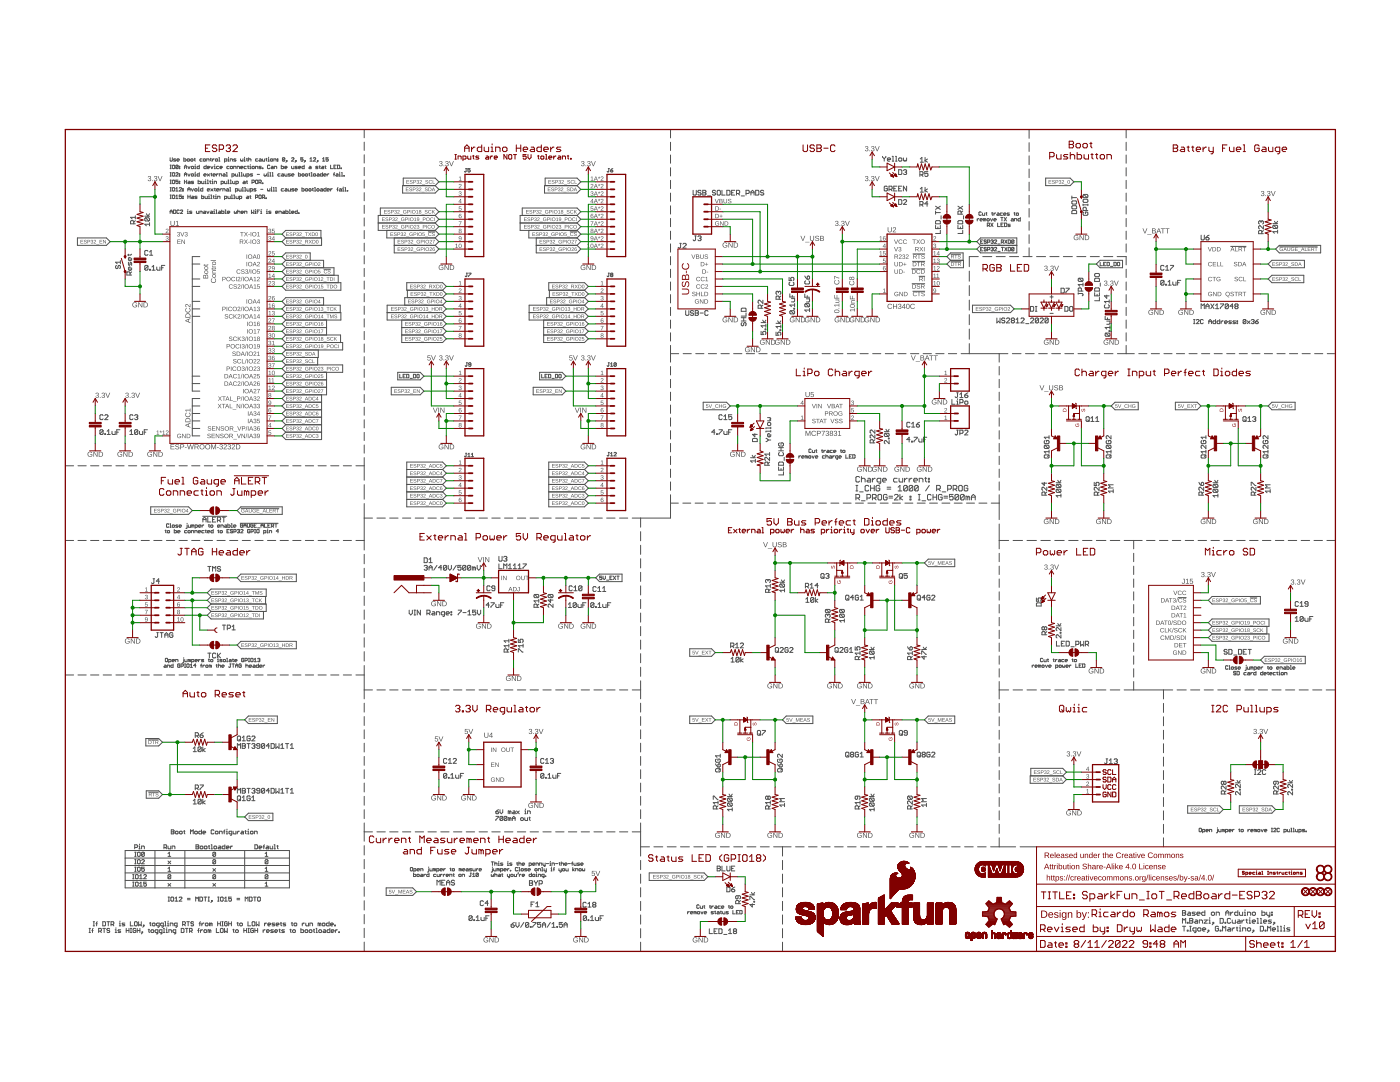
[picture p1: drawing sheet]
<svg xmlns="http://www.w3.org/2000/svg" width="279mm" height="216mm" viewBox="0 0 279 216" stroke-linecap="round" stroke-linejoin="round" font-family="sans-serif">
<g fill="none" stroke="#505050" stroke-width=".2">
<path d="M34 31.5l.1 .7 .3-.2v-.5M34 33.7h.2M34 33h.2M34 38.1h.2M34 37.4h.2M34 35.1h.2M34 34.5h.2M34 39.6h.2M34 38.9h.2M34 36.6h.2M34 35.9h.2M34.1 33v.7"/>
<path d="M34.1 34.5v.6M34.1 35.9v.7M34.1 37.4v.7M34.1 38.9v.7M34.4 34.6l.1-.1 .4 .1v.4l-.2 .1-.3-.1zM34.4 37.5l.1-.1 .4 .1v.5l-.2 .1-.3-.1zM34.4 39l.1-.1 .4 .1-.2 .6-.3-.1zM34.5 33l.4 .1-.2 .6-.3-.2zM34.5 35.9l.4 .2-.2 .5-.3-.1zM35.1 37.7l.2-.3v.7M35.1 39.2l.2-.3v.7M35.1 34.6l.1-.1 .3 .1-.4 .5h.4"/>
<path d="M35.1 38.1h.4M35.1 31.7h-.4l-.1 .1 .1 .1 .4 .1-.5 .2M35.1 39.6h.4M35.3 31.9h.5l-.1-.2-.4 .1v.2l.4 .2M35.5 33.1l-.3-.1-.1 .5M35.5 35.9h-.4v.4l.2-.1 .2 .1-.1 .3-.3-.1M35.5 33.1l-.1 .6-.3-.2M35.5 33.1l-.4 .4M35.8 33.2l.1 .1zM35.8 33.5l.1 .2zM35.8 34.7l.1 .1zM35.8 35l.1 .1z"/>
<path d="M35.8 36.2l.1 .1zM35.8 36.5l.1 .1zM35.8 37.5l.1-.1 .3 .1-.4 .6h.4M36.2 38.9h-.4v.4l.3-.1 .1 .3-.1 .1-.3-.1M36.4 37.7l.2 .1zM36.4 38l.2 .1zM36.4 39.2l.2 .1zM36.4 39.5l.2 .1zM36.7 31.5v.7l.4-.2-.1-.3h-.3M36.8 33.7v-.5l.2-.2 .3 .2v.5M36.8 35.1v-.4l.2-.2 .3 .2v.4M36.8 35.9v.7"/>
<path d="M36.8 33.3h.5M36.8 34.8h.5M36.8 36.3h.5M37.3 35.9v.7M37.5 31.7l.3 .1-.1 .4-.3-.2zM37.5 38.1v-.4l.2-.3 .3 .3v.4M37.5 33.2l.2 .5 .3-.5M37.5 38.9v.7M37.5 37.8h.5M37.5 34.7l.2 .4 .3-.4M37.5 39.3h.5M37.6 36.2l.4 .1v.3h-.4l-.1-.1 .1-.1h.4"/>
<path d="M38 38.9v.7M38.1 31.8l.3-.1 .1 .3-.3 .2zM38.2 34.8l.3-.1 .1 .3-.3 .1zM38.2 37.7l.2 .4 .2-.4M38.3 33.2l.3 .1-.1 .4-.3-.2zM38.3 39.2l.3 .1v.3h-.3l-.1-.1 .1-.1h.3M38.6 36.2l-.4 .1 .4 .2-.4 .1M38.8 31.7h.2M38.9 33.2h.1v.5M38.9 34.7h.1v.4M38.9 31.6l.1 .6M38.9 33.7h.2"/>
<path d="M38.9 35.1h.2M39 32.9v.1M39 34.3v.2M39 37.7l.3 .1-.1 .3-.3-.1zM39.3 39.2h-.3l-.1 .1 .1 .1 .3 .1-.4 .1M39.5 35.9v.7h.4l.1-.3-.5-.1M39.5 37.7h.2v.4M39.5 38.1h.3M39.7 37.3v.1M39.8 33v.7h-.4l-.1-.4 .5-.1M39.8 34.5v.6h-.4l-.1-.3 .5-.1M40.2 36.2l.1 .4h.4v-.4"/>
<path d="M40.2 38.9v.7h.4l.1-.3-.5-.1M40.3 31.7l-.4 .1 .1 .4h.3M40.5 37.4v.7h-.4l-.1-.3 .5-.1M40.6 31.8l.3-.1 .1 .3-.3 .2zM40.7 34.9h.4l-.1-.2-.3 .1v.2l.3 .1M40.9 36.2h.1v.4M40.9 39.2l.1 .4h.4v-.4M40.9 36.6h.2M41 35.8v.1M41.1 33v.7h-.3l-.1-.4 .4-.1M41.3 32.2v-.5h.3l.1 .5M41.4 35.9h.1v.7"/>
<path d="M41.4 33.4h.4l-.1-.2-.3 .1 .1 .4h.2M41.4 37.9h.4l-.1-.2-.3 .1v.2l.3 .1M41.4 34.7l.4 .4M41.4 36.6h.2M41.6 39.2h.1v.4M41.6 39.6h.2M41.7 38.8v.1M41.8 34.7l-.4 .4M41.8 36.2h.3M42 36.1l.1 .5M42 31.7h.2M42.1 31.6v.4l.1 .2"/>
<path d="M42.1 38.9h.1v.7M42.1 33.2l.2 .5 .2-.5M42.1 37.7l.4 .4M42.1 34.7h.2M42.1 39.6h.2M42.2 34.6l.1 .5M42.3 36.2h.1v.4M42.3 36.6h.2M42.4 31.7v.5M42.4 35.8v.1M42.5 37.7l-.4 .4M42.5 34.9h.5l-.1-.2-.4 .1 .1 .3h.3"/>
<path d="M42.5 39.2h.3M42.6 39l.2 .6M42.8 36.6v-.4l.4 .1v.3M42.8 33.7h.2M42.8 33.2h.1v.5M42.8 37.7h.2M42.8 31.7l-.4 .2M42.9 32.9v.1M42.9 37.5v.5l.1 .1M43 31.8l.3-.1 .1 .3-.3 .2zM43 39.6h.2M43 39.2h.1v.4"/>
<path d="M43.1 38.8v.1M43.2 34.7v.4M43.2 37.9h.5l-.1-.2-.4 .1v.2l.4 .1M43.4 39.6v-.4l.5 .1v.3M43.6 34.7l-.4 .2M43.7 33.2l-.5 .1 .1 .4h.4M43.7 32.2h.2M43.7 31.5h.1v.7M43.8 35.1v-.4h.3l.1 .4M43.9 33.4h.4l-.1-.2-.3 .1 .1 .4h.2M43.9 37.7v.4M44.1 36.6l.5-.1-.1-.3h-.4v.7"/>
<path d="M44.2 37.7l-.3 .2M44.5 38.1v-.4h.3l.1 .4M44.6 34.7l.3 .1v.3h-.3l-.1-.1 .1-.1h.3M44.8 32.2h.3l.2-.4-.5-.1v.7M44.8 36.2l.1 .4h.4v-.4M44.8 39.6h.3l.2-.3-.5-.1v.6M45.1 34.5h.2v.6M45.1 35.1h.3M45.3 37.7l.3 .1v.3h-.3l-.2-.1 .2-.1h.3M45.5 39.2l.1 .4h.4v-.4M45.5 31.7h.1v.5M45.5 35.9h.1v.7"/>
<path d="M45.5 32.2h.2M45.5 36.6h.2M45.6 31.4v.1M45.7 33.2l-.4 .1 .1 .4h.3M45.8 37.4h.2v.7M45.8 38.1h.3M46 32.2v-.5l.4 .1v.4M46 36.6h.2M46 35.9h.1v.7M46.1 33.2l.3 .1-.1 .4-.3-.2zM46.2 38.9h.1v.7M46.2 39.6h.2"/>
<path d="M46.3 35.1h.3l.2-.3-.5-.1v.7M46.4 36.2l.1 .4h.4v-.4M46.6 33.7v-.5h.4l.1 .5M46.6 38.9h.2v.7M46.6 39.6h.3M47 34.7l.1 .4h.3v-.4M47 38.1l.4-.1-.1-.3h-.3v.7M47.1 36.6h.3l.2-.3-.5-.1v.7M47.1 39.2l.1 .4h.4v-.4M47.1 31.7l-.5 .1 .4 .1 .1 .1-.1 .2h-.4M47.3 33.7v-.5h.4l.1 .5M47.7 37.7l.1 .4h.3v-.4"/>
<path d="M47.7 34.5h.1v.6M47.7 35.1h.2M47.8 39.6l.4-.1-.1-.3h-.3v.6M48 31.7l.1 .5 .4-.2v-.3M48 33.4h.5l-.1-.2-.4 .1 .1 .4h.3M48.1 35.1h.3M48.1 34.5h.1v.6M48.4 37.4h.1v.7M48.4 38.1h.2M48.6 34.7l.1 .4h.3v-.4M48.6 36.2l.3 .1v.3h-.3l-.1-.1 .1-.1h.3M48.7 31.7h.1v.5"/>
<path d="M48.7 32.2h.2M48.8 31.4v.1M48.8 38.1h.2M48.8 37.4h.1v.7M49.1 33.2l-.4 .1 .1 .4h.3M49.1 31.7h.3M49.1 36.2h.3M49.3 39.2l.3 .1v.3h-.3l-.2-.1 .2-.1h.3M49.3 35.1l.4-.1-.1-.3h-.3v.7M49.3 37.7l.1 .4h.3v-.4M49.3 31.6l.1 .6M49.3 36.1l.1 .5"/>
<path d="M49.4 33.2h.2M49.5 33.1l.1 .6M49.6 31.5v.7M49.6 31.8l.4-.1 .1 .5M49.8 33.7h.3M49.8 33.2h.2v.5M49.8 39.2h.3M50 32.9v.1M50 38.1h.3l.1-.3-.4-.1v.7M50 39l.1 .6M50.3 36.4l.5-.1-.1-.4h-.4v.7M50.4 33.2l.4 .1-.1 .4-.4-.2z"/>
<path d="M50.4 34.7l-.4 .1 .4 .2-.4 .1M51 33.7v-.5h.3l.2 .5M51 39.4h.3l.2-.4-.5-.1v.7M51.1 35.9l.4 .2-.2 .5-.3-.1zM51.1 37.7l-.4 .1 .4 .2-.4 .1M51.3 34.8h.5M51.5 31.7l-.5 .1 .1 .4h.4M51.7 36.4l.4-.1-.1-.4h-.3v.7M51.7 39l.1-.1 .3 .1-.1 .6-.3-.1zM51.8 31.7l.3 .1v.4h-.3l-.1-.2 .1-.1h.3M51.9 36.4l.2 .2M52 37.8h.5"/>
<path d="M52.1 33.2l-.4 .1 .3 .1 .1 .1-.1 .2h-.3M52.4 31.7l.1 .5h.3v-.5M52.4 39.4l.4-.1-.1-.4h-.3v.7M52.4 33.5l.1 .2zM52.4 36.5l.1 .1zM52.6 39.4l.2 .2M52.7 34.7l.1 .4 .4-.1v-.3M53 39.5l.2 .1zM53 31.7h.3M53.2 31.6l.1 .6M53.4 34.7h.1v.4M53.4 37.7l.1 .4 .3-.1v-.3"/>
<path d="M53.4 35.1h.2M53.5 34.3v.2M53.5 32.2h.2M53.5 31.7h.1v.5M53.6 31.4v.1M53.8 33.1l-.1-.1-.3 .1 .1 .6 .3-.2M53.8 34.5h.2v.6M53.8 35.1h.3M54 31.8l.3-.1 .1 .3-.3 .2zM54.1 37.7h.1v.4M54.1 38.1h.2M54.2 37.3v.1"/>
<path d="M54.2 33.2l.3 .1v.4h-.3l-.1-.2 .1-.1h.3M54.3 34.5h.1v.6M54.3 35.1h.2M54.5 37.4h.2v.7M54.5 38.1h.3M54.7 32.2v-.5l.4 .1v.4M54.8 33.7v-.5h.3l.1 .5M55 37.4h.1v.7M55 38.1h.2M55.3 31.7l.2 .1zM55.3 32l.2 .2zM55.9 34.7l-.4 .1 .1 .3h.3"/>
<path d="M56.1 33v.7h.4l.1-.4-.5-.1M56.3 34.7l.3 .1v.3h-.3l-.2-.1 .2-.1h.3M56.6 37.7l-.5 .1 .2 .3h.3M56.8 33.4h.5l-.1-.2-.4 .1 .1 .4h.3M56.8 31.6v.4l-.1 .2-.3-.2M56.8 34.7l.1 .4h.4v-.4M56.8 31.6l-.1-.1-.3 .1v.4M56.8 31.6l-.4 .4M56.9 37.7l.4 .1v.3h-.4l-.1-.1 .1-.1h.4M57.2 32l.1 .2zM57.3 32.2l-.3 .2M57.5 37.7l.1 .4h.4v-.4"/>
<path d="M58 34.7h-.4l-.1 .1 .1 .1 .4 .1-.5 .1M58.2 31.6l.1-.1 .4 .1-.5 .6h.5M58.2 33.2l.1 .5h.4v-.5M58.2 34.9h.5l-.2-.2-.3 .1v.2l.3 .1M58.7 37.7l-.5 .1 .5 .2-.5 .1M58.9 37.9h.4l-.1-.2-.3 .1v.2l.3 .1M59 32l.1 .2zM59.1 32.2l-.2 .2M59.3 33.2h-.3l-.1 .1 .4 .2-.4 .2M59.6 33.4h.4l-.1-.2-.3 .1v.2l.3 .2M59.6 34.5v.6l.4-.1-.1-.3h-.3M60.3 34.8l.3-.1 .1 .3-.3 .1z"/>
<path d="M60.3 37.4v.7h.3l.1-.3-.4-.1M60.5 31.5h-.5v.3l.3-.1 .2 .1-.1 .4-.4-.2M60.7 33v.7h-.3l-.1-.4 .4-.1M60.8 32l.1 .2zM60.9 34.8l.4-.1 .1 .3-.3 .1zM60.9 37.8l.4-.1 .1 .3-.3 .1zM60.9 32.2l-.2 .2M61.6 34.7h.2M61.7 33.2l.4 .1v.4h-.4l-.1-.2 .1-.1h.4M61.7 34.6l.1 .5M61.7 37.7l.4 .1-.1 .3-.4-.1zM61.8 31.7l.3-.2v.7"/>
<path d="M61.8 32.2h.5M62.1 35.1h.2M62.1 34.5h.1v.6M62.3 37.7h.2M62.4 37.5v.5l.1 .1M62.5 31.6l.2-.1 .3 .1-.5 .6h.5M62.5 34.8l.4-.1 .1 .3-.3 .1zM62.8 38.1h.2M62.8 37.4h.1v.7M63.4 32l.1 .2zM63.4 37.7l.3 .1-.1 .3-.4-.1zM63.4 34.7l.3 .1v.3h-.3l-.2-.1 .2-.1h.3"/>
<path d="M63.5 33.2l-.5 .1 .4 .1 .1 .1-.1 .2h-.4M63.5 32.2l-.3 .2M63.7 33.2h.2M63.8 33.1l.1 .6M64 37.7l.4 .1v.3h-.4l-.1-.1 .1-.1h.4M64.3 33.2l.3 .1v.4h-.3l-.2-.2 .2-.1h.3M64.4 31.7l.2-.2v.7M64.4 34.5v.6h-.4l-.1-.3 .5-.1M64.4 32.2h.4M64.6 34.9h.5l-.2-.2-.3 .1 .1 .3h.2M64.8 33.2h.3M64.9 33.1l.2 .6"/>
<path d="M65.1 37.4v.7l-.5-.1 .1-.3h.4M65.3 34.7v.4M65.3 37.9h.4l-.1-.2-.3 .1v.2l.3 .1M65.5 31.5h-.4v.3l.2-.1 .2 .1-.1 .4-.3-.2M65.6 34.7l-.3 .2M66 33v.7h.4M66 37.7v.4M66.3 37.7l-.3 .2M66.5 34.8h.3M66.7 33.3h.2M66.8 34.5l-.1 .1v.5M67.1 33h-.4v.7h.4"/>
<path d="M67.1 34.7l.4 .1v.3h-.4l-.1-.1 .1-.1h.4M67.2 37.8h.3M67.4 33l.4 .1-.1 .6h-.3zM67.5 37.4l-.1 .7M67.7 34.7h.1v.4M67.7 35.1h.2M67.8 34.3v.2M67.8 37.7l.4 .1v.3h-.4l-.1-.1 .1-.1h.4M68 33.5l.2 .2zM68.2 35.1h.2M68.2 34.5h.1v.6M68.4 38.1h.2"/>
<path d="M68.4 37.7h.1v.4M68.5 37.3v.1M68.6 35l.1 .1zM68.8 38.1h.3M68.8 37.4h.1v.7M69.3 38l.1 .1zM72.7 25.8v1.7M72.7 28.4v1.6M72.7 30.9v1.6M72.7 33.4v1.7M72.7 35.9v1.6M72.7 38.4v1.7"/>
<path d="M133.8 25.8v1.7M133.8 28.4v1.6M133.8 30.9v1.7M133.8 33.5v1.6M133.8 36v1.6M133.8 38.5v1.7M205.4 25.8v1.8M205.4 28.5v1.7M205.4 31.1v1.8M205.4 33.7v1.8M205.4 36.3v1.8M205.4 39v1.7"/>
<path d="M224.7 25.8v1.7M224.7 28.4v1.6M224.7 30.9v1.7M224.7 33.5v1.6M224.7 36v1.6M224.7 38.5v1.7M34 42.6v-.5l.2-.2 .2 .2v.5M34 42.2h.4M34.6 41.9l.5 .1v.5l-.1 .1h-.4zM35.8 42l-.1-.1-.4 .1v.5l.1 .1 .4-.1M36 42l.1-.1 .3 .1-.4 .6h.4M37.4 42.6h.2"/>
<path d="M37.4 42.1h.1v.5M37.5 41.8v.1M38.3 42.1l-.5 .1 .4 .2 .1 .1-.1 .1h-.4M39.2 42.1l.1 .5h.4v-.5M39.9 42.6v-.5h.3l.1 .5M40.7 42.1l.3 .1v.4h-.3l-.1-.1 .1-.1h.3M41.3 42.1l.2 .5 .2-.5M42.1 42.1l.3 .1v.4h-.3l-.1-.1 .1-.1h.3M42.6 42.6h.3M42.6 42.1h.2v.5M42.8 41.8v.1M43.1 41.9h.1v.7"/>
<path d="M43.1 42.6h.2M43.7 42.1l.3 .1v.4h-.3l-.1-.1 .1-.1h.3M44.2 41.9v.7l.5-.1-.1-.4h-.4M44.9 42.6h.2M44.9 41.9h.1v.7M45.4 42.4h.4l-.1-.3-.3 .1v.3l.3 .1M46.8 42.1l.1 .5 .3-.1v-.4M47.4 41.9v.7M47.4 42.2l.4-.1 .1 .5M48.1 42.4h.5l-.1-.3-.4 .1 .1 .4h.3M48.8 42.6v-.5l.5 .1v.4M50.2 41.9v.7l.2-.2 .3 .2v-.7"/>
<path d="M50.9 42.1h.1v.5M50.9 42.6h.2M51 41.8v.1M51.3 42.2h.3M51.8 41.9h-.5v.7M52 42.6h.2M52 42.1h.1v.5M52.1 41.8v.1M53.2 42.6h.2M53.2 42.1h.1v.5M53.3 41.8v.1M54.1 42.1l-.5 .1 .5 .3-.5 .1"/>
<path d="M55 42.4h.5l-.2-.3-.3 .1v.3l.3 .1M55.7 42.6v-.5h.3l.1 .5M56.5 42.1l.3 .1v.4h-.3l-.1-.1 .1-.1h.3M57 41.9v.7l.5-.1-.1-.4h-.4M57.7 42.6h.3M57.7 41.9h.1v.7M58.2 42.4h.5l-.2-.3-.3 .1v.3l.3 .1M59.3 41.9v.7l-.4-.1 .1-.4h.3M59.6 42.5l.1 .1zM72.7 41v1.6M72.7 43.5v1.6M72.7 46v1.6"/>
<path d="M72.7 48.5v1.6M72.7 51v1.7M72.7 53.6v1.6M72.7 56.1v1.6M72.7 58.6v1.6M133.8 41.1v1.6M133.8 43.6v1.6M133.8 46.1v1.7M133.8 48.7v1.6M133.8 51.2v1.7M133.8 53.7v1.7M133.8 56.3v1.6"/>
<path d="M133.8 58.8v1.7M193.4 54.1v2M193.4 57v2M193.4 59.9v2M195 43.6v.5M195.2 51.2h-1.8v2M195.4 43.6l-.4 .3M195.6 43.9h.5l-.2-.3-.3 .2v.2l.3 .1M195.8 42.4l-.1-.1-.3 .1v.5l.1 .1 .3-.1M196.1 42.5l.1 .5h.3v-.5M196.1 51.2h1.8M196.5 43.8v.3"/>
<path d="M196.5 43.8l-.2-.2v.5M196.5 43.8l.1-.2 .1 .2v.3M196.7 42.5h.3M196.9 42.4l.1 .6M197 45l.5-.1-.1-.4h-.4v.7M197.1 43.6l.3 .2-.1 .3-.3-.1zM197.3 45l.2 .2M197.7 43.6l.2 .5 .2-.5M197.7 44.5l.5 .7M197.9 42.5h.2M198 42.4l.1 .6M198.2 44.5l-.5 .7"/>
<path d="M198.4 42.5v.5M198.4 43.9h.4l-.1-.3-.3 .2 .1 .3h.2M198.7 42.5l-.3 .2M198.8 51.2h1.8M199 42.5l.4 .1v.4h-.4l-.1-.1 .1-.2h.4M199.1 44.5v.7h.5M199.7 43.4h.5M199.8 44.9h.2M200 43.4v.7M200.1 42.5l-.5 .1 .1 .4h.4M200.2 44.5h-.4v.7h.4M200.3 42.7h.4l-.1-.2-.3 .1v.3l.3 .1"/>
<path d="M200.4 43.4l.5 .7M200.5 44.5l.4 .1-.1 .6h-.3zM200.9 43.4l-.5 .7M201.4 42.5l-.4 .1 .4 .3-.4 .1M201.5 51.2h1.8M201.6 44.7l-.5 .2 .5 .2-.5 .1M201.9 43.6l.3 .2v.3h-.3l-.1-.1 .1-.1h.3M202.4 42.5h.2M202.5 42.4v.5l.1 .1M202.5 44.1v-.5h.3l.1 .5M202.9 42.5l.4 .1-.1 .4-.4-.1zM203.6 43.4v.7h-.3l-.1-.3 .4-.2"/>
<path d="M204.2 51.2h1.8M205.4 41.6v1.7M205.4 44.2v1.8M205.4 46.8v1.8M205.4 49.4v1.8M206.9 51.2h1.8M209.5 51.2h1.8M212.2 51.2h1.8M214.9 51.2h1.8M217.6 51.2h1.8M220.3 51.2h1.8M222.9 51.2h1.8v1.7"/>
<path d="M224.7 41.1v1.6M224.7 43.6v1.6M224.7 46.1v1.7M224.7 48.7v1.6M224.7 53.7v1.7M224.7 56.3v1.6M224.7 58.8v1.7M39.9 79.5h-1.5v7.5h1.5M72.7 61.1v1.6M72.7 63.6v1.7M72.7 66.1v1.7M72.7 68.6v1.7"/>
<path d="M72.7 71.2v1.6M72.7 73.7v1.6M72.7 76.2v1.6M72.7 78.7v1.6M133.8 61.3v1.7M133.8 63.9v1.6M133.8 66.4v1.7M133.8 68.9v3.4M133.8 73.1v1.7M133.8 75.7v1.7M133.8 78.3v1.6M133.8 70.6h1.6"/>
<path d="M136.3 70.6h1.7M138.9 70.6h1.6M141.4 70.6h1.6M143.9 70.6h1.6M146.4 70.6h1.7M148.9 70.6h1.7M151.4 70.6h1.7M154 70.6h1.6M156.5 70.6h1.6M159 70.6h1.7M161.5 70.6h1.7M164.1 70.6h1.6"/>
<path d="M166.6 70.6h1.6M169.1 70.6h1.7M171.6 70.6h1.7M174.2 70.6h1.6M176.7 70.6h1.6M179.2 70.6h1.6M181.7 70.6h1.7M184.2 70.6h1.7M186.8 70.6h1.6M189.3 70.6h1.6M191.8 70.6h9.3M193.4 62.8v2"/>
<path d="M193.4 65.7v2M193.4 68.6v2M199.4 70.6v1.7M199.4 73.1v1.7M199.4 75.7v1.7M199.4 78.3v1.6M202 70.6h1.8M204.7 70.6h1.7M207.3 70.6h1.7M209.9 70.6h1.7M212.5 70.6h1.8M215.1 70.6h1.8"/>
<path d="M217.8 70.6h1.7M220.4 70.6h1.7M223 70.6h3.4M224.7 61.3v1.7M224.7 63.9v1.6M224.7 66.4v1.7M224.7 68.9v1.7M227.3 70.6h1.6M229.8 70.6h1.6M232.3 70.6h1.6M234.8 70.6h1.6M237.3 70.6h1.6"/>
<path d="M238.2 64.6h.3M238.2 63.8h.3M238.3 63.8v.8M238.8 63.9l.1-.1 .4 .1-.5 .7h.5M239.8 70.6h1.6M240.1 63.9l-.1-.1-.4 .1 .1 .7 .4-.2M241.2 64.6v-.6l.3-.2 .3 .2v.6M241.2 64.2h.6M242.3 70.6h1.6M242.6 63.8v.8h-.4l-.1-.4 .1-.2h.4M243.4 63.8v.8h-.4l-.1-.4 .1-.2h.4M243.7 64v.6"/>
<path d="M244.1 64l-.4 .3M244.4 64.3h.5l-.1-.3-.4 .2 .1 .4h.3M244.8 70.6h1.6M245.8 64h-.5l-.1 .2 .1 .1 .5 .1-.2 .2h-.4M246.6 64h-.4l-.2 .2 .2 .1 .4 .1-.2 .2h-.4M246.9 64l.1 .2zM246.9 64.4l.1 .2zM247.3 70.6h1.6M248.6 63.9v.5l-.1 .2-.4-.2M248.6 63.9l-.4-.1-.1 .6M248.6 63.9l-.5 .5M248.9 64l.6 .6"/>
<path d="M249.5 64l-.6 .6M249.7 63.9l.4-.1 .2 .1-.2 .3M249.8 70.6h1.7M250 64.2h.1M250.1 64.2l.2 .1-.2 .3-.4-.2M250.6 64.2h.4l.1 .2-.4 .2zM251.1 63.8l-.5 .4M252.3 70.6h1.7M254.8 70.6h1.7M257.3 70.6h1.7M259.9 70.6h1.6M262.4 70.6h1.6"/>
<path d="M264.9 70.6h1.6M13 92.9h1.7M15.6 92.9h1.6M18.1 92.9h1.6M20.6 92.9h1.6M23.1 92.9h1.7M25.7 92.9h1.6M28.2 92.9h1.6M30.7 92.9h1.6M33.2 92.9h1.7M35.7 92.9h1.7M38.2 92.9h1.7"/>
<path d="M40.8 92.9h1.6M43.3 92.9h1.6M45.8 92.9h1.7M48.3 92.9h1.7M50.9 92.9h1.6M53.4 92.9h1.6M55.9 92.9h1.7M58.4 92.9h1.7M60.9 92.9h1.7M63.5 92.9h1.6M66 92.9h1.6M68.5 92.9h1.6"/>
<path d="M71 92.9h1.7M72.7 81.2v1.7M72.7 83.8v1.6M72.7 86.3v1.6M72.7 88.8v1.6M72.7 91.3v4.5M72.7 96.7v2.9M133.8 98.7v4.7h-7.6M133.8 80.8v1.7M133.8 83.4v1.6M133.8 85.9v1.7M133.8 88.5v1.7"/>
<path d="M133.8 91v1.7M133.8 93.6v1.7M133.8 96.2v1.6M159.4 91v.4M159.8 91l-.4 .2M160 91.2h.5l-.2-.2-.3 .1 .1 .3h.2M160.9 91.1l-.2-.1v.4M160.9 91.1v.3M160.9 91.1l.1-.1 .1 .1v.3M161.5 91l.3 .1-.1 .3-.3-.1zM161.9 89.7l-.1-.1-.4 .1v.5l.1 .1 .4-.1M162.1 91l.2 .4 .2-.4"/>
<path d="M162.1 89.9l.1 .4h.4v-.4M162.8 91.2h.4l-.1-.2-.3 .1v.2l.3 .1M162.8 89.9h.2M162.9 89.7l.1 .6M163.9 89.9h.3M164.1 89.7l.1 .6M164.4 89.9v.4M164.6 91l-.5 .1 .1 .3h.4M164.7 89.9l-.3 .2M164.8 91.1l.3-.1 .2 .4M164.8 90.7v.7M165.1 89.9l.3 .1v.3h-.3l-.1-.1 .1-.1h.3"/>
<path d="M165.6 91l.3 .1v.3h-.3l-.1-.1 .1-.1h.3M166.1 89.9l-.4 .1 .1 .3h.3M166.2 91v.4M166.3 90.1h.5l-.1-.2-.4 .1 .2 .3h.2M166.5 91l-.3 .2M167.2 91.4l-.4-.1 .1-.3h.3v.5l-.2 .2M167.4 91.2h.5l-.1-.2-.4 .1v.2l.4 .1M167.7 89.9h.3M167.8 89.7v.5l.2 .1M168.2 90l.3-.1 .1 .3-.3 .1zM168.8 90.7v.7h.5M169.5 91.1h.2"/>
<path d="M169.9 90.7h-.4v.7h.4M170.2 90.7l.4 .1v.5l-.1 .1h-.3zM170.8 99.4h.6l.2-.2v-.4l-.2-.1h-.6v1.1M170.8 98h.4M170.8 96.9h.4M171 96.9v1.1M171.2 99.4l.4 .4M171.6 95.2l-.2-.1h-.4l-.2 .1v.8l.2 .2h.4l.2-.2M171.6 98.1h.7M171.9 95.6l.2-.2h.4l.2 .2v.6M171.9 95.1v1.1M171.9 99.9h.8"/>
<path d="M173 99.4h.6l.2-.2v-.4l-.2-.1h-.6v1.1M173.2 95.4h.4l.2 .2v.6h-.6l-.2-.2 .2-.2h.6M173.4 97l-.2-.1h-.4l-.1 .1v.8l.1 .2h.4l.2-.2M173.7 96.9v1.1M173.7 97.4h.8M174.1 95.4v.8M174.1 99.4h.6l.2-.2v-.4l-.2-.1h-.6v1.1M174.5 96.9v1.1M174.5 99.4l.4 .4M174.7 95.4h-.2l-.4 .4M175.4 98.7h.4l.1 .1v.8l-.1 .2h-.4l-.2-.2v-.8zM175.6 97l-.2-.1h-.4l-.2 .1v.8l.2 .2h.4l.2-.2v-.4h-.4"/>
<path d="M175.8 96.2h-.6l-.2-.2v-.4l.2-.2h.6v1l-.4 .1M176.1 95.8h.8l-.2-.4h-.4l-.2 .2v.4l.2 .2h.4M177 97.6h.8M177 97.2h.8M177 98.8l-.1-.1h-.4l-.2 .1v.8l.2 .2h.4l.1-.2v-.4h-.3M177.4 99.4h.7M177.4 99h.7M178.5 98.8l.2-.1h.3l.2 .1v.2l-.7 .8h.7M179 95.4h-.5l-.2 .2v.4l.2 .2h.5M179.2 98h.8M179.2 97.2l.4-.3v1.1M179.4 95.4v.6l.2 .2h.5v-.8"/>
<path d="M179.6 98.7v1.1M180.1 99l-.5 .4 .5 .4M180.5 95.4v.8M181.1 97l-.8 .8M181.1 95.4h-.2l-.4 .4M181.1 97v.8l-.2 .2h-.4l-.2-.2M181.1 97l-.2-.1h-.4l-.2 .1v.8M181.4 95.4v.8M181.6 99.6h.2v.2h-.2zM181.6 99h.2v.2h-.2zM182 95.4h-.2l-.4 .4M182.2 97l-.2-.1h-.4l-.2 .1v.8"/>
<path d="M182.2 97v.8l-.2 .2h-.4l-.2-.2M182.2 97l-.8 .8M182.4 95.8h.7l-.2-.4h-.4l-.1 .2v.4l.1 .2h.4M183.3 97v.8l-.2 .2h-.4l-.2-.2M183.3 97l-.2-.1h-.4l-.2 .1v.8M183.3 97l-.8 .8M183.3 98.7h.3M183.3 99.8h.3M183.5 96.2v-.8h.5l.2 .2v.6M183.5 98.7v1.1M184 99.9h.7M184.6 95.4h.3"/>
<path d="M184.7 95.2v.8l.2 .2M185.3 96h.2v.2h-.2zM185.3 95.4h.2v.2h-.2zM185.5 96.9l-.8 1.1M185.8 98.8l-.1-.1h-.4l-.2 .1v.8l.2 .2h.4l.1-.2M186.2 99.2h.7M186.2 98.7v1.1M186.9 97.6h.6l.2-.2v-.4l-.2-.1h-.6v1.1M186.9 98.7v1.1M187.3 97.6l.4 .4M188 98.1h.8M188 98.8l-.1-.1h-.4l-.2 .1v.8l.2 .2h.4l.1-.2v-.4h-.3"/>
<path d="M188.4 99.4h.7M188.4 99h.7M189.1 97.6h.6l.2-.2v-.4l-.2-.1h-.6v1.1M190.2 97.6h.6l.2-.2v-.4l-.2-.1h-.6v1.1M190.2 98.7h-.7v.5l.5-.2 .2 .2v.4l-.2 .2h-.3l-.2-.2M190.6 97.6l.4 .4M191.3 98.8v.8l-.2 .2h-.3l-.2-.2M191.3 98.8l-.2-.1h-.3l-.2 .1v.8M191.3 98.8l-.7 .8M191.5 96.9h.4l.1 .1v.8l-.1 .2h-.4l-.2-.2v-.8zM192.4 98.8v.8l-.2 .2h-.3l-.2-.2M192.4 98.8l-.2-.1h-.3l-.2 .1v.8"/>
<path d="M192.4 98.8l-.7 .8M193.1 97l-.1-.1h-.4l-.2 .1v.8l.2 .2h.4l.1-.2v-.4h-.3M193.1 99.2v.6M193.1 99.2l-.3-.2v.8M193.1 99.2l.2-.2 .2 .2v.6M193.9 99.2h.7M193.9 99.8v-.8l.3-.3 .4 .3v.8M199.4 80.8v1.7M199.4 83.4v1.6M199.4 85.9v1.7M199.4 88.5v1.7M199.4 91v1.7"/>
<path d="M199.4 93.6v1.7M199.4 96.2v1.6M199.4 98.7v5M13 107.8h1.7M15.6 107.8h1.6M18.1 107.8h1.6M20.6 107.8h1.6M23.1 107.8h1.7M25.7 107.8h1.6M28.2 107.8h1.6M30.7 107.8h1.6M32.9 105.9h.3"/>
<path d="M33.1 105.7l.1 .6M33.2 107.8h1.7M33.5 105.9l.3 .1-.1 .3-.3-.1zM33.7 104.6l-.1-.1-.4 .1 .1 .6 .4-.1M33.9 104.5h.1v.7M33.9 105.2h.2M34.5 104.8l.3 .1-.1 .3-.3-.1zM34.8 105.6v.7l.4-.1-.1-.3h-.3M35.5 106.1h.4l-.1-.2-.3 .1v.2l.3 .1M35.5 104.8l-.4 .1 .4 .2-.4 .1M35.7 107.8h1.7M35.8 105h.4l-.1-.2-.3 .1 .1 .3h.2"/>
<path d="M37.3 105.9l-.5 .1 .1 .3h.4M37.3 104.4v.1M37.3 104.8v.5l-.2 .1M37.5 106l.4-.1 .1 .3-.4 .1zM37.6 104.8l.1 .4h.3v-.4M38.2 106.3v-.4l.5 .1v.3M38.2 107.8h1.7M38.5 104.9l-.3-.1v.4M38.5 104.9l.1-.1 .1 .1v.3M38.5 104.9v.3M38.9 106.3v-.4l.4 .1v.3M38.9 105.2h.4l.1-.3-.5-.1v.6"/>
<path d="M39.6 106.1h.4l-.1-.2-.3 .1v.2l.3 .1M39.6 105h.5l-.1-.2-.4 .1v.2l.4 .1M40.3 104.8v.4M40.7 104.8l-.4 .2M40.7 105.9l-.4 .1 .1 .3h.3M40.8 107.8h1.6M40.9 105.9h.3M41.1 105.7l.1 .6M41.4 106.1h.5l-.2-.2-.3 .1v.2l.3 .1M41.6 104.8h.2M41.7 104.6l.1 .6M42.1 104.8l.4 .1-.1 .3-.4-.1z"/>
<path d="M42.5 105.6v.7l-.4-.1 .1-.3h.3M43.3 107.8h1.6M43.4 105h.5l-.1-.2-.4 .1 .1 .3h.3M43.5 105.9h.2M43.6 105.7l.1 .6M43.9 106l.4-.1 .1 .3-.4 .1zM44.1 105.2v-.4l.5 .1v.3M44.9 104.8l.3 .1v.3h-.3l-.1-.1 .1-.1h.3M45.3 106h.2M45.5 104.5v.7l.4-.1-.1-.3h-.3M45.7 105.6h-.4v.7h.4M45.8 107.8h1.7"/>
<path d="M46.1 104.5h.2v.7M46.1 105.2h.3M46.4 105.7l-.1-.1-.3 .1 .1 .3 .3 .1-.1 .2-.3-.1M46.6 105h.5l-.2-.2-.3 .1 .1 .3h.2M46.7 106.1l.4-.1-.1-.4h-.3v.7M47.3 105.7l.4-.1 .1 .1-.1 .3M47.6 106h.1M47.7 106l.1 .1-.1 .2-.4-.1M47.9 104.4h7.6M48 105.7l.2-.1 .3 .1-.5 .6h.5M48.3 107.8h1.7M48.4 104.6l-.1-.1-.3 .1 .1 .6 .3-.1v-.2h-.2"/>
<path d="M48.7 105.2v-.4l.2-.3 .2 .3v.4M48.7 104.9h.4M49.4 104.5l.1 .7 .3-.1v-.6M49.9 105.7l-.1-.1-.4 .1v.5l.4 .1 .1-.3h-.3M50.1 106.1l.4-.1-.1-.4h-.3v.7M50.5 104.6l-.1-.1-.4 .1v.5l.4 .1 .1-.3h-.2M50.7 104.9h.2M50.8 106.3h.2M50.8 105.6h.2M50.9 107.8h1.6M50.9 105.6v.7M51.2 104.5h-.5v.7h.5"/>
<path d="M51.2 105.7l.2-.1 .3 .1v.5l-.1 .1-.4-.1zM51.4 105.3h.5M52.1 105.2v-.4l.2-.3 .3 .3v.4M52.1 104.9h.5M52.6 106.3h.4l.1-.3-.5-.1v.7M52.8 104.5v.7h.5M53.3 105.9h.1v.4M53.3 106.3h.2M53.4 107.8h1.6M53.4 105.5v.1M53.5 104.9h.2M53.8 106.3v-.4l.4 .1v.3"/>
<path d="M53.9 104.5h-.4v.7h.4M54.2 105l.4-.1-.1-.4h-.3v.7M54.4 105l.2 .2M54.8 104.5h.5M55.1 104.5v.7M55.6 106h-.5l.4-.4v.7M55.9 107.8h1.7M58.4 107.8h1.7M60.9 107.8h1.7M63.5 107.8h1.6M66 107.8h1.6M68.5 107.8h1.6"/>
<path d="M71 107.8h1.7M72.7 100.5v9.2M72.7 110.6v1.9M72.7 113.4v1.9M72.7 116.2v1.8M72.7 118.9v1.9M72.7 103.4h1.6M75.2 103.4h1.7M77.8 103.4h1.6M80.3 103.4h1.7M82.9 103.4h1.6M85.4 103.4h1.7"/>
<path d="M88 103.4h1.6M90.5 103.4h1.7M93 103.4h1.7M95.6 103.4h1.7M98.1 103.4h1.7M100.7 103.4h1.7M103.3 103.4h1.6M105.8 103.4h1.7M108.4 103.4h1.6M110.9 103.4h1.7M113.4 103.4h1.7M116 103.4h1.6"/>
<path d="M118.5 103.4h1.7M121.1 103.4h1.6M123.6 103.4h1.7M127.8 103.4v1.8M127.8 106.1v1.8M127.8 108.8v1.8M127.8 111.5v1.8M127.8 114.2v1.8M127.8 116.9v1.8M127.8 119.6v1.8M133.8 100.4h1.6M136.3 100.4h1.6"/>
<path d="M138.7 100.4h1.6M141.2 100.4h1.6M143.7 100.4h1.5M146.1 100.4h1.6M148.6 100.4h1.6M151 100.4h1.6M153.5 100.4h1.6M156 100.4h1.5M158.4 100.4h1.6M160.9 100.4h1.6M163.3 100.4h1.6M165.8 100.4h1.6"/>
<path d="M168.3 100.4h1.6M170.7 100.4h1.6M173.2 100.4h1.6M175.7 100.4h1.5M178.1 100.4h1.6M180.6 100.4h1.6M183 100.4h1.6M185.5 100.4h1.6M188 100.4h1.6M190.4 100.4h1.6M192.9 100.4h1.6M195.4 100.4h1.6"/>
<path d="M197.8 100.4h1.6M199.4 107.8h1.9M199.4 104.6v4.9M199.4 110.4v1.7M199.4 113v1.6M199.4 115.5v1.7M199.4 118.1v1.7M202.2 107.8h1.9M205 107.8h1.8M207.7 107.8h1.9M210.5 107.8h1.9M213.3 107.8h1.9"/>
<path d="M216 107.8h1.9M218.8 107.8h1.9M221.6 107.8h1.9M224.3 107.8h3.6M226.3 107.8v1.7M226.3 110.4v1.7M226.3 113v1.6M226.3 115.5v1.7M226.3 118.1v1.7M228.8 107.8h1.7M231.4 107.8h1.7M234 107.8h1.6"/>
<path d="M236.5 107.8h1.7M239.1 107.8h1.7M241.7 107.8h1.7M244.2 107.8h1.7M246.8 107.8h1.7M249.4 107.8h1.7M251.9 107.8h1.7M254.5 107.8h1.7M257.1 107.8h1.7M259.7 107.8h1.7M262.2 107.8h1.7M264.8 107.8h1.7"/>
<path d="M13 134.7h1.7M15.6 134.7h1.6M18.1 134.7h1.6M20.6 134.7h1.6M23.1 134.7h1.7M25.7 134.7h1.6M28.2 134.7h1.6M30.7 134.7h1.6M31.3 126.2h.3M31.5 126.2v.8l-.2 .2-.3-.2M31.9 126.2h.7M32.3 126.2v1"/>
<path d="M32.8 132.7l.4 .1v.4h-.4l-.1-.1 .1-.2h.4M32.9 127.2v-.6l.3-.4 .3 .4v.6M32.9 126.7h.6M33.1 131.4l.3 .1-.1 .5-.3-.1zM33.2 134.7h1.7M33.4 133.2v-.5l.4 .1v.4M33.7 132h.3l.1-.3-.4-.1v.7M34.4 131.8h.4l-.1-.2-.3 .1v.2l.3 .1M34.5 126.4l-.2-.2-.4 .2v.6l.1 .2h.3l.2-.2v-.3h-.3M34.5 132.5v.7l-.4-.1 .1-.4h.3M35.1 132v-.4l.4 .1v.3M35.7 134.7h1.7"/>
<path d="M35.9 132.6l-.1-.1-.3 .1 .1 .6 .3-.1v-.3h-.2M36.1 132.9h.4l.1-.3-.5-.1v.7M36.7 131.6v.6l-.3 .1M36.7 131.2v.2M36.8 133.2h.3M36.8 132.5h.3M36.9 131.6l.1 .4h.3v-.4M36.9 132.5v.7M37.3 132.6l.1-.1 .3 .1-.1 .6-.3-.1zM37.8 131.7l-.2-.1v.4M37.8 131.7v.3M37.8 131.7l.1-.1 .1 .1v.3"/>
<path d="M38 133.2h.4M38 132.7l.2-.2v.7M38.2 134.7h1.7M38.2 132h.4l.1-.3-.5-.1v.7M38.9 131.8h.5l-.1-.2-.4 .1 .2 .3h.2M39.1 132.8h-.4l.3-.3v.7M39.6 131.6v.4M40 131.6l-.4 .2M40 132.8h.3M40.3 132.5l-.2 .1v.6M40.5 132.7v.5M40.7 131.6l-.5 .1 .5 .2-.5 .1"/>
<path d="M40.8 134.7h1.6M40.8 132.7l-.3 .2M41.1 132.8l.3-.1 .1 .4-.3 .1zM41.6 131.6h.2M41.7 131.5v.4l.1 .1M42 132.8l-.3-.1v.5M42 132.8v.4M42 132.8l.1-.1 .1 .1v.4M42.1 131.6l.4 .1-.1 .3-.4-.1zM43.1 132.7h.2M43.2 132.6v.5l.1 .1M43.3 134.7h1.6"/>
<path d="M43.4 132h.2M43.4 131.6h.1v.4M43.5 131.2v.2M43.6 132.8l.3-.1 .1 .5M43.6 132.5v.7M44.3 132.9h.4l-.1-.2-.3 .1v.3l.3 .1M44.3 131.6l-.4 .1 .4 .2-.4 .1M44.7 131.6l.3 .1-.1 .3-.3-.1zM45.2 131.4h.1v.6M45.2 132h.3M45.8 131.6l.3 .1v.3h-.3l-.1-.1 .1-.1h.3M45.8 134.7h1.7"/>
<path d="M45.9 132.5h.2M46 132.5v.6l-.1 .1-.3-.1M46.3 132.5h.5M46.4 131.6h.2M46.5 131.5v.4l.1 .1M46.5 132.5v.7M46.8 131.8h.5l-.1-.2-.4 .1 .1 .3h.3M47 133.2v-.5l.2-.2 .3 .2v.5M47 132.8h.5M48.2 132.6l-.2-.1-.3 .1v.5l.3 .1 .2-.4h-.3M48.3 134.7h1.7M48.7 131.5l-.1-.1-.4 .1v.4l.4 .1 .1-.3h-.3"/>
<path d="M48.9 131.8h.3l.2-.3-.5-.1v.6M49.1 132.8l.3-.1 .1 .5M49.1 132.5v.7M49.6 131.4h.2M49.6 132h.2M49.7 131.4v.6M49.7 132.9h.5l-.1-.2-.4 .1v.3l.4 .1M50.1 131.4l.4 .1v.4l-.1 .1-.4-.1zM50.5 132.7l.4 .1v.4h-.4l-.1-.1 .1-.2h.4M50.7 132h.5M50.7 131.6l.2-.2v.6M50.9 134.7h1.6"/>
<path d="M51.4 131.5l.4-.1 .1 .1-.1 .2M51.6 132.5v.7l-.5-.1 .1-.4h.4M51.6 131.7h.2M51.8 131.7l.1 .1-.1 .2-.4-.1M51.8 132.9h.5l-.1-.2-.4 .1 .1 .4h.3M52.5 132.7v.5M52.8 132.7l-.3 .2M53.4 134.7h1.6M55.9 134.7h1.7M58.4 134.7h1.7M60.9 134.7h1.7M63.5 134.7h1.6"/>
<path d="M66 134.7h1.6M68.5 134.7h1.6M71 134.7h1.7M72.7 121.7v1.9M72.7 124.5v1.9M72.7 127.3v1.8M72.7 130v1.9M72.7 132.8v6.6M72.7 137.7h1.6M75.2 137.7h1.7M77.8 137.7h1.6M80.3 137.7h1.7"/>
<path d="M81.7 121.8v.6l.3 .3 .3-.3v-.6M82.6 122.7h.4M82.6 121.8h.4M82.8 121.8v.9M82.9 137.7h1.6M83.9 121.8v.9l-.6-.9v.9M85.2 122.4h.5l.1-.2v-.3l-.1-.1h-.5v.9M85.4 137.7h1.7M85.5 122.4l.3 .3M86.3 122.1h.3l.2 .1v.5h-.5l-.2-.1 .2-.2h.5M87.1 122.7v-.6h.5l.2 .1v.5M88 137.7h1.6"/>
<path d="M88.7 122.7h-.5l-.1-.1 .1-.5h.5v.8l-.3 .1M89 122.4h.7l-.2-.3h-.3l-.2 .1v.4l.5 .1M90 122.6h.1v.1h-.1zM90 122.1h.1v.1h-.1zM90.5 137.7h1.7M91.4 121.8h.7l-.7 .9M92.4 122.2h.6M93 137.7h1.7M93.4 122.7h.6M93.4 122.1l.3-.3v.9M95 121.8h-.7v.4l.5-.1 .2 .5-.2 .1-.5-.1M95.3 121.8v.6l.3 .3 .3-.3v-.6"/>
<path d="M95.6 137.7h1.7M98.1 137.7h1.7M100.7 137.7h1.7M103.3 137.7h1.6M105.8 137.7h1.7M108.4 137.7h1.6M110.9 137.7h1.7M113.4 137.7h1.7M116 137.7h1.6M118.5 137.7h1.7M121.1 137.7h1.6M123.6 137.7h1.7"/>
<path d="M126.2 137.7h1.6M127.8 122.3v1.8M127.8 125v1.9M127.8 127.7v1.8M127.8 130.4v1.8M127.8 133.1v1.9M127.8 135.8v3.6M199.4 137.7h1.9M199.4 120.6v1.7M199.4 123.2v1.7M199.4 125.8v1.6M199.4 128.3v1.7"/>
<path d="M199.4 130.9v1.6M199.4 133.4v1.7M199.4 136v3.5M202.2 137.7h1.9M205 137.7h1.8M206 132.7v.5M206.3 132.7l-.3 .2M206.6 132.9h.4l-.1-.2-.3 .1v.3l.3 .1M207.5 132.8l-.3-.1v.5M207.5 132.8v.4M207.5 132.8l.1-.1 .1 .1v.4M207.7 137.7h1.9"/>
<path d="M207.9 132.8l.4-.1 .1 .4-.4 .1zM208.1 131.5l-.1-.1-.4 .1v.4l.2 .1 .3-.1M208.3 131.6l.1 .4h.4v-.4M208.6 132.7l.3 .5 .2-.5M209 131.6h.3M209.1 131.5v.4l.2 .1M209.3 132.9h.5l-.1-.2-.4 .1v.3l.4 .1M210.2 131.6h.2M210.3 131.5v.4l.1 .1M210.5 137.7h1.9M210.6 131.6v.4M210.7 133.2h.3l.1-.4-.4-.1v.7"/>
<path d="M211 131.6l-.4 .2M211.3 131.6l.3 .1v.3h-.3l-.1-.1 .1-.1h.3M211.4 132.8l.3-.1 .1 .4-.3 .1zM212 132.7l.2 .5 .3-.1v-.4M212.3 131.6l-.4 .1 .1 .3h.3M212.6 131.8h.4l-.1-.2-.3 .1 .1 .3h.2M212.7 132.9h.5l-.1-.2-.4 .1 .2 .4h.2M213.3 137.7h1.9M213.4 132.7v.5M213.8 132.7l-.4 .2M213.9 131.6h.3M214.1 131.5l.1 .5"/>
<path d="M214.4 131.7l.3-.1 .2 .3-.4 .1zM214.7 132.5v.7h.4M215.4 132.8h.2M215.8 132.5h-.4v.7h.4M216 137.7h1.9M216 132.5l.5 .1-.1 .6h-.4zM218.8 137.7h1.9M221.6 137.7h1.9M224.3 137.7h9.7M226.3 120.6v1.7M226.3 123.2v1.7M226.3 125.8v1.6"/>
<path d="M226.3 128.3v1.7M226.3 130.9v1.6M226.3 133.4v1.7M226.3 136v1.7M232.2 137.7v1.8M234.9 137.7h1.8M237.6 137.7h1.8M240.3 137.7h1.8M243 137.7h1.9M245 133l-.1-.2-.3 .2 .1 .5 .3-.1M245.3 132.8h.1v.7M245.3 133.5h.2"/>
<path d="M245.7 137.7h1.9M245.9 133.1l.3 .1-.1 .3-.4-.1zM246.6 134.1l-.1-.1-.3 .1 .1 .2 .3 .1-.1 .3-.3-.2M246.9 134l.4 .1-.1 .6h-.3zM246.9 133.1h-.4l-.1 .1 .5 .2-.5 .1M247.1 133.3h.5l-.2-.2-.3 .1v.2l.3 .1M248.4 137.7h1.9M248.7 134.2l-.5 .1 .2 .4h.3M248.7 133.1v.5l-.2 .2M248.7 132.7v.1M248.9 133.1l.1 .4h.4v-.4M249 134.2l.4 .1v.4h-.4l-.1-.2 .1-.1h.4"/>
<path d="M249.6 134.2v.5M249.9 133.2l-.3-.1v.4M249.9 133.2l.1-.1 .1 .1v.3M249.9 133.2v.3M250 134.2l-.4 .2M250.3 133.5l.5-.1-.1-.3h-.4v.7M250.7 134v.7h-.4l-.1-.4 .5-.1M251 133.3h.4l-.1-.2-.3 .1 .1 .3h.2M251.1 137.7h1.9M251.7 133.1v.4M252 134v.7h-.3l-.1-.4 .4-.1M252 133.1l-.3 .2"/>
<path d="M252.2 134.4h.5l-.1-.2-.4 .1 .2 .4h.2M252.9 133.1h.3M252.9 134.2h.3M253 133l.2 .5M253 134.1l.2 .6M253.4 134.4h.5l-.2-.2-.3 .1v.2l.3 .2M253.5 133.1l.4 .1-.2 .3-.3-.1zM253.9 137.7h1.8M254.5 134.2l-.4 .1 .1 .4h.3M254.8 133.3h.4l-.1-.2-.3 .1 .1 .3h.2M254.8 134.2h.2M254.9 134.1l.1 .6"/>
<path d="M255.2 134.7h.3M255.2 134.2h.1v.5M255.3 133.9v.1M255.5 133.5v-.4h.3l.1 .4M255.7 134.3l.3-.1 .1 .3-.3 .2zM256.3 133.1l.3 .1v.3h-.3l-.2-.1 .2-.1h.3M256.4 134.7v-.5l.4 .1v.4M256.6 137.7h1.8M256.8 132.8v.7h.4l.1-.3-.5-.1M257.5 132.8h.1v.7M257.5 133.5h.2M258 133.3h.4l-.1-.2-.3 .1 .1 .3h.2"/>
<path d="M259.3 137.7h1.8M262 137.7h1.8M264.7 137.7h1.8M72.7 140.3v1.8M72.7 143v1.8M72.7 145.6v1.8M72.7 148.3v1.8M72.7 150.9v1.8M72.7 153.6v1.8M72.7 156.3v1.7M72.7 158.9v1.8M127.8 140.3v1.8"/>
<path d="M127.8 143v1.8M127.8 145.6v1.8M127.8 148.3v1.8M127.8 150.9v1.8M127.8 153.6v1.8M127.8 156.3v1.7M127.8 158.9v1.8M199.4 140.4v1.8M199.4 143v1.8M199.4 145.7v1.8M199.4 148.4v1.8M199.4 151.1v1.8"/>
<path d="M199.4 153.8v1.8M199.4 156.4v1.8M199.4 159.1v1.8M232.2 140.4v1.8M232.2 143v1.8M232.2 145.7v1.8M232.2 148.4v1.8M232.2 151.1v1.8M232.2 153.8v1.8M232.2 156.4v1.8M232.2 159.1v1.8M25 172.7h32.8"/>
<path d="M25 169.7h32.8v7.5h-32.8zM25 171.2h32.8M25 174.2h32.8M25 175.7h32.8M26.5 175.3h.3M26.5 174.5h.3M26.5 176.8h.3M26.5 176h.3M26.6 174.5v.8M26.6 176v.8M26.9 169.1h.4l.1-.4-.5-.1v.8M26.9 170.9h.3"/>
<path d="M26.9 170.1h.3M26.9 172.4h.3M26.9 171.5h.3M26.9 173.9h.3M26.9 173h.3M27 170.1v.8M27 171.5v.9M27 173v.9M27 176.1l.2-.1 .4 .1v.6l-.2 .1-.4-.1zM27.2 174.5l.4 .2v.5l-.2 .1-.4-.1zM27.4 171.7l.2-.2 .4 .2v.5l-.1 .2-.5-.2zM27.4 170.2l.2-.1 .4 .1-.1 .7-.5-.2z"/>
<path d="M27.4 173.2l.2-.2 .4 .2-.1 .7-.5-.2zM27.7 168.8h.2v.6M27.7 169.4h.3M27.9 168.4v.2M27.9 175.3h.5M27.9 174.8l.2-.3v.8M27.9 176.3l.2-.3v.8M27.9 176.8h.5M28.3 169.4v-.6h.4l.1 .6M28.3 171.7l.1-.2 .4 .2-.5 .7h.5M28.7 174.7l.1-.2 .4 .2-.5 .6h.5M28.8 173h-.5v.4l.2-.1 .3 .1-.1 .5-.4-.2"/>
<path d="M28.8 170.2l-.1-.1-.4 .1v.5M28.8 170.2l-.1 .7-.4-.2M28.8 170.2l-.5 .5M29.2 176h-.5v.4l.3-.1 .2 .1-.1 .4-.4-.1M30.9 169.7v7.5M32.7 169.1h.4l.2-.4-.6-.1v.8M33 169.1l.3 .3M33.5 168.8v.4l.2 .2h.4v-.6M33.5 170.3l.3-.2v.8M33.5 173.3l.3-.3v.9M33.5 170.9h.6M33.5 173.9h.6"/>
<path d="M33.5 171.8l.6 .6M33.5 176.3l.6 .5M33.5 179.8h.3M33.5 179h.3M33.7 179v.8M34.1 174.7l-.4-.2-.2 .2v.5M34.1 171.8l-.6 .6M34.1 174.7l-.6 .5M34.1 174.7v.5l-.1 .1-.5-.1M34.1 176.3l-.6 .5M34.1 179.1l.1-.1 .4 .1v.6l-.1 .1-.4-.1zM34.2 165.6l.5 .1-.1 .3 .1 .3-.1 .1h-.4z"/>
<path d="M34.2 166h.4M34.4 169.4v-.6h.4l.1 .6M34.9 179.3l.3-.3v.8M34.9 179.8h.6M35 166l.4-.1 .1 .4-.4 .1zM35.8 179.1l.1-.1 .4 .1-.5 .7h.5M35.8 166l.4-.1 .2 .4-.4 .1zM36.6 165.9h.3M36.8 165.7v.6l.1 .1M36.9 169.7v7.5M37.4 179.5h.6M37.4 179.3h.6"/>
<path d="M38 166.4v-.8l.3 .3 .3-.3v.8M38.8 166l.5-.1 .1 .4-.4 .1zM39.1 179.8v-.8l.2 .3 .3-.3v.8M39.1 169h.4M39.1 168.6l.6 .1-.2 .3 .2 .2-.2 .2h-.4zM39.9 179l.5 .1v.6l-.1 .1h-.4zM39.9 169l.4-.2 .2 .4-.4 .2zM40.2 165.6v.8l-.5-.1 .1-.4h.4M40.5 166.1h.5l-.1-.2-.4 .1 .1 .4h.3M40.7 179h.6M40.9 168.8l.4 .2-.1 .4-.4-.2zM41 179v.8"/>
<path d="M41.5 179.8h.3M41.5 179h.3M41.6 168.8h.3M41.7 179v.8M41.7 168.7v.5l.2 .2M42.1 168.6h.2v.8M42.1 169.4h.3M42.2 179.7l.2 .1zM42.4 179.8l-.3 .3M42.5 176.3l.5 .5M42.5 173.3l.5 .6M42.7 165.7l-.2-.1-.4 .1v.6l.2 .1 .4-.1"/>
<path d="M42.8 168.8l.4 .2-.1 .4-.4-.2zM43 166l.4-.1 .1 .4-.4 .1zM43 170.2l-.1-.1-.4 .1v.5M43 171.7v.5l-.1 .2-.4-.2M43 174.7l-.5 .5M43 171.7l-.1-.2-.4 .2v.5M43 174.7l-.4-.2-.1 .2v.5M43 170.2v.5l-.1 .2-.4-.2M43 174.7v.5l-.1 .1-.4-.1M43 170.2l-.5 .5M43 171.7l-.5 .5M43 176.3l-.5 .5"/>
<path d="M43 173.3l-.5 .6M43.4 179.8h.3M43.4 179h.3M43.6 179v.8M43.6 168.8l.5 .2v.4h-.5l-.1-.2 .1-.1h.5M43.8 166.4v-.5l.5 .1v.4M44 179.1l.1-.1 .4 .1v.6l-.1 .1-.4-.1zM44.6 166h.3M44.8 179.8h.6M44.8 179.3l.3-.3v.8M44.9 168.6v.8h-.4l-.2-.4 .2-.2h.4M44.9 165.6l-.2 .1v.7"/>
<path d="M45.2 165.9h.1v.5M45.2 169.1h.5l-.1-.3-.4 .2 .1 .4h.3M45.2 166.4h.2M45.3 165.4v.2M46 168.8v.6M46.2 179h-.6v.4l.3-.1 .3 .1-.1 .4-.5-.1M46.2 166.4h-.4l-.1-.4 .5-.1v.6l-.2 .2M46.4 168.8l-.4 .3M46.5 165.9v.4l.2 .1h.4v-.5M47.3 179.5h.5M47.3 179.3h.5M47.3 165.9v.5"/>
<path d="M47.8 165.9l-.5 .2M48.2 165.9l.4 .1v.4h-.4l-.2-.1 .2-.2h.4M48.8 169.7v7.5M48.9 165.9h.2M48.9 179.8v-.8l.3 .3 .3-.3v.8M49 165.7v.6l.1 .1M49.4 165.9h.2v.5M49.4 166.4h.3M49.6 165.4v.2M49.8 179l.5 .1v.6l-.1 .1h-.4zM50 166l.4-.1 .1 .4-.4 .1zM50.6 179h.5"/>
<path d="M50.8 166.4v-.5h.4l.1 .5M50.9 168.6l.5 .1v.5l-.1 .2h-.4zM50.9 179v.8M51.5 179l.5 .1v.6l-.2 .1-.4-.1v-.6zM51.7 169.1h.5l-.1-.3-.4 .2 .1 .4h.3M52.5 169h.3M52.8 168.6l-.2 .1v.7M52.9 170.3l.3-.2v.8M52.9 173.3l.3-.3v.9M52.9 176.3l.3-.3v.8M52.9 170.9h.6M52.9 176.8h.6"/>
<path d="M52.9 173.9h.6M53.2 168.8l.4 .2v.4h-.4l-.1-.2 .1-.1h.4M53.5 171.7v.5l-.2 .2-.4-.2M53.5 174.7v.5l-.2 .1-.4-.1M53.5 171.7l-.2-.2-.4 .2v.5M53.5 174.7l-.4-.2-.2 .2v.5M53.5 171.7l-.6 .5M53.5 174.7l-.6 .5M53.9 168.8l.1 .6h.4v-.6M54.7 168.6h.1v.8M54.7 169.4h.3M55.2 168.8h.3"/>
<path d="M55.4 168.7v.5l.1 .2M72.7 161.6v1.7M72.7 164.2v3.7M72.7 168.7v1.9M72.7 171.5v1.9M72.7 174.2v1.9M72.7 177v1.9M72.7 179.7v1.9M72.7 166h1.6M75.2 166h1.7M77.8 166h1.6M80.3 166h1.7"/>
<path d="M81.9 173.2l.1-.1 .4 .1v.5l-.2 .1-.3-.1zM82.5 174.2v.7l.5-.1-.1-.3h-.4M82.6 173.8h.3l.1-.4-.4-.1v.7M82.9 166h1.6M83.2 174.6l.4-.1 .1 .3-.4 .1zM83.3 173.6h.4l-.1-.3-.3 .1v.3l.3 .1M84 173.8v-.5l.4 .1v.4M84 174.5l.3 .1v.3h-.3l-.1-.1 .1-.1h.3M84.6 174.5v.4M84.9 174.5l-.3 .2M85.4 166h1.7M85.6 173.3v.6l-.3 .1"/>
<path d="M85.6 173v.1M85.6 174.2v.7l-.4-.1 .1-.3h.3M85.8 173.3l.1 .5h.4v-.5M86.7 173.4l-.2-.1v.5M86.7 173.4v.4M86.7 173.4l.1-.1 .1 .1v.4M87 174.5l-.5 .1 .2 .3h.3M87.2 173.8h.3l.1-.4-.4-.1v.7M87.2 174.5l.1 .4h.4v-.4M87.8 173.6h.5l-.1-.3-.4 .1v.3l.4 .1M87.9 174.5v.4M88 166h1.6"/>
<path d="M88.2 174.5l-.3 .2M88.5 174.5v.4M88.5 173.3v.5M88.8 174.5l-.3 .2M88.9 173.3l-.4 .3M89 174.7h.5l-.1-.2-.4 .1v.2l.4 .1M89.7 174.9v-.4l.5 .1v.3M89.8 173.3h.2M89.9 173.2l.1 .6M90.3 173.4l.3-.1 .1 .4-.3 .1zM90.4 174.5h.3M90.5 166h1.7"/>
<path d="M90.5 174.3v.5l.2 .1M91.7 174.5l.3 .1-.1 .3-.3-.1zM91.9 173.4l-.3-.1v.5M91.9 173.4l.1-.1 .1 .1v.4M91.9 173.4v.4M92.2 174.9v-.4h.4l.1 .4M92.3 173.6h.5l-.2-.3-.3 .1v.3l.3 .1M93 166h1.7M93.1 173.3l.4 .1v.4h-.4l-.1-.1 .1-.1h.4M93.9 174.2h.2M94 174.2v.6l-.1 .1-.3-.1M94.1 173.3h-.3l-.1 .1 .1 .2 .3 .1-.4 .1"/>
<path d="M94.3 174.9h.5M94.3 174.5l.3-.3v.7M94.4 173.3l.1 .5h.3v-.5M95.1 173.3v.5M95.4 173.3l-.3 .3M95.5 174.3v.5l-.2 .1-.3-.1M95.5 174.3l-.2-.1-.3 .1v.5M95.5 174.3l-.5 .5M95.6 166h1.7M95.6 173.6h.5l-.1-.3-.4 .1v.3l.4 .1M98 172h.5M98 174.5l.2 .4 .3-.1v-.3"/>
<path d="M98.1 166h1.7M98.3 172v.7M98.3 173v.1M98.3 173.3v.6l-.3 .1M98.5 173.3l.1 .5h.4v-.5M98.7 172v.7M98.7 174.2v.7M98.7 172.3l.4-.1 .1 .5M98.7 174.6l.4-.1 .1 .4M99 162h.4l.1 .2-.4 .2zM99 162.9h.5l-.5 .8M99.4 172.2h.1v.5"/>
<path d="M99.4 173.4l-.2-.1v.5M99.4 172.7h.3M99.4 173.4v.4M99.4 173.4l.1-.1 .2 .1v.4M99.5 161.6l-.5 .4M99.5 171.9v.1M99.5 174.5l.4 .1v.3h-.4l-.1-.1 .1-.1h.4M99.8 161.6v.5l.3 .3 .2-.3v-.5M99.9 173.8h.3l.2-.4-.5-.1v.7M100.1 174.5h.3M100.2 174.3v.5l.2 .1M100.3 163l-.1 .7-.4-.1"/>
<path d="M100.3 163l-.1-.1-.4 .1v.6M100.3 163l-.5 .6M100.4 172.2l-.5 .1 .5 .3-.5 .1M100.6 173.6h.4l-.1-.3-.3 .1v.3l.3 .1M100.7 166h1.7M101.2 163l-.2-.1-.4 .1v.6M101.2 163l-.2 .7-.4-.1M101.2 163l-.6 .6M101.3 172.2h.1v.5M101.3 172.7h.2M101.3 173.3v.5M101.3 174.5v.3l.4 .1"/>
<path d="M101.4 171.9v.1M101.6 173.3l-.3 .3M101.7 162v.4M101.7 163.3v.4M101.7 174.5v.5l-.2 .1M101.7 162l-.3-.2v.6M101.7 163.3l-.3-.1v.5M101.7 162l.2-.2 .1 .2v.4M101.7 163.3l.2-.1 .1 .1v.4M101.8 173.7l.1 .1zM101.9 174.6l.4-.1 .1 .3-.3 .1zM102.2 172.2l-.5 .1 .5 .3-.5 .1"/>
<path d="M102.3 163.7v-.5l.2-.3 .3 .3v.5M102.3 163.3h.5M102.4 161.8l.4 .2v.4h-.4l-.1-.2 .1-.1h.4M102.6 174.5l.1 .4h.4v-.4M103.1 172.2h.2M103.1 161.8l.5 .6M103.2 172.1l.1 .6M103.3 166h1.6M103.3 173.2l-.1-.1-.4 .1v.5l.2 .1 .3-.1M103.4 174.1l-.1 .4M103.5 172.3l.4-.1 .1 .5M103.5 172v.7"/>
<path d="M103.5 173.8h.3M103.5 173.1h.2v.7M103.6 161.8l-.5 .6M103.7 174.5v.4M103.9 163.3l.4-.1 .2 .4-.5 .1zM104 173.4l.4-.1 .1 .4-.4 .1zM104 174.5l-.3 .2M104.2 172.4h.5l-.1-.2-.4 .1v.3l.4 .1M104.2 174.7h.5l-.1-.2-.4 .1v.2l.4 .1M104.7 162.4h.3M104.7 161.8h.2v.6M104.7 163.2l.2 .5h.4v-.5"/>
<path d="M104.9 161.4v.2M105.2 173.3h-.4l-.1 .1 .1 .2 .4 .1-.5 .1M105.3 162.4v-.6h.4l.1 .2v.4M105.4 173.6h.4l-.1-.3-.3 .1v.3l.3 .1M105.6 163.2h.2M105.6 172.7h.3l.2-.4-.5-.1v.7M105.7 163v.6l.1 .1M105.8 166h1.7M106.1 174.2v.7l-.5-.1 .1-.3h.4M106.3 172.4h.4l-.1-.2-.3 .1 .1 .4h.2M106.3 174.6l.3-.1 .1 .3-.3 .1zM106.7 173.4l.4-.1 .1 .4-.3 .1z"/>
<path d="M107 172.7v-.5l.4 .1v.4M107 174.5h.1v.4M107 174.9h.2M107.1 174.1v.1M107.4 173.8v-.5l.5 .1v.4M107.4 174.9v-.4l.5 .1v.3M107.7 172.7v-.5l.4 .1v.4M108.1 173.8h.3M108.1 173.1h.1v.7M108.4 172.2l.1 .5h.3M108.4 166h1.6M108.6 174.9l-.5-.1 .1-.3h.4v.5l-.2 .1"/>
<path d="M108.6 173.3v.4l.4 .1M108.8 172.2v.6l-.2 .1M108.8 174.8l.1 .1zM109 172.3h.5M109 173.3v.6l-.2 .1M109.7 172.2h.1v.5M109.7 172.7h.3M109.8 171.9v.1M110 173.8h.2M110 173.3h.1v.5M110.1 173v.1M110.2 172.7v-.5l.4 .1v.4"/>
<path d="M110.4 173.4h.2M110.6 173.1l-.1 .7M110.9 172.3h.4M110.9 166h1.7M111.5 172.2h.3M111.5 173.3v.4l.5 .1M111.7 172.1l.1 .6M112 172.3l.4-.1 .1 .5M112 172v.7M112 173.3v.6l-.2 .1M112.2 173.4l.4-.1 .1 .4-.3 .1zM112.7 172.4h.5l-.2-.2-.3 .1v.3l.3 .1"/>
<path d="M112.9 173.3l.1 .5h.4v-.5M113.4 172.3h.4M113.4 166h1.7M114.1 172.3h.2M114.3 172l-.1 .7M114.3 173.1v.7M114.5 172.2l.1 .5h.4v-.5M114.6 173.3l-.3 .3 .3 .2M114.9 173.8v-.5l.4 .1v.4M115.5 173.4l.4-.1 .1 .4-.3 .1zM115.7 172.2l-.5 .1 .5 .3-.5 .1M115.9 172.4h.5l-.2-.2-.3 .1 .1 .4h.2"/>
<path d="M116 166h1.6M116.2 173.3l.2 .5 .3-.1v-.4M118.5 166h1.7M121.1 166h1.6M123.6 166h1.7M126.2 166h1.6M127.8 161.6v1.7M127.8 164.2v6.6M127.8 171.7v1.8M127.8 174.4v1.9M127.8 177.1v1.9M127.8 179.9v1.8"/>
<path d="M127.8 169h1.8M130.5 169h1.8M133.2 169h1.7M135.8 169h1.8M138.5 169h1.7M141.1 169h1.8M143.8 169h1.7M146.4 169h1.8M149.1 169h1.8M151.7 169h1.8M154.4 169h3.5M156.2 169v1.8"/>
<path d="M156.2 171.7v1.8M156.2 174.4v1.9M156.2 177.1v1.9M156.2 179.9v1.8M158.8 169h1.7M161.4 169h1.7M164 169h1.7M166.6 169h1.7M169.1 169h1.8M171.7 169h1.8M174.3 169h1.7M176.9 169h1.7"/>
<path d="M179.5 169h1.8M182.1 169h1.7M184.7 169h1.7M187.3 169h1.7M189.9 169h1.7M192.5 169h1.7M195.1 169h1.7M197.7 169h5M199.4 161.8v1.8M199.4 164.5v1.8M199.4 167.2v1.8M203.6 169h3.3"/>
<path d="M232.2 161.8v1.8M232.2 164.5v1.8M232.2 167.2v1.8M239.4 165.3l.4 .1-.1 .6-.4-.2zM240 166l.5-.2-.2-.3h-.3v.7M240.7 165.7h.5l-.2-.2-.3 .1v.2l.3 .2M241.4 166v-.5l.4 .1v.4M243 165.5v.6l-.2 .1M243 165.2v.1M243.2 165.5l.1 .5h.4v-.5M244.1 165.6v.4M244.1 165.6l.1-.1 .1 .1v.4"/>
<path d="M244.1 165.6l-.2-.1v.5M244.6 166h.3l.1-.4-.4-.1v.7M245.3 165.7h.4l-.1-.2-.3 .1 .1 .4h.2M246 165.5v.5M246.3 165.5l-.3 .2M247.2 165.5h.2M247.3 165.4l.1 .6M247.7 165.6l.3-.1 .1 .3-.3 .2zM249 165.5v.5M249.4 165.5l-.4 .2M249.6 165.7h.5l-.1-.2-.4 .1 .1 .4h.3M250.5 165.6l-.2-.1v.5"/>
<path d="M250.5 165.6v.4M250.5 165.6l.1-.1 .2 .1v.4M251 165.6l.3-.1 .1 .3-.3 .2zM251.7 165.5l.2 .5 .2-.5M252.4 165.7h.4l-.1-.2-.3 .1 .1 .4h.2M253.7 165.3h.3M253.7 166h.3M253.9 165.3v.7M254.2 165.4l.1-.1 .4 .1-.5 .6h.5M255.3 165.4l-.1-.1-.3 .1 .1 .6 .3-.2M256.2 166l.5-.2-.1-.3h-.4v.7M256.9 165.5l.1 .5h.4v-.5"/>
<path d="M257.6 165.3h.1v.7M257.6 166h.3M258.1 165.3h.1v.7M258.1 166h.2M258.5 165.5l.2 .5h.3v-.5M259.2 166l.5-.2-.1-.3h-.4v.7M260.4 165.5l-.5 .1 .4 .1 .1 .1-.1 .2h-.4M260.6 165.8l.1 .2zM17.8 186.1h.3M17.8 185.3h.3M17.9 185.3v.8M18.3 185.7h.3"/>
<path d="M18.6 185.3l-.1 .1v.7M18.6 183.9h.3M18.6 184.7h.3M18.7 183.9v.8M19.1 184.3h.3M19.4 183.9l-.1 .1v.7M19.7 185.8l.5-.1-.1-.4h-.4v.8M20 185.8l.2 .3M20.5 183.9l.6 .1-.2 .7h-.4zM20.5 185.3h.6M20.8 185.3v.8M21.3 183.9h.6"/>
<path d="M21.6 183.9v.8M21.9 185.4l-.4-.1-.2 .2 .5 .2 .1 .2-.1 .2-.5-.2M22.2 184.5h.4l.1-.2-.1-.4h-.4v.8M22.4 184.5l.3 .2M23 186.1h.3M23 185.5h.1v.6M23.1 185.1v.2M23.8 184.2h.1v.5M23.8 184.7h.3M23.9 183.8v.1M24.1 185.5h-.4l-.2 .2 .2 .1 .4 .1-.6 .2M24.9 184.2h-.4l-.1 .1 .1 .2 .4 .1-.1 .1h-.4"/>
<path d="M25.2 185.7h.5M25.2 185.3v.8M25.7 185.3v.8M26 186.1h.3M26 183.9v.8h.6M26 185.3h.3M26.1 185.3v.8M27 183.9l.4 .1v.6l-.2 .1-.4-.1v-.6zM27.1 185.4l-.1-.1-.4 .1v.5l.1 .2 .4-.2v-.2h-.3M27.4 185.3v.8M27.4 185.7h.5M27.7 183.9v.8l.2-.2 .3 .2v-.8"/>
<path d="M27.9 185.3v.8M28.3 185.9l.2 .2zM28.5 186.1l-.3 .3M28.6 184.6l.1 .1zM28.7 184.7l-.2 .3M29.6 185.5h.2M29.7 185.4v.5l.1 .2M29.8 184.2h.3M30 184l.1 .7M30.1 185.7l.4-.2 .2 .4-.4 .2zM30.4 184.3l.4-.1 .1 .4-.4 .1zM31.5 186.1l-.6-.2 .2-.4h.4v.7l-.3 .2"/>
<path d="M31.8 184.7h-.4l-.2-.4 .6-.1v.7l-.3 .1M32.3 186.1l-.5-.2 .1-.4h.4v.7l-.3 .2M32.6 184.7h-.4l-.2-.4 .6-.1v.7l-.3 .1M32.6 186.1h.3M32.6 185.3h.1v.8M32.9 183.9h.1v.8M32.9 184.7h.2M33.1 186.1h.3M33.1 185.5h.2v.6M33.3 185.1v.2M33.4 184.2h.1v.5M33.4 184.7h.3"/>
<path d="M33.5 183.8v.1M33.7 186.1v-.6h.4l.1 .2v.4M34 184.7v-.5l.5 .1v.4M35.1 186.1l-.6-.2 .1-.4h.5v.7l-.3 .2M35.3 184.7h-.4l-.1-.1 .1-.4h.4v.7l-.2 .1M36.2 185.3h.4l.1 .1v.5l-.1 .2h-.4zM36.4 184.5h.5l.1-.5-.6-.1v.8M36.7 184.5l.3 .2M37 185.3h.5M37.3 183.9h.5M37.3 185.3v.8M37.5 183.9v.8"/>
<path d="M37.8 185.8l.6-.1-.2-.4h-.4v.8M38.1 185.8l.3 .3M38.6 184l-.1-.1-.4 .1 .1 .3 .4 .2-.1 .2-.4-.1M39.5 185.7h.2M39.7 184.3h.3M39.7 185.3l-.1 .1v.7M40 183.9l-.1 .1v.7M40 185.5v.6M40.3 184.2v.5M40.4 185.5l-.4 .3M40.7 184.2l-.4 .3M40.8 185.5l.5 .2-.2 .4-.4-.2z"/>
<path d="M41.1 184.2l.4 .1-.1 .4-.4-.1zM41.8 185.7l-.3-.2v.6M41.8 185.7v.4M41.8 185.7l.1-.2 .2 .2v.4M42.1 184.3l-.3-.1v.5M42.1 184.3v.4M42.1 184.3l.1-.1 .1 .1v.4M43.2 185.3v.8h.5M43.4 184.3h.6M43.4 183.9v.8M44 185.4l.1-.1 .4 .1v.5l-.1 .2-.4-.2zM44 183.9v.8"/>
<path d="M44.3 183.9h.2M44.3 184.7h.2M44.4 183.9v.8M44.8 185.3v.8l.3-.3 .3 .3v-.8M45.4 184l-.2-.1-.4 .1v.6l.4 .1 .2-.4h-.3M45.6 184.3h.6M45.6 183.9v.8M46.2 183.9v.8M46.5 185.5h.2M46.6 185.4v.5l.1 .2M47 185.7l.4-.2 .2 .4-.4 .2zM47.3 184.2h.3"/>
<path d="M47.4 184l.2 .7M48 184.2l.4 .1-.2 .4-.4-.1zM48.7 185.7h.5M48.7 185.3v.8M49.2 185.3v.8M49.5 186.1h.3M49.5 183.9v.8h.5M49.5 185.3h.3M49.6 185.3v.8M50.4 183.9l.5 .1v.6l-.2 .1-.4-.1v-.6zM50.6 185.4l-.2-.1-.4 .1v.5l.2 .2 .4-.2v-.2h-.3M50.9 185.3v.8"/>
<path d="M50.9 185.7h.5M51.1 183.9v.8l.3-.2 .3 .2v-.8M51.4 185.3v.8M52.5 185.5v.6M52.8 184.2v.5M52.9 185.5l-.4 .3M53.2 184.2l-.4 .3M53.2 185.8h.5l-.1-.3-.4 .2 .1 .4h.3M53.5 184.5h.5l-.1-.3-.4 .1 .1 .4h.3M54.6 185.5h-.5l-.1 .2 .1 .1 .5 .1-.6 .2M54.8 184.2h-.4l-.1 .1 .1 .2 .4 .1-.1 .1h-.4M54.8 185.8h.6l-.2-.3-.4 .2 .2 .4h.2"/>
<path d="M55.1 184.5h.6l-.2-.3-.4 .1 .1 .4h.3M55.7 185.5h.2M55.8 185.4v.5l.1 .2M55.9 184.2h.3M56.1 184v.6l.1 .1M56.8 185.5h-.5l-.1 .2 .1 .1 .5 .1-.6 .2M57 184.2l-.5 .1 .5 .3-.1 .1h-.4M57.8 185.5h.3M58 185.4v.5l.1 .2M58.1 184.2h.3M58.3 184l.1 .7M58.4 185.7l.4-.2 .1 .4-.4 .2z"/>
<path d="M58.7 184.3l.4-.1 .1 .4-.4 .1zM60 185.3v.8h.5l.1-.4-.1-.2h-.5M60.3 184.2v.5M60.7 184.2l-.4 .3M60.9 185.7l.4-.2 .1 .4-.4 .2zM61 184.2l.2 .5h.4v-.5M61.7 185.7l.4-.2 .2 .4-.5 .2zM61.8 184.7v-.5l.6 .1v.4M62.5 185.5h.3M62.7 185.4v.5l.1 .2M63.1 186.1h.3M63.1 185.3h.1v.8"/>
<path d="M63.8 184.3l-.3-.1v.5M63.8 185.5l.4 .2-.2 .4-.4-.2zM63.8 184.3v.4M63.8 184.3l.1-.1 .1 .1v.4M64.3 184.3l.4-.1 .2 .4-.4 .1zM64.6 185.5l.4 .2v.4h-.4l-.1-.2 .1-.1h.4M65.7 183.9v.8h-.4l-.2-.1 .2-.4h.4M65.8 185.3v.8h-.4l-.1-.4 .1-.2h.4M66 184.5h.5l-.1-.3-.4 .1v.3l.4 .1M66.1 185.8h.6l-.2-.3-.4 .2 .1 .4h.3M66.8 184.6h.1v.1h-.1zM66.9 185.5v.6"/>
<path d="M67.3 185.5l-.4 .3M67.6 185.9l.1 .2zM72.7 182.5v1.8M72.7 185.2v1.9M72.7 188v1.8M127.8 182.6v1.8M127.8 185.3v1.8M127.8 188v1.8M137.2 181.9v.5M137.6 181.9l-.4 .2M137.8 182.1h.5l-.1-.2-.4 .1v.2l.4 .2M138.7 182l-.2-.1v.5"/>
<path d="M138.7 182v.4M138.7 182l.1-.1 .2 .1v.4M139.2 182l.3-.1 .1 .3-.3 .2zM139.5 180.7l-.1-.1-.3 .1 .1 .6 .3-.2M139.7 180.8l.2 .5h.3v-.5M139.9 181.9l.2 .5 .2-.5M140.4 180.8h.3M140.5 182.1h.5l-.1-.2-.4 .1v.2l.4 .2M140.5 180.7l.2 .6M141.6 180.8h.2M141.7 180.7l.1 .6M142 180.8v.5"/>
<path d="M142.4 181.9h-.4l-.1 .1 .1 .1 .4 .1-.5 .2M142.4 180.8l-.4 .2M142.6 181.9h.2M142.7 180.8l.4 .1v.4h-.4l-.1-.2 .1-.1h.4M142.7 181.8l.1 .6M143.2 181.9l.3 .1v.4h-.3l-.1-.2 .1-.1h.3M143.8 180.8l-.5 .1 .1 .4h.4M143.8 181.9h.2M143.9 181.8l.1 .6M144 181h.4l-.1-.2-.3 .1v.2l.3 .2M144.2 181.9l.1 .5h.4v-.5M145.4 181.9h-.4l-.1 .1 .1 .1 .4 .1-.5 .2"/>
<path d="M145.4 180.8h.2M145.5 180.7l.1 .6M145.8 180.9l.4-.1 .1 .3-.4 .2zM146.3 181.7v.7h.4M147 182h.2M147.4 181.7h-.4v.7h.4M147.6 181.7l.5 .1-.1 .6h-.4zM156.2 182.6v1.8M156.2 185.3v1.8M156.2 188v1.8M236 181.7h.5l.1 .1-.1 .4 .1 .3-.1 .1h-.5zM236 184.2v-.9l.3 .3 .3-.3v.9"/>
<path d="M236 182.2h.5M236 184.8h.6M236.3 184.8v1M236.9 184h.2v.2h-.2zM236.9 185.6h.2v.2h-.2zM237.1 182l.5 .2v.4h-.5l-.2-.1 .2-.2h.5M237.4 183.3h.5l.2 .1-.2 .3 .2 .3-.2 .2h-.5zM237.4 183.7h.5M237.4 184.8h.3M237.4 185.8h.3M237.6 184.8v1M238.5 182h-.4l-.2 .2 .2 .1 .4 .2-.1 .1h-.5"/>
<path d="M238.5 183.6l.5 .1v.5h-.5l-.1-.2 .1-.1h.5M238.7 185.8h-.5l-.1-.2v-.3l.1-.2h.5v.8l-.3 .2M238.9 182.3h.6l-.2-.3-.4 .2 .1 .4h.3M239 185.3l.5-.2 .2 .2v.3l-.2 .2h-.3l-.2-.2zM239.4 184.2v-.6h.4l.2 .1v.5M240 185.5h.6l-.1-.4-.5 .2 .1 .5h.4M240.3 183.6h.6l-.6 .6h.6M240.5 181.7v.9h-.5l-.2-.1v-.3l.2-.2h.5M241.1 185.6h.2v.2h-.2zM241.3 184.2h.3M241.3 183.6h.1v.6M241.3 185.8l-.4 .3"/>
<path d="M241.4 183.1v.2M241.7 182.2l.5-.2 .2 .5-.2 .1h-.3l-.2-.1zM242.1 184h.1v.2h-.1zM242.2 184.2l-.3 .3M242.7 182.6v-.6h.5l.2 .2v.4M243.2 185l-.2-.2-.5 .2v.6l.2 .2h.3l.2-.5h-.3M243.5 183.3h.5l.1 .1v.6l-.1 .2h-.5zM243.5 185.6h.2v.2h-.2zM244 185.8v-1l.3 .3 .3-.3v1M244.5 184h.1v.2h-.1zM244.6 182.2h.7M244.6 182.6v-.6l.3-.3 .4 .3v.6"/>
<path d="M245.1 185.1l.5 .2v.5h-.5l-.2-.2 .2-.1h.5M245.6 182v.6M245.6 183.4l-.2-.1-.5 .1v.6l.2 .2h.3l.2-.2M245.9 183.6v.4l.2 .2h.4v-.6M245.9 185.1v.7M246.1 182l-.5 .3M246.4 185.1l-.5 .4M246.7 185.1h.3M246.9 185v.6l.1 .2M247 181.7v.9h-.5l-.1-.4 .1-.2h.5M247 183.6l.5 .1v.5h-.5l-.1-.2 .1-.1h.5M247.4 182v.5l.1 .1h.5v-.6"/>
<path d="M247.4 185.1h.1v.7M247.4 185.8h.3M247.5 184.7v.1M247.8 183.6v.6M248 185.8v-.7h.5l.1 .2v.5M248.3 182.6h.3M248.3 182h.2v.6M248.3 183.6l-.5 .3M248.5 181.5v.2M248.6 183.6h.4M248.8 183.4v.6l.2 .2M249 182.6v-.6h.4l.2 .2v.4"/>
<path d="M249.1 185.1l.5 .2v.3l-.2 .2h-.3l-.1-.2zM249.3 184.2h.3M249.3 183.6h.1v.6M249.4 183.1v.2M249.9 182.2l.5-.2 .1 .5-.1 .1h-.3l-.2-.1zM249.9 183.9h.6l-.1-.3-.5 .1v.3l.2 .2h.3M250.1 185.6h.1v.2h-.1zM250.2 185.8l-.3 .3M250.9 184.2h.3M250.9 183.3h.1v.9M251.5 184.2h.3M251.5 183.3h.2v.9"/>
<path d="M251.5 184.8h.5l.2 .2v.6l-.2 .2h-.5zM251.8 181.7v.9h.5l.2-.1v-.3l-.2-.2h-.5M252.2 183.9h.6l-.2-.3-.4 .1 .1 .5h.3M252.5 185.6h.1v.2h-.1zM252.8 182v.5l.2 .1h.4M253 185.8v-1l.3 .3 .3-.3v1M253.4 182v.8l-.3 .2M253.7 183.6h-.4l-.2 .1 .6 .3-.1 .2h-.5M253.8 182.5h.1v.1h-.1zM253.8 182h.1v.2h-.1zM253.9 185.5h.7l-.2-.4-.5 .2v.3l.2 .2h.3M254.2 184h.2v.2h-.2z"/>
<path d="M254.4 184.2l-.3 .3M254.9 184.8h.1v1M254.9 185.8h.3M255.5 184.8h.2v1M255.5 185.8h.3M256.2 185.8h.3M256.2 185.1h.1v.7M256.3 184.7v.1M257.4 185.1h-.4l-.2 .2 .6 .3-.1 .2h-.5"/>
</g>
<path d="M37 84.8l1-.4v.1l-.3 .1v.5l.3 .1v.1l-1-.4zM37.1 84.9l.5 .1v-.3zM37.1 83.5a.51 .51 0 0 1 .6-.1 .51 .51 0 0 1 .3 .5v.4h-1zM37.2 83.6l-.1 .5h.8a.43 .43 0 0 0-.2-.5 .43 .43 0 0 0-.5 0zM37.1 82.4l.1-.1 .1 .2a.37 .37 0 0 0-.1 .5 .37 .37 0 0 0 .6 0 .37 .37 0 0 0-.1-.6v-.1a.51 .51 0 0 1 .2 .8 .51 .51 0 0 1-.8 0 .51 .51 0 0 1 0-.7zM37 81.8h.9l.1-.3v.7h-.1v-.3h-.8l.2 .2h-.1z" fill="#505050"/>
<path d="M38.4 51.2v26.8h1.5" fill="none" stroke="#505050" stroke-width=".2"/>
<path d="M37 63.9l1-.4v.1l-.3 .2v.4l.3 .1v.2l-1-.4zM37.1 64l.5 .2v-.4zM37.1 62.7a.51 .51 0 0 1 .6-.2 .51 .51 0 0 1 .3 .5v.4h-1zM37.2 62.8l-.1 .4h.8a.43 .43 0 0 0-.2-.5 .43 .43 0 0 0-.5 .1zM37.1 61.5h.1l.1 .1a.37 .37 0 0 0-.1 .5 .37 .37 0 0 0 .6 0 .37 .37 0 0 0-.1-.5v-.2a.51 .51 0 0 1 .2 .8 .51 .51 0 0 1-.8 .1 .51 .51 0 0 1 0-.8zM37.1 60.7a.71 .71 0 0 1 .8 .5v-.5h.1v.6l-.6-.4a.19 .19 0 0 0-.3 0 .19 .19 0 0 0 .2 .3l-.1 .1-.2-.2z" fill="#505050"/>
<g fill="none" stroke="#505050" stroke-width=".2">
<path d="M38.4 57.1h1.5M38.4 55.7h1.5M38.4 52.7h1.5M38.4 51.2h1.5M38.4 76.5h1.5M38.4 75.1h1.5M38.4 63.1h1.5M38.4 61.6h1.5M38.4 60.1h1.5M38.4 85.5h1.5M38.4 84h1.5M38.4 82.5h1.5"/>
<path d="M38.4 81h1.5"/>
</g>
<g fill="#505050">
<path d="M40.6 54.9h.3l.1 .1 .2-.2h.2l.1 .2v.6h-1zM40.7 55l-.1 .4h.4l-.1-.4zM41.1 55v.4h.3v-.4zM40.8 54.3a.39 .39 0 0 1 .7 0 .39 .39 0 0 1-.7 0zM40.9 54.1a.26 .26 0 0 0 .3 .4 .26 .26 0 0 0 .2-.4zM40.8 53.5a.39 .39 0 0 1 .7 0 .39 .39 0 0 1-.7 0zM40.9 53.3a.26 .26 0 0 0 .3 .4 .26 .26 0 0 0 .2-.4zM40.6 52.8h.2v-.1l.1 .1h.5v-.1l.2 .1-.7 .3z"/>
<path d="M42.2 55.6l.1-.1 .1 .2a.37 .37 0 0 0-.1 .5 .37 .37 0 0 0 .6 0 .37 .37 0 0 0-.1-.6l.1-.1a.51 .51 0 0 1 .1 .8 .51 .51 0 0 1-.7 .1 .51 .51 0 0 1-.1-.8zM42.3 55.1a.4 .4 0 0 1 .8 0 .4 .4 0 0 1-.8 0zM42.5 54.9a.26 .26 0 0 0 .2 .4 .26 .26 0 0 0 .3-.4zM42.4 54l.7-.1v.2h-.6a.19 .19 0 0 0-.1 .2 .19 .19 0 0 0 .3 .1h.4v.2h-.8l.2-.2-.2-.1zM42.2 53.6h.1v-.1l.1 .1h.6v-.1l.1 .1-.7 .2zM42.3 53l.3 .2h.5v.1h-.8l.2-.1zM42.3 52.6a.4 .4 0 0 1 .8 0 .4 .4 0 0 1-.8 0zM42.5 52.4a.26 .26 0 0 0 .2 .4 .26 .26 0 0 0 .3-.4zM42 51.9h1.1v.1h-1.1z"/>
</g>
<g fill="none" stroke="#505050" stroke-width=".2">
<path d="M92.9 33.6h.2M93 33.6v.6l-.1 .1-.2-.1M93.8 33.6h-.4v.4l.2-.1 .2 .1-.1 .3-.3-.1M121.4 33.6h.2M121.5 33.6v.6l-.1 .1-.2-.1M121.9 34h.3l.1 .2-.3 .1zM122.3 33.6l-.4 .4M93.1 54.5h.2M93.2 54.5v.6l-.1 .1-.3-.1M93.5 54.5h.5l-.5 .7M121.4 54.5h.2M121.5 54.5v.6l-.1 .1-.2-.1"/>
<path d="M122 54.8l-.1-.1 .1-.2 .3 .1-.1 .2M122 54.8l-.1 .2 .1 .2 .3-.1-.1-.3M122 54.8h.2M157.6 58.6v.7h1M157.9 59.6h.7v.5l-.2 .1h-.5M158.1 58.9v.4M160.6 58.7v.6h1M160.9 59.6h.7v.5l-.2 .2h-.5M161.1 59v.3M93.1 72.4h.2M93.2 72.4v.6l-.1 .1-.3-.1M94 72.7l-.5-.1 .1-.2 .4 .1v.5l-.1 .1-.4-.1"/>
<path d="M121.4 72.4h.2M121.5 72.4v.6l-.1 .1-.2-.1M121.9 72.6l.2-.2v.7M121.9 73.1h.4M123 72.5l-.1 .6-.4-.1M123 72.5l-.4-.1-.1 .6M123 72.5l-.5 .5M157.8 62l-.2 .1v.4l.2 .1h.6M157.8 62h.6l.2 .1-.2 .5M157.8 62l.6 .6M158.4 61.5h.2v.2h-.2zM158.6 60.6v.6"/>
<path d="M158.6 60.9h-1l.3 .3M160.8 60.6h.6l.2 .1-.2 .5M160.8 60.6l-.2 .1v.4l.2 .1h.6M160.8 60.6l.6 .6M161.6 61.9h-1l.3 .3M161.6 61.6v.6M92.9 90.4h.2M93 90.4v.6l-.1 .1-.2-.1M93.4 91.1h.4M93.4 90.7l.2-.3v.7M94.1 91.1h.4M94.1 90.7l.2-.3v.7"/>
<path d="M121.4 90.3h.2M121.5 90.3v.6l-.1 .1-.2-.1M121.9 91h.4M121.9 90.5l.2-.2v.7M122.5 90.4l.1-.1 .4 .1-.5 .6h.5M94.2 182.9l-.1-.2h-.4l-.1 .2v.6M94.2 182.9v.6l-.1 .2-.5-.2M94.2 182.9l-.6 .6M94.6 183.5h.1v.2h-.1zM95 183.7h.7M95 183l.4-.3v1M96 183v.5l.2 .2h.4v-.7"/>
<path d="M97 183.2h.3M97.6 182.7h-.6v1"/>
</g>
<path d="M169.6 61.8h.9l.1-.3v.7h-.1v-.3h-.8l.2 .2h-.1zM169.7 60.8l.6-.1 .3 .2a.48 .48 0 0 1-.5 .5 .48 .48 0 0 1-.5-.5zM169.7 61a.4 .4 0 0 0 .4 .3 .4 .4 0 0 0 .4-.3l-.4-.2zM169.9 60l.7-.1v.2h-.6a.19 .19 0 0 0 0 .2 .19 .19 0 0 0 .2 .1h.4v.1l-.7 .1 .1-.2-.2-.1zM169.6 59h.1v.6h.4v-.6h.1v.6h.4v.1h-1z" fill="#505050"/>
<path d="M183.7 31.7l.3-.3v1M183.7 32.4h.6M184.6 31.4v1M185.1 31.7l-.5 .3 .5 .4" fill="none" stroke="#505050" stroke-width=".2"/>
<path d="M166.6 61.9l.6-.1 .3 .2a.48 .48 0 0 1-.5 .5 .48 .48 0 0 1-.5-.5zM166.6 62a.4 .4 0 0 0 .4 .3 .4 .4 0 0 0 .4-.3l-.4-.1zM167.3 61.4h.2v.2h-.2zM166.5 60.8h.9l.1-.2v.6h-.1v-.3h-.8l.2 .3h-.1zM166.7 59.8h.8l-.1 .1a.26 .26 0 0 1 .1 .3 .26 .26 0 0 1-.3 .2h-.5v-.1h.6a.19 .19 0 0 0 .1-.3 .19 .19 0 0 0-.2-.1h-.5zM166.5 58.9h.1v.5h.4v-.5h.1v.5h.4v.2h-1z" fill="#505050"/>
<path d="M183.7 37.7l.3-.3v.9M183.7 38.3h.6M184.6 37.4v.9M185.1 37.7l-.5 .3 .5 .3M136.8 62v.8l.2 .1 .5-.1v-.8M138.4 62.1l-.1-.1-.5 .1 .1 .4 .5 .1-.1 .3-.5-.1M138.7 62h.5l.2 .1-.2 .4 .2 .3-.2 .1h-.5zM138.7 62.5h.5M139.7 62.5h.7M141.3 62.1l-.1-.1-.5 .1v.7l.1 .1 .5-.1" fill="none" stroke="#505050" stroke-width=".2"/>
<path d="M177.2 60.7l.6-.1 .2 .3h-.1a.37 .37 0 0 0-.6 0 .37 .37 0 0 0 .1 .5 .37 .37 0 0 0 .5-.1l.1 .1a.52 .52 0 0 1-.7 .1 .52 .52 0 0 1-.1-.8zM178.2 60.6h.2v.5h.5v-.5h.1v1h-.1v-.4h-.5v.4h-.2zM179.3 60.7a.29 .29 0 0 1 .5 0 .29 .29 0 0 1-.1 .4 .27 .27 0 0 1 .2 .3 .27 .27 0 0 1-.3 .2l-.4-.2 .4 .1a.19 .19 0 0 0 .2-.2 .19 .19 0 0 0-.3-.1l-.1-.1a.2 .2 0 0 0 .3-.1 .2 .2 0 0 0-.1-.3 .2 .2 0 0 0-.2 .2h-.2zM180.5 60.6h.1v.7h.1l-.1 .3h-.1v-.2h-.5zM180.5 60.8l-.4 .5h.4zM180.9 60.7l.1-.1a.48 .48 0 0 1 .5 .5 .48 .48 0 0 1-.5 .5l-.1-.2zM181.1 60.7a.43 .43 0 0 0-.2 .5 .43 .43 0 0 0 .4 .3 .43 .43 0 0 0 .1-.4 .43 .43 0 0 0-.3-.4zM181.8 60.7l.5-.1 .3 .3h-.2a.37 .37 0 0 0-.5 0 .37 .37 0 0 0 0 .5 .37 .37 0 0 0 .6-.1l.1 .1a.52 .52 0 0 1-.8 .1 .52 .52 0 0 1 0-.8z" fill="#505050"/>
<g fill="none" stroke="#505050" stroke-width=".2">
<path d="M138.3 38v.8l.2 .1 .5-.1v-.8M139.9 38.1l-.1-.1h-.4l-.1 .3 .1 .2h.4l.1 .3-.1 .1-.5-.1M140.3 38h.4l.2 .1-.2 .4 .2 .3-.2 .1h-.4zM140.3 38.5h.4M141.2 39.1h.6M142.8 38.1l-.2-.1h-.3l-.1 .3 .1 .2h.3l.2 .3-.2 .1-.4-.1M143.3 38h.3l.2 .1v.7l-.2 .1-.5-.1v-.7zM144.1 38v.9h.6M145.1 38h.4l.2 .1v.7l-.2 .1h-.4zM146 38.5h.3M146.6 38h-.6v.9h.6M147 38.6h.4l.2-.1v-.4l-.2-.1h-.4v.9"/>
<path d="M147.3 38.6l.3 .3M147.9 39.1h.7M148.9 38.6h.5l.1-.1-.1-.5h-.5v.9M149.9 38.5h.6M149.9 38.9v-.6l.3-.3 .3 .3v.6M150.8 38h.5l.1 .1v.7l-.1 .1h-.5zM152.4 38.1l-.1-.1h-.4l-.1 .3 .1 .2h.4l.1 .3-.1 .1-.5-.1M151.9 66.1v.7h.5l-.2-.5 .2-.2h.3l.1 .2-.1 .5M151.9 64.4h.9M152.2 63.9l.3 .5 .3-.5M152.7 65.6h.1v.2h-.1zM152.8 64.7v.6"/>
<path d="M152.8 65h-.9l.3 .3M154.9 66.3v.6h.4l-.1-.3 .1-.3h.4l.1 .1v.4l-.1 .1M154.9 64.5h.9M155.2 64l.3 .5 .3-.5M155.7 65.8h.1v.2h-.1zM155.8 64.8v.7M155.8 65.2h-.9l.3 .3"/>
</g>
<path d="M144.3 48.5l.5-.1 .3 .2-.1 .1a.39 .39 0 0 0-.6 0 .39 .39 0 0 0 .1 .5 .39 .39 0 0 0 .5 0v-.2h-.3v-.1h.5v.3a.55 .55 0 0 1-.8 .1 .55 .55 0 0 1-.1-.8zM145.4 48.4h.1l.6 .9v-.9h.1v1h-.2l-.5-.9v.9h-.1zM146.4 48.4a.62 .62 0 0 1 .9 .5l-.2 .4-.7 .1zM146.6 48.5v.8a.43 .43 0 0 0 .6-.4 .43 .43 0 0 0-.6-.4z" fill="#505050"/>
<g fill="none" stroke="#505050" stroke-width=".2">
<path d="M25.6 52.3v.5l.2 .2 .2-.2 .1-.5 .2 .2v.5M25.6 50.7v.3M26 54.9v-.5l-.2-.1-.5 .1v.5h1M26.3 51.5v.3l-.2 .2h-.3l-.2-.5 .4-.1v.6M26.3 53.4v.4l-.2 .1h-.3l-.2-.5 .4-.1v.6M26.3 54.3l-.3 .3M26.3 50.7l-.2 .2h-.6M38.6 159.8l.3-.3v.9M38.6 149.4l.3-.4v1M38.6 150h.6M40.2 159.6v.7l-.2 .1-.5-.1M40.2 149.2l-.2-.2h-.3l-.2 .2v.6"/>
<path d="M40.2 159.6l-.2-.1h-.3l-.2 .1v.7M40.2 149.2v.6l-.2 .2-.5-.2M40.2 159.6l-.7 .7M40.2 149.2l-.7 .6M40.5 149v1M40.5 159.5v.9M41 159.8l-.5 .3 .5 .3M41 149.4l-.5 .3 .5 .3M47.4 149.3v-.9l.3 .3 .3-.3v.9M47.4 158.3v-1l.3 .3 .3-.3v1M48.3 148.4h.5l.2 .1-.2 .3 .2 .4-.2 .1h-.5zM48.3 157.3h.5l.2 .2-.2 .3 .2 .3-.2 .2h-.5z"/>
<path d="M48.3 157.8h.5M48.3 148.8h.5M49.3 157.3h.6M49.3 148.4h.6M49.6 148.4v.9M49.6 157.3v1M50.2 157.5l.2-.2h.3l.2 .2-.2 .3M50.2 148.5l.5-.1 .2 .1-.2 .3M50.6 157.8h.1M50.6 148.8h.1M50.7 157.8l.2 .1-.2 .4-.5-.2M50.7 148.8l.2 .2-.2 .3h-.3l-.2-.1"/>
<path d="M51.9 148.8h-.5l-.2-.1 .2-.3 .5 .1v.7l-.2 .1h-.3l-.2-.1M51.9 157.8h-.5l-.2-.2 .2-.3h.3l.2 .2v.6l-.2 .2-.5-.2M52.8 157.5l-.1-.2h-.4l-.1 .2v.6M52.8 157.5v.6l-.1 .2-.5-.2M52.8 148.5l-.1-.1-.5 .1v.7M52.8 148.5v.7l-.1 .1h-.4l-.1-.1M52.8 157.5l-.6 .6M52.8 148.5l-.6 .7M53.8 157.8h-.7l.5-.5v1M53.8 148.8h-.7l.5-.4v.9M54.1 157.3h.5l.1 .2v.6l-.1 .2h-.5zM54.1 148.4h.5l.1 .1v.7l-.1 .1h-.5z"/>
<path d="M55.1 148.4v.9l.3-.3 .3 .3v-.9M55.1 157.3v1l.3-.4 .3 .4v-1M56 158.3h.7M56 157.6l.3-.3v1M56 148.7l.3-.3v.9M56 149.3h.7M57 157.3h.6M57 148.4h.6M57.3 148.4v.9M57.3 157.3v1M58 158.3h.6M58 157.6l.3-.3v1"/>
<path d="M58 148.7l.3-.3v.9M58 149.3h.6M38.6 160.4h.6"/>
</g>
<g fill="#505050">
<path d="M166.8 44.1a.29 .29 0 0 1 .4 0 .29 .29 0 0 1-.1 .5 .27 .27 0 0 1 .2 .3 .27 .27 0 0 1-.3 .2l-.3-.3 .3 .2a.19 .19 0 0 0 .2-.2 .19 .19 0 0 0-.2-.2l-.1-.1a.2 .2 0 0 0 .3-.1 .2 .2 0 0 0-.2-.2 .2 .2 0 0 0-.2 .1h-.1zM167.5 44.9h.2v.2h-.2zM168 44.1a.29 .29 0 0 1 .5 0 .29 .29 0 0 1-.2 .5 .27 .27 0 0 1 .3 .3 .27 .27 0 0 1-.4 .2l-.3-.3 .3 .2a.19 .19 0 0 0 .2-.2 .19 .19 0 0 0-.2-.2l-.1-.1a.2 .2 0 0 0 .3-.1 .2 .2 0 0 0-.1-.2 .2 .2 0 0 0-.3 .1h-.1zM168.6 44.1h.2l.3 .9 .3-.9h.2l-.4 1h-.2z"/>
<path d="M172.7 35.2a.29 .29 0 0 1 .5 0 .29 .29 0 0 1-.1 .4 .27 .27 0 0 1 .2 .3 .27 .27 0 0 1-.3 .3l-.4-.3 .4 .1a.19 .19 0 0 0 .2-.2 .19 .19 0 0 0-.3-.1v-.1a.2 .2 0 0 0 .2-.1 .2 .2 0 0 0-.1-.3 .2 .2 0 0 0-.2 .2h-.2zM173.5 36h.1v.1h-.1zM174 35.2a.29 .29 0 0 1 .4 0 .29 .29 0 0 1-.1 .4 .27 .27 0 0 1 .2 .3 .27 .27 0 0 1-.3 .3l-.4-.3 .4 .1a.19 .19 0 0 0 .2-.2 .19 .19 0 0 0-.3-.1v-.1a.2 .2 0 0 0 .3-.1 .2 .2 0 0 0-.2-.3 .2 .2 0 0 0-.2 .2h-.2zM174.6 35.1h.1l.4 .9 .3-.9h.2l-.5 1h-.1z"/>
<path d="M172.7 29.2a.29 .29 0 0 1 .5 0 .29 .29 0 0 1-.1 .5 .27 .27 0 0 1 .2 .3 .27 .27 0 0 1-.3 .2l-.4-.3 .4 .2a.19 .19 0 0 0 .2-.2 .19 .19 0 0 0-.3-.2v-.1a.2 .2 0 0 0 .2-.1 .2 .2 0 0 0-.1-.2 .2 .2 0 0 0-.2 .1h-.2zM173.5 30h.1v.2h-.1zM174 29.2a.29 .29 0 0 1 .4 0 .29 .29 0 0 1-.1 .5 .27 .27 0 0 1 .2 .3 .27 .27 0 0 1-.3 .2l-.4-.3 .4 .2a.19 .19 0 0 0 .2-.2 .19 .19 0 0 0-.3-.2v-.1a.2 .2 0 0 0 .3-.1 .2 .2 0 0 0-.2-.2 .2 .2 0 0 0-.2 .1h-.2zM174.6 29.2h.1l.4 .9 .3-.9h.2l-.5 1h-.1z"/>
<path d="M29.6 35.2a.29 .29 0 0 1 .5 0 .29 .29 0 0 1-.2 .4 .27 .27 0 0 1 .3 .3 .27 .27 0 0 1-.4 .3l-.3-.3 .3 .1a.19 .19 0 0 0 .2-.2 .19 .19 0 0 0-.2-.1l-.1-.1a.2 .2 0 0 0 .3-.1 .2 .2 0 0 0-.1-.3 .2 .2 0 0 0-.3 .2h-.1zM30.4 36h.1v.1h-.1zM30.8 35.2a.29 .29 0 0 1 .5 0 .29 .29 0 0 1-.1 .4 .27 .27 0 0 1 .2 .3 .27 .27 0 0 1-.3 .3l-.4-.3 .4 .1a.19 .19 0 0 0 .2-.2 .19 .19 0 0 0-.3-.1l-.1-.1a.2 .2 0 0 0 .3-.1 .2 .2 0 0 0-.1-.3 .2 .2 0 0 0-.3 .2h-.1zM31.5 35.1h.1l.3 .9 .4-.9h.1l-.4 1h-.1z"/>
<path d="M116.1 32.2a.29 .29 0 0 1 .5 0 .29 .29 0 0 1-.2 .4 .27 .27 0 0 1 .2 .4 .27 .27 0 0 1-.3 .2l-.3-.3 .3 .2a.19 .19 0 0 0 .2-.2 .19 .19 0 0 0-.2-.2l-.1-.1a.2 .2 0 0 0 .3-.1 .2 .2 0 0 0-.2-.3 .2 .2 0 0 0-.2 .2h-.1zM116.8 33h.2v.2h-.2zM117.3 32.2a.29 .29 0 0 1 .5 0 .29 .29 0 0 1-.2 .4 .27 .27 0 0 1 .3 .4 .27 .27 0 0 1-.4 .2l-.3-.3 .3 .2a.19 .19 0 0 0 .2-.2 .19 .19 0 0 0-.2-.2l-.1-.1a.2 .2 0 0 0 .3-.1 .2 .2 0 0 0-.1-.3 .2 .2 0 0 0-.3 .2h-.1zM117.9 32.2h.2l.3 .8 .4-.8h.1l-.4 1h-.2z"/>
<path d="M87.7 71a.29 .29 0 0 1 .5 0 .29 .29 0 0 1-.1 .4 .27 .27 0 0 1 .2 .3 .27 .27 0 0 1-.3 .2l-.4-.2 .4 .1a.19 .19 0 0 0 .2-.2 .19 .19 0 0 0-.3-.1v-.1a.2 .2 0 0 0 .3-.1 .2 .2 0 0 0-.2-.3 .2 .2 0 0 0-.2 .2h-.2zM88.5 71.8h.2v.1h-.2zM89 71a.29 .29 0 0 1 .4 0 .29 .29 0 0 1-.1 .4 .27 .27 0 0 1 .2 .3 .27 .27 0 0 1-.3 .2l-.4-.2 .4 .1a.19 .19 0 0 0 .2-.2 .19 .19 0 0 0-.2-.1l-.1-.1a.2 .2 0 0 0 .3-.1 .2 .2 0 0 0-.2-.3 .2 .2 0 0 0-.2 .2h-.1zM89.6 70.9h.2l.3 .9 .3-.9h.2l-.4 1h-.2z"/>
<path d="M116.1 71a.29 .29 0 0 1 .5 0 .29 .29 0 0 1-.2 .4 .27 .27 0 0 1 .2 .3 .27 .27 0 0 1-.3 .2l-.3-.2 .3 .1a.19 .19 0 0 0 .2-.2 .19 .19 0 0 0-.2-.1l-.1-.1a.2 .2 0 0 0 .3-.1 .2 .2 0 0 0-.2-.3 .2 .2 0 0 0-.2 .2h-.1zM116.8 71.8h.2v.1h-.2zM117.3 71a.29 .29 0 0 1 .5 0 .29 .29 0 0 1-.2 .4 .27 .27 0 0 1 .3 .3 .27 .27 0 0 1-.4 .2l-.3-.2 .3 .1a.19 .19 0 0 0 .2-.2 .19 .19 0 0 0-.2-.1l-.1-.1a.2 .2 0 0 0 .3-.1 .2 .2 0 0 0-.1-.3 .2 .2 0 0 0-.3 .2h-.1zM117.9 70.9h.2l.3 .9 .4-.9h.1l-.4 1h-.2z"/>
<path d="M85.3 70.9h.6v.1h-.5v.3a.34 .34 0 0 1 .5 .2 .34 .34 0 0 1-.2 .5 .34 .34 0 0 1-.4-.3l.3 .1a.23 .23 0 0 0 .2-.3 .23 .23 0 0 0-.4 0h-.1zM86 70.9h.2l.3 .9 .3-.9h.2l-.4 1h-.2z"/>
<path d="M113.7 70.9h.5v.1h-.4v.3a.34 .34 0 0 1 .4 .2 .34 .34 0 0 1-.2 .5 .34 .34 0 0 1-.4-.3l.3 .1a.23 .23 0 0 0 .2-.3 .23 .23 0 0 0-.4 0h-.1zM114.4 70.9h.1l.3 .9 .4-.9h.1l-.4 1h-.1z"/>
<path d="M86.4 81.4h.1l.4 .8 .3-.8h.1l-.4 1h-.1zM87.5 81.4h.1v1h-.1zM87.9 81.4h.1l.6 .8v-.8h.1v1h-.2l-.5-.9v.9h-.1z"/>
<path d="M114.7 81.4h.2l.3 .8 .3-.8h.2l-.4 1h-.2zM115.8 81.4h.2v1h-.2zM116.2 81.4h.2l.5 .8v-.8h.1v1h-.1l-.6-.9v.9h-.1z"/>
<path d="M213 150a.29 .29 0 0 1 .5 0 .29 .29 0 0 1-.2 .4 .27 .27 0 0 1 .3 .3 .27 .27 0 0 1-.4 .2l-.3-.2 .3 .1a.19 .19 0 0 0 .2-.2 .19 .19 0 0 0-.2-.1l-.1-.1a.2 .2 0 0 0 .3-.1 .2 .2 0 0 0-.1-.3 .2 .2 0 0 0-.3 .2h-.1zM213.8 150.8h.1v.1h-.1zM214.2 150a.29 .29 0 0 1 .5 0 .29 .29 0 0 1-.2 .4 .27 .27 0 0 1 .3 .3 .27 .27 0 0 1-.4 .2l-.3-.2 .3 .1a.19 .19 0 0 0 .2-.2 .19 .19 0 0 0-.2-.1l-.1-.1a.2 .2 0 0 0 .3-.1 .2 .2 0 0 0-.1-.3 .2 .2 0 0 0-.3 .2h-.1zM214.9 149.9h.1l.3 .9 .4-.9h.1l-.4 1h-.1z"/>
</g>
<g fill="none" stroke="#505050" stroke-width=".2">
<path d="M28.9 43.1h.9M29 43.5h.7l.1 .1v.3l-.1 .2M29 43.5l-.1 .1 .1 .5h.7M29 43.5l.7 .6M29.2 42.7l.3 .4 .3-.4M29.5 53.1l-.5-.1-.1 .1v.6M29.5 53.1v.6l-.1 .2h-.4l-.1-.2M29.5 53.1l-.6 .6M29.8 44.7h-.9l.3 .4M29.8 44.4v.7M29.8 53.7h.2v.2h-.2zM30.3 53.9h.7"/>
<path d="M30.3 53.3l.3-.3v.9M31.3 53.3v.4l.2 .2h.4v-.6M32.3 53.4h.3M32.9 53h-.6v.9M20.6 85.9l-.2-.2h-.3l-.2 .2v.7M20.6 85.9v.7l-.2 .1-.5-.1M20.6 85.9l-.7 .7M20.9 86.6h.2v.1h-.2zM21.4 86.7h.6M21.4 86.1l.3-.4v1M22.4 86.1v.5l.1 .1h.5v-.6M23.3 86.2h.3"/>
<path d="M23.9 85.7h-.6v1"/>
</g>
<path d="M19.2 78.4a.29 .29 0 0 1 .4 0 .29 .29 0 0 1-.1 .5 .27 .27 0 0 1 .2 .3 .27 .27 0 0 1-.3 .2l-.4-.3 .4 .2a.19 .19 0 0 0 .2-.2 .19 .19 0 0 0-.2-.2l-.1-.1a.2 .2 0 0 0 .3-.1 .2 .2 0 0 0-.2-.3 .2 .2 0 0 0-.2 .2h-.1zM19.9 79.2h.2v.2h-.2zM20.4 78.4a.29 .29 0 0 1 .5 0 .29 .29 0 0 1-.2 .5 .27 .27 0 0 1 .3 .3 .27 .27 0 0 1-.4 .2l-.3-.3 .3 .2a.19 .19 0 0 0 .2-.2 .19 .19 0 0 0-.2-.2l-.1-.1a.2 .2 0 0 0 .3-.1 .2 .2 0 0 0-.2-.3 .2 .2 0 0 0-.2 .2h-.1zM21 78.4h.2l.3 .9 .3-.9h.2l-.4 1h-.2z" fill="#505050"/>
<path d="M25.9 86.1l.3-.4v1M25.9 86.7h.6M27.5 85.9v.7l-.2 .1-.4-.1M27.5 85.9l-.2-.2h-.3l-.1 .2v.7M27.5 85.9l-.6 .7M27.8 86.1v.5l.2 .1h.5v-.6M28.8 86.2h.3M29.4 85.7h-.6v1" fill="none" stroke="#505050" stroke-width=".2"/>
<path d="M25.1 78.4a.29 .29 0 0 1 .5 0 .29 .29 0 0 1-.1 .5 .27 .27 0 0 1 .2 .3 .27 .27 0 0 1-.3 .2l-.4-.3 .4 .2a.19 .19 0 0 0 .2-.2 .19 .19 0 0 0-.3-.2v-.1a.2 .2 0 0 0 .2-.1 .2 .2 0 0 0-.1-.3 .2 .2 0 0 0-.2 .2h-.2zM25.9 79.2h.1v.2h-.1zM26.3 78.4a.29 .29 0 0 1 .5 0 .29 .29 0 0 1-.1 .5 .27 .27 0 0 1 .2 .3 .27 .27 0 0 1-.3 .2l-.4-.3 .4 .2a.19 .19 0 0 0 .2-.2 .19 .19 0 0 0-.3-.2v-.1a.2 .2 0 0 0 .3-.1 .2 .2 0 0 0-.2-.3 .2 .2 0 0 0-.2 .2h-.2zM27 78.4h.1l.4 .9 .3-.9h.2l-.5 1h-.1z" fill="#505050"/>
<g fill="none" stroke="#505050" stroke-width=".2">
<path d="M176.1 31.2l.4 .5M176.5 31.7v.5M176.8 31.2l-.3 .5M177.1 37.3l-.2-.2h-.3l-.1 .2v.7l.1 .1 .5-.1v-.4h-.3M177.1 31.8h.6l-.1-.3-.5 .2 .1 .5h.4M177.4 37.8h.5l.2-.2-.2-.5h-.5v1M177.7 37.8l.4 .3M178.1 32.2h.3M178.1 31.2h.1v1M178.4 37.6h.3M178.7 32.2h.3M178.7 31.2h.2v1"/>
<path d="M179 37.1h-.6v1h.6M179.3 37.6h.4M179.5 31.5l.5 .2v.3l-.2 .2h-.3l-.2-.2zM180 37.1h-.7v1h.7M180.3 31.5v.5l.2 .2 .1-.2 .2 .2 .1-.2v-.5M180.9 37.1v1l-.6-1v1M216.3 38.8l-.1 .5 .1 .1h.6M216.3 39.8h.6l.2 .1v.3l-.2 .2h-.6l-.1-.2zM216.3 38.8h.6l.2 .2v.3l-.2 .1M216.3 38.8l.6 .6M216.2 40.7v.3M216.2 40.9h.9"/>
<path d="M216.3 42.3l-.1 .2 .1 .5h.6l.2-.2v-.3l-.2-.2h-.3v.4M216.8 42v-.5l-.2-.1h-.3l-.1 .1v.5h.9M217.1 40.7v.3M143.1 172.8h.5l.2 .2-.2 .3 .2 .3-.2 .2h-.5zM143.1 173.3h.5M144.1 172.8v1h.6M145.1 172.8v.8l.1 .2h.3l.2-.2v-.8M146 173.3h.3M146.6 172.8h-.6v1h.6M149.6 179.5v-.6l1 .6M149.6 178.6h1M150 178.1l.3 .5 .3-.5"/>
<path d="M150.5 179.9h.1v.1h-.1zM150.1 180.3v.7l-.5-.5h1"/>
</g>
<g fill="#505050">
<path d="M34 88.6h.8v.2h-.6v.3h.6v.1h-.6v.3h.6v.2h-.8zM35.1 88.7l.4-.1 .3 .3h-.2a.23 .23 0 0 0-.2-.2 .23 .23 0 0 0-.2 .3 .42 .42 0 0 1 .4 .1 .42 .42 0 0 1 .1 .5h-.5l-.2-.2h.1a.27 .27 0 0 0 .3 .2 .27 .27 0 0 0 .2-.3l-.6-.3zM36 88.6h.4a.31 .31 0 0 1 .4 .4 .31 .31 0 0 1-.4 .3h-.3v.4h-.1zM36.1 88.8v.4l.5-.1v-.3zM36.9 89.2h.4v.1h-.4zM37.3 88.6h.2l.2 .9 .2-.9h.2l.2 .9 .3-.9h.1l-.3 1.1h-.2l-.2-.9-.2 .9h-.2zM38.8 88.6h.5a.29 .29 0 0 1 .3 .3 .29 .29 0 0 1-.2 .3l.3 .5h-.2l-.2-.5h-.3v.5h-.2zM39 88.8v.3h.3a.19 .19 0 0 0 .2-.2 .19 .19 0 0 0-.2-.1zM39.8 89.2a.52 .52 0 0 1 1 0 .52 .52 0 0 1-1 0zM39.9 89.1a.4 .4 0 0 0 .8 0 .4 .4 0 0 0-.8 0zM40.9 89.2a.55 .55 0 0 1 1.1 0 .55 .55 0 0 1-1.1 0zM41 89.1a.4 .4 0 0 0 .8 0 .4 .4 0 0 0-.8 0zM42.1 88.6h.2l.3 .9 .3-.9h.2v1.1h-.1v-.9l-.3 .9-.4-.9v.9h-.2zM43.3 89.2h.4v.1h-.4zM43.9 88.7a.29 .29 0 0 1 .5 0 .29 .29 0 0 1-.2 .4 .27 .27 0 0 1 .3 .4 .27 .27 0 0 1-.4 .2l-.3-.3 .3 .2a.19 .19 0 0 0 .2-.2 .19 .19 0 0 0-.2-.2l-.1-.1a.2 .2 0 0 0 .3-.1 .2 .2 0 0 0-.1-.3 .2 .2 0 0 0-.3 .2h-.1zM44.7 88.7a.34 .34 0 0 1 .5 .2 .34 .34 0 0 1-.2 .4l-.2 .2h.5v.2h-.7l.5-.6a.21 .21 0 0 0-.1-.4 .19 .19 0 0 0-.3 .2h-.1zM45.5 88.7a.29 .29 0 0 1 .5 0 .29 .29 0 0 1-.1 .4 .27 .27 0 0 1 .2 .4 .27 .27 0 0 1-.3 .2l-.4-.3 .4 .2a.19 .19 0 0 0 .2-.2 .19 .19 0 0 0-.3-.2l-.1-.1a.2 .2 0 0 0 .3-.1 .2 .2 0 0 0-.1-.3 .2 .2 0 0 0-.2 .2h-.2zM46.3 88.7a.34 .34 0 0 1 .6 .2 .34 .34 0 0 1-.3 .4l-.2 .2h.5v.2h-.7l.5-.6a.2 .2 0 0 0 0-.4 .19 .19 0 0 0-.3 .2h-.2zM47.1 88.6a.62 .62 0 0 1 .9 .5l-.3 .5-.6 .1zM47.2 88.8v.7a.43 .43 0 0 0 .6-.3 .43 .43 0 0 0-.6-.4z"/>
<path d="M87.7 32.2a.29 .29 0 0 1 .5 0 .29 .29 0 0 1-.1 .4 .27 .27 0 0 1 .2 .4 .27 .27 0 0 1-.3 .2l-.4-.3 .4 .2a.19 .19 0 0 0 .2-.2 .19 .19 0 0 0-.3-.2v-.1a.2 .2 0 0 0 .3-.1 .2 .2 0 0 0-.2-.3 .2 .2 0 0 0-.2 .2h-.2zM88.5 33h.2v.2h-.2zM89 32.2a.29 .29 0 0 1 .4 0 .29 .29 0 0 1-.1 .4 .27 .27 0 0 1 .2 .4 .27 .27 0 0 1-.3 .2l-.4-.3 .4 .2a.19 .19 0 0 0 .2-.2 .19 .19 0 0 0-.2-.2l-.1-.1a.2 .2 0 0 0 .3-.1 .2 .2 0 0 0-.2-.3 .2 .2 0 0 0-.2 .2h-.1zM89.6 32.2h.2l.3 .8 .3-.8h.2l-.4 1h-.2z"/>
<path d="M159.7 47.1h.2l.3 .8 .4-.8h.1l-.4 1h-.1zM160.7 48.3l.8 .1zM161.6 47.1h.2v.6a.28 .28 0 0 0 .3 .3 .28 .28 0 0 0 .2-.3v-.6h.2v.6a.42 .42 0 0 1-.4 .4 .42 .42 0 0 1-.5-.4zM162.8 47.1h.4l.3 .2h-.2a.23 .23 0 0 0-.3-.2 .23 .23 0 0 0-.1 .3 .42 .42 0 0 1 .4 .1 .42 .42 0 0 1 .1 .5l-.5 .1-.3-.3h.2a.27 .27 0 0 0 .3 .2 .27 .27 0 0 0 .2-.3l-.6-.2zM163.7 47.1l.7 .1v.2l-.2 .1 .2 .2v.3l-.7 .1zM163.8 47.2v.3l.4-.1v-.2zM163.8 47.6v.4l.5-.1v-.3z"/>
<path d="M26.5 60.4l.6-.1 .2 .2-.1 .1a.39 .39 0 0 0-.5 0 .39 .39 0 0 0 0 .6 .39 .39 0 0 0 .5-.1v-.2h-.3v-.1h.5v.4a.55 .55 0 0 1-.8 0 .55 .55 0 0 1-.1-.8zM27.6 60.3h.2l.5 .9v-.9h.1v1h-.2l-.5-.8v.8h-.1zM28.6 60.3a.62 .62 0 0 1 .9 .5l-.2 .5h-.7zM28.8 60.4v.8a.43 .43 0 0 0 .6-.4 .43 .43 0 0 0-.6-.4z"/>
<path d="M17.6 90.3l.5-.2 .3 .3h-.1a.39 .39 0 0 0-.6 0 .39 .39 0 0 0 0 .6 .39 .39 0 0 0 .6-.1v-.1h-.3v-.2h.4v.4a.55 .55 0 0 1-.8 0 .55 .55 0 0 1 0-.7zM18.6 90.1h.2l.6 .9-.1-.9h.2v1h-.2l-.5-.8v.8h-.2zM19.7 90.1a.62 .62 0 0 1 .9 .5l-.3 .5h-.6zM19.8 90.2v.8a.43 .43 0 0 0 .6-.4 .43 .43 0 0 0-.6-.4z"/>
<path d="M23.6 90.3l.5-.2 .3 .3h-.2a.39 .39 0 0 0-.5 0 .39 .39 0 0 0 0 .6 .39 .39 0 0 0 .6-.1v-.1h-.3v-.2h.4v.4a.55 .55 0 0 1-.8 0 .55 .55 0 0 1 0-.7zM24.6 90.1h.2l.5 .9v-.9h.1v1h-.1l-.6-.8v.8h-.1zM25.7 90.1a.62 .62 0 0 1 .8 .5l-.2 .5h-.6zM25.8 90.2v.8a.43 .43 0 0 0 .6-.4 .43 .43 0 0 0-.6-.4z"/>
<path d="M29.5 90.3l.5-.2 .3 .3h-.1a.39 .39 0 0 0-.6 0 .39 .39 0 0 0 .1 .6 .39 .39 0 0 0 .5-.1v-.1h-.3v-.2h.4v.4a.55 .55 0 0 1-.7 0 .55 .55 0 0 1-.1-.7zM30.6 90.1h.1l.6 .9v-.9h.1v1h-.2l-.5-.8v.8h-.1zM31.6 90.1a.62 .62 0 0 1 .9 .5l-.2 .5h-.7zM31.8 90.2v.8a.43 .43 0 0 0 .6-.4 .43 .43 0 0 0-.6-.4z"/>
<path d="M87.7 88.8l.5-.2 .3 .3h-.2a.39 .39 0 0 0-.5 0 .39 .39 0 0 0 0 .6 .39 .39 0 0 0 .6-.1v-.1h-.3v-.1h.4v.3a.55 .55 0 0 1-.8 .1 .55 .55 0 0 1 0-.8zM88.7 88.6h.2l.5 .9v-.9h.1v1.1h-.1l-.6-.9v.9h-.1zM89.8 88.6a.62 .62 0 0 1 .8 .5l-.2 .5-.6 .1zM89.9 88.8v.7a.43 .43 0 0 0 .6-.3 .43 .43 0 0 0-.6-.4z"/>
<path d="M87.7 53l.5-.1 .3 .2h-.2a.39 .39 0 0 0-.5 0 .39 .39 0 0 0 0 .6 .39 .39 0 0 0 .6 0v-.2h-.3v-.1h.4v.3a.55 .55 0 0 1-.8 .1 .55 .55 0 0 1 0-.8zM88.7 52.9h.2l.5 .8v-.8h.1v1h-.1l-.6-.9v.9h-.1zM89.8 52.9a.62 .62 0 0 1 .8 .5l-.2 .4-.6 .1zM89.9 53v.8a.43 .43 0 0 0 .6-.4 .43 .43 0 0 0-.6-.4z"/>
<path d="M116 88.8l.5-.2 .3 .3h-.1a.39 .39 0 0 0-.6 0 .39 .39 0 0 0 0 .6 .39 .39 0 0 0 .6-.1v-.1h-.3v-.1h.4v.3a.55 .55 0 0 1-.8 .1 .55 .55 0 0 1 0-.8zM117.1 88.6h.1l.6 .9-.1-.9h.2v1.1h-.2l-.5-.9v.9h-.1zM118.1 88.6a.62 .62 0 0 1 .9 .5l-.3 .5-.6 .1zM118.2 88.8v.7a.43 .43 0 0 0 .6-.3 .43 .43 0 0 0-.6-.4z"/>
<path d="M116 53l.5-.1 .3 .2h-.1a.39 .39 0 0 0-.6 0 .39 .39 0 0 0 0 .6 .39 .39 0 0 0 .6 0v-.2h-.3v-.1h.4v.3a.55 .55 0 0 1-.8 .1 .55 .55 0 0 1 0-.8zM117.1 52.9h.1l.6 .8-.1-.8h.2v1h-.2l-.5-.9v.9h-.1zM118.1 52.9a.62 .62 0 0 1 .9 .5l-.3 .4-.6 .1zM118.2 53v.8a.43 .43 0 0 0 .6-.4 .43 .43 0 0 0-.6-.4z"/>
<path d="M151.8 67.9l.5-.1 .3 .2h-.1a.39 .39 0 0 0-.6 .1 .39 .39 0 0 0 0 .5 .39 .39 0 0 0 .6 0v-.2h-.3v-.1h.4v.3a.55 .55 0 0 1-.8 .1 .55 .55 0 0 1 0-.8zM152.8 67.8h.2l.5 .8v-.8h.2v1h-.2l-.6-.9 .1 .9h-.2zM153.9 67.8a.62 .62 0 0 1 .9 .5l-.3 .4-.6 .1zM154 67.9v.8a.43 .43 0 0 0 .6-.4 .43 .43 0 0 0-.6-.4z"/>
<path d="M154.8 67.9l.5-.1 .3 .2h-.2a.39 .39 0 0 0-.5 .1 .39 .39 0 0 0 0 .5 .39 .39 0 0 0 .6 0v-.2h-.3v-.1h.4v.3a.55 .55 0 0 1-.8 .1 .55 .55 0 0 1 0-.8zM155.8 67.8h.2l.5 .8v-.8h.1v1h-.1l-.6-.9v.9h-.1zM156.9 67.8a.62 .62 0 0 1 .8 .5l-.2 .4-.6 .1zM157 67.9v.8a.43 .43 0 0 0 .6-.4 .43 .43 0 0 0-.6-.4z"/>
<path d="M144.3 63.4l.5-.1 .3 .2-.1 .1a.39 .39 0 0 0-.6 0 .39 .39 0 0 0 .1 .5 .39 .39 0 0 0 .5 0v-.2h-.3v-.1h.5v.4a.55 .55 0 0 1-.8 0 .55 .55 0 0 1-.1-.8zM145.4 63.3h.1l.6 .9v-.9h.1v1h-.2l-.5-.8v.8h-.1zM146.4 63.3a.62 .62 0 0 1 .9 .5l-.2 .4-.7 .1zM146.6 63.4v.8a.43 .43 0 0 0 .6-.4 .43 .43 0 0 0-.6-.4z"/>
<path d="M157.7 63.4l.6-.1 .2 .2-.1 .1a.39 .39 0 0 0-.5 0 .39 .39 0 0 0 0 .5 .39 .39 0 0 0 .5 0v-.2h-.3v-.1h.5v.4a.55 .55 0 0 1-.8 0 .55 .55 0 0 1-.1-.8zM158.8 63.3h.2l.5 .9v-.9h.1v1h-.1l-.6-.8v.8h-.1zM159.9 63.3a.62 .62 0 0 1 .8 .5l-.2 .4-.6 .1zM160 63.4v.8a.43 .43 0 0 0 .6-.4 .43 .43 0 0 0-.6-.4z"/>
<path d="M160.7 63.4l.5-.1 .3 .2-.1 .1a.39 .39 0 0 0-.6 0 .39 .39 0 0 0 .1 .5 .39 .39 0 0 0 .5 0v-.2h-.3v-.1h.5v.4a.55 .55 0 0 1-.8 0 .55 .55 0 0 1-.1-.8zM161.8 63.3h.1l.6 .9v-.9h.1v1h-.2l-.5-.8v.8h-.1zM162.8 63.3a.62 .62 0 0 1 .9 .5l-.2 .4-.7 .1zM163 63.4v.8a.43 .43 0 0 0 .6-.4 .43 .43 0 0 0-.6-.4z"/>
<path d="M166.7 63.4l.5-.1 .3 .2-.1 .1a.39 .39 0 0 0-.6 0 .39 .39 0 0 0 0 .5 .39 .39 0 0 0 .6 0v-.2h-.3v-.1h.4v.4a.55 .55 0 0 1-.8 0 .55 .55 0 0 1 0-.8zM167.7 63.3h.2l.5 .9v-.9h.2v1h-.2l-.5-.8v.8h-.2zM168.8 63.3a.62 .62 0 0 1 .9 .5l-.3 .4-.6 .1zM168.9 63.4v.8a.43 .43 0 0 0 .6-.4 .43 .43 0 0 0-.6-.4z"/>
<path d="M169.7 63.4l.5-.1 .3 .2-.2 .1a.39 .39 0 0 0-.5 0 .39 .39 0 0 0 0 .5 .39 .39 0 0 0 .6 0v-.2h-.3v-.1h.4v.4a.55 .55 0 0 1-.8 0 .55 .55 0 0 1 0-.8zM170.7 63.3h.2l.5 .9v-.9h.1v1h-.1l-.6-.8v.8h-.1zM171.8 63.3a.62 .62 0 0 1 .8 .5l-.2 .4-.6 .1zM171.9 63.4v.8a.43 .43 0 0 0 .6-.4 .43 .43 0 0 0-.6-.4z"/>
<path d="M172.7 63.4l.5-.1 .3 .2-.2 .1a.39 .39 0 0 0-.5 0 .39 .39 0 0 0 0 .5 .39 .39 0 0 0 .6 0v-.2h-.3v-.1h.4v.4a.55 .55 0 0 1-.8 0 .55 .55 0 0 1 0-.8zM173.7 63.3h.2l.5 .9v-.9h.1v1h-.1l-.6-.8v.8h-.1zM174.8 63.3a.62 .62 0 0 1 .8 .5l-.2 .4-.6 .1zM174.9 63.4v.8a.43 .43 0 0 0 .6-.4 .43 .43 0 0 0-.6-.4z"/>
<path d="M212.9 161.8l.5-.1 .3 .2-.1 .1a.39 .39 0 0 0-.6 0 .39 .39 0 0 0 .1 .5 .39 .39 0 0 0 .5 0v-.2h-.3v-.1h.4v.3a.55 .55 0 0 1-.7 .1 .55 .55 0 0 1-.1-.8zM214 161.7h.1l.6 .9v-.9h.1v1h-.2l-.5-.9v.9h-.1zM215 161.7a.62 .62 0 0 1 .9 .5l-.2 .4-.7 .1zM215.2 161.8v.8a.43 .43 0 0 0 .5-.4 .43 .43 0 0 0-.5-.4z"/>
<path d="M214.4 47l.5-.1 .3 .2-.1 .1a.39 .39 0 0 0-.6 0 .39 .39 0 0 0 0 .5 .39 .39 0 0 0 .6 0v-.2h-.3v-.1h.4v.4a.55 .55 0 0 1-.8 0 .55 .55 0 0 1 0-.8zM215.5 46.9h.1l.6 .9-.1-.9h.2v1h-.2l-.5-.8v.8h-.1zM216.5 46.9a.62 .62 0 0 1 .9 .5l-.3 .4-.6 .1zM216.6 47v.8a.43 .43 0 0 0 .6-.4 .43 .43 0 0 0-.6-.4z"/>
<path d="M138.4 187.2l.5-.2 .3 .3h-.2a.39 .39 0 0 0-.5 0 .39 .39 0 0 0 0 .6 .39 .39 0 0 0 .6-.1v-.1h-.3v-.2h.4v.4a.55 .55 0 0 1-.8 0 .55 .55 0 0 1 0-.7zM139.4 187h.2l.5 .9v-.9h.1v1h-.1l-.6-.8v.8h-.1zM140.5 187a.62 .62 0 0 1 .8 .5l-.2 .5h-.6zM140.6 187.2v.7a.43 .43 0 0 0 .6-.4 .43 .43 0 0 0-.6-.3z"/>
<path d="M25.1 127.5l.5-.1 .3 .2-.2 .1a.39 .39 0 0 0-.5 0 .39 .39 0 0 0 0 .5 .39 .39 0 0 0 .5 0v-.2h-.3v-.1h.5v.4a.55 .55 0 0 1-.8 0 .55 .55 0 0 1 0-.8zM26.1 127.4h.2l.5 .9v-.9h.1v1h-.1l-.6-.8v.8h-.1zM27.2 127.4a.62 .62 0 0 1 .8 .5l-.2 .5h-.6zM27.3 127.5v.8a.43 .43 0 0 0 .6-.4 .43 .43 0 0 0-.6-.4z"/>
<path d="M250.3 145.5a.29 .29 0 0 1 .4 0 .29 .29 0 0 1-.1 .4 .27 .27 0 0 1 .2 .4 .27 .27 0 0 1-.3 .2l-.4-.3 .4 .2a.19 .19 0 0 0 .2-.2 .19 .19 0 0 0-.2-.2l-.1-.1a.2 .2 0 0 0 .3-.1 .2 .2 0 0 0-.2-.3 .2 .2 0 0 0-.2 .2h-.1zM251 146.3h.2v.2h-.2zM251.5 145.5a.29 .29 0 0 1 .5 0 .29 .29 0 0 1-.2 .4 .27 .27 0 0 1 .3 .4 .27 .27 0 0 1-.4 .2l-.3-.3 .3 .2a.19 .19 0 0 0 .2-.2 .19 .19 0 0 0-.2-.2l-.1-.1a.2 .2 0 0 0 .3-.1 .2 .2 0 0 0-.2-.3 .2 .2 0 0 0-.2 .2h-.1zM252.1 145.5h.2l.3 .8 .3-.8h.2l-.4 1h-.2z"/>
</g>
<path d="M246.6 156.2h.9M246.9 155.7l.3 .5 .3-.5M247.4 157.5h.1v.1h-.1zM247.5 156.5v.7l-.6-.7h-.2l-.1 .2 .1 .5M247.5 158v.6l-.6-.6h-.2l-.1 .1 .1 .5M257 156.2h1M257.3 155.7l.3 .5 .4-.5M257.8 157.5h.2v.1h-.2zM258 158v.6l-.7-.6-.3 .1 .2 .5M258 156.5v.7l-.7-.7-.3 .2 .2 .5" fill="none" stroke="#505050" stroke-width=".2"/>
<g fill="#505050">
<path d="M239.8 114.2a.29 .29 0 0 1 .5 0 .29 .29 0 0 1-.1 .4 .27 .27 0 0 1 .2 .4 .27 .27 0 0 1-.3 .2l-.4-.3 .4 .2a.19 .19 0 0 0 .2-.2 .19 .19 0 0 0-.3-.2l-.1-.1a.2 .2 0 0 0 .3-.1 .2 .2 0 0 0-.1-.3 .2 .2 0 0 0-.2 .2h-.2zM240.6 115h.1v.2h-.1zM241 114.2a.29 .29 0 0 1 .5 0 .29 .29 0 0 1-.1 .4 .27 .27 0 0 1 .2 .4 .27 .27 0 0 1-.3 .2l-.4-.3 .4 .2a.19 .19 0 0 0 .2-.2 .19 .19 0 0 0-.3-.2v-.1a.2 .2 0 0 0 .2-.1 .2 .2 0 0 0-.1-.3 .2 .2 0 0 0-.2 .2h-.2zM241.7 114.1h.1l.4 .9 .3-.9h.1l-.4 1.1h-.1z"/>
<path d="M239.8 133.5l.5-.1 .3 .2h-.2a.39 .39 0 0 0-.5 0 .39 .39 0 0 0 0 .6 .39 .39 0 0 0 .5 0v-.2h-.3v-.1h.5v.3a.55 .55 0 0 1-.8 .1 .55 .55 0 0 1 0-.8zM240.8 133.4h.2l.5 .8v-.8h.1v1h-.1l-.6-.9v.9h-.1zM241.9 133.4a.62 .62 0 0 1 .8 .5l-.2 .4-.6 .1zM242 133.5v.8a.43 .43 0 0 0 .6-.4 .43 .43 0 0 0-.6-.4z"/>
<path d="M96.6 187.2l.5-.2 .3 .3h-.1a.39 .39 0 0 0-.6 0 .39 .39 0 0 0 .1 .6 .39 .39 0 0 0 .5-.1v-.1h-.3v-.2h.4v.4a.55 .55 0 0 1-.7 0 .55 .55 0 0 1-.1-.7zM97.7 187h.1l.6 .9v-.9h.1v1h-.2l-.5-.8v.8h-.1zM98.7 187a.62 .62 0 0 1 .9 .5l-.2 .5h-.7zM98.9 187.2v.7a.43 .43 0 0 0 .6-.4 .43 .43 0 0 0-.6-.3z"/>
</g>
<g fill="none" stroke="#505050" stroke-width=".2">
<path d="M84.6 113l.5-.2 .2 .2-.2 .3M85 113.3h.1M85.1 113.3l.2 .2-.2 .3h-.3l-.2-.2M85.6 113.3h.7M85.6 113.8v-.7l.3-.3 .4 .3v.7M87.2 112.8l-.6 1M88.2 113.3h-.7l.5-.5v1M89.1 113l-.5-.2-.1 .2v.6M89.1 113v.6l-.1 .2h-.4l-.1-.2M89.1 113l-.6 .6M89.5 112.8v.7l.3 .3 .3-.3v-.7M91.1 112.8l-.7 1"/>
<path d="M92 112.8h-.6v.5l.3-.2 .3 .2-.1 .5h-.4l-.1-.2M93 113l-.2-.2-.5 .2v.6M93 113v.6l-.2 .2h-.3l-.2-.2M93 113l-.7 .6M93.9 113l-.4-.2-.2 .2v.6M93.9 113v.6l-.1 .2h-.3l-.2-.2M93.9 113l-.6 .6M94.6 113.3l-.3-.2v.7M94.6 113.3v.5M94.6 113.3l.1-.2 .2 .2v.5M95.2 112.8v.7l.3 .3 .4-.3v-.7M99.6 112.5v1h.6"/>
<path d="M100.5 113.5v-1l.3 .3 .4-.3v1M101.5 113.5h.6M101.5 112.8l.3-.3v1M102.4 113.5h.7M102.4 112.8l.4-.3v1M103.4 113.5h.6M103.4 112.8l.3-.3v1M104.4 112.5h.6l-.6 1M109.6 118.6h.6l.2 .2v.3l-.2 .2M109.6 118.6l-.2 .2v.3l.2 .2h.6M109.6 118.6l.6 .7M109.9 119.6v.6l-.5-.5h1"/>
<path d="M97.7 120.7h-.7l.5-.4v.9M98 120.3h.6l-.6 .9M99 120.6v.5l.1 .1h.5v-.6M99.9 120.7h.3M100.5 120.3h-.6v.9M103.4 127.6v.6h.5l-.1-.3 .1-.3h.3l.2 .1v.3l-.2 .2M103.4 130.1v-.6l1 .6M104.4 128.8h-1l.4 .4M104.4 128.5v.7M110.4 120.5v.7l-.8-.7-.2 .2v.3l.2 .2M113.4 120.6l.3-.3v.9M113.4 121.2h.7"/>
<path d="M115 120.4v.7l-.1 .1h-.3l-.2-.1M115 120.4l-.1-.1-.5 .1v.7M115 120.4l-.6 .7M115.3 120.6v.5l.2 .1h.5v-.6M116.3 120.7h.3M116.9 120.3h-.6v.9M118.5 120.4v.7l-.1 .1h-.4l-.1-.1M118.5 120.4l-.5-.1-.1 .1v.7M118.5 120.4l-.6 .7M118.9 121.1h.1v.1h-.1zM119.3 121.2h.7M119.3 120.6l.4-.3v.9"/>
<path d="M120.3 120.6v.5l.2 .1h.4v-.6M121.3 120.7h.3M121.9 120.3h-.6v.9"/>
</g>
<g fill="#505050">
<path d="M101.1 135l.5-.1 .3 .2h-.1a.39 .39 0 0 0-.6 0 .39 .39 0 0 0 0 .6 .39 .39 0 0 0 .6 0v-.2h-.3v-.1h.4v.3a.55 .55 0 0 1-.8 .1 .55 .55 0 0 1 0-.8zM102.1 134.9h.2l.5 .8v-.8h.2v1h-.2l-.5-.9v.9h-.2zM103.2 134.9a.62 .62 0 0 1 .9 .5l-.3 .4-.6 .1zM103.3 135v.8a.43 .43 0 0 0 .6-.4 .43 .43 0 0 0-.6-.4z"/>
<path d="M86.2 120.1l.5-.1 .3 .2h-.1a.39 .39 0 0 0-.6 0 .39 .39 0 0 0 0 .6 .39 .39 0 0 0 .6 0v-.2h-.3v-.1h.4v.3a.55 .55 0 0 1-.8 .1 .55 .55 0 0 1 0-.8zM87.2 120h.2l.5 .8v-.8h.1v1h-.1l-.6-.9 .1 .9h-.2zM88.3 120a.62 .62 0 0 1 .9 .4l-.3 .5-.6 .1zM88.4 120.1v.8a.43 .43 0 0 0 .6-.4 .43 .43 0 0 0-.6-.4z"/>
<path d="M95.1 124.5l.5-.1 .3 .3h-.1a.39 .39 0 0 0-.6 0 .39 .39 0 0 0 .1 .6 .39 .39 0 0 0 .5-.1v-.2h-.3v-.1h.5v.4a.55 .55 0 0 1-.8 0 .55 .55 0 0 1-.1-.8zM96.2 124.4h.1l.6 .9v-.9h.1v1h-.2l-.5-.8v.8h-.1zM97.2 124.4a.62 .62 0 0 1 .9 .5l-.2 .5h-.7zM97.4 124.5v.8a.43 .43 0 0 0 .6-.4 .43 .43 0 0 0-.6-.4z"/>
<path d="M111.5 124.5l.5-.1 .3 .3h-.1a.39 .39 0 0 0-.6 0 .39 .39 0 0 0 .1 .6 .39 .39 0 0 0 .5-.1v-.2h-.3v-.1h.5v.4a.55 .55 0 0 1-.8 0 .55 .55 0 0 1-.1-.8zM112.6 124.4h.1l.6 .9v-.9h.1v1h-.2l-.5-.8v.8h-.1zM113.6 124.4a.62 .62 0 0 1 .9 .5l-.2 .5h-.7zM113.8 124.5v.8a.43 .43 0 0 0 .6-.4 .43 .43 0 0 0-.6-.4z"/>
<path d="M116 124.5l.5-.1 .3 .3h-.1a.39 .39 0 0 0-.6 0 .39 .39 0 0 0 0 .6 .39 .39 0 0 0 .6-.1v-.2h-.3v-.1h.4v.4a.55 .55 0 0 1-.8 0 .55 .55 0 0 1 0-.8zM117.1 124.4h.1l.6 .9-.1-.9h.2v1h-.2l-.5-.8v.8h-.1zM118.1 124.4a.62 .62 0 0 1 .9 .5l-.3 .5h-.6zM118.2 124.5v.8a.43 .43 0 0 0 .6-.4 .43 .43 0 0 0-.6-.4z"/>
</g>
<path d="M173.5 129.6h1M173.7 129.9h.6l.2 .2-.2 .5M173.7 129.9l-.2 .2v.3l.2 .2h.6M173.7 129.9l.6 .7M173.8 129.1l.3 .5 .4-.5M174.5 131.2h-1l.3 .3M174.5 130.9v.6M183.9 130.6v-.7l1 .7M183.9 129.6h1M184.3 129.1l.3 .5 .3-.5M184.4 130.9v.6l-.5-.5h1" fill="none" stroke="#505050" stroke-width=".2"/>
<g fill="#505050">
<path d="M181.6 136.5l.5-.1 .3 .2h-.1a.39 .39 0 0 0-.6 0 .39 .39 0 0 0 0 .6 .39 .39 0 0 0 .6 0v-.2h-.3v-.1h.4v.3a.55 .55 0 0 1-.8 .1 .55 .55 0 0 1 0-.8zM182.7 136.4h.1l.6 .8-.1-.8h.2v1h-.2l-.5-.9v.9h-.1zM183.7 136.4a.62 .62 0 0 1 .9 .4l-.3 .5-.6 .1zM183.8 136.5v.8a.43 .43 0 0 0 .6-.4 .43 .43 0 0 0-.6-.4z"/>
<path d="M171.2 136.5l.5-.1 .3 .2h-.2a.39 .39 0 0 0-.5 0 .39 .39 0 0 0 0 .6 .39 .39 0 0 0 .6 0v-.2h-.3v-.1h.4v.3a.55 .55 0 0 1-.8 .1 .55 .55 0 0 1 0-.8zM172.2 136.4h.2l.5 .8v-.8h.1v1h-.1l-.6-.9v.9h-.1zM173.3 136.4a.62 .62 0 0 1 .8 .4l-.2 .5-.6 .1zM173.4 136.5v.8a.43 .43 0 0 0 .6-.4 .43 .43 0 0 0-.6-.4z"/>
</g>
<g fill="none" stroke="#505050" stroke-width=".2">
<path d="M155.6 116.2h1M155.8 116.5h.6l.2 .2-.2 .5M155.8 116.5l-.2 .2v.3l.2 .2h.6M155.8 116.5l.6 .7M155.9 115.7l.4 .5 .3-.5M156.6 117.8h-1l.3 .3M156.6 117.5v.6M160.8 119.5l.3-.3v1M162.4 119.4v.6l-.1 .2h-.4l-.1-.2M162.4 119.4l-.1-.2-.5 .2v.6M162.4 119.4l-.6 .6M162.7 119.2v1"/>
<path d="M163.2 119.5l-.5 .4 .5 .3M160.8 120.2h.7"/>
</g>
<path d="M165.2 136.5l.5-.1 .3 .2h-.1a.39 .39 0 0 0-.6 0 .39 .39 0 0 0 0 .6 .39 .39 0 0 0 .6 0v-.2h-.3v-.1h.4v.3a.55 .55 0 0 1-.8 .1 .55 .55 0 0 1 0-.8zM166.3 136.4h.1l.6 .8-.1-.8h.2v1h-.2l-.5-.9v.9h-.1zM167.3 136.4a.62 .62 0 0 1 .9 .4l-.3 .5-.6 .1zM167.4 136.5v.8a.43 .43 0 0 0 .6-.4 .43 .43 0 0 0-.6-.4z" fill="#505050"/>
<path d="M145.9 131.5l.3-.4v1M145.9 132.1h.6M147.5 131.3v.7l-.2 .1-.4-.1M147.5 131.3l-.2-.2h-.3l-.1 .2v.7M147.5 131.3l-.6 .7M147.8 131.1v1M148.3 131.5l-.5 .3 .5 .3" fill="none" stroke="#505050" stroke-width=".2"/>
<g fill="#505050">
<path d="M153.3 136.5l.5-.1 .3 .2h-.2a.39 .39 0 0 0-.5 0 .39 .39 0 0 0 0 .6 .39 .39 0 0 0 .6 0v-.2h-.3v-.1h.4v.3a.55 .55 0 0 1-.8 .1 .55 .55 0 0 1 0-.8zM154.3 136.4h.2l.5 .8v-.8h.1v1h-.1l-.6-.9v.9h-.1zM155.4 136.4a.62 .62 0 0 1 .8 .4l-.2 .5-.6 .1zM155.5 136.5v.8a.43 .43 0 0 0 .6-.4 .43 .43 0 0 0-.6-.4z"/>
<path d="M152.3 108.2h.1l.4 .9 .3-.9h.2l-.5 1h-.1zM153.2 109.4l.9 .1zM154.2 108.2h.1v.6a.28 .28 0 0 0 .3 .3 .28 .28 0 0 0 .3-.3v-.6h.1v.6a.42 .42 0 0 1-.4 .4 .42 .42 0 0 1-.4-.4zM155.3 108.2h.5l.2 .2h-.1a.23 .23 0 0 0-.3-.2 .23 .23 0 0 0-.2 .3 .42 .42 0 0 1 .5 .2 .42 .42 0 0 1 0 .4l-.5 .1-.2-.3h.1a.27 .27 0 0 0 .3 .2 .27 .27 0 0 0 .3-.3l-.6-.2zM156.2 108.2l.7 .1v.2l-.2 .2 .3 .1-.1 .3-.7 .1zM156.4 108.3v.3l.4-.1-.1-.2zM156.4 108.7v.4l.4-.1v-.2z"/>
</g>
<g fill="none" stroke="#505050" stroke-width=".2">
<path d="M145.2 158.9h.9M145.3 159.3h.7l.1 .1-.1 .5M145.3 159.3l-.1 .1 .1 .5h.7M145.3 159.3l.7 .6M145.5 158.5l.3 .4 .3-.4M156.6 159.3h-1l.3 .4-.3 .3h1M145.3 160.2h.7l.1 .2-.1 .5M145.3 160.2l-.1 .2 .1 .5h.7M145.3 160.2l.7 .7M146.1 161.5h-.9l.3 .3M146.1 161.2v.6M156.6 160.6h-1l.3 .4"/>
<path d="M156.6 160.3v.7"/>
</g>
<g fill="#505050">
<path d="M153.3 166.3l.5-.1 .3 .2h-.2a.39 .39 0 0 0-.5 0 .39 .39 0 0 0 0 .6 .39 .39 0 0 0 .6 0v-.2h-.3v-.1h.4v.3a.55 .55 0 0 1-.8 .1 .55 .55 0 0 1 0-.8zM154.3 166.2h.2l.5 .8v-.8h.1v1h-.1l-.6-.9v.9h-.1zM155.4 166.2a.62 .62 0 0 1 .8 .5l-.2 .4-.6 .1zM155.5 166.3v.8a.43 .43 0 0 0 .6-.4 .43 .43 0 0 0-.6-.4z"/>
<path d="M142.8 166.3l.6-.1 .2 .2h-.1a.39 .39 0 0 0-.6 0 .39 .39 0 0 0 .1 .6 .39 .39 0 0 0 .5 0v-.2h-.3v-.1h.5v.3a.55 .55 0 0 1-.8 .1 .55 .55 0 0 1-.1-.8zM143.9 166.2h.1l.6 .8v-.8h.1v1h-.2l-.5-.9v.9h-.1zM144.9 166.2a.62 .62 0 0 1 .9 .5l-.2 .4-.7 .1zM145.1 166.3v.8a.43 .43 0 0 0 .6-.4 .43 .43 0 0 0-.6-.4z"/>
</g>
<g fill="none" stroke="#505050" stroke-width=".2">
<path d="M173.5 158.9h1M173.7 159.3h.6l.2 .1-.2 .5M173.7 159.3l-.2 .1v.3l.2 .2h.6M173.7 159.3l.6 .6M173.8 158.5l.3 .4 .4-.4M184.9 159.3h-1l.4 .4-.4 .3h1M173.7 160.2h.6l.2 .2-.2 .5M173.7 160.2l-.2 .2v.3l.2 .2h.6M173.7 160.2l.6 .7M174.5 161.5h-1l.3 .3M174.5 161.2v.6M184.9 160.6h-1l.4 .4"/>
<path d="M184.9 160.3v.7"/>
</g>
<g fill="#505050">
<path d="M181.6 166.3l.5-.1 .3 .2h-.1a.39 .39 0 0 0-.6 0 .39 .39 0 0 0 0 .6 .39 .39 0 0 0 .6 0v-.2h-.3v-.1h.4v.3a.55 .55 0 0 1-.8 .1 .55 .55 0 0 1 0-.8zM182.7 166.2h.1l.6 .8-.1-.8h.2v1h-.2l-.5-.9v.9h-.1zM183.7 166.2a.62 .62 0 0 1 .9 .5l-.3 .4-.6 .1zM183.8 166.3v.8a.43 .43 0 0 0 .6-.4 .43 .43 0 0 0-.6-.4z"/>
<path d="M171.2 166.3l.5-.1 .3 .2h-.2a.39 .39 0 0 0-.5 0 .39 .39 0 0 0 0 .6 .39 .39 0 0 0 .6 0v-.2h-.3v-.1h.4v.3a.55 .55 0 0 1-.8 .1 .55 .55 0 0 1 0-.8zM172.2 166.2h.2l.5 .8v-.8h.1v1h-.1l-.6-.9v.9h-.1zM173.3 166.2a.62 .62 0 0 1 .8 .5l-.2 .4-.6 .1zM173.4 166.3v.8a.43 .43 0 0 0 .6-.4 .43 .43 0 0 0-.6-.4z"/>
<path d="M169.9 139.5h.1l.3 .9 .4-.9h.1l-.4 1h-.1zM170.8 140.7l.9 .1zM171.8 139.5l.6 .1 .1 .2-.2 .2 .2 .1-.1 .3-.6 .1zM171.9 139.6v.3l.4-.1v-.2zM171.9 140v.4l.5-.1-.1-.2zM173 139.5h.2l.4 1h-.1l-.2-.3h-.4l-.1 .3h-.2zM173.1 139.6l-.2 .5h.4zM173.5 139.5h.8v.1h-.3v.9h-.1v-.9h-.4zM174.4 139.5h.8v.1h-.3v.9h-.1v-.9h-.4z"/>
</g>
<path d="M108.5 154.5l-.1-.2h-.3l-.2 .2v.6M108.5 154.5v.6l-.1 .2-.5-.2M108.5 154.5l-.6 .6M108.9 155.1h.1v.2h-.1zM109.3 155.3h.7M109.3 154.6l.4-.3v1M110.3 154.6v.5l.2 .2h.5v-.7M111.3 154.8h.3M111.9 154.3h-.6v1" fill="none" stroke="#505050" stroke-width=".2"/>
<g fill="#505050">
<path d="M105.6 145.5a.29 .29 0 0 1 .5 0 .29 .29 0 0 1-.1 .4 .27 .27 0 0 1 .2 .4 .27 .27 0 0 1-.3 .2l-.4-.3 .4 .2a.19 .19 0 0 0 .2-.2 .19 .19 0 0 0-.3-.2v-.1a.2 .2 0 0 0 .2-.1 .2 .2 0 0 0-.1-.3 .2 .2 0 0 0-.2 .2h-.2zM106.4 146.3h.2v.2h-.2zM106.9 145.5a.29 .29 0 0 1 .4 0 .29 .29 0 0 1-.1 .4 .27 .27 0 0 1 .2 .4 .27 .27 0 0 1-.3 .2l-.4-.3 .4 .2a.19 .19 0 0 0 .2-.2 .19 .19 0 0 0-.2-.2l-.1-.1a.2 .2 0 0 0 .3-.1 .2 .2 0 0 0-.2-.3 .2 .2 0 0 0-.2 .2h-.1zM107.5 145.5h.1l.4 .8 .3-.8h.2l-.4 1h-.2z"/>
<path d="M92.8 145.5h.6v.1h-.5v.3a.34 .34 0 0 1 .5 .1 .34 .34 0 0 1-.2 .5 .34 .34 0 0 1-.5-.3l.4 .2a.23 .23 0 0 0 .2-.4 .23 .23 0 0 0-.4 0h-.2zM93.5 145.5h.1l.4 .8 .3-.8h.1l-.4 1h-.1z"/>
</g>
<path d="M89.2 154.5l-.2-.2h-.3l-.2 .2v.6M89.2 154.5v.6l-.2 .2-.5-.2M89.2 154.5l-.7 .6M89.5 155.1h.1v.2h-.1zM90 155.3h.6M90 154.6l.3-.3v1M90.9 154.6v.5l.2 .2h.5v-.7M91.9 154.8h.3M92.5 154.3h-.6v1" fill="none" stroke="#505050" stroke-width=".2"/>
<g fill="#505050">
<path d="M86.8 146.9h.6v.2h-.5v.3a.34 .34 0 0 1 .5 .1 .34 .34 0 0 1-.2 .5 .34 .34 0 0 1-.4-.3l.3 .2a.23 .23 0 0 0 .2-.4 .23 .23 0 0 0-.4 0h-.1zM87.5 146.9h.2l.3 .9 .3-.9h.2l-.4 1.1h-.2z"/>
<path d="M92.1 158.8l.6-.1 .2 .2-.1 .1a.39 .39 0 0 0-.5 0 .39 .39 0 0 0 0 .6 .39 .39 0 0 0 .5-.1v-.2h-.3v-.1h.5v.4a.55 .55 0 0 1-.8 0 .55 .55 0 0 1-.1-.8zM93.2 158.7h.2l.5 .9v-.9h.1v1h-.2l-.5-.8v.8h-.1zM94.3 158.7a.62 .62 0 0 1 .8 .5l-.2 .5h-.6zM94.4 158.8v.8a.43 .43 0 0 0 .6-.4 .43 .43 0 0 0-.6-.4z"/>
<path d="M105.6 160.3l.5-.1 .3 .2-.2 .1a.39 .39 0 0 0-.5 0 .39 .39 0 0 0 0 .5 .39 .39 0 0 0 .6 0v-.2h-.3v-.1h.4v.4a.55 .55 0 0 1-.8 0 .55 .55 0 0 1 0-.8zM106.6 160.2h.2l.5 .9v-.9h.1v1h-.1l-.6-.8v.8h-.1zM107.7 160.2a.62 .62 0 0 1 .8 .5l-.2 .5h-.6zM107.8 160.3v.8a.43 .43 0 0 0 .6-.4 .43 .43 0 0 0-.6-.4z"/>
<path d="M86.2 158.8l.5-.1 .3 .2-.1 .1a.39 .39 0 0 0-.6 0 .39 .39 0 0 0 0 .6 .39 .39 0 0 0 .6-.1v-.2h-.3v-.1h.4v.4a.55 .55 0 0 1-.8 0 .55 .55 0 0 1 0-.8zM87.2 158.7h.2l.5 .9v-.9h.1v1h-.1l-.6-.8 .1 .8h-.2zM88.3 158.7a.62 .62 0 0 1 .9 .5l-.3 .5h-.6zM88.4 158.8v.8a.43 .43 0 0 0 .6-.4 .43 .43 0 0 0-.6-.4z"/>
<path d="M160.8 86h.1l.4 .8 .3-.8h.1v1h-.1v-.9l-.3 .9-.4-.9v.9h-.1zM162.1 86.1l.5-.1 .2 .2h-.1a.37 .37 0 0 0-.5 0 .37 .37 0 0 0 0 .6 .37 .37 0 0 0 .5-.1h.2a.52 .52 0 0 1-.8 .2 .52 .52 0 0 1 0-.8zM163 86h.5a.31 .31 0 0 1 .3 .3 .31 .31 0 0 1-.3 .3h-.3v.4h-.2zM163.2 86.1v.4l.4-.1v-.3zM164 86h.6l-.3 1h-.2l.1-.2 .3-.7h-.5zM164.9 86a.29 .29 0 0 1 .4 0 .29 .29 0 0 1-.1 .5 .27 .27 0 0 1 .2 .3 .27 .27 0 0 1-.3 .2l-.3-.3 .3 .2a.19 .19 0 0 0 .2-.2 .19 .19 0 0 0-.2-.2l-.1-.1a.2 .2 0 0 0 .3-.1 .2 .2 0 0 0-.2-.2 .2 .2 0 0 0-.2 .1h-.1zM165.7 86a.29 .29 0 0 1 .5 0 .29 .29 0 0 1-.1 .4 .29 .29 0 0 1 0 .5 .29 .29 0 0 1-.4 0 .29 .29 0 0 1 .1-.5l-.2-.1zM165.7 86.2a.2 .2 0 0 0 .4 0 .2 .2 0 0 0-.4 0zM165.7 86.7a.21 .21 0 0 0 .4 0 .21 .21 0 0 0-.4 0zM166.5 86a.29 .29 0 0 1 .5 0 .29 .29 0 0 1-.2 .5 .27 .27 0 0 1 .3 .3 .27 .27 0 0 1-.4 .2l-.3-.3 .3 .2a.19 .19 0 0 0 .2-.2 .19 .19 0 0 0-.2-.2l-.1-.1a.2 .2 0 0 0 .3-.1 .2 .2 0 0 0-.1-.2 .2 .2 0 0 0-.3 .1h-.1zM167.3 86.1l.3-.1v.9l.3 .1h-.7v-.1h.3v-.8l-.2 .2z"/>
</g>
<g fill="none" stroke="#505050" stroke-width=".2">
<path d="M190 79.7v1h.6M191.1 79.6v.1M142.7 86.2h-.7l.5-.5v1M143 86.6h.2v.1h-.2zM143.5 85.7h.6l-.6 1M144.5 86.1v.5l.1 .1h.5v-.6M145.4 86.2h.3M146 85.7h-.6v1M149.8 91.3h.9M150.1 90.8l.3 .5 .3-.5M150.7 92h-.9l.3 .3M150.7 91.7v.6"/>
<path d="M152.9 87.5l.4 .3M153.2 83.3h.4l.2 .2-.2 .2 .2 .1-.2 .2h-.4M153.3 87.8l-.4 .3M153.3 87.8h.5M153.3 84.3h.3l.2 .2v.3l-.2 .1-.4-.1zM153.8 85.2v.4M153.8 85.9v.3M153.8 86.7v.3l-.2 .2h-.3l-.1-.5 .3-.2v.7M153.8 85.4h-.9v.2M153.8 86h-.9v.2M176.5 86.1h.9M176.7 86.5h.6l.1 .1-.1 .5"/>
<path d="M176.7 86.5l-.2 .1v.3l.2 .2h.6M176.7 86.5l.6 .6M176.8 85.7l.3 .4 .3-.4M177.3 87.4h.1v.2h-.1zM177.4 87.9v.6l-.6-.6-.3 .2v.3l.2 .1M181.6 87.7h-.6l.4-.5v1M181.9 88h.2v.2h-.2zM182.4 87.2h.6l-.6 1M183.4 87.6v.4l.1 .2h.5v-.6M184.3 87.7h.3M185 87.2h-.7v1M190.9 80.7h.3"/>
<path d="M190.9 80h.2v.7M191.6 80.3h.4l.2-.1-.2-.5h-.4v1M192.7 80h.3l.2 .2v.3l-.2 .2-.5-.2z"/>
</g>
<g fill="#505050">
<path d="M181.8 70.9h.1l.4 .9 .3-.9h.2l-.5 1h-.1zM182.7 72.1l.9 .1zM183.7 70.9l.7 .1v.2l-.2 .2 .3 .1-.1 .3-.7 .1zM183.8 71v.3l.5-.1-.1-.1zM183.8 71.4v.4l.5-.1v-.2zM185 70.9h.1l.4 1h-.1l-.1-.3h-.5l-.1 .3h-.1zM185 71l-.2 .5h.4zM185.4 70.9h.9v.1h-.4v.9h-.1v-.9h-.4zM186.3 70.9h.9v.1h-.4v.9h-.1v-.9h-.4z"/>
<path d="M145.8 90.3l.5-.2 .3 .3h-.1a.39 .39 0 0 0-.6 0 .39 .39 0 0 0 .1 .6 .39 .39 0 0 0 .5-.1v-.1h-.3v-.2h.4v.4a.55 .55 0 0 1-.7 0 .55 .55 0 0 1-.1-.7zM146.9 90.1h.1l.6 .9v-.9h.1v1h-.2l-.5-.8v.8h-.1zM147.9 90.1a.62 .62 0 0 1 .9 .5l-.2 .5h-.7zM148.1 90.2v.8a.43 .43 0 0 0 .6-.4 .43 .43 0 0 0-.6-.4z"/>
<path d="M171.2 93.2l.5-.1 .3 .2-.2 .1a.39 .39 0 0 0-.5 0 .39 .39 0 0 0 0 .6 .39 .39 0 0 0 .6-.1v-.2h-.3v-.1h.4v.4a.55 .55 0 0 1-.8 0 .55 .55 0 0 1 0-.8zM172.2 93.1h.2l.5 .9v-.9h.1v1h-.1l-.6-.8v.8h-.1zM173.3 93.1a.62 .62 0 0 1 .8 .5l-.2 .5h-.6zM173.4 93.2v.8a.43 .43 0 0 0 .6-.4 .43 .43 0 0 0-.6-.4z"/>
<path d="M174.1 93.2l.6-.1 .2 .2-.1 .1a.39 .39 0 0 0-.5 0 .39 .39 0 0 0 0 .6 .39 .39 0 0 0 .5-.1v-.2h-.3v-.1h.5v.4a.55 .55 0 0 1-.8 0 .55 .55 0 0 1-.1-.8zM175.2 93.1h.2l.5 .9v-.9h.1v1h-.1l-.6-.8v.8h-.1zM176.3 93.1a.62 .62 0 0 1 .8 .5l-.2 .5h-.6zM176.4 93.2v.8a.43 .43 0 0 0 .6-.4 .43 .43 0 0 0-.6-.4z"/>
<path d="M178.6 93.2l.5-.1 .3 .2-.1 .1a.39 .39 0 0 0-.6 0 .39 .39 0 0 0 .1 .6 .39 .39 0 0 0 .5-.1v-.2h-.3v-.1h.4v.4a.55 .55 0 0 1-.7 0 .55 .55 0 0 1-.1-.8zM179.7 93.1h.1l.6 .9v-.9h.1v1h-.2l-.5-.8v.8h-.1zM180.7 93.1a.62 .62 0 0 1 .9 .5l-.2 .5h-.7zM180.9 93.2v.8a.43 .43 0 0 0 .6-.4 .43 .43 0 0 0-.6-.4z"/>
<path d="M183.1 93.2l.5-.1 .3 .2-.1 .1a.39 .39 0 0 0-.6 0 .39 .39 0 0 0 0 .6 .39 .39 0 0 0 .6-.1v-.2h-.3v-.1h.4v.4a.55 .55 0 0 1-.8 0 .55 .55 0 0 1 0-.8zM184.1 93.1h.2l.5 .9v-.9h.2v1h-.2l-.5-.8v.8h-.2zM185.2 93.1a.62 .62 0 0 1 .9 .5l-.3 .5h-.6zM185.3 93.2v.8a.43 .43 0 0 0 .6-.4 .43 .43 0 0 0-.6-.4z"/>
</g>
<g fill="none" stroke="#505050" stroke-width=".2">
<path d="M210.8 96.3h.9M210.9 96.6h.7l.1 .2-.1 .5M210.9 97.6h.7l.1 .2-.1 .5M210.9 97.6l-.1 .2v.3l.1 .2h.7M210.9 96.6l-.1 .2v.3l.1 .2h.7M210.9 97.6l.7 .7M210.9 96.6l.7 .7M211.1 95.8l.3 .5 .3-.5M211.7 98.9h-.9l.3 .3M211.7 98.6v.6M222.2 98h-1l.3 .3M222.2 97.7v.6"/>
<path d="M222.2 96.7h-1l.3 .3-.3 .4h1"/>
</g>
<g fill="#505050">
<path d="M218.9 103.7l.5-.1 .3 .2h-.2a.39 .39 0 0 0-.5 0 .39 .39 0 0 0 0 .6 .39 .39 0 0 0 .6 0v-.2h-.3v-.1h.4v.3a.55 .55 0 0 1-.8 .1 .55 .55 0 0 1 0-.8zM219.9 103.6h.2l.5 .8v-.8h.1v1h-.1l-.6-.9v.9h-.1zM221 103.6a.62 .62 0 0 1 .8 .4l-.2 .5-.6 .1zM221.1 103.7v.8a.43 .43 0 0 0 .6-.4 .43 .43 0 0 0-.6-.4z"/>
<path d="M208.4 103.7l.6-.1 .2 .2h-.1a.39 .39 0 0 0-.6 0 .39 .39 0 0 0 .1 .6 .39 .39 0 0 0 .5 0v-.2h-.3v-.1h.5v.3a.55 .55 0 0 1-.8 .1 .55 .55 0 0 1-.1-.8zM209.5 103.6h.1l.6 .8v-.8h.1v1h-.2l-.5-.9v.9h-.1zM210.5 103.6a.62 .62 0 0 1 .9 .4l-.2 .5-.7 .1zM210.7 103.7v.8a.43 .43 0 0 0 .6-.4 .43 .43 0 0 0-.6-.4z"/>
<path d="M207.5 76.9h.1l.3 .9 .4-.9h.1l-.4 1h-.1zM208.4 78.1l.9 .1zM209.4 76.9h.1v.6a.28 .28 0 0 0 .3 .3 .28 .28 0 0 0 .2-.3v-.6h.2v.6a.42 .42 0 0 1-.4 .4 .42 .42 0 0 1-.4-.4zM210.5 76.9h.4l.3 .2h-.2a.23 .23 0 0 0-.2-.2 .23 .23 0 0 0-.2 .3 .42 .42 0 0 1 .4 .2 .42 .42 0 0 1 .1 .4l-.5 .1-.2-.3h.1a.27 .27 0 0 0 .3 .2 .27 .27 0 0 0 .2-.3l-.6-.2zM211.4 76.9l.7 .1v.2l-.2 .2 .2 .1v.3l-.7 .1zM211.5 77v.3l.5-.1-.1-.2zM211.5 77.4v.4l.5-.1v-.2z"/>
</g>
<g fill="none" stroke="#505050" stroke-width=".2">
<path d="M242.1 96.3h1M242.3 96.6h.6l.2 .2v.3l-.2 .2M242.3 97.6h.6l.2 .2v.3l-.2 .2M242.3 97.6l-.2 .2v.3l.2 .2h.6M242.3 96.6l-.2 .2v.3l.2 .2h.6M242.3 97.6l.6 .7M242.3 96.6l.6 .7M242.4 95.8l.3 .5 .4-.5M243.1 98.9h-1l.3 .3M243.1 98.6v.6M253.5 98h-1l.4 .3M253.5 97.7v.6"/>
<path d="M253.5 96.7h-1l.4 .3-.4 .4h1"/>
</g>
<g fill="#505050">
<path d="M250.2 103.7l.5-.1 .3 .2h-.1a.39 .39 0 0 0-.6 0 .39 .39 0 0 0 0 .6 .39 .39 0 0 0 .6 0v-.2h-.3v-.1h.4v.3a.55 .55 0 0 1-.8 .1 .55 .55 0 0 1 0-.8zM251.2 103.6h.2l.5 .8v-.8h.2v1h-.2l-.5-.9v.9h-.2zM252.3 103.6a.62 .62 0 0 1 .9 .4l-.3 .5-.6 .1zM252.4 103.7v.8a.43 .43 0 0 0 .6-.4 .43 .43 0 0 0-.6-.4z"/>
<path d="M239.8 103.7l.5-.1 .3 .2h-.2a.39 .39 0 0 0-.5 0 .39 .39 0 0 0 0 .6 .39 .39 0 0 0 .5 0v-.2h-.3v-.1h.5v.3a.55 .55 0 0 1-.8 .1 .55 .55 0 0 1 0-.8zM240.8 103.6h.2l.5 .8v-.8h.1v1h-.1l-.6-.9v.9h-.1zM241.9 103.6a.62 .62 0 0 1 .8 .4l-.2 .5-.6 .1zM242 103.7v.8a.43 .43 0 0 0 .6-.4 .43 .43 0 0 0-.6-.4z"/>
</g>
<g fill="none" stroke="#505050" stroke-width=".2">
<path d="M239.7 61.6v-1l.3 .4 .3-.4v1M240.7 61.6v-.6l.3-.4 .3 .4v.6M240.7 61.1h.6M241.6 60.6l.7 1M242.3 60.6l-.7 1M242.6 61l.3-.4v1M242.6 61.6h.6M243.5 60.6h.7l-.7 1M245.2 60.8v.6l-.2 .2h-.3l-.2-.2M245.2 60.8l-.2-.2-.5 .2v.6M245.2 60.8l-.7 .6M246.1 61.1h-.6l.5-.5v1"/>
<path d="M246.6 61.1h.3M246.6 61.1l-.2 .2 .2 .3h.3l.2-.2-.2-.3M246.6 61.1l-.2-.1 .2-.4 .5 .2-.2 .3"/>
</g>
<g fill="#505050">
<path d="M251.7 61.9l.5-.1 .3 .2-.2 .1a.39 .39 0 0 0-.5 0 .39 .39 0 0 0 0 .6 .39 .39 0 0 0 .6-.1v-.2h-.3v-.1h.4v.4a.55 .55 0 0 1-.8 0 .55 .55 0 0 1 0-.8zM252.7 61.8h.2l.5 .9v-.9h.1v1h-.1l-.6-.8 .1 .8h-.2zM253.8 61.8a.62 .62 0 0 1 .8 .5l-.2 .5h-.6zM253.9 61.9v.8a.43 .43 0 0 0 .6-.4 .43 .43 0 0 0-.6-.4z"/>
<path d="M235.3 61.9l.5-.1 .3 .2-.2 .1a.39 .39 0 0 0-.5 0 .39 .39 0 0 0 0 .6 .39 .39 0 0 0 .6-.1v-.2h-.3v-.1h.4v.4a.55 .55 0 0 1-.8 0 .55 .55 0 0 1 0-.8zM236.3 61.8h.2l.5 .9v-.9h.1v1h-.1l-.6-.8v.8h-.1zM237.4 61.8a.62 .62 0 0 1 .8 .5l-.2 .5h-.6zM237.5 61.9v.8a.43 .43 0 0 0 .6-.4 .43 .43 0 0 0-.6-.4z"/>
</g>
<path d="M232.3 56.1l-.2-.2-.5 .2v.6M232.3 56.1v.6l-.2 .2h-.3l-.2-.2M232.3 56.1l-.7 .6M232.6 56.7h.2v.2h-.2zM233.1 56.9h.6M233.1 56.3l.3-.4v1M234.1 56.3v.4l.1 .2h.5v-.6M235 56.4h.3M235.6 55.9h-.6v1" fill="none" stroke="#505050" stroke-width=".2"/>
<g fill="#505050">
<path d="M229.3 61.9l.5-.1 .3 .2-.1 .1a.39 .39 0 0 0-.6 0 .39 .39 0 0 0 .1 .6 .39 .39 0 0 0 .5-.1v-.2h-.3v-.1h.4v.4a.55 .55 0 0 1-.7 0 .55 .55 0 0 1-.1-.8zM230.4 61.8h.1l.6 .9v-.9h.1v1h-.2l-.5-.8v.8h-.1zM231.4 61.8a.62 .62 0 0 1 .9 .5l-.2 .5h-.7zM231.6 61.9v.8a.43 .43 0 0 0 .5-.4 .43 .43 0 0 0-.5-.4z"/>
<path d="M228 45.6h.2l.3 .9 .3-.9h.2l-.4 1h-.2zM229 46.8l.8 .1zM229.9 45.6l.7 .1v.2l-.2 .1 .3 .2-.1 .3-.7 .1zM230.1 45.7v.3l.4-.1-.1-.2zM230.1 46.1v.4l.4-.1v-.3zM231.2 45.6h.1l.4 1h-.1l-.1-.3h-.5l-.1 .3h-.1zM231.3 45.7l-.2 .5h.3zM231.7 45.6h.8v.1h-.4v.9h-.1v-.9h-.3zM232.6 45.6h.8v.1h-.4v.9h-.1v-.9h-.3z"/>
</g>
<path d="M254 44.6h1M254.2 45h.6l.2 .1-.2 .5M254.2 45l-.2 .1 .2 .5h.6M254.2 45l.6 .6M254.3 44.2l.4 .4 .3-.4M255 46.2h-1l.3 .3M255 45.9v.6" fill="none" stroke="#505050" stroke-width=".2"/>
<g fill="#505050">
<path d="M251.8 38.2a.29 .29 0 0 1 .4 0 .29 .29 0 0 1-.1 .4 .27 .27 0 0 1 .2 .3 .27 .27 0 0 1-.3 .2l-.4-.2 .4 .1a.19 .19 0 0 0 .2-.2 .19 .19 0 0 0-.3-.1v-.1a.2 .2 0 0 0 .3-.1 .2 .2 0 0 0-.2-.3 .2 .2 0 0 0-.2 .2h-.1zM252.5 39h.2v.1h-.2zM253 38.2a.29 .29 0 0 1 .4 0 .29 .29 0 0 1-.1 .4 .27 .27 0 0 1 .2 .3 .27 .27 0 0 1-.3 .2l-.3-.2 .3 .1a.19 .19 0 0 0 .2-.2 .19 .19 0 0 0-.2-.1l-.1-.1a.2 .2 0 0 0 .3-.1 .2 .2 0 0 0-.2-.3 .2 .2 0 0 0-.2 .2h-.1zM253.6 38.1h.2l.3 .9 .3-.9h.2l-.4 1h-.2z"/>
<path d="M118.1 173.8h.6v.1h-.5v.3a.34 .34 0 0 1 .5 .2 .34 .34 0 0 1-.2 .4 .34 .34 0 0 1-.4-.2l.3 .1a.23 .23 0 0 0 .2-.3 .23 .23 0 0 0-.4-.1h-.1zM118.8 173.8h.2l.3 .9 .3-.9h.2l-.4 1h-.2z"/>
</g>
<path d="M210.8 124.9h.9M211.1 124.4l.3 .5 .3-.5M211.6 126.2h.1v.1h-.1zM211.7 125.2v.7l-.6-.7-.3 .2v.3l.1 .2M211.7 126.7v.6l-.6-.6-.3 .1v.3l.1 .2" fill="none" stroke="#505050" stroke-width=".2"/>
<g fill="#505050">
<path d="M208.5 112.7a.29 .29 0 0 1 .5 0 .29 .29 0 0 1-.1 .4 .27 .27 0 0 1 .2 .4 .27 .27 0 0 1-.4 .2l-.3-.3 .3 .2a.19 .19 0 0 0 .3-.2 .19 .19 0 0 0-.3-.2l-.1-.1a.2 .2 0 0 0 .3-.1 .2 .2 0 0 0-.1-.3 .2 .2 0 0 0-.3 .2h-.1zM209.3 113.5h.1v.2h-.1zM209.7 112.7a.29 .29 0 0 1 .5 0 .29 .29 0 0 1-.1 .4 .27 .27 0 0 1 .2 .4 .27 .27 0 0 1-.3 .2l-.4-.3 .4 .2a.19 .19 0 0 0 .2-.2 .19 .19 0 0 0-.3-.2v-.1a.2 .2 0 0 0 .2-.1 .2 .2 0 0 0-.1-.3 .2 .2 0 0 0-.2 .2h-.2zM210.4 112.7h.1l.4 .8 .3-.8h.1l-.4 1h-.1z"/>
<path d="M217.4 133.5l.5-.1 .3 .2h-.1a.39 .39 0 0 0-.6 0 .39 .39 0 0 0 0 .6 .39 .39 0 0 0 .6 0v-.2h-.3v-.1h.4v.3a.55 .55 0 0 1-.8 .1 .55 .55 0 0 1 0-.8zM218.4 133.4h.2l.5 .8v-.8h.2v1h-.2l-.5-.9v.9h-.2zM219.5 133.4a.62 .62 0 0 1 .9 .5l-.3 .4-.6 .1zM219.6 133.5v.8a.43 .43 0 0 0 .6-.4 .43 .43 0 0 0-.6-.4z"/>
<path d="M95.3 111.2h.2l.3 .9 .3-.9h.2l-.4 1h-.2zM96.4 111.2h.2v1h-.2zM96.8 111.2h.2l.5 .8v-.8h.1v1h-.1l-.6-.9v.9h-.1z"/>
<path d="M186.1 79.8l.5-.1 .3 .2-.2 .1a.39 .39 0 0 0-.5 0 .39 .39 0 0 0 0 .5 .39 .39 0 0 0 .6 0v-.2h-.3v-.1h.4v.4a.55 .55 0 0 1-.8 0 .55 .55 0 0 1 0-.8zM187.1 79.7h.2l.5 .9v-.9h.1v1h-.1l-.6-.8v.8h-.1zM188.2 79.7a.62 .62 0 0 1 .8 .5l-.2 .4-.6 .1zM188.3 79.8v.8a.43 .43 0 0 0 .6-.4 .43 .43 0 0 0-.6-.4z"/>
</g>
<g fill="none" stroke="#505050" stroke-width=".2">
<path d="M167.7 121.6h.6l.2 .2v.3l-.2 .1M167.7 122.6h.6l.2 .1v.3l-.2 .2M167.7 122.6l-.1 .4 .1 .2h.6M167.7 121.6l-.1 .2 .1 .4h.6M167.7 122.6l.6 .6M167.7 121.6l.6 .6M168.5 123.8h-.9l.3 .4M168.5 123.5v.7M117.1 182.9l-.2-.2h-.3l-.2 .2v.6M117.1 182.9v.6l-.2 .2-.5-.2M117.1 182.9l-.7 .6M117.4 183.5h.1v.2h-.1z"/>
<path d="M117.9 183.7h.6M117.9 183l.3-.3v1M118.8 183v.5l.2 .2h.4v-.7M119.8 183.2h.3M120.4 182.7h-.6v1"/>
</g>
<path d="M114.5 187.2l.5-.2 .3 .3h-.1a.39 .39 0 0 0-.6 0 .39 .39 0 0 0 0 .6 .39 .39 0 0 0 .6-.1v-.1h-.3v-.2h.4v.4a.55 .55 0 0 1-.8 0 .55 .55 0 0 1 0-.7zM115.6 187h.1l.6 .9v-.9h.1v1h-.2l-.5-.8v.8h-.1zM116.6 187a.62 .62 0 0 1 .9 .5l-.3 .5h-.6zM116.8 187.2v.7a.43 .43 0 0 0 .5-.4 .43 .43 0 0 0-.5-.3z" fill="#505050"/>
<g fill="none" stroke="#505050" stroke-width=".2">
<path d="M198.9 63.5v.9l.4-.3 .3 .3v-.9M200.5 63.6l-.1-.1h-.3l-.2 .1 .2 .3 .4 .2-.1 .3h-.3l-.2-.1M200.9 63.6l.1-.1h.3l.2 .1-.6 .8h.6M202 63.9l-.2-.1 .2-.3h.3l.2 .1-.2 .3M202 63.9h.3M202 63.9l-.2 .2 .2 .3h.3l.2-.1-.2-.4M202.8 64.4h.6M202.8 63.8l.3-.3v.9M203.8 63.6l.1-.1h.3l.2 .1-.6 .8h.6M204.7 64.6h.6M205.7 63.6l.1-.1h.3l.2 .1-.6 .8h.6M207.3 63.6l-.2-.1h-.3l-.2 .1v.7"/>
<path d="M207.3 63.6v.7l-.2 .1h-.3l-.2-.1M207.3 63.6l-.7 .7M207.6 63.6l.2-.1h.3l.1 .1-.6 .8h.6M209.2 63.6l-.2-.1h-.3l-.1 .1v.7M209.2 63.6v.7l-.2 .1h-.3l-.1-.1M209.2 63.6l-.6 .7"/>
</g>
<g fill="#505050">
<path d="M208.4 67.9l.6-.1 .2 .2h-.1a.39 .39 0 0 0-.6 .1 .39 .39 0 0 0 .1 .5 .39 .39 0 0 0 .5 0v-.2h-.3v-.1h.5v.3a.55 .55 0 0 1-.8 .1 .55 .55 0 0 1-.1-.8zM209.5 67.8h.1l.6 .8v-.8h.1v1h-.2l-.5-.9v.9h-.1zM210.5 67.8a.62 .62 0 0 1 .9 .5l-.2 .4-.7 .1zM210.7 67.9v.8a.43 .43 0 0 0 .6-.4 .43 .43 0 0 0-.6-.4z"/>
<path d="M208.5 53.1a.29 .29 0 0 1 .5 0 .29 .29 0 0 1-.1 .4 .27 .27 0 0 1 .2 .3 .27 .27 0 0 1-.4 .2l-.3-.2 .3 .1a.19 .19 0 0 0 .3-.2 .19 .19 0 0 0-.3-.1l-.1-.1a.2 .2 0 0 0 .3-.1 .2 .2 0 0 0-.1-.3 .2 .2 0 0 0-.3 .2h-.1zM209.3 53.9h.1v.1h-.1zM209.7 53.1a.29 .29 0 0 1 .5 0 .29 .29 0 0 1-.1 .4 .27 .27 0 0 1 .2 .3 .27 .27 0 0 1-.3 .2l-.4-.2 .4 .1a.19 .19 0 0 0 .2-.2 .19 .19 0 0 0-.3-.1v-.1a.2 .2 0 0 0 .2-.1 .2 .2 0 0 0-.1-.3 .2 .2 0 0 0-.2 .2h-.2zM210.4 53h.1l.4 .9 .3-.9h.1l-.4 1h-.1z"/>
<path d="M148.8 69.4l.5-.1 .3 .2h-.1a.39 .39 0 0 0-.6 0 .39 .39 0 0 0 0 .6 .39 .39 0 0 0 .6 0v-.2h-.3v-.1h.4v.3a.55 .55 0 0 1-.8 .1 .55 .55 0 0 1 0-.8zM149.9 69.3h.1l.6 .8-.1-.8h.2v1h-.2l-.5-.9v.9h-.1zM150.9 69.3a.62 .62 0 0 1 .9 .5l-.3 .4-.6 .1zM151 69.4v.8a.43 .43 0 0 0 .6-.4 .43 .43 0 0 0-.6-.4z"/>
</g>
<g fill="none" stroke="#505050" stroke-width=".2">
<path d="M220.6 63.1v.6h.9M220.7 66.5l-.1 .5 .1 .1h.6M220.7 66.5h.6l.2 .1v.4l-.2 .1M220.7 66.5l.6 .6M220.9 64.1h.6v.4l-.2 .2h-.4M221 63.4v.3M221.3 66h.2v.1h-.2zM221.5 65v.7M221.5 65.3h-.9l.3 .4M102 184.6h.5l.1 .3-.1 .1h-.3zM102.6 184.1l-.6 .5M103 184.1v.6l.3 .3 .3-.3v-.6"/>
<path d="M104.5 184.1l-.6 .9M105.5 184.2v.7l-.2 .1h-.3l-.1-.1M105.5 184.2l-.2-.1h-.3l-.1 .1v.7M105.5 184.2l-.6 .7M105.8 184.9h.2v.1h-.2zM106.3 184.1h.7l-.7 .9M107.9 184.1h-.6v.5l.5-.2 .1 .5-.1 .1h-.4l-.1-.1M108.2 184.6h.7M108.2 185v-.6l.4-.3 .3 .3v.6M109.8 184.1l-.6 .9M110.2 185h.6M110.2 184.4l.3-.3v.9"/>
<path d="M111.1 184.9h.2v.1h-.2zM112.2 184.1h-.6v.5l.5-.2 .1 .2v.3l-.1 .1h-.3l-.2-.1M112.6 184.6h.6M112.6 185v-.6l.3-.3 .3 .3v.6"/>
</g>
<g fill="#505050">
<path d="M220.4 56.1a.29 .29 0 0 1 .5-.1 .29 .29 0 0 1-.1 .5 .27 .27 0 0 1 .2 .3 .27 .27 0 0 1-.3 .2l-.4-.2 .4 .1a.19 .19 0 0 0 .2-.2 .19 .19 0 0 0-.3-.1v-.2a.2 .2 0 0 0 .2-.1 .2 .2 0 0 0-.1-.2 .2 .2 0 0 0-.2 .2h-.2zM221.2 56.9h.2v.1h-.2zM221.7 56.1a.29 .29 0 0 1 .4-.1 .29 .29 0 0 1-.1 .5 .27 .27 0 0 1 .2 .3 .27 .27 0 0 1-.3 .2l-.4-.2 .4 .1a.19 .19 0 0 0 .2-.2 .19 .19 0 0 0-.2-.1l-.1-.2a.2 .2 0 0 0 .3-.1 .2 .2 0 0 0-.2-.2 .2 .2 0 0 0-.2 .2h-.1zM222.3 56h.1l.4 .9 .3-.9h.2l-.4 1h-.2z"/>
<path d="M220.4 67.9l.5-.1 .3 .2h-.2a.39 .39 0 0 0-.5 .1 .39 .39 0 0 0 0 .5 .39 .39 0 0 0 .6 0v-.2h-.3v-.1h.4v.3a.55 .55 0 0 1-.8 .1 .55 .55 0 0 1 0-.8zM221.4 67.8h.2l.5 .8v-.8h.1v1h-.1l-.6-.9v.9h-.1zM222.5 67.8a.62 .62 0 0 1 .8 .5l-.2 .4-.6 .1zM222.6 67.9v.8a.43 .43 0 0 0 .6-.4 .43 .43 0 0 0-.6-.4z"/>
</g>
<path d="M258.5 123.3l.3-.3v1M258.5 124h.6M260.1 123.2v.6l-.2 .2-.4-.2M260.1 123.2l-.2-.2h-.3l-.1 .2v.6M260.1 123.2l-.6 .6M260.4 123.3v.5l.2 .2h.4v-.7M261.4 123.5h.3M262 123h-.6v1" fill="none" stroke="#505050" stroke-width=".2"/>
<g fill="#505050">
<path d="M257.7 115.7a.29 .29 0 0 1 .5 0 .29 .29 0 0 1-.1 .4 .27 .27 0 0 1 .2 .4 .27 .27 0 0 1-.3 .2l-.4-.3 .4 .2a.19 .19 0 0 0 .2-.3 .19 .19 0 0 0-.3-.1l-.1-.1a.2 .2 0 0 0 .3-.1 .2 .2 0 0 0-.1-.3 .2 .2 0 0 0-.3 .2h-.1zM258.5 116.5h.1v.1h-.1zM258.9 115.7a.29 .29 0 0 1 .5 0 .29 .29 0 0 1-.1 .4 .27 .27 0 0 1 .2 .4 .27 .27 0 0 1-.3 .2l-.4-.3 .4 .2a.19 .19 0 0 0 .2-.3 .19 .19 0 0 0-.3-.1v-.1a.2 .2 0 0 0 .2-.1 .2 .2 0 0 0-.1-.3 .2 .2 0 0 0-.2 .2h-.2zM259.6 115.6h.1l.4 .9 .3-.9h.1l-.4 1h-.1z"/>
<path d="M256.2 127.5l.5-.1 .3 .2-.2 .1a.39 .39 0 0 0-.5 0 .39 .39 0 0 0 0 .5 .39 .39 0 0 0 .5 0v-.2h-.3v-.1h.5v.4a.55 .55 0 0 1-.8 0 .55 .55 0 0 1 0-.8zM257.2 127.4h.2l.5 .9v-.9h.1v1h-.1l-.6-.8v.8h-.1zM258.3 127.4a.62 .62 0 0 1 .8 .5l-.2 .5h-.6zM258.4 127.5v.8a.43 .43 0 0 0 .6-.4 .43 .43 0 0 0-.6-.4z"/>
</g>
<g fill="none" stroke="#505050" stroke-width=".2">
<path d="M157.5 55.4v.6h.5l-.2-.5 .2-.1h.3l.1 .1-.1 .5M157.6 56.3l-.1 .2v.3l.1 .2h.7l.1-.2-.1-.5M160.6 55.1l.5 .6M160.8 56l-.2 .2v.3l.2 .2h.6l.2-.2-.2-.5M161.2 55.1l.4 .1-.2 .5h-.3v-.5zM218.5 54.7l.1-.1h.7l.1 .4-.1 .2h-.7l-.1-.2zM218.5 55.7l.1-.2h.7l.1 .2v.5h-.9zM218.5 57.6l.1-.2h.7l.1 .2v.5h-.9zM218.5 58.4v.6h.9v-.6M218.9 58.7v.3M219.4 59.4v.6h-.9M219.6 56.5v.6"/>
<path d="M96.5 179.9l-.2-.2h-.3l-.2 .2v.7l.2 .1 .5-.1M97.5 180.2h-.7l.5-.5v1"/>
</g>
<g fill="#505050">
<path d="M119.9 74.1l.3-.1v.7l.2 .1h-.5l.2-.1v-.6l-.2 .1z"/>
<path d="M120 75.5a.31 .31 0 0 1 .4 .2 .31 .31 0 0 1-.3 .4l-.1 .1 .4 .1h-.5l.4-.6-.1-.1-.3 .1z"/>
<path d="M120 77a.25 .25 0 0 1 .4 0 .25 .25 0 0 1-.2 .4 .23 .23 0 0 1 .2 .3 .23 .23 0 0 1-.2 .1l-.3-.2 .3 .1a.16 .16 0 0 0 .1-.1 .16 .16 0 0 0-.2-.2v-.1a.17 .17 0 0 0 .2 0 .17 .17 0 0 0-.1-.3 .17 .17 0 0 0-.2 .2h-.1z"/>
<path d="M119.9 79.9h.5l-.4 .1v.3a.29 .29 0 0 1 .4 .1 .29 .29 0 0 1-.2 .4 .29 .29 0 0 1-.3-.2l.2 .1a.23 .23 0 0 0 .2-.3 .23 .23 0 0 0-.4 0z"/>
<path d="M119.9 82.9h.5l-.3 .9-.1-.2 .3-.6z"/>
<path d="M119.9 56.2l.3-.1v.8l.2 .1h-.5l.2-.1v-.7l-.2 .1z"/>
<path d="M120 57.6a.31 .31 0 0 1 .4 .2 .31 .31 0 0 1-.3 .4l-.1 .1 .4 .1h-.5l.4-.6-.1-.1-.3 .1z"/>
<path d="M120 59.1a.25 .25 0 0 1 .4 0 .25 .25 0 0 1-.2 .4 .23 .23 0 0 1 .2 .3 .23 .23 0 0 1-.2 .1l-.3-.2 .3 .2a.16 .16 0 0 0 .1-.2 .16 .16 0 0 0-.2-.2v-.1a.17 .17 0 0 0 .2 0 .17 .17 0 0 0-.1-.3 .17 .17 0 0 0-.2 .2h-.1z"/>
<path d="M119.9 62.1h.5h-.4v.3a.29 .29 0 0 1 .4 .2 .29 .29 0 0 1-.2 .4 .29 .29 0 0 1-.3-.3l.2 .1a.23 .23 0 0 0 .2-.3 .23 .23 0 0 0-.4 0z"/>
<path d="M119.9 65h.5l-.3 .9-.1-.2 .3-.6z"/>
<path d="M119.9 92l.3-.1v.7l.2 .1h-.5l.2-.1v-.6l-.2 .1z"/>
<path d="M120 93.4a.31 .31 0 0 1 .4 .2 .31 .31 0 0 1-.3 .4l-.1 .1 .4 .1h-.5l.4-.6-.1-.2-.3 .2z"/>
<path d="M120 94.9a.25 .25 0 0 1 .4 0 .25 .25 0 0 1-.2 .4 .23 .23 0 0 1 .2 .2 .23 .23 0 0 1-.2 .2l-.3-.2 .3 .1a.16 .16 0 0 0 .1-.1 .16 .16 0 0 0-.2-.2v-.1a.17 .17 0 0 0 .2-.1 .17 .17 0 0 0-.1-.2 .17 .17 0 0 0-.2 .2h-.1z"/>
<path d="M119.9 97.8h.5l-.4 .1v.3a.29 .29 0 0 1 .4 .1 .29 .29 0 0 1-.2 .4 .29 .29 0 0 1-.3-.2l.2 .1a.23 .23 0 0 0 .2-.3 .23 .23 0 0 0-.4 0z"/>
<path d="M117.9 35.4l.3-.2v.8l.2 .1h-.5l.2-.1v-.7l-.2 .2zM118.8 35.2h.2l.3 .9-.2-.3h-.4l-.2 .3zM118.9 35.3l-.2 .4h.4zM119.4 35.3l.1 .1 .1-.2v.2l.2-.1-.2 .2 .1 .1-.1-.1-.2 .1 .1-.1zM120 35.3a.31 .31 0 0 1 .4 .2 .31 .31 0 0 1-.3 .3l-.1 .2 .4 .1h-.5l.4-.7-.1-.1-.3 .1z"/>
<path d="M118 36.8a.31 .31 0 0 1 .4 .2 .31 .31 0 0 1-.3 .3l-.1 .2 .4 .1h-.5l.4-.7-.2-.1-.2 .1zM118.8 36.7h.2l.3 .9-.2-.3h-.4l-.2 .3zM118.9 36.8l-.2 .4h.4zM119.4 36.8l.1 .1 .1-.2v.2l.2-.1-.2 .2 .1 .1-.1-.1-.2 .1 .1-.1zM120 36.8a.31 .31 0 0 1 .4 .2 .31 .31 0 0 1-.3 .3l-.1 .2 .4 .1h-.5l.4-.7-.1-.1-.3 .1z"/>
<path d="M117.9 38.2a.25 .25 0 0 1 .5 0 .25 .25 0 0 1-.2 .4 .23 .23 0 0 1 .2 .3 .23 .23 0 0 1-.3 .2l-.3-.3 .3 .2a.16 .16 0 0 0 .2-.2 .16 .16 0 0 0-.2-.1v-.1a.17 .17 0 0 0 .2-.1 .17 .17 0 0 0-.1-.2 .17 .17 0 0 0-.2 .1h-.1zM118.8 38.2h.2l.3 .9-.2-.3h-.4l-.2 .3zM118.9 38.3l-.2 .4h.4zM119.4 38.3l.1 .1 .1-.2v.2l.2-.1-.2 .1 .1 .2-.1-.1-.2 .1 .1-.2zM120 38.3a.31 .31 0 0 1 .4 .1 .31 .31 0 0 1-.3 .4l-.1 .2 .4 .1h-.5l.4-.7-.1-.1-.3 .1z"/>
<path d="M118.2 39.7h.1v.6h.2l-.2 .3-.1-.2h-.4zM118.2 39.8l-.3 .5h.3zM118.8 39.7h.2l.3 .9-.2-.3h-.4l-.2 .3zM118.9 39.8l-.2 .4h.4zM119.4 39.8l.1 .1 .1-.2v.2l.2-.1-.2 .1 .1 .2-.1-.1-.2 .1 .1-.2zM120 39.7a.31 .31 0 0 1 .4 .2 .31 .31 0 0 1-.3 .4l-.1 .2 .4 .1h-.5l.4-.7-.1-.1-.3 .1z"/>
<path d="M117.9 41.2h.5l-.4 .1v.3a.29 .29 0 0 1 .4 .1 .29 .29 0 0 1-.2 .4 .29 .29 0 0 1-.4-.2l.3 .1a.23 .23 0 0 0 .2-.4 .23 .23 0 0 0-.4 0zM118.8 41.2h.2l.3 .8-.2-.2h-.4l-.2 .2zM118.9 41.3l-.2 .4h.4zM119.4 41.3l.1 .1 .1-.2v.2l.2-.1-.2 .1 .1 .2-.1-.1-.2 .1 .1-.2zM120 41.2a.31 .31 0 0 1 .4 .2 .31 .31 0 0 1-.3 .4l-.1 .2h.4h-.5l.4-.6-.1-.1-.3 .1z"/>
<path d="M117.9 42.8l.3-.1 .2 .1h-.3l-.1 .3a.29 .29 0 0 1 .4 .1 .29 .29 0 0 1-.1 .4 .29 .29 0 0 1-.4-.3zM118 43.2a.18 .18 0 0 0 .3 0 .18 .18 0 0 0-.3 0zM118.8 42.7h.2l.3 .8-.2-.2h-.4l-.2 .2zM118.9 42.8l-.2 .4h.4zM119.4 42.8l.1 .1 .1-.2v.2l.2-.1-.2 .1 .1 .2-.1-.1-.2 .1 .1-.2zM120 42.7a.31 .31 0 0 1 .4 .2 .31 .31 0 0 1-.3 .4l-.1 .1 .4 .1h-.5l.4-.6-.1-.1-.3 .1z"/>
<path d="M117.9 44.2h.5l-.3 .8-.1-.1 .3-.6zM118.8 44.2h.2l.3 .8-.2-.2h-.4l-.2 .2zM118.9 44.3l-.2 .4h.4zM119.4 44.3h.1l.1-.1v.1h.2l-.2 .1 .1 .2-.1-.2-.2 .2 .1-.2zM120 44.2a.31 .31 0 0 1 .4 .2 .31 .31 0 0 1-.3 .4l-.1 .1 .4 .1h-.5l.4-.6-.1-.2-.3 .2z"/>
<path d="M117.9 45.7a.25 .25 0 0 1 .4 0 .25 .25 0 0 1 0 .4 .25 .25 0 0 1 0 .3 .25 .25 0 0 1-.3 0 .25 .25 0 0 1 0-.3l-.1-.2zM118 45.9a.16 .16 0 0 0 .3 0 .16 .16 0 0 0-.3 0zM118 46.3a.18 .18 0 0 0 .3 0 .18 .18 0 0 0-.3 0zM118.8 45.7h.2l.3 .8-.2-.2h-.4l-.2 .2zM118.9 45.7l-.2 .5h.4zM119.4 45.8h.1l.1-.1v.1h.2l-.2 .1 .1 .2-.1-.2-.2 .2 .1-.2zM120 45.7a.31 .31 0 0 1 .4 .2 .31 .31 0 0 1-.3 .4l-.1 .1 .4 .1h-.5l.4-.6-.1-.2-.3 .2z"/>
<path d="M117.9 47.2a.38 .38 0 0 1 .5 .4 .38 .38 0 0 1-.5 .3h.3l.1-.3a.28 .28 0 0 1-.4 0 .28 .28 0 0 1 0-.4zM117.9 47.4a.2 .2 0 0 0 .4 0 .2 .2 0 0 0-.4 0zM118.8 47.1h.2l.3 .9-.2-.2h-.4l-.2 .2zM118.9 47.2l-.2 .5h.4zM119.4 47.3h.1l.1-.2v.2h.2l-.2 .1 .1 .1-.1-.1-.2 .1 .1-.1zM120 47.2a.31 .31 0 0 1 .4 .2 .31 .31 0 0 1-.3 .4l-.1 .1 .4 .1h-.5l.4-.6-.1-.2-.3 .2z"/>
<path d="M117.2 48.8l.3-.2v.8l.2 .1h-.5l.2-.1v-.7l-.2 .2zM117.9 48.7h.1a.41 .41 0 0 1 .4 .4 .41 .41 0 0 1-.4 .4l-.1-.2zM118.1 48.7a.37 .37 0 0 0-.2 .4 .37 .37 0 0 0 .3 .3 .37 .37 0 0 0 .2-.4 .37 .37 0 0 0-.3-.3zM118.8 48.6h.2l.3 .9-.2-.3h-.4l-.2 .3zM118.9 48.7l-.2 .5h.4zM119.4 48.8h.1l.1-.2v.2h.2l-.2 .1 .1 .1-.1-.1-.2 .1 .1-.1zM120 48.7a.31 .31 0 0 1 .4 .2 .31 .31 0 0 1-.3 .4l-.1 .1 .4 .1h-.5l.4-.6-.1-.2-.3 .2z"/>
<path d="M120.2 78.5h.1v.5h.2l-.2 .3-.1-.2h-.4zM120.2 78.6l-.3 .4h.3z"/>
<path d="M120 81.5l.2-.1 .2 .2-.3-.1-.1 .4a.29 .29 0 0 1 .4 0 .29 .29 0 0 1-.1 .5 .29 .29 0 0 1-.4-.3zM120 82a.18 .18 0 0 0 .3 0 .18 .18 0 0 0-.3 0z"/>
<path d="M120 84.5a.25 .25 0 0 1 .4-.1 .25 .25 0 0 1-.1 .4 .25 .25 0 0 1 0 .4 .25 .25 0 0 1-.3 0 .25 .25 0 0 1 0-.4l-.1-.1zM120 84.6a.16 .16 0 0 0 .3 0 .16 .16 0 0 0-.3 0zM120 85a.18 .18 0 0 0 .3 0 .18 .18 0 0 0-.3 0z"/>
<path d="M120.2 60.6h.1v.5h.2l-.2 .3-.1-.2h-.4zM120.2 60.7l-.3 .4h.3z"/>
<path d="M120 63.7l.2-.2 .2 .2-.3-.1-.1 .4a.29 .29 0 0 1 .4 0 .29 .29 0 0 1-.1 .5 .29 .29 0 0 1-.4-.3zM120 64.1a.18 .18 0 0 0 .3 0 .18 .18 0 0 0-.3 0z"/>
<path d="M120 66.6a.25 .25 0 0 1 .4-.1 .25 .25 0 0 1-.1 .4 .25 .25 0 0 1 0 .4 .25 .25 0 0 1-.3 0 .25 .25 0 0 1 0-.4l-.1-.1zM120 66.7a.16 .16 0 0 0 .3 0 .16 .16 0 0 0-.3 0zM120 67.2a.18 .18 0 0 0 .3 0 .18 .18 0 0 0-.3 0z"/>
<path d="M120.2 96.3h.1v.6h.2l-.2 .3-.1-.2h-.4zM120.2 96.5l-.3 .4h.3z"/>
<path d="M120 99.4l.2-.1 .2 .2-.3-.1-.1 .3a.29 .29 0 0 1 .4 .1 .29 .29 0 0 1-.1 .4 .29 .29 0 0 1-.4-.2zM120 99.9a.18 .18 0 0 0 .3 0 .18 .18 0 0 0-.3 0z"/>
<path d="M169.6 56.1l.1-.1 .1 .2a.37 .37 0 0 0-.1 .5 .37 .37 0 0 0 .6 0 .37 .37 0 0 0-.1-.6v-.1a.51 .51 0 0 1 .2 .8 .51 .51 0 0 1-.8 0 .51 .51 0 0 1 0-.7zM169.5 55.3l.3-.1 .2 .2a.29 .29 0 0 1 .4-.1 .29 .29 0 0 1 0 .5 .29 .29 0 0 1-.4-.1 .29 .29 0 0 1-.5 .1 .29 .29 0 0 1 0-.5zM169.5 55.6a.2 .2 0 0 0 .4 0 .2 .2 0 0 0-.4 0zM170 55.5a.21 .21 0 0 0 .4 0 .21 .21 0 0 0-.4 0z"/>
</g>
<path d="M183.6 34.9h.5l.1-.5-.1-.2h-.5v1M183.9 34.9l.3 .3M185.2 34.2h-.6v.5l.4-.1 .2 .1v.4l-.2 .1-.4-.1" fill="none" stroke="#505050" stroke-width=".2"/>
<path d="M166.6 55.9h.1l.1 .1a.37 .37 0 0 0-.1 .6 .37 .37 0 0 0 .6-.1 .37 .37 0 0 0-.1-.5l.1-.1a.51 .51 0 0 1 .1 .7 .51 .51 0 0 1-.8 .1 .51 .51 0 0 1 0-.8zM166.5 55.1l1 .3v.1l-.9-.3v.5h-.1z" fill="#505050"/>
<path d="M183.6 40.9h.5l.1-.5-.1-.2h-.5v1M183.9 40.9l.3 .3M185.2 40.7h-.6l.4-.5v1" fill="none" stroke="#505050" stroke-width=".2"/>
<g fill="#505050">
<path d="M138.8 59.8l.4-.1 .3 .2h-.1a.31 .31 0 0 0-.5 0 .31 .31 0 0 0 0 .5 .31 .31 0 0 0 .5-.1l-.3-.1h.4v.3a.47 .47 0 0 1-.7 0 .47 .47 0 0 1 0-.7zM139.7 59.7h.1l.5 .8v-.8h.1v.9h-.2l-.4-.7v.7h-.1zM140.6 59.7h.3a.43 .43 0 0 1 .4 .4 .43 .43 0 0 1-.4 .5h-.3zM140.7 59.8v.7a.37 .37 0 0 0 .5-.3 .37 .37 0 0 0-.5-.4z"/>
<path d="M138 50.8h.1l.3 .7 .3-.7h.1l-.4 .8h-.1zM138.9 50.8l.6 .1-.1 .3 .2 .1-.1 .3h-.6zM139 50.9v.2h.4v-.2zM139 51.2v.3h.4v-.2zM139.7 50.8h.2v.5a.24 .24 0 0 0 .2 .3 .24 .24 0 0 0 .2-.3v-.5h.1v.5a.36 .36 0 0 1-.3 .4 .36 .36 0 0 1-.4-.4zM140.7 50.8h.4l.2 .2-.2-.1a.19 .19 0 0 0-.2-.1 .19 .19 0 0 0-.1 .3 .32 .32 0 0 1 .4 .1 .32 .32 0 0 1-.1 .4h-.3l-.2-.2h.1a.23 .23 0 0 0 .3 .2 .23 .23 0 0 0 .2-.3l-.5-.2z"/>
<path d="M139.1 55.4l.4-.1 .2 .2h-.1a.32 .32 0 0 0-.5 0 .32 .32 0 0 0 .1 .4 .32 .32 0 0 0 .4-.1 .32 .32 0 0 1-.2 .3 .32 .32 0 0 1-.3-.1l-.2-.3zM140 55.4l.4-.1 .2 .2h-.1a.32 .32 0 0 0-.5 0 .32 .32 0 0 0 .1 .4 .32 .32 0 0 0 .4-.1 .32 .32 0 0 1-.2 .3 .32 .32 0 0 1-.3-.1l-.2-.3zM140.8 55.4l.3-.1v.7l.2 .1h-.5l.2-.1v-.6l-.2 .1z"/>
<path d="M139.9 52.3h.2a.43 .43 0 0 1 .5 .4 .43 .43 0 0 1-.4 .4h-.3zM140 52.4v.6a.37 .37 0 0 0 .5-.3 .37 .37 0 0 0-.5-.3zM141 52.4l.1 .3h.2l-.2 .1v.2l-.1-.2h-.3l.3-.1z"/>
<path d="M140.2 53.8h.3a.43 .43 0 0 1 .4 .4 .43 .43 0 0 1-.4 .4h-.3zM140.3 53.9v.6a.37 .37 0 0 0 .5-.3 .37 .37 0 0 0-.5-.3zM141 54.2l.3 .1z"/>
<path d="M139.1 56.8l.4-.1 .2 .2-.1 .1a.32 .32 0 0 0-.5 0 .32 .32 0 0 0 .1 .4 .32 .32 0 0 0 .4-.1 .32 .32 0 0 1-.2 .3 .32 .32 0 0 1-.3-.1l-.2-.3zM140 56.8l.4-.1 .2 .2-.1 .1a.32 .32 0 0 0-.5 0 .32 .32 0 0 0 .1 .4 .32 .32 0 0 0 .4-.1 .32 .32 0 0 1-.2 .3 .32 .32 0 0 1-.3-.1l-.2-.3zM140.8 56.8a.31 .31 0 0 1 .5 .2 .31 .31 0 0 1-.3 .4l-.1 .1 .4 .1h-.6l.5-.6-.2-.2-.2 .2z"/>
<path d="M138.2 58.3l.4-.1 .2 .2-.2-.1a.19 .19 0 0 0-.2 0 .19 .19 0 0 0-.1 .2 .32 .32 0 0 1 .4 .2 .32 .32 0 0 1-.1 .4h-.3l-.2-.2h.1a.23 .23 0 0 0 .3 .1 .23 .23 0 0 0 .2-.2l-.5-.2zM139 58.2h.1v.4h.5v-.4h.1v.9h-.1v-.4h-.5v.4h-.1zM139.9 58.2h.1v.8l.4 .1h-.5zM140.6 58.2h.3a.43 .43 0 0 1 .4 .4 .43 .43 0 0 1-.4 .5h-.3zM140.7 58.3v.7a.37 .37 0 0 0 .5-.3 .37 .37 0 0 0-.5-.4z"/>
</g>
<path d="M135.7 48.6h.3M135.8 48.6v.8l-.1 .1-.4-.1M136.3 48.7l.2-.1h.3l.1 .1-.6 .8h.6" fill="none" stroke="#505050" stroke-width=".2"/>
<path d="M182.3 58.3l.4-.1 .3 .2-.1 .1a.32 .32 0 0 0-.5-.1 .32 .32 0 0 0 0 .5 .32 .32 0 0 0 .5-.1 .32 .32 0 0 1-.3 .3 .32 .32 0 0 1-.3-.1l-.1-.3zM183 58.2h.8l-.3 .1v.8h-.2v-.8zM184 58.3l.3-.1 .2 .2-.1-.1a.19 .19 0 0 0-.3 0 .19 .19 0 0 0-.1 .2 .32 .32 0 0 1 .5 .2 .32 .32 0 0 1-.1 .4h-.4l-.2-.2h.2a.23 .23 0 0 0 .2 .1 .23 .23 0 0 0 .2-.2l-.5-.2z" fill="#505050"/>
<path d="M182.1 58.1h2.5" fill="none" stroke="#505050" stroke-width=".2"/>
<g fill="#505050">
<path d="M186.3 57.6a.38 .38 0 0 1 .5 .4 .38 .38 0 0 1-.5 .4l.3-.1 .1-.3a.28 .28 0 0 1-.4 .1 .28 .28 0 0 1 0-.5zM186.3 57.9a.2 .2 0 0 0 .4 0 .2 .2 0 0 0-.4 0z"/>
<path d="M182 53.8h.3a.43 .43 0 0 1 .5 .4 .43 .43 0 0 1-.5 .4h-.3zM182.1 53.9v.6a.37 .37 0 0 0 .5-.3 .37 .37 0 0 0-.5-.3zM183 53.9l.4-.1 .3 .2h-.2a.32 .32 0 0 0-.4 0 .32 .32 0 0 0 0 .4 .32 .32 0 0 0 .5 0 .32 .32 0 0 1-.3 .3 .32 .32 0 0 1-.3-.2l-.1-.3zM183.8 53.8h.3a.43 .43 0 0 1 .5 .4 .43 .43 0 0 1-.5 .4h-.3zM183.9 53.9v.6a.37 .37 0 0 0 .5-.3 .37 .37 0 0 0-.5-.3z"/>
</g>
<path d="M181.9 53.7h2.7" fill="none" stroke="#505050" stroke-width=".2"/>
<g fill="#505050">
<path d="M186.3 53.3l.3-.2v.8l.2 .1h-.5l.2-.1v-.7l-.2 .2zM187 53.2a.31 .31 0 0 1 .5 .2 .31 .31 0 0 1-.3 .3l-.1 .2 .4 .1h-.5l.4-.7-.2-.1-.2 .1z"/>
<path d="M182.1 56.7h.3a.43 .43 0 0 1 .4 .5 .43 .43 0 0 1-.4 .4h-.3zM182.2 56.8v.7a.37 .37 0 0 0 .5-.3 .37 .37 0 0 0-.5-.4zM183.1 56.8l.3-.1 .2 .2-.2-.1a.19 .19 0 0 0-.2 0 .19 .19 0 0 0-.1 .2 .32 .32 0 0 1 .4 .2 .32 .32 0 0 1-.1 .4h-.3l-.2-.2h.1a.23 .23 0 0 0 .3 .2 .23 .23 0 0 0 .2-.3l-.5-.2zM183.8 56.7h.4a.25 .25 0 0 1 .3 .2 .25 .25 0 0 1-.2 .3l.3 .4-.4-.4h-.3v.4h-.1zM183.9 56.8v.4h.3a.16 .16 0 0 0 .2-.2 .16 .16 0 0 0-.2-.2z"/>
</g>
<path d="M182 56.6h2.6" fill="none" stroke="#505050" stroke-width=".2"/>
<g fill="#505050">
<path d="M186.3 56.2l.3-.1v.8l.2 .1h-.5l.2-.1v-.7l-.2 .1zM187 56.2l.1-.1a.41 .41 0 0 1 .4 .4 .41 .41 0 0 1-.4 .4l-.1-.2zM187.2 56.2a.37 .37 0 0 0-.2 .4 .37 .37 0 0 0 .3 .3 .37 .37 0 0 0 .2-.4 .37 .37 0 0 0-.3-.3z"/>
<path d="M182.2 52.3h.2a.43 .43 0 0 1 .5 .4 .43 .43 0 0 1-.4 .4h-.3zM182.3 52.4v.6a.37 .37 0 0 0 .5-.3 .37 .37 0 0 0-.5-.3zM183 52.3h.7l-.3 .1v.7h-.1v-.7zM183.8 52.3h.4a.25 .25 0 0 1 .3 .2 .25 .25 0 0 1-.2 .3l.3 .3-.4-.3h-.3v.3h-.1zM183.9 52.4v.3h.3a.16 .16 0 0 0 .2-.2 .16 .16 0 0 0-.2-.1z"/>
</g>
<path d="M182.1 52.2h2.5" fill="none" stroke="#505050" stroke-width=".2"/>
<g fill="#505050">
<path d="M186.3 51.8l.3-.2v.8l.2 .1h-.5l.2-.1v-.7l-.2 .2zM187 51.7a.25 .25 0 0 1 .4 0 .25 .25 0 0 1-.1 .3 .23 .23 0 0 1 .2 .3 .23 .23 0 0 1-.3 .2l-.3-.2 .3 .1a.16 .16 0 0 0 .2-.2 .16 .16 0 0 0-.2-.1l-.1-.1a.17 .17 0 0 0 .3-.1 .17 .17 0 0 0-.1-.2 .17 .17 0 0 0-.2 .1h-.1z"/>
<path d="M183.5 55.3h.4a.25 .25 0 0 1 .3 .1 .25 .25 0 0 1-.2 .3l.2 .4-.3-.3h-.3v.3h-.1zM183.6 55.3v.4h.3a.16 .16 0 0 0 .2-.2 .16 .16 0 0 0-.2-.2zM184.4 55.3h.1v.8h-.1z"/>
</g>
<path d="M183.4 55.1h1.2" fill="none" stroke="#505050" stroke-width=".2"/>
<g fill="#505050">
<path d="M186.3 54.7l.3-.1v.8l.2 .1h-.5l.2-.1v-.7l-.2 .1zM186.9 54.7l.3-.1v.8l.2 .1h-.5l.2-.1v-.7l-.2 .1z"/>
<path d="M182.2 50.8h.4a.25 .25 0 0 1 .3 .2 .25 .25 0 0 1-.2 .3l.3 .3-.4-.3h-.2v.3h-.2zM182.4 50.9v.3h.2a.16 .16 0 0 0 .2-.2 .16 .16 0 0 0-.2-.1zM183 50.8h.8l-.3 .1v.7h-.2v-.7zM184 50.8h.3l.2 .2-.1-.1a.19 .19 0 0 0-.3-.1 .19 .19 0 0 0-.1 .3 .32 .32 0 0 1 .5 .1 .32 .32 0 0 1-.1 .4h-.4l-.2-.2h.2a.23 .23 0 0 0 .2 .2 .23 .23 0 0 0 .2-.3l-.5-.2z"/>
</g>
<path d="M182.1 50.7h2.5" fill="none" stroke="#505050" stroke-width=".2"/>
<g fill="#505050">
<path d="M176.3 57.7l.3-.1v.7l.2 .1h-.6l.3-.1v-.6l-.2 .1z"/>
<path d="M186.3 48.7a.25 .25 0 0 1 .5 0 .25 .25 0 0 1-.2 .4 .23 .23 0 0 1 .2 .2 .23 .23 0 0 1-.3 .2l-.3-.2 .3 .1a.16 .16 0 0 0 .2-.2 .16 .16 0 0 0-.2-.1v-.1a.17 .17 0 0 0 .2-.1 .17 .17 0 0 0-.1-.2 .17 .17 0 0 0-.2 .2l-.1-.1z"/>
<path d="M186.4 47.2a.31 .31 0 0 1 .4 .2 .31 .31 0 0 1-.3 .4l-.1 .1 .4 .1h-.5l.4-.6-.2-.2-.2 .2z"/>
<path d="M176.2 51.6h.5l-.4 .1v.3a.29 .29 0 0 1 .4 .1 .29 .29 0 0 1-.1 .4 .29 .29 0 0 1-.4-.2l.3 .1a.23 .23 0 0 0 .1-.4 .23 .23 0 0 0-.4 .1z"/>
<path d="M186.3 50.3l.3-.2v.8l.2 .1h-.5l.2-.1v-.7l-.2 .2zM187.3 50.1h.1v.6h.2l-.2 .3-.1-.2h-.4zM187.3 50.3l-.3 .4h.3z"/>
<path d="M178.6 58.3l.4-.1 .3 .2-.1 .1a.31 .31 0 0 0-.5-.1 .31 .31 0 0 0 0 .5 .31 .31 0 0 0 .5-.1l-.3-.1h.4v.3a.47 .47 0 0 1-.7 0 .47 .47 0 0 1 0-.7zM179.5 58.2h.1l.5 .8v-.8h.1v.9h-.2l-.4-.7v.7h-.1zM180.4 58.2h.3a.43 .43 0 0 1 .4 .4 .43 .43 0 0 1-.4 .5h-.3zM180.5 58.3v.7a.37 .37 0 0 0 .5-.3 .37 .37 0 0 0-.5-.4z"/>
<path d="M178.5 50.8h.4a.25 .25 0 0 1 .3 .2 .25 .25 0 0 1-.2 .3l.3 .3-.4-.3h-.3v.3h-.1zM178.6 50.9v.3h.3a.16 .16 0 0 0 .2-.2 .16 .16 0 0 0-.2-.1zM179.5 50.8a.31 .31 0 0 1 .4 .2 .31 .31 0 0 1-.3 .4l-.1 .2h.4h-.5l.4-.6-.1-.1-.3 .1zM180.2 50.8a.25 .25 0 0 1 .4 0 .25 .25 0 0 1-.2 .4 .23 .23 0 0 1 .2 .3 .23 .23 0 0 1-.2 .2l-.3-.3 .3 .2a.16 .16 0 0 0 .1-.2 .16 .16 0 0 0-.2-.1v-.1a.17 .17 0 0 0 .2-.1 .17 .17 0 0 0-.1-.2 .17 .17 0 0 0-.2 .1h-.1zM180.9 50.8a.31 .31 0 0 1 .4 .2 .31 .31 0 0 1-.3 .4l-.1 .2h.4h-.5l.4-.6-.1-.1-.3 .1z"/>
<path d="M175.6 50.3l.3-.2v.8l.2 .1h-.6l.3-.1v-.7l-.2 .2zM176.2 50.1h.5l-.4 .1v.3a.29 .29 0 0 1 .4 .1 .29 .29 0 0 1-.1 .4 .29 .29 0 0 1-.4-.2l.3 .1a.23 .23 0 0 0 .1-.4 .23 .23 0 0 0-.4 .1z"/>
<path d="M182.6 49.3h.4a.25 .25 0 0 1 .3 .2 .25 .25 0 0 1-.2 .3l.3 .3-.4-.3h-.2v.3h-.2zM182.8 49.4v.3h.2a.16 .16 0 0 0 .2-.2 .16 .16 0 0 0-.2-.1zM183.5 49.3l.4 .3 .3-.3-.3 .4 .4 .4-.4-.3-.4 .3 .3-.4zM184.4 49.3h.1v.8h-.1z"/>
<path d="M182.1 47.8h.7l-.3 .1v.8h-.1v-.8zM182.9 47.8l.3 .3 .4-.3-.3 .4 .3 .5-.4-.4-.4 .4 .4-.5zM183.7 48.2a.45 .45 0 0 1 .9 0 .45 .45 0 0 1-.9 0zM183.8 48.2a.33 .33 0 0 0 .6 0 .33 .33 0 0 0-.6 0z"/>
<path d="M178.5 52.3h.1v.5a.24 .24 0 0 0 .3 .3 .24 .24 0 0 0 .2-.3v-.5h.1v.5a.36 .36 0 0 1-.3 .3 .36 .36 0 0 1-.4-.3zM179.4 52.3h.3a.43 .43 0 0 1 .5 .4 .43 .43 0 0 1-.5 .4h-.3zM179.5 52.4v.6a.37 .37 0 0 0 .5-.3 .37 .37 0 0 0-.5-.3zM180.5 52.4l.1 .3h.3l-.3 .1v.2l-.1-.2h-.2l.2-.1z"/>
<path d="M178.5 53.8h.1v.5a.24 .24 0 0 0 .3 .2 .24 .24 0 0 0 .2-.2v-.5h.1v.5a.36 .36 0 0 1-.3 .3 .36 .36 0 0 1-.4-.3zM179.4 53.8h.3a.43 .43 0 0 1 .5 .4 .43 .43 0 0 1-.5 .4h-.3zM179.5 53.9v.6a.37 .37 0 0 0 .5-.3 .37 .37 0 0 0-.5-.3zM180.3 54.2l.3 .1z"/>
<path d="M176.3 53.2l.2-.1 .3 .2-.4-.1-.1 .3a.29 .29 0 0 1 .5 .1 .29 .29 0 0 1-.2 .4 .29 .29 0 0 1-.4-.3zM176.3 53.7a.2 .2 0 0 0 .4 0 .2 .2 0 0 0-.4 0z"/>
<path d="M178.4 49.3h.1l.3 .8 .3-.8h.1l-.3 .9h-.1zM179.4 49.3a.25 .25 0 0 1 .4 0 .25 .25 0 0 1-.1 .4 .23 .23 0 0 1 .2 .3 .23 .23 0 0 1-.3 .2l-.3-.3 .3 .2a.16 .16 0 0 0 .2-.2 .16 .16 0 0 0-.2-.1l-.1-.1a.17 .17 0 0 0 .2-.1 .17 .17 0 0 0-.1-.2 .17 .17 0 0 0-.2 .1h-.1z"/>
<path d="M176.6 48.6h.1v.6h.1l-.1 .3-.1-.2h-.4zM176.6 48.8l-.3 .4h.3z"/>
<path d="M178.4 47.8h.1l.3 .8 .3-.8h.1l-.3 .9h-.1zM179.4 47.9l.5-.1 .2 .2h-.1a.32 .32 0 0 0-.5 0 .32 .32 0 0 0 0 .5 .32 .32 0 0 0 .5-.1 .32 .32 0 0 1-.2 .3 .32 .32 0 0 1-.4-.1l-.1-.4zM180.3 47.9l.5-.1 .2 .2h-.1a.32 .32 0 0 0-.5 0 .32 .32 0 0 0 0 .5 .32 .32 0 0 0 .5-.1 .32 .32 0 0 1-.2 .3 .32 .32 0 0 1-.4-.1l-.1-.4z"/>
<path d="M175.6 47.3l.3-.2v.8l.2 .1h-.6l.3-.1v-.6l-.2 .1zM176.3 47.3l.2-.2 .2 .2-.3-.1-.1 .4a.29 .29 0 0 1 .5 0 .29 .29 0 0 1-.2 .5 .29 .29 0 0 1-.4-.3zM176.3 47.7a.2 .2 0 0 0 .4 0 .2 .2 0 0 0-.4 0z"/>
<path d="M177.2 45.3h.1v.7a.28 .28 0 0 0 .3 .3 .28 .28 0 0 0 .3-.3v-.7h.1v.7a.42 .42 0 0 1-.4 .4 .42 .42 0 0 1-.4-.4zM178.3 45.4a.34 .34 0 0 1 .5 .2 .34 .34 0 0 1-.3 .4l-.2 .2h.5v.2h-.6l.4-.6a.2 .2 0 0 0 0-.4 .19 .19 0 0 0-.3 .2h-.1z"/>
</g>
<path d="M152.3 59.9v.6l-.7-.6h-.2l-.1 .2 .1 .4M155.3 58.3l-.1-.2-.3 .2 .1 .5M155.3 58.3l.2-.2 .3 .2v.3l-.1 .2M155.3 58.3v.1M155.5 59.7v-.5l-.2-.1h-.3l-.1 .1v.5h.9M155.8 59.1l-.3 .3M151.9 61.5v-.5l-.5-.1-.1 .1v.5h1M152.3 60.9l-.4 .3" fill="none" stroke="#505050" stroke-width=".2"/>
<g fill="#505050">
<path d="M142.6 39.7h.2l.2 .8 .3-.8h.2l-.4 .9h-.1zM143.6 39.7l.5 .1-.1 .3 .2 .1-.1 .3-.5 .1zM143.7 39.8v.3l.4-.1-.1-.2zM143.7 40.1v.4l.4-.1v-.2zM144.4 39.7h.1v.5a.24 .24 0 0 0 .3 .3 .24 .24 0 0 0 .2-.3v-.5h.1v.5a.36 .36 0 0 1-.3 .4 .36 .36 0 0 1-.4-.4zM145.4 39.7h.4l.2 .2-.2-.1a.19 .19 0 0 0-.3-.1 .19 .19 0 0 0-.1 .3h.1a.32 .32 0 0 1 .4 .1 .32 .32 0 0 1-.1 .4h-.4l-.1-.2h.1a.23 .23 0 0 0 .2 .2 .23 .23 0 0 0 .2-.3l-.5-.2z"/>
<path d="M142.7 41.2h.3a.43 .43 0 0 1 .5 .4 .43 .43 0 0 1-.4 .4h-.4zM142.9 41.3v.7a.37 .37 0 0 0 .5-.4 .37 .37 0 0 0-.5-.3zM143.6 41.7l.3 .1z"/>
<path d="M142.7 42.7h.3a.43 .43 0 0 1 .5 .4 .43 .43 0 0 1-.4 .4h-.4zM142.9 42.8v.6a.37 .37 0 0 0 .5-.3 .37 .37 0 0 0-.5-.3zM143.9 42.8v.3h.3l-.3 .1v.2v-.2h-.3l.3-.1z"/>
<path d="M142.8 44.3l.5-.1 .2 .2h-.1a.31 .31 0 0 0-.5-.1 .31 .31 0 0 0 0 .5 .31 .31 0 0 0 .5-.1l-.3-.1h.4v.3a.47 .47 0 0 1-.7 0 .47 .47 0 0 1 0-.6zM143.7 44.2h.1l.5 .7v-.7h.1v.8h-.1l-.5-.7v.7h-.1zM144.6 44.2h.3a.43 .43 0 0 1 .4 .4 .43 .43 0 0 1-.4 .4h-.3zM144.7 44.3v.6a.37 .37 0 0 0 .5-.3 .37 .37 0 0 0-.5-.3z"/>
</g>
<path d="M138.6 47.1h.4M138.8 47.1v.8l-.2 .1-.3-.1M139.3 47.2l.5-.1 .1 .1-.1 .3M139.6 47.5h.2M139.8 47.5l.1 .2-.1 .3h-.4l-.1-.1M105.7 175.7h.5l.1 .2-.1 .3 .1 .3-.1 .2h-.5zM105.7 176.2h.5M106.6 175.7l.4 .5M107 176.2v.5M107.3 175.7l-.3 .5M107.6 176.4h.5l.1-.5-.1-.2h-.5v1" fill="none" stroke="#505050" stroke-width=".2"/>
<g fill="#505050">
<path d="M91.6 35.4l.3-.2v.8l.2 .1h-.5l.2-.1v-.7l-.2 .2z"/>
<path d="M91.6 36.8a.31 .31 0 0 1 .5 .2 .31 .31 0 0 1-.3 .3l-.1 .2 .4 .1h-.6l.5-.7-.2-.1-.3 .1z"/>
<path d="M91.6 38.2a.25 .25 0 0 1 .4 0 .25 .25 0 0 1-.1 .4 .23 .23 0 0 1 .2 .3 .23 .23 0 0 1-.3 .2l-.3-.3 .3 .2a.16 .16 0 0 0 .2-.2 .16 .16 0 0 0-.2-.1l-.1-.1a.17 .17 0 0 0 .3-.1 .17 .17 0 0 0-.1-.2 .17 .17 0 0 0-.2 .1h-.2z"/>
<path d="M91.6 41.2h.5l-.4 .1v.3a.29 .29 0 0 1 .4 .1 .29 .29 0 0 1-.2 .4 .29 .29 0 0 1-.4-.2l.3 .1a.23 .23 0 0 0 .1-.4 .23 .23 0 0 0-.3 0z"/>
<path d="M91.5 44.2h.6l-.3 .8-.1-.1 .3-.6z"/>
<path d="M91.6 74.1l.3-.1v.7l.2 .1h-.5l.2-.1v-.6l-.2 .1z"/>
<path d="M91.6 75.5a.31 .31 0 0 1 .5 .2 .31 .31 0 0 1-.3 .4l-.1 .1 .4 .1h-.6l.5-.6-.2-.1-.3 .1z"/>
<path d="M91.6 77a.25 .25 0 0 1 .4 0 .25 .25 0 0 1-.1 .4 .23 .23 0 0 1 .2 .3 .23 .23 0 0 1-.3 .1l-.3-.2 .3 .1a.16 .16 0 0 0 .2-.1 .16 .16 0 0 0-.2-.2l-.1-.1a.17 .17 0 0 0 .3 0 .17 .17 0 0 0-.1-.3 .17 .17 0 0 0-.2 .2h-.2z"/>
<path d="M91.6 79.9h.5l-.4 .1v.3a.29 .29 0 0 1 .4 .1 .29 .29 0 0 1-.2 .4 .29 .29 0 0 1-.4-.2l.3 .1a.23 .23 0 0 0 .1-.3 .23 .23 0 0 0-.3 0z"/>
<path d="M91.5 82.9h.6l-.3 .9-.1-.2 .3-.6z"/>
<path d="M91.6 92l.3-.1v.7l.2 .1h-.5l.2-.1v-.6l-.2 .1z"/>
<path d="M91.6 93.4a.31 .31 0 0 1 .5 .2 .31 .31 0 0 1-.3 .4l-.1 .1 .4 .1h-.6l.5-.6-.2-.2-.3 .2z"/>
<path d="M91.6 94.9a.25 .25 0 0 1 .4 0 .25 .25 0 0 1-.1 .4 .23 .23 0 0 1 .2 .2 .23 .23 0 0 1-.3 .2l-.3-.2 .3 .1a.16 .16 0 0 0 .2-.1 .16 .16 0 0 0-.2-.2l-.1-.1a.17 .17 0 0 0 .3-.1 .17 .17 0 0 0-.1-.2 .17 .17 0 0 0-.2 .2h-.2z"/>
<path d="M91.6 97.8h.5l-.4 .1v.3a.29 .29 0 0 1 .4 .1 .29 .29 0 0 1-.2 .4 .29 .29 0 0 1-.4-.2l.3 .1a.23 .23 0 0 0 .1-.3 .23 .23 0 0 0-.3 0z"/>
<path d="M91.6 56.2l.3-.1v.8l.2 .1h-.5l.2-.1v-.7l-.2 .1z"/>
<path d="M91.6 57.6a.31 .31 0 0 1 .5 .2 .31 .31 0 0 1-.3 .4l-.1 .1 .4 .1h-.6l.5-.6-.2-.1-.3 .1z"/>
<path d="M91.6 59.1a.25 .25 0 0 1 .4 0 .25 .25 0 0 1-.1 .4 .23 .23 0 0 1 .2 .3 .23 .23 0 0 1-.3 .1l-.3-.2 .3 .2a.16 .16 0 0 0 .2-.2 .16 .16 0 0 0-.2-.2l-.1-.1a.17 .17 0 0 0 .3 0 .17 .17 0 0 0-.1-.3 .17 .17 0 0 0-.2 .2h-.2z"/>
<path d="M91.6 62.1h.5h-.4v.3a.29 .29 0 0 1 .4 .2 .29 .29 0 0 1-.2 .4 .29 .29 0 0 1-.4-.3l.3 .1a.23 .23 0 0 0 .1-.3 .23 .23 0 0 0-.3 0z"/>
<path d="M91.5 65h.6l-.3 .9-.1-.2 .3-.6z"/>
<path d="M35.4 117.3a.31 .31 0 0 1 .5 .2 .31 .31 0 0 1-.3 .3l-.1 .2 .4 .1h-.6l.5-.7-.2-.1-.2 .1z"/>
<path d="M28.9 121.7h.6l-.3 .8-.1-.1 .3-.6z"/>
<path d="M29 120.2h.5l-.4 .1-.1 .3a.29 .29 0 0 1 .5 .1 .29 .29 0 0 1-.2 .4 .29 .29 0 0 1-.4-.2l.3 .1a.23 .23 0 0 0 .1-.4 .23 .23 0 0 0-.4 .1z"/>
<path d="M29 118.8a.25 .25 0 0 1 .4-.1 .25 .25 0 0 1-.1 .4 .23 .23 0 0 1 .2 .3 .23 .23 0 0 1-.3 .2l-.3-.3 .3 .2a.16 .16 0 0 0 .2-.2 .16 .16 0 0 0-.2-.1l-.1-.1a.17 .17 0 0 0 .3-.1 .17 .17 0 0 0-.2-.2 .17 .17 0 0 0-.2 .1h-.1z"/>
<path d="M29 117.4l.3-.2v.8l.2 .1h-.5l.2-.1v-.7l-.2 .2z"/>
<path d="M91.9 39.7h.1v.6h.1l-.1 .3-.1-.2h-.4zM91.9 39.8l-.3 .5h.3z"/>
<path d="M91.6 42.8l.3-.1 .2 .1h-.3l-.1 .3a.29 .29 0 0 1 .4 .1 .29 .29 0 0 1-.2 .4 .29 .29 0 0 1-.3-.3zM91.6 43.2a.2 .2 0 0 0 .4 0 .2 .2 0 0 0-.4 0z"/>
<path d="M91.6 45.7a.25 .25 0 0 1 .4 0 .25 .25 0 0 1-.1 .4 .25 .25 0 0 1 .1 .3 .25 .25 0 0 1-.4 0 .25 .25 0 0 1 .1-.3l-.1-.2zM91.7 45.9a.16 .16 0 0 0 .3 0 .16 .16 0 0 0-.3 0zM91.6 46.3a.2 .2 0 0 0 .4 0 .2 .2 0 0 0-.4 0z"/>
<path d="M91.6 47.2a.38 .38 0 0 1 .5 .4 .38 .38 0 0 1-.5 .3h.3l.1-.3a.28 .28 0 0 1-.4 0 .28 .28 0 0 1 0-.4zM91.6 47.4a.2 .2 0 0 0 .4 0 .2 .2 0 0 0-.4 0z"/>
<path d="M90.9 48.8l.3-.2v.8l.2 .1h-.5l.2-.1v-.7l-.2 .2zM91.6 48.7h.1a.41 .41 0 0 1 .4 .4 .41 .41 0 0 1-.4 .4l-.2-.2zM91.7 48.7a.37 .37 0 0 0-.1 .4 .37 .37 0 0 0 .3 .3 .37 .37 0 0 0 .1-.4 .37 .37 0 0 0-.3-.3z"/>
<path d="M91.9 78.5h.1v.5h.1l-.1 .3-.1-.2h-.4zM91.9 78.6l-.3 .4h.3z"/>
<path d="M91.6 81.5l.3-.1 .2 .2-.3-.1-.1 .4a.29 .29 0 0 1 .4 0 .29 .29 0 0 1-.2 .5 .29 .29 0 0 1-.3-.3zM91.6 82a.2 .2 0 0 0 .4 0 .2 .2 0 0 0-.4 0z"/>
<path d="M91.6 84.5a.25 .25 0 0 1 .4-.1 .25 .25 0 0 1-.1 .4 .25 .25 0 0 1 .1 .4 .25 .25 0 0 1-.4 0 .25 .25 0 0 1 .1-.4l-.1-.1zM91.7 84.6a.16 .16 0 0 0 .3 0 .16 .16 0 0 0-.3 0zM91.6 85a.2 .2 0 0 0 .4 0 .2 .2 0 0 0-.4 0z"/>
<path d="M91.9 96.3h.1v.6h.1l-.1 .3-.1-.2h-.4zM91.9 96.5l-.3 .4h.3z"/>
<path d="M91.6 99.4l.3-.1 .2 .2-.3-.1-.1 .3a.29 .29 0 0 1 .4 .1 .29 .29 0 0 1-.2 .4 .29 .29 0 0 1-.3-.2zM91.6 99.9a.2 .2 0 0 0 .4 0 .2 .2 0 0 0-.4 0z"/>
<path d="M91.9 60.6h.1v.5h.1l-.1 .3-.1-.2h-.4zM91.9 60.7l-.3 .4h.3z"/>
<path d="M91.6 63.7l.3-.2 .2 .2-.3-.1-.1 .4a.29 .29 0 0 1 .4 0 .29 .29 0 0 1-.2 .5 .29 .29 0 0 1-.3-.3zM91.6 64.1a.2 .2 0 0 0 .4 0 .2 .2 0 0 0-.4 0z"/>
<path d="M91.6 66.6a.25 .25 0 0 1 .4-.1 .25 .25 0 0 1-.1 .4 .25 .25 0 0 1 .1 .4 .25 .25 0 0 1-.4 0 .25 .25 0 0 1 .1-.4l-.1-.1zM91.7 66.7a.16 .16 0 0 0 .3 0 .16 .16 0 0 0-.3 0zM91.6 67.2a.2 .2 0 0 0 .4 0 .2 .2 0 0 0-.4 0z"/>
<path d="M35.4 123.3l.3-.1v.7l.2 .1h-.5l.2-.1v-.6l-.2 .1zM36.1 123.3l.1-.1a.41 .41 0 0 1 .4 .4 .41 .41 0 0 1-.4 .4l-.2-.2zM36.2 123.3a.37 .37 0 0 0-.1 .4 .37 .37 0 0 0 .3 .2 .37 .37 0 0 0 .1-.3 .37 .37 0 0 0-.3-.3z"/>
<path d="M35.4 121.7a.25 .25 0 0 1 .4 0 .25 .25 0 0 1 0 .4 .25 .25 0 0 1 0 .4 .25 .25 0 0 1-.4 0 .25 .25 0 0 1 .1-.4l-.1-.1zM35.5 121.9a.16 .16 0 0 0 .3 0 .16 .16 0 0 0-.3 0zM35.5 122.3a.18 .18 0 0 0 .3 0 .18 .18 0 0 0-.3 0z"/>
<path d="M35.4 120.3l.3-.1 .2 .2-.3-.1-.1 .3a.29 .29 0 0 1 .4 .1 .29 .29 0 0 1-.2 .4 .29 .29 0 0 1-.3-.3zM35.4 120.8a.2 .2 0 0 0 .4 0 .2 .2 0 0 0-.4 0z"/>
<path d="M35.7 118.7h.1v.6h.1l-.1 .3-.1-.2h-.4zM35.7 118.8l-.3 .5h.3z"/>
<path d="M29 123.2a.38 .38 0 0 1 .5 .4 .38 .38 0 0 1-.5 .4l.3-.1 .1-.3a.28 .28 0 0 1-.4 .1 .28 .28 0 0 1 0-.5zM29 123.5a.2 .2 0 0 0 .4 0 .2 .2 0 0 0-.4 0z"/>
</g>
<g fill="none" stroke="#505050" stroke-width=".2">
<path d="M23.2 53l-.1 .1v.3l.3 .2 .2-.2v-.3l.3-.1 .1 .1-.1 .5M24 52v.6M24 52.3h-.9l.3 .3M30.5 115.5h.4M30.7 115.5v.8l-.2 .2-.3-.2M31.8 116h-.6l.5-.5v1M39 146.8h.4l.2-.1v-.3l-.2-.2h-.4v1M39 157.3h.4l.2-.2v-.3l-.2-.2h-.4v1M39.3 157.3l.3 .3M39.3 146.8l.3 .4M39.9 156.6h.7l-.7 1M39.9 146.7h.5l.2 .3-.2 .2h-.3l-.2-.2z"/>
<path d="M40.6 146.2l-.7 .5M47.4 159l.1-.2 .5 .2v.6l-.1 .2h-.4l-.1-.2zM47.5 146.9h.4l.1 .1v.7l-.1 .1-.5-.1v-.7zM47.7 159.4l.3 .4M47.7 147.5l.3 .3M48.3 159.8h.7M48.3 159.1l.4-.3v1M48.3 147.2l.4-.3v.9M48.3 147.8h.7M49.9 159l-.1-.2-.5 .2v.6l.2 .2h.3l.1-.5h-.3M49.9 147l-.1-.1h-.3l-.2 .1v.7l.5 .1 .1-.4h-.3M50.2 159.8h.7"/>
<path d="M50.2 159.1l.4-.3v1M50.2 147l.2-.1h.3l.2 .1-.7 .8h.7"/>
</g>
<g fill="#505050">
<path d="M216.8 157.6l.3-.1v.7l.3 .1h-.6l.2-.1v-.6l-.2 .1z"/>
<path d="M216.9 156a.31 .31 0 0 1 .4 .2 .31 .31 0 0 1-.3 .4l-.1 .1 .5 .1h-.6l.4-.6-.1-.1-.3 .1z"/>
<path d="M216.9 154.5a.25 .25 0 0 1 .4 0 .25 .25 0 0 1-.1 .4 .23 .23 0 0 1 .2 .3 .23 .23 0 0 1-.3 .2l-.3-.3 .3 .2a.16 .16 0 0 0 .1-.2 .16 .16 0 0 0-.2-.1v-.1a.17 .17 0 0 0 .2-.1 .17 .17 0 0 0-.1-.2 .17 .17 0 0 0-.2 .1h-.1z"/>
<path d="M217.1 153h.2v.6h.1l-.1 .3-.1-.2h-.5zM217.2 153.1l-.4 .5h.4z"/>
</g>
<g fill="none" stroke="#505050" stroke-width=".2">
<path d="M179.3 33.9h.5l.2 .1v.7l-.2 .1h-.5zM179.3 39.8h.5l.2 .2v.6l-.2 .2h-.5zM180.3 34l.2-.1h.3l.1 .1-.1 .4M180.6 34.4h.2M180.8 34.4l.1 .1-.1 .3-.5-.1M213.9 39.1v.7M213.9 39.4h1M26.7 44.7v-.5l-.5-.2-.1 .2v.5h.9M27 44l-.3 .3M27 43.4h-.9l.3 .3M27 43.1v.6M29.5 50.1l-.1-.1-.5 .1v.7l.1 .1 .5-.1"/>
<path d="M29.8 50.9h.7M29.8 50.3l.4-.3v.9M180.3 40l.2-.2h.3l.1 .2-.6 .8h.6M213.9 42.2l.2-.2h.6l.2 .2v.4h-1zM213.9 40.2l.2-.1h.6l.2 .5-.2 .1h-.6l-.2-.1zM213.9 41.2l.2-.2h.6l.2 .5-.2 .2h-.6l-.2-.2zM20.6 82.9l-.2-.1h-.3l-.2 .1v.7l.2 .1h.3l.2-.1M20.9 82.9l.2-.1h.3l.1 .1v.2l-.6 .6h.6M26.5 82.9l-.1-.1h-.3l-.2 .1v.7l.2 .1h.3l.1-.1M26.9 82.9l.1-.1h.3l.2 .1-.2 .3M27.2 83.2h.1M27.3 83.2l.2 .2-.2 .3h-.3l-.1-.1"/>
<path d="M220.7 151.4h.4M220.9 151.4v.8l-.2 .2-.3-.2M221.4 152.4h.6M221.4 151.7l.3-.3v1M222.4 151.6l.4-.2 .2 .2-.2 .3M222.7 151.9h.1M222.8 151.9l.2 .2-.2 .3-.4-.2M145.1 177h.4l.2 .1v.7l-.2 .1h-.4zM146 177.5h.5l.1 .3-.1 .1h-.3l-.2-.1zM146.6 177l-.6 .5M147.3 178.7v.5l-.2 .2-.3-.2v-.3l.2-.2h.6l.2 .2v.3l-.2 .2M147.8 179.7l-.3 .3"/>
<path d="M147.5 180.3v-.4l-.2-.2h-.3l-.2 .2v.4h1"/>
</g>
<g fill="#505050">
<path d="M33.2 45.7a.31 .31 0 0 1 .4 .2 .31 .31 0 0 1-.3 .4l-.1 .1 .4 .1h-.5l.4-.6-.1-.2-.3 .2z"/>
<path d="M33.2 47.2a.25 .25 0 0 1 .4 0 .25 .25 0 0 1-.2 .4 .23 .23 0 0 1 .2 .2 .23 .23 0 0 1-.2 .2l-.3-.2 .3 .1a.16 .16 0 0 0 .1-.1 .16 .16 0 0 0-.2-.2v-.1a.17 .17 0 0 0 .2-.1 .17 .17 0 0 0-.1-.2 .17 .17 0 0 0-.2 .2h-.1z"/>
<path d="M53.6 85.9h.5l-.4 .1v.3a.29 .29 0 0 1 .4 .1 .29 .29 0 0 1-.2 .4 .29 .29 0 0 1-.3-.2l.2 .1a.23 .23 0 0 0 .2-.4 .23 .23 0 0 0-.4 .1z"/>
<path d="M53.6 82.9h.5l-.3 .9-.1-.2 .3-.6z"/>
<path d="M35.4 46.4a.25 .25 0 0 1 .4-.1 .25 .25 0 0 1-.1 .4 .23 .23 0 0 1 .2 .3 .23 .23 0 0 1-.3 .2l-.3-.2 .3 .1a.16 .16 0 0 0 .2-.2 .16 .16 0 0 0-.2-.1l-.1-.1a.17 .17 0 0 0 .3-.1 .17 .17 0 0 0-.1-.2 .17 .17 0 0 0-.2 .1h-.2zM36 46.3h.1l.3 .8 .3-.8h.1l-.3 .9h-.2zM37 46.4a.25 .25 0 0 1 .4-.1 .25 .25 0 0 1-.2 .4 .23 .23 0 0 1 .2 .3 .23 .23 0 0 1-.2 .2l-.3-.2 .3 .1a.16 .16 0 0 0 .1-.2 .16 .16 0 0 0-.2-.1v-.1a.17 .17 0 0 0 .2-.1 .17 .17 0 0 0-.1-.2 .17 .17 0 0 0-.2 .1h-.1z"/>
<path d="M35.4 47.8h.6l-.5 .1v.3h.5l-.5 .1v.3l.6 .1h-.7zM36.2 47.8h.2l.4 .7v-.7h.1v.9h-.1l-.5-.8v.8h-.1z"/>
<path d="M41.6 85.1h.3l.2 .2-.1-.1a.19 .19 0 0 0-.3-.1 .19 .19 0 0 0-.1 .2v.1a.32 .32 0 0 1 .5 .1 .32 .32 0 0 1-.1 .4h-.4l-.2-.2h.2a.23 .23 0 0 0 .2 .2 .23 .23 0 0 0 .2-.3l-.5-.2zM42.3 85.1h.7l-.6 .1v.2h.5l-.5 .1v.3l.6 .1h-.7zM43.1 85.1h.2l.4 .7v-.7h.1v.8h-.1l-.5-.7 .1 .7h-.2zM44.1 85.1h.4l.2 .2-.2-.1a.19 .19 0 0 0-.2-.1 .19 .19 0 0 0-.1 .2v.1a.32 .32 0 0 1 .4 .1 .32 .32 0 0 1-.1 .4h-.3l-.2-.2h.1a.23 .23 0 0 0 .3 .2 .23 .23 0 0 0 .2-.3l-.5-.2zM44.8 85.5a.45 .45 0 0 1 .9 0 .45 .45 0 0 1-.9 0zM44.9 85.5a.35 .35 0 0 0 .7 0 .35 .35 0 0 0-.7 0zM45.9 85.1h.4a.25 .25 0 0 1 .3 .2 .25 .25 0 0 1-.2 .3l.2 .3-.4-.3h-.2v.3h-.1zM46 85.2v.3h.3a.16 .16 0 0 0 .1-.2 .16 .16 0 0 0-.2-.1zM46.6 86.1l.8 .1zM47.4 85.1h.1l.3 .7 .3-.7h.1l-.4 .8h-.1zM48.3 85.1h.3a.26 .26 0 0 1 .3 .2 .26 .26 0 0 1-.2 .3h-.3v.3h-.1zM48.4 85.2v.3h.4v-.3zM49.3 85l-.3 .9zM49.5 85.1h.1v.8h-.1zM50.1 85.1h.1l.3 .8-.2-.2h-.4l-.2 .2zM50.1 85.2l-.1 .4h.3zM50.7 85.1a.25 .25 0 0 1 .4 0 .25 .25 0 0 1-.1 .4 .23 .23 0 0 1 .2 .3 .23 .23 0 0 1-.3 .1l-.3-.2 .3 .1a.16 .16 0 0 0 .2-.1 .16 .16 0 0 0-.2-.2l-.1-.1a.17 .17 0 0 0 .2 0 .17 .17 0 0 0-.1-.3 .17 .17 0 0 0-.2 .2h-.1zM51.4 85.2l.2-.1 .3 .1h-.4l-.1 .3a.29 .29 0 0 1 .5 .1 .29 .29 0 0 1-.2 .4 .29 .29 0 0 1-.4-.3zM51.4 85.6a.2 .2 0 0 0 .4 0 .2 .2 0 0 0-.4 0z"/>
<path d="M53.9 84.4h.1v.6h.2l-.2 .3-.1-.2h-.4zM53.9 84.5l-.3 .5h.3z"/>
<path d="M41.5 86.6h.3l.3 .1h-.2a.19 .19 0 0 0-.3-.1 .19 .19 0 0 0-.1 .2l.1 .1a.32 .32 0 0 1 .4 .1 .32 .32 0 0 1-.1 .4h-.4l-.1-.2h.1a.23 .23 0 0 0 .2 .2 .23 .23 0 0 0 .2-.3l-.5-.2zM42.2 86.6h.7l-.6 .1v.2h.5l-.5 .1v.3l.6 .1h-.7zM43.1 86.6h.1l.5 .7v-.7h.1v.8h-.2l-.4-.7v.7h-.1zM44 86.6h.4l.2 .1h-.2a.19 .19 0 0 0-.2-.1 .19 .19 0 0 0-.1 .2v.1a.32 .32 0 0 1 .4 .1 .32 .32 0 0 1-.1 .4h-.3l-.2-.2h.1a.23 .23 0 0 0 .3 .2 .23 .23 0 0 0 .2-.3l-.5-.2zM44.7 87a.45 .45 0 0 1 .9 0 .45 .45 0 0 1-.9 0zM44.8 87a.35 .35 0 0 0 .7 0 .35 .35 0 0 0-.7 0zM45.8 86.6h.4a.25 .25 0 0 1 .3 .2 .25 .25 0 0 1-.2 .2l.2 .4-.3-.3h-.3v.3h-.1zM45.9 86.7v.3h.3a.16 .16 0 0 0 .2-.2 .16 .16 0 0 0-.2-.1zM46.6 87.6l.7 .1zM47.3 86.6h.1l.3 .7 .3-.7h.1l-.4 .8h-.1zM48.2 86.6h.1l.5 .7v-.7h.1v.8h-.1l-.5-.7v.7h-.1zM49.2 86.5l-.2 .9zM49.5 86.6h.1v.8h-.1zM50 86.6h.2l.3 .8-.2-.2h-.4l-.2 .2zM50.1 86.6l-.2 .5h.4zM50.7 86.6a.25 .25 0 0 1 .4 0 .25 .25 0 0 1-.1 .4 .23 .23 0 0 1 .2 .3 .23 .23 0 0 1-.3 .1l-.3-.2 .3 .1a.16 .16 0 0 0 .2-.1 .18 .18 0 0 0-.3-.2v-.1a.17 .17 0 0 0 .2 0 .17 .17 0 0 0-.1-.3 .17 .17 0 0 0-.2 .2h-.1zM51.4 86.6a.38 .38 0 0 1 .5 .4 .38 .38 0 0 1-.6 .3h.3l.1-.3a.28 .28 0 0 1-.4 0 .28 .28 0 0 1 .1-.4zM51.4 86.8a.19 .19 0 0 0 .3 0 .19 .19 0 0 0-.3 0z"/>
<path d="M49.5 82.1h.1v.8h-.1zM50.1 82.1h.1l.3 .8-.2-.2h-.4l-.2 .2zM50.1 82.2l-.1 .4h.3zM50.7 82.1a.25 .25 0 0 1 .4 0 .25 .25 0 0 1-.1 .4 .23 .23 0 0 1 .2 .3 .23 .23 0 0 1-.3 .2l-.3-.3 .3 .2a.16 .16 0 0 0 .2-.2 .16 .16 0 0 0-.2-.1l-.1-.1a.17 .17 0 0 0 .2-.1 .17 .17 0 0 0-.1-.2 .17 .17 0 0 0-.2 .1h-.1zM51.7 82.1h.1v.6h.1l-.1 .2-.1-.1h-.4zM51.7 82.2l-.3 .5h.3z"/>
<path d="M53.6 81.5l.3-.1 .2 .2-.3-.1-.1 .4a.29 .29 0 0 1 .4 0 .29 .29 0 0 1-.1 .5 .29 .29 0 0 1-.4-.3zM53.7 82a.18 .18 0 0 0 .3 0 .18 .18 0 0 0-.3 0z"/>
<path d="M49.5 83.6h.1v.8h-.1zM50.1 83.6h.1l.3 .8-.2-.2h-.4l-.2 .2zM50.1 83.7l-.1 .4h.3zM50.7 83.6a.25 .25 0 0 1 .4 0 .25 .25 0 0 1-.1 .4 .23 .23 0 0 1 .2 .3 .23 .23 0 0 1-.3 .1l-.3-.2 .3 .2a.16 .16 0 0 0 .2-.2 .16 .16 0 0 0-.2-.2h-.1a.17 .17 0 0 0 .2-.1 .17 .17 0 0 0-.1-.3 .17 .17 0 0 0-.2 .2h-.1zM51.3 83.6h.5l-.4 .1v.2a.29 .29 0 0 1 .4 .2 .29 .29 0 0 1-.1 .4 .29 .29 0 0 1-.4-.3l.3 .2a.23 .23 0 0 0 .1-.4 .23 .23 0 0 0-.4 0z"/>
<path d="M43.5 79.1l.4 .3 .4-.3-.3 .4 .3 .5-.4-.4-.4 .4 .3-.5zM44.3 79.1h.7l-.3 .1v.8h-.1v-.8zM45.3 79.1h.2l.3 .9-.2-.3h-.4l-.2 .3zM45.4 79.2l-.2 .4h.4zM45.9 79.1h.1v.8l.5 .1h-.6zM46.5 80.1l.7 .1zM47.3 79.1h.4a.26 .26 0 0 1 .3 .3 .26 .26 0 0 1-.3 .2h-.3v.4h-.1zM47.4 79.2v.3h.4v-.3zM48.3 79.1l-.3 .9zM48.5 79.1h.1v.9h-.1zM48.8 79.5a.44 .44 0 0 1 .8 0 .44 .44 0 0 1-.8 0zM48.9 79.5a.33 .33 0 0 0 .6 0 .33 .33 0 0 0-.6 0zM50.1 79.1h.1l.3 .9-.2-.3h-.4l-.2 .3zM50.1 79.2l-.1 .4h.3zM50.7 79.2a.25 .25 0 0 1 .4-.1 .25 .25 0 0 1-.1 .4 .23 .23 0 0 1 .2 .3 .23 .23 0 0 1-.3 .2l-.3-.3 .3 .2a.16 .16 0 0 0 .2-.2 .16 .16 0 0 0-.3-.1v-.1a.17 .17 0 0 0 .2-.1 .17 .17 0 0 0-.1-.2 .17 .17 0 0 0-.2 .1h-.1zM51.4 79.2a.31 .31 0 0 1 .5 .1 .31 .31 0 0 1-.4 .4l-.1 .2 .5 .1h-.6l.4-.7-.1-.1-.3 .1z"/>
<path d="M53.7 78.5a.25 .25 0 0 1 .3 0 .25 .25 0 0 1 0 .4 .25 .25 0 0 1 0 .3 .25 .25 0 0 1-.3 0 .25 .25 0 0 1 0-.3l-.1-.2zM53.7 78.7a.16 .16 0 0 0 .3 0 .16 .16 0 0 0-.3 0zM53.7 79.1a.18 .18 0 0 0 .3 0 .18 .18 0 0 0-.3 0z"/>
<path d="M43.5 80.6l.3 .3 .4-.3-.3 .4 .3 .5-.4-.4-.4 .4 .4-.5zM44.3 80.6h.7l-.3 .1v.8h-.1v-.8zM45.3 80.6h.1l.3 .9-.2-.3h-.4l-.2 .3zM45.3 80.7l-.1 .4h.3zM45.9 80.6h.1v.8l.4 .1h-.5zM46.4 81.6l.8 .1zM47.2 80.6h.2l.4 .7v-.7h.1v.9h-.1l-.5-.8v.8h-.1zM48.3 80.6l-.3 .9zM48.5 80.6h.1v.9h-.1zM48.8 81a.44 .44 0 0 1 .8 0 .44 .44 0 0 1-.8 0zM48.9 81a.33 .33 0 0 0 .6 0 .33 .33 0 0 0-.6 0zM50.1 80.6h.1l.3 .9-.2-.3h-.4l-.2 .3zM50.1 80.7l-.1 .4h.3zM50.7 80.6a.25 .25 0 0 1 .4 0 .25 .25 0 0 1-.1 .4 .23 .23 0 0 1 .2 .3 .23 .23 0 0 1-.3 .2l-.3-.3 .3 .2a.16 .16 0 0 0 .2-.2 .16 .16 0 0 0-.2-.1l-.1-.1a.17 .17 0 0 0 .2-.1 .17 .17 0 0 0-.1-.2 .17 .17 0 0 0-.2 .1h-.1zM51.4 80.6a.25 .25 0 0 1 .4 0 .25 .25 0 0 1-.1 .4 .23 .23 0 0 1 .2 .3 .23 .23 0 0 1-.3 .2l-.3-.3 .3 .2a.16 .16 0 0 0 .2-.2 .16 .16 0 0 0-.3-.1v-.1a.17 .17 0 0 0 .2-.1 .17 .17 0 0 0-.1-.2 .17 .17 0 0 0-.2 .1h-.1z"/>
<path d="M53.6 80a.38 .38 0 0 1 .5 .4 .38 .38 0 0 1-.5 .3h.3l.1-.3a.28 .28 0 0 1-.4 0 .28 .28 0 0 1 0-.4zM53.6 80.2a.2 .2 0 0 0 .4 0 .2 .2 0 0 0-.4 0z"/>
<path d="M44.8 74.6h.3a.43 .43 0 0 1 .4 .4 .43 .43 0 0 1-.4 .5h-.3zM44.9 74.7v.7a.37 .37 0 0 0 .5-.3 .37 .37 0 0 0-.5-.4zM46 74.6h.1l.3 .9-.2-.3h-.4l-.2 .3zM46 74.7l-.1 .5h.3zM46.6 74.7l.4-.1 .3 .2-.1 .1a.32 .32 0 0 0-.5-.1 .32 .32 0 0 0 0 .5 .32 .32 0 0 0 .5-.1 .32 .32 0 0 1-.2 .3 .32 .32 0 0 1-.4-.1l-.1-.3zM47.5 74.8l.3-.2v.8l.2 .1h-.6l.3-.1v-.7l-.2 .2zM48.3 74.6l-.3 .9zM48.5 74.6h.1v.9h-.1zM48.8 75.1a.44 .44 0 0 1 .8 0 .44 .44 0 0 1-.8 0zM48.9 75.1a.33 .33 0 0 0 .6 0 .33 .33 0 0 0-.6 0zM50.1 74.6h.1l.3 .9-.2-.3h-.4l-.2 .3zM50.1 74.7l-.1 .5h.3zM50.7 74.7a.31 .31 0 0 1 .5 .2 .31 .31 0 0 1-.4 .4l-.1 .1 .5 .1h-.6l.4-.6-.1-.2-.3 .1zM51.3 74.6h.5l-.4 .1v.3a.29 .29 0 0 1 .4 .1 .29 .29 0 0 1-.1 .4 .29 .29 0 0 1-.4-.2l.3 .1a.23 .23 0 0 0 .1-.3 .23 .23 0 0 0-.4 0z"/>
<path d="M53.6 74.1l.3-.1v.7l.2 .1h-.5l.2-.1v-.6l-.2 .1zM54.3 74.1l.1-.1a.41 .41 0 0 1 .4 .4 .41 .41 0 0 1-.4 .4l-.1-.2zM54.5 74.1a.37 .37 0 0 0-.2 .4 .37 .37 0 0 0 .3 .2 .37 .37 0 0 0 .2-.3 .37 .37 0 0 0-.3-.3z"/>
<path d="M44.8 76.1h.3a.43 .43 0 0 1 .4 .4 .43 .43 0 0 1-.4 .5h-.3zM44.9 76.2v.7a.37 .37 0 0 0 .5-.3 .37 .37 0 0 0-.5-.4zM46 76.1h.1l.3 .9-.2-.3h-.4l-.2 .3zM46 76.2l-.1 .4h.3zM46.6 76.2l.4-.1 .3 .2-.1 .1a.32 .32 0 0 0-.5-.1 .32 .32 0 0 0 0 .5 .32 .32 0 0 0 .5-.1 .32 .32 0 0 1-.2 .3 .32 .32 0 0 1-.4-.1l-.1-.4zM47.5 76.2a.31 .31 0 0 1 .5 .2 .31 .31 0 0 1-.4 .4l-.1 .1 .5 .1h-.6l.4-.6-.1-.2-.3 .1zM48.3 76.1l-.3 .9zM48.5 76.1h.1v.9h-.1zM48.8 76.6a.44 .44 0 0 1 .8 0 .44 .44 0 0 1-.8 0zM48.9 76.5a.33 .33 0 0 0 .6 0 .33 .33 0 0 0-.6 0zM50.1 76.1h.1l.3 .9-.2-.3h-.4l-.2 .3zM50.1 76.2l-.1 .4h.3zM50.7 76.2a.31 .31 0 0 1 .5 .2 .31 .31 0 0 1-.4 .4l-.1 .1 .5 .1h-.6l.4-.6-.1-.2-.3 .1zM51.4 76.2l.2-.1 .2 .2-.3-.1-.1 .3a.29 .29 0 0 1 .5 .1 .29 .29 0 0 1-.2 .4 .29 .29 0 0 1-.4-.2zM51.4 76.7a.2 .2 0 0 0 .4 0 .2 .2 0 0 0-.4 0z"/>
<path d="M53.6 75.6l.3-.1v.7l.2 .1h-.5l.2-.1v-.6l-.2 .1zM54.2 75.6l.3-.1v.7l.2 .1h-.5l.2-.1v-.6l-.2 .1z"/>
<path d="M48.5 77.6h.1v.9h-.1zM48.8 78a.44 .44 0 0 1 .8 0 .44 .44 0 0 1-.8 0zM48.9 78a.33 .33 0 0 0 .6 0 .33 .33 0 0 0-.6 0zM50.1 77.6h.1l.3 .9-.2-.3h-.4l-.2 .3zM50.1 77.7l-.1 .4h.3zM50.7 77.7a.31 .31 0 0 1 .5 .2 .31 .31 0 0 1-.4 .3l-.1 .2 .5 .1h-.6l.4-.7-.1-.1-.3 .1zM51.3 77.6h.6l-.3 .9-.1-.2 .3-.6z"/>
<path d="M53.6 77.1l.3-.1v.7l.2 .1h-.5l.2-.1v-.6l-.2 .1zM54.4 77a.31 .31 0 0 1 .4 .2 .31 .31 0 0 1-.3 .4l-.1 .1 .4 .1h-.5l.4-.6-.2-.2-.2 .2z"/>
<path d="M44.9 62.8l.4-.1 .2 .2-.2-.1a.19 .19 0 0 0-.2 0 .19 .19 0 0 0-.1 .2 .32 .32 0 0 1 .4 .1 .32 .32 0 0 1-.1 .5h-.3l-.2-.2 .1-.1a.23 .23 0 0 0 .3 .2 .23 .23 0 0 0 .2-.3l-.5-.2zM45.8 62.8l.4-.1 .2 .2h-.1a.32 .32 0 0 0-.4 0 .32 .32 0 0 0 0 .5 .32 .32 0 0 0 .5-.1 .32 .32 0 0 1-.3 .3 .32 .32 0 0 1-.3-.1l-.1-.4zM46.6 62.7h.1v.4l.6-.4-.4 .4 .4 .5-.5-.4-.1 .4h-.1zM47.5 62.8a.31 .31 0 0 1 .5 .2 .31 .31 0 0 1-.4 .3l-.1 .2 .5 .1h-.6l.4-.7-.1-.1-.3 .1zM48.3 62.7l-.3 .9zM48.5 62.7h.1v.9h-.1zM48.8 63.1a.44 .44 0 0 1 .8 0 .44 .44 0 0 1-.8 0zM48.9 63.1a.33 .33 0 0 0 .6 0 .33 .33 0 0 0-.6 0zM50 62.7h.2l.3 .9-.2-.3h-.4l-.2 .3zM50.1 62.8l-.1 .4h.3zM50.6 62.8l.4-.1v.8l.2 .1h-.6l.2-.1v-.7l-.2 .1zM51.6 62.7h.2v.6h.1l-.1 .3-.1-.2h-.4zM51.7 62.8l-.3 .5h.3z"/>
<path d="M53.6 62.2l.3-.1v.7l.2 .1h-.5l.2-.1v-.6l-.2 .1zM54.3 62.1a.25 .25 0 0 1 .5 0 .25 .25 0 0 1-.2 .4 .23 .23 0 0 1 .2 .2 .23 .23 0 0 1-.3 .2l-.3-.2 .3 .1a.16 .16 0 0 0 .2-.1 .16 .16 0 0 0-.2-.2v-.1a.17 .17 0 0 0 .2-.1 .17 .17 0 0 0-.1-.2 .17 .17 0 0 0-.2 .2h-.1z"/>
<path d="M44.4 55.3h.3a.26 .26 0 0 1 .3 .2 .26 .26 0 0 1-.2 .3h-.3v.3h-.1zM44.5 55.3v.4l.4-.1v-.2zM45.1 55.7a.45 .45 0 0 1 .9 0 .45 .45 0 0 1-.9 0zM45.2 55.7a.35 .35 0 0 0 .7 0 .35 .35 0 0 0-.7 0zM46.3 55.4l.4-.1 .2 .2h-.1a.32 .32 0 0 0-.5 0 .32 .32 0 0 0 .1 .4 .32 .32 0 0 0 .4-.1 .32 .32 0 0 1-.2 .3 .32 .32 0 0 1-.3-.1l-.2-.3zM47.1 55.3h.1v.8h-.1zM47.5 55.3a.31 .31 0 0 1 .5 .2 .31 .31 0 0 1-.4 .4l-.1 .1 .5 .1h-.6l.4-.6-.1-.2-.3 .2zM48.3 55.2l-.3 .9zM48.5 55.3h.1v.8h-.1zM48.8 55.7a.44 .44 0 0 1 .8 0 .44 .44 0 0 1-.8 0zM48.9 55.7a.33 .33 0 0 0 .6 0 .33 .33 0 0 0-.6 0zM50 55.3h.2l.3 .8-.2-.2h-.4l-.2 .2zM50.1 55.3l-.1 .5h.3zM50.6 55.4l.4-.1v.7l.2 .1h-.6l.2-.1v-.6l-.2 .1zM51.4 55.3a.31 .31 0 0 1 .4 .2 .31 .31 0 0 1-.3 .4l-.1 .1 .5 .1h-.6l.4-.6-.1-.2-.3 .2z"/>
<path d="M53.6 54.7l.3-.1v.8l.2 .1h-.5l.2-.1v-.7l-.2 .1zM54.6 54.6h.1v.6h.2l-.2 .3-.1-.2h-.4zM54.6 54.7l-.3 .5h.3z"/>
<path d="M44.4 61.2h.3a.26 .26 0 0 1 .3 .3 .26 .26 0 0 1-.2 .2h-.3v.4h-.1zM44.5 61.3v.3h.4v-.2zM45.2 61.2h.1v.9h-.1zM45.6 61.3l.5-.1 .2 .2-.1 .1a.32 .32 0 0 0-.5-.1 .32 .32 0 0 0 0 .5 .32 .32 0 0 0 .5-.1 .32 .32 0 0 1-.2 .3 .32 .32 0 0 1-.4-.1l-.1-.4zM46.4 61.6a.45 .45 0 0 1 .9 0 .45 .45 0 0 1-.9 0zM46.5 61.6a.35 .35 0 0 0 .7 0 .35 .35 0 0 0-.7 0zM47.5 61.3a.31 .31 0 0 1 .5 .2 .31 .31 0 0 1-.4 .3l-.1 .2 .5 .1h-.6l.4-.7-.1-.1-.3 .1zM48.3 61.2l-.3 .9zM48.5 61.2h.1v.9h-.1zM48.8 61.6a.44 .44 0 0 1 .8 0 .44 .44 0 0 1-.8 0zM48.9 61.6a.33 .33 0 0 0 .6 0 .33 .33 0 0 0-.6 0zM50 61.2h.2l.3 .9-.2-.3h-.4l-.2 .3zM50.1 61.3l-.1 .4h.3zM50.6 61.4l.4-.2v.8l.2 .1h-.6l.2-.1v-.7l-.2 .2zM51.4 61.3a.25 .25 0 0 1 .4-.1 .25 .25 0 0 1-.1 .4 .23 .23 0 0 1 .2 .3 .23 .23 0 0 1-.3 .2l-.3-.2 .3 .1a.16 .16 0 0 0 .1-.2 .16 .16 0 0 0-.2-.1v-.1a.17 .17 0 0 0 .2-.1 .17 .17 0 0 0-.1-.2 .17 .17 0 0 0-.2 .1h-.1z"/>
<path d="M53.6 60.7l.3-.1v.7l.2 .1h-.5l.2-.1v-.6l-.2 .1zM54.3 60.7l.3-.1 .2 .1h-.3l-.1 .3a.29 .29 0 0 1 .4 0 .29 .29 0 0 1-.1 .5 .29 .29 0 0 1-.4-.3zM54.4 61.1a.18 .18 0 0 0 .3 0 .18 .18 0 0 0-.3 0z"/>
<path d="M45.2 73.1h.4a.26 .26 0 0 1 .3 .3 .26 .26 0 0 1-.3 .3h-.3v.3h-.1zM45.3 73.2v.4l.4-.1v-.2zM46.1 73.1h.1v.9h-.1zM46.5 73.2l.4-.1 .3 .2-.2 .1a.32 .32 0 0 0-.4 0 .32 .32 0 0 0 0 .4 .32 .32 0 0 0 .5-.1 .32 .32 0 0 1-.3 .3 .32 .32 0 0 1-.3-.1l-.1-.3zM47.2 73.6a.45 .45 0 0 1 .9 0 .45 .45 0 0 1-.9 0zM47.3 73.6a.35 .35 0 0 0 .7 0 .35 .35 0 0 0-.7 0zM48.3 73.2a.25 .25 0 0 1 .4 0 .25 .25 0 0 1-.1 .4 .23 .23 0 0 1 .2 .2 .23 .23 0 0 1-.3 .2l-.3-.2 .3 .1a.16 .16 0 0 0 .2-.2 .16 .16 0 0 0-.2-.1l-.1-.1a.17 .17 0 0 0 .3-.1 .17 .17 0 0 0-.1-.2 .17 .17 0 0 0-.2 .2h-.2zM49.1 73.1l-.2 .9zM49.3 73.1h.2v.9h-.2zM49.6 73.6a.45 .45 0 0 1 .9 0 .45 .45 0 0 1-.9 0zM49.7 73.6a.35 .35 0 0 0 .7 0 .35 .35 0 0 0-.7 0zM50.7 73.2a.31 .31 0 0 1 .5 .2 .31 .31 0 0 1-.4 .4l-.1 .1 .5 .1h-.6l.4-.6-.1-.2-.3 .2zM51.4 73.2a.25 .25 0 0 1 .4 0 .25 .25 0 0 1-.1 .4 .23 .23 0 0 1 .2 .2 .23 .23 0 0 1-.3 .2l-.3-.2 .3 .1a.16 .16 0 0 0 .2-.2 .16 .16 0 0 0-.2-.1l-.1-.1a.17 .17 0 0 0 .2-.1 .17 .17 0 0 0-.1-.2 .17 .17 0 0 0-.2 .2h-.1z"/>
<path d="M53.7 72.5a.25 .25 0 0 1 .4 0 .25 .25 0 0 1-.2 .4 .23 .23 0 0 1 .2 .3 .23 .23 0 0 1-.2 .2l-.3-.3 .3 .2a.16 .16 0 0 0 .1-.2 .16 .16 0 0 0-.2-.1v-.1a.17 .17 0 0 0 .2-.1 .17 .17 0 0 0-.1-.2 .17 .17 0 0 0-.2 .1h-.1zM54.3 72.5h.5l-.3 .9-.1-.2 .3-.6z"/>
<path d="M46.6 71.7l.4-.1 .2 .2h-.2a.19 .19 0 0 0-.2-.1 .19 .19 0 0 0-.1 .2v.1a.32 .32 0 0 1 .4 .1 .32 .32 0 0 1-.1 .4h-.3l-.2-.2h.1a.23 .23 0 0 0 .3 .2 .23 .23 0 0 0 .2-.3l-.5-.2zM47.4 71.8l.5-.1 .2 .2h-.1a.32 .32 0 0 0-.5 0 .32 .32 0 0 0 .1 .4 .32 .32 0 0 0 .4-.1 .32 .32 0 0 1-.2 .3 .32 .32 0 0 1-.4-.1l-.1-.3zM48.3 71.7h.1v.7l.4 .1h-.5zM49.1 71.6l-.2 .9zM49.3 71.7h.1v.8h-.1zM49.6 72.1a.45 .45 0 0 1 .9 0 .45 .45 0 0 1-.9 0zM49.7 72.1a.35 .35 0 0 0 .7 0 .35 .35 0 0 0-.7 0zM50.7 71.7a.31 .31 0 0 1 .5 .2 .31 .31 0 0 1-.4 .4l-.1 .1 .5 .1h-.6l.4-.6-.1-.2-.3 .2zM51.4 71.7a.31 .31 0 0 1 .5 .2 .31 .31 0 0 1-.4 .4l-.1 .1 .5 .1h-.6l.4-.6-.1-.2-.3 .2z"/>
<path d="M53.7 71a.25 .25 0 0 1 .4 0 .25 .25 0 0 1-.2 .4 .23 .23 0 0 1 .2 .3 .23 .23 0 0 1-.2 .2l-.3-.3 .3 .2a.16 .16 0 0 0 .1-.2 .16 .16 0 0 0-.2-.1v-.1a.17 .17 0 0 0 .2-.1 .17 .17 0 0 0-.1-.2 .17 .17 0 0 0-.2 .1h-.1zM54.3 71.1l.3-.1 .2 .2-.3-.1-.1 .3a.29 .29 0 0 1 .4 .1 .29 .29 0 0 1-.1 .4 .29 .29 0 0 1-.4-.3zM54.4 71.6a.18 .18 0 0 0 .3 0 .18 .18 0 0 0-.3 0z"/>
<path d="M47.9 46.3h.7l-.3 .1v.8h-.1v-.8zM48.7 46.3l.4 .3 .3-.3-.2 .4 .3 .5-.4-.4-.4 .4 .3-.5zM49.6 46.8l.3 .1zM50 46.3h.1v.9h-.1zM50.3 46.7a.45 .45 0 0 1 .9 0 .45 .45 0 0 1-.9 0zM50.4 46.7a.35 .35 0 0 0 .7 0 .35 .35 0 0 0-.7 0zM51.4 46.4l.3-.1v.8l.2 .1h-.6l.2-.1v-.7l-.1 .2z"/>
<path d="M53.7 45.7a.25 .25 0 0 1 .4 0 .25 .25 0 0 1-.2 .4 .23 .23 0 0 1 .2 .3 .23 .23 0 0 1-.2 .1l-.3-.2 .3 .1a.16 .16 0 0 0 .1-.1 .16 .16 0 0 0-.2-.2v-.1a.17 .17 0 0 0 .2-.1 .17 .17 0 0 0-.1-.2 .17 .17 0 0 0-.2 .2h-.1zM54.3 45.7h.5l-.4 .1v.2a.29 .29 0 0 1 .4 .2 .29 .29 0 0 1-.2 .4 .29 .29 0 0 1-.4-.3l.3 .1a.23 .23 0 0 0 .2-.3 .23 .23 0 0 0-.4 0z"/>
<path d="M47.9 47.8h.4a.25 .25 0 0 1 .3 .2 .25 .25 0 0 1-.2 .3l.2 .4-.4-.4h-.2v.4h-.1zM48 47.9v.3h.3a.16 .16 0 0 0 .1-.2 .16 .16 0 0 0-.2-.1zM48.7 47.8l.4 .3 .3-.3-.3 .4 .4 .5-.4-.4-.4 .4 .3-.5zM49.5 48.3l.3 .1zM50 47.8h.1v.9h-.1zM50.3 48.2a.45 .45 0 0 1 .9 0 .45 .45 0 0 1-.9 0zM50.4 48.2a.33 .33 0 0 0 .6 0 .33 .33 0 0 0-.6 0zM51.4 47.8a.25 .25 0 0 1 .4 0 .25 .25 0 0 1-.1 .4 .23 .23 0 0 1 .2 .3 .23 .23 0 0 1-.3 .2l-.3-.3 .3 .2a.16 .16 0 0 0 .1-.2 .16 .16 0 0 0-.2-.1v-.1a.17 .17 0 0 0 .2-.1 .17 .17 0 0 0-.1-.2 .17 .17 0 0 0-.2 .1h-.1z"/>
<path d="M53.7 47.2a.25 .25 0 0 1 .4 0 .25 .25 0 0 1-.2 .4 .23 .23 0 0 1 .2 .2 .23 .23 0 0 1-.2 .2l-.3-.2 .3 .1a.16 .16 0 0 0 .1-.1 .16 .16 0 0 0-.2-.2v-.1a.17 .17 0 0 0 .2-.1 .17 .17 0 0 0-.1-.2 .17 .17 0 0 0-.2 .2h-.1zM54.6 47.1h.1v.6h.2l-.2 .3-.1-.2h-.4zM54.6 47.3l-.3 .4h.3z"/>
<path d="M46.5 70.2h.3l.2 .1h-.1a.19 .19 0 0 0-.3-.1 .19 .19 0 0 0-.1 .2v.1a.32 .32 0 0 1 .5 .1 .32 .32 0 0 1-.1 .4h-.4l-.2-.2h.2a.23 .23 0 0 0 .2 .2 .23 .23 0 0 0 .2-.3l-.5-.2zM47.2 70.2h.3a.43 .43 0 0 1 .5 .4 .43 .43 0 0 1-.5 .4h-.3zM47.3 70.3v.6a.37 .37 0 0 0 .6-.3 .37 .37 0 0 0-.6-.3zM48.4 70.2h.1l.4 .8-.3-.2h-.4l-.2 .2zM48.4 70.2l-.1 .5h.3zM49.1 70.1l-.2 .9zM49.3 70.2h.1v.8h-.1zM49.6 70.6a.45 .45 0 0 1 .9 0 .45 .45 0 0 1-.9 0zM49.7 70.6a.33 .33 0 0 0 .6 0 .33 .33 0 0 0-.6 0zM50.7 70.2a.31 .31 0 0 1 .4 .2 .31 .31 0 0 1-.3 .4l-.1 .1 .5 .1h-.6l.4-.6-.1-.2-.3 .2zM51.3 70.3l.3-.1v.7l.3 .1h-.6l.2-.1v-.6l-.2 .1z"/>
<path d="M53.7 69.6a.25 .25 0 0 1 .4-.1 .25 .25 0 0 1-.2 .4 .23 .23 0 0 1 .2 .3 .23 .23 0 0 1-.2 .2l-.3-.3 .3 .2a.16 .16 0 0 0 .1-.2 .16 .16 0 0 0-.2-.1v-.1a.17 .17 0 0 0 .2-.1 .17 .17 0 0 0-.1-.2 .17 .17 0 0 0-.2 .1h-.1zM54.3 69.6a.25 .25 0 0 1 .5-.1 .25 .25 0 0 1-.2 .4 .23 .23 0 0 1 .2 .3 .23 .23 0 0 1-.3 .2l-.3-.3 .3 .2a.16 .16 0 0 0 .2-.2 .16 .16 0 0 0-.2-.1v-.1a.17 .17 0 0 0 .2-.1 .17 .17 0 0 0-.1-.2 .17 .17 0 0 0-.2 .1h-.1z"/>
<path d="M45.2 68.7h.4a.26 .26 0 0 1 .3 .2 .26 .26 0 0 1-.3 .3h-.3v.3h-.1zM45.3 68.8v.3h.4v-.3zM46 69.1a.45 .45 0 0 1 .9 0 .45 .45 0 0 1-.9 0zM46.1 69.1a.35 .35 0 0 0 .7 0 .35 .35 0 0 0-.7 0zM47.1 68.8l.4-.1 .3 .2h-.1a.32 .32 0 0 0-.5 0 .32 .32 0 0 0 0 .5 .32 .32 0 0 0 .5-.1 .32 .32 0 0 1-.2 .3 .32 .32 0 0 1-.4-.2l-.1-.3zM47.9 68.7h.2v.8h-.2zM48.3 68.7a.25 .25 0 0 1 .4 0 .25 .25 0 0 1-.1 .4 .23 .23 0 0 1 .2 .3 .23 .23 0 0 1-.3 .1l-.3-.2 .3 .2a.16 .16 0 0 0 .2-.2 .16 .16 0 0 0-.2-.2l-.1-.1a.17 .17 0 0 0 .3 0 .17 .17 0 0 0-.1-.3 .17 .17 0 0 0-.2 .2h-.2zM49.1 68.6l-.2 .9zM49.3 68.7h.2v.8h-.2zM49.6 69.1a.45 .45 0 0 1 .9 0 .45 .45 0 0 1-.9 0zM49.7 69.1a.35 .35 0 0 0 .7 0 .35 .35 0 0 0-.7 0zM50.7 68.8l.3-.1v.7l.2 .1h-.6l.3-.1v-.6l-.2 .1zM51.4 68.7a.38 .38 0 0 1 .5 .4 .38 .38 0 0 1-.6 .3h.3l.2-.3a.28 .28 0 0 1-.5 .1 .28 .28 0 0 1 .1-.5zM51.4 69a.2 .2 0 0 0 .4 0 .2 .2 0 0 0-.4 0z"/>
<path d="M53.7 68.1a.25 .25 0 0 1 .4 0 .25 .25 0 0 1-.2 .3 .23 .23 0 0 1 .2 .3 .23 .23 0 0 1-.2 .2l-.3-.2 .3 .1a.16 .16 0 0 0 .1-.2 .16 .16 0 0 0-.2-.1v-.1a.17 .17 0 0 0 .2-.1 .17 .17 0 0 0-.1-.2 .17 .17 0 0 0-.2 .1h-.1zM54.3 68.2l.3-.2v.8l.2 .1h-.5l.2-.1v-.7l-.2 .2z"/>
<path d="M45.8 67.2h.4l.2 .2-.2-.1a.19 .19 0 0 0-.3-.1 .19 .19 0 0 0-.1 .3h.1a.32 .32 0 0 1 .4 .1 .32 .32 0 0 1-.1 .4h-.3l-.2-.2h.1a.23 .23 0 0 0 .3 .2 .23 .23 0 0 0 .1-.3l-.5-.2zM46.6 67.3l.5-.1 .2 .2h-.1a.32 .32 0 0 0-.5 0 .32 .32 0 0 0 0 .5 .32 .32 0 0 0 .5-.1 .32 .32 0 0 1-.2 .3 .32 .32 0 0 1-.4-.2l-.1-.3zM47.5 67.2h.1v.4l.5-.4-.3 .4 .4 .4-.5-.4-.1 .4h-.1zM48.3 67.2a.25 .25 0 0 1 .4 0 .25 .25 0 0 1-.1 .4 .23 .23 0 0 1 .2 .3 .23 .23 0 0 1-.3 .2l-.3-.3 .3 .2a.16 .16 0 0 0 .2-.2 .16 .16 0 0 0-.2-.2h-.1a.17 .17 0 0 0 .3-.1 .17 .17 0 0 0-.1-.3 .17 .17 0 0 0-.2 .2h-.2zM49.1 67.1l-.2 1zM49.3 67.2h.2v.8h-.2zM49.6 67.6a.45 .45 0 0 1 .9 0 .45 .45 0 0 1-.9 0zM49.7 67.6a.35 .35 0 0 0 .7 0 .35 .35 0 0 0-.7 0zM50.7 67.3l.3-.1v.7l.2 .1h-.6l.3-.1v-.6l-.2 .1zM51.4 67.2a.25 .25 0 0 1 .4 0 .25 .25 0 0 1-.1 .4 .25 .25 0 0 1 .1 .4 .25 .25 0 0 1-.4 0 .25 .25 0 0 1 .1-.4l-.2-.1zM51.4 67.4a.16 .16 0 0 0 .3 0 .16 .16 0 0 0-.3 0zM51.4 67.8a.2 .2 0 0 0 .4 0 .2 .2 0 0 0-.4 0z"/>
<path d="M53.7 66.6a.25 .25 0 0 1 .4 0 .25 .25 0 0 1-.2 .3 .23 .23 0 0 1 .2 .3 .23 .23 0 0 1-.2 .2l-.3-.2 .3 .1a.16 .16 0 0 0 .1-.2 .16 .16 0 0 0-.2-.1v-.1a.17 .17 0 0 0 .2-.1 .17 .17 0 0 0-.1-.2 .17 .17 0 0 0-.2 .1h-.1zM54.3 66.6l.1-.1a.41 .41 0 0 1 .4 .5 .41 .41 0 0 1-.4 .4l-.1-.3zM54.5 66.6a.37 .37 0 0 0-.2 .4 .37 .37 0 0 0 .3 .3 .37 .37 0 0 0 .2-.4 .37 .37 0 0 0-.3-.3z"/>
<path d="M47.3 53.9l.4-.1 .3 .2h-.1a.32 .32 0 0 0-.5 0 .32 .32 0 0 0 0 .4 .32 .32 0 0 0 .5 0 .32 .32 0 0 1-.2 .3 .32 .32 0 0 1-.4-.2l-.1-.3zM48.2 53.8h.4l.2 .1h-.2a.19 .19 0 0 0-.2-.1 .19 .19 0 0 0-.1 .2v.1a.32 .32 0 0 1 .4 .1 .32 .32 0 0 1-.1 .4h-.3l-.2-.2h.1a.23 .23 0 0 0 .3 .2 .23 .23 0 0 0 .2-.3l-.5-.2zM49 53.8a.25 .25 0 0 1 .4 0 .25 .25 0 0 1-.1 .4 .23 .23 0 0 1 .2 .3 .23 .23 0 0 1-.3 .1l-.3-.2 .3 .1a.16 .16 0 0 0 .2-.1 .16 .16 0 0 0-.2-.2l-.1-.1a.17 .17 0 0 0 .3 0 .17 .17 0 0 0-.1-.3 .18 .18 0 0 0-.3 .2h-.1zM49.8 53.7l-.2 .9zM50 53.8h.1v.8h-.1zM50.3 54.2a.45 .45 0 0 1 .9 0 .45 .45 0 0 1-.9 0zM50.4 54.2a.35 .35 0 0 0 .7 0 .35 .35 0 0 0-.7 0zM51.3 53.8h.5l-.4 .1v.2a.29 .29 0 0 1 .4 .2 .29 .29 0 0 1-.1 .4 .29 .29 0 0 1-.4-.3l.3 .1a.23 .23 0 0 0 .1-.3 .23 .23 0 0 0-.4 0z"/>
<path d="M53.7 53.2a.31 .31 0 0 1 .4 .2 .31 .31 0 0 1-.3 .3l-.1 .2 .4 .1h-.5l.4-.7-.1-.1-.3 .1zM54.3 53.2a.38 .38 0 0 1 .5 .3 .38 .38 0 0 1-.5 .4h.3l.1-.3a.28 .28 0 0 1-.4 0 .28 .28 0 0 1 0-.4zM54.3 53.4a.2 .2 0 0 0 .4 0 .2 .2 0 0 0-.4 0z"/>
<path d="M49.3 65.7h.1v.8h-.1zM49.6 66.1a.45 .45 0 0 1 .9 0 .45 .45 0 0 1-.9 0zM49.7 66.1a.35 .35 0 0 0 .7 0 .35 .35 0 0 0-.7 0zM50.7 65.8l.3-.1v.8h.2h-.6h.2v-.7l-.1 .1zM51.3 65.7h.6l-.3 .8-.1-.1 .3-.6z"/>
<path d="M53.7 65.1a.31 .31 0 0 1 .4 .2 .31 .31 0 0 1-.3 .4l-.1 .1 .4 .1h-.5l.4-.6-.1-.2-.3 .1zM54.3 65.1a.25 .25 0 0 1 .4 0 .25 .25 0 0 1 0 .3 .25 .25 0 0 1 0 .4 .25 .25 0 0 1-.3 0 .25 .25 0 0 1 0-.4l-.1-.1zM54.4 65.2a.16 .16 0 0 0 .3 0 .16 .16 0 0 0-.3 0zM54.4 65.7a.18 .18 0 0 0 .3 0 .18 .18 0 0 0-.3 0z"/>
<path d="M49.3 64.2h.1v.9h-.1zM49.6 64.6a.45 .45 0 0 1 .9 0 .45 .45 0 0 1-.9 0zM49.7 64.6a.35 .35 0 0 0 .7 0 .35 .35 0 0 0-.7 0zM50.7 64.3l.3-.1v.8l.2 .1h-.6l.2-.1v-.7l-.1 .1zM51.4 64.3l.2-.1 .2 .2-.3-.1-.1 .3a.29 .29 0 0 1 .5 .1 .29 .29 0 0 1-.2 .4 .29 .29 0 0 1-.4-.3zM51.4 64.8a.2 .2 0 0 0 .4 0 .2 .2 0 0 0-.4 0z"/>
<path d="M53.7 63.6a.31 .31 0 0 1 .4 .2 .31 .31 0 0 1-.3 .4l-.1 .1 .4 .1h-.5l.4-.6-.1-.2-.3 .2zM54.3 63.5h.5l-.3 .9-.1-.2 .3-.6z"/>
<path d="M49.2 59.7h.1v.9h-.1zM49.5 60.2a.44 .44 0 0 1 .8 0 .44 .44 0 0 1-.8 0zM49.6 60.1a.33 .33 0 0 0 .6 0 .33 .33 0 0 0-.6 0zM50.8 59.7h.1l.3 .9-.2-.3h-.4l-.2 .3zM50.8 59.8l-.1 .4h.3zM51.7 59.7h.1v.6h.1l-.1 .3-.1-.2h-.4zM51.7 59.8l-.3 .5h.3z"/>
<path d="M53.7 59.1a.31 .31 0 0 1 .4 .2 .31 .31 0 0 1-.3 .4l-.1 .1 .4 .1h-.5l.4-.6-.1-.1-.3 .1zM54.3 59.2l.3-.1 .2 .1h-.3l-.1 .3a.29 .29 0 0 1 .4 .1 .29 .29 0 0 1-.1 .4 .29 .29 0 0 1-.4-.3zM54.4 59.6a.18 .18 0 0 0 .3 0 .18 .18 0 0 0-.3 0z"/>
<path d="M49.2 50.8h.1v.8h-.1zM49.5 51.2a.44 .44 0 0 1 .8 0 .44 .44 0 0 1-.8 0zM49.6 51.2a.33 .33 0 0 0 .6 0 .33 .33 0 0 0-.6 0zM50.8 50.8h.1l.3 .8-.2-.2h-.4l-.2 .2zM50.8 50.9l-.1 .4h.3zM51.4 50.9l.1-.1a.41 .41 0 0 1 .4 .4 .41 .41 0 0 1-.4 .4l-.2-.2zM51.5 50.9a.37 .37 0 0 0-.1 .4 .37 .37 0 0 0 .3 .2 .37 .37 0 0 0 .1-.3 .37 .37 0 0 0-.3-.3z"/>
<path d="M53.7 50.2a.31 .31 0 0 1 .4 .2 .31 .31 0 0 1-.3 .4l-.1 .1 .4 .1h-.5l.4-.6-.1-.2-.3 .1zM54.3 50.1h.5l-.4 .1v.3a.29 .29 0 0 1 .4 .1 .29 .29 0 0 1-.2 .4 .29 .29 0 0 1-.4-.2l.3 .1a.23 .23 0 0 0 .2-.4 .23 .23 0 0 0-.4 .1z"/>
<path d="M49.2 52.3h.1v.8h-.1zM49.5 52.7a.44 .44 0 0 1 .8 0 .44 .44 0 0 1-.8 0zM49.6 52.7a.33 .33 0 0 0 .6 0 .33 .33 0 0 0-.6 0zM50.8 52.3h.1l.3 .8-.2-.2h-.4l-.2 .2zM50.8 52.4l-.1 .4h.3zM51.4 52.3a.31 .31 0 0 1 .5 .2 .31 .31 0 0 1-.4 .4l-.1 .1 .5 .1h-.6l.4-.6-.1-.2-.3 .2z"/>
<path d="M53.7 51.7a.31 .31 0 0 1 .4 .2 .31 .31 0 0 1-.3 .3l-.1 .2 .4 .1h-.5l.4-.7-.1-.1-.3 .1zM54.6 51.6h.1v.6h.2l-.2 .3-.1-.2h-.4zM54.6 51.7l-.3 .5h.3z"/>
<path d="M45.8 56.8l.4-.1 .3 .2-.1 .1a.32 .32 0 0 0-.5 0 .32 .32 0 0 0 0 .4 .32 .32 0 0 0 .5-.1 .32 .32 0 0 1-.3 .3 .32 .32 0 0 1-.3-.1l-.1-.3zM46.7 56.8l.4-.1 .2 .2-.2-.1a.19 .19 0 0 0-.3 0 .19 .19 0 0 0-.1 .2h.1a.32 .32 0 0 1 .4 .2 .32 .32 0 0 1-.1 .4h-.3l-.2-.2h.1a.23 .23 0 0 0 .3 .2 .23 .23 0 0 0 .1-.3l-.5-.2zM47.5 56.8a.31 .31 0 0 1 .5 .2 .31 .31 0 0 1-.4 .4l-.1 .1 .5 .1h-.6l.5-.6-.2-.2-.3 .2zM48.3 56.7l-.3 .9zM48.5 56.7h.1v.9h-.1zM48.8 57.2a.44 .44 0 0 1 .8 0 .44 .44 0 0 1-.8 0zM48.9 57.2a.33 .33 0 0 0 .6 0 .33 .33 0 0 0-.6 0zM50.1 56.7h.1l.3 .9-.2-.2h-.4l-.2 .2zM50.1 56.8l-.1 .5h.3zM50.7 56.9l.3-.2v.8l.2 .1h-.6l.3-.1v-.7l-.2 .2zM51.3 56.7h.5l-.4 .1v.3a.29 .29 0 0 1 .4 .1 .29 .29 0 0 1-.1 .4 .29 .29 0 0 1-.4-.2l.3 .1a.23 .23 0 0 0 .1-.3 .23 .23 0 0 0-.4 0z"/>
<path d="M53.7 56.1a.31 .31 0 0 1 .4 .2 .31 .31 0 0 1-.3 .4l-.1 .2 .4 .1h-.5l.4-.7-.1-.1-.3 .1zM54.3 56.1a.25 .25 0 0 1 .5 0 .25 .25 0 0 1-.2 .4 .23 .23 0 0 1 .2 .3 .23 .23 0 0 1-.3 .2l-.3-.3 .3 .2a.16 .16 0 0 0 .2-.2 .16 .16 0 0 0-.2-.1v-.1a.17 .17 0 0 0 .2-.1 .17 .17 0 0 0-.1-.2 .17 .17 0 0 0-.2 .1h-.1z"/>
<path d="M35.5 86.7l.4-.1 .2 .2h-.1a.31 .31 0 0 0-.4-.1 .31 .31 0 0 0 0 .5 .31 .31 0 0 0 .5-.1l-.3-.1h.4v.3a.47 .47 0 0 1-.7 0 .47 .47 0 0 1 0-.6zM36.4 86.6h.1l.5 .7v-.7h.1v.8h-.2l-.4-.7v.7h-.1zM37.3 86.6h.2a.43 .43 0 0 1 .5 .4 .43 .43 0 0 1-.4 .4h-.3zM37.4 86.7v.6a.37 .37 0 0 0 .5-.3 .37 .37 0 0 0-.5-.3z"/>
<path d="M31.3 86l.3-.1v.8l.2 .1h-.6l.3-.1v-.7l-.2 .2zM31.9 86l.1 .1 .1-.2v.2l.2-.1-.2 .2 .1 .1-.1-.1-.2 .1 .1-.1zM32.4 86l.3-.1v.8l.3 .1h-.6l.2-.1v-.7l-.2 .2zM33.2 86a.31 .31 0 0 1 .4 .2 .31 .31 0 0 1-.3 .3l-.1 .2 .4 .1h-.5l.4-.7-.1-.1-.3 .1z"/>
<path d="M34 44.1h.2v.6a.28 .28 0 0 0 .2 .3 .28 .28 0 0 0 .3-.3v-.6h.2v.6a.42 .42 0 0 1-.5 .4 .42 .42 0 0 1-.4-.4zM35.1 44.2l.4-.1v.9l.2 .1h-.6v-.1h.2v-.8l-.2 .2z"/>
</g>
<g fill="none" stroke="#505050" stroke-width=".2">
<path d="M40.4 103h4.9M40.5 104.2v-.7l.3-.3 .3 .3v.7M40.5 103.7h.6M41.5 103.2v1h.6M42.4 103.7h.3M43.1 103.2h-.7v1h.7M43.4 103.8h.5l.1-.1v-.3l-.1-.2h-.5v1M43.7 103.8l.3 .4M44.3 103.2h.7M44.7 103.2v1M244.2 156l-.1-.1-.4 .1 .2 .5 .3-.1M244.2 156l.2-.1 .3 .1-.2 .5-.3-.1"/>
<path d="M244.2 156v.4M244.4 158.4v-.4l-.2-.2h-.3l-.2 .2v.4h1M244.7 156.8v.7l-.6-.7h-.2l-.2 .2 .2 .5M244.7 157.8l-.3 .3M250.4 154.5h.3M250.4 153.6h.3M250.5 153.6v.9M251 153.8l.2-.2h.3l.1 .2-.6 .7h.6M252.6 153.8l-.2-.2h-.3l-.2 .2v.6l.2 .1 .5-.1M254.7 155.9v.5l-.2 .1-.3-.1v-.4l.1-.1h.7l.1 .1-.1 .5M254.8 158.4v-.4l-.1-.2h-.4l-.1 .2v.4h.9M255.1 156.8v.7l-.6-.7-.3 .2v.3l.1 .2"/>
<path d="M255.1 157.8l-.3 .3"/>
</g>
<path d="M231.7 119.4h.3a.43 .43 0 0 1 .5 .4 .43 .43 0 0 1-.5 .4h-.3zM231.8 119.5v.6a.37 .37 0 0 0 .5-.3 .37 .37 0 0 0-.5-.3zM232.9 119.4h.1l.3 .8-.2-.2h-.4l-.2 .2zM232.9 119.5l-.1 .4h.3zM233.3 119.4h.7l-.3 .1v.7h-.1v-.7zM234.2 119.4a.25 .25 0 0 1 .4 0 .25 .25 0 0 1-.1 .4 .23 .23 0 0 1 .2 .3 .23 .23 0 0 1-.3 .1l-.3-.2 .3 .1a.16 .16 0 0 0 .1-.1 .16 .16 0 0 0-.2-.2v-.1a.17 .17 0 0 0 .2 0 .17 .17 0 0 0-.1-.3 .17 .17 0 0 0-.2 .2h-.1zM235 119.3l-.3 .9zM235.2 119.5l.5-.1 .2 .2h-.1a.32 .32 0 0 0-.5 0 .32 .32 0 0 0 0 .4 .32 .32 0 0 0 .5 0 .32 .32 0 0 1-.2 .3 .32 .32 0 0 1-.4-.2l-.1-.3zM236.1 119.4h.4l.2 .1h-.2a.19 .19 0 0 0-.2-.1 .19 .19 0 0 0-.1 .2v.1a.32 .32 0 0 1 .4 .1 .32 .32 0 0 1-.1 .4h-.3l-.2-.2h.1a.23 .23 0 0 0 .3 .2 .23 .23 0 0 0 .2-.3l-.5-.2z" fill="#505050"/>
<path d="M235.1 119.3h1.7" fill="none" stroke="#505050" stroke-width=".2"/>
<g fill="#505050">
<path d="M231.7 126.9l.4-.1 .3 .2-.1 .1a.32 .32 0 0 0-.5-.1 .32 .32 0 0 0 0 .5 .32 .32 0 0 0 .5-.1 .32 .32 0 0 1-.2 .3 .32 .32 0 0 1-.4-.1l-.1-.4zM232.5 126.8h.2l.3 .7 .2-.7h.2v.9h-.1v-.8l-.3 .8-.4-.8v.8h-.1zM233.6 126.8h.3a.43 .43 0 0 1 .4 .4 .43 .43 0 0 1-.4 .5h-.3zM233.7 126.9v.7a.37 .37 0 0 0 .5-.4 .37 .37 0 0 0-.5-.3zM234.6 126.8l-.2 .9zM234.9 126.9l.4-.1 .2 .2-.2-.1a.19 .19 0 0 0-.2 0 .19 .19 0 0 0-.1 .2 .32 .32 0 0 1 .4 .2 .32 .32 0 0 1-.1 .4h-.3l-.2-.2 .1-.1a.23 .23 0 0 0 .3 .2 .23 .23 0 0 0 .1-.2l-.4-.2zM235.7 126.8h.2a.43 .43 0 0 1 .5 .4 .43 .43 0 0 1-.4 .5h-.3zM235.8 126.9v.7a.37 .37 0 0 0 .5-.4 .37 .37 0 0 0-.5-.3zM236.6 126.8h.1v.9h-.1z"/>
<path d="M230.7 123.8h.3a.43 .43 0 0 1 .5 .4 .43 .43 0 0 1-.4 .5h-.4zM230.9 123.9v.7a.37 .37 0 0 0 .5-.3 .37 .37 0 0 0-.5-.4zM231.9 123.8h.1l.4 .9-.2-.3h-.4l-.3 .3zM232 123.9l-.2 .5h.3zM232.3 123.8h.7l-.3 .1v.8h-.1v-.8zM233.2 123.9h.1a.41 .41 0 0 1 .4 .4 .41 .41 0 0 1-.4 .4l-.2-.2zM233.3 123.9a.37 .37 0 0 0-.1 .4 .37 .37 0 0 0 .3 .3 .37 .37 0 0 0 .1-.4 .37 .37 0 0 0-.3-.3zM234 123.8l-.3 .9zM234.3 123.9l.3-.1 .2 .2-.1-.1a.19 .19 0 0 0-.3 0 .19 .19 0 0 0-.1 .2 .32 .32 0 0 1 .5 .2 .32 .32 0 0 1-.1 .4h-.4l-.2-.2h.2a.23 .23 0 0 0 .2 .1 .23 .23 0 0 0 .2-.2l-.5-.2zM235 123.8h.3a.43 .43 0 0 1 .5 .4 .43 .43 0 0 1-.5 .5h-.3zM235.1 123.9v.7a.37 .37 0 0 0 .5-.3 .37 .37 0 0 0-.5-.4zM235.8 124.3a.45 .45 0 0 1 .9 0 .45 .45 0 0 1-.9 0zM236 124.3a.33 .33 0 0 0 .6 0 .33 .33 0 0 0-.6 0z"/>
<path d="M234.2 129.9l.4-.1 .3 .2h-.1a.31 .31 0 0 0-.5 0 .31 .31 0 0 0 0 .4 .31 .31 0 0 0 .5-.1l-.3-.1h.4v.3a.47 .47 0 0 1-.7 .1 .47 .47 0 0 1 0-.7zM235.1 129.8h.1l.5 .7v-.7h.1v.9h-.1l-.5-.8v.8h-.1zM236 129.8h.3a.43 .43 0 0 1 .4 .4 .43 .43 0 0 1-.4 .5h-.3zM236.1 129.9v.7a.37 .37 0 0 0 .5-.4 .37 .37 0 0 0-.5-.3z"/>
<path d="M233.8 120.9h.3a.43 .43 0 0 1 .5 .4 .43 .43 0 0 1-.5 .4h-.3zM233.9 120.9v.7a.37 .37 0 0 0 .5-.3 .37 .37 0 0 0-.5-.4zM235 120.9h.1l.3 .8-.2-.2h-.4l-.2 .2zM235 120.9l-.1 .5h.3zM235.4 120.9h.7h-.3v.8h-.1v-.8zM236.3 120.9a.31 .31 0 0 1 .4 .2 .31 .31 0 0 1-.3 .4l-.1 .1 .4 .1h-.5l.4-.6-.1-.2-.3 .2z"/>
<path d="M233.8 122.3h.3a.43 .43 0 0 1 .5 .5 .43 .43 0 0 1-.5 .4h-.3zM233.9 122.4v.7a.37 .37 0 0 0 .5-.3 .37 .37 0 0 0-.5-.4zM235 122.3h.1l.3 .9-.2-.2h-.4l-.2 .2zM235 122.4l-.1 .5h.3zM235.4 122.3h.7l-.3 .1v.8h-.1v-.8zM236.2 122.5l.3-.2v.8l.2 .1h-.5l.2-.1v-.7l-.2 .2z"/>
<path d="M231.6 125.4l.5-.1 .2 .2-.1 .1a.32 .32 0 0 0-.5-.1 .32 .32 0 0 0 .1 .5 .32 .32 0 0 0 .4-.1 .32 .32 0 0 1-.2 .3 .32 .32 0 0 1-.4-.1l-.1-.3zM232.5 125.3h.1v.8l.4 .1h-.5zM233.2 125.3h.1v.5l.5-.5-.3 .4 .4 .5-.5-.4-.1 .4h-.1zM234.1 125.3l-.2 .9zM234.4 125.4l.4-.1 .2 .2-.2-.1a.19 .19 0 0 0-.2 0 .19 .19 0 0 0-.1 .2 .32 .32 0 0 1 .4 .2 .32 .32 0 0 1-.1 .4h-.3l-.2-.2h.1a.23 .23 0 0 0 .3 .1 .23 .23 0 0 0 .2-.2l-.5-.2zM235.2 125.4l.5-.1 .2 .2-.1 .1a.32 .32 0 0 0-.5-.1 .32 .32 0 0 0 .1 .5 .32 .32 0 0 0 .4-.1 .32 .32 0 0 1-.2 .3 .32 .32 0 0 1-.4-.1l-.1-.3zM236.1 125.3h.1v.5l.5-.5-.3 .4 .4 .5-.5-.4-.1 .4h-.1z"/>
<path d="M234.4 128.3h.3a.43 .43 0 0 1 .4 .4 .43 .43 0 0 1-.4 .5h-.3zM234.5 128.4v.7a.37 .37 0 0 0 .5-.4 .37 .37 0 0 0-.5-.3zM235.3 128.3h.7l-.6 .1v.3h.5l-.5 .1v.3l.6 .1h-.7zM236.1 128.3h.7l-.3 .1v.8h-.1v-.8z"/>
<path d="M234.2 117.9h.1l.3 .7 .3-.7h.1l-.4 .8h-.1zM235.2 118l.4-.1 .2 .2h-.1a.32 .32 0 0 0-.5 0 .32 .32 0 0 0 .1 .5 .32 .32 0 0 0 .4-.1 .32 .32 0 0 1-.2 .3 .32 .32 0 0 1-.3-.2l-.1-.3zM236.1 118l.4-.1 .2 .2h-.1a.32 .32 0 0 0-.5 0 .32 .32 0 0 0 .1 .5 .32 .32 0 0 0 .4-.1 .32 .32 0 0 1-.2 .3 .32 .32 0 0 1-.3-.2l-.1-.3z"/>
<path d="M236.1 115.5h.3v.8l-.1 .2h-.3l-.2-.3h.2a.17 .17 0 0 0 .2 .2 .17 .17 0 0 0 .1-.2v-.6zM236.7 115.7l.3-.2v.9l.3 .1h-.6v-.1h.2v-.8l-.2 .2zM237.5 115.5h.6v.1h-.5v.3a.34 .34 0 0 1 .5 .2 .34 .34 0 0 1-.2 .4 .34 .34 0 0 1-.5-.2l.4 .1a.23 .23 0 0 0 .2-.3 .23 .23 0 0 0-.4-.1h-.1z"/>
</g>
<g fill="none" stroke="#505050" stroke-width=".2">
<path d="M41.5 113h.6M41.8 113v1M42.4 114v-1l.3 .3 .4-.3v1M44 113.2l-.1-.2h-.4l-.1 .3 .1 .2h.4l.1 .3-.1 .2-.5-.2M84.6 111.3h.5l.2 .2v.6l-.2 .2h-.5zM85.6 112.3h.7M85.6 111.6l.3-.3v1M97.8 117.1l-.2-.2h-.3l-.1 .2v.6l.1 .2h.3l.2-.2M98.8 117.4h-.5l-.2-.2 .2-.3h.3l.2 .2v.6l-.2 .2h-.3l-.2-.2M106.7 118.6l-.1 .2 .1 .5h.7M106.7 118.6h.7l.1 .2v.3l-.1 .2M106.7 118.6l.7 .7"/>
<path d="M107.5 119.9h-.9l.3 .3M107.5 119.6v.6M114.2 117.1l-.2-.2h-.3l-.1 .2v.6l.1 .2h.3l.2-.2M114.5 117.9h.7M114.5 117.2l.4-.3v1M116.1 117.1l-.1-.2h-.3l-.2 .2v.6M116.1 117.1v.6l-.1 .2h-.3l-.2-.2M116.1 117.1l-.6 .6M119 117.2l-.2-.1h-.3l-.2 .1v.7l.2 .1h.3l.2-.1M119.3 118h.7M119.3 117.4l.3-.3v.9M120.3 118h.6"/>
<path d="M120.3 117.4l.3-.3v.9M41.5 130.3h.6M41.8 130.3v1M43.1 130.5l-.2-.2h-.3l-.2 .2v.6l.2 .2 .5-.2M43.4 130.3v1M43.5 130.8l.5 .5M44 130.3l-.6 .7M101.2 130.1v-.5l-.1-.1h-.3l-.2 .1v.5h1M101.6 129.5l-.4 .3M101.6 128.8h-1l.3 .4M101.6 127.6v.6M101.6 128.5v.7"/>
<path d="M101.6 127.9h-1l.3 .3M107.2 121.2v-.5l-.5-.2-.1 .2v.5h.9M107.5 120.5l-.3 .4"/>
</g>
<g fill="#505050">
<path d="M101.8 117.1h.1l.4 .9-.2-.3h-.4l-.2 .3zM101.9 117.2l-.2 .4h.3zM102.4 117.1h.3a.43 .43 0 0 1 .4 .4 .43 .43 0 0 1-.4 .5h-.3zM102.5 117.2v.7a.37 .37 0 0 0 .5-.3 .37 .37 0 0 0-.5-.4zM103.4 117.1h.3v.7l-.2 .2-.3-.2 .3 .1 .1-.1v-.6z"/>
<path d="M100.1 114.9h.1v.8h-.1zM100.4 114.9h.1l.5 .7v-.7h.1v.8h-.1l-.5-.7v.7h-.1z"/>
<path d="M103 115.3a.45 .45 0 0 1 .9 0 .45 .45 0 0 1-.9 0zM103.1 115.3a.33 .33 0 0 0 .6 0 .33 .33 0 0 0-.6 0zM104 114.9h.1v.5a.24 .24 0 0 0 .3 .3 .24 .24 0 0 0 .2-.3v-.5h.1v.5a.36 .36 0 0 1-.3 .4 .36 .36 0 0 1-.4-.4zM104.8 114.9h.8l-.3 .1v.7h-.2v-.7z"/>
</g>
<g fill="none" stroke="#505050" stroke-width=".2">
<path d="M99.6 111v.8l.1 .2 .5-.2v-.8M100.5 111.2l.2-.2h.3l.2 .2-.2 .3M100.8 111.5h.2M101 111.5l.2 .2-.2 .3-.5-.2M153.3 115.8l-.2-.2-.3 .2v.3l.2 .2M153.3 115.8l.1-.2 .3 .2-.1 .5M153.3 115.8v.2M153.4 118.2v-.5l-.1-.1-.5 .1v.5h.9M153.7 117.6l-.3 .3M153.7 116.9h-.9l.3 .3M153.7 116.6v.6M160.7 117h.5l.2-.1v-.4l-.2-.1h-.5v.9"/>
<path d="M161.1 117l.3 .3M161.7 116.7l.3-.3v.9M161.7 117.3h.6M163.3 116.9h-.6l.4-.5v.9M164 114.4h.3l.2 .2v.7l-.2 .1-.5-.1v-.7zM164.1 115.1l.4 .3M164.8 114.6l.2-.2h.3l.1 .2-.1 .3M165.1 114.9h.2M165.3 114.9l.1 .2-.1 .3-.5-.1M168.9 118.8h.3l.2 .1v.7l-.2 .1h-.3l-.1-.1v-.7zM169.1 119.4l.3 .3M170.4 119.3h-.7l.5-.5v.9"/>
<path d="M171.3 118.9l-.1-.1h-.3l-.2 .1v.7l.2 .1h.3l.1-.4h-.3M171.7 119.7h.6M171.7 119.1l.3-.3v.9M179.6 114.4h.4l.1 .2v.7l-.1 .1-.5-.1v-.7zM179.8 115.1l.3 .3M181.1 114.4h-.7v.5l.4-.1 .3 .1v.4l-.2 .1-.5-.1M183.2 118.8h.3l.2 .1v.7l-.2 .1h-.3l-.2-.1v-.7zM183.4 119.4l.3 .3M184.7 119.3h-.7l.5-.5v.9M185.6 118.9l-.2-.1h-.3l-.1 .1v.7l.1 .1h.3l.2-.1v-.3h-.3M185.9 118.9l.2-.1h.3l.2 .1-.7 .8h.7M145.8 128.9h.5l.2-.1v-.3l-.2-.2h-.5v1"/>
<path d="M146.2 128.9l.3 .4M146.8 128.6l.3-.3v1M146.8 129.3h.6M147.7 128.5l.2-.2h.3l.2 .2-.7 .8h.7M154.9 129.2h.3l.2 .2v.6l-.2 .2h-.3l-.2-.2v-.6zM155 129.9l.4 .3M155.7 129.4l.2-.2h.3l.1 .2v.1l-.6 .7h.6M157.3 129.4l-.2-.2h-.3l-.1 .2v.6l.1 .2h.3l.2-.2v-.3h-.3M157.6 129.4l.2-.2h.3l.1 .2v.1l-.6 .7h.6M166.6 129.4l.2-.2h.3l.2 .2v.6l-.2 .2h-.3l-.2-.2zM167 129.9l.3 .3M167.6 129.4l.2-.2h.3l.2 .2v.1l-.7 .7h.7"/>
<path d="M169.2 129.4l-.1-.2h-.4l-.1 .2v.6l.1 .2h.4l.1-.5h-.3M169.5 130.2h.7M169.5 129.5l.4-.3v1M170.7 129.1v.6h.5l-.2-.5 .5-.1 .1 .1v.3l-.1 .2M171.3 131.6v-.5l-.1-.1-.5 .1v.5h.9M171.6 131l-.3 .3M171.6 130.3h-.9l.3 .3M171.6 130v.6M181.1 129.1l.5 .6M181.6 129.2l.3-.1 .2 .1v.3l-.2 .2h-.3zM181.8 131.6v-.5l-.5-.1-.2 .1v.5h1M182.1 130.3h-1l.3 .3"/>
<path d="M182.1 131l-.3 .3M182.1 130v.6M108.5 151.5l-.1-.2h-.3l-.2 .2v.6l.2 .2h.3l.1-.2M108.9 152.3h.6M108.9 151.7l.3-.4v1M109.8 151.5l.2-.2h.3l.2 .2-.2 .3M110.2 151.8h.1M110.3 151.8l.2 .2-.2 .3h-.3l-.2-.2M142.3 159.5v-.6l1 .6M142.8 153.5l.2-.1h.6l.1 .5-.1 .1h-.6l-.2-.1zM142.8 152.4l.5 .7M143 151.5l-.2 .1v.3l.2 .2h.6l.1-.5-.4-.1v.3"/>
<path d="M143.3 159.8v.7M143.4 152.4l.3 .2-.1 .5h-.3v-.5zM143.7 150.5v.6M143.7 153.4l-.3 .3M143.7 150.8h-.9l.3 .3M151.3 145.8h.3l.2 .1v.7l-.2 .1-.4-.1v-.7zM151.5 146.4l.3 .3M152.1 145.8h.6l-.6 .9M153.3 159l-.2-.1-.3 .1v.3l.2 .2 .3-.2M153.3 159l.1-.1 .3 .1-.1 .5-.3-.2M153.3 159v.3M153.7 159.8v.7"/>
<path d="M155.2 152.4l.4 .7M155.3 153.4h.7l.1 .1v.4l-.1 .1h-.7l-.1-.1zM155.3 151.5l-.1 .1 .1 .5h.7l.1-.2v-.3l-.5-.1v.3M155.6 152.6l.4-.2 .1 .2v.3l-.5 .2zM156.1 150.5v.6l-.6-.6h-.2l-.1 .2 .1 .4M156.1 153.4l-.3 .3M168.8 150.2l.1-.1 .5 .1v.7l-.2 .1h-.3l-.1-.1zM169.1 150.7l.3 .3M169.9 150.6l-.2-.2 .2-.3 .5 .1-.2 .4M169.9 150.6l-.2 .1 .2 .3h.3l.2-.1-.2-.3M169.9 150.6h.3M171.2 158.9v.4l-.2 .2-.3-.2v-.3l.1-.1h.7l.1 .1v.3l-.1 .2"/>
<path d="M171.3 150.2l-.1-.1-.5 .1v.7l.2 .1h.3l.1-.4h-.3M171.6 159.8v.7M171.7 150.4l.3-.3v.9M171.7 151h.6M179.6 145.8h.4l.1 .1v.7l-.1 .1-.5-.1v-.7zM179.8 146.4l.3 .3M181.1 146.2h-.5l-.2-.1 .2-.3h.3l.2 .1v.7l-.2 .1-.5-.1M181.3 158.9l-.2 .1 .2 .5h.6M181.3 158.9h.6l.2 .1v.3l-.2 .2M181.3 158.9l.6 .6M182.1 159.8v.7l-.7-.7h-.1l-.2 .2 .2 .5M183 150.2l.2-.1 .5 .1v.7l-.2 .1h-.3l-.2-.1z"/>
<path d="M183.4 150.7l.3 .3M184.2 150.6l-.2-.2 .2-.3 .5 .1-.2 .4M184.2 150.6l-.2 .1 .2 .3h.3l.2-.1-.2-.3M184.2 150.6h.3M185.6 150.2l-.2-.1-.4 .1v.7l.1 .1h.3l.2-.1v-.3h-.3M185.9 150.2l.2-.1 .5 .1v.2l-.7 .6h.7M143 161.4v-.4l-.2-.2h-.3l-.2 .2v.4h1M143.3 160.8l-.3 .3M143.3 160.1h-1l.4 .4M153.4 161.4v-.4l-.1-.2h-.3l-.2 .2v.4h.9M153.7 160.1h-.9l.3 .4M153.7 160.8l-.3 .3"/>
<path d="M171.3 161.4v-.4l-.1-.2h-.4l-.1 .2v.4h.9M171.6 160.1h-.9l.3 .4M171.6 160.8l-.3 .3M181.8 161.4v-.4l-.2-.2h-.3l-.2 .2v.4h1M182.1 160.8l-.3 .3"/>
</g>
<g fill="#505050">
<path d="M98 149.2h.1v.8h-.1zM98.4 149.2h.1l.5 .7-.1-.7h.2v.8h-.2l-.4-.7v.7h-.1z"/>
<path d="M98.1 155.2l.4-.1 .3 .2-.1 .1a.31 .31 0 0 0-.5-.1 .31 .31 0 0 0 0 .5 .31 .31 0 0 0 .5-.1l-.3-.1h.4v.3a.47 .47 0 0 1-.7 0 .47 .47 0 0 1 0-.7zM99 155.1h.1l.5 .8v-.8h.1v.9h-.2l-.4-.7v.7h-.1zM99.9 155.1h.3a.43 .43 0 0 1 .4 .5 .43 .43 0 0 1-.4 .4h-.3zM100 155.2v.7a.37 .37 0 0 0 .5-.3 .37 .37 0 0 0-.5-.4z"/>
<path d="M100 149.6a.45 .45 0 0 1 .9 0 .45 .45 0 0 1-.9 0zM100.1 149.6a.35 .35 0 0 0 .7 0 .35 .35 0 0 0-.7 0zM101 149.2h.2v.5a.24 .24 0 0 0 .2 .3 .24 .24 0 0 0 .2-.3v-.5h.1v.5a.36 .36 0 0 1-.3 .3 .36 .36 0 0 1-.4-.3zM101.9 149.2h.7l-.3 .1v.7h-.1v-.7z"/>
<path d="M98 152.2h.7l-.6 .1v.2h.5l-.5 .1v.3l.6 .1h-.7zM98.8 152.2h.2l.4 .7v-.7h.1v.8h-.1l-.5-.7v.7h-.1z"/>
<path d="M96.6 146.2h.2v.6a.28 .28 0 0 0 .3 .3 .28 .28 0 0 0 .2-.3v-.6h.2v.6a.42 .42 0 0 1-.4 .4 .42 .42 0 0 1-.5-.4zM98.1 146.2h.1v.7h.2l-.2 .3h-.1v-.2h-.5zM98.1 146.3l-.4 .6h.4z"/>
</g>
<path d="M89.2 151.5l-.2-.2h-.3l-.2 .2v.6l.2 .2h.3l.2-.2M89.5 152.3h.6M89.5 151.7l.3-.4v1M90.4 151.5l.2-.2h.3l.2 .2-.7 .8h.7" fill="none" stroke="#505050" stroke-width=".2"/>
<g fill="#505050">
<path d="M159.9 83.1l.3-.2v.8l.2 .1h-.6l.2-.1v-.7l-.1 .2z"/>
<path d="M169.9 80a.25 .25 0 0 1 .5 0 .25 .25 0 0 1-.2 .4 .23 .23 0 0 1 .2 .2 .23 .23 0 0 1-.3 .2l-.3-.2 .3 .1a.16 .16 0 0 0 .2-.1 .16 .16 0 0 0-.2-.2v-.1a.17 .17 0 0 0 .2-.1 .17 .17 0 0 0-.1-.2 .17 .17 0 0 0-.2 .2h-.1z"/>
<path d="M169.9 81.4h.5l-.4 .1v.3a.29 .29 0 0 1 .4 .1 .29 .29 0 0 1-.2 .4 .29 .29 0 0 1-.4-.2l.3 .1a.23 .23 0 0 0 .2-.3 .23 .23 0 0 0-.4 0z"/>
<path d="M170 83a.31 .31 0 0 1 .4 .2 .31 .31 0 0 1-.3 .4l-.1 .1 .4 .1h-.5l.4-.6-.2-.2-.2 .1z"/>
<path d="M162 80.6h.1l.3 .8 .3-.8h.1l-.3 .9h-.1zM163 80.6h.1v.9h-.1zM163.3 80.6h.1l.5 .7v-.7h.1v.9h-.1l-.5-.8v.8h-.1z"/>
<path d="M160.2 79.9h.1v.6h.1l-.1 .3-.1-.2h-.4zM160.2 80.1l-.3 .4h.3z"/>
<path d="M162.2 83.6h.4l.2 .2-.2-.1a.19 .19 0 0 0-.3-.1 .19 .19 0 0 0-.1 .3h.1a.32 .32 0 0 1 .4 .1 .32 .32 0 0 1-.1 .4h-.3l-.2-.2h.1a.23 .23 0 0 0 .3 .2 .23 .23 0 0 0 .1-.3l-.5-.2zM162.9 83.6h.7l-.3 .1v.7h-.1v-.7zM163.9 83.6h.1l.3 .8-.2-.2h-.4l-.2 .2zM163.9 83.7l-.1 .4h.3zM164.3 83.6h.7l-.3 .1v.7h-.1v-.7z"/>
<path d="M165 80.6h.2l.3 .8 .2-.8h.2l-.4 .9h-.1zM166 80.6l.6 .1-.2 .3 .2 .1v.3l-.6 .1zM166.1 80.7v.3l.4-.1-.1-.2zM166.1 81.1v.3l.4-.1v-.2zM167.1 80.6h.1l.3 .9-.2-.3h-.4l-.2 .3zM167.1 80.7l-.1 .4h.3zM167.5 80.6h.7l-.3 .1v.8h-.1v-.8z"/>
<path d="M164.6 82.1h.4a.26 .26 0 0 1 .3 .2 .26 .26 0 0 1-.3 .3h-.2v.3h-.2zM164.8 82.2v.3h.3v-.3zM165.5 82.1h.4a.25 .25 0 0 1 .3 .2 .25 .25 0 0 1-.2 .3l.2 .3-.3-.3h-.3v.3h-.1zM165.6 82.2v.3h.3a.16 .16 0 0 0 .2-.2 .16 .16 0 0 0-.2-.1zM166.3 82.5a.45 .45 0 0 1 .9 0 .45 .45 0 0 1-.9 0zM166.4 82.5a.35 .35 0 0 0 .7 0 .35 .35 0 0 0-.7 0zM167.4 82.2l.5-.1 .2 .2h-.1a.31 .31 0 0 0-.5 0 .31 .31 0 0 0 0 .4 .31 .31 0 0 0 .5-.1l-.2-.1h.3v.3a.47 .47 0 0 1-.7 .1 .47 .47 0 0 1 0-.7z"/>
<path d="M165.7 83.6h.1l.3 .7 .3-.7h.1l-.3 .8h-.1zM166.7 83.6h.4l.2 .2-.2-.1a.19 .19 0 0 0-.2-.1 .19 .19 0 0 0-.1 .3 .32 .32 0 0 1 .4 .1 .32 .32 0 0 1-.1 .4h-.3l-.2-.2h.1a.23 .23 0 0 0 .3 .2 .23 .23 0 0 0 .2-.3l-.5-.2zM167.6 83.6h.3l.2 .2-.1-.1a.19 .19 0 0 0-.3-.1 .19 .19 0 0 0-.1 .3 .32 .32 0 0 1 .5 .1 .32 .32 0 0 1-.1 .4h-.4l-.2-.2h.2a.23 .23 0 0 0 .2 .2 .23 .23 0 0 0 .2-.3l-.5-.2z"/>
<path d="M160.8 78.2h.1v.6a.28 .28 0 0 0 .3 .3 .28 .28 0 0 0 .2-.3v-.6h.2v.6a.42 .42 0 0 1-.4 .4 .42 .42 0 0 1-.4-.3zM161.8 78.2h.6v.1h-.5v.3a.34 .34 0 0 1 .5 .2 .34 .34 0 0 1-.2 .5 .34 .34 0 0 1-.4-.3l.3 .1a.23 .23 0 0 0 .2-.3 .23 .23 0 0 0-.4 0h-.1z"/>
</g>
<path d="M181.6 84.4l-.2-.1-.4 .1v.7l.1 .1 .5-.1M181.9 85.2h.7M181.9 84.6l.3-.3v.9M182.9 84.7h.5l.1 .4-.5 .1-.1-.1zM183.5 84.3l-.6 .4" fill="none" stroke="#505050" stroke-width=".2"/>
<g fill="#505050">
<path d="M188.5 81.5a.31 .31 0 0 1 .5 .2 .31 .31 0 0 1-.3 .4l-.1 .1 .4 .1h-.5l.4-.6-.2-.2-.2 .1z"/>
<path d="M188.5 83.1l.3-.2v.8l.2 .1h-.5l.2-.1v-.7l-.2 .2z"/>
</g>
<g fill="none" stroke="#505050" stroke-width=".2">
<path d="M144.1 82.9l-.1-.1h-.3l-.2 .1v.7l.2 .1h.3l.1-.1M144.5 83.7h.6M144.5 83.1l.3-.3v.9M146 82.8h-.6v.4l.5-.1 .1 .1v.4l-.1 .1h-.3l-.2-.1M150.3 87.5h.7l.1 .2v.4h-.9v-.4zM150.6 86.5v.7l-.4-.5h.9M153.3 92.8v-.4l-.2-.2h-.3l-.2 .2v.4h1M153.6 91.2v.7l-.6-.7-.4 .2v.3l.2 .2M153.6 92.2l-.3 .3M153.6 90.3v.6M153.6 90.6h-1l.4 .3M174.3 88.4v-.5l-.2-.2h-.3l-.1 .2v.5h.9"/>
<path d="M174.6 86.8v.6l-.6-.6-.3 .1v.3l.1 .2M174.6 85.8v.6l-.6-.6-.3 .2v.3l.1 .1M174.6 87.7l-.3 .4M190.9 85.8h.3M191.1 85.8v.8l-.2 .2-.3-.2M191.6 86.5h.4l.2-.5-.2-.2h-.4v1M192.5 86l.2-.2 .5 .2v.1l-.7 .7h.7M208.4 96.2v.7l-.5-.5h1M208.6 90.8h.6l.2 .1v.3l-.2 .2h-.6l-.2-.2zM208.6 87.9l-.2 .2 .2 .4h.6l.2-.1v-.3l-.2-.2h-.3v.3M208.6 88.8l-.2 .2 .2 .5h.6M208.6 88.8h.6l.2 .2v.3l-.2 .2"/>
<path d="M208.6 88.8l.6 .7M208.6 98.8v-.5l-.2-.1h-.3l-.2 .1v.5h1M208.9 97.2v.7l-.6-.7-.4 .2v.3l.2 .2M208.9 98.2l-.3 .3M209.4 86.9v.7M209.4 89.8v.6M209.4 90.8l-.4 .3M209.4 90.1h-1l.3 .3M209.4 87.2h-1l.3 .4M216.9 83.1h.3l.2 .2v.6l-.2 .2-.5-.2v-.6zM217.1 83.8l.3 .3M217.7 84.1h.7"/>
<path d="M217.7 83.5l.3-.4v1M218.4 96.2v.7h.5l-.2-.5 .2-.2h.3l.2 .2v.3l-.2 .2M218.7 84.1h.6M218.7 83.5l.3-.4v1M219 98.8v-.5l-.1-.1h-.4l-.1 .1v.5h1M219.4 97.2v.7l-.7-.7-.3 .2v.3l.1 .2M219.4 98.2l-.4 .3M220.8 90.9l.1-.1h.7l.1 .4-.1 .2h-.7l-.1-.2zM220.9 88.8l-.1 .2v.3l.1 .2h.7M220.9 88.8h.7l.1 .2-.1 .5M220.9 87.9l-.1 .2v.3l.1 .1h.7l.1-.1-.1-.5h-.3v.3M220.9 88.8l.7 .7"/>
<path d="M221.7 90.1h-.9l.3 .3M221.7 86.9v.7l-.6-.7-.3 .2v.3l.1 .2M221.7 89.8v.6M221.7 90.8l-.3 .3M239.3 96.2l.4 .7M239.7 96.4l.4-.2 .1 .2v.3l-.5 .2zM239.9 90.8h.6l.2 .1v.3l-.2 .2h-.6l-.2-.2zM239.9 87.9l-.2 .2 .2 .4h.6l.2-.1v-.3l-.2-.2h-.3v.3M239.9 98.8v-.5l-.2-.1h-.3l-.1 .1v.5h.9M240.2 97.2v.7l-.6-.7-.3 .2 .1 .5M240.2 98.2l-.3 .3M240.7 90.1h-1l.3 .3"/>
<path d="M240.7 88.8v.7l-.7-.7-.3 .2 .2 .5M240.7 87.2h-1l.3 .4M240.7 86.9v.7M240.7 89.8v.6M240.7 90.8l-.4 .3M248.2 83.1h.3l.2 .2v.6l-.2 .2-.4-.2v-.6zM248.4 83.8l.3 .3M249 84.1h.7M249 83.5l.3-.4v1M249.7 96.9v-.7l1 .7M250 83.3l.1-.2h.4l.1 .2-.1 .3M250.3 83.6h.2"/>
<path d="M250.3 98.8v-.5l-.1-.1h-.3l-.2 .1v.5h1M250.5 83.6l.1 .2-.1 .3-.5-.2M250.7 97.2v.7l-.7-.7-.3 .2 .2 .5M250.7 98.2l-.4 .3M252.1 90.9l.1-.1h.7l.1 .1v.3l-.1 .2h-.7l-.1-.2zM252.2 87.9l-.1 .2v.3l.1 .1h.7l.1-.1v-.3l-.1-.2h-.3v.3M253 90.1h-.9l.3 .3M253 88.8v.7l-.6-.7-.3 .2v.3l.1 .2M253 86.9v.7l-.8-.7-.1 .2v.3l.1 .2M253 89.8v.6M253 90.8l-.3 .3"/>
</g>
<path d="M245.9 49.3h.1l.4 .8-.2-.2h-.4l-.2 .2zM246 49.4l-.2 .4h.3zM246.5 49.3h.1v.8h.4h-.5zM247.2 49.3h.4a.25 .25 0 0 1 .3 .2 .25 .25 0 0 1-.2 .3l.2 .3-.3-.3h-.3v.3h-.1zM247.3 49.4v.3h.3a.16 .16 0 0 0 .2-.2 .16 .16 0 0 0-.2-.1zM248 49.3h.7l-.3 .1v.7h-.1v-.7z" fill="#505050"/>
<path d="M245.6 49.2h3.1" fill="none" stroke="#505050" stroke-width=".2"/>
<g fill="#505050">
<path d="M241.2 52.4l.4-.1 .3 .2h-.1a.32 .32 0 0 0-.5 0 .32 .32 0 0 0 0 .5 .32 .32 0 0 0 .5-.1 .32 .32 0 0 1-.2 .3 .32 .32 0 0 1-.4-.2l-.1-.3zM242 52.3h.7l-.5 .1v.2h.5l-.5 .1v.3l.5 .1h-.7zM242.9 52.3h.1v.7l.4 .1h-.5zM243.6 52.3h.1v.7l.4 .1h-.5z"/>
<path d="M241.2 55.4l.4-.1 .3 .2h-.1a.32 .32 0 0 0-.5 0 .32 .32 0 0 0 0 .4 .32 .32 0 0 0 .5 0 .32 .32 0 0 1-.2 .2 .32 .32 0 0 1-.4-.1l-.1-.3zM242 55.3h.7l-.3 .1v.7h-.1v-.7zM242.9 55.4l.4-.1 .3 .1-.2 .1a.31 .31 0 0 0-.4-.1 .31 .31 0 0 0 0 .5 .31 .31 0 0 0 .5-.1l-.3-.1h.4v.3a.47 .47 0 0 1-.7 0 .47 .47 0 0 1 0-.6z"/>
<path d="M241.2 58.3l.5-.1 .2 .2-.1 .1a.31 .31 0 0 0-.5-.1 .31 .31 0 0 0 0 .5 .31 .31 0 0 0 .5-.1l-.3-.1h.4v.3a.47 .47 0 0 1-.7 0 .47 .47 0 0 1 0-.7zM242.1 58.2h.1l.5 .8v-.8h.1v.9h-.1l-.5-.7v.7h-.1zM243 58.2h.3a.43 .43 0 0 1 .5 .4 .43 .43 0 0 1-.5 .5h-.3zM243.1 58.3v.7a.37 .37 0 0 0 .5-.3 .37 .37 0 0 0-.5-.4z"/>
<path d="M244.7 58.3a.45 .45 0 0 1 .7 .2 .45 .45 0 0 1-.3 .6l.2 .2-.3-.1a.56 .56 0 0 1-.3-.9zM244.6 58.7a.35 .35 0 0 0 .7 0 .35 .35 0 0 0-.7 0zM245.7 58.3l.3-.1 .2 .2-.1-.1a.19 .19 0 0 0-.3 0 .19 .19 0 0 0-.1 .2 .32 .32 0 0 1 .5 .2 .32 .32 0 0 1-.1 .4h-.4l-.2-.2h.2a.23 .23 0 0 0 .2 .1 .23 .23 0 0 0 .2-.2l-.5-.2zM246.3 58.2h.8l-.3 .1v.8h-.2v-.8zM247.2 58.2h.4a.25 .25 0 0 1 .3 .2 .25 .25 0 0 1-.2 .3l.2 .4-.3-.4h-.3v.4h-.1zM247.3 58.3v.3h.3a.16 .16 0 0 0 .2-.1 .16 .16 0 0 0-.2-.2zM248 58.2h.7l-.3 .1v.8h-.1v-.8z"/>
<path d="M246.5 55.3h.3l.2 .1h-.1a.19 .19 0 0 0-.3-.1 .19 .19 0 0 0-.1 .2l.1 .1a.32 .32 0 0 1 .4 .1 .32 .32 0 0 1-.1 .4h-.4l-.1-.2h.1a.23 .23 0 0 0 .2 .2 .23 .23 0 0 0 .2-.3l-.5-.2zM247.3 55.4l.4-.1 .3 .2h-.1a.32 .32 0 0 0-.5 0 .32 .32 0 0 0 0 .4 .32 .32 0 0 0 .5-.1 .32 .32 0 0 1-.2 .3 .32 .32 0 0 1-.4-.1l-.1-.3zM248.1 55.3h.1v.7l.5 .1h-.6z"/>
<path d="M246.3 52.3h.4l.2 .2-.2-.1a.19 .19 0 0 0-.2-.1 .19 .19 0 0 0-.1 .2v.1a.32 .32 0 0 1 .4 .1 .32 .32 0 0 1-.1 .4h-.3l-.2-.2h.1a.23 .23 0 0 0 .3 .2 .23 .23 0 0 0 .2-.3l-.5-.2zM247.1 52.3h.3a.43 .43 0 0 1 .4 .4 .43 .43 0 0 1-.4 .4h-.3zM247.2 52.4v.6a.37 .37 0 0 0 .5-.3 .37 .37 0 0 0-.5-.3zM248.3 52.3h.1l.3 .8-.2-.2h-.4l-.2 .2zM248.3 52.4l-.1 .4h.3z"/>
<path d="M241 49.3h.2l.3 .8 .2-.8h.2l-.4 .9h-.1zM242 49.3h.3a.43 .43 0 0 1 .4 .4 .43 .43 0 0 1-.4 .5h-.3zM242.1 49.4v.7a.37 .37 0 0 0 .5-.4 .37 .37 0 0 0-.5-.3zM242.9 49.3h.3a.43 .43 0 0 1 .4 .4 .43 .43 0 0 1-.4 .5h-.3zM243 49.4v.7a.37 .37 0 0 0 .5-.4 .37 .37 0 0 0-.5-.3z"/>
</g>
<g fill="none" stroke="#505050" stroke-width=".2">
<path d="M232.3 53.1l-.2-.1-.5 .1v.6l.2 .2h.3l.2-.2M232.6 53.9h.7M232.6 53.3l.3-.3v.9M233.6 53h.6l-.6 .9M239.7 46.9v.8l.2 .2h.3l.1-.2v-.8M240.7 47.4h.5l.1 .3-.1 .2h-.4l-.1-.2zM241.3 46.9l-.6 .5M251.7 44.2l-.2-.1-.3 .1v.4l.2 .1M251.7 44.2l.1-.1 .3 .1-.1 .5M251.7 44.2v.2M251.8 46.6v-.5l-.1-.1-.5 .1v.5h.9M252.1 45v.7l-.6-.7-.3 .2v.3l.2 .2"/>
<path d="M252.1 46l-.3 .3M206.8 119.3v.7h.5l-.1-.4 .1-.3h.3l.2 .2v.3l-.2 .2M206.8 120.4l.2-.1h.6l.2 .1v.5h-1zM208.4 125.2l-.1-.1-.4 .1v.3l.2 .2 .3-.2M208.4 125.2l.2-.1 .3 .1v.3l-.2 .2-.3-.2M208.4 125.2v.3M208.6 126.7v-.5l-.2-.2-.5 .2v.5h1M208.9 126l-.3 .3M87.2 176.6v-1l.3 .4 .3-.4v1M88.2 176.1h.3M88.8 175.6h-.6v1h.6M89.1 176.1h.7"/>
<path d="M89.1 176.6v-.6l.4-.4 .3 .4v.6M90.7 175.8l-.1-.2h-.4l-.1 .4 .1 .1h.4l.1 .3-.1 .2h-.4l-.1-.2"/>
</g>
<g fill="#505050">
<path d="M188.5 74.1l.3-.1v.7l.2 .1h-.5l.2-.1v-.6l-.2 .1z"/>
<path d="M188.5 75.5a.31 .31 0 0 1 .5 .2 .31 .31 0 0 1-.3 .4l-.1 .1 .4 .1h-.5l.4-.6-.2-.1-.2 .1z"/>
</g>
<g fill="none" stroke="#505050" stroke-width=".2">
<path d="M186.7 45v.6h1v-.6M186.7 44.2l.2-.2h.6l.2 .2v.5h-1zM186.7 42.1v.6M186.7 42.4h1M186.7 41.1l1 .7M187.2 45.3v.3M187.7 46v.6h-1M187.7 41.1l-1 .7M187.8 43.1v.6M189 52.7l.7-.8h2.6v1.5h-2.6zM191.2 44.2l.1-.2h.7l.1 .2v.5h-.9zM191.2 45v.6h.9v-.6"/>
<path d="M191.2 41.1l.9 .7M191.7 45.3v.3M191.8 42.7v-.4l-.1-.2h-.4l-.1 .2v.4h.9M192.1 46v.6h-.9M192.1 42.1l-.3 .3M192.1 41.1l-.9 .7M192.3 43.1v.6M209.5 59.2h.7M209.9 58.9v.7M211.8 57.5h.4l.2 .2v.6l-.2 .2h-.4zM212.7 57.5h.7l-.7 1M215.2 58.6h.8l.1 .1-.1 .3"/>
<path d="M215.2 58.4v.3M215.3 55.5h.7l.1 .2-.1 .5M215.3 55.5l-.1 .2v.3l.1 .2h.7M215.3 55.5l.7 .7M215.8 58.1v-.5l-.1-.2-.5 .2v.5h.9M216.1 56.5v.6M216.1 56.8h-.9l.3 .3M220.9 58.9v.6l-.5-.5h1M221.4 59.8v.7M147.9 61.6l.2-.1h.6l.2 .1v.5h-1zM147.9 64.1h1M147.9 63.4h1"/>
<path d="M148.1 64.4l-.2 .1v.3l.4 .2 .1-.2v-.3l.3-.1 .2 .1-.2 .5M148.4 63.4v.7M148.9 62.4v.7h-1M190.9 78.4h.3M191.1 78.4v.8l-.2 .1-.3-.1M191.6 79.3h.6M191.6 78.7l.3-.3v.9M192.5 78.8h.5l.2 .4-.2 .1h-.3zM193.2 78.4l-.7 .4M205.7 61.2h.4l.2 .1v.7l-.2 .1h-.4zM206.6 62.1h.3M206.6 61.2h.3"/>
<path d="M206.8 61.2v.9M209.5 62.5h.7M212.5 61.2h.5l.1 .1v.7l-.1 .1h-.5zM213.5 61.3l.1-.1h.4l.1 .1v.7l-.1 .1-.5-.1zM220.6 60.8l-.2 .2 .2 .4h.6l.2-.1v-.3l-.2-.2M221.4 60.2h-1l.3 .3M155.4 92.4l.2-.2h.6l.2 .2v.4h-1zM155.4 93.2v.6h1v-.6M155.4 90h1M155.4 89.3h1M155.6 88.4l-.2 .1v.3l.2 .2h.6l.2-.2v-.3l-.5-.1v.3M155.6 90.3l-.2 .1v.4l.2 .1h.6l.2-.1v-.4l-.2-.1"/>
<path d="M155.9 89.3v.7M155.9 93.5v.3M156.4 94.1v.7h-1M156.5 91.2v.7M44.4 124.7h.6M44.7 124.7v1M45.4 125.4h.4l.2-.2v-.3l-.2-.2h-.4v1M46.3 125.1l.3-.4v1M46.3 125.7h.6M164.9 121.6l-.2 .2 .2 .4h.6M164.9 121.6h.6l.2 .2v.3l-.2 .1M164.9 121.6l.6 .6"/>
<path d="M165.2 122.7l-.2-.1-.3 .1 .2 .5M165.2 122.7l.2-.1 .3 .1v.3l-.2 .2M165.2 122.7v.2M165.4 124.2v-.5l-.2-.2h-.3l-.2 .2v.5h1M165.7 123.5l-.3 .3M210.8 128v.9h.7M211.8 128.4h.3M212.4 128h-.6v.9h.6M212.8 128h.5l.1 .1v.6l-.1 .2h-.5zM213.7 129.1h.7M214.7 128.6h.5l.1-.5-.1-.1h-.5v.9M215.6 128v.9l.4-.3 .3 .3v-.9"/>
<path d="M216.6 128.6h.5l.2-.2v-.3l-.2-.1h-.5v.9M216.9 128.6l.4 .3M244.9 129.8l-.1-.2h-.4l-.1 .3 .1 .2h.4l.1 .3-.1 .1-.5-.1M245.2 129.6h.5l.2 .2v.6l-.2 .1h-.5zM246.2 130.7h.6M247.2 129.6h.4l.2 .2v.6l-.2 .1h-.4zM248.1 130.1h.3M248.8 129.6h-.7v.9h.7M249.1 129.6h.6M249.4 129.6v.9M259.1 120.2l-.1-.2h-.3l-.2 .2v.6l.2 .2 .4-.2M259.5 121h.6"/>
<path d="M259.5 120.4l.3-.4v1M261 120.5h-.4l-.2-.1 .2-.4h.3l.1 .2v.6l-.1 .2-.5-.2M106.6 180h-.6v.9M106 180.4h.3M106.9 180.3l.4-.3v.9M106.9 180.9h.7M117 180.2l-.2-.2h-.3l-.1 .2v.6l.1 .2 .5-.2M117.3 181h.7M117.3 180.4l.3-.4v1M118.4 180.5l-.1-.1 .1-.4h.4l.1 .2-.1 .3M118.4 180.5l-.1 .2 .1 .3 .5-.2-.1-.3M118.4 180.5h.4"/>
<path d="M141.6 185.3v1h.6M142.5 185.8h.3M143.2 185.3h-.7v1h.7M143.5 185.3h.5l.1 .2v.6l-.1 .2h-.5zM144.4 186.5h.7M145.4 186.3h.6M145.4 185.7l.3-.4v1M146.5 185.8l-.1 .2 .1 .3 .5-.2-.2-.3M146.5 185.8l-.1-.1 .1-.4h.3l.2 .2-.2 .3M146.5 185.8h.3"/>
</g>
<path d="M189.8 52.3h.2a.36 .36 0 0 1 .4 .4 .36 .36 0 0 1-.3 .4h-.3zM189.9 52.4v.6a.3 .3 0 0 0 .4-.3 .3 .3 0 0 0-.4-.3zM190.5 52.3h.6l-.3 .1v.7l-.1-.7zM191.2 52.3h.3a.21 .21 0 0 1 .3 .2 .21 .21 0 0 1-.2 .3l.2 .3-.3-.3h-.2l-.1 .3zM191.3 52.4v.3l.4-.1-.1-.1z" fill="#505050"/>
<path d="M189.7 52.2h2.2M29.1 147.4h2.6l.7 .7-.7 .7h-2.6z" fill="none" stroke="#505050" stroke-width=".2"/>
<path d="M29.6 147.8h.3a.36 .36 0 0 1 .3 .3 .36 .36 0 0 1-.3 .4h-.3zM29.7 147.8v.6a.3 .3 0 0 0 .4-.3 .3 .3 0 0 0-.4-.3zM30.3 147.8h.6h-.2v.7l-.1-.7zM31 147.8h.3a.21 .21 0 0 1 .3 .1 .21 .21 0 0 1-.2 .3l.2 .3-.3-.3h-.2l-.1 .3zM31.1 147.8v.3l.4-.1v-.1z" fill="#505050"/>
<path d="M15.5 47.5h5.7l.8 .7-.8 .8h-5.7zM29.5 147.6h2.2" fill="none" stroke="#505050" stroke-width=".2"/>
<path d="M16.1 47.9h.5h-.4v.3h.4l-.4 .1v.2l.4 .1h-.5zM16.8 47.9h.3l.2 .1-.3-.1-.1 .2a.24 .24 0 0 1 .4 .2 .24 .24 0 0 1-.3 .3l-.3-.2 .4 .1 .1-.2a.33 .33 0 0 1-.4-.4zM17.5 47.9h.3a.22 .22 0 0 1 .2 .2 .22 .22 0 0 1-.2 .2h-.2l-.1 .3zM17.6 47.9v.3h.3v-.2zM18.2 47.9a.21 .21 0 0 1 .3 0 .21 .21 0 0 1-.1 .3 .19 .19 0 0 1 .2 .2 .19 .19 0 0 1-.2 .2l-.3-.2 .4 .1v-.2l-.2-.1 .2-.2h-.4zM18.8 47.9a.26 .26 0 0 1 .4 .2 .26 .26 0 0 1-.3 .3l-.1 .1 .4 .1-.5-.1a.38 .38 0 0 0 .2-.6l-.2 .1zM19.2 48.7l.6 .1zM19.9 47.9h.5h-.4v.3h.4l-.4 .1v.2l.4 .1h-.5zM20.6 47.9l.5 .6 .1-.6v.7l-.5-.6-.1 .6z" fill="#505050"/>
<path d="M78.1 77.3h5.8l.7 .7-.7 .8h-5.8z" fill="none" stroke="#505050" stroke-width=".2"/>
<path d="M78.7 77.7h.5l-.4 .1v.2h.4l-.4 .1v.2l.5 .1h-.6zM79.5 77.7h.3l.1 .1h-.3l-.1 .2a.24 .24 0 0 1 .4 .1 .24 .24 0 0 1-.2 .3l-.4-.2 .4 .1 .1-.1a.33 .33 0 0 1-.3-.5zM80.1 77.7h.3a.22 .22 0 0 1 .2 .2 .22 .22 0 0 1-.2 .2h-.2l-.1 .3zM80.2 77.8v.2h.3v-.2zM80.8 77.7a.21 .21 0 0 1 .3 0 .21 .21 0 0 1-.1 .3 .19 .19 0 0 1 .2 .3 .19 .19 0 0 1-.2 .1l-.3-.2 .4 .1v-.2l-.2-.1 .2-.2-.4 .1zM81.4 77.7a.26 .26 0 0 1 .4 .2 .26 .26 0 0 1-.3 .3l-.1 .1 .4 .1-.5-.1a.38 .38 0 0 0 .3-.5l-.3 .1zM81.8 78.5l.6 .1zM82.5 77.7h.5l-.4 .1v.2h.4l-.4 .1v.2l.5 .1h-.6zM83.2 77.7l.5 .6 .1-.6v.7l-.5-.6-.1 .6z" fill="#505050"/>
<path d="M106.4 77.3h5.8l.7 .7-.7 .8h-5.8z" fill="none" stroke="#505050" stroke-width=".2"/>
<path d="M107 77.7h.6l-.5 .1v.2h.4l-.4 .1v.2l.5 .1h-.6zM107.8 77.7h.3l.2 .1h-.4v.2a.24 .24 0 0 1 .3 .1 .24 .24 0 0 1-.2 .3l-.3-.2 .4 .1 .1-.1a.33 .33 0 0 1-.4-.5zM108.4 77.7h.3a.22 .22 0 0 1 .3 .2 .22 .22 0 0 1-.3 .2h-.2l-.1 .3zM108.5 77.8v.2h.3v-.2zM109.1 77.7a.21 .21 0 0 1 .4 0 .21 .21 0 0 1-.1 .3 .19 .19 0 0 1 .1 .3 .19 .19 0 0 1-.2 .1l-.2-.2 .3 .1v-.2l-.2-.1 .2-.2-.3 .1zM109.7 77.7a.26 .26 0 0 1 .4 .2 .26 .26 0 0 1-.3 .3l-.1 .1 .4 .1-.5-.1a.38 .38 0 0 0 .3-.5l-.3 .1zM110.2 78.5l.6 .1zM110.8 77.7h.6l-.5 .1v.2h.4l-.4 .1v.2l.5 .1h-.6zM111.5 77.7l.5 .6 .1-.6v.7l-.5-.6-.1 .6z" fill="#505050"/>
<path d="M49.6 142.9h5.8v1.5h-5.8l-.8-.8z" fill="none" stroke="#505050" stroke-width=".2"/>
<path d="M49.7 143.3h.5l-.5 .1v.2h.5l-.5 .1v.2l.5 .1h-.5zM50.4 143.3h.3l.2 .1h-.4v.2a.24 .24 0 0 1 .4 .1 .24 .24 0 0 1-.3 .3l-.3-.2 .4 .1 .1-.1a.33 .33 0 0 1-.4-.5zM51 143.3h.3a.22 .22 0 0 1 .3 .2 .22 .22 0 0 1-.3 .2h-.2l-.1 .3zM51.1 143.4v.2h.3v-.2zM51.8 143.3a.21 .21 0 0 1 .3 0 .21 .21 0 0 1-.1 .3 .19 .19 0 0 1 .2 .3 .19 .19 0 0 1-.3 .1l-.2-.2 .3 .1 .1-.2-.2-.1 .2-.2-.4 .1zM52.3 143.3a.26 .26 0 0 1 .4 .2 .26 .26 0 0 1-.2 .3l-.1 .1 .3 .1-.4-.1a.38 .38 0 0 0 .2-.5l-.2 .1zM52.8 144.1l.6 .1zM53.5 143.3h.5l-.4 .1v.2h.4l-.4 .1v.2l.4 .1h-.5zM54.1 143.3l.5 .6 .1-.6v.7l-.5-.6-.1 .6z" fill="#505050"/>
<path d="M41.4 122.8l.7-.8h10.5v1.5h-10.5z" fill="none" stroke="#505050" stroke-width=".2"/>
<path d="M42.2 122.4h.5l-.4 .1v.2h.4l-.4 .1v.3h.5h-.6zM43 122.5l.3-.1 .1 .2-.3-.1-.1 .2a.24 .24 0 0 1 .4 .1 .24 .24 0 0 1-.2 .3l-.3-.1 .3 .1 .1-.2a.33 .33 0 0 1-.3-.4zM43.6 122.4h.3a.22 .22 0 0 1 .2 .2 .22 .22 0 0 1-.2 .3h-.2l-.1 .2zM43.7 122.5v.3l.3-.1v-.2zM44.3 122.5a.21 .21 0 0 1 .3-.1 .21 .21 0 0 1-.1 .4 .19 .19 0 0 1 .2 .2 .19 .19 0 0 1-.2 .1l-.3-.2 .4 .1v-.1l-.2-.2 .2-.1h-.4zM44.9 122.5a.26 .26 0 0 1 .4 .1 .26 .26 0 0 1-.3 .3l-.1 .2h.4h-.5a.38 .38 0 0 0 .3-.6l-.3 .1zM45.3 123.3h.6zM46.1 122.5l.3-.1 .2 .2a.3 .3 0 0 0-.4-.1 .3 .3 0 0 0-.1 .4 .3 .3 0 0 0 .5 .1l-.3-.2h.3v.3a.39 .39 0 0 1-.5-.1 .39 .39 0 0 1 0-.5zM46.8 122.4h.3a.22 .22 0 0 1 .3 .2 .22 .22 0 0 1-.3 .3h-.2l-.1 .2zM46.9 122.5v.3l.3-.1v-.2zM47.5 122.4l.1 .7zM47.7 122.8a.4 .4 0 0 1 .8 0 .4 .4 0 0 1-.8 0zM47.8 122.8a.3 .3 0 0 0 .6 0 .3 .3 0 0 0-.6 0zM48.6 122.5l.3-.1v.7h.1h-.4h.2v-.6zM49.2 122.5a.26 .26 0 0 1 .4 .1 .26 .26 0 0 1-.3 .3l-.1 .2h.4h-.5a.38 .38 0 0 0 .3-.6l-.3 .1zM49.6 123.3h.7zM50.3 122.4h.6l-.3 .1v.6l-.1-.6zM51 122.4h.2a.36 .36 0 0 1 .4 .4 .36 .36 0 0 1-.4 .3h-.2zM51.1 122.5v.6a.3 .3 0 0 0 .4-.3 .3 .3 0 0 0-.4-.3zM51.7 122.4l.1 .7z" fill="#505050"/>
<path d="M56.3 55.7l.7-.8h10.5v1.5h-10.5z" fill="none" stroke="#505050" stroke-width=".2"/>
<path d="M57.1 55.3h.5l-.4 .1v.2h.4l-.4 .1v.3h.5h-.6zM57.9 55.4l.3-.1 .1 .2-.3-.1v.2a.24 .24 0 0 1 .3 .2 .24 .24 0 0 1-.2 .3l-.3-.2 .3 .1 .1-.2a.33 .33 0 0 1-.3-.4zM58.5 55.3h.3a.22 .22 0 0 1 .2 .2 .22 .22 0 0 1-.2 .3h-.2l-.1 .2zM58.6 55.4v.3h.3v-.3zM59.2 55.4a.21 .21 0 0 1 .4 0 .21 .21 0 0 1-.1 .3 .19 .19 0 0 1 .1 .2 .19 .19 0 0 1-.2 .2l-.3-.2h.4v-.1l-.2-.2 .2-.1h-.4zM59.8 55.4a.26 .26 0 0 1 .4 .1 .26 .26 0 0 1-.3 .4l-.1 .1h.4h-.5a.38 .38 0 0 0 .3-.6l-.3 .1zM60.2 56.2h.6zM61 55.4l.3-.1 .2 .2a.3 .3 0 0 0-.4-.1 .3 .3 0 0 0-.1 .4 .3 .3 0 0 0 .5 .1l-.2-.2h.3l-.1 .3a.39 .39 0 0 1-.5-.1 .39 .39 0 0 1 0-.5zM61.7 55.3h.3a.22 .22 0 0 1 .3 .2 .22 .22 0 0 1-.3 .3h-.2l-.1 .2zM61.8 55.4v.3h.3v-.3zM62.4 55.3l.1 .7zM62.6 55.7a.4 .4 0 0 1 .8 0 .4 .4 0 0 1-.8 0zM62.7 55.7a.3 .3 0 0 0 .6 0 .3 .3 0 0 0-.6 0zM63.5 55.4l.3-.1v.7h.1h-.4h.2v-.6zM64.1 55.4a.26 .26 0 0 1 .4 .1 .26 .26 0 0 1-.3 .4l-.1 .1h.4h-.5a.38 .38 0 0 0 .3-.6l-.2 .1zM64.6 56.2h.6zM65.2 55.3h.6l-.3 .1v.6l-.1-.6zM65.9 55.3h.2a.36 .36 0 0 1 .4 .4 .36 .36 0 0 1-.4 .3h-.2zM66 55.4v.6a.3 .3 0 0 0 .4-.3 .3 .3 0 0 0-.4-.3zM66.6 55.3l.1 .7z" fill="#505050"/>
<path d="M41.4 119.8l.7-.8h10.9v1.5h-10.9z" fill="none" stroke="#505050" stroke-width=".2"/>
<path d="M42.2 119.4h.5l-.4 .1v.2h.4l-.4 .1v.3h.5h-.6zM43 119.5l.3-.1 .1 .2-.3-.1-.1 .2a.24 .24 0 0 1 .4 .2 .24 .24 0 0 1-.2 .3l-.3-.2 .3 .1 .1-.2a.33 .33 0 0 1-.3-.4zM43.6 119.4h.3a.22 .22 0 0 1 .2 .2 .22 .22 0 0 1-.2 .3h-.2l-.1 .2zM43.7 119.5v.3h.3v-.3zM44.3 119.5a.21 .21 0 0 1 .3 0 .21 .21 0 0 1-.1 .3 .19 .19 0 0 1 .2 .2 .19 .19 0 0 1-.2 .2l-.3-.2h.4v-.1l-.2-.2 .2-.1h-.4zM44.9 119.5a.26 .26 0 0 1 .4 .1 .26 .26 0 0 1-.3 .4l-.1 .1h.4h-.5a.38 .38 0 0 0 .3-.6l-.3 .1zM45.3 120.3l.6 .1zM46.1 119.5l.3-.1 .2 .2a.3 .3 0 0 0-.4-.1 .3 .3 0 0 0-.1 .4 .3 .3 0 0 0 .5 .1l-.3-.2h.3v.3a.39 .39 0 0 1-.5-.1 .39 .39 0 0 1 0-.5zM46.8 119.4h.3a.22 .22 0 0 1 .3 .2 .22 .22 0 0 1-.3 .3h-.2l-.1 .2zM46.9 119.5v.3h.3v-.3zM47.5 119.4l.1 .7zM47.7 119.8a.4 .4 0 0 1 .8 0 .4 .4 0 0 1-.8 0zM47.8 119.8a.3 .3 0 0 0 .6 0 .3 .3 0 0 0-.6 0zM48.6 119.6l.3-.2v.7h.1h-.4h.2v-.6zM49.2 119.5a.21 .21 0 0 1 .3 0 .21 .21 0 0 1-.1 .3 .19 .19 0 0 1 .2 .2 .19 .19 0 0 1-.2 .2l-.3-.2h.4v-.1l-.2-.2 .2-.1h-.4zM49.6 120.3l.7 .1zM50.3 119.4h.6l-.3 .1v.6l-.1-.6zM51 119.5l.4-.1 .2 .2a.31 .31 0 0 0-.5 0 .31 .31 0 0 0 0 .4 .31 .31 0 0 0 .5 0 .37 .37 0 0 1-.6 .1 .37 .37 0 0 1 0-.6zM51.7 119.4l.1 .4 .5-.4-.3 .3 .3 .4-.4-.3-.2 .3z" fill="#505050"/>
<path d="M57 60.9h10.9v1.5h-10.9l-.7-.8z" fill="none" stroke="#505050" stroke-width=".2"/>
<path d="M57.1 61.3h.5l-.4 .1v.2h.4l-.4 .1v.2l.5 .1h-.6zM57.9 61.3h.3l.1 .1h-.3v.2a.24 .24 0 0 1 .3 .1 .24 .24 0 0 1-.2 .3l-.3-.2 .3 .1 .1-.1a.33 .33 0 0 1-.3-.5zM58.5 61.3h.3a.22 .22 0 0 1 .2 .2 .22 .22 0 0 1-.2 .2h-.2l-.1 .3zM58.6 61.4v.3l.3-.1v-.2zM59.2 61.3a.21 .21 0 0 1 .4 0 .21 .21 0 0 1-.1 .3 .19 .19 0 0 1 .1 .3 .19 .19 0 0 1-.2 .1l-.3-.2 .4 .1v-.1l-.2-.2 .2-.2-.4 .1zM59.8 61.3a.26 .26 0 0 1 .4 .2 .26 .26 0 0 1-.3 .3l-.1 .1 .4 .1-.5-.1a.38 .38 0 0 0 .3-.5l-.3 .1zM60.2 62.1l.6 .1zM61 61.4l.3-.1 .2 .1a.3 .3 0 0 0-.4 0 .3 .3 0 0 0-.1 .4 .3 .3 0 0 0 .5 .1l-.2-.3h.3l-.1 .3a.39 .39 0 0 1-.5 0 .39 .39 0 0 1 0-.5zM61.7 61.3h.3a.22 .22 0 0 1 .3 .2 .22 .22 0 0 1-.3 .2h-.2l-.1 .3zM61.8 61.4v.3l.3-.1v-.2zM62.4 61.3l.1 .7zM62.6 61.6a.4 .4 0 0 1 .8 0 .4 .4 0 0 1-.8 0zM62.7 61.6a.3 .3 0 0 0 .6 0 .3 .3 0 0 0-.6 0zM63.5 61.4l.3-.1v.6l.1 .1h-.4l.2-.1v-.5zM64.1 61.3a.21 .21 0 0 1 .4 0 .21 .21 0 0 1-.1 .3 .19 .19 0 0 1 .1 .3 .19 .19 0 0 1-.2 .1l-.3-.2 .4 .1v-.1l-.2-.2 .2-.2-.4 .1zM64.6 62.1l.6 .1zM65.2 61.3h.6l-.3 .1v.6l-.1-.6zM65.9 61.4l.4-.1 .2 .2a.31 .31 0 0 0-.5-.1 .31 .31 0 0 0 0 .5 .31 .31 0 0 0 .5-.1 .37 .37 0 0 1-.6 .1 .37 .37 0 0 1 0-.5zM66.6 61.3l.1 .3 .5-.3-.3 .3 .3 .4-.4-.3-.2 .3z" fill="#505050"/>
<path d="M41.4 118.3l.7-.8h11v1.5h-11z" fill="none" stroke="#505050" stroke-width=".2"/>
<path d="M42.2 117.9h.5l-.4 .1v.3h.4h-.4v.3l.5 .1h-.6zM43 118l.3-.1 .1 .2-.3-.1-.1 .2a.24 .24 0 0 1 .4 .2 .24 .24 0 0 1-.2 .3l-.3-.2 .3 .1 .1-.2a.33 .33 0 0 1-.3-.4zM43.6 117.9h.3a.22 .22 0 0 1 .2 .3 .22 .22 0 0 1-.2 .2h-.2l-.1 .3zM43.7 118v.3h.3v-.2zM44.3 118a.21 .21 0 0 1 .3 0 .21 .21 0 0 1-.1 .3 .19 .19 0 0 1 .2 .2 .19 .19 0 0 1-.2 .2l-.3-.2 .4 .1v-.2l-.2-.1 .2-.2h-.4zM44.9 118a.26 .26 0 0 1 .4 .1 .26 .26 0 0 1-.3 .4l-.1 .1 .4 .1-.5-.1a.38 .38 0 0 0 .3-.6l-.3 .1zM45.3 118.8l.6 .1zM46.1 118l.3-.1 .2 .2a.3 .3 0 0 0-.4-.1 .3 .3 0 0 0-.1 .4 .3 .3 0 0 0 .5 .1l-.3-.2h.3v.3a.39 .39 0 0 1-.5 0 .39 .39 0 0 1 0-.6zM46.8 117.9h.3a.22 .22 0 0 1 .3 .3 .22 .22 0 0 1-.3 .2h-.2l-.1 .3zM46.9 118v.3h.3v-.2zM47.5 117.9l.1 .8zM47.7 118.3a.4 .4 0 0 1 .8 0 .4 .4 0 0 1-.8 0zM47.8 118.3a.3 .3 0 0 0 .6 0 .3 .3 0 0 0-.6 0zM48.6 118.1l.3-.2v.7l.1 .1h-.4l.2-.1v-.6zM49.4 117.9l.2 .5-.1 .3-.1-.2h-.3zM49.4 118l-.2 .4h.2zM49.6 118.8l.7 .1zM50.3 117.9h.6l-.3 .1v.7l-.1-.7zM51 117.9h.1l.2 .7 .2-.7h.2v.8l-.1-.7-.3 .7-.3-.7v.7zM51.9 118l.3-.1 .2 .2-.4-.1v.2a.24 .24 0 0 1 .3 .2 .24 .24 0 0 1-.2 .3l-.3-.2 .4 .1 .1-.2a.33 .33 0 0 1-.4-.4z" fill="#505050"/>
<path d="M56.3 63.1l.7-.7h11v1.5h-11z" fill="none" stroke="#505050" stroke-width=".2"/>
<path d="M57.1 62.8h.5l-.4 .1v.2h.4l-.4 .1v.2l.5 .1h-.6zM57.9 62.8h.3l.1 .1h-.3v.1a.24 .24 0 0 1 .3 .2 .24 .24 0 0 1-.2 .3l-.3-.2 .3 .1 .1-.2a.33 .33 0 0 1-.3-.4zM58.5 62.8h.3a.22 .22 0 0 1 .2 .2 .22 .22 0 0 1-.2 .2h-.2l-.1 .3zM58.6 62.9v.2h.3v-.2zM59.2 62.8a.21 .21 0 0 1 .4 0 .21 .21 0 0 1-.1 .3 .19 .19 0 0 1 .1 .3 .19 .19 0 0 1-.2 .1l-.3-.2 .4 .1v-.2l-.2-.1 .2-.2-.4 .1zM59.8 62.8a.26 .26 0 0 1 .4 .2 .26 .26 0 0 1-.3 .3l-.1 .1 .4 .1-.5-.1a.38 .38 0 0 0 .3-.6l-.3 .2zM60.2 63.6l.6 .1zM61 62.9l.3-.1 .2 .1a.3 .3 0 0 0-.4 0 .3 .3 0 0 0-.1 .4 .3 .3 0 0 0 .5 0l-.2-.2h.3l-.1 .3a.39 .39 0 0 1-.5 0 .39 .39 0 0 1 0-.5zM61.7 62.8h.3a.22 .22 0 0 1 .3 .2 .22 .22 0 0 1-.3 .2h-.2l-.1 .3zM61.8 62.9v.2h.3v-.2zM62.4 62.8l.1 .7zM62.6 63.1a.4 .4 0 0 1 .8 0 .4 .4 0 0 1-.8 0zM62.7 63.1a.3 .3 0 0 0 .6 0 .3 .3 0 0 0-.6 0zM63.5 62.9l.3-.1v.6l.1 .1h-.4l.2-.1v-.5zM64.3 62.8l.2 .5-.1 .2v-.2h-.4zM64.4 62.9l-.3 .4h.3zM64.6 63.6l.6 .1zM65.2 62.8h.6l-.3 .1v.6l-.1-.6zM65.9 62.8h.1l.2 .6 .2-.6h.2v.7l-.1-.6-.2 .6-.3-.6-.1 .6zM66.8 62.8h.3l.2 .1h-.4v.1a.24 .24 0 0 1 .3 .2 .24 .24 0 0 1-.2 .3l-.3-.2 .4 .1 .1-.2a.33 .33 0 0 1-.4-.4z" fill="#505050"/>
<path d="M80.5 35.5h6.3l.8 .8-.8 .7h-6.3z" fill="none" stroke="#505050" stroke-width=".2"/>
<path d="M81.1 35.9h.5l-.4 .1v.3h.4h-.4v.3l.5 .1h-.6zM81.9 36l.3-.1 .1 .2-.3-.1v.2a.24 .24 0 0 1 .3 .2 .24 .24 0 0 1-.2 .3l-.3-.2 .3 .1 .1-.2a.33 .33 0 0 1-.3-.4zM82.5 35.9h.3a.22 .22 0 0 1 .2 .3 .22 .22 0 0 1-.2 .2h-.2l-.1 .3zM82.6 36v.3h.3v-.2zM83.2 36a.21 .21 0 0 1 .4 0 .21 .21 0 0 1-.1 .3 .19 .19 0 0 1 .1 .2 .19 .19 0 0 1-.2 .2l-.3-.2 .4 .1v-.2l-.2-.1 .2-.2h-.4zM83.8 36a.26 .26 0 0 1 .4 .1 .26 .26 0 0 1-.3 .4l-.1 .1 .4 .1-.5-.1a.38 .38 0 0 0 .3-.6l-.3 .1zM84.2 36.8l.6 .1zM85 36l.3-.1 .2 .2-.4-.1v.2a.24 .24 0 0 1 .3 .2 .24 .24 0 0 1-.2 .3l-.3-.2 .4 .1 .1-.2a.33 .33 0 0 1-.4-.4zM85.7 36l.3-.1 .2 .2a.31 .31 0 0 0-.4 0 .31 .31 0 0 0 0 .4 .31 .31 0 0 0 .4 0 .37 .37 0 0 1-.5 .1 .37 .37 0 0 1 0-.6zM86.4 35.9v.7l.4 .1h-.4z" fill="#505050"/>
<path d="M108.8 35.5h6.4l.7 .8-.7 .7h-6.4z" fill="none" stroke="#505050" stroke-width=".2"/>
<path d="M109.4 35.9h.6l-.5 .1v.3h.4h-.4v.3l.5 .1h-.6zM110.2 36l.3-.1 .2 .2-.4-.1v.2a.24 .24 0 0 1 .3 .2 .24 .24 0 0 1-.2 .3l-.3-.2 .4 .1 .1-.2a.33 .33 0 0 1-.4-.4zM110.8 35.9h.3a.22 .22 0 0 1 .3 .3 .22 .22 0 0 1-.3 .2h-.2l-.1 .3zM110.9 36v.3h.3v-.2zM111.5 36a.21 .21 0 0 1 .4 0 .21 .21 0 0 1-.1 .3 .19 .19 0 0 1 .2 .2 .19 .19 0 0 1-.3 .2l-.2-.2 .3 .1v-.2l-.2-.1 .2-.2h-.3zM112.1 36a.26 .26 0 0 1 .4 .1 .26 .26 0 0 1-.3 .4v.1l.3 .1-.4-.1a.38 .38 0 0 0 .2-.6l-.2 .1zM112.6 36.8l.6 .1zM113.3 36l.3-.1 .2 .2-.4-.1v.2a.24 .24 0 0 1 .4 .2 .24 .24 0 0 1-.3 .3l-.3-.2 .4 .1 .1-.2a.33 .33 0 0 1-.4-.4zM114 36l.3-.1 .2 .2a.31 .31 0 0 0-.4 0 .31 .31 0 0 0 0 .4 .31 .31 0 0 0 .5 0 .37 .37 0 0 1-.6 .1 .37 .37 0 0 1 0-.6zM114.7 35.9l.1 .7 .3 .1h-.4z" fill="#505050"/>
<path d="M205.7 153.3h6.4l.7 .8-.7 .7h-6.4z" fill="none" stroke="#505050" stroke-width=".2"/>
<path d="M206.3 153.7h.6l-.5 .1v.2h.5l-.5 .1v.3h.5h-.6zM207.1 153.8l.3-.1 .2 .2-.4-.1v.2a.24 .24 0 0 1 .3 .1 .24 .24 0 0 1-.2 .3l-.3-.1 .4 .1 .1-.2a.33 .33 0 0 1-.4-.4zM207.7 153.7h.3a.22 .22 0 0 1 .3 .2 .22 .22 0 0 1-.3 .3h-.2l-.1 .2zM207.8 153.8v.3l.3-.1v-.2zM208.5 153.8a.21 .21 0 0 1 .3-.1 .21 .21 0 0 1-.1 .4 .19 .19 0 0 1 .2 .2 .19 .19 0 0 1-.3 .1l-.2-.2 .3 .1 .1-.1-.3-.2 .2-.1h-.3zM209 153.8a.26 .26 0 0 1 .4 .1 .26 .26 0 0 1-.2 .3l-.1 .2h.3h-.4a.38 .38 0 0 0 .2-.6l-.2 .1zM209.5 154.6h.6zM210.2 153.8l.3-.1 .2 .2-.4-.1v.2a.24 .24 0 0 1 .4 .1 .24 .24 0 0 1-.3 .3l-.3-.1 .4 .1 .1-.2a.33 .33 0 0 1-.4-.4zM210.9 153.8l.4-.1 .2 .2a.31 .31 0 0 0-.5-.1 .31 .31 0 0 0 0 .5 .31 .31 0 0 0 .5 0 .37 .37 0 0 1-.6 .1 .37 .37 0 0 1 0-.6zM211.6 153.7l.1 .7h.3h-.4z" fill="#505050"/>
<path d="M56.3 72.1l.7-.8h6.4v1.5h-6.4z" fill="none" stroke="#505050" stroke-width=".2"/>
<path d="M57.1 71.7h.5l-.4 .1v.2h.4l-.4 .1v.3h.5h-.6zM57.9 71.8l.3-.1 .1 .2-.3-.1v.2a.24 .24 0 0 1 .3 .2 .24 .24 0 0 1-.2 .3l-.3-.2 .3 .1 .1-.2a.33 .33 0 0 1-.3-.4zM58.5 71.7h.3a.22 .22 0 0 1 .2 .2 .22 .22 0 0 1-.2 .3h-.2l-.1 .2zM58.6 71.8v.3h.3v-.3zM59.2 71.8a.21 .21 0 0 1 .4 0 .21 .21 0 0 1-.1 .3 .19 .19 0 0 1 .1 .2 .19 .19 0 0 1-.2 .2l-.3-.2h.4v-.1l-.2-.2 .2-.1h-.4zM59.8 71.8a.26 .26 0 0 1 .4 .1 .26 .26 0 0 1-.3 .3l-.1 .2h.4h-.5a.38 .38 0 0 0 .3-.6l-.3 .1zM60.2 72.6h.6zM61 71.8l.3-.1 .2 .2-.4-.1v.2a.24 .24 0 0 1 .3 .2 .24 .24 0 0 1-.2 .3l-.3-.2 .4 .1 .1-.2a.33 .33 0 0 1-.4-.4zM61.7 71.8l.3-.1 .2 .2a.31 .31 0 0 0-.4 0 .31 .31 0 0 0 0 .4 .31 .31 0 0 0 .4 0 .37 .37 0 0 1-.5 .1 .37 .37 0 0 1 0-.6zM62.4 71.7v.7h.4h-.4z" fill="#505050"/>
<path d="M237 160.8h6.4l.7 .7-.7 .8h-6.4z" fill="none" stroke="#505050" stroke-width=".2"/>
<path d="M237.7 161.2h.5l-.4 .1v.2h.4l-.4 .1v.2l.4 .1h-.5zM238.4 161.2h.3l.2 .1-.4-.1v.2a.24 .24 0 0 1 .4 .2 .24 .24 0 0 1-.3 .3l-.3-.2 .4 .1 .1-.2a.33 .33 0 0 1-.4-.4zM239 161.2h.3a.22 .22 0 0 1 .3 .2 .22 .22 0 0 1-.3 .2h-.2l-.1 .3zM239.1 161.3v.2h.4v-.2zM239.8 161.2a.21 .21 0 0 1 .3 0 .21 .21 0 0 1-.1 .3 .19 .19 0 0 1 .2 .2 .19 .19 0 0 1-.3 .2l-.2-.2 .3 .1 .1-.2-.2-.1 .2-.2h-.4zM240.4 161.2a.26 .26 0 0 1 .3 .2 .26 .26 0 0 1-.2 .3l-.1 .1 .3 .1-.4-.1a.38 .38 0 0 0 .2-.6l-.2 .1zM240.8 162l.6 .1zM241.5 161.2h.3l.2 .1-.3-.1-.1 .2a.24 .24 0 0 1 .4 .2 .24 .24 0 0 1-.3 .3l-.3-.2 .4 .1 .1-.2a.33 .33 0 0 1-.4-.4zM242.2 161.3l.4-.1 .2 .1a.31 .31 0 0 0-.5 0 .31 .31 0 0 0 0 .5 .31 .31 0 0 0 .5-.1 .37 .37 0 0 1-.6 .1 .37 .37 0 0 1 0-.5zM242.9 161.2l.1 .6 .4 .1h-.5z" fill="#505050"/>
<path d="M253.1 55.7l.7-.8h6.4v1.5h-6.4z" fill="none" stroke="#505050" stroke-width=".2"/>
<path d="M253.9 55.3h.6l-.5 .1v.2h.4l-.4 .1v.3h.5h-.6zM254.7 55.4l.3-.1 .1 .2-.3-.1v.2a.24 .24 0 0 1 .3 .2 .24 .24 0 0 1-.2 .3l-.3-.2 .4 .1 .1-.2a.33 .33 0 0 1-.4-.4zM255.3 55.3h.3a.22 .22 0 0 1 .2 .2 .22 .22 0 0 1-.2 .3h-.2l-.1 .2zM255.4 55.4v.3h.3v-.3zM256 55.4a.21 .21 0 0 1 .4 0 .21 .21 0 0 1-.1 .3 .19 .19 0 0 1 .1 .2 .19 .19 0 0 1-.2 .2l-.3-.2h.4v-.1l-.2-.2 .2-.1h-.3zM256.6 55.4a.26 .26 0 0 1 .4 .1 .26 .26 0 0 1-.3 .4l-.1 .1h.4h-.5a.38 .38 0 0 0 .3-.6l-.3 .1zM257 56.2h.6zM257.8 55.4l.3-.1 .2 .2-.4-.1v.2a.24 .24 0 0 1 .3 .2 .24 .24 0 0 1-.2 .3l-.3-.2 .4 .1 .1-.2a.33 .33 0 0 1-.4-.4zM258.5 55.4l.3-.1 .2 .2a.31 .31 0 0 0-.4 0 .31 .31 0 0 0 0 .4 .31 .31 0 0 0 .4 0 .37 .37 0 0 1-.5 .1 .37 .37 0 0 1 0-.6zM259.2 55.3l.1 .7h.3h-.4z" fill="#505050"/>
<path d="M80.3 37h6.5l.8 .8-.8 .7h-6.5z" fill="none" stroke="#505050" stroke-width=".2"/>
<path d="M81 37.4h.5l-.4 .1v.2h.4l-.4 .1v.3h.5h-.6zM81.8 37.5l.3-.1 .1 .2-.3-.1-.1 .2a.24 .24 0 0 1 .4 .2 .24 .24 0 0 1-.2 .3l-.3-.2 .3 .1 .1-.2a.33 .33 0 0 1-.3-.4zM82.4 37.4h.3a.22 .22 0 0 1 .2 .2 .22 .22 0 0 1-.2 .3h-.2l-.1 .2zM82.5 37.5v.3h.3v-.3zM83.1 37.5a.21 .21 0 0 1 .4 0 .21 .21 0 0 1-.1 .3 .19 .19 0 0 1 .1 .2 .19 .19 0 0 1-.2 .2l-.3-.2h.4v-.1l-.2-.2 .2-.1h-.4zM83.7 37.5a.26 .26 0 0 1 .4 .1 .26 .26 0 0 1-.3 .4l-.1 .1h.4h-.5a.38 .38 0 0 0 .3-.6l-.3 .1zM84.1 38.3l.6 .1zM84.9 37.5l.3-.1 .1 .2-.3-.1v.2a.24 .24 0 0 1 .3 .2 .24 .24 0 0 1-.2 .3l-.3-.2 .4 .1 .1-.2a.33 .33 0 0 1-.4-.4zM85.5 37.4h.2a.36 .36 0 0 1 .4 .4 .36 .36 0 0 1-.3 .3h-.3zM85.6 37.5v.6a.3 .3 0 0 0 .4-.3 .3 .3 0 0 0-.4-.3zM86.5 37.4l.3 .7-.1-.2h-.4l-.1 .2zM86.5 37.5l-.1 .4h.2z" fill="#505050"/>
<path d="M108.7 37h6.5l.7 .8-.7 .7h-6.5z" fill="none" stroke="#505050" stroke-width=".2"/>
<path d="M109.3 37.4h.6l-.5 .1v.2h.4l-.4 .1v.3h.5h-.6zM110.1 37.5l.3-.1 .2 .2-.4-.1v.2a.24 .24 0 0 1 .3 .2 .24 .24 0 0 1-.2 .3l-.3-.2 .4 .1 .1-.2a.33 .33 0 0 1-.4-.4zM110.7 37.4h.3a.22 .22 0 0 1 .3 .2 .22 .22 0 0 1-.3 .3h-.2l-.1 .2zM110.8 37.5v.3h.3v-.3zM111.4 37.5a.21 .21 0 0 1 .4 0 .21 .21 0 0 1-.1 .3 .19 .19 0 0 1 .1 .2 .19 .19 0 0 1-.2 .2l-.2-.2h.3v-.1l-.2-.2 .2-.1h-.3zM112 37.5a.26 .26 0 0 1 .4 .1 .26 .26 0 0 1-.3 .4l-.1 .1h.4h-.5a.38 .38 0 0 0 .3-.6l-.3 .1zM112.5 38.3l.6 .1zM113.2 37.5l.3-.1 .2 .2-.4-.1v.2a.24 .24 0 0 1 .3 .2 .24 .24 0 0 1-.2 .3l-.3-.2 .4 .1 .1-.2a.33 .33 0 0 1-.4-.4zM113.8 37.4h.3a.36 .36 0 0 1 .3 .4 .36 .36 0 0 1-.3 .3h-.3zM113.9 37.5v.6a.3 .3 0 0 0 .4-.3 .3 .3 0 0 0-.4-.3zM114.8 37.4l.4 .7-.2-.2h-.3l-.2 .2zM114.8 37.5l-.1 .4h.3z" fill="#505050"/>
<path d="M205.6 154.8h6.5l.7 .8-.7 .7h-6.5z" fill="none" stroke="#505050" stroke-width=".2"/>
<path d="M206.2 155.2h.6l-.5 .1v.2h.5l-.5 .1v.2l.5 .1h-.6zM207 155.2h.3l.2 .2-.4-.1v.2a.24 .24 0 0 1 .3 .1 .24 .24 0 0 1-.2 .3l-.3-.1h.4l.1-.1a.33 .33 0 0 1-.4-.5zM207.6 155.2h.3a.22 .22 0 0 1 .3 .2 .22 .22 0 0 1-.3 .2h-.2l-.1 .3zM207.7 155.3v.3l.3-.1v-.2zM208.4 155.2a.21 .21 0 0 1 .3 0 .21 .21 0 0 1-.1 .4 .19 .19 0 0 1 .2 .2 .19 .19 0 0 1-.3 .1l-.2-.2 .3 .1 .1-.1-.3-.2 .2-.2-.3 .1zM208.9 155.2a.26 .26 0 0 1 .4 .2 .26 .26 0 0 1-.3 .3v.1l.3 .1h-.4a.38 .38 0 0 0 .2-.6l-.2 .1zM209.4 156.1h.6zM210.1 155.2h.3l.2 .2-.4-.1v.2a.24 .24 0 0 1 .4 .1 .24 .24 0 0 1-.3 .3l-.3-.1h.4l.1-.1a.33 .33 0 0 1-.4-.5zM210.7 155.2h.3a.36 .36 0 0 1 .4 .4 .36 .36 0 0 1-.4 .3h-.3zM210.8 155.3v.5a.3 .3 0 0 0 .5-.2 .3 .3 0 0 0-.5-.3zM211.7 155.2l.4 .7-.2-.2h-.3l-.2 .2zM211.7 155.3l-.1 .3h.3z" fill="#505050"/>
<path d="M56.3 70.6l.7-.8h6.5v1.5h-6.5z" fill="none" stroke="#505050" stroke-width=".2"/>
<path d="M57.1 70.2h.5l-.4 .1v.2h.4l-.4 .1v.3l.5 .1h-.6zM57.9 70.3l.3-.1 .1 .2-.3-.1v.2a.24 .24 0 0 1 .3 .2 .24 .24 0 0 1-.2 .3l-.3-.2 .3 .1 .1-.2a.33 .33 0 0 1-.3-.4zM58.5 70.2h.3a.22 .22 0 0 1 .2 .3 .22 .22 0 0 1-.2 .2h-.2l-.1 .3zM58.6 70.3v.3h.3v-.3zM59.2 70.3a.21 .21 0 0 1 .4 0 .21 .21 0 0 1-.1 .3 .19 .19 0 0 1 .1 .2 .19 .19 0 0 1-.2 .2l-.3-.2 .4 .1v-.2l-.2-.2 .2-.1h-.4zM59.8 70.3a.26 .26 0 0 1 .4 .1 .26 .26 0 0 1-.3 .4l-.1 .1 .4 .1-.5-.1a.38 .38 0 0 0 .3-.6l-.3 .1zM60.2 71.1l.6 .1zM61 70.3l.3-.1 .2 .2-.4-.1v.2a.24 .24 0 0 1 .3 .2 .24 .24 0 0 1-.2 .3l-.3-.2 .4 .1 .1-.2a.33 .33 0 0 1-.4-.4zM61.6 70.2h.2a.36 .36 0 0 1 .4 .4 .36 .36 0 0 1-.3 .4h-.3zM61.7 70.3v.6a.3 .3 0 0 0 .4-.3 .3 .3 0 0 0-.4-.3zM62.6 70.2l.4 .8-.2-.3h-.3l-.2 .3zM62.6 70.3l-.1 .4h.2z" fill="#505050"/>
<path d="M247.3 160.8h6.5l.8 .7-.8 .8h-6.5z" fill="none" stroke="#505050" stroke-width=".2"/>
<path d="M248 161.2h.5l-.4 .1v.2h.4l-.4 .1v.2l.4 .1h-.5zM248.7 161.2h.4l.1 .1-.3-.1-.1 .2a.24 .24 0 0 1 .4 .2 .24 .24 0 0 1-.3 .3l-.3-.2 .4 .1 .1-.2a.33 .33 0 0 1-.4-.4zM249.4 161.2h.3a.22 .22 0 0 1 .2 .2 .22 .22 0 0 1-.2 .2h-.2l-.1 .3zM249.5 161.3v.2h.3v-.2zM250.1 161.2a.21 .21 0 0 1 .3 0 .21 .21 0 0 1-.1 .3 .19 .19 0 0 1 .2 .2 .19 .19 0 0 1-.2 .2l-.3-.2 .4 .1v-.2l-.2-.1 .2-.2h-.4zM250.7 161.2a.26 .26 0 0 1 .4 .2 .26 .26 0 0 1-.3 .3l-.1 .1 .4 .1-.5-.1a.38 .38 0 0 0 .2-.6l-.2 .1zM251.1 162l.6 .1zM251.9 161.2h.3l.1 .1-.3-.1-.1 .2a.24 .24 0 0 1 .4 .2 .24 .24 0 0 1-.2 .3l-.3-.2 .3 .1 .1-.2a.33 .33 0 0 1-.3-.4zM252.5 161.2h.2a.36 .36 0 0 1 .4 .3 .36 .36 0 0 1-.4 .4h-.2zM252.6 161.3v.5a.3 .3 0 0 0 .4-.3 .3 .3 0 0 0-.4-.2zM253.4 161.2l.4 .7-.1-.2h-.4l-.2 .2zM253.5 161.2l-.1 .4h.2z" fill="#505050"/>
<path d="M253.1 52.7l.7-.8h6.5v1.5h-6.5z" fill="none" stroke="#505050" stroke-width=".2"/>
<path d="M253.9 52.3h.6l-.5 .1v.3h.4h-.4v.3l.5 .1h-.6zM254.7 52.4l.3-.1 .1 .2-.3-.1v.2a.24 .24 0 0 1 .3 .2 .24 .24 0 0 1-.2 .3l-.3-.2 .4 .1 .1-.2a.33 .33 0 0 1-.4-.4zM255.3 52.3h.3a.22 .22 0 0 1 .2 .3 .22 .22 0 0 1-.2 .2h-.2l-.1 .3zM255.4 52.4v.3h.3v-.2zM256 52.4a.21 .21 0 0 1 .4 0 .21 .21 0 0 1-.1 .3 .19 .19 0 0 1 .1 .2 .19 .19 0 0 1-.2 .2l-.3-.2 .4 .1v-.2l-.2-.1 .2-.2h-.3zM256.6 52.4a.26 .26 0 0 1 .4 .1 .26 .26 0 0 1-.3 .4l-.1 .1 .4 .1-.5-.1a.38 .38 0 0 0 .3-.6l-.3 .1zM257 53.2l.6 .1zM257.8 52.4l.3-.1 .2 .2-.4-.1v.2a.24 .24 0 0 1 .3 .2 .24 .24 0 0 1-.2 .3l-.3-.2 .4 .1 .1-.2a.33 .33 0 0 1-.4-.4zM258.4 52.3h.2a.36 .36 0 0 1 .4 .4 .36 .36 0 0 1-.3 .4h-.3zM258.5 52.4v.6a.3 .3 0 0 0 .4-.3 .3 .3 0 0 0-.4-.3zM259.4 52.3l.4 .8-.2-.2h-.3l-.2 .2zM259.4 52.4l-.1 .4h.3z" fill="#505050"/>
<path d="M57 46h7.1v1.5h-7.1l-.7-.8z" fill="none" stroke="#505050" stroke-width=".2"/>
<path d="M57.1 46.4h.5l-.4 .1v.2h.4l-.4 .1v.2l.5 .1h-.6zM57.9 46.4h.3l.1 .1h-.3v.2a.24 .24 0 0 1 .3 .1 .24 .24 0 0 1-.2 .3l-.3-.2 .3 .1 .1-.2a.33 .33 0 0 1-.3-.4zM58.5 46.4h.3a.22 .22 0 0 1 .2 .2 .22 .22 0 0 1-.2 .2h-.2l-.1 .3zM58.6 46.5v.2h.3v-.2zM59.2 46.4a.21 .21 0 0 1 .4 0 .21 .21 0 0 1-.1 .3 .19 .19 0 0 1 .1 .3 .19 .19 0 0 1-.2 .1l-.3-.2 .4 .1v-.2l-.2-.1 .2-.2-.4 .1zM59.8 46.4a.26 .26 0 0 1 .4 .2 .26 .26 0 0 1-.3 .3l-.1 .1 .4 .1-.5-.1a.38 .38 0 0 0 .3-.6l-.3 .2zM60.2 47.2l.6 .1zM60.9 46.4h.5l-.2 .1v.6l-.1-.6zM61.5 46.4l.3 .3 .3-.3-.2 .3 .2 .4-.3-.3-.3 .3 .3-.4zM62.2 46.4h.3a.36 .36 0 0 1 .4 .3 .36 .36 0 0 1-.4 .4h-.3zM62.3 46.5v.5a.3 .3 0 0 0 .5-.3 .3 .3 0 0 0-.5-.2zM63 46.5l.1-.1a.32 .32 0 0 1 .3 .4 .32 .32 0 0 1-.4 .2zM63.1 46.5a.31 .31 0 0 0-.1 .3 .31 .31 0 0 0 .3 .2 .31 .31 0 0 0 .1-.3 .31 .31 0 0 0-.3-.2z" fill="#505050"/>
<path d="M81.3 57.9h7l.8 .8-.8 .7h-7z" fill="none" stroke="#505050" stroke-width=".2"/>
<path d="M82 58.3h.5l-.4 .1v.2h.4l-.4 .1v.2l.4 .1h-.5zM82.7 58.3h.3l.2 .2-.4-.1v.2a.24 .24 0 0 1 .4 .1 .24 .24 0 0 1-.3 .3l-.3-.2 .4 .1 .1-.1a.33 .33 0 0 1-.4-.5zM83.3 58.3h.3a.22 .22 0 0 1 .3 .2 .22 .22 0 0 1-.2 .2h-.3l-.1 .3zM83.4 58.4v.3l.4-.1v-.2zM84.1 58.3a.21 .21 0 0 1 .3 0 .21 .21 0 0 1-.1 .4 .19 .19 0 0 1 .2 .2 .19 .19 0 0 1-.3 .1l-.2-.2 .3 .1 .1-.1-.2-.2 .2-.2-.4 .1zM84.7 58.3a.26 .26 0 0 1 .3 .2 .26 .26 0 0 1-.2 .3l-.1 .1 .4 .1h-.5a.38 .38 0 0 0 .2-.6l-.2 .1zM85.1 59.2h.6zM85.7 58.3h.6l-.3 .1v.6l-.1-.6zM86.4 58.3l.3 .3 .3-.3-.3 .3 .3 .4-.3-.3-.4 .3 .3-.4zM87.1 58.3h.2a.36 .36 0 0 1 .4 .3 .36 .36 0 0 1-.3 .4h-.3zM87.2 58.4v.5a.3 .3 0 0 0 .4-.2 .3 .3 0 0 0-.4-.3zM87.9 58.4v-.1a.32 .32 0 0 1 .4 .4 .32 .32 0 0 1-.4 .2zM88 58.4a.31 .31 0 0 0-.1 .3 .31 .31 0 0 0 .2 .2 .31 .31 0 0 0 .1-.3 .31 .31 0 0 0-.2-.2z" fill="#505050"/>
<g fill="none" stroke="#505050" stroke-width=".2">
<path d="M109.6 57.9h7l.8 .8-.8 .7h-7zM195.7 49h7.2v1.5h-7.2l-.8-.8zM195.7 49.7h.2M196.2 49.4h-.5v.7h.5M196.8 49.5l-.3-.1-.1 .2 .3 .1 .1 .2-.1 .2-.3-.2M197.1 49.8h.3l.1-.3-.4-.1v.7M197.8 49.5l.3-.1 .1 .1-.1 .2M198 49.7h.1M198.1 49.7l.1 .1-.1 .3-.3-.2M198.5 49.5l.1-.1 .3 .1-.4 .6h.4M199.1 50.2h.5M199.8 49.4h.5"/>
<path d="M200.1 49.4v.7M200.5 49.4l.5 .7M201 49.4l-.5 .7M201.2 49.4l.5 .1-.2 .6h-.3zM202.4 49.5l-.4-.1-.1 .5M202.4 49.5l-.2 .6-.3-.2M202.4 49.5l-.5 .4"/>
</g>
<path d="M110.3 58.3h.5l-.4 .1v.2h.4l-.4 .1v.2l.5 .1h-.6zM111 58.3h.4l.1 .2-.3-.1-.1 .2a.24 .24 0 0 1 .4 .1 .24 .24 0 0 1-.3 .3l-.3-.2 .4 .1 .1-.1a.33 .33 0 0 1-.4-.5zM111.7 58.3h.3a.22 .22 0 0 1 .2 .2 .22 .22 0 0 1-.2 .2h-.2l-.1 .3zM111.8 58.4v.3l.3-.1v-.2zM112.4 58.3a.21 .21 0 0 1 .3 0 .21 .21 0 0 1-.1 .4 .19 .19 0 0 1 .2 .2 .19 .19 0 0 1-.2 .1l-.3-.2 .4 .1v-.1l-.2-.2 .2-.2-.4 .1zM113 58.3a.26 .26 0 0 1 .4 .2 .26 .26 0 0 1-.3 .3l-.1 .1 .4 .1h-.5a.38 .38 0 0 0 .2-.6l-.2 .1zM113.4 59.2h.6zM114 58.3h.6l-.2 .1v.6l-.1-.6zM114.7 58.3l.3 .3 .3-.3-.3 .3 .3 .4-.3-.3-.3 .3 .2-.4zM115.4 58.3h.3a.36 .36 0 0 1 .3 .3 .36 .36 0 0 1-.3 .4h-.3zM115.5 58.4v.5a.3 .3 0 0 0 .4-.2 .3 .3 0 0 0-.4-.3zM116.2 58.4l.1-.1a.32 .32 0 0 1 .3 .4 .32 .32 0 0 1-.4 .2zM116.3 58.4a.31 .31 0 0 0-.1 .3 .31 .31 0 0 0 .2 .2 .31 .31 0 0 0 .2-.3 .31 .31 0 0 0-.3-.2z" fill="#505050"/>
<path d="M56.3 48.2l.7-.7h7.2v1.5h-7.2z" fill="none" stroke="#505050" stroke-width=".2"/>
<path d="M57.1 47.9h.5l-.4 .1v.2h.4l-.4 .1v.2l.5 .1h-.6zM57.9 47.9h.3l.1 .1-.3-.1v.2a.24 .24 0 0 1 .3 .2 .24 .24 0 0 1-.2 .3l-.3-.2 .3 .1 .1-.2a.33 .33 0 0 1-.3-.4zM58.5 47.9h.3a.22 .22 0 0 1 .2 .2 .22 .22 0 0 1-.2 .2h-.2l-.1 .3zM58.6 48v.2h.3v-.2zM59.2 47.9a.21 .21 0 0 1 .4 0 .21 .21 0 0 1-.1 .3 .19 .19 0 0 1 .1 .3 .19 .19 0 0 1-.2 .1l-.3-.2 .4 .1v-.2l-.2-.1 .2-.2h-.4zM59.8 47.9a.26 .26 0 0 1 .4 .2 .26 .26 0 0 1-.3 .3l-.1 .1 .4 .1-.5-.1a.38 .38 0 0 0 .3-.6l-.3 .2zM60.2 48.7l.6 .1zM60.9 47.9h.3a.21 .21 0 0 1 .3 .1 .21 .21 0 0 1-.2 .3l.2 .3-.3-.3h-.2l-.1 .3zM61 48v.2l.4-.1v-.1zM61.6 47.9l.3 .3 .3-.3-.2 .3 .2 .4-.3-.3-.3 .3 .3-.4zM62.4 47.9h.2a.36 .36 0 0 1 .4 .3 .36 .36 0 0 1-.4 .4h-.2zM62.4 48v.5a.3 .3 0 0 0 .5-.3 .3 .3 0 0 0-.5-.2zM63.1 48l.1-.1a.32 .32 0 0 1 .4 .3 .32 .32 0 0 1-.5 .3zM63.2 48a.31 .31 0 0 0-.1 .3 .31 .31 0 0 0 .3 .2 .31 .31 0 0 0 .1-.3 .31 .31 0 0 0-.3-.2z" fill="#505050"/>
<path d="M81.2 56.4h7.1l.8 .7-.8 .8h-7.1z" fill="none" stroke="#505050" stroke-width=".2"/>
<path d="M81.9 56.8h.5l-.4 .1v.2h.4l-.4 .1v.2l.4 .1h-.5zM82.6 56.9l.3-.1 .2 .2-.4-.1v.2a.24 .24 0 0 1 .4 .1 .24 .24 0 0 1-.3 .3l-.3-.1 .4 .1 .1-.2a.33 .33 0 0 1-.4-.4zM83.2 56.8h.3a.22 .22 0 0 1 .3 .2 .22 .22 0 0 1-.3 .3h-.2l-.1 .2zM83.3 56.9v.3l.4-.1v-.2zM84 56.9a.21 .21 0 0 1 .3-.1 .21 .21 0 0 1-.1 .4 .19 .19 0 0 1 .2 .2 .19 .19 0 0 1-.3 .1l-.2-.2 .3 .1 .1-.1-.2-.2 .2-.1h-.4zM84.6 56.9a.26 .26 0 0 1 .3 .1 .26 .26 0 0 1-.2 .3l-.1 .2h.3h-.4a.38 .38 0 0 0 .2-.6l-.2 .1zM85 57.7h.6zM85.7 56.8h.3a.21 .21 0 0 1 .2 .2 .21 .21 0 0 1-.1 .2l.2 .3-.3-.3h-.2l-.1 .3zM85.8 56.9v.3l.3-.1v-.2zM86.4 56.8l.3 .3 .3-.3-.3 .4 .3 .3-.3-.3-.4 .3 .3-.3zM87.1 56.8h.2a.36 .36 0 0 1 .4 .4 .36 .36 0 0 1-.3 .3h-.3zM87.2 56.9v.6a.3 .3 0 0 0 .4-.3 .3 .3 0 0 0-.4-.3zM87.9 56.9v-.1a.32 .32 0 0 1 .4 .4 .32 .32 0 0 1-.4 .2zM88 56.9a.31 .31 0 0 0-.1 .3 .31 .31 0 0 0 .2 .2 .31 .31 0 0 0 .1-.3 .31 .31 0 0 0-.2-.2z" fill="#505050"/>
<g fill="none" stroke="#505050" stroke-width=".2">
<path d="M109.5 56.4h7.1l.8 .7-.8 .8h-7.1zM195.7 47.5h7.2v1.5h-7.2l-.8-.8zM195.7 48.2h.2M196.2 47.9h-.5v.7h.5M196.8 48l-.1-.1-.3 .1 .1 .2 .3 .1-.1 .3-.3-.1M197.1 48.3h.3l.1-.3-.4-.1v.7M197.8 48l.3-.1 .1 .1-.1 .2M198 48.2h.1M198.1 48.2l.1 .1-.1 .3-.3-.1M198.5 48l.1-.1 .3 .1-.4 .6h.4M199.1 48.7h.5M199.8 48.3l.5-.1-.1-.3h-.4v.7"/>
<path d="M200.1 48.3l.2 .3M200.5 47.9l.5 .7M201 47.9l-.5 .7M201.2 47.9l.5 .1-.2 .6h-.3zM202.4 48l-.2-.1-.3 .1v.5M202.4 48v.5l-.2 .1-.3-.1M202.4 48l-.5 .5"/>
</g>
<path d="M110.2 56.8h.5l-.4 .1v.2h.4l-.4 .1v.2l.4 .1h-.5zM110.9 56.9l.3-.1 .2 .2-.3-.1-.1 .2a.24 .24 0 0 1 .4 .1 .24 .24 0 0 1-.3 .3l-.3-.1 .4 .1 .1-.2a.33 .33 0 0 1-.4-.4zM111.6 56.8h.3a.22 .22 0 0 1 .2 .2 .22 .22 0 0 1-.2 .3h-.2l-.1 .2zM111.7 56.9v.3l.3-.1v-.2zM112.3 56.9a.21 .21 0 0 1 .3-.1 .21 .21 0 0 1-.1 .4 .19 .19 0 0 1 .2 .2 .19 .19 0 0 1-.2 .1l-.3-.2 .4 .1v-.1l-.2-.2 .2-.1h-.4zM112.9 56.9a.26 .26 0 0 1 .4 .1 .26 .26 0 0 1-.3 .3l-.1 .2h.4h-.5a.38 .38 0 0 0 .2-.6l-.2 .1zM113.3 57.7h.6zM114 56.8h.3a.21 .21 0 0 1 .3 .2 .21 .21 0 0 1-.2 .2l.2 .3-.3-.3h-.2l-.1 .3zM114.1 56.9v.3l.4-.1-.1-.2zM114.7 56.8l.3 .3 .3-.3-.2 .4 .2 .3-.3-.3-.3 .3 .2-.3zM115.4 56.8h.3a.36 .36 0 0 1 .3 .4 .36 .36 0 0 1-.3 .3h-.3zM115.5 56.9v.6a.3 .3 0 0 0 .4-.3 .3 .3 0 0 0-.4-.3zM116.2 56.9l.1-.1a.32 .32 0 0 1 .3 .4 .32 .32 0 0 1-.4 .2zM116.3 56.9a.31 .31 0 0 0-.1 .3 .31 .31 0 0 0 .3 .2 .31 .31 0 0 0 .1-.3 .31 .31 0 0 0-.3-.2z" fill="#505050"/>
<path d="M208.7 35.5h4.9l.7 .8-.7 .7h-4.9z" fill="none" stroke="#505050" stroke-width=".2"/>
<path d="M209.3 35.9h.5l-.4 .1v.3h.4h-.4v.3l.4 .1h-.5zM210 36l.3-.1 .2 .2-.3-.1-.1 .2a.24 .24 0 0 1 .4 .2 .24 .24 0 0 1-.3 .3l-.3-.2 .4 .1 .1-.2a.33 .33 0 0 1-.4-.4zM210.7 35.9h.3a.22 .22 0 0 1 .2 .3 .22 .22 0 0 1-.2 .2h-.2l-.1 .3zM210.8 36v.3h.3v-.2zM211.4 36a.21 .21 0 0 1 .3 0 .21 .21 0 0 1-.1 .3 .19 .19 0 0 1 .2 .2 .19 .19 0 0 1-.2 .2l-.3-.2 .4 .1v-.2l-.2-.1 .2-.2h-.4zM212 36a.26 .26 0 0 1 .4 .1 .26 .26 0 0 1-.3 .4l-.1 .1 .4 .1-.5-.1a.38 .38 0 0 0 .2-.6l-.2 .1zM212.4 36.8l.6 .1zM213.1 36h.1a.32 .32 0 0 1 .3 .3 .32 .32 0 0 1-.4 .3zM213.2 36a.31 .31 0 0 0-.1 .3 .31 .31 0 0 0 .3 .3 .31 .31 0 0 0 .1-.3 .31 .31 0 0 0-.3-.3z" fill="#505050"/>
<path d="M56.3 51.2l.7-.7h4.9v1.4h-4.9z" fill="none" stroke="#505050" stroke-width=".2"/>
<path d="M57.1 50.9h.5h-.4v.3h.4h-.4v.3l.5 .1h-.6zM57.9 50.9h.3l.1 .1-.3-.1v.2a.24 .24 0 0 1 .3 .2 .24 .24 0 0 1-.2 .3l-.3-.2 .3 .1 .1-.2a.33 .33 0 0 1-.3-.4zM58.5 50.9h.3a.22 .22 0 0 1 .2 .2 .22 .22 0 0 1-.2 .2h-.2l-.1 .3zM58.6 50.9v.3h.3v-.2zM59.2 50.9a.21 .21 0 0 1 .4 0 .21 .21 0 0 1-.1 .3 .19 .19 0 0 1 .1 .2 .19 .19 0 0 1-.2 .2l-.3-.2 .4 .1v-.2l-.2-.1 .2-.2h-.4zM59.8 50.9a.26 .26 0 0 1 .4 .2 .26 .26 0 0 1-.3 .3l-.1 .1 .4 .1-.5-.1a.38 .38 0 0 0 .3-.6l-.3 .1zM60.2 51.7l.6 .1zM60.9 50.9h.1a.32 .32 0 0 1 .4 .3 .32 .32 0 0 1-.5 .3zM61 50.9a.31 .31 0 0 0-.1 .4 .31 .31 0 0 0 .3 .2 .31 .31 0 0 0 .1-.3 .31 .31 0 0 0-.3-.3z" fill="#505050"/>
<path d="M48.8 163l.8-.7h4.9v1.4h-4.9z" fill="none" stroke="#505050" stroke-width=".2"/>
<path d="M49.7 162.7h.5h-.5v.3h.5l-.5 .1v.2l.5 .1h-.5zM50.4 162.7h.3l.2 .1-.4-.1v.2a.24 .24 0 0 1 .4 .2 .24 .24 0 0 1-.3 .3l-.3-.2 .4 .1 .1-.2a.33 .33 0 0 1-.4-.4zM51 162.7h.3a.22 .22 0 0 1 .3 .2 .22 .22 0 0 1-.3 .2h-.2l-.1 .3zM51.1 162.7v.3h.3v-.2zM51.8 162.7a.21 .21 0 0 1 .3 0 .21 .21 0 0 1-.1 .3 .19 .19 0 0 1 .2 .2 .19 .19 0 0 1-.3 .2l-.2-.2 .3 .1 .1-.2-.2-.1 .2-.2h-.4zM52.3 162.7a.26 .26 0 0 1 .4 .2 .26 .26 0 0 1-.2 .3l-.1 .1 .3 .1-.4-.1a.38 .38 0 0 0 .2-.6l-.2 .1zM52.8 163.5l.6 .1zM53.5 162.7h.1a.32 .32 0 0 1 .3 .3 .32 .32 0 0 1-.4 .3zM53.6 162.7a.31 .31 0 0 0-.1 .4 .31 .31 0 0 0 .2 .2 .31 .31 0 0 0 .1-.3 .31 .31 0 0 0-.2-.3z" fill="#505050"/>
<path d="M81.2 99.7h7.1l.8 .7-.8 .7h-7.1z" fill="none" stroke="#505050" stroke-width=".2"/>
<path d="M81.9 100h.5l-.4 .1v.3h.4h-.4v.3l.4 .1h-.5zM82.6 100.1l.3-.1 .2 .2-.4-.1v.2a.24 .24 0 0 1 .4 .2 .24 .24 0 0 1-.3 .3l-.3-.2 .4 .1 .1-.2a.33 .33 0 0 1-.4-.4zM83.2 100h.3a.22 .22 0 0 1 .3 .3 .22 .22 0 0 1-.3 .2h-.2l-.1 .3zM83.3 100.1v.3h.4v-.2zM84 100.1a.21 .21 0 0 1 .3 0 .21 .21 0 0 1-.1 .3 .19 .19 0 0 1 .2 .2 .19 .19 0 0 1-.3 .2l-.2-.2 .3 .1 .1-.2-.2-.1 .2-.2h-.4zM84.6 100.1a.26 .26 0 0 1 .3 .2 .26 .26 0 0 1-.2 .3l-.1 .1 .3 .1-.4-.1a.38 .38 0 0 0 .2-.6l-.2 .1zM85 100.9l.6 .1zM85.9 100l.4 .8-.2-.2h-.3l-.2 .2zM85.9 100.1l-.1 .4h.3zM86.4 100h.2a.36 .36 0 0 1 .4 .4 .36 .36 0 0 1-.4 .4h-.2zM86.4 100.1v.6a.3 .3 0 0 0 .5-.3 .3 .3 0 0 0-.5-.3zM87.2 100.1l.3-.1 .2 .2a.31 .31 0 0 0-.4 0 .31 .31 0 0 0 0 .4 .31 .31 0 0 0 .4 0 .37 .37 0 0 1-.5 .1 .37 .37 0 0 1 0-.6zM87.9 100.1a.32 .32 0 0 1 .4 .3 .32 .32 0 0 1-.4 .3zM88 100.1a.31 .31 0 0 0-.1 .4 .31 .31 0 0 0 .2 .2 .31 .31 0 0 0 .1-.3 .31 .31 0 0 0-.2-.3z" fill="#505050"/>
<path d="M57 84.8h7.2v1.4h-7.2l-.7-.7z" fill="none" stroke="#505050" stroke-width=".2"/>
<path d="M57.1 85.1h.5l-.4 .1v.3h.4h-.4v.3l.5 .1h-.6zM57.9 85.2l.3-.1 .1 .2-.3-.1v.2a.24 .24 0 0 1 .3 .2 .24 .24 0 0 1-.2 .3l-.3-.2 .3 .1 .1-.2a.33 .33 0 0 1-.3-.4zM58.5 85.1h.3a.22 .22 0 0 1 .2 .3 .22 .22 0 0 1-.2 .2h-.2l-.1 .3zM58.6 85.2v.3h.3v-.2zM59.2 85.2a.21 .21 0 0 1 .4 0 .21 .21 0 0 1-.1 .3 .19 .19 0 0 1 .1 .2 .19 .19 0 0 1-.2 .2l-.3-.2 .4 .1v-.2l-.2-.1 .2-.2h-.4zM59.8 85.2a.26 .26 0 0 1 .4 .1 .26 .26 0 0 1-.3 .4l-.1 .1 .4 .1-.5-.1a.38 .38 0 0 0 .3-.6l-.3 .1zM60.2 86l.6 .1zM61.1 85.1l.4 .8-.2-.2h-.3l-.2 .2zM61.2 85.2l-.2 .4h.3zM61.6 85.1h.2a.36 .36 0 0 1 .4 .4 .36 .36 0 0 1-.3 .4h-.3zM61.7 85.2v.6a.3 .3 0 0 0 .4-.3 .3 .3 0 0 0-.4-.3zM62.4 85.2l.4-.1 .2 .2a.31 .31 0 0 0-.5 0 .31 .31 0 0 0 0 .4 .31 .31 0 0 0 .5 0 .37 .37 0 0 1-.6 .1 .37 .37 0 0 1 0-.6zM63.1 85.2h.1a.32 .32 0 0 1 .4 .3 .32 .32 0 0 1-.5 .3zM63.2 85.2a.31 .31 0 0 0-.1 .3 .31 .31 0 0 0 .3 .3 .31 .31 0 0 0 .1-.3 .31 .31 0 0 0-.3-.3z" fill="#505050"/>
<path d="M109.5 99.7h7.1l.8 .7-.8 .7h-7.1z" fill="none" stroke="#505050" stroke-width=".2"/>
<path d="M110.2 100h.5l-.4 .1v.3h.4h-.4v.3l.4 .1h-.5zM110.9 100.1l.3-.1 .2 .2-.3-.1-.1 .2a.24 .24 0 0 1 .4 .2 .24 .24 0 0 1-.3 .3l-.3-.2 .4 .1 .1-.2a.33 .33 0 0 1-.4-.4zM111.6 100h.3a.22 .22 0 0 1 .2 .3 .22 .22 0 0 1-.2 .2h-.2l-.1 .3zM111.7 100.1v.3h.3v-.2zM112.3 100.1a.21 .21 0 0 1 .3 0 .21 .21 0 0 1-.1 .3 .19 .19 0 0 1 .2 .2 .19 .19 0 0 1-.2 .2l-.3-.2 .4 .1v-.2l-.2-.1 .2-.2h-.4zM112.9 100.1a.26 .26 0 0 1 .4 .2 .26 .26 0 0 1-.3 .3l-.1 .1 .4 .1-.5-.1a.38 .38 0 0 0 .2-.6l-.2 .1zM113.3 100.9l.6 .1zM114.2 100l.4 .8-.2-.2h-.3l-.2 .2zM114.3 100.1l-.2 .4h.3zM114.7 100h.2a.36 .36 0 0 1 .4 .4 .36 .36 0 0 1-.4 .4h-.2zM114.8 100.1v.6a.3 .3 0 0 0 .4-.3 .3 .3 0 0 0-.4-.3zM115.5 100.1l.3-.1 .2 .2a.31 .31 0 0 0-.4 0 .31 .31 0 0 0 0 .4 .31 .31 0 0 0 .5 0 .37 .37 0 0 1-.6 .1 .37 .37 0 0 1 0-.6zM116.2 100.1h.1a.32 .32 0 0 1 .3 .3 .32 .32 0 0 1-.4 .3zM116.3 100.1a.31 .31 0 0 0-.1 .4 .31 .31 0 0 0 .3 .2 .31 .31 0 0 0 .1-.3 .31 .31 0 0 0-.3-.3z" fill="#505050"/>
<path d="M81.2 98.1h7.1l.8 .8-.8 .8h-7.1z" fill="none" stroke="#505050" stroke-width=".2"/>
<path d="M81.9 98.6h.5h-.4v.3h.4h-.4v.3l.4 .1h-.5zM82.6 98.6h.3l.2 .1-.4-.1v.2a.24 .24 0 0 1 .4 .2 .24 .24 0 0 1-.3 .3l-.3-.2 .4 .1 .1-.2a.33 .33 0 0 1-.4-.4zM83.2 98.6h.3a.22 .22 0 0 1 .3 .2 .22 .22 0 0 1-.3 .2h-.2l-.1 .3zM83.3 98.6v.3h.4v-.2zM84 98.6a.21 .21 0 0 1 .3 0 .21 .21 0 0 1-.1 .3 .19 .19 0 0 1 .2 .2 .19 .19 0 0 1-.3 .2l-.2-.2 .3 .1 .1-.2-.2-.1 .2-.2h-.4zM84.6 98.6a.26 .26 0 0 1 .3 .2 .26 .26 0 0 1-.2 .3l-.1 .1 .3 .1-.4-.1a.38 .38 0 0 0 .2-.6l-.2 .1zM85 99.4l.6 .1zM85.9 98.6l.4 .7-.2-.2h-.3l-.2 .2zM85.9 98.6l-.1 .4h.3zM86.4 98.6h.2a.36 .36 0 0 1 .4 .3 .36 .36 0 0 1-.4 .4h-.2zM86.4 98.6v.6a.3 .3 0 0 0 .5-.3 .3 .3 0 0 0-.5-.3zM87.2 98.6h.3l.2 .1a.31 .31 0 0 0-.4 0 .31 .31 0 0 0 0 .4 .31 .31 0 0 0 .4 0 .37 .37 0 0 1-.5 .1 .37 .37 0 0 1 0-.6zM87.9 98.6a.21 .21 0 0 1 .3 0 .21 .21 0 0 1-.1 .3 .19 .19 0 0 1 .2 .2 .19 .19 0 0 1-.2 .2l-.3-.2 .4 .1v-.2l-.2-.1 .2-.2h-.4z" fill="#505050"/>
<path d="M56.3 87l.7-.8h7.2v1.5h-7.2z" fill="none" stroke="#505050" stroke-width=".2"/>
<path d="M57.1 86.6h.5l-.4 .1v.2h.4l-.4 .1v.3h.5h-.6zM57.9 86.7l.3-.1 .1 .2-.3-.1v.2a.24 .24 0 0 1 .3 .2 .24 .24 0 0 1-.2 .3l-.3-.2 .3 .1 .1-.2a.33 .33 0 0 1-.3-.4zM58.5 86.6h.3a.22 .22 0 0 1 .2 .3 .22 .22 0 0 1-.2 .2h-.2l-.1 .2zM58.6 86.7v.3h.3v-.3zM59.2 86.7a.21 .21 0 0 1 .4 0 .21 .21 0 0 1-.1 .3 .19 .19 0 0 1 .1 .2 .19 .19 0 0 1-.2 .2l-.3-.2 .4 .1v-.2l-.2-.2 .2-.1h-.4zM59.8 86.7a.26 .26 0 0 1 .4 .1 .26 .26 0 0 1-.3 .4l-.1 .1h.4h-.5a.38 .38 0 0 0 .3-.6l-.3 .1zM60.2 87.5l.6 .1zM61.1 86.6l.4 .7-.2-.2h-.3l-.2 .2zM61.2 86.7l-.2 .4h.3zM61.6 86.6h.2a.36 .36 0 0 1 .4 .4 .36 .36 0 0 1-.3 .3h-.3zM61.7 86.7v.6a.3 .3 0 0 0 .4-.3 .3 .3 0 0 0-.4-.3zM62.4 86.7l.4-.1 .2 .2a.31 .31 0 0 0-.5 0 .31 .31 0 0 0 0 .4 .31 .31 0 0 0 .5 0 .37 .37 0 0 1-.6 .1 .37 .37 0 0 1 0-.6zM63.1 86.7a.21 .21 0 0 1 .4 0 .21 .21 0 0 1-.1 .3 .19 .19 0 0 1 .1 .2 .19 .19 0 0 1-.2 .2l-.2-.2 .3 .1v-.2l-.2-.2 .2-.1h-.3z" fill="#505050"/>
<path d="M109.5 98.1h7.1l.8 .8-.8 .8h-7.1z" fill="none" stroke="#505050" stroke-width=".2"/>
<path d="M110.2 98.6h.5h-.4v.3h.4h-.4v.3l.4 .1h-.5zM110.9 98.6h.3l.2 .1-.3-.1-.1 .2a.24 .24 0 0 1 .4 .2 .24 .24 0 0 1-.3 .3l-.3-.2 .4 .1 .1-.2a.33 .33 0 0 1-.4-.4zM111.6 98.6h.3a.22 .22 0 0 1 .2 .2 .22 .22 0 0 1-.2 .2h-.2l-.1 .3zM111.7 98.6v.3h.3v-.2zM112.3 98.6a.21 .21 0 0 1 .3 0 .21 .21 0 0 1-.1 .3 .19 .19 0 0 1 .2 .2 .19 .19 0 0 1-.2 .2l-.3-.2 .4 .1v-.2l-.2-.1 .2-.2h-.4zM112.9 98.6a.26 .26 0 0 1 .4 .2 .26 .26 0 0 1-.3 .3l-.1 .1 .4 .1-.5-.1a.38 .38 0 0 0 .2-.6l-.2 .1zM113.3 99.4l.6 .1zM114.2 98.6l.4 .7-.2-.2h-.3l-.2 .2zM114.3 98.6l-.2 .4h.3zM114.7 98.6h.2a.36 .36 0 0 1 .4 .3 .36 .36 0 0 1-.4 .4h-.2zM114.8 98.6v.6a.3 .3 0 0 0 .4-.3 .3 .3 0 0 0-.4-.3zM115.5 98.6h.3l.2 .1a.31 .31 0 0 0-.4 0 .31 .31 0 0 0 0 .4 .31 .31 0 0 0 .5 0 .37 .37 0 0 1-.6 .1 .37 .37 0 0 1 0-.6zM116.2 98.6a.21 .21 0 0 1 .4 0 .21 .21 0 0 1-.1 .3 .19 .19 0 0 1 .1 .2 .19 .19 0 0 1-.2 .2l-.3-.2 .4 .1v-.2l-.2-.1 .2-.2h-.4z" fill="#505050"/>
<path d="M56.3 82.5l.7-.7h7.2v1.4h-7.2z" fill="none" stroke="#505050" stroke-width=".2"/>
<path d="M57.1 82.2h.5h-.4v.3h.4h-.4v.3l.5 .1h-.6zM57.9 82.2h.3l.1 .1-.3-.1v.2a.24 .24 0 0 1 .3 .2 .24 .24 0 0 1-.2 .3l-.3-.2 .3 .1 .1-.2a.33 .33 0 0 1-.3-.4zM58.5 82.2h.3a.22 .22 0 0 1 .2 .2 .22 .22 0 0 1-.2 .2h-.2l-.1 .3zM58.6 82.2v.3h.3v-.2zM59.2 82.2a.21 .21 0 0 1 .4 0 .21 .21 0 0 1-.1 .3 .19 .19 0 0 1 .1 .2 .19 .19 0 0 1-.2 .2l-.3-.2 .4 .1v-.2l-.2-.1 .2-.2h-.4zM59.8 82.2a.26 .26 0 0 1 .4 .2 .26 .26 0 0 1-.3 .3l-.1 .1 .4 .1-.5-.1a.38 .38 0 0 0 .3-.6l-.3 .1zM60.2 83l.6 .1zM61.1 82.2l.4 .7-.2-.2h-.3l-.2 .2zM61.2 82.2l-.2 .4h.3zM61.6 82.2h.2a.36 .36 0 0 1 .4 .3 .36 .36 0 0 1-.3 .4h-.3zM61.7 82.2v.6a.3 .3 0 0 0 .4-.3 .3 .3 0 0 0-.4-.3zM62.4 82.2h.4l.2 .1a.31 .31 0 0 0-.5 0 .31 .31 0 0 0 0 .5 .31 .31 0 0 0 .5-.1 .37 .37 0 0 1-.6 .1 .37 .37 0 0 1 0-.6zM63.1 82.3l.2-.1 .2 .1-.2-.1-.1 .3a.24 .24 0 0 1 .3 .1 .24 .24 0 0 1-.1 .3 .24 .24 0 0 1-.3-.2zM63.1 82.6a.2 .2 0 0 0 .4 0 .2 .2 0 0 0-.4 0z" fill="#505050"/>
<path d="M81.2 96.7h7.1l.8 .7-.8 .7h-7.1z" fill="none" stroke="#505050" stroke-width=".2"/>
<path d="M81.9 97.1h.5h-.4v.3h.4l-.4 .1v.2l.4 .1h-.5zM82.6 97.1h.3l.2 .1-.4-.1v.2a.24 .24 0 0 1 .4 .2 .24 .24 0 0 1-.3 .3l-.3-.2 .4 .1 .1-.2a.33 .33 0 0 1-.4-.4zM83.2 97.1h.3a.22 .22 0 0 1 .3 .2 .22 .22 0 0 1-.3 .2h-.2l-.1 .3zM83.3 97.1v.3h.4v-.2zM84 97.1a.21 .21 0 0 1 .3 0 .21 .21 0 0 1-.1 .3 .19 .19 0 0 1 .2 .2 .19 .19 0 0 1-.3 .2l-.2-.2 .3 .1 .1-.2-.2-.1 .2-.2h-.4zM84.6 97.1a.26 .26 0 0 1 .3 .2 .26 .26 0 0 1-.2 .3l-.1 .1 .3 .1-.4-.1a.38 .38 0 0 0 .2-.6l-.2 .1zM85 97.9l.6 .1zM85.9 97.1l.4 .7-.2-.2h-.3l-.2 .2zM85.9 97.1l-.1 .4h.3zM86.4 97.1h.2a.36 .36 0 0 1 .4 .3 .36 .36 0 0 1-.4 .4h-.2zM86.4 97.1v.6a.3 .3 0 0 0 .5-.3 .3 .3 0 0 0-.5-.3zM87.2 97.2l.3-.1 .2 .1a.31 .31 0 0 0-.4 0 .31 .31 0 0 0 0 .5 .31 .31 0 0 0 .4-.1 .37 .37 0 0 1-.5 .1 .37 .37 0 0 1 0-.5zM87.9 97.2l.2-.1 .2 .1-.3-.1-.1 .3a.24 .24 0 0 1 .4 .1 .24 .24 0 0 1-.2 .3 .24 .24 0 0 1-.3-.2zM87.9 97.5a.15 .15 0 0 0 .3 0 .15 .15 0 0 0-.3 0z" fill="#505050"/>
<path d="M109.5 96.7h7.1l.8 .7-.8 .7h-7.1z" fill="none" stroke="#505050" stroke-width=".2"/>
<path d="M110.2 97.1h.5h-.4v.3h.4l-.4 .1v.2l.4 .1h-.5zM110.9 97.1h.3l.2 .1-.3-.1-.1 .2a.24 .24 0 0 1 .4 .2 .24 .24 0 0 1-.3 .3l-.3-.2 .4 .1 .1-.2a.33 .33 0 0 1-.4-.4zM111.6 97.1h.3a.22 .22 0 0 1 .2 .2 .22 .22 0 0 1-.2 .2h-.2l-.1 .3zM111.7 97.1v.3h.3v-.2zM112.3 97.1a.21 .21 0 0 1 .3 0 .21 .21 0 0 1-.1 .3 .19 .19 0 0 1 .2 .2 .19 .19 0 0 1-.2 .2l-.3-.2 .4 .1v-.2l-.2-.1 .2-.2h-.4zM112.9 97.1a.26 .26 0 0 1 .4 .2 .26 .26 0 0 1-.3 .3l-.1 .1 .4 .1-.5-.1a.38 .38 0 0 0 .2-.6l-.2 .1zM113.3 97.9l.6 .1zM114.2 97.1l.4 .7-.2-.2h-.3l-.2 .2zM114.3 97.1l-.2 .4h.3zM114.7 97.1h.2a.36 .36 0 0 1 .4 .3 .36 .36 0 0 1-.4 .4h-.2zM114.8 97.1v.6a.3 .3 0 0 0 .4-.3 .3 .3 0 0 0-.4-.3zM115.5 97.2l.3-.1 .2 .1a.31 .31 0 0 0-.4 0 .31 .31 0 0 0 0 .5 .31 .31 0 0 0 .5-.1 .37 .37 0 0 1-.6 .1 .37 .37 0 0 1 0-.5zM116.2 97.2l.2-.1 .2 .1-.3-.1-.1 .3a.24 .24 0 0 1 .4 .1 .24 .24 0 0 1-.1 .3 .24 .24 0 0 1-.3-.2zM116.2 97.5a.15 .15 0 0 0 .3 0 .15 .15 0 0 0-.3 0z" fill="#505050"/>
<path d="M56.3 84l.7-.8h7.2v1.6h-7.2z" fill="none" stroke="#505050" stroke-width=".2"/>
<path d="M57.1 83.7h.5h-.4v.3h.4h-.4v.3l.5 .1h-.6zM57.9 83.7h.3l.1 .1-.3-.1v.2a.24 .24 0 0 1 .3 .2 .24 .24 0 0 1-.2 .3l-.3-.2 .3 .1 .1-.2a.33 .33 0 0 1-.3-.4zM58.5 83.7h.3a.22 .22 0 0 1 .2 .2 .22 .22 0 0 1-.2 .2h-.2l-.1 .3zM58.6 83.7v.3h.3v-.2zM59.2 83.7a.21 .21 0 0 1 .4 0 .21 .21 0 0 1-.1 .3 .19 .19 0 0 1 .1 .2 .19 .19 0 0 1-.2 .2l-.3-.2 .4 .1v-.2l-.2-.1 .2-.2h-.4zM59.8 83.7a.26 .26 0 0 1 .4 .2 .26 .26 0 0 1-.3 .3l-.1 .1 .4 .1-.5-.1a.38 .38 0 0 0 .3-.6l-.3 .1zM60.2 84.5l.6 .1zM61.1 83.7l.4 .7-.2-.2h-.3l-.2 .2zM61.2 83.7l-.2 .4h.3zM61.6 83.7h.2a.36 .36 0 0 1 .4 .3 .36 .36 0 0 1-.3 .4h-.3zM61.7 83.7v.6a.3 .3 0 0 0 .4-.3 .3 .3 0 0 0-.4-.3zM62.4 83.7h.4l.2 .1a.31 .31 0 0 0-.5 0 .31 .31 0 0 0 0 .4 .31 .31 0 0 0 .5 0 .37 .37 0 0 1-.6 .1 .37 .37 0 0 1 0-.6zM63.1 83.7h.4l-.2 .7-.1-.2 .3-.5z" fill="#505050"/>
<path d="M81.2 95.2h7.1l.8 .7-.8 .8h-7.1z" fill="none" stroke="#505050" stroke-width=".2"/>
<path d="M81.9 95.6h.5l-.4 .1v.2h.4l-.4 .1v.2l.4 .1h-.5zM82.6 95.6h.3l.2 .1-.4-.1v.2a.24 .24 0 0 1 .4 .2 .24 .24 0 0 1-.3 .3l-.3-.2 .4 .1 .1-.2a.33 .33 0 0 1-.4-.4zM83.2 95.6h.3a.22 .22 0 0 1 .3 .2 .22 .22 0 0 1-.3 .2h-.2l-.1 .3zM83.3 95.7v.2h.4v-.2zM84 95.6a.21 .21 0 0 1 .3 0 .21 .21 0 0 1-.1 .3 .19 .19 0 0 1 .2 .3 .19 .19 0 0 1-.3 .1l-.2-.2 .3 .1 .1-.2-.2-.1 .2-.2-.4 .1zM84.6 95.6a.26 .26 0 0 1 .3 .2 .26 .26 0 0 1-.2 .3l-.1 .1 .3 .1-.4-.1a.38 .38 0 0 0 .2-.6l-.2 .2zM85 96.4l.6 .1zM85.9 95.6l.4 .7-.2-.2h-.3l-.2 .2zM85.9 95.6l-.1 .4h.3zM86.4 95.6h.2a.36 .36 0 0 1 .4 .3 .36 .36 0 0 1-.4 .4h-.2zM86.4 95.7v.5a.3 .3 0 0 0 .5-.3 .3 .3 0 0 0-.5-.2zM87.2 95.7l.3-.1 .2 .1a.31 .31 0 0 0-.4 0 .31 .31 0 0 0 0 .5 .31 .31 0 0 0 .4-.1 .37 .37 0 0 1-.5 .1 .37 .37 0 0 1 0-.5zM87.8 95.6h.5l-.3 .7v-.2l.2-.4z" fill="#505050"/>
<path d="M109.5 95.2h7.1l.8 .7-.8 .8h-7.1z" fill="none" stroke="#505050" stroke-width=".2"/>
<path d="M110.2 95.6h.5l-.4 .1v.2h.4l-.4 .1v.2l.4 .1h-.5zM110.9 95.6h.3l.2 .1-.3-.1-.1 .2a.24 .24 0 0 1 .4 .2 .24 .24 0 0 1-.3 .3l-.3-.2 .4 .1 .1-.2a.33 .33 0 0 1-.4-.4zM111.6 95.6h.3a.22 .22 0 0 1 .2 .2 .22 .22 0 0 1-.2 .2h-.2l-.1 .3zM111.7 95.7v.2h.3v-.2zM112.3 95.6a.21 .21 0 0 1 .3 0 .21 .21 0 0 1-.1 .3 .19 .19 0 0 1 .2 .3 .19 .19 0 0 1-.2 .1l-.3-.2 .4 .1v-.2l-.2-.1 .2-.2-.4 .1zM112.9 95.6a.26 .26 0 0 1 .4 .2 .26 .26 0 0 1-.3 .3l-.1 .1 .4 .1-.5-.1a.38 .38 0 0 0 .2-.6l-.2 .2zM113.3 96.4l.6 .1zM114.2 95.6l.4 .7-.2-.2h-.3l-.2 .2zM114.3 95.6l-.2 .4h.3zM114.7 95.6h.2a.36 .36 0 0 1 .4 .3 .36 .36 0 0 1-.4 .4h-.2zM114.8 95.7v.5a.3 .3 0 0 0 .4-.3 .3 .3 0 0 0-.4-.2zM115.5 95.7l.3-.1 .2 .1a.31 .31 0 0 0-.4 0 .31 .31 0 0 0 0 .5 .31 .31 0 0 0 .5-.1 .37 .37 0 0 1-.6 .1 .37 .37 0 0 1 0-.5zM116.1 95.6h.5l-.2 .7-.1-.2 .2-.4z" fill="#505050"/>
<path d="M56.3 81l.7-.7h7.2v1.5h-7.2z" fill="none" stroke="#505050" stroke-width=".2"/>
<path d="M57.1 80.7h.5l-.4 .1v.2h.4l-.4 .1v.2l.5 .1h-.6zM57.9 80.7h.3l.1 .1-.3-.1v.2a.24 .24 0 0 1 .3 .2 .24 .24 0 0 1-.2 .3l-.3-.2 .3 .1 .1-.2a.33 .33 0 0 1-.3-.4zM58.5 80.7h.3a.22 .22 0 0 1 .2 .2 .22 .22 0 0 1-.2 .2h-.2l-.1 .3zM58.6 80.8v.2h.3v-.2zM59.2 80.7a.21 .21 0 0 1 .4 0 .21 .21 0 0 1-.1 .3 .19 .19 0 0 1 .1 .2 .19 .19 0 0 1-.2 .2l-.3-.2 .4 .1v-.2l-.2-.1 .2-.2h-.4zM59.8 80.7a.26 .26 0 0 1 .4 .2 .26 .26 0 0 1-.3 .3l-.1 .1 .4 .1-.5-.1a.38 .38 0 0 0 .3-.6l-.3 .1zM60.2 81.5l.6 .1zM61.1 80.7l.4 .7-.2-.2h-.3l-.2 .2zM61.2 80.7l-.2 .4h.3zM61.6 80.7h.2a.36 .36 0 0 1 .4 .3 .36 .36 0 0 1-.3 .4h-.3zM61.7 80.8v.5a.3 .3 0 0 0 .4-.3 .3 .3 0 0 0-.4-.2zM62.4 80.8l.4-.1 .2 .1a.31 .31 0 0 0-.5 0 .31 .31 0 0 0 0 .5 .31 .31 0 0 0 .5-.1 .37 .37 0 0 1-.6 .1 .37 .37 0 0 1 0-.5zM63.1 80.7h.4l-.3 .1v.2a.24 .24 0 0 1 .3 .1 .24 .24 0 0 1-.1 .3 .24 .24 0 0 1-.3-.2l.2 .1a.19 .19 0 0 0 .1-.3 .19 .19 0 0 0-.3 .1z" fill="#505050"/>
<path d="M81.2 92.2h7.1l.8 .7-.8 .8h-7.1z" fill="none" stroke="#505050" stroke-width=".2"/>
<path d="M81.9 92.6h.5l-.4 .1v.2h.4l-.4 .1v.2l.4 .1h-.5zM82.6 92.6h.3l.2 .1h-.4v.2a.24 .24 0 0 1 .4 .1 .24 .24 0 0 1-.3 .3l-.3-.2 .4 .1 .1-.1a.33 .33 0 0 1-.4-.5zM83.2 92.6h.3a.22 .22 0 0 1 .3 .2 .22 .22 0 0 1-.3 .2h-.2l-.1 .3zM83.3 92.7v.3l.4-.1v-.2zM84 92.6a.21 .21 0 0 1 .3 0 .21 .21 0 0 1-.1 .3 .19 .19 0 0 1 .2 .3 .19 .19 0 0 1-.3 .1l-.2-.2 .3 .1 .1-.1-.2-.2 .2-.2-.4 .1zM84.6 92.6a.26 .26 0 0 1 .3 .2 .26 .26 0 0 1-.2 .3l-.1 .1 .3 .1-.4-.1a.38 .38 0 0 0 .2-.5l-.2 .1zM85 93.4l.6 .1zM85.9 92.6l.4 .7-.2-.2h-.3l-.2 .2zM85.9 92.7l-.1 .3h.3zM86.4 92.6h.2a.36 .36 0 0 1 .4 .3 .36 .36 0 0 1-.4 .4h-.2zM86.4 92.7v.5a.3 .3 0 0 0 .5-.2 .3 .3 0 0 0-.5-.3zM87.2 92.7l.3-.1 .2 .2a.31 .31 0 0 0-.4-.1 .31 .31 0 0 0 0 .5 .31 .31 0 0 0 .4-.1 .37 .37 0 0 1-.5 .1 .37 .37 0 0 1 0-.5zM87.9 92.6h.4l-.4 .1v.2a.24 .24 0 0 1 .4 .1 .24 .24 0 0 1-.2 .3 .24 .24 0 0 1-.3-.2l.2 .1a.19 .19 0 0 0 .1-.3 .19 .19 0 0 0-.3 .1z" fill="#505050"/>
<path d="M109.5 92.2h7.1l.8 .7-.8 .8h-7.1z" fill="none" stroke="#505050" stroke-width=".2"/>
<path d="M110.2 92.6h.5l-.4 .1v.2h.4l-.4 .1v.2l.4 .1h-.5zM110.9 92.6h.3l.2 .1h-.3l-.1 .2a.24 .24 0 0 1 .4 .1 .24 .24 0 0 1-.3 .3l-.3-.2 .4 .1 .1-.1a.33 .33 0 0 1-.4-.5zM111.6 92.6h.3a.22 .22 0 0 1 .2 .2 .22 .22 0 0 1-.2 .2h-.2l-.1 .3zM111.7 92.7v.3l.3-.1v-.2zM112.3 92.6a.21 .21 0 0 1 .3 0 .21 .21 0 0 1-.1 .3 .19 .19 0 0 1 .2 .3 .19 .19 0 0 1-.2 .1l-.3-.2 .4 .1v-.1l-.2-.2 .2-.2-.4 .1zM112.9 92.6a.26 .26 0 0 1 .4 .2 .26 .26 0 0 1-.3 .3l-.1 .1 .4 .1-.5-.1a.38 .38 0 0 0 .2-.5l-.2 .1zM113.3 93.4l.6 .1zM114.2 92.6l.4 .7-.2-.2h-.3l-.2 .2zM114.3 92.7l-.2 .3h.3zM114.7 92.6h.2a.36 .36 0 0 1 .4 .3 .36 .36 0 0 1-.4 .4h-.2zM114.8 92.7v.5a.3 .3 0 0 0 .4-.2 .3 .3 0 0 0-.4-.3zM115.5 92.7l.3-.1 .2 .2a.31 .31 0 0 0-.4-.1 .31 .31 0 0 0 0 .5 .31 .31 0 0 0 .5-.1 .37 .37 0 0 1-.6 .1 .37 .37 0 0 1 0-.5zM116.2 92.6h.4l-.3 .1-.1 .2a.24 .24 0 0 1 .4 .1 .24 .24 0 0 1-.2 .3 .24 .24 0 0 1-.3-.2l.3 .1a.19 .19 0 0 0 .1-.3 .19 .19 0 0 0-.3 .1z" fill="#505050"/>
<path d="M57 78.8h7.2v1.5h-7.2l-.7-.8z" fill="none" stroke="#505050" stroke-width=".2"/>
<path d="M57.1 79.2h.5l-.4 .1v.2h.4l-.4 .1v.2l.5 .1h-.6zM57.9 79.2h.3l.1 .1h-.3v.1a.24 .24 0 0 1 .3 .2 .24 .24 0 0 1-.2 .3l-.3-.2 .3 .1 .1-.2a.33 .33 0 0 1-.3-.4zM58.5 79.2h.3a.22 .22 0 0 1 .2 .2 .22 .22 0 0 1-.2 .2h-.2l-.1 .3zM58.6 79.3v.2h.3v-.2zM59.2 79.2a.21 .21 0 0 1 .4 0 .21 .21 0 0 1-.1 .3 .19 .19 0 0 1 .1 .3 .19 .19 0 0 1-.2 .1l-.3-.2 .4 .1v-.2l-.2-.1 .2-.2-.4 .1zM59.8 79.2a.26 .26 0 0 1 .4 .2 .26 .26 0 0 1-.3 .3l-.1 .1 .4 .1-.5-.1a.38 .38 0 0 0 .3-.6l-.3 .2zM60.2 80l.6 .1zM61.1 79.2l.4 .7-.2-.2h-.3l-.2 .2zM61.2 79.3l-.2 .3h.3zM61.6 79.2h.2a.36 .36 0 0 1 .4 .3 .36 .36 0 0 1-.3 .4h-.3zM61.7 79.3v.5a.3 .3 0 0 0 .4-.3 .3 .3 0 0 0-.4-.2zM62.4 79.3l.4-.1 .2 .1a.31 .31 0 0 0-.5 0 .31 .31 0 0 0 0 .5 .31 .31 0 0 0 .5-.1 .37 .37 0 0 1-.6 .1 .37 .37 0 0 1 0-.5zM63.4 79.2l.2 .5-.1 .2-.1-.2h-.4zM63.4 79.3l-.3 .4h.3z" fill="#505050"/>
<path d="M81.2 93.7h7.1l.8 .7-.8 .8h-7.1z" fill="none" stroke="#505050" stroke-width=".2"/>
<path d="M81.9 94.1h.5l-.4 .1v.2h.4l-.4 .1v.2l.4 .1h-.5zM82.6 94.1h.3l.2 .1h-.4v.2a.24 .24 0 0 1 .4 .1 .24 .24 0 0 1-.3 .3l-.3-.2 .4 .1 .1-.1a.33 .33 0 0 1-.4-.5zM83.2 94.1h.3a.22 .22 0 0 1 .3 .2 .22 .22 0 0 1-.3 .2h-.2l-.1 .3zM83.3 94.2v.2h.4v-.2zM84 94.1a.21 .21 0 0 1 .3 0 .21 .21 0 0 1-.1 .3 .19 .19 0 0 1 .2 .3 .19 .19 0 0 1-.3 .1l-.2-.2 .3 .1 .1-.2-.2-.1 .2-.2-.4 .1zM84.6 94.1a.26 .26 0 0 1 .3 .2 .26 .26 0 0 1-.2 .3l-.1 .1 .3 .1-.4-.1a.38 .38 0 0 0 .2-.6l-.2 .2zM85 94.9l.6 .1zM85.9 94.1l.4 .7-.2-.2h-.3l-.2 .2zM85.9 94.2l-.1 .3h.3zM86.4 94.1h.2a.36 .36 0 0 1 .4 .3 .36 .36 0 0 1-.4 .4h-.2zM86.4 94.2v.5a.3 .3 0 0 0 .5-.3 .3 .3 0 0 0-.5-.2zM87.2 94.2l.3-.1 .2 .2a.31 .31 0 0 0-.4-.1 .31 .31 0 0 0 0 .5 .31 .31 0 0 0 .4-.1 .37 .37 0 0 1-.5 .1 .37 .37 0 0 1 0-.5zM88.1 94.1l.2 .5-.1 .2-.1-.2h-.3zM88.1 94.2l-.2 .4h.2z" fill="#505050"/>
<path d="M109.5 93.7h7.1l.8 .7-.8 .8h-7.1z" fill="none" stroke="#505050" stroke-width=".2"/>
<path d="M110.2 94.1h.5l-.4 .1v.2h.4l-.4 .1v.2l.4 .1h-.5zM110.9 94.1h.3l.2 .1h-.3l-.1 .2a.24 .24 0 0 1 .4 .1 .24 .24 0 0 1-.3 .3l-.3-.2 .4 .1 .1-.1a.33 .33 0 0 1-.4-.5zM111.6 94.1h.3a.22 .22 0 0 1 .2 .2 .22 .22 0 0 1-.2 .2h-.2l-.1 .3zM111.7 94.2v.2h.3v-.2zM112.3 94.1a.21 .21 0 0 1 .3 0 .21 .21 0 0 1-.1 .3 .19 .19 0 0 1 .2 .3 .19 .19 0 0 1-.2 .1l-.3-.2 .4 .1v-.2l-.2-.1 .2-.2-.4 .1zM112.9 94.1a.26 .26 0 0 1 .4 .2 .26 .26 0 0 1-.3 .3l-.1 .1 .4 .1-.5-.1a.38 .38 0 0 0 .2-.6l-.2 .2zM113.3 94.9l.6 .1zM114.2 94.1l.4 .7-.2-.2h-.3l-.2 .2zM114.3 94.2l-.2 .3h.3zM114.7 94.1h.2a.36 .36 0 0 1 .4 .3 .36 .36 0 0 1-.4 .4h-.2zM114.8 94.2v.5a.3 .3 0 0 0 .4-.3 .3 .3 0 0 0-.4-.2zM115.5 94.2l.3-.1 .2 .2a.31 .31 0 0 0-.4-.1 .31 .31 0 0 0 0 .5 .31 .31 0 0 0 .5-.1 .37 .37 0 0 1-.6 .1 .37 .37 0 0 1 0-.5zM116.4 94.1l.2 .5-.1 .2v-.2h-.4zM116.5 94.2l-.3 .4h.3z" fill="#505050"/>
<path d="M56.3 52.7l.7-.8h7.6v1.5h-7.6z" fill="none" stroke="#505050" stroke-width=".2"/>
<path d="M57.1 52.3h.5l-.4 .1v.3h.4h-.4v.3l.5 .1h-.6zM57.9 52.4l.3-.1 .1 .2-.3-.1v.2a.24 .24 0 0 1 .3 .2 .24 .24 0 0 1-.2 .3l-.3-.2 .3 .1 .1-.2a.33 .33 0 0 1-.3-.4zM58.5 52.3h.3a.22 .22 0 0 1 .2 .3 .22 .22 0 0 1-.2 .2h-.2l-.1 .3zM58.6 52.4v.3h.3v-.2zM59.2 52.4a.21 .21 0 0 1 .4 0 .21 .21 0 0 1-.1 .3 .19 .19 0 0 1 .1 .2 .19 .19 0 0 1-.2 .2l-.3-.2 .4 .1v-.2l-.2-.1 .2-.2h-.4zM59.8 52.4a.26 .26 0 0 1 .4 .1 .26 .26 0 0 1-.3 .4l-.1 .1 .4 .1-.5-.1a.38 .38 0 0 0 .3-.6l-.3 .1zM60.2 53.2l.6 .1zM61 52.4l.3-.1 .2 .2a.3 .3 0 0 0-.4-.1 .3 .3 0 0 0-.1 .4 .3 .3 0 0 0 .5 .1l-.2-.2h.3l-.1 .3a.39 .39 0 0 1-.5 0 .39 .39 0 0 1 0-.6zM61.7 52.3h.3a.22 .22 0 0 1 .3 .3 .22 .22 0 0 1-.3 .2h-.2l-.1 .3zM61.8 52.4v.3h.3v-.2zM62.4 52.3l.1 .8zM62.6 52.7a.4 .4 0 0 1 .8 0 .4 .4 0 0 1-.8 0zM62.7 52.7a.3 .3 0 0 0 .6 0 .3 .3 0 0 0-.6 0zM63.5 52.4a.26 .26 0 0 1 .4 .1 .26 .26 0 0 1-.2 .4l-.1 .1 .3 .1-.4-.1a.38 .38 0 0 0 .2-.6l-.2 .1z" fill="#505050"/>
<path d="M194.1 60.9h7.6l.7 .7-.7 .8h-7.6z" fill="none" stroke="#505050" stroke-width=".2"/>
<path d="M194.7 61.3h.6l-.5 .1v.2h.5l-.5 .1v.2l.5 .1h-.6zM195.5 61.3h.3l.2 .1h-.4v.2a.24 .24 0 0 1 .3 .1 .24 .24 0 0 1-.2 .3l-.3-.2 .4 .1 .1-.1a.33 .33 0 0 1-.4-.5zM196.1 61.3h.3a.22 .22 0 0 1 .3 .2 .22 .22 0 0 1-.3 .2h-.2l-.1 .3zM196.2 61.4v.2h.3v-.2zM196.9 61.3a.21 .21 0 0 1 .3 0 .21 .21 0 0 1-.1 .3 .19 .19 0 0 1 .2 .3 .19 .19 0 0 1-.3 .1l-.2-.2 .3 .1 .1-.2-.3-.1 .2-.2-.3 .1zM197.4 61.3a.26 .26 0 0 1 .4 .2 .26 .26 0 0 1-.2 .3l-.1 .1 .3 .1-.4-.1a.38 .38 0 0 0 .2-.5l-.2 .1zM197.9 62.1l.6 .1zM198.6 61.4l.4-.1 .2 .1a.3 .3 0 0 0-.4 0 .3 .3 0 0 0-.1 .4 .3 .3 0 0 0 .4 .1l-.2-.3h.3l-.1 .3a.39 .39 0 0 1-.5 0 .39 .39 0 0 1 0-.5zM199.4 61.3h.3a.22 .22 0 0 1 .2 .2 .22 .22 0 0 1-.2 .2h-.2l-.1 .3zM199.5 61.4v.2h.3v-.2zM200.1 61.3l.1 .7zM200.3 61.6a.37 .37 0 0 1 .7 0 .37 .37 0 0 1-.7 0zM200.4 61.6a.28 .28 0 0 0 .5 0 .28 .28 0 0 0-.5 0zM201.2 61.3a.26 .26 0 0 1 .4 .2 .26 .26 0 0 1-.3 .3l-.1 .1 .4 .1-.5-.1a.38 .38 0 0 0 .2-.5l-.2 .1z" fill="#505050"/>
<path d="M56.3 60.1l.7-.7h7.6v1.5h-7.6z" fill="none" stroke="#505050" stroke-width=".2"/>
<path d="M57.1 59.8h.5l-.4 .1v.2h.4l-.4 .1v.2l.5 .1h-.6zM57.9 59.8h.3l.1 .2-.3-.1v.2a.24 .24 0 0 1 .3 .1 .24 .24 0 0 1-.2 .3l-.3-.2 .3 .1 .1-.1a.33 .33 0 0 1-.3-.5zM58.5 59.8h.3a.22 .22 0 0 1 .2 .2 .22 .22 0 0 1-.2 .2h-.2l-.1 .3zM58.6 59.9v.3l.3-.1v-.2zM59.2 59.8a.21 .21 0 0 1 .4 0 .21 .21 0 0 1-.1 .4 .19 .19 0 0 1 .1 .2 .19 .19 0 0 1-.2 .1l-.3-.2 .4 .1v-.1l-.2-.2 .2-.2-.4 .1zM59.8 59.8a.26 .26 0 0 1 .4 .2 .26 .26 0 0 1-.3 .3l-.1 .1 .4 .1h-.5a.38 .38 0 0 0 .3-.6l-.3 .1zM60.2 60.7h.6zM61 59.9l.3-.1 .2 .2a.3 .3 0 0 0-.4-.1 .3 .3 0 0 0-.1 .4 .3 .3 0 0 0 .5 .1l-.2-.2h.3l-.1 .3a.39 .39 0 0 1-.5-.1 .39 .39 0 0 1 0-.5zM61.7 59.8h.3a.22 .22 0 0 1 .3 .2 .22 .22 0 0 1-.3 .2h-.2l-.1 .3zM61.8 59.9v.3l.3-.1v-.2zM62.4 59.8l.1 .7zM62.6 60.2a.4 .4 0 0 1 .8 0 .4 .4 0 0 1-.8 0zM62.7 60.1a.3 .3 0 0 0 .6 0 .3 .3 0 0 0-.6 0zM63.8 59.8l.2 .5-.1 .2-.1-.1h-.4zM63.8 59.9l-.3 .4h.3z" fill="#505050"/>
<path d="M80.8 59.4h7.5l.8 .7-.8 .8h-7.5z" fill="none" stroke="#505050" stroke-width=".2"/>
<path d="M81.4 59.8h.6l-.5 .1v.2h.4l-.4 .1v.2l.5 .1h-.6zM82.2 59.8h.3l.2 .2-.4-.1v.2a.24 .24 0 0 1 .3 .1 .24 .24 0 0 1-.2 .3l-.3-.2 .4 .1 .1-.1a.33 .33 0 0 1-.4-.5zM82.8 59.8h.3a.22 .22 0 0 1 .3 .2 .22 .22 0 0 1-.3 .2h-.2l-.1 .3zM82.9 59.9v.3l.3-.1v-.2zM83.5 59.8a.21 .21 0 0 1 .4 0 .21 .21 0 0 1-.1 .3 .19 .19 0 0 1 .2 .3 .19 .19 0 0 1-.3 .1l-.2-.2 .3 .1v-.1l-.2-.2 .2-.2-.3 .1zM84.1 59.8a.26 .26 0 0 1 .4 .2 .26 .26 0 0 1-.3 .3v.1l.3 .1-.4-.1a.38 .38 0 0 0 .2-.5l-.2 .1zM84.6 60.7h.6zM85.3 59.9l.4-.1 .2 .2a.3 .3 0 0 0-.5-.1 .3 .3 0 0 0 0 .4 .3 .3 0 0 0 .4 .1l-.2-.2h.3l-.1 .3a.39 .39 0 0 1-.5-.1 .39 .39 0 0 1 0-.5zM86 59.8h.3a.22 .22 0 0 1 .3 .2 .22 .22 0 0 1-.3 .2h-.2l-.1 .3zM86.1 59.9v.3l.4-.1v-.2zM86.7 59.8l.1 .7zM87 60.2a.37 .37 0 0 1 .7 0 .37 .37 0 0 1-.7 0zM87 60.1a.3 .3 0 0 0 .6 0 .3 .3 0 0 0-.6 0zM88.1 59.8l.2 .5-.1 .2-.1-.2h-.3zM88.1 59.9l-.2 .4h.2z" fill="#505050"/>
<path d="M109.1 59.4h7.5l.8 .7-.8 .8h-7.5z" fill="none" stroke="#505050" stroke-width=".2"/>
<path d="M109.8 59.8h.5l-.4 .1v.2h.4l-.4 .1v.2l.4 .1h-.5zM110.5 59.8h.3l.2 .2-.4-.1v.2a.24 .24 0 0 1 .4 .1 .24 .24 0 0 1-.3 .3l-.3-.2 .4 .1 .1-.1a.33 .33 0 0 1-.4-.5zM111.1 59.8h.3a.22 .22 0 0 1 .3 .2 .22 .22 0 0 1-.3 .2h-.2l-.1 .3zM111.2 59.9v.3l.4-.1v-.2zM111.9 59.8a.21 .21 0 0 1 .3 0 .21 .21 0 0 1-.1 .3 .19 .19 0 0 1 .2 .3 .19 .19 0 0 1-.3 .1l-.2-.2 .3 .1 .1-.1-.2-.2 .2-.2-.4 .1zM112.5 59.8a.26 .26 0 0 1 .3 .2 .26 .26 0 0 1-.2 .3l-.1 .1 .4 .1-.5-.1a.38 .38 0 0 0 .2-.5l-.2 .1zM112.9 60.7h.6zM113.6 59.9l.4-.1 .2 .2a.3 .3 0 0 0-.4-.1 .3 .3 0 0 0-.1 .4 .3 .3 0 0 0 .4 .1l-.2-.2h.3l-.1 .3a.39 .39 0 0 1-.5-.1 .39 .39 0 0 1 0-.5zM114.4 59.8h.3a.22 .22 0 0 1 .2 .2 .22 .22 0 0 1-.2 .2h-.2l-.1 .3zM114.5 59.9v.3l.3-.1v-.2zM115.1 59.8l.1 .7zM115.3 60.2a.37 .37 0 0 1 .7 0 .37 .37 0 0 1-.7 0zM115.4 60.1a.28 .28 0 0 0 .5 0 .28 .28 0 0 0-.5 0zM116.4 59.8l.2 .5-.1 .2-.1-.2h-.3zM116.4 59.9l-.2 .4h.2z" fill="#505050"/>
<path d="M30.1 101.1h7.5l.8 .8-.8 .7h-7.5z" fill="none" stroke="#505050" stroke-width=".2"/>
<path d="M30.7 101.5h.6l-.5 .1v.2h.5l-.5 .1v.3l.5 .1h-.6zM31.5 101.6l.3-.1 .2 .2-.4-.1v.2a.24 .24 0 0 1 .3 .2 .24 .24 0 0 1-.2 .3l-.3-.2 .4 .1 .1-.2a.33 .33 0 0 1-.4-.4zM32.1 101.5h.3a.22 .22 0 0 1 .3 .3 .22 .22 0 0 1-.3 .2h-.2l-.1 .3zM32.2 101.6v.3h.3v-.2zM32.9 101.6a.21 .21 0 0 1 .3 0 .21 .21 0 0 1-.1 .3 .19 .19 0 0 1 .2 .2 .19 .19 0 0 1-.3 .2l-.2-.2 .3 .1 .1-.2-.3-.1 .2-.2h-.3zM33.4 101.6a.26 .26 0 0 1 .4 .1 .26 .26 0 0 1-.3 .4v.1l.3 .1-.4-.1a.38 .38 0 0 0 .2-.6l-.2 .1zM33.9 102.4l.6 .1zM34.6 101.6l.4-.1 .2 .2a.3 .3 0 0 0-.5-.1 .3 .3 0 0 0 0 .4 .3 .3 0 0 0 .4 .1l-.2-.2h.3l-.1 .3a.39 .39 0 0 1-.5 0 .39 .39 0 0 1 0-.6zM35.4 101.5h.3a.22 .22 0 0 1 .2 .3 .22 .22 0 0 1-.2 .2h-.3v.3zM35.4 101.6v.3h.4v-.2zM36.1 101.5l.1 .8zM36.3 101.9a.37 .37 0 0 1 .7 0 .37 .37 0 0 1-.7 0zM36.4 101.9a.28 .28 0 0 0 .5 0 .28 .28 0 0 0-.5 0zM37.4 101.5l.2 .5-.1 .3-.1-.2h-.3zM37.4 101.6l-.2 .4h.2z" fill="#505050"/>
<path d="M57 53.4h9.7v1.5h-9.7l-.7-.7z" fill="none" stroke="#505050" stroke-width=".2"/>
<path d="M57.1 53.8h.5l-.4 .1v.2h.4l-.4 .1v.3l.5 .1h-.6zM57.9 53.9l.3-.1 .1 .2-.3-.1v.2a.24 .24 0 0 1 .3 .2 .24 .24 0 0 1-.2 .3l-.3-.2 .3 .1 .1-.2a.33 .33 0 0 1-.3-.4zM58.5 53.8h.3a.22 .22 0 0 1 .2 .3 .22 .22 0 0 1-.2 .2h-.2l-.1 .3zM58.6 53.9v.3h.3v-.2zM59.2 53.9a.21 .21 0 0 1 .4 0 .21 .21 0 0 1-.1 .3 .19 .19 0 0 1 .1 .2 .19 .19 0 0 1-.2 .2l-.3-.2 .4 .1v-.2l-.2-.2 .2-.1h-.4zM59.8 53.9a.26 .26 0 0 1 .4 .1 .26 .26 0 0 1-.3 .4l-.1 .1 .4 .1-.5-.1a.38 .38 0 0 0 .3-.6l-.3 .1zM60.2 54.7l.6 .1zM61 53.9l.3-.1 .2 .2a.3 .3 0 0 0-.4-.1 .3 .3 0 0 0-.1 .4 .3 .3 0 0 0 .5 .1l-.2-.2h.3l-.1 .3a.39 .39 0 0 1-.5 0 .39 .39 0 0 1 0-.6zM61.7 53.8h.3a.22 .22 0 0 1 .3 .3 .22 .22 0 0 1-.3 .2h-.2l-.1 .3zM61.8 53.9v.3h.3v-.2zM62.4 53.8l.1 .8zM62.6 54.2a.4 .4 0 0 1 .8 0 .4 .4 0 0 1-.8 0zM62.7 54.2a.3 .3 0 0 0 .6 0 .3 .3 0 0 0-.6 0zM63.5 53.8h.4l-.3 .1v.2a.24 .24 0 0 1 .3 .2 .24 .24 0 0 1-.1 .3 .24 .24 0 0 1-.3-.2l.2 .1a.19 .19 0 0 0 .1-.3 .19 .19 0 0 0-.3 0zM64 54.7l.6 .1zM64.7 53.9l.4-.1 .2 .2a.31 .31 0 0 0-.5 0 .31 .31 0 0 0 0 .4 .31 .31 0 0 0 .5 0 .37 .37 0 0 1-.6 .1 .37 .37 0 0 1 0-.6zM65.5 53.9l.3-.1 .1 .2-.3-.1v.2a.24 .24 0 0 1 .3 .2 .24 .24 0 0 1-.2 .3l-.3-.2 .4 .1 .1-.2a.33 .33 0 0 1-.4-.4z" fill="#505050"/>
<path d="M64.6 53.7h1.4M241.9 119h9.6v1.5h-9.6l-.7-.7z" fill="none" stroke="#505050" stroke-width=".2"/>
<path d="M242 119.4h.5l-.4 .1v.2h.4l-.4 .1v.3h.4h-.5zM242.7 119.5l.4-.1 .1 .2-.3-.1-.1 .2a.24 .24 0 0 1 .4 .2 .24 .24 0 0 1-.3 .3l-.3-.2 .4 .1 .1-.2a.33 .33 0 0 1-.4-.4zM243.4 119.4h.3a.22 .22 0 0 1 .2 .2 .22 .22 0 0 1-.2 .3h-.2l-.1 .2zM243.5 119.5v.3h.3v-.3zM244.1 119.5a.21 .21 0 0 1 .3 0 .21 .21 0 0 1-.1 .3 .19 .19 0 0 1 .2 .2 .19 .19 0 0 1-.2 .2l-.3-.2h.4v-.1l-.2-.2 .2-.1h-.4zM244.7 119.5a.26 .26 0 0 1 .4 .1 .26 .26 0 0 1-.3 .4l-.1 .1h.4h-.5a.38 .38 0 0 0 .2-.6l-.2 .1zM245.1 120.3l.6 .1zM245.9 119.5l.3-.1 .2 .2a.3 .3 0 0 0-.4-.1 .3 .3 0 0 0-.1 .4 .3 .3 0 0 0 .4 .1l-.2-.2h.3v.3a.39 .39 0 0 1-.6-.1 .39 .39 0 0 1 .1-.5zM246.6 119.4h.3a.22 .22 0 0 1 .2 .2 .22 .22 0 0 1-.2 .3h-.2l-.1 .2zM246.7 119.5v.3h.3v-.3zM247.3 119.4l.1 .7zM247.5 119.8a.37 .37 0 0 1 .7 0 .37 .37 0 0 1-.7 0zM247.6 119.8a.28 .28 0 0 0 .5 0 .28 .28 0 0 0-.5 0zM248.4 119.4h.4l-.3 .1v.2a.24 .24 0 0 1 .3 .1 .24 .24 0 0 1-.1 .4 .24 .24 0 0 1-.4-.2l.3 .1a.19 .19 0 0 0 .1-.3 .19 .19 0 0 0-.3 0zM248.9 120.3l.6 .1zM249.6 119.5l.4-.1 .2 .2a.31 .31 0 0 0-.5 0 .31 .31 0 0 0 0 .4 .31 .31 0 0 0 .5 0 .37 .37 0 0 1-.6 .1 .37 .37 0 0 1 0-.6zM250.4 119.5l.3-.1 .1 .2-.3-.1-.1 .2a.24 .24 0 0 1 .4 .2 .24 .24 0 0 1-.3 .3l-.3-.2 .4 .1 .1-.2a.33 .33 0 0 1-.3-.4z" fill="#505050"/>
<path d="M77.2 46h9.6l.8 .7-.8 .8h-9.6zM249.4 119.3h1.5" fill="none" stroke="#505050" stroke-width=".2"/>
<path d="M77.9 46.4h.6l-.5 .1v.2h.4l-.4 .1v.2l.5 .1h-.6zM78.7 46.4h.3l.2 .1-.4-.1v.2a.24 .24 0 0 1 .3 .2 .24 .24 0 0 1-.2 .3l-.3-.2 .4 .1 .1-.2a.33 .33 0 0 1-.4-.4zM79.3 46.4h.3a.22 .22 0 0 1 .3 .2 .22 .22 0 0 1-.3 .2h-.2l-.1 .3zM79.4 46.5v.2h.3v-.2zM80 46.4a.21 .21 0 0 1 .4 0 .21 .21 0 0 1-.1 .3 .19 .19 0 0 1 .1 .3 .19 .19 0 0 1-.2 .1l-.2-.2 .3 .1v-.2l-.2-.1 .2-.2-.3 .1zM80.6 46.4a.26 .26 0 0 1 .4 .2 .26 .26 0 0 1-.3 .3l-.1 .1 .4 .1-.5-.1a.38 .38 0 0 0 .3-.6l-.2 .2zM81.1 47.2l.6 .1zM81.8 46.5l.4-.1 .2 .1a.3 .3 0 0 0-.5-.1 .3 .3 0 0 0 0 .5 .3 .3 0 0 0 .4 0l-.2-.2h.3l-.1 .3a.39 .39 0 0 1-.5 0 .39 .39 0 0 1 0-.5zM82.5 46.4h.3a.22 .22 0 0 1 .3 .2 .22 .22 0 0 1-.3 .2h-.2l-.1 .3zM82.6 46.5v.2h.4v-.2zM83.2 46.4l.1 .7zM83.5 46.7a.37 .37 0 0 1 .7 0 .37 .37 0 0 1-.7 0zM83.5 46.7a.3 .3 0 0 0 .6 0 .3 .3 0 0 0-.6 0zM84.3 46.4h.4l-.3 .1v.2a.24 .24 0 0 1 .3 .1 .24 .24 0 0 1-.1 .3 .24 .24 0 0 1-.3-.2l.2 .1a.19 .19 0 0 0 .1-.3 .19 .19 0 0 0-.3 .1zM84.8 47.2l.6 .1zM85.5 46.5l.4-.1 .2 .1a.31 .31 0 0 0-.5 0 .31 .31 0 0 0 0 .5 .31 .31 0 0 0 .5-.1 .37 .37 0 0 1-.5 .1 .37 .37 0 0 1-.1-.5zM86.3 46.4h.3l.2 .1-.4-.1v.2a.24 .24 0 0 1 .3 .2 .24 .24 0 0 1-.2 .3l-.3-.2 .4 .1 .1-.2a.33 .33 0 0 1-.4-.4z" fill="#505050"/>
<path d="M85.4 46.3h1.4M105.5 46h9.7l.7 .7-.7 .8h-9.7z" fill="none" stroke="#505050" stroke-width=".2"/>
<path d="M106.3 46.4h.5l-.4 .1v.2h.4l-.4 .1v.2l.4 .1h-.5zM107 46.4h.3l.2 .1-.4-.1v.2a.24 .24 0 0 1 .4 .2 .24 .24 0 0 1-.3 .3l-.3-.2 .4 .1 .1-.2a.33 .33 0 0 1-.4-.4zM107.6 46.4h.3a.22 .22 0 0 1 .3 .2 .22 .22 0 0 1-.3 .2h-.2l-.1 .3zM107.7 46.5v.2h.4v-.2zM108.4 46.4a.21 .21 0 0 1 .3 0 .21 .21 0 0 1-.1 .3 .19 .19 0 0 1 .2 .3 .19 .19 0 0 1-.3 .1l-.2-.2 .3 .1 .1-.2-.2-.1 .2-.2-.4 .1zM109 46.4a.26 .26 0 0 1 .3 .2 .26 .26 0 0 1-.2 .3l-.1 .1 .3 .1-.4-.1a.38 .38 0 0 0 .2-.6l-.2 .2zM109.4 47.2l.6 .1zM110.1 46.5l.4-.1 .2 .1a.3 .3 0 0 0-.4-.1 .3 .3 0 0 0-.1 .5 .3 .3 0 0 0 .4 0l-.2-.2h.3l-.1 .3a.39 .39 0 0 1-.5 0 .39 .39 0 0 1 0-.5zM110.9 46.4h.3a.22 .22 0 0 1 .2 .2 .22 .22 0 0 1-.2 .2h-.2l-.1 .3zM111 46.5v.2h.3v-.2zM111.6 46.4l.1 .7zM111.8 46.7a.37 .37 0 0 1 .7 0 .37 .37 0 0 1-.7 0zM111.9 46.7a.28 .28 0 0 0 .5 0 .28 .28 0 0 0-.5 0zM112.7 46.4h.4l-.4 .1v.2a.24 .24 0 0 1 .4 .1 .24 .24 0 0 1-.2 .3 .24 .24 0 0 1-.3-.2l.3 .1a.19 .19 0 0 0 0-.3 .19 .19 0 0 0-.3 .1zM113.1 47.2l.6 .1zM113.9 46.5l.3-.1 .2 .1a.31 .31 0 0 0-.4 0 .31 .31 0 0 0 0 .5 .31 .31 0 0 0 .4-.1 .37 .37 0 0 1-.5 .1 .37 .37 0 0 1 0-.5zM114.6 46.4h.3l.2 .1-.4-.1v.2a.24 .24 0 0 1 .4 .2 .24 .24 0 0 1-.3 .3l-.3-.2 .4 .1 .1-.2a.33 .33 0 0 1-.4-.4z" fill="#505050"/>
<path d="M113.7 46.3h1.5M57 65.4h8.2v1.4h-8.2l-.7-.7z" fill="none" stroke="#505050" stroke-width=".2"/>
<path d="M57.1 65.8h.5h-.4v.3h.4l-.4 .1v.2l.5 .1h-.6zM57.9 65.8h.3l.1 .1-.3-.1v.2a.24 .24 0 0 1 .3 .2 .24 .24 0 0 1-.2 .3l-.3-.2 .3 .1 .1-.2a.33 .33 0 0 1-.3-.4zM58.5 65.8h.3a.22 .22 0 0 1 .2 .2 .22 .22 0 0 1-.2 .2h-.2l-.1 .3zM58.6 65.8v.3h.3v-.2zM59.2 65.8a.21 .21 0 0 1 .4 0 .21 .21 0 0 1-.1 .3 .19 .19 0 0 1 .1 .2 .19 .19 0 0 1-.2 .2l-.3-.2 .4 .1v-.2l-.2-.1 .2-.2h-.4zM59.8 65.8a.26 .26 0 0 1 .4 .2 .26 .26 0 0 1-.3 .3l-.1 .1 .4 .1-.5-.1a.38 .38 0 0 0 .3-.6l-.3 .1zM60.2 66.6l.6 .1zM61 65.8h.3l.2 .1a.3 .3 0 0 0-.4-.1 .3 .3 0 0 0-.1 .5 .3 .3 0 0 0 .5 0l-.2-.2h.3l-.1 .3a.39 .39 0 0 1-.5 0 .39 .39 0 0 1 0-.6zM61.7 65.8h.3a.22 .22 0 0 1 .3 .2 .22 .22 0 0 1-.3 .2h-.2l-.1 .3zM61.8 65.8v.3h.3v-.2zM62.4 65.8l.1 .7zM62.6 66.1a.4 .4 0 0 1 .8 0 .4 .4 0 0 1-.8 0zM62.7 66.1a.3 .3 0 0 0 .6 0 .3 .3 0 0 0-.6 0zM63.5 65.9l.3-.1v.6l.1 .1h-.4l.2-.1v-.5zM64 65.8h.5l-.2 .7-.1-.2 .2-.5z" fill="#505050"/>
<path d="M80.2 65.4h8.1l.8 .7-.8 .7h-8.1z" fill="none" stroke="#505050" stroke-width=".2"/>
<path d="M80.9 65.8h.5h-.4v.3h.4h-.4v.3l.4 .1h-.5zM81.6 65.8h.3l.2 .1-.4-.1v.2a.24 .24 0 0 1 .4 .2 .24 .24 0 0 1-.3 .3l-.3-.2 .4 .1 .1-.2a.33 .33 0 0 1-.4-.4zM82.2 65.8h.3a.22 .22 0 0 1 .3 .2 .22 .22 0 0 1-.3 .2h-.2l-.1 .3zM82.3 65.8v.3h.4v-.2zM83 65.8a.21 .21 0 0 1 .3 0 .21 .21 0 0 1-.1 .3 .19 .19 0 0 1 .2 .2 .19 .19 0 0 1-.3 .2l-.2-.2 .3 .1 .1-.2-.2-.1 .2-.2h-.4zM83.6 65.8a.26 .26 0 0 1 .3 .2 .26 .26 0 0 1-.2 .3l-.1 .1 .4 .1-.5-.1a.38 .38 0 0 0 .2-.6l-.2 .1zM84 66.6l.6 .1zM84.7 65.8h.4l.2 .1a.3 .3 0 0 0-.4-.1 .3 .3 0 0 0-.1 .5 .3 .3 0 0 0 .4 0l-.2-.2h.3l-.1 .3a.39 .39 0 0 1-.5 0 .39 .39 0 0 1 0-.6zM85.5 65.8h.3a.22 .22 0 0 1 .2 .2 .22 .22 0 0 1-.2 .2h-.2l-.1 .3zM85.6 65.8v.3h.3v-.2zM86.2 65.8l.1 .7zM86.4 66.1a.37 .37 0 0 1 .7 0 .37 .37 0 0 1-.7 0zM86.5 66.1a.28 .28 0 0 0 .5 0 .28 .28 0 0 0-.5 0zM87.3 65.9l.2-.1v.6l.2 .1h-.4l.1-.1v-.6zM87.8 65.8h.5l-.3 .7-.1-.2 .3-.5z" fill="#505050"/>
<path d="M108.5 65.4h8.1l.8 .7-.8 .7h-8.1z" fill="none" stroke="#505050" stroke-width=".2"/>
<path d="M109.2 65.8h.5h-.4v.3h.4h-.4v.3l.5 .1h-.6zM109.9 65.8h.4l.1 .1-.3-.1-.1 .2a.24 .24 0 0 1 .4 .2 .24 .24 0 0 1-.3 .3l-.3-.2 .4 .1 .1-.2a.33 .33 0 0 1-.4-.4zM110.6 65.8h.3a.22 .22 0 0 1 .2 .2 .22 .22 0 0 1-.2 .2h-.2l-.1 .3zM110.7 65.8v.3h.3v-.2zM111.3 65.8a.21 .21 0 0 1 .3 0 .21 .21 0 0 1-.1 .3 .19 .19 0 0 1 .2 .2 .19 .19 0 0 1-.2 .2l-.3-.2 .4 .1v-.2l-.2-.1 .2-.2h-.4zM111.9 65.8a.26 .26 0 0 1 .4 .2 .26 .26 0 0 1-.3 .3l-.1 .1 .4 .1-.5-.1a.38 .38 0 0 0 .2-.6l-.2 .1zM112.3 66.6l.6 .1zM113.1 65.8h.3l.2 .1a.3 .3 0 0 0-.4-.1 .3 .3 0 0 0-.1 .5 .3 .3 0 0 0 .4 0l-.2-.2h.3v.3a.39 .39 0 0 1-.6 0 .39 .39 0 0 1 .1-.6zM113.8 65.8h.3a.22 .22 0 0 1 .3 .2 .22 .22 0 0 1-.3 .2h-.2l-.1 .3zM113.9 65.8v.3h.3v-.2zM114.5 65.8l.1 .7zM114.7 66.1a.4 .4 0 0 1 .8 0 .4 .4 0 0 1-.8 0zM114.8 66.1a.3 .3 0 0 0 .6 0 .3 .3 0 0 0-.6 0zM115.6 65.9l.3-.1v.6l.1 .1h-.4l.2-.1v-.6zM116.1 65.8h.5l-.2 .7-.1-.2 .2-.5z" fill="#505050"/>
<path d="M57 66.8h11v1.5h-11l-.7-.7z" fill="none" stroke="#505050" stroke-width=".2"/>
<path d="M57.1 67.3h.5h-.4v.3h.4h-.4v.3l.5 .1h-.6zM57.9 67.3h.3l.1 .1-.3-.1v.2a.24 .24 0 0 1 .3 .2 .24 .24 0 0 1-.2 .3l-.3-.2 .3 .1 .1-.2a.33 .33 0 0 1-.3-.4zM58.5 67.3h.3a.22 .22 0 0 1 .2 .2 .22 .22 0 0 1-.2 .2h-.2l-.1 .3zM58.6 67.3v.3h.3v-.2zM59.2 67.3a.21 .21 0 0 1 .4 0 .21 .21 0 0 1-.1 .3 .19 .19 0 0 1 .1 .2 .19 .19 0 0 1-.2 .2l-.3-.2 .4 .1v-.2l-.2-.1 .2-.2h-.4zM59.8 67.3a.26 .26 0 0 1 .4 .2 .26 .26 0 0 1-.3 .3l-.1 .1 .4 .1-.5-.1a.38 .38 0 0 0 .3-.6l-.3 .1zM60.2 68.1l.6 .1zM61 67.3h.3l.2 .1a.3 .3 0 0 0-.4-.1 .3 .3 0 0 0-.1 .5 .3 .3 0 0 0 .5 0l-.2-.2h.3l-.1 .3a.39 .39 0 0 1-.5 0 .39 .39 0 0 1 0-.6zM61.7 67.3h.3a.22 .22 0 0 1 .3 .2 .22 .22 0 0 1-.3 .2h-.2l-.1 .3zM61.8 67.3v.3h.3v-.2zM62.4 67.3l.1 .7zM62.6 67.6a.4 .4 0 0 1 .8 0 .4 .4 0 0 1-.8 0zM62.7 67.6a.3 .3 0 0 0 .6 0 .3 .3 0 0 0-.6 0zM63.5 67.4l.3-.1v.6l.1 .1h-.4l.2-.1v-.6zM64.1 67.3a.21 .21 0 0 1 .4 0 .21 .21 0 0 1-.1 .3 .21 .21 0 0 1 0 .3 .21 .21 0 0 1-.3 0 .21 .21 0 0 1 .1-.3zM64.2 67.4a.13 .13 0 0 0 .2 0 .13 .13 0 0 0-.2 0zM64.1 67.8a.15 .15 0 0 0 .3 0 .15 .15 0 0 0-.3 0zM64.6 68.1l.6 .1zM65.3 67.3h.3l.2 .1-.4-.1v.2a.24 .24 0 0 1 .3 .2 .24 .24 0 0 1-.2 .3l-.3-.2 .4 .1 .1-.2a.33 .33 0 0 1-.4-.4zM66 67.3h.3l.2 .1a.31 .31 0 0 0-.4 0 .31 .31 0 0 0 0 .4 .31 .31 0 0 0 .5 0 .37 .37 0 0 1-.6 .1 .37 .37 0 0 1 0-.6zM66.7 67.3l.1 .3 .4-.3-.3 .3 .4 .4-.4-.4-.2 .4z" fill="#505050"/>
<path d="M241.2 125.7l.7-.7h10.9v1.5h-10.9z" fill="none" stroke="#505050" stroke-width=".2"/>
<path d="M242 125.4h.5l-.4 .1v.2h.4l-.4 .1v.2l.4 .1h-.5zM242.7 125.4h.4l.1 .2-.3-.1-.1 .2a.24 .24 0 0 1 .4 .1 .24 .24 0 0 1-.3 .3l-.3-.2 .4 .1 .1-.1a.33 .33 0 0 1-.4-.5zM243.4 125.4h.3a.22 .22 0 0 1 .2 .2 .22 .22 0 0 1-.2 .2h-.2l-.1 .3zM243.5 125.5v.3l.3-.1v-.2zM244.1 125.4a.21 .21 0 0 1 .3 0 .21 .21 0 0 1-.1 .3 .19 .19 0 0 1 .2 .3 .19 .19 0 0 1-.2 .1l-.3-.2 .4 .1v-.1l-.2-.2 .2-.2-.4 .1zM244.7 125.4a.26 .26 0 0 1 .4 .2 .26 .26 0 0 1-.3 .3l-.1 .1 .4 .1-.5-.1a.38 .38 0 0 0 .2-.5l-.2 .1zM245.1 126.3h.6zM245.9 125.5l.3-.1 .2 .2a.3 .3 0 0 0-.4-.1 .3 .3 0 0 0-.1 .4 .3 .3 0 0 0 .4 .1l-.2-.2h.3v.3a.39 .39 0 0 1-.6-.1 .39 .39 0 0 1 .1-.5zM246.6 125.4h.3a.22 .22 0 0 1 .2 .2 .22 .22 0 0 1-.2 .2h-.2l-.1 .3zM246.7 125.5v.3l.3-.1v-.2zM247.3 125.4l.1 .7zM247.5 125.8a.37 .37 0 0 1 .7 0 .37 .37 0 0 1-.7 0zM247.6 125.7a.28 .28 0 0 0 .5 0 .28 .28 0 0 0-.5 0zM248.4 125.5l.3-.1v.6l.1 .1h-.4l.2-.1v-.5zM249 125.4a.21 .21 0 0 1 .3 0 .21 .21 0 0 1 0 .3 .21 .21 0 0 1 0 .3 .21 .21 0 0 1-.3 0 .21 .21 0 0 1 .1-.3zM249 125.6a.15 .15 0 0 0 .3 0 .15 .15 0 0 0-.3 0zM249 125.9a.15 .15 0 0 0 .3 0 .15 .15 0 0 0-.3 0zM249.4 126.3h.6zM250.2 125.4h.3l.2 .2-.4-.1v.2a.24 .24 0 0 1 .3 .1 .24 .24 0 0 1-.2 .3l-.3-.2 .4 .1 .1-.1a.33 .33 0 0 1-.4-.5zM250.9 125.5l.3-.1 .2 .2a.31 .31 0 0 0-.4-.1 .31 .31 0 0 0 0 .5 .31 .31 0 0 0 .4-.1 .37 .37 0 0 1-.5 .1 .37 .37 0 0 1 0-.5zM251.6 125.4l.1 .4 .4-.4-.3 .3 .3 .4-.4-.3-.1 .3z" fill="#505050"/>
<path d="M129.6 174.2h10.9l.8 .7-.8 .8h-10.9z" fill="none" stroke="#505050" stroke-width=".2"/>
<path d="M130.3 174.6h.6l-.5 .1v.2h.4l-.4 .1v.2l.5 .1h-.6zM131.1 174.6h.3l.2 .1h-.4v.2a.24 .24 0 0 1 .3 .1 .24 .24 0 0 1-.2 .3l-.3-.2 .4 .1 .1-.1a.33 .33 0 0 1-.4-.5zM131.7 174.6h.3a.22 .22 0 0 1 .3 .2 .22 .22 0 0 1-.3 .2h-.2l-.1 .3zM131.8 174.7v.2h.3v-.2zM132.4 174.6a.21 .21 0 0 1 .4 0 .21 .21 0 0 1-.1 .3 .19 .19 0 0 1 .2 .3 .19 .19 0 0 1-.3 .1l-.2-.2 .3 .1v-.1l-.2-.2 .2-.2-.3 .1zM133 174.6a.26 .26 0 0 1 .4 .2 .26 .26 0 0 1-.3 .3v.1l.3 .1-.4-.1a.38 .38 0 0 0 .2-.5l-.2 .1zM133.5 175.4l.6 .1zM134.2 174.7l.4-.1 .2 .1a.3 .3 0 0 0-.5 0 .3 .3 0 0 0 0 .4 .3 .3 0 0 0 .4 .1l-.2-.3h.3l-.1 .3a.39 .39 0 0 1-.5 0 .39 .39 0 0 1 0-.5zM134.9 174.6h.3a.22 .22 0 0 1 .3 .2 .22 .22 0 0 1-.2 .2h-.3l-.1 .3zM135 174.7v.2h.4v-.2zM135.6 174.6l.1 .7zM135.9 174.9a.37 .37 0 0 1 .7 0 .37 .37 0 0 1-.7 0zM135.9 174.9a.3 .3 0 0 0 .6 0 .3 .3 0 0 0-.6 0zM136.7 174.7l.3-.1v.6l.2 .1h-.5l.2-.1v-.5zM137.3 174.6a.21 .21 0 0 1 .4 0 .21 .21 0 0 1-.1 .3 .21 .21 0 0 1 .1 .3 .21 .21 0 0 1-.3 0 .21 .21 0 0 1 0-.3zM137.4 174.8a.13 .13 0 0 0 .2 0 .13 .13 0 0 0-.2 0zM137.4 175.1a.15 .15 0 0 0 .3 0 .15 .15 0 0 0-.3 0zM137.8 175.4l.6 .1zM138.5 174.6h.3l.2 .1h-.3l-.1 .2a.24 .24 0 0 1 .4 .1 .24 .24 0 0 1-.3 .3l-.3-.2 .4 .1 .1-.1a.33 .33 0 0 1-.4-.5zM139.2 174.7l.4-.1 .2 .2a.31 .31 0 0 0-.5-.1 .31 .31 0 0 0 0 .5 .31 .31 0 0 0 .5-.1 .37 .37 0 0 1-.6 .1 .37 .37 0 0 1 0-.5zM139.9 174.6l.1 .3 .5-.3-.3 .3 .3 .4-.4-.3-.2 .3z" fill="#505050"/>
<path d="M75.9 41.5h10.9l.8 .7-.8 .8h-10.9z" fill="none" stroke="#505050" stroke-width=".2"/>
<path d="M76.7 41.9h.5l-.4 .1v.2h.4l-.4 .1v.2l.4 .1h-.5zM77.4 41.9h.3l.2 .2-.4-.1v.2a.24 .24 0 0 1 .4 .1 .24 .24 0 0 1-.3 .3l-.3-.2 .4 .1 .1-.1a.33 .33 0 0 1-.4-.5zM78 41.9h.3a.22 .22 0 0 1 .3 .2 .22 .22 0 0 1-.3 .2h-.2l-.1 .3zM78.1 42v.3l.4-.1v-.2zM78.8 41.9a.21 .21 0 0 1 .3 0 .21 .21 0 0 1-.1 .4 .19 .19 0 0 1 .2 .2 .19 .19 0 0 1-.3 .1l-.2-.2 .3 .1 .1-.1-.2-.2 .2-.2-.4 .1zM79.4 41.9a.26 .26 0 0 1 .3 .2 .26 .26 0 0 1-.2 .3l-.1 .1 .4 .1h-.5a.38 .38 0 0 0 .2-.6l-.2 .1zM79.8 42.8h.6zM80.5 42l.4-.1 .2 .2a.3 .3 0 0 0-.4-.1 .3 .3 0 0 0-.1 .4 .3 .3 0 0 0 .4 .1l-.2-.2h.3l-.1 .3a.39 .39 0 0 1-.5-.1 .39 .39 0 0 1 0-.5zM81.3 41.9h.3a.22 .22 0 0 1 .2 .2 .22 .22 0 0 1-.2 .2h-.2l-.1 .3zM81.4 42v.3l.3-.1v-.2zM82 41.9l.1 .7zM82.2 42.3a.37 .37 0 0 1 .7 0 .37 .37 0 0 1-.7 0zM82.3 42.3a.28 .28 0 0 0 .5 0 .28 .28 0 0 0-.5 0zM83.1 42l.2-.1v.6l.2 .1h-.4l.1-.1v-.5zM83.7 41.9a.21 .21 0 0 1 .3 0 .21 .21 0 0 1-.1 .3 .21 .21 0 0 1 .1 .4 .21 .21 0 0 1-.3 0 .21 .21 0 0 1 0-.4zM83.7 42.1a.15 .15 0 0 0 .3 0 .15 .15 0 0 0-.3 0zM83.7 42.4a.15 .15 0 0 0 .3 0 .15 .15 0 0 0-.3 0zM84.1 42.8h.6zM84.9 41.9h.3l.1 .2-.3-.1-.1 .2a.24 .24 0 0 1 .4 .1 .24 .24 0 0 1-.2 .3l-.3-.2 .3 .1 .1-.1a.33 .33 0 0 1-.3-.5zM85.5 42l.4-.1 .2 .2a.31 .31 0 0 0-.5-.1 .31 .31 0 0 0 0 .5 .31 .31 0 0 0 .5-.1 .37 .37 0 0 1-.5 .2 .37 .37 0 0 1-.1-.6zM86.2 41.9l.1 .4 .5-.4-.3 .3 .3 .4-.4-.3-.2 .3z" fill="#505050"/>
<path d="M104.2 41.5h11l.7 .7-.7 .8h-11z" fill="none" stroke="#505050" stroke-width=".2"/>
<path d="M105 41.9h.5l-.4 .1v.2h.4l-.4 .1v.2l.5 .1h-.6zM105.7 41.9h.4l.1 .2-.3-.1-.1 .2a.24 .24 0 0 1 .4 .1 .24 .24 0 0 1-.3 .3l-.3-.2 .4 .1 .1-.1a.33 .33 0 0 1-.4-.5zM106.4 41.9h.3a.22 .22 0 0 1 .2 .2 .22 .22 0 0 1-.2 .2h-.2l-.1 .3zM106.5 42v.3l.3-.1v-.2zM107.1 41.9a.21 .21 0 0 1 .3 0 .21 .21 0 0 1-.1 .4 .19 .19 0 0 1 .2 .2 .19 .19 0 0 1-.2 .1l-.3-.2 .4 .1v-.1l-.2-.2 .2-.2-.4 .1zM107.7 41.9a.26 .26 0 0 1 .4 .2 .26 .26 0 0 1-.3 .3l-.1 .1 .4 .1h-.5a.38 .38 0 0 0 .2-.6l-.2 .1zM108.1 42.8h.6zM108.9 42l.3-.1 .2 .2a.3 .3 0 0 0-.4-.1 .3 .3 0 0 0-.1 .4 .3 .3 0 0 0 .4 .1l-.2-.2h.3v.3a.39 .39 0 0 1-.6-.1 .39 .39 0 0 1 .1-.5zM109.6 41.9h.3a.22 .22 0 0 1 .3 .2 .22 .22 0 0 1-.3 .2h-.2l-.1 .3zM109.7 42v.3l.3-.1v-.2zM110.3 41.9l.1 .7zM110.5 42.3a.4 .4 0 0 1 .8 0 .4 .4 0 0 1-.8 0zM110.6 42.3a.3 .3 0 0 0 .6 0 .3 .3 0 0 0-.6 0zM111.4 42l.3-.1v.6l.1 .1h-.4l.2-.1v-.5zM112 41.9a.21 .21 0 0 1 .3 0 .21 .21 0 0 1 0 .3 .21 .21 0 0 1 0 .4 .21 .21 0 0 1-.3 0 .21 .21 0 0 1 .1-.4zM112 42.1a.15 .15 0 0 0 .3 0 .15 .15 0 0 0-.3 0zM112 42.4a.15 .15 0 0 0 .3 0 .15 .15 0 0 0-.3 0zM112.4 42.8h.6zM113.2 41.9h.3l.2 .2-.4-.1v.2a.24 .24 0 0 1 .3 .1 .24 .24 0 0 1-.2 .3l-.3-.2 .4 .1 .1-.1a.33 .33 0 0 1-.4-.5zM113.9 42l.3-.1 .2 .2a.31 .31 0 0 0-.4-.1 .31 .31 0 0 0 0 .5 .31 .31 0 0 0 .4-.1 .37 .37 0 0 1-.5 .2 .37 .37 0 0 1 0-.6zM114.6 41.9l.1 .4 .4-.4-.3 .3 .4 .4-.5-.3-.1 .3z" fill="#505050"/>
<path d="M56.3 69.1l.7-.8h11.4v1.5h-11.4z" fill="none" stroke="#505050" stroke-width=".2"/>
<path d="M57.1 68.7h.5l-.4 .1v.3h.4h-.4v.3l.5 .1h-.6zM57.9 68.8l.3-.1 .1 .2-.3-.1v.2a.24 .24 0 0 1 .3 .2 .24 .24 0 0 1-.2 .3l-.3-.2 .3 .1 .1-.2a.33 .33 0 0 1-.3-.4zM58.5 68.7h.3a.22 .22 0 0 1 .2 .3 .22 .22 0 0 1-.2 .2h-.2l-.1 .3zM58.6 68.8v.3h.3v-.2zM59.2 68.8a.21 .21 0 0 1 .4 0 .21 .21 0 0 1-.1 .3 .19 .19 0 0 1 .1 .2 .19 .19 0 0 1-.2 .2l-.3-.2 .4 .1v-.2l-.2-.1 .2-.2h-.4zM59.8 68.8a.26 .26 0 0 1 .4 .1 .26 .26 0 0 1-.3 .4l-.1 .1 .4 .1-.5-.1a.38 .38 0 0 0 .3-.6l-.3 .1zM60.2 69.6l.6 .1zM61 68.8l.3-.1 .2 .2a.3 .3 0 0 0-.4-.1 .3 .3 0 0 0-.1 .4 .3 .3 0 0 0 .5 .1l-.2-.2h.3l-.1 .3a.39 .39 0 0 1-.5 0 .39 .39 0 0 1 0-.6zM61.7 68.7h.3a.22 .22 0 0 1 .3 .3 .22 .22 0 0 1-.3 .2h-.2l-.1 .3zM61.8 68.8v.3h.3v-.2zM62.4 68.7l.1 .8zM62.6 69.1a.4 .4 0 0 1 .8 0 .4 .4 0 0 1-.8 0zM62.7 69.1a.3 .3 0 0 0 .6 0 .3 .3 0 0 0-.6 0zM63.5 68.9l.3-.2v.7l.1 .1h-.4l.2-.1v-.6zM64.1 68.8a.31 .31 0 0 1 .5 .3 .31 .31 0 0 1-.5 .2l.2 .1 .1-.3a.23 .23 0 0 1-.3 0 .23 .23 0 0 1 0-.3zM64.1 69a.16 .16 0 0 0 .3 0 .16 .16 0 0 0-.3 0zM64.6 69.6l.6 .1zM65.2 68.7h.3a.22 .22 0 0 1 .3 .3 .22 .22 0 0 1-.3 .2h-.2l-.1 .3zM65.3 68.8v.3h.3v-.2zM65.9 69.1a.37 .37 0 0 1 .7 0 .37 .37 0 0 1-.7 0zM65.9 69.1a.3 .3 0 0 0 .6 0 .3 .3 0 0 0-.6 0zM66.8 68.8l.4-.1 .2 .2a.31 .31 0 0 0-.5 0 .31 .31 0 0 0 0 .4 .31 .31 0 0 0 .5 0 .37 .37 0 0 1-.6 .1 .37 .37 0 0 1 0-.6zM67.5 68.7l.1 .8z" fill="#505050"/>
<path d="M241.2 124.2l.7-.7h11.4v1.5h-11.4z" fill="none" stroke="#505050" stroke-width=".2"/>
<path d="M242 123.9h.5l-.4 .1v.2h.4l-.4 .1v.2l.4 .1h-.5zM242.7 123.9h.4l.1 .2-.3-.1-.1 .2a.24 .24 0 0 1 .4 .1 .24 .24 0 0 1-.3 .3l-.3-.2 .4 .1 .1-.1a.33 .33 0 0 1-.4-.5zM243.4 123.9h.3a.22 .22 0 0 1 .2 .2 .22 .22 0 0 1-.2 .2h-.2l-.1 .3zM243.5 124v.3l.3-.1v-.2zM244.1 123.9a.21 .21 0 0 1 .3 0 .21 .21 0 0 1-.1 .4 .19 .19 0 0 1 .2 .2 .19 .19 0 0 1-.2 .1l-.3-.2 .4 .1v-.1l-.2-.2 .2-.2-.4 .1zM244.7 123.9a.26 .26 0 0 1 .4 .2 .26 .26 0 0 1-.3 .3l-.1 .1 .4 .1h-.5a.38 .38 0 0 0 .2-.6l-.2 .1zM245.1 124.8h.6zM245.9 124l.3-.1 .2 .2a.3 .3 0 0 0-.4-.1 .3 .3 0 0 0-.1 .4 .3 .3 0 0 0 .4 .1l-.2-.2h.3v.3a.39 .39 0 0 1-.6-.1 .39 .39 0 0 1 .1-.5zM246.6 123.9h.3a.22 .22 0 0 1 .2 .2 .22 .22 0 0 1-.2 .2h-.2l-.1 .3zM246.7 124v.3l.3-.1v-.2zM247.3 123.9l.1 .7zM247.5 124.3a.37 .37 0 0 1 .7 0 .37 .37 0 0 1-.7 0zM247.6 124.3a.28 .28 0 0 0 .5 0 .28 .28 0 0 0-.5 0zM248.4 124l.3-.1v.6l.1 .1h-.4l.2-.1v-.5zM249 124a.31 .31 0 0 1 .4 .3 .31 .31 0 0 1-.5 .2h.3l.1-.2a.23 .23 0 0 1-.3 0 .23 .23 0 0 1 0-.3zM249 124.1a.16 .16 0 0 0 .3 0 .16 .16 0 0 0-.3 0zM249.4 124.8h.6zM250.1 123.9h.3a.22 .22 0 0 1 .3 .2 .22 .22 0 0 1-.3 .2h-.2l-.1 .3zM250.2 124v.3l.3-.1v-.2zM250.7 124.3a.4 .4 0 0 1 .8 0 .4 .4 0 0 1-.8 0zM250.8 124.3a.3 .3 0 0 0 .6 0 .3 .3 0 0 0-.6 0zM251.7 124l.3-.1 .2 .2a.31 .31 0 0 0-.4-.1 .31 .31 0 0 0 0 .5 .31 .31 0 0 0 .4-.1 .37 .37 0 0 1-.5 .2 .37 .37 0 0 1 0-.6zM252.4 123.9l.1 .7z" fill="#505050"/>
<path d="M75.5 43h11.3l.8 .8-.8 .7h-11.3z" fill="none" stroke="#505050" stroke-width=".2"/>
<path d="M76.3 43.4h.5l-.4 .1v.2h.4l-.4 .1v.2l.4 .1h-.5zM77 43.4h.3l.2 .2-.4-.1v.2a.24 .24 0 0 1 .4 .1 .24 .24 0 0 1-.3 .3l-.3-.2 .4 .1 .1-.1a.33 .33 0 0 1-.4-.5zM77.6 43.4h.3a.22 .22 0 0 1 .3 .2 .22 .22 0 0 1-.3 .2h-.2l-.1 .3zM77.7 43.5v.3l.4-.1v-.2zM78.4 43.4a.21 .21 0 0 1 .3 0 .21 .21 0 0 1-.1 .3 .19 .19 0 0 1 .2 .3 .19 .19 0 0 1-.3 .1l-.2-.2 .3 .1 .1-.1-.2-.2 .2-.2-.4 .1zM79 43.4a.26 .26 0 0 1 .3 .2 .26 .26 0 0 1-.2 .3l-.1 .1 .3 .1-.4-.1a.38 .38 0 0 0 .2-.5l-.2 .1zM79.4 44.3h.6zM80.1 43.5l.4-.1 .2 .2a.3 .3 0 0 0-.4-.1 .3 .3 0 0 0-.1 .4 .3 .3 0 0 0 .4 .1l-.2-.2h.3l-.1 .3a.39 .39 0 0 1-.5-.1 .39 .39 0 0 1 0-.5zM80.9 43.4h.3a.22 .22 0 0 1 .2 .2 .22 .22 0 0 1-.2 .2h-.2l-.1 .3zM81 43.5v.3l.3-.1v-.2zM81.6 43.4l.1 .7zM81.8 43.8a.37 .37 0 0 1 .7 0 .37 .37 0 0 1-.7 0zM81.9 43.7a.28 .28 0 0 0 .5 0 .28 .28 0 0 0-.5 0zM82.7 43.5l.2-.1v.6l.2 .1h-.5l.2-.1v-.5zM83.3 43.5a.31 .31 0 0 1 .4 .3 .31 .31 0 0 1-.5 .2h.3l.1-.2a.23 .23 0 0 1-.4 0 .23 .23 0 0 1 .1-.3zM83.3 43.6a.16 .16 0 0 0 .3 0 .16 .16 0 0 0-.3 0zM83.7 44.3h.6zM84.4 43.4h.3a.22 .22 0 0 1 .2 .2 .22 .22 0 0 1-.2 .2h-.2l-.1 .3zM84.5 43.5v.3l.3-.1v-.2zM85 43.8a.37 .37 0 0 1 .7 0 .37 .37 0 0 1-.7 0zM85.1 43.7a.3 .3 0 0 0 .6 0 .3 .3 0 0 0-.6 0zM85.9 43.5l.4-.1 .2 .2a.31 .31 0 0 0-.5-.1 .31 .31 0 0 0 0 .5 .31 .31 0 0 0 .5-.1 .37 .37 0 0 1-.5 .1 .37 .37 0 0 1-.1-.5zM86.6 43.4l.1 .7z" fill="#505050"/>
<path d="M103.8 43h11.4l.7 .8-.7 .7h-11.4z" fill="none" stroke="#505050" stroke-width=".2"/>
<path d="M104.6 43.4h.5l-.4 .1v.2h.4l-.4 .1v.2l.4 .1h-.5zM105.3 43.4h.4l.1 .2-.3-.1-.1 .2a.24 .24 0 0 1 .4 .1 .24 .24 0 0 1-.3 .3l-.3-.2 .4 .1 .1-.1a.33 .33 0 0 1-.4-.5zM106 43.4h.3a.22 .22 0 0 1 .2 .2 .22 .22 0 0 1-.2 .2h-.2l-.1 .3zM106.1 43.5v.3l.3-.1v-.2zM106.7 43.4a.21 .21 0 0 1 .3 0 .21 .21 0 0 1-.1 .3 .19 .19 0 0 1 .2 .3 .19 .19 0 0 1-.2 .1l-.3-.2 .4 .1v-.1l-.2-.2 .2-.2-.4 .1zM107.3 43.4a.26 .26 0 0 1 .4 .2 .26 .26 0 0 1-.3 .3l-.1 .1 .4 .1-.5-.1a.38 .38 0 0 0 .2-.5l-.2 .1zM107.7 44.3h.6zM108.5 43.5l.3-.1 .2 .2a.3 .3 0 0 0-.4-.1 .3 .3 0 0 0-.1 .4 .3 .3 0 0 0 .4 .1l-.2-.2h.3v.3a.39 .39 0 0 1-.6-.1 .39 .39 0 0 1 .1-.5zM109.2 43.4h.3a.22 .22 0 0 1 .2 .2 .22 .22 0 0 1-.2 .2h-.2l-.1 .3zM109.3 43.5v.3l.3-.1v-.2zM109.9 43.4l.1 .7zM110.1 43.8a.37 .37 0 0 1 .7 0 .37 .37 0 0 1-.7 0zM110.2 43.7a.3 .3 0 0 0 .6 0 .3 .3 0 0 0-.6 0zM111 43.5l.3-.1v.6l.1 .1h-.4l.2-.1v-.5zM111.6 43.5a.31 .31 0 0 1 .4 .3 .31 .31 0 0 1-.5 .2h.3l.1-.2a.23 .23 0 0 1-.3 0 .23 .23 0 0 1 0-.3zM111.6 43.6a.16 .16 0 0 0 .3 0 .16 .16 0 0 0-.3 0zM112 44.3h.6zM112.7 43.4h.3a.22 .22 0 0 1 .3 .2 .22 .22 0 0 1-.3 .2h-.2l-.1 .3zM112.8 43.5v.3l.3-.1v-.2zM113.3 43.8a.4 .4 0 0 1 .8 0 .4 .4 0 0 1-.8 0zM113.4 43.7a.3 .3 0 0 0 .6 0 .3 .3 0 0 0-.6 0zM114.3 43.5l.3-.1 .2 .2a.31 .31 0 0 0-.4-.1 .31 .31 0 0 0 0 .5 .31 .31 0 0 0 .4-.1 .37 .37 0 0 1-.5 .1 .37 .37 0 0 1 0-.5zM115 43.4l.1 .7z" fill="#505050"/>
<path d="M57 74.3h8.2v1.5h-8.2l-.7-.7z" fill="none" stroke="#505050" stroke-width=".2"/>
<path d="M57.1 74.7h.5l-.4 .1v.2h.4l-.4 .1v.2l.5 .1h-.6zM57.9 74.7h.3l.1 .2-.3-.1v.2a.24 .24 0 0 1 .3 .1 .24 .24 0 0 1-.2 .3l-.3-.1h.3l.1-.1a.33 .33 0 0 1-.3-.5zM58.5 74.7h.3a.22 .22 0 0 1 .2 .2 .22 .22 0 0 1-.2 .2h-.2l-.1 .3zM58.6 74.8v.3l.3-.1v-.2zM59.2 74.7a.21 .21 0 0 1 .4 0 .21 .21 0 0 1-.1 .4 .19 .19 0 0 1 .1 .2 .19 .19 0 0 1-.2 .1l-.3-.2 .4 .1v-.1l-.2-.2 .2-.2-.4 .1zM59.8 74.7a.26 .26 0 0 1 .4 .2 .26 .26 0 0 1-.3 .3l-.1 .1 .4 .1h-.5a.38 .38 0 0 0 .3-.6l-.3 .1zM60.2 75.6h.6zM61 74.8l.3-.1 .2 .2a.3 .3 0 0 0-.4-.1 .3 .3 0 0 0-.1 .4 .3 .3 0 0 0 .5 .1l-.2-.2h.3l-.1 .3a.39 .39 0 0 1-.5-.1 .39 .39 0 0 1 0-.5zM61.7 74.7h.3a.22 .22 0 0 1 .3 .2 .22 .22 0 0 1-.3 .2h-.2l-.1 .3zM61.8 74.8v.3l.3-.1v-.2zM62.4 74.7l.1 .7zM62.6 75.1a.4 .4 0 0 1 .8 0 .4 .4 0 0 1-.8 0zM62.7 75.1a.3 .3 0 0 0 .6 0 .3 .3 0 0 0-.6 0zM63.5 74.7a.26 .26 0 0 1 .4 .2 .26 .26 0 0 1-.2 .3l-.1 .1 .3 .1h-.4a.38 .38 0 0 0 .2-.6l-.2 .1zM64.1 74.7h.4l-.3 .1v.2a.24 .24 0 0 1 .3 .1 .24 .24 0 0 1-.2 .4 .24 .24 0 0 1-.3-.2l.3 .1a.19 .19 0 0 0 .1-.3 .19 .19 0 0 0-.3 0z" fill="#505050"/>
<path d="M80.2 66.8h8.1l.8 .8-.8 .7h-8.1z" fill="none" stroke="#505050" stroke-width=".2"/>
<path d="M80.9 67.3h.5h-.4v.3h.4h-.4v.3l.4 .1h-.5zM81.6 67.3l.3-.1 .2 .2-.4-.1v.2a.24 .24 0 0 1 .4 .2 .24 .24 0 0 1-.3 .3l-.3-.2 .4 .1 .1-.2a.33 .33 0 0 1-.4-.4zM82.2 67.3h.3a.22 .22 0 0 1 .3 .2 .22 .22 0 0 1-.3 .2h-.2l-.1 .3zM82.3 67.3v.3h.4v-.2zM83 67.3a.21 .21 0 0 1 .3 0 .21 .21 0 0 1-.1 .3 .19 .19 0 0 1 .2 .2 .19 .19 0 0 1-.3 .2l-.2-.2 .3 .1 .1-.2-.2-.1 .2-.2h-.4zM83.6 67.3a.26 .26 0 0 1 .3 .2 .26 .26 0 0 1-.2 .3l-.1 .1 .4 .1-.5-.1a.38 .38 0 0 0 .2-.6l-.2 .1zM84 68.1l.6 .1zM84.7 67.3h.4l.2 .1a.3 .3 0 0 0-.4-.1 .3 .3 0 0 0-.1 .5 .3 .3 0 0 0 .4 0l-.2-.2h.3l-.1 .3a.39 .39 0 0 1-.5 0 .39 .39 0 0 1 0-.6zM85.5 67.3h.3a.22 .22 0 0 1 .2 .2 .22 .22 0 0 1-.2 .2h-.2l-.1 .3zM85.6 67.3v.3h.3v-.2zM86.2 67.3l.1 .7zM86.4 67.6a.37 .37 0 0 1 .7 0 .37 .37 0 0 1-.7 0zM86.5 67.6a.28 .28 0 0 0 .5 0 .28 .28 0 0 0-.5 0zM87.3 67.3a.26 .26 0 0 1 .4 .2 .26 .26 0 0 1-.3 .3l-.1 .1 .4 .1-.5-.1a.38 .38 0 0 0 .3-.6l-.3 .1zM87.8 67.3h.4h-.3v.3a.24 .24 0 0 1 .4 .1 .24 .24 0 0 1-.2 .3 .24 .24 0 0 1-.3-.2l.2 .1a.19 .19 0 0 0 .1-.3 .19 .19 0 0 0-.3 0z" fill="#505050"/>
<path d="M108.5 66.8h8.1l.8 .8-.8 .7h-8.1z" fill="none" stroke="#505050" stroke-width=".2"/>
<path d="M109.2 67.3h.5h-.4v.3h.4h-.4v.3l.5 .1h-.6zM109.9 67.3l.4-.1 .1 .2-.3-.1-.1 .2a.24 .24 0 0 1 .4 .2 .24 .24 0 0 1-.3 .3l-.3-.2 .4 .1 .1-.2a.33 .33 0 0 1-.4-.4zM110.6 67.3h.3a.22 .22 0 0 1 .2 .2 .22 .22 0 0 1-.2 .2h-.2l-.1 .3zM110.7 67.3v.3h.3v-.2zM111.3 67.3a.21 .21 0 0 1 .3 0 .21 .21 0 0 1-.1 .3 .19 .19 0 0 1 .2 .2 .19 .19 0 0 1-.2 .2l-.3-.2 .4 .1v-.2l-.2-.1 .2-.2h-.4zM111.9 67.3a.26 .26 0 0 1 .4 .2 .26 .26 0 0 1-.3 .3l-.1 .1 .4 .1-.5-.1a.38 .38 0 0 0 .2-.6l-.2 .1zM112.3 68.1l.6 .1zM113.1 67.3h.3l.2 .1a.3 .3 0 0 0-.4-.1 .3 .3 0 0 0-.1 .5 .3 .3 0 0 0 .4 0l-.2-.2h.3v.3a.39 .39 0 0 1-.6 0 .39 .39 0 0 1 .1-.6zM113.8 67.3h.3a.22 .22 0 0 1 .3 .2 .22 .22 0 0 1-.3 .2h-.2l-.1 .3zM113.9 67.3v.3h.3v-.2zM114.5 67.3l.1 .7zM114.7 67.6a.4 .4 0 0 1 .8 0 .4 .4 0 0 1-.8 0zM114.8 67.6a.3 .3 0 0 0 .6 0 .3 .3 0 0 0-.6 0zM115.6 67.3a.26 .26 0 0 1 .4 .2 .26 .26 0 0 1-.3 .3v.1l.3 .1-.4-.1a.38 .38 0 0 0 .2-.6l-.2 .1zM116.2 67.3h.4h-.4v.3a.24 .24 0 0 1 .4 .1 .24 .24 0 0 1-.2 .3 .24 .24 0 0 1-.3-.2l.3 .1a.19 .19 0 0 0 .1-.3 .2 .2 0 0 0-.4 0z" fill="#505050"/>
<path d="M56.3 76.5l.7-.7h8.2v1.5h-8.2z" fill="none" stroke="#505050" stroke-width=".2"/>
<path d="M57.1 76.2h.5l-.4 .1v.2h.4l-.4 .1v.2l.5 .1h-.6zM57.9 76.2h.3l.1 .2-.3-.1v.2a.24 .24 0 0 1 .3 .1 .24 .24 0 0 1-.2 .3l-.3-.2 .3 .1 .1-.1a.33 .33 0 0 1-.3-.5zM58.5 76.2h.3a.22 .22 0 0 1 .2 .2 .22 .22 0 0 1-.2 .2h-.2l-.1 .3zM58.6 76.3v.3l.3-.1v-.2zM59.2 76.2a.21 .21 0 0 1 .4 0 .21 .21 0 0 1-.1 .3 .19 .19 0 0 1 .1 .3 .19 .19 0 0 1-.2 .1l-.3-.2 .4 .1v-.1l-.2-.2 .2-.2-.4 .1zM59.8 76.2a.26 .26 0 0 1 .4 .2 .26 .26 0 0 1-.3 .3l-.1 .1 .4 .1-.5-.1a.38 .38 0 0 0 .3-.5l-.3 .1zM60.2 77.1h.6zM61 76.3l.3-.1 .2 .2a.3 .3 0 0 0-.4-.1 .3 .3 0 0 0-.1 .4 .3 .3 0 0 0 .5 .1l-.2-.2h.3l-.1 .3a.39 .39 0 0 1-.5-.1 .39 .39 0 0 1 0-.5zM61.7 76.2h.3a.22 .22 0 0 1 .3 .2 .22 .22 0 0 1-.3 .2h-.2l-.1 .3zM61.8 76.3v.3l.3-.1v-.2zM62.4 76.2l.1 .7zM62.6 76.6a.4 .4 0 0 1 .8 0 .4 .4 0 0 1-.8 0zM62.7 76.5a.3 .3 0 0 0 .6 0 .3 .3 0 0 0-.6 0zM63.5 76.2a.26 .26 0 0 1 .4 .2 .26 .26 0 0 1-.2 .3l-.1 .1 .3 .1-.4-.1a.38 .38 0 0 0 .2-.5l-.2 .1zM64.1 76.3l.2-.1 .2 .1h-.3l-.1 .2a.24 .24 0 0 1 .4 .1 .24 .24 0 0 1-.1 .4 .24 .24 0 0 1-.3-.3zM64.1 76.7a.15 .15 0 0 0 .3 0 .15 .15 0 0 0-.3 0z" fill="#505050"/>
<path d="M78.7 49h8.1l.8 .7-.8 .8h-8.1z" fill="none" stroke="#505050" stroke-width=".2"/>
<path d="M79.4 49.4h.5h-.4v.3h.4h-.4v.3l.4 .1h-.5zM80.1 49.4h.3l.2 .1-.3-.1-.1 .2a.24 .24 0 0 1 .4 .2 .24 .24 0 0 1-.3 .3l-.3-.2 .4 .1 .1-.2a.33 .33 0 0 1-.4-.4zM80.8 49.4h.3a.22 .22 0 0 1 .2 .2 .22 .22 0 0 1-.2 .2h-.3v.3zM80.8 49.4v.3h.4v-.2zM81.5 49.4a.21 .21 0 0 1 .3 0 .21 .21 0 0 1-.1 .3 .19 .19 0 0 1 .2 .2 .19 .19 0 0 1-.3 .2l-.2-.2 .4 .1v-.2l-.2-.1 .2-.2h-.4zM82.1 49.4a.26 .26 0 0 1 .4 .2 .26 .26 0 0 1-.3 .3l-.1 .1 .4 .1-.5-.1a.38 .38 0 0 0 .2-.6l-.2 .1zM82.5 50.2l.6 .1zM83.2 49.4h.4l.2 .1a.3 .3 0 0 0-.4-.1 .3 .3 0 0 0-.1 .5 .3 .3 0 0 0 .4 0l-.2-.2h.3v.3a.39 .39 0 0 1-.6 0 .39 .39 0 0 1 0-.6zM84 49.4h.3a.22 .22 0 0 1 .2 .2 .22 .22 0 0 1-.2 .2h-.2l-.1 .3zM84.1 49.4v.3h.3v-.2zM84.7 49.4l.1 .7zM84.9 49.7a.37 .37 0 0 1 .7 0 .37 .37 0 0 1-.7 0zM85 49.7a.28 .28 0 0 0 .5 0 .28 .28 0 0 0-.5 0zM85.8 49.4a.26 .26 0 0 1 .4 .2 .26 .26 0 0 1-.3 .3l-.1 .1 .4 .1-.5-.1a.38 .38 0 0 0 .3-.6l-.3 .1zM86.4 49.4h.2l.2 .1-.3-.1-.1 .3a.24 .24 0 0 1 .4 .1 .24 .24 0 0 1-.2 .3 .24 .24 0 0 1-.3-.2zM86.4 49.8a.15 .15 0 0 0 .3 0 .15 .15 0 0 0-.3 0z" fill="#505050"/>
<path d="M107 49h8.2l.7 .7-.7 .8h-8.2z" fill="none" stroke="#505050" stroke-width=".2"/>
<path d="M107.7 49.4h.5h-.4v.3h.4h-.4v.3l.5 .1h-.6zM108.5 49.4h.3l.1 .1-.3-.1-.1 .2a.24 .24 0 0 1 .4 .2 .24 .24 0 0 1-.2 .3l-.3-.2 .3 .1 .1-.2a.33 .33 0 0 1-.3-.4zM109.1 49.4h.3a.22 .22 0 0 1 .2 .2 .22 .22 0 0 1-.2 .2h-.2l-.1 .3zM109.2 49.4v.3h.3v-.2zM109.8 49.4a.21 .21 0 0 1 .3 0 .21 .21 0 0 1-.1 .3 .19 .19 0 0 1 .2 .2 .19 .19 0 0 1-.2 .2l-.3-.2 .4 .1v-.2l-.2-.1 .2-.2h-.4zM110.4 49.4a.26 .26 0 0 1 .4 .2 .26 .26 0 0 1-.3 .3l-.1 .1 .4 .1-.5-.1a.38 .38 0 0 0 .3-.6l-.3 .1zM110.8 50.2l.6 .1zM111.6 49.4h.3l.2 .1a.3 .3 0 0 0-.4-.1 .3 .3 0 0 0-.1 .5 .3 .3 0 0 0 .5 0l-.3-.2h.3v.3a.39 .39 0 0 1-.5 0 .39 .39 0 0 1 0-.6zM112.3 49.4h.3a.22 .22 0 0 1 .3 .2 .22 .22 0 0 1-.3 .2h-.2l-.1 .3zM112.4 49.4v.3h.3v-.2zM113 49.4l.1 .7zM113.2 49.7a.4 .4 0 0 1 .8 0 .4 .4 0 0 1-.8 0zM113.3 49.7a.3 .3 0 0 0 .6 0 .3 .3 0 0 0-.6 0zM114.1 49.4a.26 .26 0 0 1 .4 .2 .26 .26 0 0 1-.2 .3l-.1 .1 .3 .1-.4-.1a.38 .38 0 0 0 .2-.6l-.2 .1zM114.7 49.4h.2l.2 .1-.3-.1-.1 .3a.24 .24 0 0 1 .4 .1 .24 .24 0 0 1-.1 .3 .24 .24 0 0 1-.3-.2zM114.7 49.8a.15 .15 0 0 0 .3 0 .15 .15 0 0 0-.3 0z" fill="#505050"/>
<path d="M189 51.2l.7-.7h2.5v1.4h-2.5z" fill="none" stroke="#505050" stroke-width=".2"/>
<path d="M189.8 50.9h.3a.21 .21 0 0 1 .3 .1 .21 .21 0 0 1-.2 .3l.2 .3-.3-.3h-.2l-.1 .3zM189.9 50.9v.3l.4-.1-.1-.1zM190.5 50.9h.6h-.3v.7l-.1-.7zM191.2 50.9h.3l.2 .1-.3-.1-.1 .2a.24 .24 0 0 1 .4 .2 .24 .24 0 0 1-.3 .3l-.3-.2 .4 .1 .1-.2a.33 .33 0 0 1-.4-.4z" fill="#505050"/>
<path d="M189.7 50.7h2.1M29.2 157.8h2.5l.7 .7-.7 .8h-2.5z" fill="none" stroke="#505050" stroke-width=".2"/>
<path d="M29.7 158.2h.3a.21 .21 0 0 1 .3 .2 .21 .21 0 0 1-.2 .2l.2 .3-.3-.3h-.2l-.1 .3zM29.8 158.3v.2h.4v-.2zM30.4 158.2h.6l-.3 .1v.6l-.1-.6zM31.1 158.2h.3l.2 .1h-.3l-.1 .2a.24 .24 0 0 1 .4 .1 .24 .24 0 0 1-.3 .3l-.3-.2 .4 .1 .1-.1a.33 .33 0 0 1-.4-.5z" fill="#505050"/>
<path d="M57 77.3h8.2v1.5h-8.2l-.7-.8zM29.6 158.1h2.1" fill="none" stroke="#505050" stroke-width=".2"/>
<path d="M57.1 77.7h.5l-.4 .1v.2h.4l-.4 .1v.2l.5 .1h-.6zM57.9 77.7h.3l.1 .1h-.3v.2a.24 .24 0 0 1 .3 .1 .24 .24 0 0 1-.2 .3l-.3-.2 .3 .1 .1-.1a.33 .33 0 0 1-.3-.5zM58.5 77.7h.3a.22 .22 0 0 1 .2 .2 .22 .22 0 0 1-.2 .2h-.2l-.1 .3zM58.6 77.8v.3l.3-.1v-.2zM59.2 77.7a.21 .21 0 0 1 .4 0 .21 .21 0 0 1-.1 .3 .19 .19 0 0 1 .1 .3 .19 .19 0 0 1-.2 .1l-.3-.2 .4 .1v-.1l-.2-.2 .2-.2-.4 .1zM59.8 77.7a.26 .26 0 0 1 .4 .2 .26 .26 0 0 1-.3 .3l-.1 .1 .4 .1-.5-.1a.38 .38 0 0 0 .3-.5l-.3 .1zM60.2 78.5l.6 .1zM61 77.8l.3-.1 .2 .1a.3 .3 0 0 0-.4 0 .3 .3 0 0 0-.1 .4 .3 .3 0 0 0 .5 .1l-.2-.3h.3l-.1 .3a.39 .39 0 0 1-.5 0 .39 .39 0 0 1 0-.5zM61.7 77.7h.3a.22 .22 0 0 1 .3 .2 .22 .22 0 0 1-.3 .2h-.2l-.1 .3zM61.8 77.8v.3l.3-.1v-.2zM62.4 77.7l.1 .7zM62.6 78a.4 .4 0 0 1 .8 0 .4 .4 0 0 1-.8 0zM62.7 78a.3 .3 0 0 0 .6 0 .3 .3 0 0 0-.6 0zM63.5 77.7a.26 .26 0 0 1 .4 .2 .26 .26 0 0 1-.2 .3l-.1 .1 .3 .1-.4-.1a.38 .38 0 0 0 .2-.5l-.2 .1zM64 77.7h.5l-.2 .7-.1-.1 .2-.5z" fill="#505050"/>
<path d="M78.7 47.5h8.1l.8 .7-.8 .8h-8.1z" fill="none" stroke="#505050" stroke-width=".2"/>
<path d="M79.4 47.9h.5h-.4v.3h.4l-.4 .1v.2l.4 .1h-.5zM80.1 47.9h.3l.2 .1-.3-.1-.1 .2a.24 .24 0 0 1 .4 .2 .24 .24 0 0 1-.3 .3l-.3-.2 .4 .1 .1-.2a.33 .33 0 0 1-.4-.4zM80.8 47.9h.3a.22 .22 0 0 1 .2 .2 .22 .22 0 0 1-.2 .2h-.3v.3zM80.8 47.9v.3h.4v-.2zM81.5 47.9a.21 .21 0 0 1 .3 0 .21 .21 0 0 1-.1 .3 .19 .19 0 0 1 .2 .2 .19 .19 0 0 1-.3 .2l-.2-.2 .4 .1v-.2l-.2-.1 .2-.2h-.4zM82.1 47.9a.26 .26 0 0 1 .4 .2 .26 .26 0 0 1-.3 .3l-.1 .1 .4 .1-.5-.1a.38 .38 0 0 0 .2-.6l-.2 .1zM82.5 48.7l.6 .1zM83.2 48l.4-.1 .2 .1a.3 .3 0 0 0-.4-.1 .3 .3 0 0 0-.1 .5 .3 .3 0 0 0 .4 0l-.2-.2h.3v.3a.39 .39 0 0 1-.6 0 .39 .39 0 0 1 0-.5zM84 47.9h.3a.22 .22 0 0 1 .2 .2 .22 .22 0 0 1-.2 .2h-.2l-.1 .3zM84.1 47.9v.3h.3v-.2zM84.7 47.9l.1 .7zM84.9 48.2a.37 .37 0 0 1 .7 0 .37 .37 0 0 1-.7 0zM85 48.2a.28 .28 0 0 0 .5 0 .28 .28 0 0 0-.5 0zM85.8 47.9a.26 .26 0 0 1 .4 .2 .26 .26 0 0 1-.3 .3l-.1 .1 .4 .1-.5-.1a.38 .38 0 0 0 .3-.6l-.3 .1zM86.3 47.9h.5l-.3 .7v-.2l.2-.5z" fill="#505050"/>
<path d="M107 47.5h8.2l.7 .7-.7 .8h-8.2z" fill="none" stroke="#505050" stroke-width=".2"/>
<path d="M107.7 47.9h.5h-.4v.3h.4l-.4 .1v.2l.5 .1h-.6zM108.5 47.9h.3l.1 .1-.3-.1-.1 .2a.24 .24 0 0 1 .4 .2 .24 .24 0 0 1-.2 .3l-.3-.2 .3 .1 .1-.2a.33 .33 0 0 1-.3-.4zM109.1 47.9h.3a.22 .22 0 0 1 .2 .2 .22 .22 0 0 1-.2 .2h-.2l-.1 .3zM109.2 47.9v.3h.3v-.2zM109.8 47.9a.21 .21 0 0 1 .3 0 .21 .21 0 0 1-.1 .3 .19 .19 0 0 1 .2 .2 .19 .19 0 0 1-.2 .2l-.3-.2 .4 .1v-.2l-.2-.1 .2-.2h-.4zM110.4 47.9a.26 .26 0 0 1 .4 .2 .26 .26 0 0 1-.3 .3l-.1 .1 .4 .1-.5-.1a.38 .38 0 0 0 .3-.6l-.3 .1zM110.8 48.7l.6 .1zM111.6 48l.3-.1 .2 .1a.3 .3 0 0 0-.4-.1 .3 .3 0 0 0-.1 .5 .3 .3 0 0 0 .5 0l-.3-.2h.3v.3a.39 .39 0 0 1-.5 0 .39 .39 0 0 1 0-.5zM112.3 47.9h.3a.22 .22 0 0 1 .3 .2 .22 .22 0 0 1-.3 .2h-.2l-.1 .3zM112.4 47.9v.3h.3v-.2zM113 47.9l.1 .7zM113.2 48.2a.4 .4 0 0 1 .8 0 .4 .4 0 0 1-.8 0zM113.3 48.2a.3 .3 0 0 0 .6 0 .3 .3 0 0 0-.6 0zM114.1 47.9a.26 .26 0 0 1 .4 .2 .26 .26 0 0 1-.2 .3l-.1 .1 .3 .1-.4-.1a.38 .38 0 0 0 .2-.6l-.2 .1zM114.6 47.9h.5l-.2 .7-.1-.2 .2-.5z" fill="#505050"/>
<path d="M57 63.9h8.2v1.5h-8.2l-.7-.8z" fill="none" stroke="#505050" stroke-width=".2"/>
<path d="M57.1 64.3h.5l-.4 .1v.2h.4l-.4 .1v.2l.5 .1h-.6zM57.9 64.3h.3l.1 .1-.3-.1v.2a.24 .24 0 0 1 .3 .2 .24 .24 0 0 1-.2 .3l-.3-.2 .3 .1 .1-.2a.33 .33 0 0 1-.3-.4zM58.5 64.3h.3a.22 .22 0 0 1 .2 .2 .22 .22 0 0 1-.2 .2h-.2l-.1 .3zM58.6 64.4v.2h.3v-.2zM59.2 64.3a.21 .21 0 0 1 .4 0 .21 .21 0 0 1-.1 .3 .19 .19 0 0 1 .1 .2 .19 .19 0 0 1-.2 .2l-.3-.2 .4 .1v-.2l-.2-.1 .2-.2h-.4zM59.8 64.3a.26 .26 0 0 1 .4 .2 .26 .26 0 0 1-.3 .3l-.1 .1 .4 .1-.5-.1a.38 .38 0 0 0 .3-.6l-.3 .2zM60.2 65.1l.6 .1zM61 64.4l.3-.1 .2 .1a.3 .3 0 0 0-.4-.1 .3 .3 0 0 0-.1 .5 .3 .3 0 0 0 .5 0l-.2-.2h.3l-.1 .3a.39 .39 0 0 1-.5 0 .39 .39 0 0 1 0-.5zM61.7 64.3h.3a.22 .22 0 0 1 .3 .2 .22 .22 0 0 1-.3 .2h-.2l-.1 .3zM61.8 64.4v.2h.3v-.2zM62.4 64.3l.1 .7zM62.6 64.6a.4 .4 0 0 1 .8 0 .4 .4 0 0 1-.8 0zM62.7 64.6a.3 .3 0 0 0 .6 0 .3 .3 0 0 0-.6 0zM63.5 64.4l.3-.1v.6l.1 .1h-.4l.2-.1v-.5zM64.1 64.4l.2-.1 .2 .1h-.3l-.1 .2a.24 .24 0 0 1 .4 .1 .24 .24 0 0 1-.1 .3 .24 .24 0 0 1-.3-.2zM64.1 64.8a.15 .15 0 0 0 .3 0 .15 .15 0 0 0-.3 0z" fill="#505050"/>
<path d="M80.2 63.9h8.1l.8 .7-.8 .8h-8.1z" fill="none" stroke="#505050" stroke-width=".2"/>
<path d="M80.9 64.3h.5h-.4v.3h.4l-.4 .1v.2l.4 .1h-.5zM81.6 64.3h.3l.2 .1-.4-.1v.2a.24 .24 0 0 1 .4 .2 .24 .24 0 0 1-.3 .3l-.3-.2 .4 .1 .1-.2a.33 .33 0 0 1-.4-.4zM82.2 64.3h.3a.22 .22 0 0 1 .3 .2 .22 .22 0 0 1-.3 .2h-.2l-.1 .3zM82.3 64.3v.3h.4v-.2zM83 64.3a.21 .21 0 0 1 .3 0 .21 .21 0 0 1-.1 .3 .19 .19 0 0 1 .2 .2 .19 .19 0 0 1-.3 .2l-.2-.2 .3 .1 .1-.2-.2-.1 .2-.2h-.4zM83.6 64.3a.26 .26 0 0 1 .3 .2 .26 .26 0 0 1-.2 .3l-.1 .1 .4 .1-.5-.1a.38 .38 0 0 0 .2-.6l-.2 .1zM84 65.1l.6 .1zM84.7 64.4l.4-.1 .2 .1a.3 .3 0 0 0-.4-.1 .3 .3 0 0 0-.1 .5 .3 .3 0 0 0 .4 0l-.2-.2h.3l-.1 .3a.39 .39 0 0 1-.5 0 .39 .39 0 0 1 0-.5zM85.5 64.3h.3a.22 .22 0 0 1 .2 .2 .22 .22 0 0 1-.2 .2h-.2l-.1 .3zM85.6 64.3v.3h.3v-.2zM86.2 64.3l.1 .7zM86.4 64.6a.37 .37 0 0 1 .7 0 .37 .37 0 0 1-.7 0zM86.5 64.6a.28 .28 0 0 0 .5 0 .28 .28 0 0 0-.5 0zM87.3 64.4l.2-.1v.6l.2 .1h-.4l.1-.1v-.5zM87.9 64.4l.2-.1 .2 .1h-.3l-.1 .2a.24 .24 0 0 1 .4 .1 .24 .24 0 0 1-.2 .3 .24 .24 0 0 1-.3-.2zM87.9 64.7a.15 .15 0 0 0 .3 0 .15 .15 0 0 0-.3 0z" fill="#505050"/>
<path d="M108.5 63.9h8.1l.8 .7-.8 .8h-8.1z" fill="none" stroke="#505050" stroke-width=".2"/>
<path d="M109.2 64.3h.5h-.4v.3h.4l-.4 .1v.2l.5 .1h-.6zM109.9 64.3h.4l.1 .1-.3-.1-.1 .2a.24 .24 0 0 1 .4 .2 .24 .24 0 0 1-.3 .3l-.3-.2 .4 .1 .1-.2a.33 .33 0 0 1-.4-.4zM110.6 64.3h.3a.22 .22 0 0 1 .2 .2 .22 .22 0 0 1-.2 .2h-.2l-.1 .3zM110.7 64.3v.3h.3v-.2zM111.3 64.3a.21 .21 0 0 1 .3 0 .21 .21 0 0 1-.1 .3 .19 .19 0 0 1 .2 .2 .19 .19 0 0 1-.2 .2l-.3-.2 .4 .1v-.2l-.2-.1 .2-.2h-.4zM111.9 64.3a.26 .26 0 0 1 .4 .2 .26 .26 0 0 1-.3 .3l-.1 .1 .4 .1-.5-.1a.38 .38 0 0 0 .2-.6l-.2 .1zM112.3 65.1l.6 .1zM113.1 64.4l.3-.1 .2 .1a.3 .3 0 0 0-.4-.1 .3 .3 0 0 0-.1 .5 .3 .3 0 0 0 .4 0l-.2-.2h.3v.3a.39 .39 0 0 1-.6 0 .39 .39 0 0 1 .1-.5zM113.8 64.3h.3a.22 .22 0 0 1 .3 .2 .22 .22 0 0 1-.3 .2h-.2l-.1 .3zM113.9 64.3v.3h.3v-.2zM114.5 64.3l.1 .7zM114.7 64.6a.4 .4 0 0 1 .8 0 .4 .4 0 0 1-.8 0zM114.8 64.6a.3 .3 0 0 0 .6 0 .3 .3 0 0 0-.6 0zM115.6 64.4l.3-.1v.6l.1 .1h-.4l.2-.1v-.5zM116.2 64.4l.2-.1 .2 .1h-.3l-.1 .2a.24 .24 0 0 1 .4 .1 .24 .24 0 0 1-.1 .3 .24 .24 0 0 1-.4-.2zM116.2 64.7a.15 .15 0 0 0 .3 0 .15 .15 0 0 0-.3 0z" fill="#505050"/>
<path d="M251.6 131.7l.7-.7h8.2v1.4h-8.2z" fill="none" stroke="#505050" stroke-width=".2"/>
<path d="M252.4 131.4h.6h-.5v.3h.4h-.4v.3l.5 .1h-.6zM253.2 131.4h.3l.2 .1-.4-.1v.2a.24 .24 0 0 1 .3 .2 .24 .24 0 0 1-.2 .3l-.3-.2 .4 .1 .1-.2a.33 .33 0 0 1-.4-.4zM253.8 131.4h.3a.22 .22 0 0 1 .3 .2 .22 .22 0 0 1-.3 .2h-.2l-.1 .3zM253.9 131.4v.3h.3v-.2zM254.5 131.4a.21 .21 0 0 1 .4 0 .21 .21 0 0 1-.1 .3 .19 .19 0 0 1 .1 .2 .19 .19 0 0 1-.2 .2l-.2-.2 .3 .1v-.2l-.2-.1 .2-.2h-.3zM255.1 131.4a.26 .26 0 0 1 .4 .2 .26 .26 0 0 1-.3 .3l-.1 .1 .4 .1-.5-.1a.38 .38 0 0 0 .3-.6l-.3 .1zM255.5 132.2l.7 .1zM256.3 131.4h.4l.2 .1a.3 .3 0 0 0-.5-.1 .3 .3 0 0 0 0 .5 .3 .3 0 0 0 .4 0l-.2-.2h.3l-.1 .3a.39 .39 0 0 1-.5 0 .39 .39 0 0 1 0-.6zM257 131.4h.3a.22 .22 0 0 1 .3 .2 .22 .22 0 0 1-.3 .2h-.2l-.1 .3zM257.1 131.4v.3h.3v-.2zM257.7 131.4l.1 .7zM258 131.7a.37 .37 0 0 1 .7 0 .37 .37 0 0 1-.7 0zM258 131.7a.3 .3 0 0 0 .6 0 .3 .3 0 0 0-.6 0zM258.8 131.5l.3-.1v.6l.2 .1h-.5l.2-.1v-.6zM259.4 131.4h.2l.2 .1-.3-.1v.3a.24 .24 0 0 1 .3 .1 .24 .24 0 0 1-.1 .3 .24 .24 0 0 1-.3-.2zM259.4 131.8a.2 .2 0 0 0 .4 0 .2 .2 0 0 0-.4 0z" fill="#505050"/>
<path d="M47.3 101.9l.8-.8h8.2v1.5h-8.2z" fill="none" stroke="#505050" stroke-width=".2"/>
<path d="M48.2 101.6l.4-.1 .2 .2a.3 .3 0 0 0-.4-.1 .3 .3 0 0 0-.1 .4 .3 .3 0 0 0 .4 .1l-.2-.2h.3l-.1 .3a.39 .39 0 0 1-.5 0 .39 .39 0 0 1 0-.6zM49.2 101.5l.4 .8-.2-.3h-.3l-.2 .3zM49.2 101.6l-.1 .4h.3zM49.7 101.5l.1 .5a.2 .2 0 0 0 .2 .2 .2 .2 0 0 0 .1-.2l.1-.5v.6l-.5 .1zM50.5 101.6l.3-.1 .2 .2a.3 .3 0 0 0-.4-.1 .3 .3 0 0 0-.1 .4 .3 .3 0 0 0 .5 .1l-.3-.2h.4l-.1 .3a.39 .39 0 0 1-.5 0 .39 .39 0 0 1 0-.6zM51.2 101.5h.6l-.5 .1v.3h.4h-.4v.3l.5 .1h-.6zM51.8 102.4l.6 .1zM52.7 101.5l.4 .8-.2-.3h-.3l-.2 .3zM52.7 101.6l-.1 .4h.3zM53.2 101.5l.1 .7 .3 .1h-.4zM53.8 101.5h.5l-.5 .1v.3h.5h-.5v.3l.5 .1h-.5zM54.4 101.5h.4a.21 .21 0 0 1 .2 .2 .21 .21 0 0 1-.1 .3l.2 .3-.3-.3h-.3l-.1 .3zM54.5 101.6v.3l.4-.1v-.1zM55.1 101.5h.6l-.2 .1v.7l-.1-.7z" fill="#505050"/>
<path d="M254.6 49.7l.7-.7h8.3v1.5h-8.3zM48.1 101.4h7.6" fill="none" stroke="#505050" stroke-width=".2"/>
<path d="M255.5 49.5l.3-.1 .2 .1a.3 .3 0 0 0-.4-.1 .3 .3 0 0 0-.1 .5 .3 .3 0 0 0 .5 0l-.3-.2h.3v.3a.39 .39 0 0 1-.5 0 .39 .39 0 0 1 0-.5zM256.4 49.4l.4 .7-.2-.2h-.3l-.2 .2zM256.5 49.4l-.2 .4h.3zM256.9 49.4l.1 .4a.2 .2 0 0 0 .2 .2 .2 .2 0 0 0 .2-.2l.1-.4-.1 .6h-.4zM257.7 49.5l.4-.1 .2 .1a.3 .3 0 0 0-.4-.1 .3 .3 0 0 0-.1 .5 .3 .3 0 0 0 .4 0l-.2-.2h.3l-.1 .3a.39 .39 0 0 1-.5 0 .39 .39 0 0 1 0-.5zM258.5 49.4h.5h-.4v.3h.4l-.4 .1v.2l.4 .1h-.5zM259 50.2l.7 .1zM259.9 49.4l.4 .7-.1-.2h-.4l-.2 .2zM260 49.4l-.1 .4h.2zM260.4 49.4l.1 .6 .4 .1h-.5zM261 49.4h.5h-.4v.3h.4l-.4 .1v.2l.5 .1h-.6zM261.7 49.4h.3a.21 .21 0 0 1 .3 .1 .21 .21 0 0 1-.2 .3l.2 .3-.3-.3h-.2l-.1 .3zM261.8 49.4v.3l.4-.1-.1-.1zM262.4 49.4h.5h-.2v.7l-.1-.7z" fill="#505050"/>
<path d="M57 56.4h11v1.5h-11l-.7-.8zM255.3 49.3h7.7" fill="none" stroke="#505050" stroke-width=".2"/>
<path d="M57.1 56.8h.5l-.4 .1v.2h.4l-.4 .1v.3h.5h-.6zM57.9 56.9l.3-.1 .1 .2-.3-.1v.2a.24 .24 0 0 1 .3 .1 .24 .24 0 0 1-.2 .3l-.3-.1 .3 .1 .1-.2a.33 .33 0 0 1-.3-.4zM58.5 56.8h.3a.22 .22 0 0 1 .2 .2 .22 .22 0 0 1-.2 .3h-.2l-.1 .2zM58.6 56.9v.3l.3-.1v-.2zM59.2 56.9a.21 .21 0 0 1 .4-.1 .21 .21 0 0 1-.1 .4 .19 .19 0 0 1 .1 .2 .19 .19 0 0 1-.2 .1l-.3-.2 .4 .1v-.1l-.2-.2 .2-.1h-.4zM59.8 56.9a.26 .26 0 0 1 .4 .1 .26 .26 0 0 1-.3 .3l-.1 .2h.4h-.5a.38 .38 0 0 0 .3-.6l-.3 .1zM60.2 57.7h.6zM61 56.9l.3-.1 .2 .2a.3 .3 0 0 0-.4-.1 .3 .3 0 0 0-.1 .4 .3 .3 0 0 0 .5 .1l-.2-.2h.3l-.1 .3a.39 .39 0 0 1-.5-.1 .39 .39 0 0 1 0-.5zM61.7 56.8h.3a.22 .22 0 0 1 .3 .2 .22 .22 0 0 1-.3 .3h-.2l-.1 .2zM61.8 56.9v.3l.3-.1v-.2zM62.4 56.8l.1 .7zM62.6 57.2a.4 .4 0 0 1 .8 0 .4 .4 0 0 1-.8 0zM62.7 57.2a.3 .3 0 0 0 .6 0 .3 .3 0 0 0-.6 0zM63.5 56.9l.3-.1v.7h.1h-.4h.2v-.6zM64.1 56.8h.4l-.3 .1v.2a.24 .24 0 0 1 .3 .1 .24 .24 0 0 1-.2 .4 .24 .24 0 0 1-.3-.2l.3 .1a.19 .19 0 0 0 .1-.3 .19 .19 0 0 0-.3 0zM64.6 57.7h.6zM65.2 56.8h.6l-.3 .1v.6l-.1-.6zM65.9 56.8h.2a.36 .36 0 0 1 .4 .4 .36 .36 0 0 1-.4 .3h-.2zM66 56.9v.6a.3 .3 0 0 0 .4-.3 .3 .3 0 0 0-.4-.3zM66.6 57.2a.37 .37 0 0 1 .7 0 .37 .37 0 0 1-.7 0zM66.6 57.2a.3 .3 0 0 0 .6 0 .3 .3 0 0 0-.6 0z" fill="#505050"/>
<path d="M41.4 121.3l.7-.8h11v1.5h-11z" fill="none" stroke="#505050" stroke-width=".2"/>
<path d="M42.2 120.9h.5l-.4 .1v.2h.4l-.4 .1v.3h.5h-.6zM43 121l.3-.1 .1 .2-.3-.1-.1 .2a.24 .24 0 0 1 .4 .1 .24 .24 0 0 1-.2 .3l-.3-.1 .3 .1 .1-.2a.33 .33 0 0 1-.3-.4zM43.6 120.9h.3a.22 .22 0 0 1 .2 .2 .22 .22 0 0 1-.2 .3h-.2l-.1 .2zM43.7 121v.3l.3-.1v-.2zM44.3 121a.21 .21 0 0 1 .3 0 .21 .21 0 0 1-.1 .3 .19 .19 0 0 1 .2 .2 .19 .19 0 0 1-.2 .1l-.3-.1h.4v-.1l-.2-.2 .2-.1h-.4zM44.9 121a.26 .26 0 0 1 .4 .1 .26 .26 0 0 1-.3 .3l-.1 .2h.4h-.5a.38 .38 0 0 0 .3-.6l-.3 .1zM45.3 121.8h.6zM46.1 121l.3-.1 .2 .2a.3 .3 0 0 0-.4-.1 .3 .3 0 0 0-.1 .4 .3 .3 0 0 0 .5 .1l-.3-.2h.3v.3a.39 .39 0 0 1-.5-.1 .39 .39 0 0 1 0-.5zM46.8 120.9h.3a.22 .22 0 0 1 .3 .2 .22 .22 0 0 1-.3 .3h-.2l-.1 .2zM46.9 121v.3l.3-.1v-.2zM47.5 120.9l.1 .7zM47.7 121.3a.4 .4 0 0 1 .8 0 .4 .4 0 0 1-.8 0zM47.8 121.3a.3 .3 0 0 0 .6 0 .3 .3 0 0 0-.6 0zM48.6 121l.3-.1v.7h.1h-.4h.2v-.6zM49.2 120.9h.4l-.3 .1-.1 .2a.24 .24 0 0 1 .4 .1 .24 .24 0 0 1-.2 .4 .24 .24 0 0 1-.3-.2l.3 .1a.19 .19 0 0 0 .1-.3 .2 .2 0 0 0-.4 0zM49.6 121.8h.7zM50.3 120.9h.6l-.3 .1v.6l-.1-.6zM51 120.9h.2a.36 .36 0 0 1 .4 .4 .36 .36 0 0 1-.4 .3h-.2zM51.1 121v.6a.3 .3 0 0 0 .4-.3 .3 .3 0 0 0-.4-.3zM51.6 121.3a.4 .4 0 0 1 .8 0 .4 .4 0 0 1-.8 0zM51.7 121.3a.3 .3 0 0 0 .6 0 .3 .3 0 0 0-.6 0z" fill="#505050"/>
<path d="M47.3 115.3l.8-.7h11v1.5h-11z" fill="none" stroke="#505050" stroke-width=".2"/>
<path d="M48.2 115h.5h-.4v.3h.4h-.4v.3l.4 .1h-.5zM48.9 115h.3l.2 .1-.4-.1v.2a.24 .24 0 0 1 .4 .2 .24 .24 0 0 1-.3 .3l-.3-.2 .4 .1 .1-.2a.33 .33 0 0 1-.4-.4zM49.5 115h.3a.22 .22 0 0 1 .3 .2 .22 .22 0 0 1-.2 .2h-.3l-.1 .3zM49.6 115v.3h.4v-.2zM50.3 115a.21 .21 0 0 1 .3 0 .21 .21 0 0 1-.1 .3 .19 .19 0 0 1 .2 .2 .19 .19 0 0 1-.3 .2l-.2-.2 .3 .1 .1-.2-.2-.1 .2-.2h-.4zM50.9 115a.26 .26 0 0 1 .3 .2 .26 .26 0 0 1-.2 .3l-.1 .1 .4 .1-.5-.1a.38 .38 0 0 0 .2-.6l-.2 .1zM51.3 115.8l.6 .1zM52 115h.4l.2 .1a.3 .3 0 0 0-.4-.1 .3 .3 0 0 0-.1 .5 .3 .3 0 0 0 .4 0l-.2-.2h.3l-.1 .3a.39 .39 0 0 1-.5 0 .39 .39 0 0 1 0-.6zM52.8 115h.3a.22 .22 0 0 1 .2 .2 .22 .22 0 0 1-.2 .2h-.2l-.1 .3zM52.9 115v.3h.3v-.2zM53.5 115l.1 .7zM53.7 115.3a.37 .37 0 0 1 .7 0 .37 .37 0 0 1-.7 0zM53.8 115.3a.28 .28 0 0 0 .5 0 .28 .28 0 0 0-.5 0zM54.6 115.1l.2-.1v.6l.2 .1h-.4l.1-.1v-.6zM55.4 115l.2 .4-.1 .3-.1-.2h-.3zM55.4 115.1l-.2 .3h.2zM55.6 115.8l.6 .1zM56.3 115l.1 .3h.4l.1-.3v.7l-.1-.4h-.4l-.1 .4zM57 115h.3a.36 .36 0 0 1 .4 .3 .36 .36 0 0 1-.4 .4h-.3zM57.1 115v.6a.3 .3 0 0 0 .5-.3 .3 .3 0 0 0-.5-.3zM57.8 115h.3a.21 .21 0 0 1 .3 .1 .21 .21 0 0 1-.2 .3l.2 .3-.3-.3h-.2l-.1 .3zM57.9 115v.3l.4-.1-.1-.1z" fill="#505050"/>
<path d="M77.3 62.4h11l.8 .7-.8 .8h-11z" fill="none" stroke="#505050" stroke-width=".2"/>
<path d="M78 62.8h.6l-.5 .1v.2h.5l-.5 .1v.2l.5 .1h-.6zM78.8 62.8h.3l.2 .1-.4-.1v.2a.24 .24 0 0 1 .3 .2 .24 .24 0 0 1-.2 .3l-.3-.2 .4 .1 .1-.2a.33 .33 0 0 1-.4-.4zM79.4 62.8h.3a.22 .22 0 0 1 .3 .2 .22 .22 0 0 1-.3 .2h-.2l-.1 .3zM79.5 62.9v.2h.3v-.2zM80.2 62.8a.21 .21 0 0 1 .3 0 .21 .21 0 0 1-.1 .3 .19 .19 0 0 1 .2 .3 .19 .19 0 0 1-.3 .1l-.2-.2 .3 .1 .1-.2-.3-.1 .2-.2-.3 .1zM80.7 62.8a.26 .26 0 0 1 .4 .2 .26 .26 0 0 1-.2 .3l-.1 .1 .3 .1-.4-.1a.38 .38 0 0 0 .2-.6l-.2 .2zM81.2 63.6l.6 .1zM81.9 62.9l.4-.1 .2 .1a.3 .3 0 0 0-.4-.1 .3 .3 0 0 0-.1 .5 .3 .3 0 0 0 .4 0l-.2-.2h.3l-.1 .3a.39 .39 0 0 1-.5 0 .39 .39 0 0 1 0-.5zM82.7 62.8h.3a.22 .22 0 0 1 .2 .2 .22 .22 0 0 1-.2 .2h-.2l-.1 .3zM82.8 62.9v.2h.3v-.2zM83.4 62.8l.1 .7zM83.6 63.1a.37 .37 0 0 1 .7 0 .37 .37 0 0 1-.7 0zM83.7 63.1a.28 .28 0 0 0 .5 0 .28 .28 0 0 0-.5 0zM84.5 62.9l.2-.1v.6l.2 .1h-.5l.2-.1v-.5zM85.3 62.8l.2 .5-.1 .2-.1-.2h-.3zM85.3 62.9l-.3 .4h.3zM85.5 63.6l.6 .1zM86.2 62.8l.1 .3h.4l.1-.3v.7l-.1-.3h-.4l-.1 .3zM86.9 62.8h.3a.36 .36 0 0 1 .3 .3 .36 .36 0 0 1-.3 .4h-.3zM87 62.9v.5a.3 .3 0 0 0 .4-.3 .3 .3 0 0 0-.4-.2zM87.7 62.8h.3a.21 .21 0 0 1 .3 .1 .21 .21 0 0 1-.2 .3l.2 .3-.3-.3h-.2l-.1 .3zM87.8 62.9v.2l.4-.1-.1-.1z" fill="#505050"/>
<path d="M105.6 62.4h11l.8 .7-.8 .8h-11z" fill="none" stroke="#505050" stroke-width=".2"/>
<path d="M106.4 62.8h.5l-.4 .1v.2h.4l-.4 .1v.2l.4 .1h-.5zM107.1 62.8h.3l.2 .1-.3-.1-.1 .2a.24 .24 0 0 1 .4 .2 .24 .24 0 0 1-.3 .3l-.3-.2 .4 .1 .1-.2a.33 .33 0 0 1-.4-.4zM107.8 62.8h.3a.22 .22 0 0 1 .2 .2 .22 .22 0 0 1-.2 .2h-.2l-.1 .3zM107.9 62.9v.2h.3v-.2zM108.5 62.8a.21 .21 0 0 1 .3 0 .21 .21 0 0 1-.1 .3 .19 .19 0 0 1 .2 .3 .19 .19 0 0 1-.2 .1l-.3-.2 .4 .1v-.2l-.2-.1 .2-.2-.4 .1zM109.1 62.8a.26 .26 0 0 1 .4 .2 .26 .26 0 0 1-.3 .3l-.1 .1 .4 .1-.5-.1a.38 .38 0 0 0 .2-.6l-.2 .2zM109.5 63.6l.6 .1zM110.2 62.9l.4-.1 .2 .1a.3 .3 0 0 0-.4-.1 .3 .3 0 0 0-.1 .5 .3 .3 0 0 0 .4 0l-.2-.2h.3v.3a.39 .39 0 0 1-.6 0 .39 .39 0 0 1 0-.5zM111 62.8h.3a.22 .22 0 0 1 .2 .2 .22 .22 0 0 1-.2 .2h-.2l-.1 .3zM111.1 62.9v.2h.3v-.2zM111.7 62.8l.1 .7zM111.9 63.1a.37 .37 0 0 1 .7 0 .37 .37 0 0 1-.7 0zM112 63.1a.28 .28 0 0 0 .5 0 .28 .28 0 0 0-.5 0zM112.8 62.9l.2-.1v.6l.2 .1h-.4l.1-.1v-.5zM113.6 62.8l.2 .5-.1 .2-.1-.2h-.3zM113.6 62.9l-.2 .4h.2zM113.8 63.6l.6 .1zM114.5 62.8l.1 .3h.4l.1-.3v.7l-.1-.3h-.4l-.1 .3zM115.3 62.8h.2a.36 .36 0 0 1 .4 .3 .36 .36 0 0 1-.4 .4h-.2zM115.3 62.9v.5a.3 .3 0 0 0 .5-.3 .3 .3 0 0 0-.5-.2zM116 62.8h.3a.21 .21 0 0 1 .3 .1 .21 .21 0 0 1-.2 .3l.2 .3-.3-.3h-.2l-.1 .3zM116.1 62.9v.2l.4-.1-.1-.1z" fill="#505050"/>
<path d="M47.3 128.7l.8-.7h11v1.5h-11z" fill="none" stroke="#505050" stroke-width=".2"/>
<path d="M48.2 128.4h.5l-.4 .1v.2h.4l-.4 .1v.2l.4 .1h-.5zM48.9 128.4h.3l.2 .1-.4-.1v.2a.24 .24 0 0 1 .4 .2 .24 .24 0 0 1-.3 .3l-.3-.2 .4 .1 .1-.2a.33 .33 0 0 1-.4-.4zM49.5 128.4h.3a.22 .22 0 0 1 .3 .2 .22 .22 0 0 1-.2 .2h-.3l-.1 .3zM49.6 128.5v.2h.4v-.2zM50.3 128.4a.21 .21 0 0 1 .3 0 .21 .21 0 0 1-.1 .3 .19 .19 0 0 1 .2 .3 .19 .19 0 0 1-.3 .1l-.2-.2 .3 .1 .1-.2-.2-.1 .2-.2-.4 .1zM50.9 128.4a.26 .26 0 0 1 .3 .2 .26 .26 0 0 1-.2 .3l-.1 .1 .4 .1-.5-.1a.38 .38 0 0 0 .2-.6l-.2 .2zM51.3 129.2l.6 .1zM52 128.5l.4-.1 .2 .1a.3 .3 0 0 0-.4-.1 .3 .3 0 0 0-.1 .5 .3 .3 0 0 0 .4 0l-.2-.2h.3l-.1 .3a.39 .39 0 0 1-.5 0 .39 .39 0 0 1 0-.5zM52.8 128.4h.3a.22 .22 0 0 1 .2 .2 .22 .22 0 0 1-.2 .2h-.2l-.1 .3zM52.9 128.5v.2h.3v-.2zM53.5 128.4l.1 .7zM53.7 128.7a.37 .37 0 0 1 .7 0 .37 .37 0 0 1-.7 0zM53.8 128.7a.28 .28 0 0 0 .5 0 .28 .28 0 0 0-.5 0zM54.6 128.5l.2-.1v.6l.2 .1h-.4l.1-.1v-.5zM55.2 128.4a.21 .21 0 0 1 .3 0 .21 .21 0 0 1-.1 .3 .19 .19 0 0 1 .2 .3 .19 .19 0 0 1-.3 .1l-.2-.2 .3 .1 .1-.2-.2-.1 .2-.2-.4 .1zM55.6 129.2l.6 .1zM56.3 128.4l.1 .3h.4l.1-.3v.7l-.1-.3h-.4l-.1 .3zM57 128.4h.3a.36 .36 0 0 1 .4 .3 .36 .36 0 0 1-.4 .4h-.3zM57.1 128.5v.5a.3 .3 0 0 0 .5-.3 .3 .3 0 0 0-.5-.2zM57.8 128.4h.3a.21 .21 0 0 1 .3 .1 .21 .21 0 0 1-.2 .3l.2 .3-.3-.3h-.2l-.1 .3zM57.9 128.5v.2l.4-.1-.1-.1z" fill="#505050"/>
<path d="M77.3 60.9h11l.8 .7-.8 .8h-11z" fill="none" stroke="#505050" stroke-width=".2"/>
<path d="M78 61.3h.6l-.5 .1v.2h.5l-.5 .1v.2l.5 .1h-.6zM78.8 61.3h.3l.2 .1h-.4v.2a.24 .24 0 0 1 .3 .1 .24 .24 0 0 1-.2 .3l-.3-.2 .4 .1 .1-.1a.33 .33 0 0 1-.4-.5zM79.4 61.3h.3a.22 .22 0 0 1 .3 .2 .22 .22 0 0 1-.3 .2h-.2l-.1 .3zM79.5 61.4v.2h.3v-.2zM80.2 61.3a.21 .21 0 0 1 .3 0 .21 .21 0 0 1-.1 .3 .19 .19 0 0 1 .2 .3 .19 .19 0 0 1-.3 .1l-.2-.2 .3 .1 .1-.2-.3-.1 .2-.2-.3 .1zM80.7 61.3a.26 .26 0 0 1 .4 .2 .26 .26 0 0 1-.2 .3l-.1 .1 .3 .1-.4-.1a.38 .38 0 0 0 .2-.5l-.2 .1zM81.2 62.1l.6 .1zM81.9 61.4l.4-.1 .2 .1a.3 .3 0 0 0-.4 0 .3 .3 0 0 0-.1 .4 .3 .3 0 0 0 .4 .1l-.2-.3h.3l-.1 .3a.39 .39 0 0 1-.5 0 .39 .39 0 0 1 0-.5zM82.7 61.3h.3a.22 .22 0 0 1 .2 .2 .22 .22 0 0 1-.2 .2h-.2l-.1 .3zM82.8 61.4v.2h.3v-.2zM83.4 61.3l.1 .7zM83.6 61.6a.37 .37 0 0 1 .7 0 .37 .37 0 0 1-.7 0zM83.7 61.6a.28 .28 0 0 0 .5 0 .28 .28 0 0 0-.5 0zM84.5 61.4l.2-.1v.6l.2 .1h-.5l.2-.1v-.5zM85.1 61.3a.21 .21 0 0 1 .3 0 .21 .21 0 0 1-.1 .3 .19 .19 0 0 1 .2 .3 .19 .19 0 0 1-.3 .1l-.2-.2 .3 .1 .1-.2-.3-.1 .2-.2-.3 .1zM85.5 62.1l.6 .1zM86.2 61.3l.1 .3h.4l.1-.3v.7l-.1-.3h-.4l-.1 .3zM86.9 61.3h.3a.36 .36 0 0 1 .3 .3 .36 .36 0 0 1-.3 .4h-.3zM87 61.4v.5a.3 .3 0 0 0 .4-.3 .3 .3 0 0 0-.4-.2zM87.7 61.3h.3a.21 .21 0 0 1 .3 .2 .21 .21 0 0 1-.2 .2l.2 .3-.3-.3h-.2l-.1 .3zM87.8 61.4v.2l.4-.1-.1-.1z" fill="#505050"/>
<path d="M105.6 60.9h11l.8 .7-.8 .8h-11z" fill="none" stroke="#505050" stroke-width=".2"/>
<path d="M106.4 61.3h.5l-.4 .1v.2h.4l-.4 .1v.2l.4 .1h-.5zM107.1 61.3h.3l.2 .1h-.3l-.1 .2a.24 .24 0 0 1 .4 .1 .24 .24 0 0 1-.3 .3l-.3-.2 .4 .1 .1-.1a.33 .33 0 0 1-.4-.5zM107.8 61.3h.3a.22 .22 0 0 1 .2 .2 .22 .22 0 0 1-.2 .2h-.2l-.1 .3zM107.9 61.4v.2h.3v-.2zM108.5 61.3a.21 .21 0 0 1 .3 0 .21 .21 0 0 1-.1 .3 .19 .19 0 0 1 .2 .3 .19 .19 0 0 1-.2 .1l-.3-.2 .4 .1v-.2l-.2-.1 .2-.2-.4 .1zM109.1 61.3a.26 .26 0 0 1 .4 .2 .26 .26 0 0 1-.3 .3l-.1 .1 .4 .1-.5-.1a.38 .38 0 0 0 .2-.5l-.2 .1zM109.5 62.1l.6 .1zM110.2 61.4l.4-.1 .2 .1a.3 .3 0 0 0-.4 0 .3 .3 0 0 0-.1 .4 .3 .3 0 0 0 .4 .1l-.2-.3h.3v.3a.39 .39 0 0 1-.6 0 .39 .39 0 0 1 0-.5zM111 61.3h.3a.22 .22 0 0 1 .2 .2 .22 .22 0 0 1-.2 .2h-.2l-.1 .3zM111.1 61.4v.2h.3v-.2zM111.7 61.3l.1 .7zM111.9 61.6a.37 .37 0 0 1 .7 0 .37 .37 0 0 1-.7 0zM112 61.6a.28 .28 0 0 0 .5 0 .28 .28 0 0 0-.5 0zM112.8 61.4l.2-.1v.6l.2 .1h-.4l.1-.1v-.5zM113.4 61.3a.21 .21 0 0 1 .3 0 .21 .21 0 0 1-.1 .3 .19 .19 0 0 1 .2 .3 .19 .19 0 0 1-.2 .1l-.3-.2 .4 .1v-.2l-.2-.1 .2-.2-.4 .1zM113.8 62.1l.6 .1zM114.5 61.3l.1 .3h.4l.1-.3v.7l-.1-.3h-.4l-.1 .3zM115.3 61.3h.2a.36 .36 0 0 1 .4 .3 .36 .36 0 0 1-.4 .4h-.2zM115.3 61.4v.5a.3 .3 0 0 0 .5-.3 .3 .3 0 0 0-.5-.2zM116 61.3h.3a.21 .21 0 0 1 .3 .2 .21 .21 0 0 1-.2 .2l.2 .3-.3-.3h-.2l-.1 .3zM116.1 61.4v.2l.4-.1-.1-.1z" fill="#505050"/>
<path d="M118.9 115.3l.7-.7h4.5v1.5h-4.5zM120.1 115h-.4v.3l.2-.1 .2 .1-.1 .4-.3-.2M120.4 115v.4l.2 .3 .2-.3v-.4M121.1 115.8h.4M121.7 115.3h.3M122.2 115h-.5v.7h.5M122.4 115l.5 .7M122.9 115l-.5 .7M123.1 115h.5M123.3 115v.7M137.6 129.5h4.4l.7 .7-.7 .8h-4.4z" fill="none" stroke="#505050" stroke-width=".2"/>
<path d="M138.2 129.9h.4h-.3v.3a.24 .24 0 0 1 .4 .1 .24 .24 0 0 1-.2 .3 .24 .24 0 0 1-.3-.2l.2 .1a.19 .19 0 0 0 .1-.3 .19 .19 0 0 0-.3 0zM138.7 129.9l.4 .6 .3-.6-.3 .7zM139.4 130.7l.6 .1zM140.1 129.9h.5h-.4v.3h.4l-.4 .1v.2l.4 .1h-.5zM140.7 129.9l.3 .2 .3-.2-.2 .3 .3 .4-.4-.3-.3 .3 .3-.4zM141.4 129.9h.6h-.3v.7v-.7z" fill="#505050"/>
<path d="M137.6 142.9h4.4l.7 .7-.7 .8h-4.4z" fill="none" stroke="#505050" stroke-width=".2"/>
<path d="M138.2 143.3h.4l-.3 .1v.2a.24 .24 0 0 1 .4 .1 .24 .24 0 0 1-.2 .3 .24 .24 0 0 1-.3-.2l.2 .1a.19 .19 0 0 0 .1-.3 .19 .19 0 0 0-.3 .1zM138.7 143.3l.4 .6 .3-.6-.3 .7zM139.4 144.1l.6 .1zM140.1 143.3h.5l-.4 .1v.2h.4l-.4 .1v.2l.4 .1h-.5zM140.7 143.3l.3 .3 .3-.3-.2 .3 .3 .4-.4-.3-.3 .3 .3-.4zM141.4 143.3h.6l-.3 .1v.6v-.6z" fill="#505050"/>
<path d="M234.6 80.3h4.3l.8 .7-.8 .8h-4.3z" fill="none" stroke="#505050" stroke-width=".2"/>
<path d="M235.2 80.7h.4h-.4v.3a.24 .24 0 0 1 .4 .1 .24 .24 0 0 1-.2 .3 .24 .24 0 0 1-.3-.2l.2 .1a.19 .19 0 0 0 .1-.3 .19 .19 0 0 0-.3 .1zM235.6 80.7l.4 .6 .3-.6-.3 .7zM236.3 81.5l.6 .1zM237 80.7h.5h-.4v.3h.4l-.4 .1v.2l.5 .1h-.6zM237.6 80.7l.4 .2 .3-.2-.3 .3 .3 .4-.3-.3-.4 .3 .3-.4zM238.3 80.7h.6h-.2v.7l-.1-.7z" fill="#505050"/>
<path d="M184.5 112.3l.8-.7h5.2v1.5h-5.2z" fill="none" stroke="#505050" stroke-width=".2"/>
<path d="M185.3 112h.4l-.3 .1v.2a.24 .24 0 0 1 .3 .1 .24 .24 0 0 1-.1 .3 .24 .24 0 0 1-.3-.2l.2 .1a.19 .19 0 0 0 .1-.3 .19 .19 0 0 0-.3 .1zM185.8 112l.4 .6 .3-.6-.3 .7zM186.5 112.8l.6 .1zM187.2 112h.1l.2 .6 .2-.6h.2v.7l-.1-.6-.2 .6-.3-.6-.1 .6zM188 112h.6l-.5 .1v.2h.4l-.4 .1v.2l.5 .1h-.6zM188.9 112l.4 .7-.1-.2h-.4l-.2 .2zM189 112.1l-.1 .3h.2zM189.5 112h.3l.2 .1-.4-.1v.2a.24 .24 0 0 1 .3 .2 .24 .24 0 0 1-.2 .3l-.3-.2 .4 .1 .1-.2a.33 .33 0 0 1-.4-.4z" fill="#505050"/>
<path d="M184.5 143.6l.8-.7h5.2v1.5h-5.2z" fill="none" stroke="#505050" stroke-width=".2"/>
<path d="M185.3 143.3h.4l-.3 .1v.2a.24 .24 0 0 1 .3 .1 .24 .24 0 0 1-.1 .3 .24 .24 0 0 1-.3-.2l.2 .1a.19 .19 0 0 0 .1-.3 .19 .19 0 0 0-.3 .1zM185.8 143.3l.4 .6 .3-.6-.3 .7zM186.5 144.1l.6 .1zM187.2 143.3h.1l.2 .6 .2-.6h.2v.7l-.1-.6-.2 .6-.3-.6-.1 .6zM188 143.3h.6l-.5 .1v.2h.4l-.4 .1v.2l.5 .1h-.6zM188.9 143.3l.4 .7-.1-.2h-.4l-.2 .2zM189 143.4l-.1 .3h.2zM189.5 143.3h.3l.2 .1h-.4v.2a.24 .24 0 0 1 .3 .1 .24 .24 0 0 1-.2 .3l-.3-.2 .4 .1 .1-.1a.33 .33 0 0 1-.4-.5z" fill="#505050"/>
<path d="M156.9 142.9h5.3v1.5h-5.3l-.7-.8z" fill="none" stroke="#505050" stroke-width=".2"/>
<path d="M157 143.3h.4l-.3 .1v.2a.24 .24 0 0 1 .3 .1 .24 .24 0 0 1-.1 .3 .24 .24 0 0 1-.3-.2l.2 .1a.19 .19 0 0 0 .1-.3 .19 .19 0 0 0-.3 .1zM157.5 143.3l.3 .6 .4-.6-.3 .7zM158.2 144.1l.6 .1zM158.8 143.3h.2l.2 .6 .2-.6h.1v.7v-.6l-.3 .6-.3-.6-.1 .6zM159.7 143.3h.6l-.5 .1v.2h.4l-.4 .1v.2l.5 .1h-.6zM160.6 143.3l.4 .7-.2-.2h-.3l-.2 .2zM160.7 143.4l-.2 .3h.3zM161.2 143.3h.3l.1 .1h-.3v.2a.24 .24 0 0 1 .3 .1 .24 .24 0 0 1-.2 .3l-.3-.2 .3 .1 .1-.1a.33 .33 0 0 1-.3-.5z" fill="#505050"/>
<path d="M77.1 177.2h5.3l.7 .7-.7 .8h-5.3z" fill="none" stroke="#505050" stroke-width=".2"/>
<path d="M77.7 177.6h.4h-.3l-.1 .3a.24 .24 0 0 1 .4 .1 .24 .24 0 0 1-.2 .3 .24 .24 0 0 1-.3-.2l.3 .1a.19 .19 0 0 0 .1-.3 .21 .21 0 0 0-.4 .1zM78.2 177.6l.3 .6 .3-.6-.2 .7zM78.8 178.4l.6 .1zM79.5 177.6h.1l.3 .6 .2-.6h.1v.7l-.1-.6-.2 .6-.3-.6-.1 .6zM80.4 177.6h.5l-.4 .1v.2h.4l-.4 .1v.2l.4 .1h-.5zM81.3 177.6l.4 .7-.2-.2h-.3l-.2 .2zM81.3 177.6l-.1 .4h.3zM81.8 177.6h.3l.2 .1-.3-.1-.1 .2a.24 .24 0 0 1 .4 .2 .24 .24 0 0 1-.3 .3l-.3-.2 .4 .1 .1-.2a.33 .33 0 0 1-.4-.4z" fill="#505050"/>
<path d="M140.3 80.3h4.7l.7 .7-.7 .8h-4.7z" fill="none" stroke="#505050" stroke-width=".2"/>
<path d="M140.9 80.7h.4h-.3v.3a.24 .24 0 0 1 .3 .1 .24 .24 0 0 1-.1 .3 .24 .24 0 0 1-.3-.2l.2 .1a.19 .19 0 0 0 .1-.3 .19 .19 0 0 0-.3 .1zM141.4 80.7l.4 .6 .3-.6-.3 .7zM142.1 81.5l.6 .1zM142.8 80.8l.4-.1 .2 .1a.31 .31 0 0 0-.5 0 .31 .31 0 0 0 0 .5 .31 .31 0 0 0 .5-.1 .37 .37 0 0 1-.6 .1 .37 .37 0 0 1 0-.5zM143.5 80.7l.1 .3h.4l.1-.3v.7l-.1-.3h-.4l-.1 .3zM144.3 80.8l.4-.1 .2 .1a.3 .3 0 0 0-.4-.1 .3 .3 0 0 0-.1 .5 .3 .3 0 0 0 .4 0l-.2-.2h.3l-.1 .3a.39 .39 0 0 1-.5 0 .39 .39 0 0 1 0-.5z" fill="#505050"/>
<path d="M253.1 81l.7-.7h4.7v1.5h-4.7z" fill="none" stroke="#505050" stroke-width=".2"/>
<path d="M253.9 80.7h.4l-.3 .1v.2a.24 .24 0 0 1 .3 .1 .24 .24 0 0 1-.1 .3 .24 .24 0 0 1-.3-.2l.2 .1a.19 .19 0 0 0 .1-.3 .19 .19 0 0 0-.3 .1zM254.4 80.7l.4 .6 .3-.6-.3 .7zM255.1 81.5l.6 .1zM255.8 80.8l.4-.1 .2 .1a.31 .31 0 0 0-.5 0 .31 .31 0 0 0 0 .5 .31 .31 0 0 0 .5-.1 .37 .37 0 0 1-.6 .1 .37 .37 0 0 1 0-.5zM256.5 80.7l.1 .3h.4l.1-.3v.7l-.1-.3h-.4l-.1 .3zM257.3 80.8l.4-.1 .2 .1a.3 .3 0 0 0-.4-.1 .3 .3 0 0 0-.1 .5 .3 .3 0 0 0 .4 0l-.2-.2h.3l-.1 .3a.39 .39 0 0 1-.5 0 .39 .39 0 0 1 0-.5z" fill="#505050"/>
<path d="M221.8 81l.7-.7h4.7v1.5h-4.7z" fill="none" stroke="#505050" stroke-width=".2"/>
<path d="M222.6 80.7h.4l-.3 .1v.2a.24 .24 0 0 1 .3 .1 .24 .24 0 0 1-.1 .3 .24 .24 0 0 1-.3-.2l.2 .1a.19 .19 0 0 0 .1-.3 .19 .19 0 0 0-.3 .1zM223.1 80.7l.3 .6 .4-.6-.3 .7zM223.8 81.5l.6 .1zM224.5 80.8l.4-.1 .2 .1a.31 .31 0 0 0-.5 0 .31 .31 0 0 0 0 .5 .31 .31 0 0 0 .5-.1 .37 .37 0 0 1-.6 .1 .37 .37 0 0 1 0-.5zM225.2 80.7l.1 .3h.4l.1-.3v.7l-.1-.3h-.4l-.1 .3zM226 80.8l.4-.1 .2 .1a.3 .3 0 0 0-.5-.1 .3 .3 0 0 0 0 .5 .3 .3 0 0 0 .4 0l-.2-.2h.3l-.1 .3a.39 .39 0 0 1-.5 0 .39 .39 0 0 1 0-.5z" fill="#505050"/>
<path d="M56.3 73.6l.7-.8h11.4v1.5h-11.4z" fill="none" stroke="#505050" stroke-width=".2"/>
<path d="M57.1 73.2h.5l-.4 .1v.2h.4l-.4 .1v.3h.5h-.6zM57.9 73.3l.3-.1 .1 .2-.3-.1v.2a.24 .24 0 0 1 .3 .1 .24 .24 0 0 1-.2 .3l-.3-.1 .3 .1 .1-.2a.33 .33 0 0 1-.3-.4zM58.5 73.2h.3a.22 .22 0 0 1 .2 .2 .22 .22 0 0 1-.2 .3h-.2l-.1 .2zM58.6 73.3v.3l.3-.1v-.2zM59.2 73.3a.21 .21 0 0 1 .4-.1 .21 .21 0 0 1-.1 .4 .19 .19 0 0 1 .1 .2 .19 .19 0 0 1-.2 .1l-.3-.2 .4 .1v-.1l-.2-.2 .2-.1h-.4zM59.8 73.3a.26 .26 0 0 1 .4 .1 .26 .26 0 0 1-.3 .3l-.1 .2h.4h-.5a.38 .38 0 0 0 .3-.6l-.3 .1zM60.2 74.1h.6zM61 73.3l.3-.1 .2 .2a.3 .3 0 0 0-.4-.1 .3 .3 0 0 0-.1 .4 .3 .3 0 0 0 .5 .1l-.2-.2h.3l-.1 .3a.39 .39 0 0 1-.5-.1 .39 .39 0 0 1 0-.5zM61.7 73.2h.3a.22 .22 0 0 1 .3 .2 .22 .22 0 0 1-.3 .3h-.2l-.1 .2zM61.8 73.3v.3l.3-.1v-.2zM62.4 73.2l.1 .7zM62.6 73.6a.4 .4 0 0 1 .8 0 .4 .4 0 0 1-.8 0zM62.7 73.6a.3 .3 0 0 0 .6 0 .3 .3 0 0 0-.6 0zM63.5 73.3a.26 .26 0 0 1 .4 .1 .26 .26 0 0 1-.2 .3l-.1 .2h.3h-.4a.38 .38 0 0 0 .2-.6l-.2 .1zM64.1 73.3a.21 .21 0 0 1 .4-.1 .21 .21 0 0 1-.1 .4 .19 .19 0 0 1 .1 .2 .19 .19 0 0 1-.2 .1l-.3-.2 .4 .1v-.1l-.2-.2 .2-.1h-.4zM64.6 74.1h.6zM65.2 73.2h.3a.22 .22 0 0 1 .3 .2 .22 .22 0 0 1-.3 .3h-.2l-.1 .2zM65.3 73.3v.3l.3-.1v-.2zM65.9 73.2l.1 .7zM66.3 73.3l.3-.1 .2 .2a.31 .31 0 0 0-.4-.1 .31 .31 0 0 0 0 .5 .31 .31 0 0 0 .4 0 .37 .37 0 0 1-.5 .1 .37 .37 0 0 1 0-.6zM66.9 73.6a.37 .37 0 0 1 .7 0 .37 .37 0 0 1-.7 0zM67 73.6a.28 .28 0 0 0 .5 0 .28 .28 0 0 0-.5 0z" fill="#505050"/>
<path d="M241.2 127.2l.7-.7h11.4v1.5h-11.4z" fill="none" stroke="#505050" stroke-width=".2"/>
<path d="M242 126.9h.5l-.4 .1v.2h.4l-.4 .1v.2l.4 .1h-.5zM242.7 126.9h.4l.1 .1h-.3l-.1 .2a.24 .24 0 0 1 .4 .1 .24 .24 0 0 1-.3 .3l-.3-.2 .4 .1 .1-.1a.33 .33 0 0 1-.4-.5zM243.4 126.9h.3a.22 .22 0 0 1 .2 .2 .22 .22 0 0 1-.2 .2h-.2l-.1 .3zM243.5 127v.2h.3v-.2zM244.1 126.9a.21 .21 0 0 1 .3 0 .21 .21 0 0 1-.1 .3 .19 .19 0 0 1 .2 .3 .19 .19 0 0 1-.2 .1l-.3-.2 .4 .1v-.1l-.2-.2 .2-.2-.4 .1zM244.7 126.9a.26 .26 0 0 1 .4 .2 .26 .26 0 0 1-.3 .3l-.1 .1 .4 .1-.5-.1a.38 .38 0 0 0 .2-.5l-.2 .1zM245.1 127.7l.6 .1zM245.9 127l.3-.1 .2 .1a.3 .3 0 0 0-.4 0 .3 .3 0 0 0-.1 .4 .3 .3 0 0 0 .4 .1l-.2-.3h.3v.3a.39 .39 0 0 1-.6 0 .39 .39 0 0 1 .1-.5zM246.6 126.9h.3a.22 .22 0 0 1 .2 .2 .22 .22 0 0 1-.2 .2h-.2l-.1 .3zM246.7 127v.2h.3v-.2zM247.3 126.9l.1 .7zM247.5 127.2a.37 .37 0 0 1 .7 0 .37 .37 0 0 1-.7 0zM247.6 127.2a.28 .28 0 0 0 .5 0 .28 .28 0 0 0-.5 0zM248.4 126.9a.26 .26 0 0 1 .4 .2 .26 .26 0 0 1-.3 .3v.1l.3 .1-.4-.1a.38 .38 0 0 0 .2-.5l-.2 .1zM249 126.9a.21 .21 0 0 1 .3 0 .21 .21 0 0 1-.1 .3 .19 .19 0 0 1 .2 .3 .19 .19 0 0 1-.2 .1l-.3-.2 .4 .1v-.1l-.2-.2 .2-.2-.4 .1zM249.4 127.7l.6 .1zM250.1 126.9h.3a.22 .22 0 0 1 .3 .2 .22 .22 0 0 1-.3 .2h-.2l-.1 .3zM250.2 127v.2h.3v-.2zM250.8 126.9l.1 .7zM251.2 127l.3-.1 .2 .2a.31 .31 0 0 0-.5-.1 .31 .31 0 0 0 .1 .5 .31 .31 0 0 0 .4-.1 .37 .37 0 0 1-.5 .1 .37 .37 0 0 1 0-.5zM251.8 127.2a.37 .37 0 0 1 .7 0 .37 .37 0 0 1-.7 0zM251.9 127.2a.28 .28 0 0 0 .5 0 .28 .28 0 0 0-.5 0z" fill="#505050"/>
<path d="M75.5 44.5h11.3l.8 .7-.8 .8h-11.3z" fill="none" stroke="#505050" stroke-width=".2"/>
<path d="M76.3 44.9h.5l-.4 .1v.2h.4l-.4 .1v.2l.4 .1h-.5zM77 44.9h.3l.2 .1h-.4v.2a.24 .24 0 0 1 .4 .1 .24 .24 0 0 1-.3 .3l-.3-.2 .4 .1 .1-.1a.33 .33 0 0 1-.4-.5zM77.6 44.9h.3a.22 .22 0 0 1 .3 .2 .22 .22 0 0 1-.3 .2h-.2l-.1 .3zM77.7 45v.2h.4v-.2zM78.4 44.9a.21 .21 0 0 1 .3 0 .21 .21 0 0 1-.1 .3 .19 .19 0 0 1 .2 .3 .19 .19 0 0 1-.3 .1l-.2-.2 .3 .1 .1-.1-.2-.2 .2-.2-.4 .1zM79 44.9a.26 .26 0 0 1 .3 .2 .26 .26 0 0 1-.2 .3l-.1 .1 .3 .1-.4-.1a.38 .38 0 0 0 .2-.5l-.2 .1zM79.4 45.7l.6 .1zM80.1 45l.4-.1 .2 .1a.3 .3 0 0 0-.4 0 .3 .3 0 0 0-.1 .4 .3 .3 0 0 0 .4 .1l-.2-.3h.3l-.1 .3a.39 .39 0 0 1-.5 0 .39 .39 0 0 1 0-.5zM80.9 44.9h.3a.22 .22 0 0 1 .2 .2 .22 .22 0 0 1-.2 .2h-.2l-.1 .3zM81 45v.2h.3v-.2zM81.6 44.9l.1 .7zM81.8 45.2a.37 .37 0 0 1 .7 0 .37 .37 0 0 1-.7 0zM81.9 45.2a.28 .28 0 0 0 .5 0 .28 .28 0 0 0-.5 0zM82.7 44.9a.26 .26 0 0 1 .4 .2 .26 .26 0 0 1-.3 .3l-.1 .1 .4 .1-.5-.1a.38 .38 0 0 0 .3-.5l-.3 .1zM83.3 44.9a.21 .21 0 0 1 .3 0 .21 .21 0 0 1-.1 .3 .19 .19 0 0 1 .2 .3 .19 .19 0 0 1-.3 .1l-.2-.2 .3 .1 .1-.1-.2-.2 .2-.2-.4 .1zM83.7 45.7l.6 .1zM84.4 44.9h.3a.22 .22 0 0 1 .2 .2 .22 .22 0 0 1-.2 .2h-.2l-.1 .3zM84.5 45v.2h.3v-.2zM85.1 44.9l.1 .7zM85.4 45l.4-.1 .2 .2a.31 .31 0 0 0-.5-.1 .31 .31 0 0 0 0 .5 .31 .31 0 0 0 .5-.1 .37 .37 0 0 1-.6 .1 .37 .37 0 0 1 0-.5zM86.1 45.2a.37 .37 0 0 1 .7 0 .37 .37 0 0 1-.7 0zM86.1 45.2a.3 .3 0 0 0 .6 0 .3 .3 0 0 0-.6 0z" fill="#505050"/>
<path d="M103.8 44.5h11.4l.7 .7-.7 .8h-11.4z" fill="none" stroke="#505050" stroke-width=".2"/>
<path d="M104.6 44.9h.5l-.4 .1v.2h.4l-.4 .1v.2l.4 .1h-.5zM105.3 44.9h.4l.1 .1h-.3l-.1 .2a.24 .24 0 0 1 .4 .1 .24 .24 0 0 1-.3 .3l-.3-.2 .4 .1 .1-.1a.33 .33 0 0 1-.4-.5zM106 44.9h.3a.22 .22 0 0 1 .2 .2 .22 .22 0 0 1-.2 .2h-.2l-.1 .3zM106.1 45v.2h.3v-.2zM106.7 44.9a.21 .21 0 0 1 .3 0 .21 .21 0 0 1-.1 .3 .19 .19 0 0 1 .2 .3 .19 .19 0 0 1-.2 .1l-.3-.2 .4 .1v-.1l-.2-.2 .2-.2-.4 .1zM107.3 44.9a.26 .26 0 0 1 .4 .2 .26 .26 0 0 1-.3 .3l-.1 .1 .4 .1-.5-.1a.38 .38 0 0 0 .2-.5l-.2 .1zM107.7 45.7l.6 .1zM108.5 45l.3-.1 .2 .1a.3 .3 0 0 0-.4 0 .3 .3 0 0 0-.1 .4 .3 .3 0 0 0 .4 .1l-.2-.3h.3v.3a.39 .39 0 0 1-.6 0 .39 .39 0 0 1 .1-.5zM109.2 44.9h.3a.22 .22 0 0 1 .2 .2 .22 .22 0 0 1-.2 .2h-.2l-.1 .3zM109.3 45v.2h.3v-.2zM109.9 44.9l.1 .7zM110.1 45.2a.37 .37 0 0 1 .7 0 .37 .37 0 0 1-.7 0zM110.2 45.2a.3 .3 0 0 0 .6 0 .3 .3 0 0 0-.6 0zM111 44.9a.26 .26 0 0 1 .4 .2 .26 .26 0 0 1-.3 .3v.1l.3 .1-.4-.1a.38 .38 0 0 0 .2-.5l-.2 .1zM111.6 44.9a.21 .21 0 0 1 .3 0 .21 .21 0 0 1-.1 .3 .19 .19 0 0 1 .2 .3 .19 .19 0 0 1-.2 .1l-.3-.2 .4 .1v-.1l-.2-.2 .2-.2-.4 .1zM112 45.7l.6 .1zM112.7 44.9h.3a.22 .22 0 0 1 .3 .2 .22 .22 0 0 1-.3 .2h-.2l-.1 .3zM112.8 45v.2h.3v-.2zM113.4 44.9l.1 .7zM113.8 45l.3-.1 .2 .2a.31 .31 0 0 0-.4-.1 .31 .31 0 0 0 0 .5 .31 .31 0 0 0 .4-.1 .37 .37 0 0 1-.5 .1 .37 .37 0 0 1 0-.5zM114.4 45.2a.37 .37 0 0 1 .7 0 .37 .37 0 0 1-.7 0zM114.5 45.2a.28 .28 0 0 0 .5 0 .28 .28 0 0 0-.5 0z" fill="#505050"/>
<g fill="none" stroke="#505050" stroke-width=".2">
<path d="M218.8 52.7l.7-.8h4.5v1.5h-4.5zM219.6 52.3v.7h.4M220.3 52.7h.2M220.7 52.3h-.4v.7h.4M220.9 52.3l.5 .2v.4l-.1 .1h-.4zM221.6 53.1h.5M222.3 52.3l.5 .2v.4l-.1 .1h-.4zM223 52.5l.1-.2 .4 .2-.1 .5-.4-.1zM79.4 74.3h4.5l.7 .8-.7 .7h-4.5zM79.8 74.7v.7h.4M80.5 75.1h.2M80.9 74.7h-.4v.7h.4"/>
<path d="M81.2 74.7l.4 .1-.1 .6h-.3zM81.8 75.5h.5M82.5 74.7l.5 .1-.1 .6h-.4zM83.3 74.7l.4 .1-.2 .6-.3-.1zM107.7 74.3h4.5l.7 .8-.7 .7h-4.5zM108.1 74.7v.7h.5M108.8 75.1h.2M109.2 74.7h-.4v.7h.4M109.5 74.7l.4 .1-.1 .6h-.3zM110.2 75.5h.4M110.8 74.7l.5 .1-.1 .6h-.4zM111.5 74.8l.2-.1 .3 .1-.1 .6-.4-.1z"/>
</g>
<g fill="none" stroke="#800000" stroke-width=".2">
<path d="M41 29.6h.4M41.9 28.9h-.9v1.3h.9M43.3 29.1l-.3-.2h-.4l-.2 .5 .2 .2h.4l.3 .4-.3 .2h-.4l-.2-.2M43.8 29.8h.6l.2-.2v-.5l-.2-.2h-.6v1.3M45.1 29.1l.2-.2h.5l.2 .2-.2 .5M45.6 29.6h.2M45.8 29.6l.2 .2-.2 .4h-.5l-.2-.2M46.5 29.1l.2-.2h.5l.2 .2v.3l-.9 .8h.9M90.8 31.7h.3M90.8 30.8h.3M90.9 30.8v.9M91.4 31.7v-.6h.5l.1 .2v.4"/>
<path d="M92.4 31.7h.4l.2-.1v-.3l-.2-.2h-.4v1M92.7 29.6h.9M92.7 30.2v-.8l.5-.5 .4 .5v.8M93.3 31.1v.5l.2 .1h.5v-.6M94.1 29.4v.8M94.3 31.1h.3M94.5 31v.6l.1 .1M94.8 29.4h-.2l-.5 .4M95.6 31.1h-.5l-.1 .2 .6 .3-.2 .1h-.4M96.1 28.9v1.3h-.6l-.3-.2v-.4l.3-.2h.6M96.6 29.4v.6l.3 .2h.6v-.8M97 31.1l.5 .2v.4h-.5l-.1-.1 .1-.1h.5"/>
<path d="M97.8 31.1v.6M98 30.2h.4M98 29.4h.2v.8M98.2 28.7v.2M98.3 31.1l-.5 .4M98.6 31.5h.7l-.2-.4-.5 .2v.3l.5 .1M98.9 30.2v-.8h.7l.2 .2v.6M100.3 29.6l.2-.2h.4l.3 .2v.4l-.3 .2h-.4l-.2-.2zM101.2 30.8v.9l-.6-.9v.9M101.7 30.8l.4 .2v.6l-.1 .1-.5-.1v-.6zM102.5 30.8h.6M102.8 30.8v.9"/>
<path d="M103 29.6h.9M103 28.9v1.3M103.9 28.9v1.3M104.4 29.8h.9v-.2l-.2-.2h-.5l-.2 .2v.4l.2 .2h.5M105 30.8h-.6v.5l.3-.2 .3 .2-.1 .4-.5-.1M105.4 30.8v.7l.3 .2 .3-.2v-.7M106 29.4h.4l.3 .2v.6h-.7l-.2-.2 .2-.2h.7M107.3 31.1h.3M107.4 31v.6l.2 .1M107.9 31.3l.5-.2 .1 .2v.3l-.4 .1zM108 28.9v1.3h-.6l-.3-.2v-.4l.3-.2h.6M108.5 29.8h.9v-.2l-.2-.2h-.4l-.3 .2v.4l.3 .2h.4"/>
<path d="M108.9 31.7h.3M108.9 30.8h.1v.9M109.5 31.5h.6l-.1-.4-.5 .2v.3l.5 .1M109.9 29.4v.8M110.5 31.1v.6M110.6 29.4h-.3l-.4 .4M111 31.1l-.5 .4M111.4 31.1l.5 .2v.4h-.5l-.1-.1 .1-.1h.5M111.9 29.4h-.6l-.3 .2 .3 .2h.4l.2 .2-.2 .2h-.7M112.2 31.7v-.6h.5l.2 .2v.4M113.2 31.1h.3M113.4 31v.6l.1 .1"/>
<path d="M113.9 31.6h.1v.1h-.1zM118.9 36.3h3M118.9 37.8h3M118.9 39.3h3M160.3 28.9v1.1l.2 .2h.4l.3-.2v-1.1M162.5 29.1l-.2-.2h-.4l-.3 .5 .3 .2h.4l.2 .4-.2 .2h-.4l-.3-.2M163 28.9h.7l.2 .2v.3l-.2 .2 .2 .4-.2 .2h-.7zM163 29.6h.7M164.4 29.6h.9M166.6 29.1l-.2-.2h-.4l-.2 .2v.9l.2 .2h.4l.2-.2M181.5 39.3h1.5l.2-.6 .3 1.2 .4-1.2 .4 1.2 .3-1.2 .4 1.2 .4-1.2 .4 1.2 .2-.6h1.5M181.5 33.3h1.5l.2-.6 .3 1.2 .4-1.2 .4 1.2 .3-1.2 .4 1.2 .4-1.2 .4 1.2 .2-.6h1.5"/>
<path d="M209.5 31.3h.6l.3-.2v-.5l-.3-.2h-.6v1.3M210.9 30.8v.7l.2 .2h.7v-.9M213.1 30.8h-.7l-.2 .3 .2 .2h.5l.2 .2-.2 .2h-.7M213.4 28.2h.6l.2 .2v.2l-.2 .2 .2 .5-.2 .2h-.6zM213.4 28.8h.6M213.6 31.1l.2-.3h.5l.2 .3v.6M213.6 30.4v1.3M214.7 28.8l.3-.2h.4l.2 .2v.5l-.2 .2h-.4l-.3-.2zM215 30.4v1.3h.6l.3-.2v-.4l-.3-.3h-.6M216.1 28.8l.2-.2h.5l.2 .2v.5l-.2 .2h-.5l-.2-.2zM216.3 30.8v.7l.3 .2h.6v-.9M217.5 28.6h.4"/>
<path d="M217.7 28.4v.9l.2 .2M217.7 30.8h.5M217.9 30.6v.9l.3 .2M218.6 30.8h.5M218.9 30.6v.9l.2 .2M219.8 30.8h.4l.2 .3v.4l-.2 .2h-.4l-.2-.2v-.4zM220.9 31.7v-.9h.7l.2 .3v.6M234.1 28.9h.7l.2 .2-.2 .5 .2 .4-.2 .2h-.7zM234.1 29.6h.7M235.8 29.4h.4l.2 .2v.6h-.6l-.3-.2 .3-.2h.6M236.9 29.4h.4M237.1 29.1v.9l.2 .2"/>
<path d="M237.8 29.4h.5M238 29.1v.9l.3 .2M238.7 29.8h.9v-.2l-.2-.2h-.4l-.3 .2v.4l.3 .2h.4M240.1 29.4v.8M240.8 29.4h-.3l-.4 .4M241.3 29.4v.6l.2 .2h.6M242.1 29.4v1.1l-.2 .2h-.2M244 29.6h.4M244.9 28.9h-.9v1.3M245.4 29.4v.6l.2 .2h.7v-.8M246.7 29.8h.9v-.2l-.2-.2h-.4l-.3 .2v.4l.3 .2h.4M248.1 28.9h.2v1.3"/>
<path d="M248.1 30.2h.5M251.3 29.1l-.2-.2h-.5l-.2 .2v.9l.2 .2h.5l.2-.2v-.4h-.5M252 29.4h.4l.3 .2v.6h-.7l-.2-.2 .2-.2h.7M253.2 29.4v.6l.2 .2h.6v-.8M255.4 30.2h-.7l-.2-.2v-.4l.2-.2h.7v1.1l-.2 .2h-.2M255.9 29.8h.9v-.2l-.2-.2h-.5l-.2 .2v.4l.2 .2h.5M118.9 57.1h3M118.9 40.8h3M118.9 42.2h3M118.9 43.8h3M118.9 45.2h3M118.9 46.7h3"/>
<path d="M118.9 48.2h3M118.9 49.7h3M118.9 58.7h3M135.3 49.7h7.4v11.9h-7.4M159.2 55.7v1.8M159.2 58.4v1.7M160.6 57.1h3M162.1 55.7v1.4M162.1 57.8v2.3M168.1 55.7v1.8M168.1 58.4v1.7M171.1 55.7v1.8"/>
<path d="M171.1 58.4v1.7M196.2 53.7h.6l.3-.3v-.4l-.3-.2h-.6v1.3M196.6 53.7l.5 .4M198.4 53l-.2-.2h-.4l-.3 .2v.9l.3 .2h.4l.2-.2v-.5h-.4M198.9 52.8h.7l.2 .2v.2l-.2 .2 .2 .5-.2 .2h-.7zM198.9 53.4h.7M201.7 52.8v1.3h.8M203 53.4h.5M203.9 52.8h-.9v1.3h.9M204.4 52.8h.7l.2 .2v.9l-.2 .2h-.7zM118.9 75.1h3M118.9 76.5h3"/>
<path d="M118.9 78h3M118.9 79.5h3M118.9 60.1h3M118.9 61.6h3M118.9 63.1h3M118.9 64.6h3M118.9 66.1h3M118.9 67.6h3M158.9 73.6v1.4h.9M160.3 75h.4M160.3 74.1h.2v.9M160.5 73.4v.2"/>
<path d="M161.2 74.5h.7l.2-.2v-.4l-.2-.3h-.7v1.4M162.6 74.3l.2-.2h.4l.2 .2v.4l-.2 .3h-.4l-.2-.3zM166.2 73.9l-.2-.3h-.5l-.2 .3v.8l.2 .3h.5l.2-.3M166.7 74.3l.2-.2h.4l.3 .2v.7M166.7 73.6v1.4M168.3 74.1h.4l.3 .2v.7h-.7l-.2-.3 .2-.2h.7M169.4 74.1v.9M170.1 74.1h-.2l-.5 .4M171.5 75h-.7l-.2-.3v-.4l.2-.2h.7v1.1l-.5 .2M172 74.5h.8v-.2l-.2-.2h-.4l-.2 .2v.4l.2 .3h.4M173.3 74.1v.9M174 74.1h-.2l-.5 .4"/>
<path d="M215.4 73.9l-.2-.3h-.4l-.2 .3v.8l.2 .3h.4l.2-.3M215.9 74.3l.3-.2h.4l.2 .2v.7M215.9 73.6v1.4M217.5 74.1h.5l.2 .2v.7h-.7l-.2-.3 .2-.2h.7M218.7 74.1v.9M219.4 74.1h-.3l-.4 .4M220.7 75h-.7l-.2-.3v-.4l.2-.2h.7v1.1l-.2 .2h-.2M221.2 74.5h.9v-.2l-.3-.2h-.4l-.2 .2v.4l.2 .3h.4M222.6 74.1v.9M223.2 74.1h-.2l-.4 .4M225.1 75h.4M225.1 73.6h.4"/>
<path d="M225.3 73.6v1.4M226 75v-.9h.7l.2 .2v.7M227.4 75h.6l.3-.3v-.4l-.3-.2h-.6v1.3M228.7 74.1v.6l.3 .3h.6v-.9M230.1 74.1h.5M230.3 73.9v.8l.3 .3M232.4 74.5h.7l.2-.2v-.4l-.2-.3h-.7v1.4M233.8 74.5h.9v-.2l-.3-.2h-.4l-.2 .2v.4l.2 .3h.4M235.1 74.1v.9M235.8 74.1h-.2l-.5 .4M236.3 74.3h.4M236.7 73.6l-.2 .3v1.1"/>
<path d="M237.2 74.5h.9v-.2l-.2-.2h-.5l-.2 .2v.4l.2 .3h.5M239.5 74.1h-.7l-.2 .2v.4l.2 .3h.7M239.9 74.1h.5M240.2 73.9v.8l.2 .3M242.3 73.6h.6l.2 .3v.8l-.2 .3h-.6zM243.6 75h.5M243.6 74.1h.2v.9M243.8 73.4v.2M244.5 74.3l.3-.2h.4l.2 .2v.4l-.2 .3h-.4l-.3-.3zM246.8 73.6v1.4h-.7l-.2-.3v-.4l.2-.2h.7M247.3 74.5h.9v-.2l-.3-.2h-.4l-.2 .2v.4l.2 .3h.4M249.5 74.1h-.6l-.3 .2 .3 .2h.4l.2 .2-.2 .3h-.7"/>
<path d="M32.2 95.9h.4M32.7 97.7l-.2-.2h-.4l-.3 .2v.9l.3 .2h.4l.2-.2M33.1 95.2h-.9v1.4M33.2 98.1l.2-.2h.5l.2 .2v.5l-.2 .2h-.5l-.2-.2zM33.5 95.7v.7l.3 .2h.6v-.9M34.6 98.8v-.9h.6l.3 .2v.7M34.9 96.1h.9l-.2-.4h-.4l-.3 .2v.5l.3 .2h.4M36 98.8v-.9h.6l.3 .2v.7M36.3 95.2h.2v1.4M36.3 96.6h.4M37.3 98.4h.9v-.3l-.2-.2h-.5l-.2 .2v.5l.2 .2h.5M39.5 95.5l-.2-.3h-.5l-.2 .3v.9l.2 .2h.5l.2-.2v-.5h-.5"/>
<path d="M39.6 97.9h-.7l-.2 .2v.5l.2 .2h.7M40.1 97.9h.4M40.2 95.7h.4l.3 .2v.7h-.7l-.2-.2 .2-.3h.7M40.3 97.7v.9l.2 .2M41 98.8h.4M41 97.9h.2v.9M41.2 97.3v.2M41.3 95.7v.7l.3 .2h.6v-.9M41.9 98.1l.2-.2h.5l.2 .2v.5l-.2 .2h-.5l-.2-.2zM43.3 98.8v-.9h.6l.3 .2v.7M43.6 96.6h-.7l-.2-.2v-.5l.2-.2h.7v1.1l-.4 .2M44.1 96.1h.9l-.3-.4h-.4l-.2 .2v.5l.2 .2h.4"/>
<path d="M46.5 97.5h.4M46.7 97.5v1.1l-.2 .2h-.3l-.2-.2M46.8 94.9h6.8M46.8 95.9h.9M46.8 96.6v-.9l.5-.5 .4 .5v.9M47.4 97.9v.7l.2 .2h.7v-.9M48.2 95.2v1.4h.9M49.2 98.1l-.2-.2h-.2v.9M49.2 98.1v.7M49.2 98.1l.2-.2 .3 .2v.7M49.6 95.9h.4M50.1 98.8h.7l.2-.2v-.5l-.2-.2h-.7v1.4"/>
<path d="M50.5 95.2h-.9v1.4h.9M50.9 96.1h.7l.2-.2v-.4l-.2-.3h-.7v1.4M51.4 96.1l.4 .5M51.5 98.4h.9v-.3l-.2-.2h-.5l-.2 .2v.5l.2 .2h.5M52.3 95.2h.9M52.8 95.2v1.4M52.9 97.9v.9M53.6 97.9h-.3l-.4 .5M118.9 95.9h3M118.9 81h3M118.9 82.5h3M118.9 84h3"/>
<path d="M118.9 85.5h3M118.9 92.9h3M118.9 94.4h3M118.9 97.4h3M118.9 98.9h3M35.9 109.4h.5M36.2 109.4v1.1l-.3 .2-.4-.2M36.9 109.4h.9M37.3 109.4v1.3M38.2 110.1h.9M38.2 110.7v-.8l.5-.5 .4 .5v.8M40.5 109.6l-.2-.2h-.5l-.2 .2v.9l.2 .2h.5l.2-.2v-.4h-.4"/>
<path d="M42.4 109.4v1.3M42.4 110.1h.8M43.2 109.4v1.3M43.7 110.3h.9l-.2-.4h-.4l-.3 .2v.4l.3 .2h.4M45.3 109.9h.5l.2 .2v.6h-.7l-.2-.2 .2-.2h.7M47.4 109.4v1.3h-.7l-.2-.2v-.4l.2-.2h.7M47.9 110.3h.8l-.2-.4h-.4l-.2 .2v.4l.2 .2h.4M49.2 109.9v.8M49.9 109.9h-.2l-.5 .4M83.8 107.1h.5M84.7 106.4h-.9v1.4h.9M85.2 106.9l.9 .9"/>
<path d="M86.1 106.9l-.9 .9M86.6 106.9h.4M86.8 106.7v.8l.2 .3M87.5 107.3h.8l-.2-.4h-.4l-.2 .2v.4l.2 .3h.4M88.8 106.9v.9M89.5 106.9h-.2l-.5 .4M90 107.8v-.9h.7l.2 .2v.7M91.6 106.9h.4l.2 .2v.7h-.6l-.2-.3 .2-.2h.6M92.7 106.4h.3v1.4M92.7 107.8h.5M95 107.3h.7l.2-.2v-.4l-.2-.3h-.7v1.4M96.4 107.1l.2-.2h.5l.2 .2v.4l-.2 .3h-.5l-.2-.3z"/>
<path d="M97.8 106.9v.6l.2 .3 .2-.3 .2 .3 .3-.3v-.6M99.1 107.3h.9v-.2l-.2-.2h-.4l-.3 .2v.4l.3 .3h.4M100.5 106.9v.9M101.2 106.9h-.2l-.5 .4M103.9 106.4h-.9v.7l.7-.2 .2 .2v.4l-.2 .3h-.4l-.3-.3M104.4 106.4v.9l.4 .5 .5-.5v-.9M107.1 107.3h.7l.2-.2v-.4l-.2-.3h-.7v1.4M107.6 107.3l.4 .5M108.5 107.3h.9v-.2l-.2-.2h-.4l-.3 .2v.4l.3 .3h.4M110.8 107.8h-.7l-.2-.3v-.4l.2-.2h.7v1.1l-.5 .2M111.3 106.9v.6l.2 .3h.7v-.9M112.6 106.4h.3v1.4"/>
<path d="M112.6 107.8h.5M113.8 106.9h.4l.2 .2v.7h-.6l-.2-.3 .2-.2h.6M114.9 106.9h.5M115.1 106.7v.8l.3 .3M115.8 107.1l.3-.2h.4l.2 .2v.4l-.2 .3h-.4l-.3-.3zM117.2 106.9v.9M117.9 106.9h-.2l-.5 .4M118.9 100.4h3M145.4 105.8h.3M146 105.3h-.6v1h.6M146.4 105.6l.7 .7M147.1 105.6l-.7 .7"/>
<path d="M147.4 105.6h.4M147.6 105.5v.7l.2 .1M148.1 106h.7l-.2-.4h-.3l-.2 .2v.4l.2 .1h.3M149.1 105.6v.7M149.7 105.6l-.6 .4M150 106.3v-.7h.5l.2 .2v.5M151.2 105.6h.4l.1 .2v.5h-.5l-.2-.1 .2-.2h.5M152.1 105.3h.1v1M152.1 106.3h.3M153.8 106.3h.5l.2-.1v-.4l-.2-.2h-.5v1.1M154 103.5h-.9v.6l.4-.2 .5 .2v.5l-.3 .2h-.4l-.2-.2M154.5 103.5v.9l.4 .4 .4-.4v-.9"/>
<path d="M154.8 105.8l.2-.2h.3l.2 .2v.4l-.2 .1h-.3l-.2-.1zM155.9 105.6v.6l.1 .1 .2-.1 .2 .1 .1-.1v-.6M156.9 106h.7l-.2-.4h-.4l-.1 .2v.4l.1 .1h.4M157.2 103.5h.7l.2 .2v.2l-.2 .2 .2 .5-.2 .2h-.7zM157.2 104.1h.7M157.9 105.6v.7M158.4 105.6l-.5 .4M158.6 103.9v.7l.2 .2h.6v-.9M159.8 105.8l.2-.2h.3l.2 .2v.5M159.8 105.3v1M160.8 103.9h-.6l-.3 .2 .3 .3h.4l.2 .2-.2 .2h-.7M161 105.6h.3l.2 .2v.5h-.5l-.2-.1 .2-.2h.5"/>
<path d="M162.5 105.6h-.5l-.2 .2 .2 .2h.4l.1 .2-.1 .1h-.6M162.7 104.4h.6l.3-.3v-.4l-.3-.2h-.6v1.3M163.9 106.3h.5l.2-.1v-.4l-.2-.2h-.5v1.1M164.1 104.4h.9v-.3l-.3-.2h-.4l-.2 .2v.5l.2 .2h.4M164.9 105.6v.7M165.4 103.9v.9M165.5 105.6h-.2l-.4 .4M165.8 106.3h.3M165.8 105.6h.2v.7M166 105.1v.2M166.1 103.9h-.2l-.5 .5M166.5 105.8l.1-.2h.4l.2 .2v.4l-.2 .1h-.4l-.1-.1z"/>
<path d="M166.6 104.1h.4M167 103.5l-.2 .2v1.1M167.5 104.4h.9v-.3l-.3-.2h-.4l-.2 .2v.5l.2 .2h.4M167.5 105.6v.7M168 105.6l-.5 .4M168.4 106.3h.3M168.4 105.6h.1v.7M168.5 105.1v.2M169.1 105.6h.3M169.2 105.5v.7l.2 .1M169.7 105.6v.6l.2 .1h.5M169.8 103.9h-.7l-.2 .2v.5l.2 .2h.7"/>
<path d="M170.2 103.9h.5M170.4 105.6v.9l-.3 .2M170.5 103.7v.9l.2 .2M171.8 105.8l.2-.2h.3l.2 .2v.4l-.2 .1h-.3l-.2-.1zM172.5 103.5h.7l.2 .2v.9l-.2 .2h-.7zM172.8 105.6l.4 .7 .3-.7M173.9 106h.6l-.1-.4h-.4l-.1 .2v.4l.1 .1h.4M173.9 103.9h.2v.9M173.9 104.8h.4M174.1 103.2v.3M174.9 105.6v.7M175 103.9h.5l.2 .2v.5l-.2 .2h-.5l-.2-.2v-.5z"/>
<path d="M175.4 105.6l-.5 .4M176.8 105.3v.9l.2 .1h.3l.2-.1v-.9M177.1 103.5v1.3h-.7l-.2-.2v-.5l.2-.2h.7M177.6 104.4h.8v-.3l-.2-.2h-.4l-.2 .2v.5l.2 .2h.4M178.5 105.5l-.2-.2h-.3l-.2 .2 .2 .3h.3l.2 .2-.2 .3h-.3l-.2-.1M178.8 105.3h.5l.2 .2-.2 .3 .2 .4-.2 .1h-.5zM178.8 105.8h.5M179.8 103.9h-.6l-.3 .2 .3 .3h.4l.2 .2-.2 .2h-.7M179.9 105.8h.7M181.6 105.5l-.2-.2h-.3l-.2 .2v.7l.2 .1h.3l.2-.1M183 106.3h.5l.1-.1v-.4l-.1-.2h-.5v1.1M184 105.8l.1-.2h.4l.2 .2v.4l-.2 .1h-.4l-.1-.1z"/>
<path d="M185 105.6v.6l.2 .1 .2-.1 .1 .1 .2-.1v-.6M186 106h.7l-.1-.4h-.4l-.2 .2v.4l.2 .1h.4M187.1 105.6v.7M187.6 105.6l-.5 .4M206.8 110.3h.7l.2-.2v-.5l-.2-.2h-.7v1.3M208.2 110.1l.2-.2h.5l.2 .2v.4l-.2 .2h-.5l-.2-.2zM209.6 109.9v.6l.2 .2 .2-.2 .2 .2 .3-.2v-.6M211 110.3h.9l-.3-.4h-.4l-.2 .2v.4l.2 .2h.4M212.3 109.9v.8M213 109.9h-.2l-.5 .4M214.9 109.4v1.3h.8M216.2 110.1h.5"/>
<path d="M217.1 109.4h-.9v1.3h.9M217.6 109.4h.7l.2 .2v.9l-.2 .2h-.7zM240.6 110.7v-1.3l.4 .5 .4-.5v1.3M241.9 109.9h.2v.8M241.9 110.7h.5M242.1 109.2v.2M243.7 109.9h-.6l-.3 .2v.4l.3 .2h.6M244.2 109.9v.8M244.9 109.9h-.2l-.5 .4M245.6 109.9h.4l.3 .2v.4l-.3 .2h-.4l-.2-.2v-.4zM249 109.6l-.2-.2h-.5l-.2 .5 .2 .2h.5l.2 .2v.2l-.2 .2h-.5l-.2-.2M249.5 109.4h.6l.3 .2v.9l-.3 .2h-.6z"/>
<path d="M36.5 139.1v-.9l.5-.4 .4 .4v.9M36.5 138.4h.9M37.9 138.2v.7l.2 .2h.7v-.9M39.3 138.2h.4M39.5 138v.9l.2 .2M40.4 138.2h.5l.2 .2v.5l-.2 .2h-.5l-.2-.2v-.5zM42.9 138.6h.7l.2-.2v-.4l-.2-.2h-.7v1.3M43.4 138.6l.4 .5M44.3 138.6h.9v-.2l-.2-.2h-.5l-.2 .2v.5l.2 .2h.5M46.6 138.2h-.7l-.2 .2 .2 .2h.5l.2 .3-.2 .2h-.7M47.1 138.6h.8v-.2l-.2-.2h-.4l-.2 .2v.5l.2 .2h.4M48.4 138.2h.5"/>
<path d="M48.7 138v.9l.2 .2M90.9 140.9l.2-.2h.5l.2 .2-.2 .5M91.3 141.4h.3M91.6 141.4l.2 .2v.2l-.2 .2h-.5l-.2-.2M92.3 141.8h.2v.2h-.2zM93 140.9l.2-.2h.4l.3 .2-.3 .5M93.4 141.4h.2M93.6 141.4l.3 .2v.2l-.3 .2h-.4l-.2-.2M94.3 140.7v.9l.5 .4 .4-.4v-.9M97.1 141.6h.6l.3-.2v-.5l-.3-.2h-.6v1.3M97.5 141.6l.5 .4M98.4 141.6h.9l-.2-.4h-.4l-.3 .2v.4l.3 .2h.4"/>
<path d="M100.7 142h-.6l-.3-.2v-.4l.3-.2h.6v1.1l-.2 .2h-.2M101.2 141.2v.6l.2 .2h.7v-.8M102.6 140.7h.2v1.3M102.6 142h.4M103.7 141.2h.4l.3 .2v.6h-.7l-.2-.2 .2-.2h.7M104.9 141.2h.4M105.1 140.9v.9l.2 .2M105.8 141.4l.2-.2h.4l.3 .2v.4l-.3 .2h-.4l-.2-.2zM107.1 141.2v.8M107.8 141.2h-.2l-.5 .4M211.6 140.7h.5l.2 .2v.9l-.2 .2h-.5l-.2-.2v-.9zM211.9 141.6l.4 .4"/>
<path d="M212.8 141.2v.6l.2 .2 .2-.2 .3 .2 .2-.2v-.6M214.2 142h.4M214.2 141.2h.2v.8M214.4 140.5v.2M215.1 142h.4M215.1 141.2h.2v.8M215.3 140.5v.2M216.9 141.2h-.7l-.2 .2v.4l.2 .2h.7M241.8 140.7h.5M241.8 142h.5M242 140.7v1.3M242.7 140.9l.3-.2h.4l.2 .2v.3l-.9 .8h.9"/>
<path d="M245 140.9l-.2-.2h-.5l-.2 .2v.9l.2 .2h.5l.2-.2M246.9 141.6h.6l.3-.2v-.5l-.3-.2h-.6v1.3M248.2 141.2v.6l.3 .2h.6v-.8M249.6 140.7h.2v1.3M249.6 142h.4M250.5 140.7h.2v1.3M250.5 142h.5M251.4 141.2v.6l.3 .2h.6v-.8M252.8 142h.7l.2-.2v-.4l-.2-.2h-.7v1.3M255.1 141.2h-.7l-.2 .2 .2 .2h.4l.3 .2-.3 .2h-.6M74.6 167l-.2-.2h-.5l-.2 .2v.9l.2 .2h.5l.2-.2M75.1 167.3v.6l.2 .2h.7v-.8"/>
<path d="M76.5 167.3v.8M77.1 167.3h-.2l-.4 .4M77.6 167.3v.8M78.3 167.3h-.3l-.4 .4M78.8 167.7h.8v-.2l-.2-.2h-.4l-.2 .2v.4l.2 .2h.4M80.1 168.1v-.8h.7l.2 .2v.6M80.7 169.5h.4l.2 .2v.7h-.6l-.2-.2 .2-.3h.6M81.5 167.3h.4M81.7 167v.9l.2 .2M81.9 170.4v-.9h.6l.2 .2v.7M83.8 168.1v-1.3l.4 .5 .5-.5v1.3M84.1 169.1v1.3h-.7l-.2-.2v-.5l.2-.2h.7"/>
<path d="M85.2 167.7h.8v-.2l-.2-.2h-.4l-.2 .2v.4l.2 .2h.4M86 169.7h.4M86.8 167.3h.4l.2 .2v.6h-.6l-.3-.2 .3-.2h.6M86.8 169.1h-.8v1.3M87.3 169.5v.7l.2 .2h.7v-.9M88.8 167.3h-.7l-.2 .2 .2 .2h.5l.2 .2-.2 .2h-.7M89.3 167.3v.6l.2 .2h.7v-.8M89.6 169.5h-.7l-.2 .2 .2 .2h.5l.2 .3-.2 .2h-.7M90.1 169.9h.9v-.2l-.3-.2h-.4l-.2 .2v.5l.2 .2h.4M90.7 167.3v.8M91.3 167.3h-.2l-.4 .4M91.8 167.7h.9v-.2l-.2-.2h-.5l-.2 .2v.4l.2 .2h.5"/>
<path d="M93.3 169.1h.4M93.5 169.1v1.1l-.2 .2-.5-.2M93.6 167.5v.6M93.6 167.5l-.4-.2v.8M93.6 167.5l.2-.2 .2 .2v.6M94.2 169.5v.7l.2 .2h.7v-.9M94.5 167.7h.9v-.2l-.2-.2h-.4l-.3 .2v.4l.3 .2h.4M95.9 168.1v-.8h.7l.2 .2v.6M96 169.7l-.2-.2h-.2v.9M96 169.7v.7M96 169.7l.2-.2 .3 .2v.7M96.9 170.4h.7l.2-.2v-.5l-.2-.2h-.7v1.3"/>
<path d="M97.3 167.3h.4M97.5 167v.9l.2 .2M98 179.4v1.8M98.3 169.9h.9v-.2l-.2-.2h-.5l-.2 .2v.5l.2 .2h.5M99.6 166.8v1.3M99.6 167.5h.9M99.7 169.5v.9M100.4 169.5h-.3l-.4 .4M100.5 166.8v1.3M100.9 167.7h.9v-.2l-.2-.2h-.4l-.3 .2v.4l.3 .2h.4M102.5 167.3h.5l.2 .2v.6h-.7l-.2-.2 .2-.2h.7M104.6 166.8v1.3h-.7l-.2-.2v-.4l.2-.2h.7"/>
<path d="M105.1 167.7h.9v-.2l-.3-.2h-.4l-.2 .2v.4l.2 .2h.4M106.4 167.3v.8M107.1 167.3h-.2l-.5 .4M130.3 170.8l-.2-.3h-.4l-.3 .3 .3 .4h.4l.2 .2-.2 .5h-.4l-.3-.3M130.8 171h.5M131 170.8v.8l.3 .3M132 171h.4l.2 .2v.7h-.6l-.3-.3 .3-.2h.6M133.1 171h.4M133.3 170.8v.8l.2 .3M134 171v.6l.2 .3h.7v-.9M136.3 171h-.7l-.2 .2 .2 .2h.5l.2 .2-.2 .3h-.7M138.1 170.5v1.4h.9"/>
<path d="M139.5 171.2h.5M140.4 170.5h-.9v1.4h.9M140.9 170.5h.6l.3 .3v.8l-.3 .3h-.6zM144.1 170.5l-.5 .5v.4l.5 .5M145.4 170.8l-.2-.3h-.4l-.3 .3v.8l.3 .3h.4l.2-.3v-.4h-.4M145.9 171.4h.7l.2-.2v-.4l-.2-.3h-.7v1.4M147.3 170.5h.4M147.3 171.9h.4M147.5 170.5v1.4M148.4 170.5h.5l.2 .3v.8l-.2 .3h-.5l-.2-.3v-.8zM149.6 171.9h.9M149.6 171l.4-.5v1.4"/>
<path d="M151.2 171.2l-.2-.2 .2-.5h.4l.2 .3-.2 .4M151.2 171.2h.4M151.2 171.2l-.2 .2 .2 .5h.4l.2-.3-.2-.4M152.3 170.5l.5 .5v.4l-.5 .5M98 182.1v1.8M207.7 185.4h.7l.2-.2v-.4l-.2-.3h-.7v1.4M208.1 185.4l.5 .5M209 185.4h1l-.3-.4h-.4l-.3 .2v.5l.3 .2h.4M210.4 185l.5 .9 .4-.9M211.8 185.9h.4M211.8 185h.2v.9M212 184.3v.2"/>
<path d="M213.6 185h-.7l-.2 .2 .2 .2h.5l.2 .3-.2 .2h-.7M214.1 185.4h.9l-.2-.4h-.5l-.2 .2v.5l.2 .2h.5M216.4 184.5v1.4h-.7l-.2-.2v-.5l.2-.2h.7M218 182.5h.7l.2-.3v-.4l-.2-.3h-.7v1.4M218.2 184.5v1.4h.7l.2-.2v-.5l-.2-.2h-.7M218.4 182.5l.5 .4M219.3 182h.3v.9M219.3 182.9h.5M219.6 181.3v.2M219.6 185v.7l.2 .2h.7M220.5 185v1.1l-.2 .3h-.3M220.9 185h.3v.2h-.3z"/>
<path d="M220.9 185.7h.3v.2h-.3zM221.1 182h-.6l-.3 .2v.5l.3 .2h.6M221.8 182h.5l.2 .2v.7h-.7l-.2-.2 .2-.2h.7M223 182v.9M223 184.5h.7l.2 .3v.9l-.2 .2h-.7zM223.7 182h-.2l-.5 .5M224.4 185v.9M225 181.5v1.4h-.6l-.3-.2v-.5l.3-.2h.6M225.1 185h-.3l-.4 .4M225.5 185v.7l.2 .2h.7M225.7 182h.5l.2 .2v.5l-.2 .2h-.5l-.2-.2v-.5zM226.4 185v1.1l-.2 .3h-.2"/>
<path d="M226.9 185v.7l.2 .2 .3-.2 .2 .2 .2-.2v-.7M228.3 182.5h.6l.3-.3v-.4l-.3-.3h-.6v1.4M228.7 182.5l.5 .4M229.6 184.5v1.4l.5-.5 .4 .5v-1.4M229.8 182h.5l.2 .2v.7h-.7l-.2-.2 .2-.2h.7M231.2 185h.5l.2 .2v.7h-.7l-.2-.2 .2-.3h.7M231.5 182.2l-.3-.2h-.2v.9M231.5 182.2v.7M231.5 182.2l.2-.2 .2 .2v.7M232.6 182h.5l.2 .2v.5l-.2 .2h-.5l-.2-.2v-.5zM233.3 184.5v1.4h-.7l-.2-.2v-.5l.2-.2h.7M233.7 185.4h1l-.3-.4h-.4l-.3 .2v.5l.3 .2h.4"/>
<path d="M234.7 182h-.7l-.3 .2 .3 .3h.4l.3 .2-.3 .2h-.7M260.6 184.4l.4 .9 .5-.9M262 184.4l.4-.5v1.4M262 185.3h.9M264.3 184.2v.9l-.3 .2h-.4l-.3-.2M264.3 184.2l-.3-.3h-.4l-.3 .3v.9M264.3 184.2l-1 .9"/>
</g>
<g fill="#800000" stroke="#800000" stroke-width=".2">
<path d="M96.8 181.8h2.4v.3h-2.4z"/>
<path d="M96.8 181.2h2.4v.3h-2.4z"/>
<path d="M158 58.1h2.3v.3h-2.3z"/>
<path d="M158 57.5h2.3v.3h-2.3z"/>
<path d="M162.9 56.7l.5 .1z"/>
<path d="M163.2 56.5v.5z"/>
<path d="M169.9 58.1h2.4v.3h-2.4z"/>
<path d="M169.9 57.5h2.4v.3h-2.4z"/>
<path d="M166.9 58.1h2.4v.3h-2.4z"/>
<path d="M166.9 57.5h2.4v.3h-2.4z"/>
</g>
<g fill="#800000" stroke="#800000" stroke-width=".2">
<path d="M264.4 172.9a.82 .82 0 0 1 1.3 .1 .82 .82 0 0 1-.5 1.2 .82 .82 0 0 1-1-.8h.1a.67 .67 0 0 1 1-.6 .67 .67 0 0 1 .2 1.1 .67 .67 0 0 1-1.1-.2l-.1-.3h-.1z" fill-rule="evenodd"/>
<path d="M262.9 174.4a.82 .82 0 0 1 1.3 .1 .82 .82 0 0 1-.4 1.2 .82 .82 0 0 1-1.1-.8h.1a.67 .67 0 0 1 1-.6 .67 .67 0 0 1 .2 1.1 .67 .67 0 0 1-1.1-.2l-.1-.3h-.1z" fill-rule="evenodd"/>
<path d="M262.9 172.9a.82 .82 0 0 1 1.3 .1 .82 .82 0 0 1-.4 1.2 .82 .82 0 0 1-1.1-.8h.1a.67 .67 0 0 1 1-.6 .67 .67 0 0 1 .2 1.1 .67 .67 0 0 1-1.1-.2l-.1-.3h-.1z" fill-rule="evenodd"/>
<path d="M264.4 174.4a.82 .82 0 0 1 1.3 .1 .82 .82 0 0 1-.5 1.2 .82 .82 0 0 1-1-.8h.1a.67 .67 0 0 1 .9-.6 .67 .67 0 0 1 .3 1.1 .67 .67 0 0 1-1.1-.2l-.1-.3h-.1z" fill-rule="evenodd"/>
<path d="M160.6 58.2l.5-.3 1-.2v.1l-.7 .2-.7 .3z" fill-rule="evenodd"/>
<path d="M162.1 57.7l1 .2 .5 .3-.1 .1-.6-.3-.8-.2z" fill-rule="evenodd"/>
</g>
<path d="M121.1 34.8h3.8v16.4h-3.8zM121.1 55.7h3.8v13.4h-3.8zM121.1 73.6h3.8v13.4h-3.8zM121.1 91.4h3.8v10.5h-3.8z" fill="none" stroke="#800000" stroke-width=".25"/>
<g fill="none" stroke="#800000" stroke-width=".36">
<path d="M121.9 39.3h.7M121.9 37.8h.7M121.9 36.3h.7M121.9 42.2h.7M121.9 40.8h.7M121.9 43.8h.7M121.9 45.2h.7M121.9 46.7h.7M121.9 48.2h.7M121.9 49.7h.7M121.9 58.7h.7M121.9 57.1h.7"/>
<path d="M121.9 78h.7M121.9 76.5h.7M121.9 75.1h.7M121.9 79.5h.7M121.9 60.1h.7M121.9 63.1h.7M121.9 61.6h.7M121.9 64.6h.7M121.9 66.1h.7M121.9 67.6h.7M121.9 81h.7M121.9 82.5h.7"/>
<path d="M121.9 84h.7M121.9 85.5h.7M121.9 95.9h.7M121.9 94.4h.7M121.9 92.9h.7M121.9 98.9h.7M121.9 97.4h.7M121.9 100.4h.7"/>
</g>
<path d="M136.1 57.6h.9a.6 .6 0 0 1 .5 .6 .6 .6 0 0 1-.5 .6h-.9v-.2h.9a.4 .4 0 0 0 .4-.4 .4 .4 0 0 0-.4-.4h-.9zM136.2 56.2l.2-.1v.2a.33 .33 0 0 0-.2 .4 .33 .33 0 0 0 .4 .3 .69 .69 0 0 1 .7-.8l.2 .3a.63 .63 0 0 1-.3 .8l-.1-.2a.38 .38 0 0 0 .3-.4 .38 .38 0 0 0-.4-.3l-.2 .5a.37 .37 0 0 1-.3 .4 .37 .37 0 0 1-.4-.4zM136.2 54.9l.4-.1 .2 .3 .1-.3 .2-.1a.44 .44 0 0 1 .4 .6v.5h-1.4zM136.3 55.1l-.1 .6h.5l-.1-.6zM137 55l-.1 .7h.5l-.1-.7zM136.9 54h.2v.5h-.2zM136.3 52.6l.1-.1 .1 .2a.53 .53 0 0 0-.1 .8 .53 .53 0 0 0 .8-.1 .53 .53 0 0 0-.1-.8l.1-.1a.73 .73 0 0 1 .2 1 .73 .73 0 0 1-1.1 .2 .73 .73 0 0 1 0-1.1z" fill="#800000"/>
<g fill="none" stroke="#800000" stroke-width=".2">
<path d="M135.3 49.7v11.9M141.3 40.8h3M141.3 42.2h3M141.3 43.8h3M141.3 45.2h3M142.7 51.2h1.6M142.7 55.7h1.6M142.7 52.7h1.6M142.7 54.2h1.6M142.7 57.1h1.6M142.7 58.7h1.6M144.6 48.2h2.3"/>
<path d="M145.7 46.7v1.5M153.2 58.7v1.4l.6 .2-1.2 .4 1.2 .3-1.2 .4 1.2 .4-1.2 .3 1.2 .4-1.2 .4 .6 .2v1.5M156.2 58.7v1.4l.6 .2-1.2 .4 1.2 .3-1.2 .4 1.2 .4-1.2 .3 1.2 .4-1.2 .4 .6 .2v1.5M175.6 51.2h1.4M175.6 52.7h1.4M175.6 54.2h1.4M175.6 58.7h1.4M175.6 49.7h1.4M175.6 48.2h1.4M186 51.2h1.5M186 55.7h1.5M186 52.7h1.5"/>
<path d="M186 54.2h1.5M186 57.1h1.5M186 58.7h1.5M186 49.7h1.5M186 48.2h1.5M142.7 60.1h1.6M104 177.9h2M107.9 177.9h2.1M206.9 169h59.6v20.8h-59.6zM206.9 176.4h59.6M207.8 178h.9M208.3 178v1.3"/>
<path d="M209.2 178h.5M209.2 179.3h.5M209.4 178v1.3M210.1 178h.9M210.6 178v1.3M211.5 178v1.3h.9M212.9 178.7h.4M213.8 178h-.9v1.3h.9M214.2 179.1h.3v.2h-.3zM214.2 178.4h.3v.3h-.3zM206.9 180.9h59.6M206.9 186.9h59.6"/>
<path d="M207.7 187.7h.7l.2 .2v.9l-.2 .2h-.7zM209.3 188.1h.4l.3 .3v.6h-.7l-.3-.2 .3-.2h.7M210.4 188.1h.5M210.7 187.9v.9l.2 .2M211.3 188.6h.9l-.2-.5h-.4l-.3 .3v.4l.3 .2h.4M212.7 188.8h.2v.2h-.2zM212.7 188.1h.2v.3h-.2zM248.6 186.9v2.9M250.3 187.9l-.2-.2h-.5l-.2 .2v.2l.2 .3h.5l.2 .2v.2l-.2 .2h-.5l-.2-.2M250.8 188.4l.2-.3h.5l.2 .3v.6M250.8 187.7v1.3M252.2 188.6h.9l-.2-.5h-.5l-.2 .3v.4l.2 .2h.5"/>
<path d="M253.5 188.6h.9l-.2-.5h-.4l-.3 .3v.4l.3 .2h.4M254.9 188.1h.5M255.1 187.9v.9l.3 .2M255.8 188.8h.3v.2h-.3zM255.8 188.1h.3v.3h-.3zM258.3 180.9v6M259.1 182.6h.7l.2-.2v-.5l-.2-.2h-.7v1.4M259.6 182.6l.4 .5M260.5 182.4h.4M261.4 181.7h-.9v1.4h.9M261.9 181.7v.9l.4 .5 .5-.5v-.9M263.2 182.8h.3v.3h-.3z"/>
<path d="M263.2 182.2h.3v.2h-.3z"/>
</g>
<path d="M13 25.8h253.5v164h-253.5zM138.3 39.3h3.7v7.4h-3.7zM177 46.7h9v13.4h-9z" fill="none" stroke="#800000" stroke-width=".25"/>
<path d="M140.5 43.8h.8M140.5 42.2h.8M140.5 40.8h.8M140.5 45.2h.8" fill="none" stroke="#800000" stroke-width=".36"/>
<g fill="#800000" stroke="#800000" stroke-width=".2">
<path d="M107.2 177.2a.75 .75 0 0 1 .7 .7 .75 .75 0 0 1-.7 .8z" fill-rule="evenodd"/>
<path d="M106.2 177.4l.5-.2v1.5a.75 .75 0 0 1-.7-.5 .75 .75 0 0 1 .2-.8z" fill-rule="evenodd"/>
</g>
<g fill="#800000">
<path d="M208.5 170.1h.5a.32 .32 0 0 1 .4 .3 .32 .32 0 0 1-.3 .3l.3 .5h-.1l-.3-.4h-.4v.4h-.1zM208.6 170.2v.4h.4a.21 .21 0 0 0 .2-.2 .21 .21 0 0 0-.2-.2zM209.7 170.5a.38 .38 0 0 1 .6 .1v.2h-.6a.24 .24 0 0 0 .2 .3 .24 .24 0 0 0 .3-.1h.1a.43 .43 0 0 1-.7 .1 .43 .43 0 0 1 .1-.6zM209.8 170.5l-.1 .2h.5l-.2-.2zM210.5 170.1h.1v1.1h-.1zM210.9 170.5a.38 .38 0 0 1 .6 .1v.2h-.6a.24 .24 0 0 0 .2 .3 .24 .24 0 0 0 .3-.1h.1a.43 .43 0 0 1-.6 .1 .43 .43 0 0 1 0-.6zM211 170.5v.2h.4l-.1-.2zM211.8 170.5l.5-.1 .2 .8-.3-.2a.27 .27 0 0 1-.4 .2 .27 .27 0 0 1 .1-.5h.3a.19 .19 0 0 0-.1-.2 .19 .19 0 0 0-.2 .1h-.2zM211.8 170.9a.2 .2 0 0 0 .4 0 .2 .2 0 0 0-.4 0zM212.7 170.4h.3l.2 .2-.4-.1v.2a.34 .34 0 0 1 .4 .2 .34 .34 0 0 1-.2 .4 .34 .34 0 0 1-.5-.3l.6 .1v-.2l-.2-.1a.24 .24 0 0 1-.3-.1 .24 .24 0 0 1 .1-.3zM213.5 170.5a.38 .38 0 0 1 .6 .1v.2h-.6a.24 .24 0 0 0 .2 .3 .24 .24 0 0 0 .3-.1h.1a.43 .43 0 0 1-.7 .1 .43 .43 0 0 1 .1-.6zM213.6 170.5l-.1 .2h.5l-.2-.2zM214.4 170.4l.4 .1v-.4h.2v1.1l-.2-.1a.3 .3 0 0 1-.3 .1 .3 .3 0 0 1-.2-.2zM214.4 170.5l.1 .6a.29 .29 0 0 0 .3-.3 .29 .29 0 0 0-.4-.3zM215.6 170.4h.1v.5a.2 .2 0 0 0 .3 .2 .2 .2 0 0 0 .1-.2v-.5h.2v.8l-.2-.1a.28 .28 0 0 1-.3 .1 .28 .28 0 0 1-.2-.3zM216.5 170.4l.1 .1a.28 .28 0 0 1 .4-.1 .28 .28 0 0 1 .2 .2v.6h-.2v-.5a.2 .2 0 0 0-.2-.3 .2 .2 0 0 0-.2 .3v.5h-.1zM217.5 170.4l.4 .1v-.4h.1v1.1l-.1-.1a.3 .3 0 0 1-.3 .1 .3 .3 0 0 1-.2-.2zM217.5 170.5l.1 .6a.29 .29 0 0 0 .3-.3 .29 .29 0 0 0-.4-.3zM218.3 170.5a.38 .38 0 0 1 .6 .1l.1 .2h-.6a.24 .24 0 0 0 .1 .3 .24 .24 0 0 0 .3-.1h.1a.43 .43 0 0 1-.6 .1 .43 .43 0 0 1 0-.6zM218.4 170.5v.2h.4l-.1-.2zM219.1 170.4h.2v.1l.2-.1-.2 .2v.6h-.2zM220.2 170.2l.2 .2-.1 .1v.5l.1 .2h-.2l-.1-.2-.1-.6zM220.6 170.1h.1v.4a.28 .28 0 0 1 .3-.1 .28 .28 0 0 1 .2 .2v.6h-.1v-.5a.2 .2 0 0 0-.2-.3 .2 .2 0 0 0-.2 .3v.5h-.1zM221.5 170.5a.38 .38 0 0 1 .6 .1v.2h-.6a.24 .24 0 0 0 .2 .3 .24 .24 0 0 0 .3-.1h.1a.43 .43 0 0 1-.6 .1 .43 .43 0 0 1 0-.6zM221.6 170.5l-.1 .2h.5l-.1-.2zM222.9 170.2l.5-.1 .3 .3h-.1a.41 .41 0 0 0-.6 0 .41 .41 0 0 0 0 .6 .41 .41 0 0 0 .6-.1h.1a.56 .56 0 0 1-.8 .2 .56 .56 0 0 1 0-.9zM223.9 170.4h.1v.1l.3-.1-.2 .2-.1 .6h-.1zM224.5 170.5a.38 .38 0 0 1 .6 .1v.2h-.6a.24 .24 0 0 0 .2 .3 .24 .24 0 0 0 .3-.1h.1a.43 .43 0 0 1-.6 .1 .43 .43 0 0 1 0-.6zM224.6 170.5l-.1 .2h.5l-.1-.2zM225.4 170.5l.5-.1 .2 .8-.3-.2a.27 .27 0 0 1-.4 .2 .27 .27 0 0 1 .1-.5h.3a.19 .19 0 0 0-.1-.2 .19 .19 0 0 0-.2 .1h-.2zM225.4 170.9a.2 .2 0 0 0 .4 0 .2 .2 0 0 0-.4 0zM226.3 170.2l.2 .2-.2 .1v.5l.2 .2h-.2l-.1-.2-.1-.6zM226.6 170.1l.2 .1zM226.6 170.4h.2v.8h-.2zM226.9 170.4h.1l.3 .7 .2-.7h.2l-.3 .8h-.2zM227.8 170.5a.38 .38 0 0 1 .6 .1l.1 .2h-.6a.24 .24 0 0 0 .1 .3 .24 .24 0 0 0 .3-.1h.2a.43 .43 0 0 1-.7 .1 .43 .43 0 0 1 0-.6zM228 170.5l-.1 .2h.4l-.1-.2zM229.2 170.2l.6-.1 .3 .3h-.2a.41 .41 0 0 0-.6 0 .41 .41 0 0 0 .1 .6 .41 .41 0 0 0 .6-.1h.1a.56 .56 0 0 1-.9 .2 .56 .56 0 0 1 0-.9zM230.1 170.8a.45 .45 0 0 1 .9 0 .45 .45 0 0 1-.9 0zM230.4 170.5a.31 .31 0 0 0-.1 .5 .31 .31 0 0 0 .5 0v-.5zM231.1 170.4l.2 .1a.26 .26 0 0 1 .2-.1 .26 .26 0 0 1 .2 .1 .26 .26 0 0 1 .4-.1 .26 .26 0 0 1 .1 .2v.6h-.1v-.6l-.1-.1-.2 .1v.6h-.2v-.6l-.2-.1-.1 .7h-.2zM232.5 170.4l.1 .1a.26 .26 0 0 1 .2-.1 .26 .26 0 0 1 .3 .1 .26 .26 0 0 1 .3-.1 .26 .26 0 0 1 .2 .2v.6h-.2v-.6l-.1-.1-.2 .1v.6h-.2v-.6l-.2-.1-.1 .7h-.1zM233.6 170.8a.45 .45 0 0 1 .9 0 .45 .45 0 0 1-.9 0zM233.9 170.5a.31 .31 0 0 0 0 .5 .31 .31 0 0 0 .4 0v-.5zM234.7 170.4l.1 .1a.28 .28 0 0 1 .3-.1 .28 .28 0 0 1 .2 .2v.6h-.1v-.5a.2 .2 0 0 0-.2-.3 .2 .2 0 0 0-.2 .3v.5h-.1zM235.6 170.4h.4l.2 .2-.4-.1-.1 .2a.34 .34 0 0 1 .5 .2 .34 .34 0 0 1-.3 .4 .34 .34 0 0 1-.4-.3l.5 .1v-.2l-.2-.1a.24 .24 0 0 1-.3-.1 .24 .24 0 0 1 .1-.3z"/>
<path d="M208.8 172.4h.2l.4 1h-.1l-.2-.3h-.5l-.1 .3h-.1zM208.9 172.5l-.2 .5h.4zM209.6 172.4l.2 .2-.1 .1v.5l.1 .2h-.2l-.1-.1-.1-.7zM210 172.4l.3 .2-.2 .1v.5l.2 .2h-.3v-.1l-.1-.7zM210.4 172.6h.1v.2l.3-.2-.2 .3-.1 .5h-.1zM210.9 172.3l.2 .1zM210.9 172.6h.2v.8h-.2zM211.3 172.3h.1v.4a.3 .3 0 0 1 .3-.1 .3 .3 0 0 1 .3 .2 .44 .44 0 0 1-.3 .7l-.3-.2-.1 .1zM211.5 172.8v.5a.29 .29 0 0 0 .3-.3 .29 .29 0 0 0-.3-.2zM212.2 172.6h.1v.5a.2 .2 0 0 0 .2 .3 .2 .2 0 0 0 .2-.3v-.5h.1v.8l-.1-.1a.28 .28 0 0 1-.3 .2 .28 .28 0 0 1-.2-.3zM213.1 172.4l.3 .2-.2 .1v.5l.2 .2h-.3v-.1l-.1-.7zM213.5 172.3l.1 .1zM213.5 172.6h.1v.8h-.1zM213.7 173a.45 .45 0 0 1 .9 0 .45 .45 0 0 1-.9 0zM214 172.8a.31 .31 0 0 0-.1 .4 .31 .31 0 0 0 .4 .1l.1-.5zM214.7 172.6l.2 .1a.28 .28 0 0 1 .3-.1 .28 .28 0 0 1 .2 .3v.5h-.1v-.5a.2 .2 0 0 0-.3-.2 .2 .2 0 0 0-.1 .3v.4h-.2zM216.2 172.4h.4l.3 .2h-.1a.25 .25 0 0 0-.4-.2 .25 .25 0 0 0-.1 .3 .46 .46 0 0 1 .4 .2 .46 .46 0 0 1 .1 .5h-.6l-.2-.2h.2a.29 .29 0 0 0 .3 .2 .29 .29 0 0 0 .2-.4l-.6-.2zM217.1 172.3h.1v.4a.28 .28 0 0 1 .4-.1 .28 .28 0 0 1 .2 .3v.5h-.2v-.5a.2 .2 0 0 0-.2-.2 .2 .2 0 0 0-.2 .3v.4h-.1zM218 172.7h.6l.2 .7-.3-.1a.27 .27 0 0 1-.4 .1 .27 .27 0 0 1 0-.4l.4-.1a.19 .19 0 0 0-.1-.2 .19 .19 0 0 0-.3 .1h-.1zM218.1 173.2a.2 .2 0 0 0 .4 0 .2 .2 0 0 0-.4 0zM218.9 172.6h.1v.2l.3-.2-.3 .3v.5h-.1zM219.5 172.7a.38 .38 0 0 1 .6 .1v.3h-.6a.24 .24 0 0 0 .2 .2 .24 .24 0 0 0 .3-.1l.1 .1a.43 .43 0 0 1-.7 .1 .43 .43 0 0 1 .1-.7zM219.6 172.8l-.1 .1h.5l-.2-.2zM220.2 173h.4v.1h-.4zM221.2 172.4h.1l.5 1h-.2l-.1-.3h-.5l-.1 .3h-.2zM221.2 172.5l-.2 .5h.4zM221.9 172.3h.1v1.1h-.1zM222.2 172.3l.2 .1zM222.2 172.6h.2v.8h-.2zM222.6 172.3h.1v.7l.5-.4-.3 .4 .4 .4h-.2l-.3-.3-.1 .3h-.1zM223.4 172.7a.38 .38 0 0 1 .6 .1l.1 .3h-.6a.24 .24 0 0 0 .1 .2 .24 .24 0 0 0 .3-.1l.2 .1a.43 .43 0 0 1-.7 .1 .43 .43 0 0 1 0-.7zM223.5 172.8v.1h.4l-.1-.2zM225.1 172.4h.2v.7h.1l-.1 .3h-.2v-.2h-.5zM225.1 172.5l-.3 .6h.3zM225.6 173.3h.2v.1h-.2zM226.1 172.5l.1-.1a.53 .53 0 0 1 .5 .5 .53 .53 0 0 1-.5 .5l-.2-.3zM226.2 172.5a.47 .47 0 0 0-.1 .5 .47 .47 0 0 0 .4 .3 .47 .47 0 0 0 .1-.5 .47 .47 0 0 0-.4-.3zM227.4 172.4h.1v.9h.6v.1h-.7zM228.2 172.3l.2 .1zM228.2 172.6h.2v.8h-.2zM228.6 172.7l.4-.1 .2 .2-.1 .1a.23 .23 0 0 0-.4 0 .23 .23 0 0 0 .1 .3 .23 .23 0 0 0 .3 0h.1a.4 .4 0 0 1-.6 .2 .4 .4 0 0 1 0-.7zM229.4 172.7a.38 .38 0 0 1 .6 .1l.1 .3h-.6a.24 .24 0 0 0 .1 .2 .24 .24 0 0 0 .3-.1l.2 .1a.43 .43 0 0 1-.7 .1 .43 .43 0 0 1 0-.7zM229.5 172.8v.1h.4l-.1-.2zM230.2 172.6l.2 .1a.28 .28 0 0 1 .3-.1 .28 .28 0 0 1 .2 .3v.5h-.1v-.5a.2 .2 0 0 0-.2-.2 .2 .2 0 0 0-.2 .3v.4h-.1zM231.2 172.7l.3-.1 .2 .2-.4-.1v.2a.34 .34 0 0 1 .4 .2 .34 .34 0 0 1-.2 .5 .34 .34 0 0 1-.4-.4l.5 .1v-.2h-.2a.24 .24 0 0 1-.3-.2 .24 .24 0 0 1 .1-.2zM232 172.7a.38 .38 0 0 1 .6 .1v.3h-.6a.24 .24 0 0 0 .2 .2 .24 .24 0 0 0 .3-.1l.1 .1a.43 .43 0 0 1-.6 .1 .43 .43 0 0 1 0-.7zM232.1 172.8l-.1 .1h.5l-.1-.2z"/>
<path d="M208.9 174.5h.1v.5a.28 .28 0 0 1 .4-.2 .28 .28 0 0 1 .2 .3v.6h-.2v-.6a.2 .2 0 0 0-.2-.2 .2 .2 0 0 0-.2 .3v.5h-.1zM209.8 174.7l.3 .1-.2 .1v.6l.2 .2-.3-.1v-.1l-.1-.7zM210.3 174.7l.2 .1-.1 .1v.6l.1 .2-.2-.1-.1-.1-.1-.7zM210.7 174.8l.1 .2a.3 .3 0 0 1 .3-.2 .3 .3 0 0 1 .3 .3 .44 .44 0 0 1-.3 .6l-.3-.1v.4h-.1zM210.9 175a.28 .28 0 0 0-.1 .4 .28 .28 0 0 0 .4 0v-.4zM211.6 174.9l.4-.1 .2 .2-.4-.1-.1 .2a.34 .34 0 0 1 .5 .2 .34 .34 0 0 1-.3 .5 .34 .34 0 0 1-.4-.3l.5 .1v-.2l-.2-.1a.24 .24 0 0 1-.3-.1 .24 .24 0 0 1 .1-.3zM212.4 174.8h.1v.2h-.1zM212.4 175.5h.1v.2h-.1zM213 174.5h.1l-.3 1.2h-.1zM213.4 174.5h.2l-.4 1.2h-.1zM213.7 174.9l.4-.1 .2 .3h-.1a.23 .23 0 0 0-.4 0 .23 .23 0 0 0 0 .3 .23 .23 0 0 0 .4 0h.1a.4 .4 0 0 1-.6 .2 .4 .4 0 0 1 0-.7zM214.5 174.8h.1v.2l.3-.2-.3 .3v.6h-.1zM215 174.9a.38 .38 0 0 1 .7 .1v.3h-.6a.24 .24 0 0 0 .1 .3 .24 .24 0 0 0 .3-.1h.2a.43 .43 0 0 1-.7 .1 .43 .43 0 0 1 0-.7zM215.2 175l-.1 .2h.4l-.1-.3zM215.9 174.9h.5l.2 .8-.2-.2a.27 .27 0 0 1-.5 .2 .27 .27 0 0 1 .1-.5h.4a.19 .19 0 0 0-.2-.3 .19 .19 0 0 0-.2 .2h-.1zM216 175.4a.2 .2 0 0 0 .4 0 .2 .2 0 0 0-.4 0zM216.8 174.7l.3 .1-.2 .1v.6l.2 .2-.3-.1v-.1l-.1-.7zM217.2 174.5l.1 .2zM217.2 174.8h.1v.9h-.1zM217.4 174.8h.2l.2 .8 .3-.8h.1l-.3 .9h-.2zM218.4 174.9a.38 .38 0 0 1 .6 .1v.3h-.6a.24 .24 0 0 0 .2 .3 .24 .24 0 0 0 .3-.1h.1a.43 .43 0 0 1-.6 .1 .43 .43 0 0 1 0-.7zM218.5 175l-.1 .2h.5l-.1-.3zM219.3 174.9l.4-.1 .2 .3h-.2a.23 .23 0 0 0-.3 0 .23 .23 0 0 0 0 .3 .23 .23 0 0 0 .3 0h.2a.4 .4 0 0 1-.7 .2 .4 .4 0 0 1 .1-.7zM219.9 175.3a.42 .42 0 0 1 .8 0 .42 .42 0 0 1-.8 0zM220.2 175a.31 .31 0 0 0-.1 .4 .31 .31 0 0 0 .4 .1v-.5zM220.9 174.8l.1 .2a.26 .26 0 0 1 .3-.2 .26 .26 0 0 1 .2 .2 .26 .26 0 0 1 .3-.2 .26 .26 0 0 1 .2 .3v.6h-.1v-.7l-.2-.1-.2 .2v.6h-.1v-.7h-.2l-.2 .7h-.1zM222.2 174.8l.2 .2a.26 .26 0 0 1 .2-.2 .26 .26 0 0 1 .2 .2 .26 .26 0 0 1 .3-.2 .26 .26 0 0 1 .2 .3v.6h-.1v-.7l-.2-.1-.1 .2-.1 .6h-.1v-.7h-.2l-.1 .7h-.2zM223.4 175.3a.45 .45 0 0 1 .9 0 .45 .45 0 0 1-.9 0zM223.7 175a.31 .31 0 0 0-.1 .4 .31 .31 0 0 0 .5 .1v-.5zM224.4 174.8l.2 .2a.28 .28 0 0 1 .3-.2 .28 .28 0 0 1 .2 .3v.6h-.1v-.6a.2 .2 0 0 0-.3-.2 .2 .2 0 0 0-.1 .3v.5h-.2zM225.4 174.9l.3-.1 .2 .2-.4-.1v.2a.34 .34 0 0 1 .4 .2 .34 .34 0 0 1-.2 .5 .34 .34 0 0 1-.5-.3l.6 .1v-.2l-.2-.1a.24 .24 0 0 1-.3-.1 .24 .24 0 0 1 .1-.3zM226.1 175.5h.2v.2h-.2zM226.4 175.3a.45 .45 0 0 1 .9 0 .45 .45 0 0 1-.9 0zM226.7 175a.31 .31 0 0 0-.1 .4 .31 .31 0 0 0 .5 .1v-.5zM227.4 174.8h.2v.2l.2-.2-.2 .3v.6h-.2zM228 174.9l.2-.1 .3 .2 .1-.2v.9l-.1 .3h-.4l-.2-.2a.31 .31 0 0 0 .4 .1 .31 .31 0 0 0 .2-.4l-.1 .1a.41 .41 0 0 1-.5-.1 .41 .41 0 0 1 .1-.6zM228.1 175v.4a.28 .28 0 0 0 .4-.1 .28 .28 0 0 0-.2-.4zM229 174.5h.2l-.3 1.2h-.2zM229.3 174.5h.1v1.2h-.1zM229.6 174.5l.2 .2zM229.6 174.8h.2v.9h-.2zM230 174.9l.4-.1 .2 .3h-.1a.23 .23 0 0 0-.3 0 .23 .23 0 0 0 0 .3 .23 .23 0 0 0 .3 0h.1a.4 .4 0 0 1-.6 .2 .4 .4 0 0 1 0-.7zM230.8 174.9a.38 .38 0 0 1 .6 .1l.1 .3h-.6a.24 .24 0 0 0 .1 .3 .24 .24 0 0 0 .3-.1h.2a.43 .43 0 0 1-.7 .1 .43 .43 0 0 1 0-.7zM230.9 175v.2h.4l-.1-.3zM231.7 174.8l.1 .2a.28 .28 0 0 1 .3-.2 .28 .28 0 0 1 .2 .3v.6h-.1v-.6a.2 .2 0 0 0-.2-.2 .2 .2 0 0 0-.2 .3v.5h-.1zM232.6 174.9l.4-.1 .2 .2-.4-.1-.1 .2a.34 .34 0 0 1 .5 .2 .34 .34 0 0 1-.3 .5 .34 .34 0 0 1-.4-.3l.5 .1v-.2l-.2-.1a.24 .24 0 0 1-.3-.1 .24 .24 0 0 1 .1-.3zM233.4 174.9a.38 .38 0 0 1 .6 .1v.3h-.6a.24 .24 0 0 0 .2 .3 .24 .24 0 0 0 .3-.1h.1a.43 .43 0 0 1-.6 .1 .43 .43 0 0 1 0-.7zM233.5 175l-.1 .2h.5l-.1-.3zM234.3 174.9l.3-.1 .2 .2-.4-.1v.2a.34 .34 0 0 1 .4 .2 .34 .34 0 0 1-.2 .5 .34 .34 0 0 1-.4-.3l.5 .1v-.2l-.2-.1a.24 .24 0 0 1-.3-.1 .24 .24 0 0 1 .1-.3zM235.2 174.5h.1l-.3 1.2h-.1zM235.5 174.5h.1v.5a.3 .3 0 0 1 .3-.2 .3 .3 0 0 1 .2 .3 .44 .44 0 0 1-.2 .6l-.3-.1-.2 .1zM235.6 175l.1 .6a.29 .29 0 0 0 .3-.3 .29 .29 0 0 0-.4-.3zM236.2 174.8h.2l.2 .7 .3-.7h.1l-.4 1a.19 .19 0 0 1-.1 .2 .19 .19 0 0 1-.2-.1l.3-.2zM237.1 175.2h.4v.1h-.4zM237.7 174.9l.4-.1 .2 .2-.4-.1-.1 .2a.34 .34 0 0 1 .5 .2 .34 .34 0 0 1-.3 .5 .34 .34 0 0 1-.4-.3l.5 .1v-.2l-.2-.1a.24 .24 0 0 1-.2-.1 .24 .24 0 0 1 0-.3zM238.5 174.9h.5l.2 .8-.2-.2a.27 .27 0 0 1-.5 .2 .27 .27 0 0 1 .1-.5h.4a.19 .19 0 0 0-.2-.3 .19 .19 0 0 0-.2 .2h-.1zM238.6 175.4a.2 .2 0 0 0 .4 0 .2 .2 0 0 0-.4 0zM239.5 174.5h.2l-.3 1.2h-.2zM240.2 174.6h.2v.7h.1l-.1 .4h-.2v-.3h-.5zM240.2 174.7l-.4 .6h.4zM240.7 175.5h.1v.2h-.1zM241.1 174.7l.2-.1a.53 .53 0 0 1 .5 .5 .53 .53 0 0 1-.5 .6l-.2-.3zM241.3 174.7a.47 .47 0 0 0-.1 .5 .47 .47 0 0 0 .3 .4 .47 .47 0 0 0 .2-.5 .47 .47 0 0 0-.4-.4zM242.2 174.5h.1l-.3 1.2h-.1z"/>
<path d="M207.8 181.7h.5a.72 .72 0 0 1 .7 .7 .72 .72 0 0 1-.7 .7h-.5zM208 181.8v1.2a.61 .61 0 0 0 .8-.6 .61 .61 0 0 0-.8-.6zM209.3 182.2a.51 .51 0 0 1 .8 .1l.1 .3h-.8a.32 .32 0 0 0 .2 .4 .32 .32 0 0 0 .4-.2l.2 .1a.56 .56 0 0 1-.9 .1 .56 .56 0 0 1 0-.8zM209.5 182.2l-.1 .3h.6l-.2-.3zM210.5 182.1l.5-.1 .2 .3h-.1a.23 .23 0 0 0-.3-.2 .23 .23 0 0 0-.2 .3h.1a.43 .43 0 0 1 .5 .2 .43 .43 0 0 1-.1 .6 .43 .43 0 0 1-.6-.1l-.2-.2 .2-.1a.27 .27 0 0 0 .3 .3 .27 .27 0 0 0 .2-.4h-.1a.37 .37 0 0 1-.4-.2 .37 .37 0 0 1 0-.4zM211.5 181.6h.2v.2h-.2zM211.5 182h.2v1.1h-.2zM212 182.2l.3-.2 .3 .2 .1-.2 .1 .1a1.6 1.6 0 0 1-.2 1.4l-.4 .1-.3-.3 .6 .1 .1-.5a.45 .45 0 0 1-.6 .2 .45 .45 0 0 1-.1-.7zM212.1 182.3v.5a.32 .32 0 0 0 .4 .1 .32 .32 0 0 0 .1-.4l-.2-.3zM213.1 182h.2v.2a.37 .37 0 0 1 .4-.2 .37 .37 0 0 1 .3 .4v.7h-.2v-.7a.27 .27 0 0 0-.3-.3 .27 .27 0 0 0-.2 .4v.6h-.2zM214.9 181.6h.1v.6a.42 .42 0 0 1 .6-.1 .42 .42 0 0 1 .2 .5l-.2 .5h-.3l-.3-.1v.1h-.2zM215.1 182.3v.5l.1 .2a.41 .41 0 0 0 .4-.4 .41 .41 0 0 0-.4-.4zM215.9 182h.2l.3 .9 .3-.9h.2l-.4 1.1a.45 .45 0 0 1-.6 .5l.4-.5zM217.1 182h.2v.2h-.2zM217.1 182.9h.2v.2h-.2z"/>
</g>
<g fill="none" stroke="#800000" stroke-width=".2">
<path d="M30.9 36.3l.5 .7M30.9 36.3l-.4 .7M30.9 36.3v1.5M89.1 33.3v1.5M89.1 33.3l.4 .8M89.1 33.3l-.5 .8M90.6 36.3h3M90.6 37.8h3M90.6 39.3h3M117.4 33.3l.5 .8M117.4 33.3l-.4 .8M117.4 33.3v1.5"/>
<path d="M174.1 36.3l.4 .7M174.1 36.3l-.5 .7M174.1 30.3v1.5M174.1 36.3v1.5M174.1 30.3l.4 .8M174.1 30.3l-.5 .8M175.6 39.3h1.4M175.6 33.3h1.4M177 38.5l1.5 .8-1.5 .7zM177 32.6l1.5 .7-1.5 .8zM177.5 34.5l.8 .8M177.8 35.1l.3-.3 .2 .5z"/>
<path d="M177.8 35.1h.4M177.9 35h.3M177.9 35.1h.3M178 34.9h.1M178 35.2h.3M178.2 34.4l.8 .8M178.2 35.3h.1M178.3 35.3h.1M178.5 35l.5 .2M178.5 35h.4M178.5 39.3h1.5M178.5 32.6v1.5"/>
<path d="M178.5 38.5v1.5M178.5 33.3h1.5M178.6 34.9h.2M178.6 35.1h.3M178.7 34.8h.1M178.7 35.1h.2M178.8 34.7l-.3 .3M178.8 34.7l.2 .5M178.8 34.7h.1M178.9 35.2h.1M215.1 39.6l.7 2.6v1.6M215.8 37.8v1.8"/>
<path d="M24.2 51.6l.8 2.6v1.5M25 49.7v1.9M27.9 40.8v1.4l.7 .2-1.3 .4 1.3 .3-1.3 .4 1.3 .4-1.3 .4 1.3 .3-1.3 .4 .6 .2v1.5M27.9 49.7v1.8M27.9 52.4v1.8M27.9 58.7v1.4M32.4 46.7h1.5M32.4 48.2h1.5M33.9 45.2h19.4v43.3h-19.4zM53.3 46.7h1.5M53.3 48.2h1.5M53.3 57.1h1.5"/>
<path d="M53.3 55.7h1.5M53.3 54.2h1.5M53.3 51.2h1.5M53.3 52.7h1.5M88 52.7h2.2M89.1 51.2v1.5M90.6 40.8h3M90.6 42.2h3M90.6 43.8h3M90.6 45.2h3M90.6 46.7h3M90.6 48.2h3"/>
<path d="M90.6 49.7h3M90.6 57.1h3M90.6 58.7h3M116.3 52.7h2.2M117.4 51.2v1.5M162.1 48.2l.5 .8M162.1 48.2l-.4 .8M162.1 48.2v1.5M168.1 45.2l.5 .8M168.1 45.2l-.5 .8M168.1 45.2v1.5M177.5 40.5l.8 .8"/>
<path d="M177.8 41.1l.3-.3 .2 .5zM177.8 41h.4M177.8 41.1h.4M177.9 41h.3M177.9 40.9h.3M178 41.1h.2M178 40.9h.1M178.1 40.8h.1M178.1 41.2h.2M178.2 40.4l.8 .8M178.2 41.3h.1M178.5 41l.5 .2"/>
<path d="M178.5 41l.3-.3 .2 .5M178.5 41h.4M178.5 40.9h.4M178.6 41h.3M178.6 40.9h.2M178.6 40.8h.2M178.7 41.1h.2M178.7 40.7h.1M178.8 41.1h.1M179 41.2h.1M214.7 46.7h2.2M215.8 45.2v1.5"/>
<path d="M19 79.5v1.5M19 79.5l.5 .8M19 79.5l-.4 .8M25 79.5v1.5M25 79.5l.4 .8M25 79.5l-.5 .8M26.8 60.1h2.3M53.3 75.1h1.5M53.3 76.5h1.5M53.3 78h1.5M53.3 79.5h1.5M53.3 60.1h1.5"/>
<path d="M53.3 61.6h1.5M53.3 63.1h1.5M53.3 64.6h1.5M53.3 66.1h1.5M53.3 67.6h1.5M53.3 73.6h1.5M53.3 72.1h1.5M53.3 70.6h1.5M53.3 69.1h1.5M86.1 72.1l.5 .7M86.1 72.1l-.5 .7M86.1 72.1v1.5"/>
<path d="M89.1 72.1l.4 .7M89.1 72.1l-.5 .7M89.1 72.1v1.5M90.6 75.1h3M90.6 76.5h3M90.6 78h3M90.6 79.5h3M90.6 60.1h3M90.6 61.6h3M90.6 63.1h3M90.6 64.6h3M90.6 66.1h3"/>
<path d="M90.6 67.6h3M114.4 72.1l.5 .7M114.4 72.1l-.4 .7M114.4 72.1v1.5M117.4 72.1v1.5M117.4 72.1l.5 .7M117.4 72.1l-.4 .7M144.6 63.1h2.3M145.7 61.6v1.5M152.1 67.6h2.2M153.2 66.1v1.5M155 67.6h2.3"/>
<path d="M156.2 66.1v1.5M158 63.1h2.3M159.2 61.6v1.5M161 63.1h2.3M162.1 61.6v1.5M167 63.1h2.2M168.1 61.6v1.5M170 63.1h2.2M171.1 61.6v1.5M173 63.1h2.2M174.1 61.6v1.5M17.9 90h2.2"/>
<path d="M19 82.5v1.8M19 85.2v1.8M19 88.5v1.5M23.9 90h2.2M25 82.5v1.8M25 85.2v1.8M25 88.5v1.5M29.8 90h2.2M30.9 88.5v1.5M32.4 87h1.5M53.3 81h1.5M53.3 82.5h1.5"/>
<path d="M53.3 84h1.5M53.3 85.5h1.5M53.3 87h1.5M87.6 82.5l.4 .7M87.6 82.5l-.5 .7M87.6 82.5v1.5M88 88.5h2.2M89.1 87v1.5M90.6 81h3M90.6 82.5h3M90.6 84h3M90.6 85.5h3"/>
<path d="M90.6 92.9h3M90.6 94.4h3M90.6 95.9h3M90.6 97.4h3M90.6 98.9h3M115.9 82.5l.5 .7M115.9 82.5l-.4 .7M115.9 82.5v1.5M116.3 88.5h2.2M117.4 87v1.5M27.9 119.8h3M27.9 118.3h3"/>
<path d="M33.9 119.8h3M33.9 118.3h3M39.9 101.9h2M39.9 115.3h2M42.4 115.3h1.1M43.8 101.9h2M43.8 115.3h2M78.6 118.3l1.5-1.5 1.5 1.5h4.5M84.6 115.3h1.5M86.1 116.8h-3v1.5M86.5 119.8h2.2M87.6 118.3v1.5"/>
<path d="M89.1 115.3h3M89.8 114.6l1.5 .7-1.5 .8zM89.8 116l.1 .1M89.8 116h.2M89.8 115.9h.3M89.8 115.9h.4M89.8 115.8h.5M89.8 115.8h.6M89.8 115.7h.7M89.8 115.6h.8M89.8 115.5h1.2M89.8 115.4h1.3"/>
<path d="M89.8 115.4h1.4M89.8 115.2h1.4M89.8 115.2h1.3M89.8 115.1h1.2M89.8 115.1h1M89.8 115h.9M89.8 114.9h.8M89.8 114.9h.7M89.8 114.8h.6M89.8 114.8h.5M89.8 114.7h.3M89.8 114.7h.2"/>
<path d="M89.8 114.6h.1M90.6 100.4h3M90.9 115.5l-1.1 .1M91.6 114.7v-.1h-.3v1.5h-.3v-.2M95 118.3h3M96.5 116.8v1.5M96.5 118.9v2.4M98 115.3h1.5M102.5 118.3v1.5M105.5 115.3h1.5M108.5 116.8v1.5l.6 .1-1.2 .4 1.2 .4-1.2 .3 1.2 .4-1.2 .4 1.2 .4-1.2 .4 .6 .2v1.5M111.4 118.3h3"/>
<path d="M112.9 116.8v1.5M112.9 118.9v2.4M117.4 116.8v1.8M117.4 119.5v1.8M172.6 116.8v1.5l1.2 .6M173.3 118.3l.5 .6h-.8zM173.4 118.4l-.3 .4M173.4 118.5l-.2 .3M173.5 118.6l-.1 .2M173.5 118.7v.1M173.6 118.7l-.1 .1M174.1 119.8h1.5"/>
<path d="M175.6 115.3h2.9v1.5M175.6 115h.8M176 112.3v2.7M176.6 115h.9M176.7 111.9l.8 .4-.8 .5zM176.7 112.8h.1M176.7 112.7h.2M176.7 112.5h.5M176.7 112.4h.7M176.7 112.2h.6M176.7 112.2h.5M176.7 112.1h.4"/>
<path d="M176.7 112h.3M176.7 112h.2M176.7 111.9h.1M176.9 114.3h.3M177 114.2h.1M177 114.1h.1M177 114h.1M177 113.9l.2 .5h-.3zM177.1 112.6h-.4M177.4 111.8l.2 1.1M177.4 112.3h-3.3M177.5 112.3h2.5"/>
<path d="M177.8 115h.7M178.2 113.8h-1.2v1.2M178.2 112.3v2.7M180 119.8h1.5M182 118.7v.1M182.1 118.7v.1M182.1 118.6l.1 .2M182.2 118.5l.1 .3M182.2 118.4l.2 .4M182.3 118.3l.3 .6h-.8zM183 116.8v1.5l-1.2 .6M229.2 116.8h9v14.9h-9z"/>
<path d="M238.2 119.8h1.5M238.2 118.3h1.5M241.2 115.3l.4 .8M241.2 115.3l-.5 .8M241.2 115.3v1.5M25.3 127.2h2.3M26.5 125.7v1.5M27.9 124.2h3M27.9 122.8h3M27.9 121.3h3M33.9 124.2h3M33.9 122.8h3"/>
<path d="M33.9 121.3h3M39.9 128.7h2M42.4 128.7h1.1M43.8 128.7h2M95.4 124.2h2.2M96.5 122.8v1.4M101.4 134.7h2.2M102.5 125.7v1.5l.6 .2-1.2 .3 1.2 .4-1.2 .4 1.2 .4-1.2 .3 1.2 .4-1.2 .4 .6 .2v1.5M102.5 133.2v1.5M111.8 124.2h2.2M112.9 122.8v1.4M116.3 124.2h2.2"/>
<path d="M117.4 122.8v1.4M173.8 120.7l-1.2 .6v1.5M181.8 120.7l1.2 .6v1.5M238.2 124.2h1.5M238.2 122.8h1.5M238.2 121.3h1.5M238.2 127.2h1.5M238.2 130.2h1.5M238.2 125.7h1.5M238.2 128.7h1.5M240 133.2h2.3M241.2 131.7v1.5"/>
<path d="M36.9 158.5h1.5l.2-.6 .4 1.2 .3-1.2 .4 1.2 .4-1.2 .4 1.2 .4-1.2 .3 1.2 .2-.6h1.5M36.9 148.1h1.5l.2-.6 .4 1.2 .3-1.2 .4 1.2 .4-1.2 .4 1.2 .4-1.2 .3 1.2 .2-.6h1.5M44.3 158.5h1.5M44.3 148.1h1.5M46 148.9l.7 .4M46.1 159.4l1.2 .6v1.5M46.6 157h.7l-.4 .6zM46.7 157.3l-.7 .4M46.7 157.1h.5l-.3 .4-.2-.3h.2v.2M46.9 149l.4 .6h-.7zM46.9 149.3v.1h-.2l.2-.3 .3 .4h-.5M47.3 145.1v1.5l-1.2 .6"/>
<path d="M47.3 149.6v1.5M47.3 155.6v1.4M214.3 151.1l.5 .7M214.3 151.1l-.4 .7M214.3 151.1v1.5M215.8 158.5h3M215.8 157h3M215.8 155.6h3M215.8 154.1h3M220.1 156.6v.6l.4 .3 .3-.3v-.6M220.8 158.2l-.2-.1h-.3l-.2 .1v.7l.2 .1 .5-.1v-.4h-.3M220.8 155.2l-.2-.1h-.3l-.2 .3 .5 .2 .2 .3-.2 .1h-.3l-.2-.1"/>
<path d="M220.8 153.8l-.2-.2h-.3l-.2 .3 .2 .2h.3l.2 .3-.2 .1-.5-.1M221.1 155.1h.5l.1 .1v.7l-.1 .1h-.5zM221.7 158.1v.9l-.6-.9v.9M221.7 156.7l-.1-.1-.5 .1v.7l.2 .1 .4-.1M221.7 153.8l-.1-.2h-.3l-.2 .2v.6l.2 .1 .4-.1M222 155.6h.7M222 153.6v.9h.7M222 156v-.6l.4-.3 .3 .3v.6M222 158.1h.5l.2 .1v.7l-.2 .1h-.5zM222.7 156.7l-.2-.1-.5 .1v.7l.2 .1 .5-.1M245.6 154.1v1.5l.6 .1-1.2 .4 1.2 .3-1.2 .4 1.2 .4-1.2 .4 1.2 .3-1.2 .4 .6 .2v1.5M248.6 152.6h1.5"/>
<path d="M250.5 152.6h2.3M251.2 151.8h.8v1.5h-.8zM251.6 146.6v1.5M251.6 149.6v2.2M251.6 146.6l.4 .8M251.6 146.6l-.5 .8M253.1 152.6h1.5M256.1 154.1v1.5l.6 .1-1.2 .4 1.2 .3-1.2 .4 1.2 .4-1.2 .4 1.2 .3-1.2 .4 .6 .2v1.5M142.7 174.9h1.6M144.3 174.2l1.4 .7-1.4 .8zM144.7 176.1l.8 .9M145 176.7l.3-.3 .2 .6z"/>
<path d="M145 176.7h.4M145.1 176.6h.3M145.2 176.8h.3M145.2 176.5h.1M145.3 176.9h.2M145.4 176l.8 .9M145.4 176.9h.1M145.7 176.6h.4M145.7 176.7l.3-.3 .2 .5zM145.7 174.2v1.5M145.7 174.9h1.5M145.7 176.6h.3"/>
<path d="M145.8 176.7h.3M145.8 176.5h.2M145.9 176.5h.1M145.9 176.7h.2M145.9 176.4h.1M146 176.8h.2M146.2 176.9h.1M148.7 176.4v1.5l.6 .2-1.2 .3 1.2 .4-1.2 .4 1.2 .4-1.2 .3 1.2 .4-1.2 .4 .6 .2v1.5M213.2 161.5h2.2M214.3 160v1.5M217 178.1l-.2-.2h-.5l-.3 .2v.3l.3 .2h.5l.2 .3v.2l-.2 .2h-.5l-.3-.2M217.5 179.3h.7l.3-.2v-.5l-.3-.2h-.7v1.4"/>
<path d="M219.2 178.4h.5l.3 .2v.7h-.8l-.2-.2 .2-.2h.8M220.5 178.4v.9M221.2 178.4h-.2l-.5 .5M221.7 177.9v1.4M222.4 178.4l-.7 .5 .7 .4M222.9 178.6h.5M223.9 177.9h-1v1.4M224.4 178.4v.7l.3 .2h.7v-.9M225.9 179.3v-.9h.8l.2 .2v.7M227.4 179.6h1M228.9 177.9h.5M228.9 179.3h.5"/>
<path d="M229.1 177.9v1.4M230.1 178.4h.5l.2 .2v.5l-.2 .2h-.5l-.2-.2v-.5zM231.4 177.9h.9M231.8 177.9v1.4M232.8 179.6h1M234.3 178.9h.8l.2-.3v-.5l-.2-.2h-.8v1.4M234.8 178.9l.5 .4M235.8 178.9h1v-.3l-.3-.2h-.5l-.2 .2v.5l.2 .2h.5M238.3 177.9v1.4h-.8l-.2-.2v-.5l.2-.2h.8M238.8 177.9h.7l.2 .2v.3l-.2 .2 .2 .3v.2l-.2 .2h-.7zM238.8 178.6h.7M240.2 178.6l.3-.2h.5l.2 .2v.5l-.2 .2h-.5l-.3-.2z"/>
<path d="M242 178.4h.5l.2 .2v.7h-.7l-.3-.2 .3-.2h.7M243.2 178.4v.9M243.9 178.4h-.2l-.5 .5M245.4 177.9v1.4h-.7l-.3-.2v-.5l.3-.2h.7M245.9 178.6h1M247.4 178.6h.5M248.4 177.9h-1v1.4h1M249.9 178.1l-.3-.2h-.5l-.2 .2v.3l.2 .2h.5l.3 .3v.2l-.3 .2h-.5l-.2-.2M250.4 178.9h.7l.3-.3v-.5l-.3-.2h-.7v1.4M251.9 178.1l.2-.2h.5l.2 .2v.3l-.2 .2M252.3 178.6h.3M252.6 178.6l.2 .3v.2l-.2 .2h-.5l-.2-.2"/>
<path d="M253.3 178.1l.3-.2h.5l.2 .2v.3l-1 .9h1M260.1 177.5l.9 .9M261 177.5l-.9 .9M261.6 177.5l.9 .9M262.5 177.5l-.9 .9M263.1 177.5l.9 .9M264 177.5l-.9 .9M264.6 177.5l.9 .9M265.5 177.5l-.9 .9M96.9 186.9h2.2M98 185.4v1.5M138.6 186.9h2.3"/>
<path d="M139.8 185.4v1.5M214.6 188.4l-.2-.3v-.2l.2-.2h.5l.2 .2v.2l-.2 .3M214.6 188.4l-.2 .2v.2l.2 .2h.5l.2-.2v-.2l-.2-.2M214.6 188.4h.5M216.7 187.7l-.9 1.3M217.1 189h.9M217.1 188.1l.5-.4v1.3M218.5 189h.9M218.5 188.1l.4-.4v1.3M220.8 187.7l-.9 1.3M221.2 187.9l.3-.2h.4l.3 .2v.2l-1 .9h1M223.5 187.9l-.2-.2h-.5l-.2 .2v.9"/>
<path d="M223.5 187.9v.9l-.2 .2h-.5l-.2-.2M223.5 187.9l-.9 .9M224 187.9l.2-.2h.5l.2 .2v.2l-.9 .9h.9M225.4 187.9l.2-.2h.4l.3 .2v.2l-.9 .9h.9M229 188.4h-.7l-.2-.3 .2-.4h.5l.2 .2v.9l-.2 .2h-.5l-.2-.2M229.5 188.8h.2v.2h-.2zM229.5 188.1h.2v.3h-.2zM231.1 188.4h-.9l.6-.7v1.3M231.8 188.4l-.3-.3v-.2l.3-.2h.4l.3 .2v.2l-.3 .3M231.8 188.4l-.3 .2v.2l.3 .2h.4l.3-.2v-.2l-.3-.2M231.8 188.4h.4M234.3 188.4h.9"/>
<path d="M234.3 189v-.9l.4-.4 .5 .4v.9M235.6 189v-1.3l.5 .4 .5-.4v1.3M257.6 189h.9M257.6 188.1l.5-.4v1.3M259.9 187.7l-.9 1.3M260.3 189h1M260.3 188.1l.5-.4v1.3"/>
</g>
<path d="M92.8 34.8h3.7v16.4h-3.7zM92.8 55.7h3.7v13.4h-3.7zM92.8 73.6h3.7v13.4h-3.7zM92.8 91.4h3.7v10.5h-3.7zM30.2 116.8h4.4v8.9h-4.4zM99.5 113.8h6v4.5h-6zM218 152.6h5.3v7.4h-5.3z" fill="none" stroke="#800000" stroke-width=".25"/>
<g fill="none" stroke="#800000" stroke-width=".36">
<path d="M93.6 39.3h.7M93.6 37.8h.7M93.6 36.3h.7M93.6 42.2h.7M93.6 40.8h.7M93.6 43.8h.7M93.6 45.2h.7M93.6 46.7h.7M93.6 48.2h.7M93.6 49.7h.7M93.6 58.7h.7M93.6 57.1h.7"/>
<path d="M93.6 78h.7M93.6 76.5h.7M93.6 75.1h.7M93.6 79.5h.7M93.6 60.1h.7M93.6 63.1h.7M93.6 61.6h.7M93.6 64.6h.7M93.6 66.1h.7M93.6 67.6h.7M93.6 81h.7M93.6 82.5h.7"/>
<path d="M93.6 84h.7M93.6 85.5h.7M93.6 95.9h.7M93.6 94.4h.7M93.6 92.9h.7M93.6 98.9h.7M93.6 97.4h.7M30.9 118.3h.8M30.9 119.8h.8M33.2 118.3h.7M33.2 119.8h.7M93.6 100.4h.7"/>
<path d="M30.9 121.3h.8M30.9 122.8h.8M30.9 124.2h.8M33.2 121.3h.7M33.2 122.8h.7M33.2 124.2h.7M218.8 155.6h.7M218.8 157h.7M218.8 158.5h.7M218.8 154.1h.7"/>
</g>
<g fill="#800000" stroke="#800000" stroke-width=".2">
<path d="M45.7 157.1h.4v2.9h-.4z"/>
<path d="M45.7 146.6h.4v3h-.4z"/>
<path d="M26.8 52.1h2.3v.3h-2.3z"/>
<path d="M26.8 51.5h2.3v.3h-2.3z"/>
<path d="M17.8 84.9h2.4v.3h-2.4z"/>
<path d="M17.8 84.3h2.4v.3h-2.4z"/>
<path d="M23.8 84.9h2.4v.3h-2.4z"/>
<path d="M23.8 84.3h2.4v.3h-2.4z"/>
<path d="M251.2 151.8h.8v1.5h-.8z"/>
<path d="M111.6 117.8l.5 .1z"/>
<path d="M111.8 117.6l.1 .5z"/>
<path d="M116.2 119.2h2.4v.3h-2.4z"/>
<path d="M116.2 118.6h2.4v.3h-2.4z"/>
<path d="M95.2 117.8l.5 .1z"/>
<path d="M95.4 117.6l.1 .5z"/>
<path d="M78.6 114.9h6v.8h-6z"/>
<path d="M173.8 118.3h.4v3h-.4z"/>
<path d="M181.4 118.3h.4v3h-.4z"/>
</g>
<g fill="#800000" stroke="#800000" stroke-width=".2">
<path d="M24.8 54h.3v.3h-.3z" fill-rule="evenodd"/>
<path d="M24.8 51.1h.3v.2h-.3z" fill-rule="evenodd"/>
<path d="M215.7 42.1h.2v.3h-.2z" fill-rule="evenodd"/>
<path d="M215.7 39.1h.2v.3h-.2z" fill-rule="evenodd"/>
<path d="M259.9 177.4a.82 .82 0 0 1 1.3 0 .82 .82 0 0 1-.4 1.3 .82 .82 0 0 1-1.1-.8h.2a.67 .67 0 0 1 .9-.6 .67 .67 0 0 1 .2 1.1 .67 .67 0 0 1-1.1-.3v-.2h-.2z" fill-rule="evenodd"/>
<path d="M261.4 177.4a.81 .81 0 0 1 1.3 0 .81 .81 0 0 1-.4 1.3 .81 .81 0 0 1-1.1-.8h.2a.68 .68 0 0 1 1-.5 .68 .68 0 0 1 .1 1.1 .68 .68 0 0 1-1.1-.4v-.2h-.2z" fill-rule="evenodd"/>
<path d="M262.9 177.4a.82 .82 0 0 1 1.3 0 .82 .82 0 0 1-.4 1.3 .82 .82 0 0 1-1.1-.8h.1a.67 .67 0 0 1 1-.6 .67 .67 0 0 1 .2 1.1 .67 .67 0 0 1-1.1-.3l-.1-.2h-.1z" fill-rule="evenodd"/>
<path d="M264.4 177.4a.82 .82 0 0 1 1.3 .1 .82 .82 0 0 1-.5 1.2 .82 .82 0 0 1-1-.8h.1a.67 .67 0 0 1 .9-.6 .67 .67 0 0 1 .3 1.1 .67 .67 0 0 1-1.1-.3l-.1-.2h-.1z" fill-rule="evenodd"/>
<path d="M250.2 152l.6-.2v1.5a.75 .75 0 0 1-.7-.5 .75 .75 0 0 1 .1-.8z" fill-rule="evenodd"/>
<path d="M252.4 151.8l.5 .2 .3 .6h-.8z" fill-rule="evenodd"/>
<path d="M252.4 152.6h.8l-.1 .3-.3 .3-.4 .1z" fill-rule="evenodd"/>
<path d="M42.1 101.3l.5-.2v1.5a.75 .75 0 0 1-.7-.4 .75 .75 0 0 1 .2-.9z" fill-rule="evenodd"/>
<path d="M43.1 101.1a.75 .75 0 0 1 .7 .8 .75 .75 0 0 1-.7 .7z" fill-rule="evenodd"/>
<path d="M43.1 128l.5 .2 .2 .5h-.7z" fill-rule="evenodd"/>
<path d="M43.1 128.7h.7v.1l-.2 .4-.5 .3z" fill-rule="evenodd"/>
<path d="M42.1 128.2l.5-.2v1.5a.74 .74 0 0 1-.7-.5 .74 .74 0 0 1 .2-.8z" fill-rule="evenodd"/>
<path d="M43.1 114.6l.5 .2 .2 .5h-.7z" fill-rule="evenodd"/>
<path d="M43.1 115.3h.7l-.2 .5-.5 .3z" fill-rule="evenodd"/>
<path d="M42.1 114.8l.5-.2v1.5a.75 .75 0 0 1-.7-.5 .75 .75 0 0 1 .2-.8z" fill-rule="evenodd"/>
<path d="M112.9 118.8l1 .2 .5 .3-.1 .1-.6-.3-.8-.2z" fill-rule="evenodd"/>
<path d="M111.4 119.3l.6-.3 .9-.2v.2l-.7 .1-.7 .3z" fill-rule="evenodd"/>
<path d="M96.5 118.8l1 .2 .5 .3-.1 .1-.6-.3-.8-.2z" fill-rule="evenodd"/>
<path d="M95 119.3l.5-.3 1-.2v.2l-.7 .1-.7 .3z" fill-rule="evenodd"/>
</g>
<g fill="#800000">
<path d="M178.6 112.9l.1 .4h.1a.24 .24 0 0 1 .2-.4 .24 .24 0 0 1 .3 .3l-.2 .3 .1-.4-.2-.1a.28 .28 0 0 1-.1 .3 .28 .28 0 0 1-.3 0z"/>
<path d="M177.5 115.9v-.1a.3 .3 0 0 0-.1 .5 .3 .3 0 0 0 .5 0 .3 .3 0 0 0 0-.4l-.2 .2v-.3a.37 .37 0 0 1 .3 .5 .37 .37 0 0 1-.5 .2 .37 .37 0 0 1-.1-.5z"/>
<path d="M174.9 112.9a.36 .36 0 0 1 .4-.1 .36 .36 0 0 1 .3 .4v.2h-.8zM175 113l-.1 .3h.6a.31 .31 0 0 0-.1-.3 .31 .31 0 0 0-.4 0z"/>
</g>
<g fill="none" stroke="#800000" stroke-width=".2">
<path d="M154.7 109.3v1.5M154.7 113.8v1.5l.6 .1-1.2 .4 1.2 .4-1.2 .4 1.2 .3-1.2 .4 1.2 .4-1.2 .4 .6 .2v1.5M154.7 109.3l.4 .8M154.7 109.3l-.5 .8M159.2 118.3h1.4l.3-.6 .3 1.2 .4-1.2 .4 1.2 .3-1.2 .4 1.2 .4-1.2 .4 1.2 .1-.6h1.5M165.1 112.3h2.5M166.6 115h.7M167 112.3v2.7M167 113.8h1.1v1.2M167.6 115h.9M167.6 112.3l.8-.4v.9M167.6 112.3l.8 .5"/>
<path d="M167.7 112.3h3.4M167.7 112.4h.7M167.7 111.8l-.1 1.1M167.8 112.4h.6M167.8 112.2h.6M167.9 112.5h.5M167.9 112.2h.5M168 114.3h.2M168 112.5h.4M168 112.1h.4M168 114.2h.2M168 114.1h.2"/>
<path d="M168 114.1h.1M168.1 114h.1M168.1 112.6h.3M168.1 112.1h.3M168.1 113.9l.2 .5h-.3zM168.2 112h.2M168.3 112.7h.1M168.3 112h.1M168.4 112.8h.1M168.4 111.9h.1M168.7 115h.9M169.2 112.3v2.7"/>
<path d="M169.6 115.3h-3v1.5M144.3 130.2h1.4l.3-.6 .3 1.2 .4-1.2 .4 1.2 .3-1.2 .4 1.2 .4-1.2 .4 1.2 .1-.6h1.5M151.7 130.2h1.5M153.4 131l.7 .4M153.6 136.2h2.2M154.2 131.1l.5 .6h-.8zM154.2 131.4l.1 .2h-.2l.1-.3 .3 .3h-.4M154.7 127.2v1.5l-1.2 .6M154.7 131.7v1.5M154.7 134.7v1.5M163.6 130.2h1.5M165.3 131l.7 .4"/>
<path d="M165.5 136.2h2.2M166.2 131.1l.4 .6h-.7zM166.2 131.4v.2h-.2l.2-.3 .3 .3h-.5M166.6 127.2v1.5l-1.2 .6M166.6 131.7v1.5M166.6 134.7v1.5M171.4 136.2h2.3M172.6 127.2v1.5l.6 .2-1.2 .3 1.2 .4-1.2 .4 1.2 .4-1.2 .3 1.2 .4-1.2 .4 .6 .2v1.5M172.6 134.7v1.5M181.9 136.2h2.2M183 127.2v1.5l.6 .2-1.2 .3 1.2 .4-1.2 .4 1.2 .4-1.2 .3 1.2 .4-1.2 .4 .6 .2v1.5M183 134.7v1.5"/>
</g>
<g fill="#800000" stroke="#800000" stroke-width=".2">
<path d="M165 128.7h.4v3h-.4z"/>
<path d="M153 128.7h.5v3h-.5z"/>
</g>
<g fill="#800000">
<path d="M166 112.9v.4h.2a.24 .24 0 0 1 .1-.4 .24 .24 0 0 1 .3 .3l-.2 .3 .1-.4-.1-.1a.28 .28 0 0 1-.2 .3 .28 .28 0 0 1-.3 0z"/>
<path d="M167.2 115.9v-.1a.3 .3 0 0 0 0 .5 .3 .3 0 0 0 .4 0 .3 .3 0 0 0 .1-.4l-.3 .2v-.3a.37 .37 0 0 1 .4 .5 .37 .37 0 0 1-.6 .2 .37 .37 0 0 1-.1-.5z"/>
<path d="M169.7 112.9a.36 .36 0 0 1 .4-.1 .36 .36 0 0 1 .2 .4v.2h-.7zM169.8 113l-.1 .3h.6a.31 .31 0 0 0-.2-.3 .31 .31 0 0 0-.3 0z"/>
</g>
<g fill="none" stroke="#800000" stroke-width=".2">
<path d="M144.3 148.1v1.5l1.1 .6M145 149.6l.4 .6h-.7zM145 149.7l-.2 .4M145.1 149.8l-.2 .3M145.1 149.9l-.1 .2M145.2 150l-.1 .1M145.3 150l-.1 .1M145.4 152l-1.1 .6v1.5M145.7 151.1h1.5M145.7 143.6h2.7M147.2 146.6h3v1.5M147.2 146.3h.9"/>
<path d="M147.7 143.6v2.7M148.3 146.3h.9M148.4 143.2l.8 .4M148.4 143.2v.9l.8-.5M148.4 144h.1M148.4 144h.2M148.4 143.9h.3M148.4 143.8h.4M148.4 143.8h.5M148.4 143.7h.6M148.4 143.7h.7M148.4 143.6h.8"/>
<path d="M148.4 143.5h.6M148.4 143.4h.5M148.4 143.4h.4M148.4 143.3h.3M148.4 143.3h.2M148.4 143.2h.1M148.6 145.6h.3M148.6 145.6h.2M148.6 145.5h.2M148.7 145.4h.1M148.7 145.2l.2 .5h-.3zM148.7 145.2v.1"/>
<path d="M149.1 143.1l.2 1.1M149.2 143.6h2.5M149.5 146.3h.7M149.8 143.6v2.7M149.8 145.1h-1.1v1.2M151.7 151.1h1.5M153.5 152l1.2 .6v1.5M153.7 150v.1M153.7 150l.1 .1M153.8 149.9l.1 .2M153.9 149.8l.1 .3M153.9 149.7l.2 .4"/>
<path d="M153.9 149.6l.3 .6h-.7zM154.7 148.1v1.5l-1.2 .6"/>
</g>
<g fill="#800000" stroke="#800000" stroke-width=".2">
<path d="M145.4 149.6h.5v3h-.5z"/>
<path d="M153 149.6h.5v3h-.5z"/>
</g>
<g fill="#800000">
<path d="M150.3 144.2v.4h.2a.24 .24 0 0 1 .2-.4 .24 .24 0 0 1 .3 .3l-.2 .3 .1-.4-.2-.1a.28 .28 0 0 1-.1 .3 .28 .28 0 0 1-.4 0z"/>
<path d="M149.1 147.2l.1-.1a.3 .3 0 0 0-.1 .5 .3 .3 0 0 0 .4 .1 .3 .3 0 0 0 .1-.5l-.2 .2v-.3a.37 .37 0 0 1 .3 .5 .37 .37 0 0 1-.5 .2 .37 .37 0 0 1-.1-.5z"/>
<path d="M146.6 144.2a.36 .36 0 0 1 .4-.1 .36 .36 0 0 1 .2 .4v.2h-.7zM146.7 144.3l-.1 .3h.5a.31 .31 0 0 0-.1-.3 .31 .31 0 0 0-.3 0z"/>
</g>
<g fill="none" stroke="#800000" stroke-width=".2">
<path d="M144.3 157v1.5l.5 .2-1.2 .4 1.2 .3-1.2 .4 1.2 .4-1.2 .3 1.2 .4-1.2 .4 .7 .2v1.5M154.7 157v1.5l.6 .2-1.2 .4 1.2 .3-1.2 .4 1.2 .4-1.2 .3 1.2 .4-1.2 .4 .6 .2v1.5M172.6 148.1v1.5l1.2 .6M173.3 149.6l.5 .6h-.8zM173.4 149.7l-.3 .4M173.4 149.8l-.2 .3M173.5 149.9l-.1 .2M173.5 150v.1M173.6 150l-.1 .1M173.8 152l-1.2 .6v1.5M174.1 151.1h1.5M174.1 143.6h2.6"/>
<path d="M175.6 146.6h2.9v1.5M175.6 146.3h.8M176 143.6v2.7M176.6 146.3h.9M176.7 143.2l.8 .4-.8 .5zM176.7 144h.1M176.7 144h.2M176.7 143.9h.3M176.7 143.8h.4M176.7 143.8h.5M176.7 143.7h.6M176.7 143.7h.7"/>
<path d="M176.7 143.6h.8M176.7 143.5h.6M176.7 143.4h.5M176.7 143.4h.4M176.7 143.3h.3M176.7 143.3h.2M176.7 143.2h.1M176.9 145.6h.3M176.9 145.5h.2M177 145.5h.1M177 145.4h.1M177 145.3h.1"/>
<path d="M177 145.2l.2 .5h-.3zM177 145.2h.1M177.4 143.1l.2 1.1M177.5 143.6h2.5M177.8 146.3h.7M178.2 143.6v2.7M178.2 145.1h-1.2v1.2M180 151.1h1.5M181.8 152l1.2 .6v1.5M182 150v.1M182.1 150v.1M182.1 149.9l.1 .2"/>
<path d="M182.2 149.8l.1 .3M182.2 149.7l.2 .4M182.3 149.6l.3 .6h-.8zM183 148.1v1.5l-1.2 .6M143.1 166h2.3M144.3 164.5v1.5M153.6 166h2.2M154.7 164.5v1.5"/>
</g>
<g fill="#800000" stroke="#800000" stroke-width=".2">
<path d="M173.8 149.6h.4v3h-.4z"/>
<path d="M181.4 149.6h.4v3h-.4z"/>
</g>
<g fill="#800000">
<path d="M178.6 144.2l.1 .4h.1a.24 .24 0 0 1 .2-.4 .24 .24 0 0 1 .3 .3l-.2 .3 .1-.4-.2-.1a.28 .28 0 0 1-.1 .3 .28 .28 0 0 1-.3 0z"/>
<path d="M177.5 147.2v-.1a.3 .3 0 0 0-.1 .5 .3 .3 0 0 0 .5 .1 .3 .3 0 0 0 0-.5l-.2 .2v-.3a.37 .37 0 0 1 .3 .5 .37 .37 0 0 1-.5 .2 .37 .37 0 0 1-.1-.5z"/>
<path d="M174.9 144.2a.36 .36 0 0 1 .4-.1 .36 .36 0 0 1 .3 .4v.2h-.8zM175 144.3l-.1 .3h.6a.31 .31 0 0 0-.1-.3 .31 .31 0 0 0-.4 0z"/>
</g>
<g fill="none" stroke="#800000" stroke-width=".2">
<path d="M160.6 79.5h9v6h-9zM184.5 72.1l.5 .7M184.5 72.1l-.5 .7M184.5 72.1v1.5M146.1 90h2.2M147.2 82.5v1.8M147.2 85.2v1.8M147.2 88.5v1.5M149.7 85.2h.1M149.7 85.2h.2M149.8 85.1h.2M149.8 85h.4"/>
<path d="M149.8 85.9h.1M149.8 84.9h.3M149.8 85.8h.3M149.8 85.7h.4M149.9 85.7h.4M149.9 84.8h.1M149.9 85.6h.3M149.9 84.8l-.2 .5M149.9 84.8l.3 .2M149.9 85.6h.2M149.9 85.5h.2M150 85.4h.1"/>
<path d="M150 85.4l.3 .3-.5 .2zM150.2 85l-.5 .3M150.5 84.4l-.8 .9M150.6 85.1l-.8 .8M151 85.5h1.4M151 84h1.4l-.7 1.5zM151.7 88.5v1.5l.6 .2-1.2 .4 1.2 .3-1.2 .4 1.2 .4-1.2 .4 1.2 .3-1.2 .4 .6 .1v1.5M151.7 82.5v1.5M151.7 85.5v1.5M159.2 81h1.4M159.2 84h1.4M169.6 81h1.5"/>
<path d="M169.6 84h1.5M169.6 82.5h1.5M171.4 92.9h2.3M172.6 91.4v1.5M174.4 92.9h2.3M175.6 84v1.5l.5 .1-1.1 .4 1.1 .4-1.1 .4 1.1 .3-1.1 .4 1.1 .4-1.1 .3 .6 .3v1.5M175.6 91.4v1.5M178.9 92.9h2.2M180 84v1.8M180 86.7v1.8M180 91.4v1.5M183.4 92.9h2.2"/>
<path d="M184.5 91.4v1.5M187.5 84h3M187.5 82.5h3M209.8 85.5v1.5l1.2 .6M210.6 87l.4 .6h-.7zM210.6 87.1l-.2 .4M210.7 87.2l-.2 .3M210.7 87.3l-.1 .2M210.8 87.4l-.1 .1M210.9 87.4l-.1 .1M211 89.4l-1.2 .6v1.4M211.3 81h6"/>
<path d="M211.3 88.5h1.5M212.8 84h3v1.5M212.8 83.7h.9M213.3 81v2.7M213.9 83.7h.9M214 80.6l.8 .4-.8 .5zM214 81.4h.1M214 81.4h.2M214 81.3h.3M214 81.2h.4M214 81.2h.5M214 81.1h.6"/>
<path d="M214 81.1h.7M214 81h.7M214 80.9h.6M214 80.8h.5M214 80.8h.4M214 80.7h.3M214 80.7h.2M214 80.6h.1M214.2 83h.3M214.2 83h.2M214.2 82.9h.2M214.2 82.8h.2"/>
<path d="M214.3 82.7h.1M214.3 82.6l.2 .5h-.3zM214.3 82.6h.1M214.7 80.5l.2 1.1M215.1 83.7h.7M215.4 82.5h-1.1v1.2M215.4 81v2.7M217.3 88.5h1.5M219.1 89.4l1.2 .6v1.4M219.3 87.4v.1M219.4 87.4v.1M219.4 87.3l.1 .2"/>
<path d="M219.5 87.2l.1 .3M219.5 87.1l.2 .4M219.5 87l.3 .6h-.7zM220.3 85.5v1.5l-1.2 .6M86.5 158.5h2.2M87.6 148.1v1.5M87.6 151.1v1.8M87.6 153.8v1.8M87.6 157v1.5M87.6 148.1l.4 .7M87.6 148.1l-.5 .7M92.4 158.5h2.3"/>
<path d="M93.6 146.6l.4 .8M93.6 146.6l-.5 .8M93.6 146.6v1.5M93.6 157v1.5M95 149.6h1.5M95 155.6h1.5M95 152.6h1.5M104 149.6h1.5M107 146.6v1.5M107 151.1v1.8M107 153.8v1.8M107 158.5v1.5"/>
<path d="M107 146.6l.4 .8M107 146.6l-.5 .8M172.6 157v1.5l.6 .2-1.2 .4 1.2 .3-1.2 .4 1.2 .4-1.2 .3 1.2 .4-1.2 .4 .6 .2v1.5M172.6 140.7v1.4M172.6 140.7l.4 .7M172.6 140.7l-.5 .7M183 157v1.5l.6 .2-1.2 .4 1.2 .3-1.2 .4 1.2 .4-1.2 .3 1.2 .4-1.2 .4 .6 .2v1.5M105.9 160h2.2M171.4 166h2.3M172.6 164.5v1.5M181.9 166h2.2M183 164.5v1.5"/>
</g>
<g fill="#800000" stroke="#800000" stroke-width=".2">
<path d="M105.8 153.5h2.4v.3h-2.4z"/>
<path d="M105.8 152.9h2.4v.3h-2.4z"/>
<path d="M86.4 153.5h2.4v.3h-2.4z"/>
<path d="M86.4 152.9h2.4v.3h-2.4z"/>
<path d="M178.8 86.4h2.4v.3h-2.4z"/>
<path d="M178.8 85.8h2.4v.3h-2.4z"/>
<path d="M146 84.9h2.4v.3h-2.4z"/>
<path d="M146 84.3h2.4v.3h-2.4z"/>
<path d="M211 87h.5v3h-.5z"/>
<path d="M218.6 87h.5v3h-.5z"/>
</g>
<path d="M189.7 81h3.7v4.5h-3.7zM96.5 148.1h7.5v8.9h-7.5z" fill="none" stroke="#800000" stroke-width=".25"/>
<path d="M190.5 84h.7M190.5 82.5h.7" fill="none" stroke="#800000" stroke-width=".36"/>
<g fill="#800000">
<path d="M215.9 81.6v.4h.2a.24 .24 0 0 1 .2-.4 .24 .24 0 0 1 .3 .3l-.2 .3 .1-.4-.2-.1a.28 .28 0 0 1-.1 .3 .28 .28 0 0 1-.4 0z"/>
<path d="M214.7 84.6l.1-.1a.3 .3 0 0 0-.1 .5 .3 .3 0 0 0 .4 0 .3 .3 0 0 0 .1-.4l-.2 .2v-.3a.37 .37 0 0 1 .3 .5 .37 .37 0 0 1-.5 .2 .37 .37 0 0 1-.1-.6z"/>
<path d="M212.2 81.6a.36 .36 0 0 1 .4-.1 .36 .36 0 0 1 .2 .4v.2h-.7zM212.3 81.7l-.1 .3h.5a.31 .31 0 0 0-.1-.3 .31 .31 0 0 0-.3 0z"/>
</g>
<g fill="none" stroke="#800000" stroke-width=".2">
<path d="M209.8 78v1.5M209.8 78l.5 .8M209.8 78l-.4 .8M209.8 94.4v1.5l.6 .2-1.1 .3 1.1 .4-1.1 .4 1.1 .4-1.1 .3 1.1 .4-1.1 .4 .5 .2v1.5M220.3 94.4v1.5l.6 .2-1.2 .3 1.2 .4-1.2 .4 1.2 .4-1.2 .3 1.2 .4-1.2 .4 .6 .2v1.5M241.2 85.5v1.5l1.1 .6M241.9 87l.4 .6h-.7zM241.9 87.1l-.2 .4M242 87.2l-.2 .3M242 87.3l-.1 .2M242.1 87.4l-.1 .1M242.2 87.4l-.1 .1"/>
<path d="M242.3 89.4l-1.1 .6v1.4M242.7 88.5h1.4M242.7 81h5.9M244.1 84h3v1.5M244.1 83.7h.9M244.6 81v2.7M245.2 83.7h.9M245.3 80.6l.8 .4-.8 .5zM245.3 81.4h.1M245.3 81.4h.2M245.3 81.3h.3M245.3 81.2h.4"/>
<path d="M245.3 81.2h.5M245.3 81.1h.6M245.3 81.1h.7M245.3 81h.7M245.3 80.9h.6M245.3 80.8h.5M245.3 80.8h.4M245.3 80.7h.3M245.3 80.7h.2M245.3 80.6h.1M245.5 83h.3M245.5 83h.2"/>
<path d="M245.5 82.9h.2M245.6 82.8h.1M245.6 82.7h.1M245.6 82.6l.2 .5h-.3zM245.6 82.6h.1M246 80.5l.2 1.1M246.4 83.7h.7M246.7 81v2.7M246.7 82.5h-1.1v1.2M248.6 88.5h1.5M250.4 89.4l1.2 .6v1.4M250.6 87.4v.1"/>
<path d="M250.7 87.4v.1M250.7 87.3l.1 .2M250.8 87.2l.1 .3M250.8 87.1l.2 .4M250.8 87l.3 .6h-.7zM251.6 85.5v1.5l-1.2 .6M208.7 103.4h2.3M209.8 101.9v1.5M219.2 103.4h2.2M220.3 101.9v1.5"/>
</g>
<g fill="#800000" stroke="#800000" stroke-width=".2">
<path d="M242.3 87h.5v3h-.5z"/>
<path d="M249.9 87h.5v3h-.5z"/>
</g>
<g fill="#800000">
<path d="M247.2 81.6v.4h.2a.24 .24 0 0 1 .2-.4 .24 .24 0 0 1 .3 .3l-.2 .3 .1-.4-.2-.1a.28 .28 0 0 1-.1 .3 .28 .28 0 0 1-.3 0z"/>
<path d="M246 84.6l.1-.1a.3 .3 0 0 0-.1 .5 .3 .3 0 0 0 .5 0 .3 .3 0 0 0 0-.4l-.2 .2v-.3a.37 .37 0 0 1 .3 .5 .37 .37 0 0 1-.5 .2 .37 .37 0 0 1-.1-.6z"/>
<path d="M243.5 81.6a.36 .36 0 0 1 .4-.1 .36 .36 0 0 1 .2 .4v.2h-.7zM243.6 81.7l-.1 .3h.6a.31 .31 0 0 0-.1-.3 .31 .31 0 0 0-.4 0z"/>
</g>
<g fill="none" stroke="#800000" stroke-width=".2">
<path d="M253.1 39.3v1.5M253.1 39.3l.4 .7M253.1 39.3l-.5 .7M189 40.8v2M189 43.1v1.1M189 44.7v2M193.4 40.8v2M193.4 43.1v1.1M193.4 44.7v2M205.4 58.7h8.9v4.4h-8.9zM208.3 59.8v.5M209.8 54.2v1.5"/>
<path d="M209.8 57.1v1.6M209.8 59.8v.5M209.8 54.2l.5 .7M209.8 54.2l-.4 .7M211.3 59.8v.5M217.3 54.2v2M217.3 58.1v2M221.8 57.1v1.6M221.8 57.1l.4 .8M221.8 57.1l-.5 .8M230.7 46.7v1.5M230.7 52.7v1.8"/>
<path d="M230.7 55.4v1.7M230.7 46.7l.5 .8M230.7 46.7l-.4 .8M238.2 49.7h1.5M238.2 52.7h1.5M238.2 55.7h1.5M238.2 58.7h1.5M239.7 48.2h10.4v11.9h-10.4zM250.1 49.7h1.5M250.1 52.7h1.5M250.1 55.7h1.5M250.1 58.7h1.5"/>
<path d="M253.1 42.2v1.6l.6 .1-1.2 .4 1.2 .3-1.2 .4 1.2 .4-1.2 .4 1.2 .3-1.2 .4 .6 .2v1.5M149.1 69.1h2.2M150.2 60.1v2M150.2 62.5v1.1M150.2 64.1v2M150.2 67.6v1.5M186.4 79.5h2.2M187.5 75.1h3M187.5 76.5h3M187.5 78v1.5M203.9 61.6h1.5M207.8 61.5h1.2"/>
<path d="M207.8 60.3h1.2l-.7 1.2zM208.3 61.5v.4M208.7 61l.2 .1M208.7 67.6h2.3M208.9 61.1l.1-.1v.2h-.2zM208.9 60.7l.1 .1M209 60.8l.1-.1v.2h-.1zM209.3 61.5h1.1M209.3 60.3h1.1l-.6 1.2zM209.8 61.5v.4M209.8 63.1v1.5M209.8 66.1v1.5"/>
<path d="M210.2 61l.2 .1M210.4 60.7l.1 .1M210.4 61v.2h-.1zM210.6 60.7v.2h-.2zM210.7 60.3h1.2l-.6 1.2zM210.7 61.5h1.2M211.3 61.5v.4M211.7 61l.2 .1M211.9 61.1v-.1v.2h-.1zM211.9 60.7l.1 .1M212 60.8l.1-.1v.2h-.2zM214.3 61.6h1.5"/>
<path d="M220.7 67.6h2.2M221.8 60.1v1.8M221.8 62.8v1.8M221.8 66.1v1.5M229.6 61.6h2.2M230.7 60.1v1.5M235.6 61.6h2.2M236.7 60.1v1.5M252 61.6h2.2M253.1 60.1v1.5M157.7 88.5v2M157.7 90.8v1.1"/>
<path d="M157.7 92.4v2M241.2 94.4v1.5l.5 .2-1.1 .3 1.1 .4-1.1 .4 1.1 .4-1.1 .3 1.1 .4-1.1 .4 .6 .2v1.5M251.6 94.4v1.5l.6 .2-1.2 .3 1.2 .4-1.2 .4 1.2 .4-1.2 .3 1.2 .4-1.2 .4 .6 .2v1.5M96.5 112.3l.5 .8M96.5 112.3l-.4 .8M96.5 112.3v1.5M166.6 119.8v1.5l.6 .1-1.2 .4 1.2 .4-1.2 .3 1.2 .4-1.2 .4 1.2 .4-1.2 .3 .6 .2v1.5M207.9 119.5h.1M207.9 119.4h.2M207.9 119.4h.3M207.9 119.3h.4M208 119.2h.2"/>
<path d="M208 119.1h.2M208 119.1h.1M208 119l-.2 .5M208 119l.3 .3M208 119h.1M208 119.9h.3M208.1 119.8h.2M208.1 119.8h.1M208.1 119.7h.1M208.1 119.7l.3 .3-.5 .2zM208.3 119.3l-.5 .2M208.4 120h-.4"/>
<path d="M208.7 118.7l-.9 .8M208.7 119.4l-.8 .8M209.1 118.3h1.5l-.8 1.5zM209.1 119.8h1.5M209.8 113.8v1.5M209.8 116.8v1.5M209.8 119.8v1.5M209.8 113.8l.5 .8M209.8 113.8l-.4 .8M240 103.4h2.3M241.2 101.9v1.5M250.5 103.4h2.2"/>
<path d="M251.6 101.9v1.5M257.6 116.8v1.5M257.6 119.8v1.8M257.6 116.8l.4 .7M257.6 116.8l-.5 .7M41.4 125.7h1.5M43.3 125.3a.46 .46 0 0 0-.4 .4 .46 .46 0 0 0 .4 .5M207.9 120.2h.1M207.9 120.1h.2M208 120.1h.2M209.8 122.8v1.4l.6 .2-1.1 .4 1.1 .3-1.1 .4 1.1 .4-1.1 .4 1.1 .3-1.1 .4 .5 .2v1.5M211.3 130.2h2"/>
<path d="M213.7 130.2h1.1M215.3 130.2h2M217.7 133.2h2.2M218.8 131.7v1.5M244.1 131.7h2M248.1 131.7h2M256.4 127.2h2.3M257.6 122.4v1.8M257.6 125.7v1.5M86.1 177.9h2M88.6 177.9h1.1M90 177.9h2.1"/>
<path d="M115.9 179.4v1.8M118.9 174.9l.4 .8M118.9 174.9l-.5 .8M118.9 174.9v1.5M175.3 180h1.2M175.3 179.9h1.2M175.3 179.8h1.2M175.3 179.7h1.2M175.3 179.6h1.2M175.3 179.5h1.2M175.3 179.4h1.2M175.3 179.3h1.2"/>
<path d="M175.3 179.2v5.2h1.1v-1.4l.5-.5 1.1 1.9h1.4l-1.7-2.6 1.5-1.5h-1.4M175.3 179.2h1.2M175.4 179.2h1.1M175.5 179.1h1M175.6 179.1h.9M175.6 179h.9M175.7 179h.8M175.8 178.9h.7M175.9 178.9h.6M176 178.8h.5M176.1 178.8h.4M176.2 178.7h.3"/>
<path d="M176.3 178.7h.2M176.5 178.6v3.1l1.4-1.5h1.4l-1.6 1.5 1.7 2.6h-1.5M176.5 179.3h-1.2l1.1-.6v3l1.5-1.4M176.5 179.3h-1.2M176.5 178.6l-1.2 .6M176.5 178.6h-.1M177.7 179.3h.1M177.7 175.3v4M177.7 176.5h4.3M177.7 176.4h4.4M177.7 176.2h4.5M177.7 176.1h4.6"/>
<path d="M177.7 175.9h4.7M177.7 175.8h4.7M177.7 175.7h4.8M177.7 175.6h4.8M177.7 175.5h4.8M177.7 175.4h4.9M177.7 175.2h4.9M177.7 175.2h1.5M177.7 175h1.2M177.7 175v.3M177.7 175.1h1.3M177.7 175.1h1.2"/>
<path d="M177.7 174.9h1.1M177.7 175h1.1M177.8 179.2l-.1 .1M177.8 179.2h-.1M177.8 174.9h1M177.8 174.8h1M177.8 174.8l-.1 .2M177.8 174.7h.9M177.9 179.1h-.2M177.9 179l-.2 .1M177.9 179h-.2M177.9 179l-.1 .2"/>
<path d="M178 174.5l-.2 .3M178 178.9l-.3 .1M178 178.9h-.3M178.1 178.9h-.4M178.1 178.9l-.2 .1M178.1 178.8h-.4M178.2 178.8h-.5M178.2 178.7h-.5M178.2 174.3l-.2 .2M178.2 178.6l-.5 .1M178.3 178.6h-.6M178.4 178.5h-.7"/>
<path d="M178.5 174.2h.6M178.5 178.4h-.8M178.6 178.3l-.5 .6M178.6 178.3h-.9M178.6 178.2l-.9 .1M178.7 174.2l-.5 .1M178.7 178.2h-1M178.7 174.7l.1 .2M178.8 174.6h-.9M178.8 174.9v.1M178.8 174.6l-.1 .1M178.8 178.1l-.2 .2"/>
<path d="M178.8 178.1h-1.1M178.8 174.5h-.9M178.8 175h.1M178.8 178h-1.1M178.9 174.5h-.9M178.9 174.4h-.8M178.9 175l.1 .1M178.9 177.9l-1.2 .1M178.9 177.9h-1.2M178.9 174.4l-.1 .2M178.9 174.2h.2M179 174.4h-.9"/>
<path d="M179 177.9h-1.3M179 175.1l.3 .1M179 177.8h-1.3M179.1 174.3h-.9M179.1 174.3l-.2 .1M179.1 177.8l-.3 .3M179.1 177.8h-1.4M179.1 174.2l.1 .1M179.1 177.7h-1.4M179.2 173h1.4M179.2 172.9h1.4M179.2 172.8h1.3"/>
<path d="M179.2 172.8v.2M179.2 173v.3M179.2 174.3h-.1M179.2 173.1h1.5M179.2 174.3h-.9M179.2 172.7h1.3M179.2 173.2h1.5M179.2 177.7h-1.5M179.2 172.6h1.4M179.2 173.3h1.7M179.2 173.2h1.6M179.2 177.6l-.1 .2"/>
<path d="M179.2 172.6v.2M179.2 173.3l.2 .2M179.2 177.6h-1.5M179.3 173.4h1.7M179.3 172.5h1.3M179.3 173.4h1.8M179.3 173.5h1.9M179.3 177.5l-1.6 .1M179.3 173.5h2.1M179.4 173.5l.4 .6M179.4 177.5l-.2 .1M179.4 173.6h2.9"/>
<path d="M179.4 177.5h-1.7M179.4 173.6l3 .1M179.5 173.7h2.9M179.5 177.5h-1.8M179.5 173.8h2.9M179.5 172.2h1.9M179.6 173.8h2.8M179.6 172.1h1.7M179.6 173.9h2.9M179.7 173.9h2.8M179.7 172.1h1.5M179.7 177.4l-.3 .1"/>
<path d="M179.7 174h2.8M179.7 172h1.4M179.8 174h2.7M179.8 175.1h2.8M179.8 174.1h2.7M179.8 174.1l.3 .4M179.9 172h1.1M179.9 175h2.7M179.9 174.1h2.6M179.9 174.2h2.7M180 175h2.6M180 171.9h.9"/>
<path d="M180 174.9h2.6M180 174.3h2.6M180 171.9h.6l.5 .1M180 171.9l-.8 .7M180 174.4h2.6M180 174.9l-.5 .3M180.1 174.8h2.5M180.1 174.5h2.5M180.1 174.4h2.5M180.1 180h1.2M180.1 179.9h1.2M180.1 179.9v.4"/>
<path d="M180.1 174.7h2.5M180.1 174.6h2.5M180.1 174.5l-.1 .4M180.1 179.7h1.2M180.1 179.7v.2M180.1 171.9h.6M180.1 179.6v.6M180.2 179.3h1.9M180.3 179.2h1.8M180.3 179.1h1.8M180.3 179.1l-.1 .3h1.9M180.4 179.1h1.7"/>
<path d="M180.4 179h1.7M180.5 178.9h1.6M180.5 172.8l.1 .1M180.5 172.7v.1M180.6 172.6h-1.4M180.6 172.9v.1M180.6 178.8h1.5M180.6 172.5l-1.4 .1M180.6 173l.1 .1M180.6 172.5l-.1 .2M180.6 177.4h-2.9M180.7 178.8h1.4"/>
<path d="M180.7 172.4h-1.4M180.7 173.1l.7 .5M180.8 177.3h-3.1M180.8 178.7h1.3M180.8 172.3h-1.4M180.9 178.7h1.2M180.9 172.3h-1.5M181 177.2l-3.3 .1M181.1 177.2h-3.4M181.1 178.6h1v.9M181.1 172l.3 .2M181.1 172.2l-.5 .3"/>
<path d="M181.2 177.2h-3.5M181.3 179.8l-.1 .5M181.3 179.9v.3M181.3 179.8h-1.2M181.3 179.7v.1M181.3 179.8v.1M181.3 177.1h-3.6M181.3 179.6v.1M181.3 172.2h.1M181.4 177.1h-3.7M181.4 179.6l-1.3 .1M181.4 179.6h-1.3"/>
<path d="M181.4 172.2l-1.9 .1M181.5 178.7l-.9 .2-.3 .3h1.8M181.5 179.6h-.1M181.5 177h-3.8M181.5 179.6h-1.4M181.5 178.6l-.6 .1-.6 .4M181.5 177l-.9 .4M181.5 173.5h.8M181.5 179.5v.1M181.6 176.9h-3.9M181.6 179.5l-.3 .2M181.6 173.5h.6"/>
<path d="M181.7 176.8l-4 .1M181.7 173.4h.5M181.7 176.8h-4M181.7 173.4l-.2 .2M181.7 173.1h.1M181.7 173.3h.4M181.7 173.2h.3M181.7 173.1h.2M181.7 173.1l.5 .3M181.7 173.1l.1 .1M181.7 173.3v.1M181.8 173.2h.2"/>
<path d="M181.8 173.2l-.1 .1M181.8 176.8l-.3 .2M181.8 176.8h-4.1M181.8 176.7h-4.1M181.8 178.7h.1M181.9 176.7h-4.2M181.9 176.6h-4.2M182 178.6h.1M182 176.5h-4.3M182 179.5h.1M182.1 179.5h-2M182.1 178.7l-.1 .8"/>
<path d="M182.1 176.4h-4.4M182.1 179.5h-1.9M182.1 179.4h-1.9l-.1 .3M182.1 179.5h.1M182.2 176.3h-4.5M182.2 176.3l-.4 .5M182.2 173.4l.4 1.3M182.2 176.1l-4.5 .1M182.3 176h-4.6M182.4 176h-4.7M182.4 175.9h-4.7M182.5 175.7l-.3 .6"/>
<path d="M182.5 175.7h-4.8M182.5 175.6h-4.8M182.6 175.4h-4.9M182.6 175.3h-4.9M182.6 175.2l-.1 .5M182.6 175.2h-3.1M182.6 174.7v.5M194.6 173.5v.3M194.6 173.5h.7M194.6 173.7h.7M194.6 173.6h.7M194.6 173.4h.7"/>
<path d="M194.6 173.3h.7M194.6 173.1h.1M194.6 173.8h.1M194.6 173.1v.4M194.6 173.8l.1 .3M194.6 173.8h.7M194.6 173.2h.7M194.6 173.9h.7M194.7 173h.6M194.7 173.9h.7M194.7 174h.7M194.7 172.8l-.1 .3"/>
<path d="M194.7 174.1h.1M194.7 174.1h.8M194.7 172.9h.7M194.7 174.1l.2 .2M194.8 174.2h.7M194.8 172.7h.8M194.8 174.2h.8M194.8 174.3h.9M194.9 172.6l-.2 .2M194.9 174.3l.1 .2M194.9 172.6h.9M194.9 174.3h.9"/>
<path d="M194.9 172.6h9.1M194.9 174.4h1.7M194.9 172.5h9M195 174.5h1.6M195 172.4h8.9M195 174.5l.1 .1M195.1 172.4l-.2 .2M195.1 174.6l.2 .2M195.1 174.6h1.5M195.1 172.3v.1M195.1 172.3h8.7M195.2 172.3h8.5"/>
<path d="M195.2 174.7h1.4M195.3 173.5h.1M195.3 173.5v.2M195.3 172.2h8.3M195.3 172.2l-.2 .1M195.3 174.8h.1M195.3 173.7v.1M195.3 173.2v.1M195.3 173.7h.1M195.3 173.3v.2M195.3 174.8h1.3M195.3 173.4h-.7"/>
<path d="M195.3 172.1v.1M195.3 174.8l.2 .1h1.1M195.3 173.2h-.7M195.3 172.1h8.3M195.3 173.9l.1 .1M195.3 173.8v.1M195.3 173.1v.1M195.3 173.1h-.7M195.3 173.1h.1M195.4 174.8h1.2M195.4 173h-.7M195.4 174l.1 .1"/>
<path d="M195.4 172.9l-.1 .2M195.4 172.9h-.7M195.4 172.1h8.1M195.5 172.8h-.8M195.5 174.1v.1M195.5 172.8l-.1 .1M195.5 174.9h1.1M195.5 174.2l.4 .2M195.5 172h7.8M195.5 172.8h-.7M195.6 172l-.3 .1M195.6 172h7.7"/>
<path d="M195.6 172.7l-.1 .1M195.6 172.7h.1M195.6 172.7h-.8M195.7 172.6l-.1 .1M195.7 175h.9M195.8 171.9h7.3M195.9 173.6h.7M195.9 173.5h.7M195.9 173.4h.7M195.9 173.5v.2M195.9 173.7h.7M195.9 173.3h.7"/>
<path d="M195.9 173.3v.2M195.9 173.7l.1 .1M195.9 173.2h.7M196 173.2h.6M196 173.1h.5M196 173.8h.1M196 173.2l-.1 .1M196 173.8h.5M196 173.8l.1 .1M196.1 173.9h.3M196.1 172.6h-1.3M196.1 173.9h.1"/>
<path d="M196.1 173.1h.3M196.2 173.9h.2M196.2 172.6h6.5M196.3 172.6h.1M196.4 174.3l-.1 .1M196.4 174.3h.2M196.4 172.6l.1 .1M196.4 172.6h.2M196.4 173.9h-.1M196.4 173.1h.1M196.4 173.1l-.4 .1M196.5 174.3h.1"/>
<path d="M196.5 172.7h.1M196.5 173.8l-.1 .1M196.5 173.1l.1 .1M196.6 173.8h-.1M196.6 173.2v.1M196.6 174.2h.1M196.6 173.8h-.6M196.6 172.7h.1M196.6 172.8h.1M196.6 173.7v.1M196.6 173.3v.2M196.6 174.2v.8l-1-.1"/>
<path d="M196.6 174.2l-.2 .1M196.6 173.5v.2M196.7 172.6l-.1 .1M197.3 172.6v2.4h5.7M197.3 174.4h5.5M197.3 172.6h.1M197.3 174.3h.7M197.3 173h.2M197.3 173.1h.2M197.3 173.9h.5M197.3 174.9h6.1M197.3 174.7h6.4"/>
<path d="M197.3 174.5h6.6M197.3 174.2h.7M197.3 174.2h.6M197.3 174.1h.6M197.3 174h.6M197.3 173.8h.5M197.3 173.7h.5M197.3 173.6l.4 .1M197.3 173.6h.4M197.3 173.5h.4M197.3 173.4h.4M197.3 173.4h.3"/>
<path d="M197.3 173.3h.3M197.3 173.2h.3M197.3 173.2h.2M197.3 172.9h.2M197.3 172.9h.1M197.3 172.8h.1M197.3 172.7h.1M197.3 172.6l.7 1.8M197.9 172.6l.4 1.2M198 172.6h.6M198 172.7h.6M198 172.8h.6"/>
<path d="M198 172.9h.6M198.1 173h.4M198.1 173.1h.4M198.1 173.2h.4M198.1 173.3h.4M198.2 173.3h.2M198.2 173.4h.2M198.2 173.5h.2M198.2 173.6h.2M198.3 173.7h.1M198.3 173.8h.1M198.4 173.5h-.2"/>
<path d="M198.4 173.4h-.2M198.5 173.2h-.4M198.6 174.3h.7M198.6 174.3v.1M198.6 174.3h.6M198.6 174.2h.6M198.6 172.6l-.3 1.2M198.6 174.1h.6M198.7 174.1h.5M198.7 174h.5M198.7 173.9h.4M198.8 173.8h.3"/>
<path d="M198.8 173.7h.3M198.8 173.6h.3M198.8 173.6h.2M198.8 173.5h.2M198.9 173.5h.1M198.9 173.4h.1M198.9 173.3l.4 1.1M198.9 173.3h.1M198.9 173.3l-.3 1M199.2 172.6l.4 1.2M199.3 172.7h.6M199.3 172.9h.6"/>
<path d="M199.4 173h.4M199.4 173.1h.4M199.4 173.2h.3M199.4 173.2h.4M199.5 173.4h.2M199.5 173.3h.2M199.5 173.5h.2M199.5 173.6h.1M199.6 173.7h.1M199.6 173.8h.1M199.6 173.6l-.1 .1M199.7 173.4h-.2"/>
<path d="M199.7 173.3h-.3M199.8 173.1h-.4M199.8 173h-.5M199.9 172.9h-.6M199.9 174.3h.7M199.9 174.3v.1M199.9 172.8h-.6M199.9 174.2h.7M199.9 172.7h-.6M199.9 172.6h-.7M199.9 172.6l-.3 1.2M200 174.1h.6"/>
<path d="M200 174h.6M200 173.9h.6M200.1 173.8h.5M200.1 173.7h.5M200.2 173.6h.4M200.2 173.5h.4M200.2 173.4h.4M200.3 173.3h.3M200.3 173.2h.3M200.3 173.1h.3M200.4 173h.2M200.4 172.9h.2"/>
<path d="M200.4 172.8h.2M200.5 172.7h.1M200.5 172.6h.1M200.5 172.6l-.6 1.7M200.6 172.6v1.8M201.2 172.6h.1M201.2 172.6v1.7h.1v-1.7M201.2 173h.1M201.2 173.1h.1M201.2 173.9h.1M201.2 174.4h.1M201.2 174.3h.1"/>
<path d="M201.2 174.2h.1M201.2 174.1h.1M201.2 174h.1M201.2 173.8h.1M201.2 173.7h.1M201.2 173.6h.1M201.2 173.5h.1M201.2 173.4h.1M201.2 173.3h.1M201.2 173.2h.1M201.2 172.9h.1M201.2 172.8h.1"/>
<path d="M201.2 172.7h.1M201.9 174.3h.7M201.9 172.6v1.8M201.9 173h.2M201.9 173.9h.2M201.9 174.3h.6M201.9 174.2h.5M201.9 174.2h.4M201.9 174.1h.4M201.9 174.1h.3M201.9 174h.3M201.9 173.8h.2"/>
<path d="M201.9 173.7h.2M201.9 173.6h.1M201.9 173.5h.1M201.9 173.4h.1M201.9 173.3h.1M201.9 173.2h.2M201.9 172.9h.3M201.9 172.7h.5M202 173.5l.1 .3M202 173.5h.1M202.1 173.8l.1 .3M202.1 173.1h-.2"/>
<path d="M202.1 173.1l-.1 .4M202.2 173h-.3M202.2 172.9h-.3M202.2 174.1l.7 .3h1.1M202.2 174.1l-.3 .3M202.2 172.8l-.1 .3M202.2 172.8h-.3M202.3 172.8h-.4M202.5 172.7h-.6M202.5 172.6l-.3 .2M202.6 172.6h-.7M202.6 172.6h-.1"/>
<path d="M202.6 173.5h.1M202.6 173.5v.2M202.6 173.5h1.7M202.6 173.4h1.7M202.6 173.3v.2M202.6 173.7h.1M202.6 173.6h1.7M202.6 173.3h1.7M202.6 173.7l.1 .1M202.6 173.7h1.7M202.7 173.7h1.6M202.7 173.2h1.6"/>
<path d="M202.7 173.8h.1M202.7 173.8h1.5M202.7 171.9l-7.1 .1M202.7 173.2l-.1 .1M202.7 173.8l1.5 .1M202.7 171.9l.9 .2M202.7 171.9h.1M202.7 173.1h1.5M202.8 173.1h1.4M202.8 173.1l-.1 .1M202.8 173.9h.2M202.9 173.9h1.3"/>
<path d="M202.9 172.6h-.3M203.1 172.6h.9M203.1 172.6l-.1 .4M203.1 173.9v.5M203.1 174.2h1M203.1 174.1h1.1M203.1 174h1.1M203.1 173h1.1M203.1 172.9h1.1M203.1 172.8h1.1M203.1 172.8h1M203.1 172.7h1"/>
<path d="M203.1 175h-5.8M203.3 174.9h-6M203.3 174.9l-.2 .1M203.5 174.8h-6.2M203.6 174.8l-.3 .1M203.6 174.8h.1M203.6 172.1v.1M203.6 174.8h-6.3M203.6 172.2l.2 .1M203.7 174.7h-6.4M203.8 174.6h-6.5M203.8 174.6l-.2 .2"/>
<path d="M203.8 172.3l.2 .3M203.8 174.6h.1M203.9 174.5h-6.6M203.9 174.4h-6.6M204 172.6h.1M204 174.3l-.2 .3M204 172.6l.2 .2M204 174.3h-.9M204 174.3h.1M204.1 174.2h-1M204.1 174.1h-1M204.2 174.1l-.2 .2"/>
<path d="M204.2 172.8v.3M204.2 172.8h.1M204.2 174h-1.1M204.2 173l-1.4 .1M204.2 173.8v.3M204.2 173.1h.1M204.2 173.1l.1 .3M204.3 173.5l-.1 .3M204.3 173.4v.1M247.1 173.4h13.4v1.5h-13.4zM248.3 173.9h-.4l.1 .3h.3l-.1 .3-.3-.2M248.6 174.5l.4-.2-.1-.2h-.3v.5"/>
<path d="M249.3 174.2h.4l-.1-.1-.3 .1 .1 .3h.2M250.4 174.1l-.4 .1 .1 .3h.3M250.7 174.5h.2M250.7 174.1h.1v.4M250.8 173.8v.1M251.2 174.1l.3 .1v.3h-.3l-.1-.2 .1-.1h.3M251.8 173.9h.1v.6M251.8 174.5h.2M253 173.9h.2M253 174.5h.2M253.1 173.9v.6M253.4 174.5v-.4h.3l.1 .4"/>
<path d="M254.5 174.1l-.4 .1h.3v.3h-.3M254.8 174.1h.2M254.9 173.9l.1 .6M255.3 174.1v.4M255.6 174.1l-.3 .1M255.8 174.1l.1 .4h.3v-.4M256.9 174.1l-.4 .1 .1 .3h.3M257.2 174.1h.2M257.3 173.9l.1 .6M257.7 174.5h.2M257.7 174.1h.1v.4M257.8 173.8v.1"/>
<path d="M258.2 174.1l.3 .1-.1 .3-.3-.2zM258.8 174.5v-.4h.3l.1 .4M259.9 174.1h-.3l-.1 .1 .4 .1-.4 .2M104 182.4h1.5M105.5 181.7h4.5v1.4h-4.5zM110 180.9h-.8l-3.1 3M110 182.4h1.4M114.8 186.9h2.2M115.9 182.1v1.8M115.9 185.4v1.5M141.3 183.9h2M143.8 183.9h1"/>
<path d="M145.2 183.9h2M158.8 183h1.1M158.8 183.1l1.1 .1M158.8 183.1h1.1M158.9 183.2h1v-.2h-1.1l.1 .4M158.9 183.3h1.1M158.9 183.2h1.1M158.9 183.3l-.1-.3h1.1a.79 .79 0 0 0 .9 .7M158.9 183.3l.1 .4h3.5M158.9 183.4h1.2M158.9 183.3l1.1 .1M158.9 183.5h1.2"/>
<path d="M158.9 181.4l1.3 .1M158.9 181.4h1.2l.6 .3a2.51 2.51 0 0 1 1.9 1.1M158.9 183.5h1.3M158.9 181.5l1.5 .1M158.9 181.5h1.4M158.9 181.3h1.2M158.9 183.5l1.4 .1M158.9 181.6h1.6M158.9 181.1h1.2M158.9 181h1.3M159 181l-.1 .5M159 183.6h1.4"/>
<path d="M159 181.7l2.1 .1M159 181h1.2M159 183.6l3.5 .1M159 181.8h2.4M159 183.7l.2 .3M159 183.7h3.5M159 181.9h2.7M159 180.9h3.4M159 180.8h3.4M159 181.9l2.9 .1M159.1 183.8h3.4M159.1 180.7l-.1 .3"/>
<path d="M159.1 182h2.9M159.1 180.7h3.2M159.1 183.8h3.3M159.1 182.1h3M159.1 180.6h3.2M159.2 183.9h3.2M159.2 182l.5 .4a2.82 2.82 0 0 1 1.8 .6v.1M159.2 182.1l.1 .1M159.2 182.1h3M159.2 184h3.1M159.2 180.6h3M159.2 183.9l.5 .4 .7 .1"/>
<path d="M159.2 184a2.63 2.63 0 0 0 2.9 .2M159.2 182.1l3.1 .1M159.2 180.5h3M159.2 180.5l-.1 .2M159.3 182.2h3M159.3 180.5h2.8M159.3 182.2l.2 .2M159.3 184.1h2.9M159.3 182.2l3.1 .1M159.4 180.4h2.7M159.4 184.1h2.7M159.4 182.3h3"/>
<path d="M159.4 180.4h2.6M159.5 184.2h2.6M159.5 180.3h2.4M159.5 182.4l.8 .2M159.5 182.4h3M159.6 184.2h2.4M159.6 180.3h2.2M159.6 182.4h2.9M159.7 180.2h2M159.7 184.3h2.1M159.7 182.4l2.8 .1M159.8 184.3h1.9"/>
<path d="M159.9 180.2h1.6M159.9 184.4h1.7M159.9 182.5h2.7M160 183.3l.3 .3M160 180.1h1.4M160.1 180.1l-.9 .4M160.1 181.2v.1M160.1 181.2h-1.2M160.1 182.5l2.5 .1M160.2 181.5l.5 .2M160.2 184.4h1.1M160.2 180.1h1"/>
<path d="M160.3 182.6l.9 .2M160.3 182.6h2.3M160.3 183.6h.1M160.3 181h-1.3M160.4 180.1h-.3M160.4 180.1l-.9 .3-.5 .7h1.1M160.4 183.6l.2 .1M160.5 180.8l-.4 .2v.4h-1.2l.1 .3h1.9M160.6 182.6l2 .1M160.6 180.9l-.5 .3M160.7 181.7h.2M160.7 181.7h-1.8l.1 .2"/>
<path d="M160.7 180.9l.4 .1 .3 .2M160.8 182.7h1.8M160.8 180.8h.2a.55 .55 0 0 1 .5 .6l1.1 .1-.1-.4M160.9 181.7l.4 .1M161 182.8h1.6M161.1 180.1l.8 .3 .6 .7M161.1 181h1.4M161.1 180.1h.3M161.1 183.6h1.5M161.1 182.8h1.5M161.2 181h1.3M161.2 182.8l.1 .1"/>
<path d="M161.2 182.8h1.4M161.2 183.6h1.4M161.2 181l1.3 .1M161.3 182.9l.1 .1M161.3 182.9h1.4M161.3 181.1h1.2M161.3 181.8l.9 .4M161.4 181.1l1.1 .1M161.4 183.5h1.2M161.4 182.9h1.3M161.4 180.1l.8 .4M161.4 181.2l.1 .1h1"/>
<path d="M161.4 181.2h1.1M161.4 181.3h1.1M161.4 183l.1 .1M161.4 183h1.3M161.5 181.4h1M161.5 183.1a.56 .56 0 0 1-.6 .6M161.5 183.2h1.1M161.5 183.1h1.2M161.5 183.3l-.1 .2-.5 .2M161.5 181.9h-2.5l.2 .2M161.5 183.1v.2M162.2 180.5l.1 .2"/>
<path d="M162.2 182.2l.4 .3M162.3 184l-3 .1M162.3 184l-.2 .2M162.3 180.7l.3 .7h-1.1M162.4 180.9h-3.4M162.5 183.7l-.2 .3M162.6 182.5v.2M162.6 183.5h-1.3M162.6 183.4l-.1 .3M162.6 183.4h-1.2M162.6 182.7l.1 .3M162.6 183.4l-.5 .7-1 .3"/>
<path d="M162.6 182.8l.1 .2h-1.2M162.6 183.3l-1.1 .1M162.6 183.3h-1.1M162.7 183l-.1 .4M162.7 183.2h-1.2M163.1 181.8h1.2a.96 .96 0 0 1 1-.9 .96 .96 0 0 1 .9 1.1M163.1 180.9h3.9M163.1 184.5h1.2M163.1 183h1.3M163.1 184.4h1.2M163.1 184.3h1.2M163.1 184.2h1.2"/>
<path d="M163.1 184.1h1.2M163.1 184h1.2M163.1 183.9h3.7M163.1 183.8h3.8M163.1 183.6l3.9 .1M163.1 183.6h3.9M163.1 183.5l4 .1M163.1 183.5h1.8M163.1 183.5h1.7M163.1 183.4h1.6M163.1 183.3l1.5 .1M163.1 183.3h1.5"/>
<path d="M163.1 183.2l1.4 .1M163.1 183.2h1.4M163.1 183.1l1.3 .1M163.1 183.1h1.3M163.1 182.9l1.2 .1M163.1 182.9h1.2M163.1 182.8l1.2 .1M163.1 182.8h1.2M163.1 182.7h1.2M163.1 182.6h1.2M163.1 182.5h1.1M163.1 182.4h1.1"/>
<path d="M163.1 182.3h1.1M163.1 182.2h1.1M163.1 182.1h1.1M163.1 182h1.2l-.1 .5M163.1 181.9h1.2M163.1 181.8h1.2M163.1 181.8l1.2-.1-.1 .4M163.1 181.7h1.2M163.1 181.5h1.3M163.1 181.3h1.5M163.1 181.1h1.6M163.1 180.8h3.9"/>
<path d="M163.1 180.8h3.8M163.1 180.7l3.8 .1M163.1 180.7h3.8M163.1 180.7h3.7M163.1 180.6h3.7M163.1 180.6h1.1M163.1 180.5h1.1M163.1 180.4h1.1M163.1 185.8l1.2 1h-.1M163.1 180.4v5.4M163.1 185.8h1.2M163.1 185.7h1.2"/>
<path d="M163.1 185.6h1.2M163.1 185.5h1.2M163.1 185.4h1.2M163.1 185.3h1.2M163.1 185.2h1.2M163.1 185.1h1.2M163.1 185h1.2M163.1 184.9h1.2M163.1 184.8h1.2M163.1 184.7h1.2M163.1 184.6h1.2M163.2 185.9h1.1"/>
<path d="M163.3 186h1M163.4 180.3h.8M163.4 186.1h.9M163.4 186.1l.7 .6M163.5 186.2h.8M163.6 186.2h.7M163.6 180.3h.6l-1.1 .1h1.1M163.6 186.3h.7M163.7 186.3h.6M163.7 186.4h.6M163.8 186.4h.5M163.8 180.2h.4"/>
<path d="M163.8 180.2h.4v.6M163.8 180.2l-.7 .2M163.9 186.5h.4M164 186.6h.3M164.1 186.7h.2M164.1 186.7l.2 .2M164.2 182.1l-1.1 .1M164.2 182.1v.5M164.2 182.6l.1 .2M164.2 186.8h.1M164.2 182.5l.1 .3M164.3 181.9h-1.2"/>
<path d="M164.3 183.9l.2 .2M164.3 183.9h.1M164.3 183.8v3.1M164.3 185.8h-1.2l.2 .1M164.3 182.8l.1 .4M164.3 183.8l.4 .4 .6 .2M164.3 183.8h.1M164.3 182.8v.2M164.3 180.6h2.4M164.3 180.5h2.4M164.3 183l.1 .2M164.4 184h2.4"/>
<path d="M164.4 184h2.3M164.4 180.5h2.2M164.4 181.4l-1.3 .1M164.4 181.4v.2h-1.3M164.4 181.4h-1.3M164.4 180.4h2.2M164.5 180.4l-.3 .3M164.5 181.4h-1.4M164.5 184.1h2.1M164.5 180.4h2M164.5 184.1l.3 .2M164.5 181.3h-1.4"/>
<path d="M164.6 184.2h1.9M164.6 180.3h1.8M164.6 181.3l-.2 .1M164.6 180.3h1.7M164.7 181.2h-1.6M164.7 180.2h1.6M164.7 184.3h1.7M164.8 181.1h-1.7M164.8 184.3h1.5M164.8 180.2h1.3M164.9 184.4h1.3M165 181l-1.9 .1"/>
<path d="M165 181h.5M165 181l-.4 .3M165 180.1h.9M165.1 184.4h.9M165.1 180.1h.7M165.3 180.1l-.7 .3-.4 .4M165.3 180.1l-.8 .3M165.3 184.5h.4M165.5 181l1.6 .1M165.5 180.1a1.7 1.7 0 0 1 1.6 1M165.5 181l.3 .3M165.5 180.1l.8 .1"/>
<path d="M165.6 181.1h1.5M165.7 181.1l1.4 .1M165.8 181.2h1.4M165.8 181.3h1.4M165.8 181.3l.4 .5M165.9 181.3h1.3M165.9 181.4h1.3M166 181.4h1.2l.1 .9M166 181.5h1.2M166 181.5h1.3M166.1 181.6h1.2M166.1 182.9h1.2"/>
<path d="M166.1 181.7h1.2M166.1 183l1 .5M166.1 183a.91 .91 0 0 1-.8 .7 .91 .91 0 0 1-.9-.5M166.1 183a.94 .94 0 0 1-1.5 .3M166.1 182.8h1.2M166.1 181.7l1.2 .1M166.1 181.8l1.2 .1M166.1 181.8h1.2M166.2 182.6h1.1M166.2 181.9h1.1M166.2 182.8l-.1 .2M166.2 181.8v.3"/>
<path d="M166.2 182.5h1.1M166.2 182.4h1.1M166.2 182.1l1.1 .1M166.2 182.1h1.1M166.2 182h1.1M166.2 182.1v.2M166.2 182.5v.3M166.2 182v.3M166.2 182.3h1.1M166.2 182.2h1.1M166.2 182.3v.5M166.2 182.3l1.1 .1"/>
<path d="M166.2 182.3v.2M166.3 180.2l.3 .2M166.6 184.1a1.68 1.68 0 0 1-1.8 .2M166.6 180.4l.3 .3M166.7 184.1h-2.2M166.9 183.9l-.3 .2M166.9 183.8a1.59 1.59 0 0 1-1.4 .6M166.9 180.7l.2 .4M166.9 183.8h-3.8M166.9 183.7l-3.8 .1M167 183.7h-3.9M167 181h-3.9"/>
<path d="M167.1 183.5h-1.6M167.1 183.5l-.2 .4M167.1 181.1l.1 .4M167.1 183.5h-1.4M167.1 183.4h-1.4M167.2 183.3l-1.4 .1M167.2 183.3h-1.3M167.2 183.2l-1.3 .1M167.2 183.2h-1.3M167.2 183.2l-.1 .3M167.2 183.1l-.1 .4M167.2 183.1l-1.2 .1"/>
<path d="M167.2 183.1h-1.2M167.2 181.5l.1 .9M167.3 183l-1.3 .1M167.3 183h-1.2M167.3 182.8h-1.2M167.3 182.7h-1.1M167.3 182.4h-1.1M167.3 182.2l-1.1 .1M167.3 182.4l-.1 .8M167.3 182.3l-.1 .8M167.7 183.3v.2h1.3M167.7 183.3h1.1"/>
<path d="M167.7 183.2l1.1 .1M167.7 183.2h1.1l.1 .2M167.7 183.2h1.1M167.7 183.2v.3M167.7 183h1.1M167.7 183.5h1.3M167.7 183.5h1.2M167.7 183.4h1.2M167.7 183.1h1.1M167.7 183l1.1 .1M167.7 183.6h1.4M167.7 182.9h1.2"/>
<path d="M167.7 183.5v.2M167.7 183v.3M167.7 183.7h3.9M167.7 183.7l.1 .1M167.7 183.6l.1 .3M167.8 183.8h3.8M167.8 183.8l.1 .2M167.8 181.5h1.1M167.8 183.8l3.8 .1M167.8 183.9h3.8M167.8 181.3v.2l1.1-.1M167.8 181.4h1.2"/>
<path d="M167.8 181.3h1.2M167.8 181.2h1.2M167.9 184h3.7v.2M167.9 181.2l-.1 .1h1.2M167.9 181.1h1.2M167.9 184h2.5M167.9 184l.3 .3M167.9 184l.4 .3 .6 .1M167.9 180.9l-.1 .4M167.9 184.1h2.5M167.9 182.4l-.1 .3M168 184.1h2.3"/>
<path d="M168 180.8h3.5M168 180.8l-.1 .1M168 184.2h2.2M168 180.7h3.4M168.1 184.2h2.1M168.1 180.7h3.3M168.1 180.7l-.1 .1M168.1 180.6h3.3M168.1 182.3l-.2 .1M168.2 180.6h3.1M168.2 184.3h.1M168.2 184.3h1.9"/>
<path d="M168.2 180.6l-.1 .1M168.2 180.5h3.1M168.3 184.3h1.7M168.3 184.3l.5 .2M168.3 180.5h2.9M168.3 184.4h1.6M168.4 180.4h2.8M168.4 180.4h2.7M168.4 180.4l-.2 .2M168.5 184.4h1.2M168.5 180.3h2.5M168.6 180.3h2.3"/>
<path d="M168.7 180.2h2.2M168.8 183.1v.4l.4 .2M168.9 182.9l-1.2 .1M168.9 182.9l-.1 .2M168.9 183.4v.1M168.9 182.9l-.1 .1M168.9 182.8v.1M168.9 183.5l.3 .2M168.9 182.9h.1M168.9 180.2h1.7M169 182.8l-1.3 .1v.3M169 182.8h-1.3"/>
<path d="M169 182.8h.1M169 181.2l-.1 .3M169.1 182.8h-1.4M169.1 182l.2 .6M169.1 182l-.5 .1-.7 .4M169.1 181.9l-1 .4M169.1 181.1l-.1 .1M169.1 181.9l.2 .7M169.1 181.1h.1M169.1 180.1h1.3M169.2 182.7l-.2 .1M169.2 181.1h-.1"/>
<path d="M169.2 182.7h-1.5M169.2 181l-1.3 .1M169.2 181h-1.3M169.3 182.6l-.1 .1M169.3 183.7h.1M169.3 181l-.1 .1M169.3 182.6l-1.5 .1M169.3 180.1h1.1l.8 .3M169.3 182.6h.1M169.4 184.5h-.1M169.4 184.4h-.1M169.4 182.5l-.5 .4"/>
<path d="M169.5 182.6h-.1M169.5 180.9l-1.6 .1M169.5 180.8l-.5 .3-.1 .3M169.5 182.5h.1M169.6 183.7h2M169.6 180.1l-1.2 .3-.5 .8M169.6 180.1l-1.2 .3M169.6 182.6h-.1M169.7 184.4l-1 .1M169.7 181.9h1.9M169.7 183.7h-.2M169.7 182.5h-.1"/>
<path d="M169.7 182.6h-1.9l-.1 .4M169.8 181.9l-.7 .1M169.8 181.9l.1 .6M169.8 181.9h.1M169.8 181.8l.1 .7M169.8 182.5h.1M169.8 181.8l-.7 .1M169.8 183.6h1.8M169.9 182.5l-.1 .1M169.9 181.8h1.7M169.9 180.9h.1M169.9 180.8l.1 .1"/>
<path d="M169.9 180.1h.2M169.9 182.5l-2.1 .1M170 183.6h1.6M170 182.5h-.1M170 180.9l.2 .1M170.1 181h1.4M170.1 180.1l.6 .2a1.11 1.11 0 0 1 .9 .8v3.1M170.1 183.5h1.5M170.1 181.8h1.5M170.1 182.4l-.1 .1M170.1 180.9l.2 .1 .1 .5M170.1 181h.1"/>
<path d="M170.1 182.4l.3-.1v.7M170.2 183.4h1.4M170.2 182.5h-2.3M170.2 181h1.4M170.2 184.2l-.5 .2M170.2 181l.1 .2M170.2 181.7h1.4M170.2 183.4l-.7 .3-1.8-.1M170.2 184.2h.1M170.2 182.4h.1M170.3 183.3h1.3M170.3 181.7h1.3"/>
<path d="M170.3 182.4l-2.4 .1M170.3 181.1h1.3M170.3 183.3l-.1 .1M170.3 183.2h1.3M170.3 181.6h1.3M170.3 181.2h.1M170.3 183.2v.1M170.4 181.2h1.2M170.4 183.2l-.2 .3-.4 .2M170.4 183h1.2M170.4 183l1.2 .1M170.4 181.3h1.2"/>
<path d="M170.4 181.2v.2M170.4 184.1l-.2 .1M170.4 181.4h1.2M170.4 184l.1 .2 1.2 .1M170.4 182.9h1.2M170.4 182.8h1.2M170.4 182.7h1.2M170.4 182.6h1.2M170.4 182.5h1.2M170.4 182.4h1.2M170.4 181.5h1.2M170.4 182.4l-.3 .1"/>
<path d="M170.4 181.5l-.1 .2-.5 .2M170.4 181.4l-.1 .3-.5 .1M170.5 184l1.1 .1h-1.1M170.5 184l-1 .4M170.5 184.1h.1M170.5 184.2v.1M170.5 184.4h.1M170.6 184.3h.1M171.2 180.4l.2 .2M171.4 180.6l.1 .2M171.5 180.8v.1M171.5 180.8h-3.5"/>
<path d="M171.5 180.8l-3.5 .1M171.5 180.9h-3.6M171.5 180.9l.1 .4M171.6 181.3v2.6h-3.8M171.6 183h-1.2M171.6 182.9h-1.2l-.1 .3M171.6 182.8h-1.2h1.2M171.6 182.4h-3.7M171.6 182.4h-3.6M171.6 182.3h-3.6M171.6 182.2l-3.5 .1M171.6 182.2h-3.4"/>
<path d="M171.6 182.1l-3.4 .1M171.6 182.1h-3.2M171.6 182.1h-3.1M171.6 182h-3M171.6 181.9l-2.7 .1M171.6 181.9h-2.4M171.6 181.5l-1.2 .1M171.6 184.1h-1.1v.3M171.6 184.3h.1M171.6 184.2l.1 .1M171.6 184.2v.1M171.7 184.2h-1.2l.1 .1"/>
<path d="M171.7 184.3v.1M171.7 184.4h-1.2M171.7 184.3h.1M171.7 184.3h-1.2l1.2 .1M172.2 183.7h1.1M172.2 180.9h2.7M172.2 183h1.1M172.2 180.4v4h1.1v-2.1l.3-.8M172.2 184.3h1.1M172.2 184.2h1.1M172.2 184.1h1.1M172.2 184h1.1"/>
<path d="M172.2 183.9h1.1M172.2 183.8h1.1M172.2 183.6h1.1M172.2 183.5h1.1M172.2 183.4h1.1M172.2 183.3h1.1M172.2 183.2h1.1M172.2 183.1h1.1M172.2 182.9h1.1M172.2 182.8h1.1M172.2 182.7h1.1M172.2 182.6h1.1"/>
<path d="M172.2 182.5h1.1M172.2 182.1l1.2 .1-.1 .2h-1.1M172.2 182.4h1.1M172.2 182.4h1.2M172.2 182.3h1.2M172.2 182.2h1.2M172.2 182.1h1.2M172.2 181.9h1.2M172.2 181.8h1.3M172.2 181.7h1.3M172.2 181.5h1.4M172.2 181.5h1.5"/>
<path d="M172.2 181h2.7M172.2 180.8h1.1M172.2 180.7h1.1M172.2 180.6h1.1M172.2 180.5h1.1M172.2 180.4h1.1M172.2 180.4v.4l2.7 .1M172.5 180.3h.8M172.5 180.3l-.3 .1M172.7 180.3h.6l-1.1 .1M172.9 180.2h.4M172.9 180.2h.4v.8"/>
<path d="M172.9 180.2l-.4 .1M173.3 181v.1M173.4 180.8h1.5M173.4 180.7h1.5M173.4 181.9h-1.2M173.4 181.8l-1.2 .1M173.5 181.8l-.1 .2h-1.2M173.5 180.7h1.4M173.5 181.7l-1.3 .1M173.5 180.6h1.4M173.5 181.7h-1.3M173.6 181.6l-.1 .2"/>
<path d="M173.6 181.6h-1.4M173.6 180.5h1.3M173.7 180.4l-.4 .6M173.7 180.4h1.2M173.7 181.4l-1.5 .1M173.8 181.4h-1.6M173.8 180.3h1.1M173.8 180.3l-.3 .4M173.9 181.4h-1.7M173.9 180.3h1M174 181.3h-1.8M174.1 180.2h.8"/>
<path d="M174.1 181.3h-1.9M174.2 180.1l-.4 .2M174.2 180.1h.7M174.3 180.1h.6M174.4 180.1l-.6 .3M174.5 181.2l-.8 .2M174.5 181.1l-.6 .1-.3 .4M174.6 180.1h-.4M174.7 181.1h.1M174.7 181.2h.1M174.8 180.1v.1M174.8 180.1h.1"/>
<path d="M174.8 180.2h-.9M174.8 181.1l-2.6 .1M174.9 180.1v1.1h-2.7M174.9 181.1h-2.7M174.9 180.8h-1.5l-.1 .1M175.3 183.7h1.2M175.3 180.1h1.2M175.3 181.4h1.2M175.3 180.9h1.2M175.3 183h1.2M175.3 184.3h1.1M175.3 184.3h1.2v-1.4l.4-.4 1.2 1.8"/>
<path d="M175.3 184.2h1.2M175.3 184.1h1.2M175.3 184h1.2M175.3 183.9h1.2M175.3 183.8h1.2M175.3 183.6h1.2M175.3 183.5h1.2M175.3 183.4h1.2M175.3 183.3h1.2M175.3 183.2h1.2M175.3 183.1h1.2M175.3 182.6h3"/>
<path d="M175.3 182.5h2.9M175.3 182.4l2.9 .1M175.3 182.4h2.9M175.3 182.4h2.8M175.3 182.3h2.8M175.3 182.2h2.8M175.3 182.2h2.7M175.3 182.1l2.7 .1M175.3 182.1h2.7M175.3 182.1h2.6M175.3 182h2.6M175.3 181.9h2.6"/>
<path d="M175.3 181.9h2.5M175.3 181.8l2.5 .1M175.3 181.8h2.5M175.3 181.7l2.4 .1M175.3 181.7h2.5M175.3 181.6h2.6M175.3 181.5h1.2M175.3 181.3h1.2M175.3 181.2h1.2M175.3 181.1h1.2M175.3 181h1.2M175.3 180.8h1.2"/>
<path d="M175.3 180.7h1.2M175.3 180.6h1.2M175.3 180.5h1.2M175.3 180.4h1.2M175.3 180.3h1.2M175.3 180.2h1.2M176.5 182.9l-1.2 .1M176.5 182.9h-1.2M176.6 182.8l-1.3 .1M176.6 182.8h-1.3M176.7 182.8h-1.4M176.7 182.7h-1.4"/>
<path d="M176.8 182.6l-1.5 .1M176.8 182.6h-1.5M176.9 182.6h1.4M176.9 182.6l1.4 .1M177 182.7h1.4M177 182.8h1.4M177.1 182.8l1.4 .1M177.1 182.9h1.4M177.1 183h1.5M177.2 183l1.4 .1M177.2 183.1h1.4M177.2 183.1l1.5 .1"/>
<path d="M177.3 183.2h1.4M177.3 183.2l1.4 .1M177.3 183.3h1.5M177.4 183.3l1.4 .1M177.4 183.4h1.4M177.4 180.7h1.4M177.4 183.5h1.5M177.5 183.5h1.4M177.5 183.5l1.4 .1M177.5 183.6h1.5M177.5 183.6l1.5 .1M177.6 183.7h1.4"/>
<path d="M177.6 183.7l1.5 .1M177.7 183.8h1.4M177.7 183.8l1.4 .1M177.7 183.9h1.5M177.8 184h1.4M177.8 184l1.5 .1M177.8 184.1h1.5M177.9 184.1l1.4 .1M177.9 184.2h1.4M177.9 184.2l1.5 .1M177.9 181.5l-1.3 .1M177.9 181.5h-1.3"/>
<path d="M178 184.3h1.4M178 181.4l-1.4 .1M178.1 181.4h-1.4M178.2 181.3h-1.4M178.3 181.2h-1.4M178.3 181.1l-1.4 .1M178.4 181.1h-1.4M178.4 181l-1.4 .1M178.5 181h-1.4M178.6 180.9h-1.4M178.6 180.8l-1.4 .1M178.7 180.8h-1.4"/>
<path d="M178.7 180.7l-1.4 .1M178.8 180.7h-1.4M178.9 180.6h-1.5M178.9 180.6h-1.4M179 180.5h-1.4M179 181h3M179 180.4l-1.4 .1M179.1 180.8h3M179.1 180.4h-1.4M179.1 180.3l-1.4 .1M179.2 180.8h2.9M179.2 180.3h-1.4"/>
<path d="M179.2 180.7h2.9M179.2 180.2h-1.4M179.3 180.7h2.8M179.3 180.6h2.8M179.4 180.6h2.7M179.4 180.5h2.7M179.5 180.5h2.6M179.5 180.4h2.6M179.6 180.3h2.5M179.7 180.3h2.4M179.7 180.3l.1-.1h2.3v.7h-3.1l.1-.1M179.7 180.2h2.4"/>
<path d="M179.7 180.3l-.1 .1M180.1 183.7h1.2M180.1 181.4h1.2M180.1 183h1.2M180.1 181v3.4h1.1v-3.4M180.1 184.3h1.1M180.1 184.2h1.2M180.1 184.1h1.2M180.1 184h1.2M180.1 183.9h1.2M180.1 183.8h1.2M180.1 183.6h1.2"/>
<path d="M180.1 183.5h1.2M180.1 183.4h1.2M180.1 183.3h1.2M180.1 183.2h1.2M180.1 183.1h1.2M180.1 182.9h1.2M180.1 182.8h1.2M180.1 182.7h1.2M180.1 182.6h1.2M180.1 182.5h1.2M180.1 182.4h1.2M180.1 182.3h1.2"/>
<path d="M180.1 182.2h1.2M180.1 182.1h1.2M180.1 182h1.2M180.1 181.9h1.2M180.1 181.8h1.2M180.1 181.7h1.2M180.1 181.6h1.2M180.1 181.5h1.2M180.1 181.3h1.2M180.1 181.2h1.2M180.1 181.1h1.2M180.1 181h1.2"/>
<path d="M180.1 180.1h1.2M180.1 180.9v3.4M181.3 180.9v3.4h-1.2M182 180.3v.7h-3l.7-.7M182.1 180.4h-2.5l-.5 .4M182.3 181.4h1.2M182.3 180.9h1.2M182.3 182.8h1.2M182.3 182.7h1.2M182.3 182.6l1.2 .1M182.3 182.6h1.2M182.3 182.5h1.2"/>
<path d="M182.3 182.4h1.2M182.3 182.3h1.2M182.3 182.2h1.2M182.3 182.1h1.2M182.3 182h1.2M182.3 181.9h1.2M182.3 181.8h1.2M182.3 181.7h1.2M182.3 181.6h1.2M182.3 181.5h1.2M182.3 181.3h1.2M182.3 181.2h1.2"/>
<path d="M182.3 181.1h1.2M182.3 181h1.2M182.3 180.8h1.2M182.3 180.7h1.2M182.3 180.6h1.2M182.3 180.5h1.2M182.3 180.4h1.2M182.3 180.3h1.2M182.3 182.8l.1 .4M182.4 183h1.2M182.4 183.2h1.2M182.4 183.1l1.2 .1"/>
<path d="M182.4 183.1h1.2M182.4 182.9h1.2M182.4 183.2v.3M182.4 183.3l1.4 .1M182.4 183.3h1.3M182.4 183.2l1.3 .1M182.4 180.2h1.1M182.4 183.5h1.7M182.4 183.5h1.5M182.4 183.4h1.5M182.4 183.5l.1 .3M182.4 183.5h3.9"/>
<path d="M182.4 183.6h3.9M182.5 183.7h3.8M182.5 183.6h3.8M182.5 183.8h3.8M182.5 183.8l.1 .2M182.6 183.9h2.5l-.3 .3-.7 .2M182.6 184h2.4M182.6 184h2.3M182.6 184l.2 .2M182.7 184.1h2.2M182.8 184.1h2M182.8 184.2h2"/>
<path d="M182.8 184.2h1.9M182.8 184.2l.3 .2M182.9 184.3h1.7M183 184.3h1.6M183.1 184.4h1.4M183.3 184.4h1M183.5 180.3v2.5a.78 .78 0 0 0 .5 .8 .78 .78 0 0 0 .9-.3M183.5 182.5v-2.3h-1.1v2.5a1.38 1.38 0 0 0 1.5 1.7M183.5 180.3h-1.2v2.5M183.5 182.5v.3M183.5 182.8l.1 .2M183.6 183v.1"/>
<path d="M183.6 183.1l.1 .2M183.6 184.5h.5M183.7 183.3l.6 .2 .5-.1M184.4 183.5h1.9M184.6 184.3l-.7 .2-.8-.1M184.6 183.5h1.7M184.7 183.4h1.6M184.8 183.4h1.5M184.9 183.3h1.4M184.9 183.2h1.4M185 183.2l-.2 .1h1.5M185 183.1h1.3"/>
<path d="M185 183l1.3 .1M185 184l-.4 .3M185 183h1.3M185 183.9l-2.4 .1M185 182.9h1.3M185 183v.2M185.1 182.8h1.2M185.1 182.7v-2.5h1.2v4.1h-1.2M185.1 181.4h1.2M185.1 180.9h1.2M185.1 182.7h1.2M185.1 182.6h1.2"/>
<path d="M185.1 182.5h1.2M185.1 182.4h1.2M185.1 182.3h1.2M185.1 182.2h1.2M185.1 182.1h1.2M185.1 182h1.2M185.1 181.9h1.2M185.1 181.8h1.2M185.1 181.7h1.2M185.1 181.6h1.2M185.1 181.5h1.2M185.1 181.3h1.2"/>
<path d="M185.1 181.2h1.2M185.1 181.1h1.2M185.1 181h1.2M185.1 180.8h1.2M185.1 180.7h1.2M185.1 180.6h1.2M185.1 180.5h1.2M185.1 180.4h1.2M185.1 180.3h1.2M185.1 182.7l-.1 .3M185.1 184.3h1.1M185.1 184.2h1.2"/>
<path d="M185.1 184.1h1.2M185.1 184h1.2M185.1 183.9h1.2M185.1 180.2h1.2M185.2 183.7l-.2 .3M185.2 183.7v.6M185.2 183.7v.1M186.2 180.3v4.1h-1.1v-.6M186.3 183.2h-1.3M186.3 182.8l-1.3 .1M186.3 182.6h-1.2l-.2 .7M186.8 183.7h1.2"/>
<path d="M186.8 180.9h3.8M186.8 183h1.2M186.8 184.3h1.2M186.8 184.2h1.2M186.8 184.1h1.2M186.8 184h1.2M186.8 183.9h1.2M186.8 183.8h1.2M186.8 183.6h1.2M186.8 183.5h1.2M186.8 183.4h1.2M186.8 183.3h1.2"/>
<path d="M186.8 183.2h1.2M186.8 183.1h1.2M186.8 182.9h1.2M186.8 182.8h1.2M186.8 182.7h1.2M186.8 182.6h1.2M186.8 182.5h1.2M186.8 182.4h1.2M186.8 182.3h1.2M186.8 182.2h1.2M186.8 182.1h1.2M186.8 182h1.2"/>
<path d="M186.8 181.9h1.2M186.8 181.8h1.2M186.8 181.7h1.2M186.8 181.7h1.3M186.8 181.5h1.3M186.8 181h3.9M186.8 180.8l3.8 .1M186.8 180.8h3.8M186.8 180.7l3.8 .1M186.8 180.7h3.8M186.8 180.7h1.2M186.8 180.6h1.2"/>
<path d="M186.8 180.5h1.2M186.8 180.4h1.2M186.8 180.3h1.2M186.9 180.2h1.1M187.9 180.3v.5M188 180.7v-.5h-1.1v4.1M188 180.3h-1.2v4.1h1.2v-2.7M188 180.7v.1M188 181.8v2.5h-1.2M188 182.1h-1.2M188 181.8l-1.2 .1M188 180.7h2.5"/>
<path d="M188 180.7l-.1 .1M188.1 181.6h-1.3M188.1 180.6h2.4M188.1 181.6l-.1 .2M188.1 181.4l-1.3 .1M188.1 181.4h-1.3M188.1 181.4a.81 .81 0 0 1 1-.4 .81 .81 0 0 1 .5 1v2.3M188.1 181.4v.2M188.2 180.5h2.3M188.2 181.4h-1.4M188.2 181.3l-.2 .4M188.2 181.3h-1.4"/>
<path d="M188.2 180.5h2.2M188.3 180.4h2.1M188.3 181.2l.5-.2 .5 .2M188.3 181.2l-.1 .1M188.3 181.2h-1.5M188.3 180.4h2M188.4 181.1l-1.6 .1M188.4 180.3l-.4 .4M188.4 180.3h1.8M188.5 180.3h1.7M188.5 181.1h-1.7M188.5 180.2h1.6"/>
<path d="M188.7 180.2h1.3M188.8 180.1h1M188.9 180.1h.8M189 180.1l-1 .6M189.1 180.1l-.7 .2M189.1 181.1h1.6M189.2 180.1a1.38 1.38 0 0 1 1.5 1.7v2.6h-1.1v-2.6M189.2 181.1h1.5M189.3 180.1l.7 .1M189.3 181.2h1.4M189.3 181.2l.2 .2M189.4 181.3h1.3"/>
<path d="M189.4 181.3h1.4M189.4 181.4h1.4M189.5 181.4h1.3M189.5 181.4v.2M189.5 181.5h1.3M189.5 181.6h1.3M189.5 181.6l.1 .2M189.5 181.7h1.3M189.6 183.7h1.2M189.6 183h1.2M189.6 184.3h1.1M189.6 184.2h1.2"/>
<path d="M189.6 184.1h1.2M189.6 184h1.2M189.6 183.9h1.2M189.6 183.8h1.2M189.6 183.6h1.2M189.6 183.5h1.2M189.6 183.4h1.2M189.6 183.3h1.2M189.6 183.2h1.2M189.6 183.1h1.2M189.6 182.9h1.2M189.6 182.8h1.2"/>
<path d="M189.6 182.7h1.2M189.6 182.6h1.2M189.6 182.5h1.2M189.6 182.4h1.2M189.6 182.3h1.2M189.6 182.2h1.2M189.6 182.1h1.2M189.6 182h1.2M189.6 181.9h1.2M189.6 181.8h1.2M190 180.2l.3 .1M190.3 180.3l.2 .2"/>
<path d="M190.5 180.5l.1 .3M190.6 180.8l.1 .3M190.7 181.1h-3.9M190.7 181.1l.1 .3M190.8 181.4v.4M190.8 181.8v2.5h-1.2M192.7 186.8h.2M192.7 186.7h.2M192.7 186.6h.2M192.7 186.5h.2M192.7 186.4h.2M192.7 186.9h.2"/>
<path d="M192.7 186.3h.8M192.7 187h.8M192.7 187h.3M192.7 186.9l.3 .1M192.7 186.2h.8M192.7 187.1h.8M192.8 186.2h.6M192.8 187.1h.6M192.8 186.1h.6M192.8 187.2h.6M192.9 187.2h.4M192.9 186.1h.4"/>
<path d="M193 186.3l-.3 .1M193 186.3h-.3M193.1 187.3h.1M193.2 186.3h.3M193.3 186.3h.2M193.3 187h.2M193.3 186.4h.2M193.3 186.9h.2M193.3 186.8h.2M193.3 186.7h.2M193.3 186.6h.2M193.3 186.5h.2"/>
<path d="M193.5 187h-.3M193.8 186.8h.2M193.8 186.7h.2M193.8 186.6h.2M193.8 186.5h.2M193.8 186.4h.2M193.8 187.6h.2M193.8 187.5h.2M193.8 187.4h.2M193.8 187.3h.2M193.8 187h.8M193.8 187h.3"/>
<path d="M193.8 186.9l.3 .1M193.8 186.9h.3M193.8 187.7h.1M193.9 186.2h.7M193.9 186.2h.6M194 186.1h.5M194 187.6h-.2M194.1 186.1h.3M194.1 186.3l-.3 .1M194.1 186.3h-.3M194.2 187.3h.1M194.3 186.3h.3"/>
<path d="M194.4 186.3l.3 .1M194.4 186.9h.2M194.4 186.4h.3M194.4 186.8h.3M194.4 186.7h.3M194.4 186.6h.3M194.4 186.5h.3M194.4 187.2l-.6 .1M194.5 187.2h-.7M194.6 187.1l-.8 .1M194.6 187.1h-.8M194.6 186.2l-.8 .1"/>
<path d="M194.6 187h-.3M194.7 186.9h-.3M194.9 186.6h.9M194.9 186.5h.3M194.9 186.4h.3M194.9 186.9h.3M194.9 187h.4M194.9 186.9l.3 .1M195 186.3h.7M195 187h.7M195 186.2h.7M195 187.1h.7"/>
<path d="M195.1 186.1h.5M195.1 187.2h.5M195.2 187.2h.4M195.2 186.4h-.3M195.2 186.1h.3M195.2 186.3l-.3 .1M195.2 186.8l-.3 .1M195.2 186.6h.6M195.3 186.3h-.4M195.3 187.3h.1M195.3 186.5h.5M195.3 186.8h-.4"/>
<path d="M195.5 186.7l-.6 .1M195.5 186.5h.3M195.5 186.3h.3M195.5 187h.3M195.5 186.4h.3M195.5 186.9h.3M195.6 186.8h.2M195.6 186.7h-.7M195.7 186.8h.1M195.7 186.6l-.8 .1M195.8 187h-.3M196 186.8h.3"/>
<path d="M196 186.7h.3M196 186.6h.3M196 186.5h.3M196 186.4h.3M196 187.2h.2M196 187.1h.3M196 187h.3M196 186.9h.3M196.1 186.2h.7M196.2 186.2h.6M196.2 186.1h.6M196.3 186.1h.4"/>
<path d="M196.3 187.2h-.3M196.3 186.3l-.2 .1M196.4 186.3h-.3M196.6 186.3h.3M196.6 186.3l.3 .1M196.7 186.4h.2M196.7 186.8h.2M196.7 186.7h.2M196.7 186.6h.2M196.7 186.5h.2M196.7 187.2h.1M196.7 187.1h.2"/>
<path d="M196.7 187h.2M196.7 186.9h.2M196.9 186.2l-.8 .1M196.9 187.2h-.2M197.9 185.8h.2M197.9 186.8h.2M197.9 186.7h.2M197.9 186.6h.2M197.9 186.5h.2M197.9 186.4h.2M197.9 186.3h.7M197.9 186.2h.7"/>
<path d="M197.9 186.1l.6 .1M197.9 186.1h.2M197.9 186h.2M197.9 185.9h.2M197.9 187.3h.1M197.9 187.2h.2M197.9 187.1h.2M197.9 187h.2M197.9 186.9h.2M197.9 185.7h.2M198 185.7h.1M198 187.2l-.1 .1"/>
<path d="M198.1 186.4h-.2M198.1 186.3l-.2 .1M198.1 186.1h.3M198.2 186.3h-.3M198.3 186.3h.3M198.4 186.3h.2M198.5 186.4h.2M198.5 186.5h.2M198.5 186.8h.2M198.5 186.7h.2M198.5 186.6h.2M198.5 187.3h.1"/>
<path d="M198.5 187.1h.2M198.5 187h.2M198.5 186.9h.2M198.6 187.2l-.1 .1M198.7 187.2h-.2M198.9 186.4h.2M198.9 187h.3M198.9 187h.2M198.9 186.9h.2M199 186.6h.1M199 186.4h.1M199 187.1h.5"/>
<path d="M199 187.1h.4M199 186.3h.7M199 187.2h.5M199.1 186.2h.5M199.1 187.2h.4M199.1 186.7h.6M199.1 186.5l-.2 .1M199.1 186.5h-.2M199.2 187.3h.2M199.2 186.9h-.3M199.2 186.7h.5M199.2 186.3l-.2 .1"/>
<path d="M199.2 186.1h.3M199.3 186.8l-.3 .1M199.3 186.3h-.3M199.3 187.3h.1M199.3 186.6h.4M199.4 186.8h-.4M199.4 186.3h.3M199.4 186.6h.3M199.5 186.3l.2 .1M199.5 186.5h.2M199.5 186.4h.2M199.6 186.8h.1"/>
<path d="M199.6 186.4h.1M199.6 187.2h.1M199.6 187.1h.1M199.6 187h.1M199.6 186.9h.1M199.6 187.3h.1M199.7 187.2l-.1 .1M199.7 186.7l-.7 .1M200 186.8h.2M200 186.7h.2M200 186.6h.2M200 186.5h.2"/>
<path d="M200 186.4h.2M200 187.1h.2M200 187h.2M200 186.9h.2M200 187.3h.1M200.1 186.3h.6M200.1 186.2h.6M200.2 187.2l-.2 .1M200.2 186.2h.4M200.2 187.2h-.2M200.3 186.1h.3M200.3 186.3l-.3 .1"/>
<path d="M200.3 186.3h-.3M200.5 186.3h.2M200.6 186.3l.2 .1M200.6 186.4h.2M200.6 186.5h.1M200.8 186.5h-.2M201.1 186.8h.1M201.1 186.7h.1M201.1 186.6h.1M201.1 186.5h.1M201.1 186.9h.1M201.1 187l.2 .1"/>
<path d="M201.1 187h.2M201.1 186.9l.2 .1M201.1 187.1h.3M201.1 187.1h.7M201.2 186.2h.7M201.2 187.2h.6M201.3 186.4l-.2 .1M201.3 186.2h.6M201.3 187.2h.4M201.3 186.4h-.2M201.3 186.1h.3M201.3 186.3l-.2 .1"/>
<path d="M201.3 187.3h.3M201.4 186.3h-.3M201.4 187.3h.1M201.5 187.1h.3M201.5 186.3h.4M201.6 186.3h.3M201.7 186.4h.2M201.7 186.8h.2M201.7 186.7h.2M201.7 186.6h.2M201.7 186.5h.2M201.7 186.1h.2"/>
<path d="M201.7 186h.2M201.7 185.9h.2M201.7 185.8h.2M201.7 186.9h.2M201.8 185.7h.1M201.8 187l-.2 .1M201.9 186.2l-.8 .1M201.9 187h-.2M202 186.8h.2M202 186.7h.2M202 186.6h.2M202 186.5h.2"/>
<path d="M202 186.4h.2M202 186.3h.2M202 186.2h.2M202 187.1h1M202 187l.2 .1M202 187h.2M202 186.9h.2M202.1 186.2h.1M202.1 187.1h.9M202.1 187.2h.9M202.1 186.1h.1M202.1 187.2h.8"/>
<path d="M202.2 187.3h.2M202.4 187.3h.1M202.4 187.1h.2M202.4 186.8h.2M202.4 186.7h.2M202.4 186.6h.2M202.4 187h.2M202.4 186.9h.2M202.5 186.6h.1M202.5 186.5h.1M202.5 186.4h.1M202.5 186.3h.1"/>
<path d="M202.5 186.2h.1M202.5 186.1h.1M202.6 187.3h.3M202.8 187h.2M202.9 186.8h.1M202.9 186.7h.1M202.9 186.6h.1M202.9 186.5h.1M202.9 186.4h.1M202.9 186.3h.1M202.9 186.2h.1M202.9 186.9h.1"/>
<path d="M203 186.1h.1M203.2 186.6h.1M203.2 186.4h.2M203.2 187h.2M203.2 186.9h.2M203.2 187.1h.5M203.3 187.2h.4M203.3 186.2h.6M203.3 186.5l-.1 .1M203.3 186.7h.7M203.4 186.5h-.2M203.4 186.4h-.2"/>
<path d="M203.4 186.2h.4M203.4 186.7h.6M203.4 187.3h.3M203.4 186.9h-.2M203.5 186.3l-.3 .1M203.5 186.1h.3M203.5 186.8l-.3 .1M203.5 186.3h-.3M203.5 187.3h.1M203.6 186.6h.4M203.6 186.8h-.4M203.6 186.3h.4"/>
<path d="M203.7 186.6h.3M203.7 186.3l.3 .1M203.8 186.7l-.5 .1M203.8 186.5h.2M203.8 186.4h.2M203.8 186.8h.2M203.8 186.7h.2M203.8 187.3h.1M203.8 187.2h.2M203.8 187.1h.2M203.8 187h.2M203.8 186.9h.2"/>
<path d="M203.9 186.2l-.6 .1M204 187.2l-.2 .1M204.3 186.8h.1M204.3 186.7h.1M204.3 186.6h.1M204.3 186.5h.1M204.3 187.1h.1M204.3 187h.1M204.3 186.9h.1M204.3 186.4h.2M204.3 187.3h.1M204.3 186.3h.7"/>
<path d="M204.4 186.2h.6M204.4 187.2l-.1 .1M204.4 186.2h.5M204.4 187.2h-.1M204.4 186.4l-.1 .1M204.5 186.1h.3M204.5 186.3l-.2 .1M204.6 186.3h-.3M204.7 186.3h.3M204.8 186.3l.2 .1M204.9 186.4h.2M205 186.5l-.1 .1"/>
<path d="M205.1 186.5h-.2M205.3 186.6h.8M205.3 186.6h.2M205.3 186.5h.2M205.3 186.4h.2M205.3 186.9h.2M205.3 187l.3 .1M205.3 187h.2M205.4 187.1h.7M205.4 186.3h.7M205.4 186.2h.6M205.4 187.2h.6"/>
<path d="M205.5 187.2h.5M205.5 186.2h.5M205.6 186.1h.3M205.6 186.3l-.3 .1M205.6 187.3h.3M205.6 186.8l-.3 .1M205.7 186.3h-.3M205.7 187.3h.1M205.8 186.8h-.5M205.8 186.6h.3M205.8 186.3h.3M205.9 186.7l-.6 .1"/>
<path d="M205.9 186.5h.2M205.9 186.3l.2 .1M205.9 186.4h.2M206 186.4h.1M206 186.9h.1M206 186.7h-.7M206.1 186.8h.1M206.1 187l-.2 .1M206.1 186.6h-.4M206.1 187h-.2"/>
</g>
<g fill="#800000" stroke="#800000" stroke-width=".2">
<path d="M229.5 55.1h2.4v.3h-2.4z"/>
<path d="M229.5 54.5h2.4v.3h-2.4z"/>
<path d="M114.7 181.8h2.4v.3h-2.4z"/>
<path d="M114.7 181.2h2.4v.3h-2.4z"/>
<path d="M220.6 62.5h2.3v.3h-2.3z"/>
<path d="M220.6 61.9h2.3v.3h-2.3z"/>
<path d="M256.4 122.2h2.3v.2h-2.3z"/>
<path d="M256.4 121.6h2.3v.3h-2.3z"/>
</g>
<g fill="#800000" stroke="#800000" stroke-width=".2">
<path d="M89.3 177.2l.5 .2 .2 .5h-.7z" fill-rule="evenodd"/>
<path d="M89.3 177.9h.7v.4l-.4 .3-.3 .1z" fill-rule="evenodd"/>
<path d="M88.3 177.4l.6-.2v1.5a.75 .75 0 0 1-.7-.5 .75 .75 0 0 1 .1-.8z" fill-rule="evenodd"/>
<path d="M149.7 62.4l.5-.3v.8h-.7z" fill-rule="evenodd"/>
<path d="M150.2 62.1l.5 .3 .3 .5h-.8z" fill-rule="evenodd"/>
<path d="M149.5 63.4h1.5a.75 .75 0 0 1-.8 .7 .75 .75 0 0 1-.7-.7z" fill-rule="evenodd"/>
<path d="M247.3 131a.74 .74 0 0 1 .8 .7 .74 .74 0 0 1-.8 .7z" fill-rule="evenodd"/>
<path d="M246.4 131.2l.5-.2v1.4a.75 .75 0 0 1-.7-.4 .75 .75 0 0 1 .2-.8z" fill-rule="evenodd"/>
<path d="M157.1 90.7l.6-.2v.7h-.8z" fill-rule="evenodd"/>
<path d="M157.7 90.5l.5 .2 .2 .5h-.7z" fill-rule="evenodd"/>
<path d="M156.9 91.7h1.5a.75 .75 0 0 1-.7 .7 .75 .75 0 0 1-.8-.7z" fill-rule="evenodd"/>
<path d="M213.3 130.2h.8v.8l-.5-.3z" fill-rule="evenodd"/>
<path d="M213.6 129.7l.5-.2v.7h-.8z" fill-rule="evenodd"/>
<path d="M214.5 129.5a.75 .75 0 0 1 .8 .7 .75 .75 0 0 1-.8 .8z" fill-rule="evenodd"/>
<path d="M192.9 43l.5-.2v.7h-.7z" fill-rule="evenodd"/>
<path d="M193.4 42.8l.6 .2 .2 .5h-.8z" fill-rule="evenodd"/>
<path d="M192.7 44h1.5a.74 .74 0 0 1-.8 .7 .74 .74 0 0 1-.7-.7z" fill-rule="evenodd"/>
<path d="M188.4 43l.6-.2v.7h-.8z" fill-rule="evenodd"/>
<path d="M189 42.8l.5 .2 .2 .5h-.7z" fill-rule="evenodd"/>
<path d="M188.2 44h1.5a.74 .74 0 0 1-.7 .7 .74 .74 0 0 1-.8-.7z" fill-rule="evenodd"/>
<path d="M144.5 183.1l.5 .2 .2 .6h-.7z" fill-rule="evenodd"/>
<path d="M144.5 183.9h.7l-.1 .3-.3 .4h-.3z" fill-rule="evenodd"/>
<path d="M143.5 183.3l.5-.2v1.5a.74 .74 0 0 1-.7-.4 .74 .74 0 0 1 .2-.9z" fill-rule="evenodd"/>
<path d="M216.8 56.4a.74 .74 0 0 1 .8-.2 .74 .74 0 0 1 .4 .7h-1.4z" fill-rule="evenodd"/>
<path d="M216.6 57.4h1.4a.74 .74 0 0 1-.7 .7 .74 .74 0 0 1-.7-.7z" fill-rule="evenodd"/>
</g>
<g fill="none" stroke="#800000" stroke-width=".23">
<path d="M197.2 179.9h.3M198.9 179.9h1M198.9 179.7h1M199 179.5h.9M199 179.3h.8M199 179.1h.8M201.3 179.9h.3M196.1 182.8h2.3M196.1 182.6h2.3M196.1 182.4h2.3M196.1 182.2h2.3M196.1 182h2.4"/>
<path d="M196.8 184.5h1.2M196.8 180.3h1.2M196.8 180.4h5.2M196.9 184.3h1.7M197 184.7h.8M197 180.6h4.8M197 180.1h.7M197.1 184.1h1.6M197.2 184.8h.4M197.2 182.9h1.3M197.2 180.8h4.4M197.2 181.8h1.4"/>
<path d="M197.2 183.2l.2 .4-.6 .8M197.2 183.9h1.6M197.2 183.1h1.5M197.3 181.6h1.4M197.3 183.3h1.6M197.3 181.4h1.8M197.3 181h4.2M197.4 183.7h1.5M197.4 183.5h1.5M197.4 181.2h4M198.4 182.6l.2 .4 .4 .4-.5 1.1-.3-.2-.9 .7-.5-.6M198.4 184.5h.1"/>
<path d="M198.6 180.3h1.7M198.6 181.7l-.2 .9M198.6 181.7a1.05 1.05 0 0 1 1.3-.2 1.05 1.05 0 0 1 .5 1.3M198.9 180.1h1M199.7 181.4h1.8M199.9 183.5h1.5M199.9 183.3h1.6M200 183.7h1.4M200 183.9h1.6M200.1 181.6h1.5M200.1 184.1h1.7M200.2 183.1h1.4"/>
<path d="M200.2 184.3h1.7M200.3 181.8h1.3M200.3 184.5h.1M200.3 182.9h1.4M200.4 182h2.3M200.4 182.8l-.6 .6 .5 1.1 .3-.2 .9 .7 .6-.6-.7-.8 .2-.4M200.4 182.8h2.3M200.4 182.2h2.3M200.4 182.6h2.3M200.4 182.4h2.3M200.8 184.5h1.2M200.9 180.3h1.1"/>
<path d="M201 184.7h.8M201.1 180.1h.7M201.3 184.8h.4M201.5 181.4l.1 .2M201.5 181.4l-.1-.2 .7-.9-.6-.6-.9 .7-.7-.3-.1-1h-.8l-.1 1-.7 .3-.9-.7-.5 .6 .6 .9-.2 .7-1.1 .1v.8l1.1 .1v.3M201.6 181.6l.1 .3 1 .1v.8l-1 .1-.1 .3"/>
</g>
<path d="M189.7 73.6h3.7v4.4h-3.7z" fill="none" stroke="#800000" stroke-width=".25"/>
<path d="M190.5 76.5h.7M190.5 75.1h.7" fill="none" stroke="#800000" stroke-width=".36"/>
<g fill="none" stroke="#008000" stroke-width=".2">
<path d="M30.9 39.3h-3v1.5M30.9 37.8v8.9h1.5M87.6 36.3h3M87.6 37.8h3M89.1 34.8v4.5h1.5M115.9 36.3h3M115.9 37.8h3M117.4 34.8v4.5h1.5M174.1 31.8v1.5h1.5M174.1 37.8v1.5h1.5M180 39.3h1.5M180 33.3h1.5"/>
<path d="M187.5 39.3h1.5v1.5M187.5 33.3h5.9v7.5M214.3 36.3h1.5v1.5M22 48.2h10.4M25 48.2v1.5M25 55.7v1.4h2.9M27.9 46.7v3M27.9 54.2v4.5M54.8 57.1h1.5M54.8 55.7h1.5M54.8 54.2h1.5M54.8 52.7h1.5"/>
<path d="M54.8 48.2h1.5M54.8 46.7h1.5M54.8 51.2h1.5M87.6 45.2h3M87.6 42.2h3M87.6 43.8h3M87.6 49.7h3M87.6 48.2h3M87.6 46.7h3M89.1 57.1h1.5M89.1 58.7h1.5M90.6 40.8h-1.5v10.4"/>
<path d="M115.9 45.2h3M115.9 42.2h3M115.9 43.8h3M115.9 49.7h3M115.9 48.2h3M115.9 46.7h3M117.4 57.1h1.5M117.4 58.7h1.5M118.9 40.8h-1.5v10.4M144.3 45.2h1.4v1.5M144.3 57.1h8.9v1.6M144.3 40.8h8.9v10.4"/>
<path d="M144.3 55.7h11.9v3M144.3 58.7h5.9v1.4M144.3 43.8h5.9v8.9M144.3 54.2h31.3M144.3 42.2h7.4v12M144.3 52.7h31.3M144.3 51.2h17.8M159.2 51.2v4.5M162.1 49.7v6M168.1 46.7v9M168.1 48.2h7.5M175.6 49.7h-4.5v6"/>
<path d="M175.6 58.7h-1.5v2.9M187.5 52.7h1.5M187.5 49.7h7.4M187.5 48.2h7.4M187.5 51.2h1.5M189 46.7v3M193.4 46.7v1.5M209.8 55.7v1.4M215.8 43.8v1.4M218.8 52.7h-1.5v1.5M221.8 58.7v1.4M230.7 48.2v4.5"/>
<path d="M230.7 57.1v3M230.7 49.7h7.5M236.7 58.7h1.5M236.7 49.7v3h1.5M238.2 55.7h-1.5v4.4M251.6 58.7h1.5v1.4M251.6 55.7h1.5M251.6 52.7h1.5M251.6 49.7h3M253.1 40.8v1.4M253.1 48.2v1.5M54.8 60.1h1.5"/>
<path d="M54.8 78h1.5M54.8 61.6h1.5M54.8 63.1h1.5M54.8 76.5h1.5M54.8 79.5h1.5M54.8 72.1h1.5M54.8 70.6h1.5M54.8 66.1h1.5M54.8 67.6h1.5M54.8 69.1h1.5M54.8 75.1h1.5M54.8 64.6h1.5"/>
<path d="M54.8 73.6h1.5M84.6 78h6M84.6 75.1h6M86.1 73.6v7.4h4.5M89.1 73.6v5.9h1.5M89.1 60.1h1.5M89.1 61.6h1.5M89.1 63.1h1.5M89.1 76.5h1.5M89.1 66.1h1.5M89.1 67.6h1.5M89.1 64.6h1.5"/>
<path d="M112.9 78h6M112.9 75.1h6M114.4 73.6v7.4h4.5M117.4 73.6v5.9h1.5M117.4 60.1h1.5M117.4 61.6h1.5M117.4 63.1h1.5M117.4 76.5h1.5M117.4 66.1h1.5M117.4 67.6h1.5M117.4 64.6h1.5M144.3 60.1h1.4v1.5"/>
<path d="M150.2 66.1v1.5M153.2 64.6v1.5M156.2 64.6v1.5M159.2 60.1v1.5M162.1 60.1v1.5M168.1 60.1v1.5M171.1 60.1v1.5M184.5 73.6v8.9h3M184.5 75.1h3M187.5 76.5v1.5M202.4 61.6h1.5M209.8 64.6v1.5"/>
<path d="M209.8 79.5v6M217.3 60.1v1.5h-1.5M221.8 64.6v1.5M19 81v1.5M19 87v1.5M25 81v1.5M25 87v1.5M32.4 87h-1.5v1.5M54.8 81h1.5M54.8 87h1.5M54.8 82.5h1.5M54.8 84h1.5"/>
<path d="M54.8 85.5h1.5M87.6 84v1.5h3M89.1 84h1.5M89.1 98.9h1.5M89.1 97.4h1.5M89.1 95.9h1.5M89.1 92.9h1.5M89.1 94.4h1.5M90.6 82.5h-1.5v4.5M115.9 84v1.5h3M117.4 84h1.5M117.4 98.9h1.5"/>
<path d="M117.4 97.4h1.5M117.4 95.9h1.5M117.4 92.9h1.5M117.4 94.4h1.5M118.9 82.5h-1.5v4.5M145.7 81h13.5M147.2 81v1.5M147.2 87v1.5M151.7 81v1.5M151.7 87v1.5M151.7 94.4v1.5h6v-1.5M159.2 84h-1.5v4.5"/>
<path d="M171.1 81h13.4M171.1 82.5h4.5v1.5M171.1 84h1.5v7.4M175.6 90v1.4M180 81v3M180 88.5v2.9M187.5 84h-3v7.4M209.8 81h1.5M209.8 91.4v3M212.8 88.5h4.5M214.3 88.5v4.4h-4.5M215.8 85.5v7.4h4.5"/>
<path d="M217.3 81h4.5M220.3 81v4.5M220.3 91.4v3M239.7 81h3M241.2 81v4.5M241.2 91.4v3M244.1 88.5h4.5M245.6 88.5v4.4h-4.4M247.1 85.5v7.4h4.5M248.6 81h4.5M251.6 81v4.5M251.6 91.4v3"/>
<path d="M27.9 119.8h-1.4v5.9M36.9 119.8h4.5M36.9 118.3h4.5M38.4 119.8v8.9h1.5M38.4 101.9h1.5M39.9 115.3h-1.5v3M45.8 115.3h1.5M45.8 101.9h1.5M86.1 116.8h1.5v1.5M86.1 115.3h3M89.1 100.4h1.5M92.1 115.3h5.9"/>
<path d="M96.5 113.8v3M102.5 119.8v5.9M107 115.3h11.9M108.5 115.3v1.5M112.9 115.3v1.5M117.4 115.3v1.5M117.4 100.4h1.5M154.7 110.8v3M154.7 119.8v7.4M154.7 112.3h10.4M157.7 112.3v6h1.5M165.1 118.3h1.5"/>
<path d="M166.6 116.8v3M171.1 112.3h3M172.6 112.3v4.5M175.6 119.8h4.4M177 119.8v5.9h-4.4M178.5 116.8v8.9h4.5M180 112.3h4.5M183 112.3v4.5M209.8 100.4v1.5M209.8 115.3v1.5M220.3 100.4v1.5M239.7 119.8h1.5"/>
<path d="M241.2 100.4v1.5M241.2 116.8v1.5h-1.5M251.6 100.4v1.5M257.6 118.3v1.5M26.5 124.2h1.4M26.5 122.8h1.4M26.5 121.3h1.4M36.9 122.8h4.5M36.9 121.3h4.5M39.9 122.8v2.9h1.5M45.8 128.7h1.5M96.5 121.3v1.5"/>
<path d="M102.5 131.7v1.5M108.5 122.8v1.4h-6M112.9 121.3v1.5M117.4 121.3v1.5M142.7 130.2h1.6M150.2 130.2h1.5M154.7 122.8h5.9v7.4h3M154.7 133.2v1.5M166.6 125.7v1.5M166.6 133.2v1.5M172.6 122.8v4.4M172.6 133.2v1.5"/>
<path d="M183 122.8v4.4M183 133.2v1.5M209.8 128.7v1.5h1.5M209.8 121.3v1.5M217.3 130.2h1.5v1.5M239.7 124.2h1.5M239.7 130.2h1.5v1.5M239.7 125.7h1.5M239.7 128.7h3v3h1.4M239.7 127.2h1.5M250.1 131.7h1.5M257.6 124.2v1.5"/>
<path d="M32.4 158.5h4.5M32.4 148.1h4.5M35.4 148.1v6h11.9v1.5M42.9 158.5h1.4M42.9 148.1h1.4M47.3 151.1v1.5h-13.4v5.9M48.8 143.6h-1.5v1.5M87.6 149.6v1.5M87.6 155.6v1.4M93.6 148.1v4.5h1.4M93.6 149.6h1.4M95 155.6h-1.4v1.4"/>
<path d="M105.5 149.6h1.5M107 148.1v3M107 155.6v2.9M142.7 143.6h3M144.3 143.6v4.5M144.3 154.1v2.9M147.2 151.1h4.5M148.7 151.1v4.5h-4.4M150.2 148.1v7.5h4.5M151.7 143.6h4.5M154.7 143.6v4.5M154.7 154.1v2.9"/>
<path d="M172.6 142.1v6M172.6 154.1v2.9M172.6 143.6h1.5M175.6 151.1h4.4M177 151.1v4.5h-4.4M178.5 148.1v7.5h4.5M180 143.6h4.5M183 143.6v4.5M183 154.1v2.9M212.8 155.6h3M212.8 154.1h3M214.3 152.6v4.4h1.5"/>
<path d="M215.8 158.5h-1.5v1.5M248.6 152.6h-3v1.5M251.6 148.1v1.5M254.6 152.6h1.5v1.5M47.3 161.5v1.5h1.5M83.1 177.9h3M92.1 177.9h11.9M98 177.9v1.5M102.5 177.9v4.5h1.5M112.9 177.9v4.5h-1.5M115.9 177.9v1.5M118.9 176.4v1.5h-8.9"/>
<path d="M141.3 174.9h1.4M144.3 163v1.5M147.2 174.9h1.5v1.5M154.7 163v1.5M172.6 163v1.5M183 163v1.5M245.6 160v1.5h-1.5M256.1 160v1.5h-1.5M98 183.9v1.5M115.9 183.9v1.5M141.3 183.9h-1.5v1.5M148.7 182.4v1.5h-1.5"/>
</g>
<g fill="#008000" stroke="#008000" stroke-width=".2">
<circle cx="93.6" cy="149.6" r=".3"/>
<circle cx="112.9" cy="177.9" r=".3"/>
<circle cx="115.9" cy="177.9" r=".3"/>
<circle cx="27.9" cy="57.1" r=".3"/>
<circle cx="89.1" cy="84" r=".3"/>
<circle cx="117.4" cy="84" r=".3"/>
<circle cx="26.5" cy="124.2" r=".3"/>
<circle cx="26.5" cy="122.8" r=".3"/>
<circle cx="26.5" cy="121.3" r=".3"/>
<circle cx="236.7" cy="58.7" r=".3"/>
<circle cx="96.5" cy="115.3" r=".3"/>
<circle cx="151.7" cy="54.2" r=".3"/>
<circle cx="150.2" cy="52.7" r=".3"/>
<circle cx="35.4" cy="148.1" r=".3"/>
<circle cx="27.9" cy="48.2" r=".3"/>
<circle cx="25" cy="48.2" r=".3"/>
<circle cx="39.9" cy="122.8" r=".3"/>
<circle cx="38.4" cy="119.8" r=".3"/>
<circle cx="38.4" cy="118.3" r=".3"/>
<circle cx="168.1" cy="48.2" r=".3"/>
<circle cx="30.9" cy="39.3" r=".3"/>
<circle cx="89.1" cy="76.5" r=".3"/>
<circle cx="117.4" cy="76.5" r=".3"/>
<circle cx="107" cy="149.6" r=".3"/>
<circle cx="189" cy="49.7" r=".3"/>
<circle cx="193.4" cy="48.2" r=".3"/>
<circle cx="33.9" cy="158.5" r=".3"/>
<circle cx="154.7" cy="112.3" r=".3"/>
<circle cx="157.7" cy="112.3" r=".3"/>
<circle cx="209.8" cy="81" r=".3"/>
<circle cx="153.2" cy="51.2" r=".3"/>
<circle cx="159.2" cy="51.2" r=".3"/>
<circle cx="162.1" cy="51.2" r=".3"/>
<circle cx="253.1" cy="49.7" r=".3"/>
<circle cx="102.5" cy="124.2" r=".3"/>
<circle cx="112.9" cy="115.3" r=".3"/>
<circle cx="108.5" cy="115.3" r=".3"/>
<circle cx="117.4" cy="115.3" r=".3"/>
<circle cx="144.3" cy="143.6" r=".3"/>
<circle cx="241.2" cy="81" r=".3"/>
<circle cx="183" cy="112.3" r=".3"/>
<circle cx="183" cy="143.6" r=".3"/>
<circle cx="154.7" cy="143.6" r=".3"/>
<circle cx="177" cy="119.8" r=".3"/>
<circle cx="172.6" cy="125.7" r=".3"/>
<circle cx="183" cy="125.7" r=".3"/>
<circle cx="172.6" cy="112.3" r=".3"/>
<circle cx="154.7" cy="122.8" r=".3"/>
<circle cx="172.6" cy="143.6" r=".3"/>
<circle cx="184.5" cy="81" r=".3"/>
<circle cx="180" cy="81" r=".3"/>
<circle cx="184.5" cy="75.1" r=".3"/>
<circle cx="236.7" cy="49.7" r=".3"/>
<circle cx="230.7" cy="49.7" r=".3"/>
<circle cx="154.7" cy="155.6" r=".3"/>
<circle cx="144.3" cy="155.6" r=".3"/>
<circle cx="148.7" cy="151.1" r=".3"/>
<circle cx="177" cy="151.1" r=".3"/>
<circle cx="172.6" cy="155.6" r=".3"/>
<circle cx="183" cy="155.6" r=".3"/>
<circle cx="151.7" cy="81" r=".3"/>
<circle cx="147.2" cy="81" r=".3"/>
<circle cx="251.6" cy="81" r=".3"/>
<circle cx="220.3" cy="81" r=".3"/>
<circle cx="220.3" cy="92.9" r=".3"/>
<circle cx="209.8" cy="92.9" r=".3"/>
<circle cx="214.3" cy="88.5" r=".3"/>
<circle cx="251.6" cy="92.9" r=".3"/>
<circle cx="241.2" cy="92.9" r=".3"/>
<circle cx="245.6" cy="88.5" r=".3"/>
<circle cx="166.6" cy="118.3" r=".3"/>
<circle cx="102.5" cy="177.9" r=".3"/>
<circle cx="98" cy="177.9" r=".3"/>
</g>
</svg>
